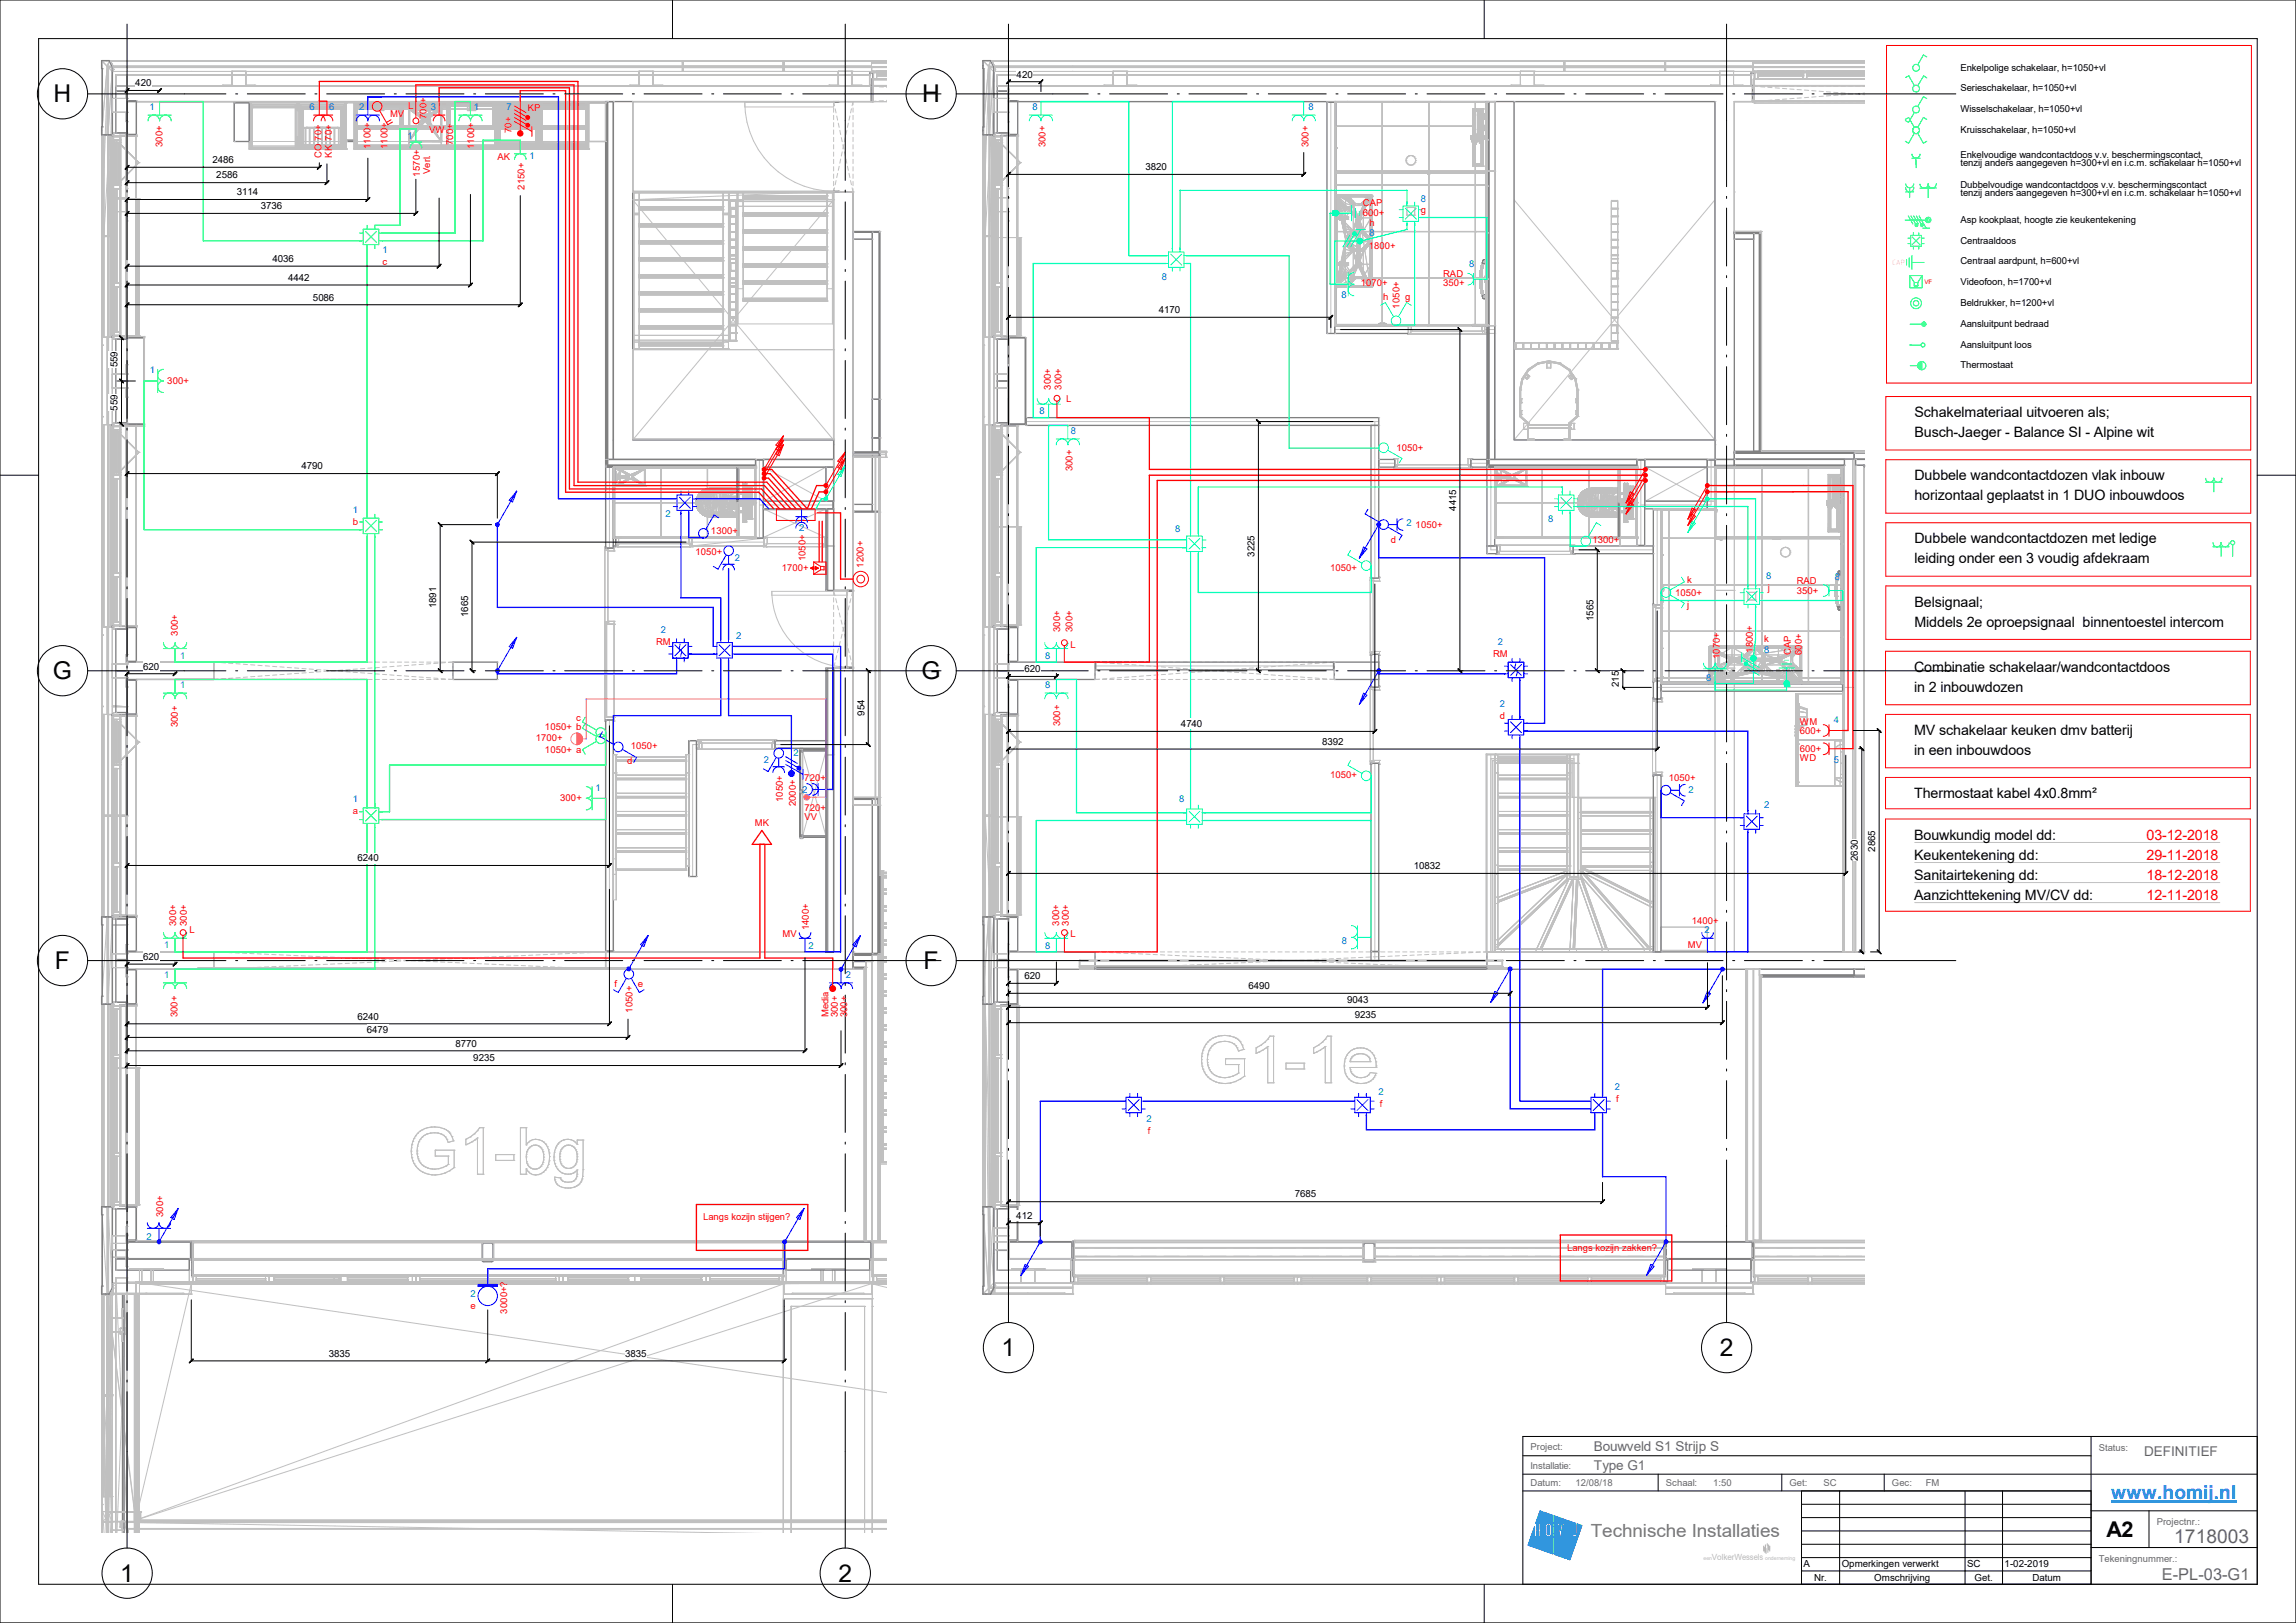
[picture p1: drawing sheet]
<svg xmlns="http://www.w3.org/2000/svg" width="594mm" height="420mm" viewBox="0 0 594 420" stroke-linecap="round" stroke-linejoin="round" font-family="sans-serif">
<defs><g id="words">
<g font-size="6.3">
<text x="13.9" y="26.5">H</text>
<text x="238.6" y="26.5">H</text>
<text x="13.7" y="175.8">G</text>
<text x="238.4" y="175.8">G</text>
<text x="14.2" y="250.8">F</text>
<text x="238.9" y="250.8">F</text>
<text x="259.1" y="350.9">1</text>
<text x="444.9" y="350.9">2</text>
<text x="31.1" y="409.3">1</text>
<text x="216.9" y="409.3">2</text>
</g>
<text font-size="5.6" x="545" y="397.7">A2</text>
<text font-size="5" fill="#0080ff" x="546.2" y="387.8">www.homij.nl</text>
<text font-size="5" fill="#676767" x="562.5" y="399.3">1718003</text>
<text font-size="4.7" fill="#767676" x="411.5" y="397.7">Technische Installaties</text>
<text font-size="4.2" fill="#676767" x="559.3" y="409">E-PL-03-G1</text>
<g font-size="3.7">
<text x="495.3" y="108">Schakelmateriaal uitvoeren als;</text>
<text x="495.3" y="113.2">Busch-Jaeger - Balance SI - Alpine wit</text>
<text x="495.3" y="124.3">Dubbele wandcontactdozen vlak inbouw</text>
<text x="495.3" y="129.5">horizontaal geplaatst in 1 DUO inbouwdoos</text>
<text x="495.3" y="140.6">Dubbele wandcontactdozen met ledige</text>
<text x="495.3" y="145.8">leiding onder een 3 voudig afdekraam</text>
<text x="495.3" y="157">Belsignaal;</text>
<text x="495.3" y="162.2">Middels 2e oproepsignaal binnentoestel intercom</text>
<text x="495.2" y="173.9">Combinatie schakelaar/wandcontactdoos</text>
<text x="495.2" y="179.1">in 2 inbouwdozen</text>
<text x="495.2" y="190.2">MV schakelaar keuken dmv batterij</text>
<text x="495.2" y="195.4">in een inbouwdoos</text>
<text x="495.2" y="206.5">Thermostaat kabel 4x0.8mm²</text>
<text x="495.2" y="217.3">Bouwkundig model dd:</text>
<text x="495.2" y="222.5">Keukentekening dd:</text>
<text x="495.2" y="227.7">Sanitairtekening dd:</text>
<text x="495.2" y="232.9">Aanzichttekening MV/CV dd:</text>
</g>
<g font-size="3.7" fill="#f00">
<text x="555.3" y="217.3">03-12-2018</text>
<text x="555.3" y="222.5">29-11-2018</text>
<text x="555.3" y="227.7">18-12-2018</text>
<text x="555.3" y="232.9">12-11-2018</text>
</g>
<g font-size="3.5" fill="#676767">
<text x="412.4" y="375.4">Bouwveld S1 Strijp S</text>
<text x="554.7" y="376.7">DEFINITIEF</text>
<text x="412.4" y="380.3">Type G1</text>
</g>
<g font-size="2.5">
<text x="35" y="22.3">420</text>
<text x="263" y="20.1">420</text>
<text x="507.2" y="18.3">Enkelpolige schakelaar, h=1050+vl</text>
<text x="507.2" y="23.6">Serieschakelaar, h=1050+vl</text>
<text x="507.2" y="29">Wisselschakelaar, h=1050+vl</text>
<text x="507.2" y="34.4">Kruisschakelaar, h=1050+vl</text>
<text x="507.2" y="40.8">Enkelvoudige wandcontactdoos v.v. beschermingscontact,</text>
<text x="55" y="42.2">2486</text>
<text x="56" y="46.2">2586</text>
<text x="296.3" y="44">3820</text>
<text x="507.2" y="42.9">tenzij anders aangegeven h=300+vl en i.c.m. schakelaar h=1050+vl</text>
<text x="61.3" y="50.5">3114</text>
<text x="507.2" y="48.7">Dubbelvoudige wandcontactdoos v.v. beschermingscontact</text>
<text x="507.2" y="50.8">tenzij anders aangegeven h=300+vl en i.c.m. schakelaar h=1050+vl</text>
<text x="67.5" y="54.1">3736</text>
<text x="507.2" y="57.6">Asp kookplaat, hoogte zie keukentekening</text>
<text x="507.2" y="63">Centraaldoos</text>
<text x="70.5" y="67.8">4036</text>
<text x="507.2" y="68.4">Centraal aardpunt, h=600+vl</text>
<text x="74.5" y="72.7">4442</text>
<text x="81" y="77.8">5086</text>
<text x="507.2" y="73.8">Videofoon, h=1700+vl</text>
<text x="299.8" y="81">4170</text>
<text x="507.2" y="79.2">Beldrukker, h=1200+vl</text>
<text x="507.2" y="84.6">Aansluitpunt bedraad</text>
<text x="30.4" y="95.1" transform="rotate(-90 30.4 95.1)">559</text>
<text x="507.2" y="90">Aansluitpunt loos</text>
<text x="507.2" y="95.2">Thermostaat</text>
<text x="30.4" y="106.3" transform="rotate(-90 30.4 106.3)">559</text>
<text x="78" y="121.5">4790</text>
<text x="376.7" y="132.2" transform="rotate(-90 376.7 132.2)">4415</text>
<text x="324.6" y="144.1" transform="rotate(-90 324.6 144.1)">3225</text>
<text x="112.9" y="157.4" transform="rotate(-90 112.9 157.4)">1891</text>
<text x="121.1" y="159.7" transform="rotate(-90 121.1 159.7)">1665</text>
<text x="412.2" y="160.7" transform="rotate(-90 412.2 160.7)">1565</text>
<text x="37" y="173.3">620</text>
<text x="265" y="174">620</text>
<text x="418.8" y="177.8" transform="rotate(-90 418.8 177.8)">215</text>
<text x="223.6" y="185.2" transform="rotate(-90 223.6 185.2)">954</text>
<text x="305.5" y="188.2">4740</text>
<text x="342.1" y="192.7">8392</text>
<text x="485.2" y="220.5" transform="rotate(-90 485.2 220.5)">2865</text>
<text x="92.5" y="222.9">6240</text>
<text x="365.8" y="224.9">10832</text>
<text x="480.7" y="222.8" transform="rotate(-90 480.7 222.8)">2630</text>
<text x="37" y="248.4">620</text>
<text x="265" y="253.4">620</text>
<text x="323" y="256">6490</text>
<text x="92.5" y="263.9">6240</text>
<text x="348.6" y="259.6">9043</text>
<text x="350.5" y="263.6">9235</text>
<text x="94.9" y="267.4">6479</text>
<text x="117.8" y="270.8">8770</text>
<text x="122.4" y="274.7">9235</text>
<text x="335" y="309.9">7685</text>
<text x="262.9" y="315.3">412</text>
<text x="85.1" y="351.1">3835</text>
<text x="161.8" y="351.1">3835</text>
<text x="466.6" y="405.6">A</text>
<text x="476.5" y="405.6">Opmerkingen verwerkt</text>
<text x="508.9" y="405.6">SC</text>
<text x="518.6" y="405.6">1-02-2019</text>
<text x="469.3" y="409">Nr.</text>
<text x="484.9" y="409">Omschrijving</text>
<text x="510.9" y="409">Get.</text>
<text x="525.8" y="409">Datum</text>
</g>
<g font-size="2.4" fill="#0080c0">
<text x="38.7" y="28.5">1</text>
<text x="80.1" y="28.5">6</text>
<text x="85.1" y="28.5">6</text>
<text x="92.9" y="28.5">2</text>
<text x="111.4" y="28.5">3</text>
<text x="122.6" y="28.5">1</text>
<text x="131" y="28.5">7</text>
<text x="267.1" y="28.5">8</text>
<text x="338.6" y="28.5">8</text>
<text x="105.4" y="35.9">1</text>
<text x="137" y="41.3">1</text>
<text x="367.6" y="52.2">8</text>
<text x="98.9" y="65.5">1</text>
<text x="354.3" y="61.2">8</text>
<text x="380.1" y="69">8</text>
<text x="300.6" y="72.3">8</text>
<text x="347.1" y="77.1">8</text>
<text x="38.8" y="96.6">1</text>
<text x="268.9" y="107.1">8</text>
<text x="277" y="112.3">8</text>
<text x="91.3" y="132.7">1</text>
<text x="172.2" y="133.7">2</text>
<text x="206.7" y="137.5">2</text>
<text x="304" y="137.8">8</text>
<text x="363.9" y="136.2">2</text>
<text x="400.5" y="135">8</text>
<text x="190.1" y="145.2">2</text>
<text x="456.9" y="149.8">8</text>
<text x="474.7" y="150.2">8</text>
<text x="171" y="163.7">2</text>
<text x="190.4" y="165.3">2</text>
<text x="387.5" y="167">2</text>
<text x="46.6" y="170.5">1</text>
<text x="270.4" y="170.5">8</text>
<text x="456.4" y="168.9">8</text>
<text x="46.6" y="178.1">1</text>
<text x="270.4" y="178.1">8</text>
<text x="441.4" y="176.2">8</text>
<text x="388" y="183">2</text>
<text x="474.5" y="187.2">4</text>
<text x="197.7" y="197.4">2</text>
<text x="205.3" y="195.7">2</text>
<text x="474.4" y="197.4">5</text>
<text x="91.3" y="207.5">1</text>
<text x="154.1" y="204.7">1</text>
<text x="207.5" y="205.1">2</text>
<text x="305" y="207.6">8</text>
<text x="436.8" y="205.1">2</text>
<text x="456.4" y="209">2</text>
<text x="42.5" y="245.4">1</text>
<text x="209.1" y="245.7">2</text>
<text x="270.4" y="245.7">8</text>
<text x="347.1" y="244.3">8</text>
<text x="441" y="241.5">2</text>
<text x="42.5" y="253">1</text>
<text x="218.8" y="253">2</text>
<text x="356.6" y="283.3">2</text>
<text x="417.8" y="282.1">2</text>
<text x="296.6" y="290.4">2</text>
<text x="37.9" y="320.9">2</text>
<text x="121.7" y="335.7">2</text>
</g>
<g font-size="2.4" fill="#f00">
<text x="105.6" y="28.2">L</text>
<text x="110.3" y="28.1" transform="rotate(-90 110.3 28.1)">0</text>
<text x="110.3" y="26.7" transform="rotate(-90 110.3 26.7)">+</text>
<text x="136.6" y="28.7">KP</text>
<text x="95.8" y="33" transform="rotate(-90 95.8 33)">+</text>
<text x="100.2" y="33" transform="rotate(-90 100.2 33)">+</text>
<text x="100.9" y="30.3">MV</text>
<text x="110.3" y="30.8" transform="rotate(-90 110.3 30.8)">70</text>
<text x="111" y="34.3">VW</text>
<text x="117.2" y="33.4" transform="rotate(-90 117.2 33.4)">+</text>
<text x="122.6" y="33" transform="rotate(-90 122.6 33)">+</text>
<text x="132.3" y="34.4" transform="rotate(-90 132.3 34.4)">7</text>
<text x="132.3" y="33" transform="rotate(-90 132.3 33)">0</text>
<text x="132.3" y="31.7" transform="rotate(-90 132.3 31.7)">+</text>
<text x="42.1" y="38" transform="rotate(-90 42.1 38)">300+</text>
<text x="83.1" y="40.8" transform="rotate(-90 83.1 40.8)">CO</text>
<text x="83.1" y="36.4" transform="rotate(-90 83.1 36.4)">70+</text>
<text x="85.9" y="36.4" transform="rotate(-90 85.9 36.4)">70+</text>
<text x="85.9" y="40.8" transform="rotate(-90 85.9 40.8)">KK</text>
<text x="95.8" y="38.5" transform="rotate(-90 95.8 38.5)">1</text>
<text x="95.8" y="37.1" transform="rotate(-90 95.8 37.1)">100</text>
<text x="100.2" y="38.5" transform="rotate(-90 100.2 38.5)">1</text>
<text x="100.2" y="37.1" transform="rotate(-90 100.2 37.1)">100</text>
<text x="117.2" y="37.5" transform="rotate(-90 117.2 37.5)">7</text>
<text x="117.2" y="36.1" transform="rotate(-90 117.2 36.1)">00</text>
<text x="122.6" y="38.5" transform="rotate(-90 122.6 38.5)">1</text>
<text x="122.6" y="37.1" transform="rotate(-90 122.6 37.1)">100</text>
<text x="128.7" y="41.5">AK</text>
<text x="270.5" y="38.1" transform="rotate(-90 270.5 38.1)">300+</text>
<text x="338.5" y="38.1" transform="rotate(-90 338.5 38.1)">300+</text>
<text x="108.6" y="45.7" transform="rotate(-90 108.6 45.7)">1570+</text>
<text x="111.3" y="45" transform="rotate(-90 111.3 45)">Verl.</text>
<text x="135.7" y="49.1" transform="rotate(-90 135.7 49.1)">2150+</text>
<text x="352.6" y="53.2">CAP</text>
<text x="352.6" y="56">600+</text>
<text x="354.3" y="58.5">h</text>
<text x="367.6" y="55.2">g</text>
<text x="354.1" y="64.4">1800+</text>
<text x="99" y="68.5">c</text>
<text x="373.3" y="71.6">RAD</text>
<text x="352" y="74.1">1070+</text>
<text x="357.8" y="77.6">h</text>
<text x="363.5" y="77.6">g</text>
<text x="373.3" y="74.1">350+</text>
<text x="362.1" y="79.9" transform="rotate(-90 362.1 79.9)">1050+</text>
<text x="43.3" y="99.4">300+</text>
<text x="271.8" y="100.8" transform="rotate(-90 271.8 100.8)">300+</text>
<text x="274.6" y="100.8" transform="rotate(-90 274.6 100.8)">300+</text>
<text x="275.8" y="104">L</text>
<text x="361.3" y="116.7">1050+</text>
<text x="277.5" y="122" transform="rotate(-90 277.5 122)">300+</text>
<text x="91.3" y="135.8">b</text>
<text x="366.2" y="136.6">1050+</text>
<text x="179.9" y="143.7">1050+</text>
<text x="183.9" y="138.2">1300+</text>
<text x="208.4" y="141.1" transform="rotate(-90 208.4 141.1)">0+</text>
<text x="359.8" y="140.6">d</text>
<text x="412" y="140.6">1300+</text>
<text x="202.3" y="147.8">1700+</text>
<text x="208.4" y="145.3" transform="rotate(-90 208.4 145.3)">105</text>
<text x="223.4" y="146.9" transform="rotate(-90 223.4 146.9)">1200+</text>
<text x="344.1" y="147.8">1050+</text>
<text x="433.4" y="154.2">1050+</text>
<text x="436.5" y="150.9">k</text>
<text x="457.3" y="152.9">j</text>
<text x="464.8" y="153.6">350+</text>
<text x="464.8" y="151.1">RAD</text>
<text x="436.5" y="157.4">j</text>
<text x="46" y="164.5" transform="rotate(-90 46 164.5)">300+</text>
<text x="169.7" y="166.8">RM</text>
<text x="274.3" y="163.6" transform="rotate(-90 274.3 163.6)">300+</text>
<text x="276.9" y="167.6">L</text>
<text x="277.5" y="163.6" transform="rotate(-90 277.5 163.6)">300+</text>
<text x="453.5" y="167.5" transform="rotate(-90 453.5 167.5)">800</text>
<text x="453.5" y="163.3" transform="rotate(-90 453.5 163.3)">+</text>
<text x="456.4" y="166.3">k</text>
<text x="386.3" y="170">RM</text>
<text x="444.9" y="170.5" transform="rotate(-90 444.9 170.5)">1</text>
<text x="444.9" y="169.1" transform="rotate(-90 444.9 169.1)">070+</text>
<text x="453.5" y="168.9" transform="rotate(-90 453.5 168.9)">1</text>
<text x="463.3" y="169.5" transform="rotate(-90 463.3 169.5)">CAP</text>
<text x="466.1" y="169.5" transform="rotate(-90 466.1 169.5)">600+</text>
<text x="46" y="188.2" transform="rotate(-90 46 188.2)">300+</text>
<text x="138.6" y="191.7">1700+</text>
<text x="141" y="188.8">1050+ b</text>
<text x="149.1" y="186.5">c</text>
<text x="274.3" y="188" transform="rotate(-90 274.3 188)">300+</text>
<text x="388" y="186">d</text>
<text x="465.6" y="189.8">600+</text>
<text x="465.6" y="187.5">WM</text>
<text x="141" y="194.8">1050+ a</text>
<text x="162.3" y="197.6">d</text>
<text x="163.2" y="193.8">1050+</text>
<text x="465.6" y="194.6">600+</text>
<text x="465.6" y="196.8">WD</text>
<text x="208.1" y="202.2">720+</text>
<text x="344.1" y="201.4">1050+</text>
<text x="431.7" y="202">1050+</text>
<text x="144.9" y="207.3">300+</text>
<text x="202.5" y="207.6" transform="rotate(-90 202.5 207.6)">1050+</text>
<text x="205.9" y="208.6" transform="rotate(-90 205.9 208.6)">2000+</text>
<text x="208.1" y="209.8">720+</text>
<text x="91.3" y="210.6">a</text>
<text x="195.3" y="213.8">MK</text>
<text x="208.1" y="212.2">VV</text>
<text x="45.6" y="239.6" transform="rotate(-90 45.6 239.6)">300+</text>
<text x="48.3" y="239.6" transform="rotate(-90 48.3 239.6)">300+</text>
<text x="274" y="239.5" transform="rotate(-90 274 239.5)">300+</text>
<text x="276.5" y="239.5" transform="rotate(-90 276.5 239.5)">300+</text>
<text x="437.7" y="239">1400+</text>
<text x="49" y="241.4">L</text>
<text x="202.5" y="242.6">MV</text>
<text x="209.2" y="240.7" transform="rotate(-90 209.2 240.7)">1400+</text>
<text x="276.9" y="242.4">L</text>
<text x="436.6" y="245.4">MV</text>
<text x="159" y="255.4">f</text>
<text x="165" y="255.4">e</text>
<text x="46" y="263.2" transform="rotate(-90 46 263.2)">300+</text>
<text x="163.7" y="262.1" transform="rotate(-90 163.7 262.1)">1050+</text>
<text x="214.3" y="263.2" transform="rotate(-90 214.3 263.2)">Media</text>
<text x="216.7" y="263.2" transform="rotate(-90 216.7 263.2)">300+</text>
<text x="219.1" y="263.2" transform="rotate(-90 219.1 263.2)">300+</text>
<text x="357" y="286.4">f</text>
<text x="418.1" y="285.2">f</text>
<text x="296.9" y="293.5">f</text>
<text x="42.2" y="315" transform="rotate(-90 42.2 315)">300+</text>
<text x="181.9" y="315.8">Langs kozijn stijgen?</text>
<text x="405.4" y="323.7">Langs kozijn zakken?</text>
<text x="121.8" y="338.8">e</text>
<text x="131.2" y="339.9" transform="rotate(-90 131.2 339.9)">3000+?</text>
</g>
<g font-size="2.4" fill="#676767">
<text x="396" y="375.2">Project:</text>
<text x="543" y="375.4">Status:</text>
<text x="396" y="380.1">Installatie:</text>
<text x="396" y="384.7">Datum:</text>
<text x="407.6" y="384.6">12/08/18</text>
<text x="431" y="384.7">Schaal:</text>
<text x="443.2" y="384.6">1:50</text>
<text x="463" y="384.7">Get:</text>
<text x="471.7" y="384.6">SC</text>
<text x="489.5" y="384.7">Gec:</text>
<text x="498.2" y="384.6">FM</text>
<text x="558" y="394.6">Projectnr.:</text>
<text x="543" y="404.2">Tekeningnummer.:</text>
</g>
<text font-size="2.2" fill="#bababa" x="442.9" y="403.6">VolkerWessels</text>
<text font-size="2" fill="#f00" x="489.5" y="68.6">CAP</text>
<text font-size="1.6" fill="#f00" x="497.9" y="73.5">VF</text>
<text font-size="1.3" fill="#bababa" x="456.7" y="403.6">onderneming</text>
</g></defs>
<path d="M496.1 93.6h1.1v2.1h-1.1z" fill-rule="evenodd" fill="#0f0"/>
<path d="M488.1 11.8h94.4v87.3h-94.4zM487.9 102.6h94.4v13.9h-94.4zM487.9 119h94.4v13.8h-94.4zM487.9 135.3h94.4v13.8h-94.4zM487.9 151.6h94.4v13.9h-94.4zM487.8 168.5h94.4v13.9h-94.4zM487.8 184.9h94.4v13.8h-94.4zM487.8 201.2h94.4v8.1h-94.4zM487.8 211.9h94.4v23.9h-94.4z" fill="none" stroke="#f00" stroke-width=".26"/>
<g fill="none" stroke="#0f0" stroke-width=".26">
<path d="M498.5 14.7l-.9-.5-1.5 2.6M492.9 30.9l.9-.5 1.5 2.6M493 20.1l.8-.5 1.5 2.6M494.6 39.9a1.05 1.05 0 0 0 1.1 1 1.05 1.05 0 0 0 1-1M495.3 29.1l-1.5 2.6-.9-.5M495.3 34.5l-1.5 2.6-.9-.5M496.1 34.5l1.5 2.6 .9-.5M498.5 25.5l-.9-.5-1.5 2.6M498.5 30.9l-.9-.5-1.5 2.6M498.5 20.2l-.8-.6-1.6 2.6M492.9 56.9h5.3M493 49.7h2.1"/>
<path d="M493 47.6a1.05 1.05 0 0 0 1.1 1 1.05 1.05 0 0 0 1-1M493 48.6a1.05 1.05 0 0 0 1.1 1.1 1.05 1.05 0 0 0 1-1.1M493.7 55.9l1.2 2.1M494.1 48.6v2.5M494.4 55.9l1.2 2.1M494.6 40.9h2.1M495.1 55.9l1.2 2.1M495.7 40.9v2.5M495.8 55.9l1.2 2.1M496.5 55.9l1.8 3.1M497.4 59h1.8M498.8 48.7v2.4"/>
<path d="M500.9 47.6a1.05 1.05 0 0 1-1 1 1.05 1.05 0 0 1-1.1-1 1.06 1.06 0 0 1-1 1.1 1.06 1.06 0 0 1-1.1-1.1M500.9 48.6l-4.2 .1M493.2 67.2v1.4M493.6 61.6h.7M493.6 63h.7M493.9 66.7v2.5M494.1 71.3v3.2h3.2v-3.2M494.1 71.3h3.2M494.1 71.3l1.2 1.8M494.3 60.9h2.8v2.8h-2.8zM494.6 66.2v3.5M494.6 67.9h3.2"/>
<path d="M494.7 61.3l2 2M495 60.2v.7M495 63.7v.7M495.3 73.1h.8M495.3 73.1v.9h.8v-.9M496.4 60.2v.7M496.4 63.7v.7M496.7 61.3l-2 2M497.1 61.6h.7M497.1 63h.7M497.3 71.3l-1.2 1.8M494 89.3h3"/>
<path d="M494.2 94.6h1.9M494.2 83.9h3M497.2 95.7a1.05 1.05 0 0 1-1.1-1.1 1.05 1.05 0 0 1 1.1-1v2.1M572.7 124.8h2.1M572.7 124.8h-2.1M572.7 124.8v2.5M574.8 123.7a1.06 1.06 0 0 1-1 1.1 1.06 1.06 0 0 1-1.1-1 1.05 1.05 0 0 1-1 1 1.05 1.05 0 0 1-1.1-1M574.6 141.5v2.5M574.6 141.5h2.1M574.6 141.5h-2.1M576.7 140.4a1.05 1.05 0 0 1-1 1.1 1.05 1.05 0 0 1-1.1-1.1 1.05 1.05 0 0 1-1 1.1 1.05 1.05 0 0 1-1.1-1M577.6 141v3"/>
<circle cx="495.7" cy="17.5" r=".88"/>
<circle cx="495.7" cy="28.3" r=".88"/>
<circle cx="495.7" cy="22.9" r=".88"/>
<circle cx="495.7" cy="33.7" r=".87"/>
<circle cx="495.8" cy="58.3" r=".17"/>
<circle cx="495.8" cy="58.3" r=".35"/>
<circle cx="497.2" cy="58.3" r=".35"/>
<circle cx="497.2" cy="58.3" r=".17"/>
<circle cx="498.9" cy="56.9" r=".7"/>
<circle cx="498.9" cy="56.9" r=".35"/>
<circle cx="495.7" cy="78.5" r=".7"/>
<circle cx="495.7" cy="78.5" r="1.4"/>
<circle cx="497.2" cy="94.6" r="1.05"/>
<circle cx="497.5" cy="89.3" r=".52"/>
<circle cx="497.7" cy="83.9" r=".52"/>
<circle cx="497.7" cy="83.9" r=".25"/>
<circle cx="577.6" cy="140.4" r=".53"/>
</g>
<g fill="none" stroke="#c0c0c0" stroke-width=".26">
<path d="M260.9 26.3h.1M260.9 22.3h.1M260.9 26.3h221.6M260.9 22.3h221.6M260.9 22.3v4M390.5 26.3h.1M443.7 26.3h.1M443.7 26.3v220M448.7 26.3h.1M448.7 26.3v220M453.4 26.3h.1M453.4 22.3h.1"/>
<path d="M453.4 22.3v4M391.7 51.7l52 62.2M443.7 49.7h.1M443.7 51.7l-52 62.2M443.7 49.7h5M448.7 49.7h.1M448.7 117.2h.1M425.7 120.9l16 8.8M441.7 120.9l-16 8.8M443.7 152.8h.1M443.7 152.8h5M448.7 152.8h.1"/>
<path d="M443.7 172.9h.1M443.7 172.9h5M448.7 172.9h.1M495.4 218h78.9M495.4 223.2h78.9M495.4 228.4h78.9M495.4 233.6h78.9M443.7 246.3h.1M443.7 246.3h5M448.7 246.3h.1"/>
</g>
<path d="M260.9 321.4h16.5v4.4h-16.5z" fill-rule="evenodd" fill="#fff"/>
<path d="M260.9 321.4h16.5v4.4h-16.5z" fill="none" stroke="#808080" stroke-width=".49"/>
<g fill="#c0c0c0">
<circle cx="277.4" cy="321.4" r=".17"/>
<circle cx="277.4" cy="325.8" r=".17"/>
<circle cx="260.9" cy="325.8" r=".17"/>
<circle cx="260.9" cy="321.4" r=".17"/>
</g>
<path d="M431 321.4h22.4v4.4h-22.4z" fill-rule="evenodd" fill="#fff"/>
<path d="M431 321.4h22.4v4.4h-22.4z" fill="none" stroke="#808080" stroke-width=".49"/>
<g fill="#c0c0c0">
<circle cx="453.4" cy="321.4" r=".17"/>
<circle cx="453.4" cy="325.8" r=".17"/>
<circle cx="431" cy="325.8" r=".17"/>
<circle cx="431" cy="321.4" r=".17"/>
</g>
<path d="M352.7 321.6h3v5h-3z" fill-rule="evenodd" fill="#fff"/>
<path d="M352.9 321.6h2.3l.4 .2 .1 4.3-.2 .4-2.3 .1-.4-.3-.1-4.2zM353 321.8h2.4v4.5h-2.4z" fill="none" stroke="#808080" stroke-width=".26"/>
<g fill="none" stroke="#c0c0c0" stroke-width=".26">
<path d="M260.9 22.3h.1M260.9 26.3v223.9M390.5 26.3v88.8M390.5 115.1h.1M390.5 115.1h53.2M443.7 115.1h.1M443.7 115.1v2.1M448.7 117.2h33.8M425.7 120.9h.1M425.7 129.7h.1M425.7 120.9h16M425.7 120.9v8.8"/>
<path d="M425.7 129.7h16M441.7 120.9h.1M441.7 129.7h.1M441.7 120.9v8.8M386.2 196.8h.1M386.2 196.8h20.5M386.2 196.8v49.5M406.7 196.8h.1M406.7 196.8v9.5M406.7 206.3h.1M406.7 206.3h21.5M428.2 206.3h.1"/>
<path d="M428.2 206.3v40M429.7 239.9h.1M429.7 239.9h12M429.7 239.9v6M441.7 239.9h.1M441.7 239.9v6M260.9 250.2h.1M260.9 250.2h221.6M386.2 246.3h.1M386.2 246.3h42M428.2 246.3h.1M429.7 245.9h.1"/>
<path d="M429.7 245.9h12M441.7 245.9h.1"/>
</g>
<path d="M260.9 22.3h192.5v4h-192.5z" fill-rule="evenodd" fill="#fff"/>
<path d="M443.7 26.3h-182.8v-4h192.5v4h-4.7" fill="none" stroke="#808080" stroke-width=".34"/>
<g fill="none" stroke="#c0c0c0" stroke-width=".26">
<path d="M260.9 26.3h.1M260.9 22.3h.1M453.4 26.3h.1M453.4 22.3h.1M453.4 22.3l1.3 .1M453.4 22.3v.6M453.4 23.7v1.1M453.4 25.6v.7M453.4 22.3h1.2M453.4 26.3h1.2M454.7 26.2l-1.3 .1M455.4 22.3h1.1"/>
<path d="M455.4 26.3h1.1M455.5 22.5h1.1M456.6 26.1h-1.1M457.3 22.3h1.1M457.3 26.3h1.1M457.3 22.6l1.1 .1M458.4 25.9l-1.1 .1M459.2 22.3h1.1M459.2 26.3h1.1M459.3 22.7l1.1 .1M460.4 25.8h-1.1M461.1 22.3h1.1"/>
<path d="M461.1 26.3h1.1M461.1 22.9l1.1 .1M462.2 25.6l-1.1 .1M463 22.3h1.1M463 26.3h1.1M463 23l1.1 .1M464.1 25.5h-1.1M464.9 22.3h1.1M464.9 26.3h1.1M464.9 23.2h1.1M466 25.3l-1.1 .1M466.8 22.3h1.1"/>
<path d="M466.8 26.3h1.1M466.8 23.3l1.1 .1M467.9 25.2l-1.1 .1M468.7 22.3h1.1M468.7 26.3h1.1M468.7 23.5h1.1M469.8 25l-1.1 .1M470.6 22.3h1.1M470.6 26.3h1.1M470.6 23.6l1.1 .1M471.7 24.9l-1.1 .1M472.5 22.3h1.1"/>
<path d="M472.5 26.3h1.1M472.5 23.7l1.1 .1M473.6 24.7l-1.1 .1M474.4 22.3h1.1M474.4 26.3h1.1M474.4 23.9l1.1 .1M475.5 24.6l-1.1 .1M476.3 24l1.1 .1M476.3 22.3h1.1M476.3 26.3h1.1M477.4 24.5l-1.1 .1M478.2 24.2l1.1 .1"/>
<path d="M478.2 22.3h1.1M478.2 26.3h1.1M479.3 24.3l-1.1 .1M480.1 24.3l1.1 .1M480.1 22.3h1.1M480.1 26.3h1.1M481.2 24.2l-1.1 .1M482 24.5h.5M482 22.3h.5M482 26.3h.5M482.5 24.1h-.5"/>
</g>
<path d="M260.9 171.3h95.8v4.5h-95.8z" fill-rule="evenodd" fill="#fff"/>
<path d="M260.9 171.3h22.4v4.5h-22.4zM345.2 171.3h11.5v4.5h-11.5z" fill="none" stroke="#808080" stroke-width=".34"/>
<path d="M260.9 175.8h.1M260.9 171.3h.1M283.3 175.8h.1M283.3 171.3h.1M345.2 175.8h.1M345.2 171.3h.1M356.7 175.8h.1M356.7 171.3h.1" fill="none" stroke="#c0c0c0" stroke-width=".26"/>
<path d="M260.9 246.3h221.5v4.5h-221.5z" fill-rule="evenodd" fill="#fff"/>
<path d="M260.9 246.3h22.4v4.5h-22.4zM482.5 246.3h-97.8v4.5h97.8" fill="none" stroke="#808080" stroke-width=".34"/>
<path d="M260.9 250.8h.1M260.9 246.3h.1M283.3 250.8h.1M283.3 246.3h.1M384.7 250.8h.1M384.7 246.3h.1" fill="none" stroke="#c0c0c0" stroke-width=".26"/>
<path d="M443.7 26.3h5v92.6h-5z" fill-rule="evenodd" fill="#fff"/>
<path d="M443.7 26.3v92.6h5v-92.6" fill="none" stroke="#808080" stroke-width=".34"/>
<g fill="none" stroke="#c0c0c0" stroke-width=".26">
<path d="M443.7 26.3h.1M448.7 26.3h.1M443.7 118.9h.1M448.7 118.9h.1M283.3 171.3l1.2 .1M283.3 171.3v.9M283.3 173v1.1M283.3 174.9v.9M283.3 171.3h1.1M283.3 175.8h1.1M284.5 175.7l-1.2 .1M285.2 171.3h1.1"/>
<path d="M285.2 175.8h1.1M285.3 171.5l1.1 .1M286.4 175.6l-1.1 .1M287.1 171.3h1.1M287.1 175.8h1.1M287.2 171.6l1.1 .1M288.3 175.5l-1.1 .1M289 171.3h1.1M289 175.8h1.1M289.1 171.7l1.1 .1M290.2 175.3l-1.1 .1M290.9 171.3h1.1"/>
<path d="M290.9 175.8h1.1M291 171.9l1.1 .1M292.1 175.2l-1.1 .1M292.8 171.3h1.1M292.8 175.8h1.1M292.8 172l1.1 .1M293.9 175.1h-1.1M294.7 171.3h1.1M294.7 175.8h1.1M294.7 172.2l1.1 .1M295.8 174.9l-1.1 .1M296.6 171.3h1.1"/>
<path d="M296.6 175.8h1.1M296.6 172.3l1.1 .1M297.7 174.8l-1.1 .1M298.5 171.3h1.1M298.5 175.8h1.1M298.5 172.4l1.1 .1M299.6 174.6l-1.1 .1M300.4 171.3h1.1M300.4 175.8h1.1M300.4 172.6l1.1 .1M301.5 174.5l-1.1 .1M302.3 171.3h1.1"/>
<path d="M302.3 175.8h1.1M302.3 172.7l1.1 .1M303.4 174.4l-1.1 .1M304.2 171.3h1.1M304.2 175.8h1.1M304.2 172.8l1.1 .1M305.3 174.2l-1.1 .1M306.1 171.3h1.1M306.1 175.8h1.1M306.1 173l1.1 .1M307.2 174.1l-1.1 .1M308 171.3h1.1"/>
<path d="M308 175.8h1.1M308 173.1l1.1 .1M309.1 174h-1.1M309.9 173.3l1.1 .1M309.9 171.3h1.1M309.9 175.8h1.1M311 173.8l-1.1 .1M311.8 171.3h1.1M311.8 175.8h1.1M311.8 173.4l1.1 .1M312.9 173.7l-1.1 .1M313.7 173.5l1.1 .1"/>
<path d="M313.7 171.3h1.1M313.7 175.8h1.1M314.8 173.5l-1.1 .1M315.6 173.7l1.1 .1M315.6 171.3h1.1M315.6 175.8h1.1M316.7 173.4l-1.1 .1M317.5 173.8l1.1 .1M317.5 171.3h1.1M317.5 175.8h1.1M318.6 173.3l-1.1 .1M319.4 174h1.1"/>
<path d="M319.4 171.3h1.1M319.4 175.8h1.1M320.5 173.1l-1.1 .1M321.3 174.1l1.1 .1M321.3 171.3h1.1M321.3 175.8h1.1M322.4 173l-1.1 .1M323.2 174.2l1.1 .1M323.2 171.3h1.1M323.2 175.8h1.1M324.3 172.8l-1.1 .1M325.1 174.4l1.1 .1"/>
<path d="M325.1 171.3h1.1M325.1 175.8h1.1M326.2 172.7l-1.1 .1M327 174.5l1.1 .1M327 171.3h1.1M327 175.8h1.1M328.1 172.6l-1.1 .1M328.8 174.6l1.1 .1M328.9 171.3h1.1M328.9 175.8h1.1M329.9 172.4l-1.1 .1M330.8 174.8l1.1 .1"/>
<path d="M330.8 171.3h1.1M330.8 175.8h1.1M331.9 172.3l-1.1 .1M332.6 174.9l1.1 .1M332.7 171.3h1.1M332.7 175.8h1.1M333.7 172.2l-1.1 .1M334.5 175.1h1.1M334.6 171.3h1.1M334.6 175.8h1.1M335.6 172l-1.1 .1M336.4 175.2l1.1 .1"/>
<path d="M336.5 171.3h1.1M336.5 175.8h1.1M337.5 171.9l-1.1 .1M338.3 175.3l1.1 .1M338.4 171.3h1.1M338.4 175.8h1.1M339.4 171.7l-1.1 .1M340.2 175.5l1.1 .1M340.3 171.3h1.1M340.3 175.8h1.1M341.3 171.6l-1.1 .1M342.1 175.6l1.1 .1"/>
<path d="M342.2 171.3h1.1M342.2 175.8h1.1M343.2 171.5l-1.1 .1M344 175.7l1.2 .1M344.1 171.3h1.1M344.1 175.8h1.1M345.2 171.3l-1.2 .1M345.2 171.3v.9M345.2 173v1.1M345.2 174.9v.9"/>
</g>
<path d="M260.9 87.4h4.4v22.4h-4.4z" fill-rule="evenodd" fill="#fff"/>
<path d="M260.9 87.4h4.4v22.4h-4.4z" fill="none" stroke="#808080" stroke-width=".49"/>
<g fill="#c0c0c0">
<circle cx="260.9" cy="87.4" r=".17"/>
<circle cx="265.3" cy="87.4" r=".17"/>
<circle cx="265.3" cy="109.8" r=".17"/>
<circle cx="260.9" cy="109.8" r=".17"/>
</g>
<g fill="none" stroke="#c0c0c0" stroke-width=".26">
<path d="M283.3 246.3l.9 .1M283.3 246.3v.9M283.3 248v1.1M283.3 249.9v.9M283.3 246.3h.9M283.3 250.8h.9M284.2 250.8h-.9M285 246.3h1.1M285 250.8h1.1M285.1 246.4l1 .1M286.1 250.7l-1 .1M286.9 246.3h1.1"/>
<path d="M286.9 250.8h1.1M286.9 246.5h1.1M288 250.6l-1.1 .1M288.8 246.3h1.1M288.8 250.8h1.1M288.8 246.6h1.1M289.9 250.5l-1.1 .1M290.7 246.3h1.1M290.7 250.8h1.1M290.7 246.7h1.1M291.8 250.4l-1.1 .1M292.6 246.3h1.1"/>
<path d="M292.6 250.8h1.1M292.6 246.7l1.1 .1M293.7 250.4h-1.1M294.5 246.3h1.1M294.5 250.8h1.1M294.5 246.8l1.1 .1M295.6 250.3h-1.1M296.4 246.3h1.1M296.4 250.8h1.1M296.4 246.9l1.1 .1M297.5 250.2l-1.1 .1M298.3 246.3h1.1"/>
<path d="M298.3 250.8h1.1M298.3 247l1.1 .1M299.4 250.1l-1.1 .1M300.2 246.3h1.1M300.2 250.8h1.1M300.2 247.1h1.1M301.3 250l-1.1 .1M302.1 246.3h1.1M302.1 250.8h1.1M302.1 247.2h1.1M303.2 250h-1.1M304 246.3h1.1"/>
<path d="M304 250.8h1.1M304 247.2l1.1 .1M305.1 249.9h-1.1M305.9 246.3h1.1M305.9 250.8h1.1M305.9 247.3l1.1 .1M307 249.8h-1.1M307.8 246.3h1.1M307.8 250.8h1.1M307.8 247.4l1.1 .1M308.9 249.7h-1.1M309.7 246.3h1.1"/>
<path d="M309.7 250.8h1.1M309.7 247.5h1.1M310.8 249.6l-1.1 .1M311.6 246.3h1.1M311.6 250.8h1.1M311.6 247.6h1.1M312.7 249.5l-1.1 .1M313.5 246.3h1.1M313.5 250.8h1.1M313.5 247.7h1.1M314.6 249.4l-1.1 .1M315.4 246.3h1.1"/>
<path d="M315.4 250.8h1.1M315.4 247.8h1.1M316.5 249.4h-1.1M317.3 246.3h1.1M317.3 250.8h1.1M317.3 247.8l1.1 .1M318.4 249.3h-1.1M319.2 246.3h1.1M319.2 250.8h1.1M319.2 247.9l1.1 .1M320.3 249.2h-1.1M321.1 248l1.1 .1"/>
<path d="M321.1 246.3h1.1M321.1 250.8h1.1M322.2 249.1l-1.1 .1M323 248.1h1.1M323 246.3h1.1M323 250.8h1.1M324.1 249l-1.1 .1M324.9 246.3h1.1M324.9 250.8h1.1M324.9 248.2h1.1M326 248.9l-1.1 .1M326.8 248.3h1.1"/>
<path d="M326.8 246.3h1.1M326.8 250.8h1.1M327.9 248.9h-1.1M328.7 248.3l1.1 .1M328.7 246.3h1.1M328.7 250.8h1.1M329.8 248.8h-1.1M330.6 248.4l1.1 .1M330.6 246.3h1.1M330.6 250.8h1.1M331.7 248.7h-1.1M332.5 248.5l1.1 .1"/>
<path d="M332.5 246.3h1.1M332.5 250.8h1.1M333.6 248.6h-1.1M334.4 248.6h1.1M334.4 246.3h1.1M334.4 250.8h1.1M335.5 248.5l-1.1 .1M336.3 248.7h1.1M336.3 246.3h1.1M336.3 250.8h1.1M337.4 248.4l-1.1 .1M338.2 248.8h1.1"/>
<path d="M338.2 246.3h1.1M338.2 250.8h1.1M339.3 248.3l-1.1 .1M340.1 248.9h1.1M340.1 246.3h1.1M340.1 250.8h1.1M341.2 248.3h-1.1M342 248.9l1.1 .1M342 246.3h1.1M342 250.8h1.1M343.1 248.2h-1.1M343.9 249l1.1 .1"/>
<path d="M343.9 246.3h1.1M343.9 250.8h1.1M345 248.1h-1.1M345.8 249.1l1.1 .1M345.8 246.3h1.1M345.8 250.8h1.1M346.9 248l-1.1 .1M347.7 249.2h1.1M347.7 246.3h1.1M347.7 250.8h1.1M348.8 247.9l-1.1 .1M349.6 249.3h1.1"/>
<path d="M349.6 246.3h1.1M349.6 250.8h1.1M350.7 247.8l-1.1 .1M351.5 249.4h1.1M351.5 246.3h1.1M351.5 250.8h1.1M352.6 247.8h-1.1M353.4 249.4l1.1 .1M353.4 246.3h1.1M353.4 250.8h1.1M354.5 247.7h-1.1M355.3 249.5l1.1 .1"/>
<path d="M355.3 246.3h1.1M355.3 250.8h1.1M356.4 247.6h-1.1M357.2 249.6l1.1 .1M357.2 246.3h1.1M357.2 250.8h1.1M358.3 247.5h-1.1M359.1 249.7h1.1M359.1 246.3h1.1M359.1 250.8h1.1M360.2 247.4l-1.1 .1M361 249.8h1.1"/>
<path d="M361 246.3h1.1M361 250.8h1.1M362.1 247.3l-1.1 .1M362.9 249.9h1.1M362.9 246.3h1.1M362.9 250.8h1.1M364 247.2l-1.1 .1M364.8 250h1.1M364.8 246.3h1.1M364.8 250.8h1.1M365.9 247.2h-1.1M366.7 250l1 .1"/>
<path d="M366.7 246.3h1.1M366.7 250.8h1.1M367.7 247.1h-1M368.6 250.1l1.1 .1M368.6 246.3h1.1M368.6 250.8h1.1M369.7 247l-1.1 .1M370.5 250.2l1.1 .1M370.5 246.3h1.1M370.5 250.8h1.1M371.6 246.9l-1.1 .1M372.4 250.3h1"/>
<path d="M372.4 246.3h1.1M372.4 250.8h1.1M373.4 246.8l-1 .1M374.2 250.4h1.1M374.3 246.3h1.1M374.3 250.8h1.1M375.3 246.7l-1.1 .1M376.2 250.4l1.1 .1M376.2 246.3h1.1M376.2 250.8h1.1M377.3 246.7h-1.1M378.1 250.5l1 .1"/>
<path d="M378.1 246.3h1.1M378.1 250.8h1.1M379.1 246.6h-1M379.9 250.6l1.1 .1M380 246.3h1.1M380 250.8h1.1M381 246.5h-1.1M381.8 250.7l1.1 .1M381.9 246.3h1.1M381.9 250.8h1.1M382.9 246.4l-1.1 .1M383.8 250.8h.9"/>
<path d="M383.8 246.3h.9M384.7 246.3l-.9 .1M384.7 246.3v.9M384.7 248v1.1M384.7 249.9v.9M453.6 325.1h4.1M453.6 323h4.1M459.7 325.1h4M459.7 323h4M465.7 325.1h4M465.7 323h4M471.7 325.1h4"/>
<path d="M471.7 323h4M477.7 325.1h4M477.7 323h4"/>
</g>
<path d="M453.6 323h28.9M453.6 323.1v2h28.9M453.6 322.9h28.9M453.6 325.3h28.9" fill="none" stroke="#c0c0c0" stroke-width=".34"/>
<circle cx="453.6" cy="325.1" r=".17" fill="#c0c0c0"/>
<path d="M453.6 325.1h.1" fill="none" stroke="#c0c0c0" stroke-width=".34"/>
<circle cx="453.6" cy="325.1" r=".17" fill="#c0c0c0"/>
<path d="M453.6 325.1h.1" fill="none" stroke="#c0c0c0" stroke-width=".34"/>
<circle cx="453.6" cy="325.1" r=".17" fill="#c0c0c0"/>
<path d="M453.6 323v2.1" fill="none" stroke="#c0c0c0" stroke-width=".34"/>
<circle cx="453.6" cy="323" r=".17" fill="#c0c0c0"/>
<path d="M453.6 322.9v2.4" fill="none" stroke="#c0c0c0" stroke-width=".34"/>
<circle cx="453.6" cy="322.9" r=".17" fill="#c0c0c0"/>
<path d="M453.6 322.9v2.4" fill="none" stroke="#c0c0c0" stroke-width=".34"/>
<circle cx="453.6" cy="325.3" r=".17" fill="#c0c0c0"/>
<g fill="none" stroke="#c0c0c0" stroke-width=".26">
<path d="M277.6 325.1h3.6M277.6 323h3.6M283.2 325.1h4M283.2 323h4M289.2 325.1h4M289.2 323h4M295.2 325.1h4M295.2 323h4M301.2 325.1h4M301.2 323h4M307.2 325.1h3.9M307.2 323h3.9"/>
<path d="M313.2 325.1h4M313.2 323h4M319.2 325.1h4M319.2 323h4M325.2 325.1h4M325.2 323h4M331.2 325.1h4M331.2 323h4M337.2 325.1h4M337.2 323h4M343.2 325.1h4M343.2 323h4"/>
<path d="M349.2 325.1h3.5M349.2 323h3.5"/>
</g>
<path d="M277.6 323l75.1 .1M277.6 325.1h75.1M277.6 322.9h75.1M277.6 325.3h75.1" fill="none" stroke="#c0c0c0" stroke-width=".34"/>
<circle cx="352.7" cy="323" r=".17" fill="#c0c0c0"/>
<path d="M352.7 323v2.1" fill="none" stroke="#c0c0c0" stroke-width=".34"/>
<circle cx="352.7" cy="325.1" r=".17" fill="#c0c0c0"/>
<path d="M352.7 325.1h.1" fill="none" stroke="#c0c0c0" stroke-width=".34"/>
<circle cx="352.7" cy="325.1" r=".17" fill="#c0c0c0"/>
<path d="M352.7 325.1h.1" fill="none" stroke="#c0c0c0" stroke-width=".34"/>
<circle cx="352.7" cy="325.1" r=".17" fill="#c0c0c0"/>
<path d="M352.7 323.1v2" fill="none" stroke="#c0c0c0" stroke-width=".34"/>
<circle cx="352.7" cy="325.3" r=".17" fill="#c0c0c0"/>
<path d="M352.7 322.9v2.4" fill="none" stroke="#c0c0c0" stroke-width=".34"/>
<circle cx="352.7" cy="322.9" r=".17" fill="#c0c0c0"/>
<path d="M277.6 323.1v2M352.7 322.9v2.4" fill="none" stroke="#c0c0c0" stroke-width=".34"/>
<circle cx="277.6" cy="325.1" r=".17" fill="#c0c0c0"/>
<path d="M277.6 325.1h.1" fill="none" stroke="#c0c0c0" stroke-width=".34"/>
<circle cx="277.6" cy="325.1" r=".17" fill="#c0c0c0"/>
<path d="M277.6 325.1h.1" fill="none" stroke="#c0c0c0" stroke-width=".34"/>
<circle cx="277.6" cy="325.1" r=".17" fill="#c0c0c0"/>
<path d="M277.6 323v2.1" fill="none" stroke="#c0c0c0" stroke-width=".34"/>
<circle cx="277.6" cy="323" r=".17" fill="#c0c0c0"/>
<path d="M277.6 322.9v2.4" fill="none" stroke="#c0c0c0" stroke-width=".34"/>
<circle cx="277.6" cy="322.9" r=".17" fill="#c0c0c0"/>
<path d="M277.6 322.9v2.4" fill="none" stroke="#c0c0c0" stroke-width=".34"/>
<circle cx="277.6" cy="325.3" r=".17" fill="#c0c0c0"/>
<g fill="none" stroke="#c0c0c0" stroke-width=".26">
<path d="M279.3 250.2h2.7M284 250.2h4M290 250.2h4M296 250.2h4M302 250.2h4M308 250.2h4M314 250.2h4M320 250.2h4M326 250.2h4M332 250.2h4M338 250.2h4M344 250.2h4"/>
<path d="M350 250.2h4M356 250.2h4M362 250.2h4M368 250.2h4M374 250.2h4M380 250.2h4M386 250.2h2.7"/>
</g>
<path d="M279.3 250.2h109.4M279.3 248.5h109.4" fill="none" stroke="#c0c0c0" stroke-width=".34"/>
<circle cx="388.7" cy="250.4" r=".17" fill="#c0c0c0"/>
<path d="M388.7 248.5v1.9" fill="none" stroke="#c0c0c0" stroke-width=".34"/>
<circle cx="388.7" cy="248.5" r=".17" fill="#c0c0c0"/>
<path d="M388.7 248.5v1.7" fill="none" stroke="#c0c0c0" stroke-width=".34"/>
<circle cx="388.7" cy="250.2" r=".17" fill="#c0c0c0"/>
<path d="M388.7 248.5v1.7" fill="none" stroke="#c0c0c0" stroke-width=".34"/>
<circle cx="388.7" cy="248.5" r=".17" fill="#c0c0c0"/>
<path d="M279.3 248.5v1.9M388.7 248.5v1.9" fill="none" stroke="#c0c0c0" stroke-width=".34"/>
<circle cx="279.3" cy="248.5" r=".17" fill="#c0c0c0"/>
<path d="M279.3 248.5v1.7" fill="none" stroke="#c0c0c0" stroke-width=".34"/>
<circle cx="279.3" cy="250.2" r=".17" fill="#c0c0c0"/>
<path d="M279.3 248.5v1.7" fill="none" stroke="#c0c0c0" stroke-width=".34"/>
<circle cx="279.3" cy="248.5" r=".17" fill="#c0c0c0"/>
<path d="M279.3 248.5v1.9" fill="none" stroke="#c0c0c0" stroke-width=".34"/>
<circle cx="279.3" cy="250.4" r=".17" fill="#c0c0c0"/>
<path d="M279.3 250.4h109.4M279.3 248.5h109.4M279.3 248.7h109.4M279.3 249.9h109.4M355.7 323l75.1 .1M355.7 325.1h75.1M355.7 322.9h75.1M355.7 325.3h75.1" fill="none" stroke="#c0c0c0" stroke-width=".34"/>
<g fill="none" stroke="#c0c0c0" stroke-width=".26">
<path d="M355.7 325.1h3.5M355.7 323h3.5M361.2 325.1h4M361.2 323h4M367.2 325.1h4M367.2 323h4M373.2 325.1h4M373.2 323h4M379.2 325.1h4M379.2 323h4M385.2 325.1h4M385.2 323h4"/>
<path d="M391.2 325.1h4M391.2 323h4M397.2 325.1h4M397.2 323h4M403.2 325.1h4M403.2 323h4M409.2 325.1h4M409.2 323h4M415.2 325.1h4M415.2 323h4M421.2 325.1h4M421.2 323h4"/>
<path d="M427.2 325.1h3.6M427.2 323h3.6"/>
</g>
<circle cx="430.8" cy="323" r=".17" fill="#c0c0c0"/>
<path d="M430.8 323v2.1" fill="none" stroke="#c0c0c0" stroke-width=".34"/>
<circle cx="430.8" cy="325.1" r=".17" fill="#c0c0c0"/>
<path d="M430.8 325.1h.1" fill="none" stroke="#c0c0c0" stroke-width=".34"/>
<circle cx="430.8" cy="325.1" r=".17" fill="#c0c0c0"/>
<path d="M430.8 325.1h.1" fill="none" stroke="#c0c0c0" stroke-width=".34"/>
<circle cx="430.8" cy="325.1" r=".17" fill="#c0c0c0"/>
<path d="M430.8 323.1v2" fill="none" stroke="#c0c0c0" stroke-width=".34"/>
<circle cx="430.8" cy="325.3" r=".17" fill="#c0c0c0"/>
<path d="M430.8 322.9v2.4" fill="none" stroke="#c0c0c0" stroke-width=".34"/>
<circle cx="430.8" cy="322.9" r=".17" fill="#c0c0c0"/>
<path d="M355.7 323.1v2M430.8 322.9v2.4" fill="none" stroke="#c0c0c0" stroke-width=".34"/>
<circle cx="355.7" cy="325.1" r=".17" fill="#c0c0c0"/>
<path d="M355.7 325.1h.1" fill="none" stroke="#c0c0c0" stroke-width=".34"/>
<circle cx="355.7" cy="325.1" r=".17" fill="#c0c0c0"/>
<path d="M355.7 325.1h.1" fill="none" stroke="#c0c0c0" stroke-width=".34"/>
<circle cx="355.7" cy="325.1" r=".17" fill="#c0c0c0"/>
<path d="M355.7 323v2.1" fill="none" stroke="#c0c0c0" stroke-width=".34"/>
<circle cx="355.7" cy="323" r=".17" fill="#c0c0c0"/>
<path d="M355.7 322.9v2.4" fill="none" stroke="#c0c0c0" stroke-width=".34"/>
<circle cx="355.7" cy="322.9" r=".17" fill="#c0c0c0"/>
<path d="M355.7 322.9v2.4" fill="none" stroke="#c0c0c0" stroke-width=".34"/>
<circle cx="355.7" cy="325.3" r=".17" fill="#c0c0c0"/>
<g fill="none" stroke="#c0c0c0" stroke-width=".26">
<path d="M386.7 26.3h.1M386.7 26.3v92.6M386.7 26.3h5M390.5 26.3h.1M390.5 26.3v88.8M391.7 26.3h.1M391.7 26.3v87.6M386.7 118.9h.1M386.7 118.9h57M390.5 115.1h.1M390.5 115.1h53.2M391.7 113.9h.1"/>
<path d="M391.7 113.9h52M443.7 118.9h.1M443.7 113.9h.1M443.7 115.1h.1M443.7 113.9v5"/>
</g>
<path d="M386.7 26.3h5v87.6h-5z" fill-rule="evenodd" fill="#fff"/>
<path d="M386.7 113.9v-87.6h5v87.6" fill="none" stroke="#808080" stroke-width=".34"/>
<path d="M386.7 26.3h.1M391.7 26.3h.1M391.7 113.9h.1" fill="none" stroke="#c0c0c0" stroke-width=".26"/>
<path d="M386.7 113.9h57v5h-57z" fill-rule="evenodd" fill="#fff"/>
<g fill="none" stroke="#808080" stroke-width=".34">
<path d="M453 18.9h.9l-.3 3.2h-.6zM257 34.9v.2h.2v-.2h-2.9v-2l.2-.1v-15l-.2-.1v-2h2l.8 1.6v17.6M258 23.6h2.9M259 35.1h4.3v.2h-4.3zM260.9 26.1h2.4v8.7h-2.4v-12.5h-2.9v12.1h2.9M345.3 38.3h.2h-.2M348.6 26.3v.2zM360.6 26.5h.1M360.6 26.3h.1M360.6 26.3v.2M372.7 26.5h.1M372.7 26.3h.1"/>
<path d="M372.7 26.3v.2M384.4 36.1v.1M384.4 36.1h.3M384.9 26.3v94.3M385.2 26.3v94.1M345.3 50.3h.2l-.2 .1M384.7 48.2h-.3h.3M455.4 59.9v56.9M345.3 74.4h.2h-.2M345.3 62.4h.2h-.2M383.6 76.5l.1 .6 .3 .2M383.6 76.5h.1"/>
<path d="M384.1 76.4l-.5 .1M384.4 60.2h.1M384.4 60.2h.3M384.7 72.2h-.3l.3 .1M448.7 60.2h6.7M448.7 60.4h6.5M453.7 60.4v56.4M453.7 61.9h-5v-2h7v56.9M455.2 60.2v56.6M257 87.1h.2v.2h-.2zM258 87.8h2.9v21.6h-2.9zM258 98.6h2.9"/>
<path d="M259 86.9h4.3v.2h-4.3zM345.3 84.3h19.1v2h-21.1v-59.8h2v59.8M357.3 84.3v-.3v.3M381.4 84.3h.1M381.4 84h.1M381.4 84v.3M257 109.9h.2v.2h-.2zM259 110.1h4.3v.2h-4.3zM354.7 110.1v39.5h2v-41.5h-91.2v2h91.2M356.7 118.9h4.1v2h-4.1M384.7 118.9h-4.2v2h43M385.2 118.9h92v1.5h-28.5"/>
<path d="M386.7 118.9v-92.6h-2v117h2.6v-2h-2.6M391.7 113.9h52v17.8h-18.2M423.5 118.9v22.2h2v-22.2M423.5 119.1h2M441.7 118.9v12.8M441.7 119.1h2M448.7 117h33.8M448.7 117.3h33.8M448.7 118.9v2M479.7 116.8v2M482.5 118.9h-2.4v1.5h2.4M482.5 116.8h-33.8v2h33.8"/>
<path d="M384.7 120.6h38.8M384.9 120.4h38.6M386.7 120.9v20.4M386.7 130.1h.2h-.2M396.9 120.9v.2v-.2M408.9 120.9v.2v-.2M408.9 139v.3zM418.7 130.1h.2zM425.5 120.9h16.2M425.5 129.7h16.2M427.7 131.9h2v24.7h-2zM431.7 131.7v.3v-.3"/>
<path d="M455.7 120.9v.2M455.7 121.1h.1M455.7 120.9h.1M467.7 120.9v.2M467.7 121.1h.1M467.7 120.9h.1M476.4 128.7l.3 .1zM476.7 120.6v.3h-33M476.9 120.4v.2h-28.2M482.2 120.4v.2h.3M482.4 120.6l.1 .3M427.7 141.3h-20.7v2h20.7"/>
<path d="M429.7 143.7h.3h-.3M476.4 140.8h.3zM476.4 152.8h.1M476.4 152.8h.3M476.7 152.8h.1M257 162.1h.2v.2h-.2zM258 173.6h2.9M259 161.9h4.3v.2h-4.3zM260.9 171.1h2.4v-8.7h-2.4v22.4h2.4v-8.8h-2.4M260.9 162.8h-2.9v21.6h2.9M283.5 171.3h61.5v2h-61.5zM354.7 169.3h2v8.5h-2z"/>
<path d="M427.7 176.3h2v4.6h-2zM429.7 176.9h47v2h-47M442 176.9v-.3l.1 .3M454.1 176.9v-.3v.3M466.1 176.6h.1M466.1 176.6v.3M476.4 164.8v.1M476.4 164.8h.3M476.7 164.8v.1M257 184.9h.2v.2h-.2zM259 185.1h4.3v.2h-4.3zM354.7 197.5h2v51.1h-2z"/>
<path d="M427.7 200.6h2v45.7h-2zM257 237.3v-.2h.2v.2h-2.9v2l.2 .1v18.4l-.2 .1v2h2.8v-22.6M259 236.9h4.3v.2h-4.3zM260.9 237.8h-2.9v21.6h2.9M258 248.3h2.9M258 248.6h2.9M260.9 246.1h2.4v-8.7h-2.4v22.4h2.4v-8.8h-2.4M283.3 250.3h101.4v.5h-101.4zM354.7 246.2h2M455.4 252.3v.3h24.3M455.7 252.6v.2h26.8M479.7 250.8v2"/>
<path d="M482.5 250.8h-27.3v1.5h24.5M259 260.1h4.3v.2h-4.3zM254.3 312.3h2.8v21l-.8 1.6h-2v-2l.2-.1v-18.4l-.2-.1zM259 311.9h4.3v.2h-4.3zM260.9 312.8h-2.9v15.9h2.9v-16.3h2.4v8.5h-2.4M256.4 334.7l-.1 .1M258 323.6h2.9M277.6 326.1h-.6v5.7h.9v-1.4h-.3l.1-9.3h.2v9h-.2M430.5 321.1h.2v9h-.2zM431.4 326.1h-.7v4.3h-.2v1.4h.9v-6h21.6v6h.9v-1.4h-.3v-4.3h-.6M431.4 328.7h21.6M453.7 321.4h.2v8.6h-.2z"/>
</g>
<g fill="none" stroke="#c0c0c0" stroke-width=".26">
<path d="M254.3 17.7h.1M254.3 15.7h.1M254.3 15.7h2M254.3 15.7v45.3M254.3 17.7l.2 .1M254.3 15.7l1.6 1.6M254.5 17.8h.1M254.5 17.8v43.2M254.5 17.8l-.2 43.2M254.5 17.8l-.2 15.1M255.7 17.1h1.3l-1.1 .2M255.7 17.1v17.8l.2-17.6"/>
<path d="M255.7 17.1l-1.4 17.8M255.9 17.3v43.7l.2-43.5M255.9 17.3l1.2 .1M255.9 17.3l-1.6 43.7M255.9 17.3l.2 .2M255.9 17.3h1.2l-1.2 17.6M255.9 17.3v317.6M256.1 17.5v43.5l1-42.4M256.1 17.5l1 1.1M256.1 17.5l1 .1M256.3 15.7h.1M256.3 15.7l.8 1.7"/>
<path d="M256.3 15.7l.8 1.6M256.3 15.7l.1 .1M256.3 15.7l-.4 1.6M256.3 15.7l-.6 1.4M256.3 15.8l.1 .1M256.4 15.8l.7 1.5M256.4 15.8l.7 1.6M256.4 15.9l-.7 1.2M256.6 15.7h.1M256.6 15.7h148M256.6 15.7l.7 1.5M256.6 15.7l.7 1.4"/>
<path d="M256.7 15.9h.1M256.7 15.9h225.8M256.8 16.8l.3 .5M257.1 17.3h.1M257.1 18.6h.1M257.1 17.3v43.7M257.1 17.3v.1M257.1 17.3h-1.2M257.1 17.6v1M257.1 17.4h.1M257.1 17.4v1.2M257.1 17.4v.2"/>
<path d="M257.1 17.4l-1 .1M257.3 17.1h196.2M257.3 17.1v.1M257.3 18.5h.1M257.3 17.9h.1M257.3 17.2h.1M257.3 17.3h225.2M257.3 18.5h225.2M257.3 17.5h225.2M257.3 17.2v1.3M258 19.4h.1M258 19.4v2.9"/>
<path d="M258 19.4h195M275.4 15.9h.1M275.5 15.9h.1M275.5 15.7h.1M275.5 15.7v.2M275.5 15.7l-.1 .2M277.5 15.9h.1M277.5 15.7h.1M277.5 18.5h.1M277.5 15.7v.2M288 18.5h.1M288 18.5v3.8"/>
<path d="M291.6 18.5h.1M291.6 18.5v3.8M393.4 18.5h.1M393.4 18.5v3.8M397 18.5h.1M397 18.5v3.8M404.6 17.8h.1M404.6 18.5h.1M404.6 15.7h.1M404.6 15.9h.1M404.6 16.3h.1M404.6 15.7v2.8"/>
<path d="M404.8 15.9h.1M404.8 18.5h.1M404.8 15.7h.1M404.8 15.7v2.8M404.8 15.7h77.7M430.7 15.9h.1M430.7 18.5h.1M430.7 15.9v2.6M430.9 18.5h.1M430.9 15.7h.1M430.9 15.7v2.8M432.9 15.9h.1"/>
<path d="M432.9 15.7h.1M432.9 15.7v.2M432.9 15.7l.1 .2M433 15.9h.1M444.9 18.5h.1M444.9 18.5v3.8M448.5 18.5h.1M448.5 18.5v3.8M451.4 15.9h.1M451.5 15.9h.1M451.5 15.7h.1M451.5 15.7v.2"/>
<path d="M451.5 15.7l-.1 .2M453 19.4h.1M453 18.9h.1M453 19.4v2.9M453.5 18.5h.1M453.5 15.7h.1M453.5 16.3h.1M453.5 15.7v3M453.5 16.3h29M453.5 16.1h29M453.5 17.3h.1M453.5 17.4h.1"/>
<path d="M453.5 18.7h.1M453.5 18.7h29M453.5 17.4h29M453.7 18.6h.1M453.7 18.4h.1M453.7 18.4v.2M453.7 18.4h28.8M453.9 18.9h.1M453.9 18.9v7.4M453.9 18.9h28.6M454 18.6h.1M454 18.6v1.8"/>
<path d="M454.8 19.1h.1M454.8 19.6h.1M454.8 18.4h.1M454.8 19.1h11.6M454.8 19.6h11.6M454.8 18.4v2M466.4 19.1h.1M466.4 19.6h.1M466.4 18.4h.1M466.4 18.4v2M467.4 19.6h.1M467.4 19.1h.1"/>
<path d="M467.4 18.4h.1M467.4 18.4v2M467.4 19.1h15.1M467.4 19.6h15.1M482.5 18.6h-29M254.3 34.9h.1M254.3 32.9h.1M254.3 32.9h.2M254.3 34.9h2.8M254.3 34.9l.2 26.1M254.5 32.8h.1M254.5 32.9h.1"/>
<path d="M254.5 32.8l-.2 .1M254.5 32.9l-.2 2M254.9 34.9h.1M254.9 34.9v26.1M255.9 34.9h.1M255.9 34.9h1.4M256 34.9h.1M256 34.9v52.3M256.5 34.9v26.1M256.6 34.9h.1M256.6 34.9v26.1M256.6 34.9l.5 26.1"/>
<path d="M256.6 34.9l-.1 26.1M257 36.2h.1M257 35.1h.1M257 34.9h.1M257 36.2h2.2M257 34.9v52.4M257 35.1h.2M257.1 34.9h.1M257.1 25.5h.1M257.1 29.1h.1M257.1 25.5h3.8M257.1 29.1h3.8"/>
<path d="M257.2 34.9h.1M257.2 35.4h.1M257.2 35.1h.1M257.2 35.4h1.8M257.2 34.9v52.3M257.3 34.9h.1M257.3 34.9v52.3M257.4 34.4h.1M257.4 35.3h.1M257.4 34.4v53.4M257.4 34.4h3.2M257.4 35.3h5.6"/>
<path d="M257.5 36.2h.1M257.5 36.9h.1M257.5 36.2v11.7M257.5 36.9h1.7M257.7 36.2h.1M257.7 36.2v11.7M257.9 36.9h.1M257.9 36.9v10.4M257.9 36.9h.8M258 22.3h.1M258 34.4h.1M258 23.6h.1"/>
<path d="M258 22.3h195M258.1 36.9h.1M258.1 36.9v10.3M258.2 36.2h.1M258.2 36.2v11.7M258.5 36.9h.1M258.5 36.9v10.3M258.7 36.9h.1M258.7 36.9l5.2 5.2M258.7 36.9v10.4M259 35.3h.1M259 35h.1"/>
<path d="M259 36.2h.1M259 35.4h.1M259 35v52.1M259 35l4.3 .1M259.2 36.2h.1M259.2 36.9h.1M259.2 36.2v11.7M259.3 35.1h.1M259.3 35.3h.1M259.3 35.1v52M260.6 34.4h.1M260.6 35h.1"/>
<path d="M260.6 35.3h.1M260.6 34.4v53.4M260.7 23.1h.1M260.7 25.5h.1M260.7 29.1h.1M260.7 31.5h.1M260.7 23.1v2.4M260.7 29.1v2.4M260.7 23.1h.2M260.7 31.5h.2M260.9 23.6h.1M260.9 34.4h.1"/>
<path d="M260.9 22.3h.1M260.9 23.1h.1M260.9 29.1h.1M260.9 31.5h.1M260.9 25.5h.1M260.9 34.8h.1M260.9 26.1h.1M260.9 22.3v12.1M263 35.3h.1M263 35.3v51.6M263.1 35.1h.1M263.1 35.1h.2"/>
<path d="M263.1 35.1v51.8M263.3 35.1h.1M263.3 35.3h.1M263.3 26.1h.1M263.3 34.8h.1M263.3 35.1v51.8M285.6 22.3h.1M285.6 22.1h.1M285.6 22.1h2.4M285.6 22.1v.2M288 22.3h.1M288 22.1h.1"/>
<path d="M291.6 22.3h.1M291.6 22.1h.1M291.6 22.1h2.4M294 22.1h.1M294 22.3h.1M294 22.1v.2M343.3 26.5h.1M343.3 26.3h.1M343.3 26.3h43.4M343.3 26.5h2M343.3 26.3v.2M344.3 26.5v59.8"/>
<path d="M345.3 26.5h.1M345.3 38.3h.1M345.3 26.3h.1M345.3 26.3v58M345.3 38.3h.2M345.5 38.3h.1M345.5 26.3h.1M345.5 26.3v57.7M345.6 32.7h.1M345.6 26.5h.1M345.6 26.3h.1M345.6 26.5h39.1"/>
<path d="M345.6 26.3h39.1M345.6 32.7h35.8M348.6 26.3h.1M348.6 26.5h.1M348.6 26.3v.2M357.6 26.5h.1M357.6 26.5v57.5M357.6 32.7h.1M360.6 26.3h.1M360.6 26.5h.1M360.6 26.3v.2M369.6 32.7h.1"/>
<path d="M369.6 26.5h.1M369.6 26.5v57.5M369.7 32.7h.1M369.7 26.5h.1M369.7 26.5v57.5M372.7 26.3h.1M372.7 26.5h.1M372.7 26.3v.2M380.7 35.2h.1M380.7 35.1h.1M380.7 36.1h.1M380.7 36h.1"/>
<path d="M380.7 35.6h.1M380.7 35.5h.1M380.7 35.2h1.7M380.7 35.5h1.7M380.7 35.1h1.7v1.5M380.7 36h1.8M380.7 36.1h1.8M380.7 35.5v.1M380.7 35.7l.1 .1M380.7 35.3h1.7M380.7 35.3h.1M380.7 35.9h1.7"/>
<path d="M380.7 35.9l.1 .2M380.7 35.6h1.7M380.7 35.1v1M380.7 35.9l.1 .1M380.7 35.4h.1M380.7 35.5l.1 .1M380.7 35.3l.1 .1M380.7 35.9h.1M380.7 36v.1M380.7 35.7h1.7M380.7 35.6l.1 .1M380.7 35.6v.1"/>
<path d="M380.7 35.1l.1 .1M380.7 35.1v.1M380.8 35.2h.1M380.8 36h.1M380.8 35.3v.7M380.8 35.3h-.1M380.8 35.4h.1M380.8 35.9v.1M380.8 35.7v.1M380.8 36v.1M380.8 35.3v.3M380.8 35.8v.1"/>
<path d="M380.8 36h-.1M380.8 35.5l-.1 .1M380.8 35.7h-.1M380.8 35.8l-.1 .1M380.8 35.2l-.1 .1M380.8 35.9h-.1M380.8 35.6h.1M380.8 35.6l-.1 .1M380.8 36l-.1 .1M380.8 35.8h.1M380.8 35.9l-.1 .1M380.8 35.4v.4"/>
<path d="M380.8 35.1h.1M380.8 35.2v.1M380.8 35.1h-.1M380.8 35.8v.2M380.8 35.1v.1M380.8 35.1v.2M380.8 35.2v.2M380.8 35.4l-.1 .1M380.8 35.4v.1M380.8 35.1l-.1 .1M380.8 35.6v.1M380.8 35.2h-.1"/>
<path d="M380.8 36.1h.1M380.8 35.3h.1M380.9 36.3v.2M380.9 36.3h.1M380.9 36.1v.2M380.9 36.1v.5M380.9 36.1v.1M380.9 36.3l.1 .6M380.9 36.3v.4M380.9 36.5l.1 .3M380.9 36.6l.1 .4M380.9 36.6v.1"/>
<path d="M380.9 36v.1M380.9 36.7v.1M380.9 36.3l.1 .5M380.9 36.3v.3M380.9 36.2v.1M380.9 36.5v.1M380.9 36.7l.2 .4M380.9 36v.3M380.9 36.5v.3M380.9 36.3l.1 .7M380.9 36.7l.2 .5M380.9 35.9v.8"/>
<path d="M380.9 36v.2M380.9 36.7l.1 .1M380.9 36.7l.1 .2M380.9 35.9v.4M380.9 36.7l.1 .3M380.9 35.8v.1M380.9 35.9l.1 .4M380.9 35.8v.3M380.9 36.8l.1 .1M381 36.7h-.1M381 36.9l.2 .4M381 35.8l-.1 .5"/>
<path d="M381 36.7l.1 .4M381 36.3l-.1 .4M381 36.3v.5M381 35.9v.1M381 36.7h.1M381 35.9v.4M381 35.9v.3M381 35.9v.2M381 35.9h.1M381 35.8v1M381 36.9v.1M381 35.8l-.1 .3"/>
<path d="M381 36.8l.1 .3M381 35.7l-.1 .3M381 35.6l-.1 .2M381 35.7h.1M381 36.8l.3 .6M381 36.8h.1M381 35.6l-.1 .4M381 35.8h.1M381 35.8v.5M381 35.6h.1M381 36.9l.1 .2M381 35.7v.2"/>
<path d="M381 28.2h.1M381 28.2v14.8M381 35.7l-.1 .6M381 36.4h.1M381 36.3v.4M381 36.4v.3M381 36.2l.1 .1M381 36.2v.1M381 28.2h2.8M381 28.2l.6 .6M381 28.2l.4 .4M381 28.2l2.4 .4"/>
<path d="M381 35.6l-.1 .3M381 35.6l-.1 .7M381 37l.1 .2M381 37v.1M381 36.8l.1 .4M381 36.2h.1M381 36.6v.1M381 36.1l.1 .2M381 36.1l.2 .2M381 36l.3 .3M381 36l.2 .3M381 37.1l.4 .3"/>
<path d="M381 35.5h.1M381 35.5v.1M381 37.1h.1M381 36.8l.2 .4M381 36.3l.1 .6M381 36.8l.1 .1M381 36.8l.3 .5M381 37.1l.1 .1M381 35.6v.1M381 37l.2 .2M381 37l.2 .1M381 37h.1"/>
<path d="M381 35.6v.3M381 36.7l.1 .2M381 35.6l.1 .1M381 35.6l.1 .2M381 36.3v.1M381 35.9l.3 .4M381.1 37.1h-.1M381.1 36.3l-.1 .1M381.1 37.1v.2M381.1 35.5l-.2 .3M381.1 35.5h.1M381.1 37.1h.1"/>
<path d="M381.1 35.5l-.2 .4M381.1 35.5l-.1 .2M381.1 37.1v.1M381.1 37.1l.1 .1M381.1 37.1l.1 .2M381.1 36.3v.6M381.1 35.8l.2 .5M381.1 36.3v.3M381.1 36.9l-.1 .1M381.1 35.8l-.1 .1M381.1 36.9h.1M381.1 35.8l.3 .5"/>
<path d="M381.1 36.9v.1M381.1 35.5l-.1 .3M381.1 35.4l-.1 .2M381.1 35.5h-.1M381.1 35.7v.1M381.1 35.7l.3 .6M381.1 35.5l-.1 .1M381.1 35.7l-.1 .1M381.1 35.7l.1 .1M381.1 35.7v.3M381.1 36.6v.3M381.1 35.7l-.1 .6"/>
<path d="M381.1 35.7v.6M381.1 36.9l.3 .4M381.1 36.9l.2 .4M381.1 36.6l.3 .7M381.1 36v.3M381.1 37.2h.1M381.1 35.4v.1M381.1 35.5v.2M381.1 35.5v.1M381.1 36.3l-.1 .2M381.1 35.4l-.2 .9M381.1 37.3h.2"/>
<path d="M381.1 35.3v.2M381.1 37.3l.2 .1M381.1 35.4l-.1 .4M381.1 36.3l.1 .5M381.1 37.2l.1 .1M381.1 35.6v.1M381.1 37l.1 .1M381.1 35.6l.3 .7M381.1 35.6l.2 .3M381.2 37.3l.1 .1M381.2 35.3l-.1 .2M381.2 37.3h.1"/>
<path d="M381.2 35.3l-.1 .1M381.2 35.5h-.1M381.2 37.1v.1M381.2 36.3v.5M381.2 35.5l.1 .4M381.2 35.3l-.2 .2M381.2 35.8l-.1 .2M381.2 35.8l.1 .1M381.2 35.8l-.1 .5M381.2 35.8v.5M381.2 35.4l-.2 .4M381.2 35.4l-.1 .1"/>
<path d="M381.2 37.2v.1M381.2 36.8l-.1 .1M381.2 37.2l.5 .1M381.2 36.8l.2 .5M381.2 36.8l.2 .2M381.2 37.3h.5M381.2 35.4h-.1M381.2 35.4v.1M381.2 36.3l-.2 .3M381.2 37.2l.2 .2M381.2 36.3l.2 .6M381.2 36.3l.1 .4"/>
<path d="M381.2 37.3l.3 .1M381.2 35.3v.1M381.2 37.2h.1M381.2 35.4l.2 .4M381.2 35.4l.2 .5M381.3 35.3h.1M381.3 36.7l-.1 .1M381.3 35.3l-.2 .4M381.3 35.3l-.3 .5M381.3 37.3h.1M381.3 36.7l.1 .3M381.3 36.3l.1 .6"/>
<path d="M381.3 36.7l.1 .2M381.3 36.3l.1 .5M381.3 37.3l.1 .1M381.3 35.3h-.1M381.3 35.9l-.1 .4M381.3 36.3l-.3 .3M381.3 35.2l-.2 .2M381.3 37.4h.1M381.3 35.2l-.1 .2M381.3 37.2l.1 .1M381.3 37.4h.2M381.3 36.3l-.3 .4"/>
<path d="M381.3 35.4l.2 .3M381.3 35.4l.1 .4M381.3 36.3l-.2 .6M381.3 37.3v.1M381.3 35.2l-.1 .1M381.3 35.2l-.2 .1M381.3 35.3v.1M381.3 35.9l.1 .4M381.3 36.3l.2 .4M381.3 35.2v.1M381.3 35.3l.2 .4M381.4 35.3l-.2 .1"/>
<path d="M381.4 35.2h-.1M381.4 37.4h.1M381.4 35.2l.2 .1M381.4 35.3h.1M381.4 35.7v.1M381.4 35.7l-.1 .6M381.4 35.7l-.2 .6M381.4 35.7l-.1 .2M381.4 35.6v.1M381.4 36.9v.1M381.4 37.3h.1M381.4 35.3l-.2 .5"/>
<path d="M381.4 35.6l-.2 .2M381.4 35.3l-.3 .4M381.4 35.2l-.4 .3M381.4 37.3l.1 .1M381.4 37v.3M381.4 37l.1 .3M381.4 37l.1 .2M381.4 36.9l.1 .3M381.4 36.9l.2 .3M381.4 37.4h.2M381.4 35.6l-.1 .3M381.4 35.2h.1"/>
<path d="M381.4 36.8l-.2 .4M381.4 36.8l-.2 .3M381.4 36.3l-.3 .7M381.4 36.3l-.3 .6M381.4 36.8h.1M381.4 32.7h.1M381.4 28.6h.1M381.4 28.6h2M381.4 28.6v14M381.4 35.2l.2 .6M381.4 36.3l.1 .4M381.4 35.2l.2 1.1"/>
<path d="M381.4 35.2l-.1 .1M381.4 35.9l.1 .4M381.4 35.4v.1M381.4 29v.2M381.4 38.7v.1M381.4 35.4v.4M381.4 35.9v.4M381.4 38.7v.4M381.4 31.6v.3M381.4 28.6l-.4 14.4M381.4 35.8l.2 .5M381.4 35.8l.1 .5"/>
<path d="M381.4 35.8v.1M381.4 30.1v.3M381.4 38v.4M381.4 35.2l.2 .3M381.4 33v.5M381.4 39.1v.8M381.4 35.8l.1 .1M381.4 32.3v.4M381.4 37.2v.3M381.4 35.8l-.1 .5M381.4 35.3v.3M381.4 31.9v.4"/>
<path d="M381.4 36.8v.1M381.4 36.8l.2 .4M381.4 36.8l.2 .3M381.4 36.3l.2 .4M381.4 36.3l.2 .3M381.4 33.5v.4M381.4 34.4v.4M381.4 36.8l-.1 .5M381.4 36.8l-.1 .4M381.4 39.9v.3M381.4 32.3v.7M381.4 29.6v.5"/>
<path d="M381.4 28.6v.4M381.4 35.5v.3M381.4 35.8v.5M381.4 34.8v.4M381.4 30.4v.5M381.4 37.5v.5M381.4 36.3v.4M381.4 28.9v.1M381.4 29.2v.4M381.4 38.4v.4M381.4 38.4v.3M381.4 36.7v.5"/>
<path d="M381.4 28.9v.3M381.4 32.7v.3M381.4 33.9v.5M381.4 37.2v.1M381.4 38.8v.3M381.4 30.9v.4M381.4 31.3v.3M381.4 31.6h.1M381.4 31.3h.1M381.4 39.1h.1M381.4 35.2v.2M381.4 28.7h.1"/>
<path d="M381.4 28.7v13.8M381.4 35.2l.3 .5M381.4 36.3l-.2 .8M381.4 36.3v.5M381.4 28.7l.2 .1M381.4 28.7l1.8 .1M381.4 37.3v.2M381.4 28.7v.2M381.4 35.2v.3M381.5 37.3l-.1 .1M381.5 35.3h-.1M381.5 35.3v.1"/>
<path d="M381.5 35.2h-.2M381.5 35.3l.2 .2M381.5 35.2l.1 .1M381.5 35.7l.1 .1M381.5 35.7l.1 .6M381.5 35.7l-.1 .1M381.5 35.3l-.1 .3M381.5 28.7h.1M381.5 36.3l.1 .3M381.5 36.3l.3 .6M381.5 35.2h-.1M381.5 35.2h.1"/>
<path d="M381.5 28.7h1.8M381.5 37.4h-.1M381.5 36.7l-.1 .1M381.5 35.9h.1M381.5 35.9l-.1 .4M381.5 35.9l-.2 .4M381.5 37.4h.1M381.5 36.7l.1 .4M381.5 36.7l.2 .4M381.5 36.7l.2 .3M381.5 35.2l.2 .4M381.5 35.2l.2 .5"/>
<path d="M381.5 36.9l-.1 .5M381.5 36.9l.1 .1M381.5 36.9l-.2 .4M381.5 36.7l-.2 .6M381.5 36.7v.2M381.5 37.2l-.1 .1M381.5 35.4l-.1 .3M381.5 35.4l-.1 .2M381.5 37.2v.1M381.5 35.2l-.1 .1M381.5 35.2l.2 .1M381.5 36.3l-.1 .5"/>
<path d="M381.6 35.9v.1M381.6 35.3v.1M381.6 36.7h-.1M381.6 36.3l.2 .6M381.6 36.3l.2 .5M381.6 35.9l-.2 .4M381.6 35.3h-.3M381.6 36.7l.1 .3M381.6 36.7l.1 .2M381.6 37.3l-.2 .1M381.6 37.3h.1M381.6 35.3h.1"/>
<path d="M381.6 35.2h-.1M381.6 35.2h.1M381.6 35.4v.1M381.6 35.4l-.2 .4M381.6 35.4l-.2 .3M381.6 37.3l-.1 .1M381.6 35.2l.1 .1M381.6 35.8l.1 .5M381.6 34.8h.1M381.6 36.4h.1M381.6 36l-.2 .3M381.6 37.4h-.2"/>
<path d="M381.6 36.4h1.6M381.6 36.6v.1M381.6 36l-.1 .3M381.6 34.8v1.6M381.6 37h.1M381.6 36.6l.1 .3M381.6 36.6l.2 .3M381.6 35.2l.2 .1M381.6 37l-.2 .4M381.6 36.3l-.2 .5M381.6 34.8h1.6M381.6 34.8l.1 .1"/>
<path d="M381.6 34.8v.5M381.6 34.8h.5M381.6 37.1l-.1 .1M381.6 35.5l-.1 .4M381.6 35.5h.1M381.6 35.5l-.2 .4M381.6 37.1v.1M381.6 35.2l.2 .5M381.6 35.2l.2 .7M381.6 35.2l-.3 .1M381.6 35.3v.6M381.6 35.9v.5"/>
<path d="M381.6 35.3l.1 .3M381.6 35.9l.1 .4M381.6 28.8h.1M381.6 34.8h1.9v1.8M381.6 28.8v13.6M381.6 37v.4M381.6 35.3l.3 .4M381.6 36.3l.2 .4M381.6 36.3l-.1 .4M381.6 28.8h1.6M381.6 28.8l-.2 13.7M381.6 35.7l.1 .2"/>
<path d="M381.6 35.2l.1 .2M381.6 34.8l.5 .1M381.6 28.8l-.6 14.2M381.7 37.2l-.1 .1M381.7 35.3l.1 .3M381.7 35.3v.3M381.7 35.3l-.1 .1M381.7 35.4l.1 .4M381.7 37.2v.1M381.7 35.7l.1 .2M381.7 35.7l.1 .6M381.7 35.7v.6"/>
<path d="M381.7 35.7l-.1 .1M381.7 36.3h.5M381.7 35.9l-.1 .5M381.7 35.4l-.1 .3M381.7 34.9l-.1 .3M381.7 35.9v.4M381.7 28.6h.1M381.7 26.5h.1M381.7 37.4h-.1M381.7 26.5v2.1M381.7 35.2l.1 .1M381.7 37.1h-.1"/>
<path d="M381.7 35.2l.2 .5M381.7 35.5h.1M381.7 35.2v.1M381.7 35.5v.1M381.7 35.5l-.2 .4M381.7 37.1l-.2 .2M381.7 35.2l.1 .5M381.7 36.3l-.1 .7M381.7 36.3l-.2 .6M381.7 35.6l-.1 .3M381.7 34.9l-.1 .4M381.7 36.3l.4 .1"/>
<path d="M381.7 35.6l.1 .1M381.7 35.6l.1 .2M381.7 37v.1M381.7 36.3l.1 .4M381.7 36.3l.1 .3M381.7 35.6l-.2 .3M381.7 37v.2M381.7 37.3h-.1M381.7 35.6l.1 .3M381.7 36.7v.2M381.7 35.6v.1M381.7 36.7l-.1 .3"/>
<path d="M381.7 34.9h1.4M381.7 34.9v1.4M381.7 35.3l.1 .1M381.7 35.3l.2 .4M381.7 35.3h.1M381.7 37.3l-.1 .1M381.7 37.3v.1M381.7 36.3l-.1 .1M381.7 36.3v.4M381.7 35.6v.3M381.7 34.9v.5M381.7 37.1h.1"/>
<path d="M381.7 35.5l.2 .3M381.7 35.5l.1 .2M381.7 35.6l-.1 .4M381.7 36.9l.1 .1M381.7 37.3h.1M381.7 37.1v.1M381.7 37.3l-.2 .1M381.7 36.9l-.1 .5M381.7 36.9l-.1 .1M381.8 35.6h-.1M381.8 35.6l.2 .1M381.8 37l-.2 .4"/>
<path d="M381.8 37l-.1 .4M381.8 36.3l-.1 .4M381.8 36.3v.3M381.8 35.3h.1M381.8 35.3l.1 .1M381.8 35.3l.1 .2M381.8 37.3l-.2 .1M381.8 35.3l.2 .5M381.8 35.9h.1M381.8 35.7l-.2 .6M381.8 35.7l-.2 .3M381.8 35.7v.1"/>
<path d="M381.8 35.7l-.3 .6M381.8 35.3l.1 .4M381.8 37.1l-.1 .1M381.8 37.3h.1M381.8 37.3h-.1M381.8 35.9v.4M381.8 28.6l-.4 .1M381.8 36.3l.1 .1M381.8 35.4l.1 .2M381.8 35.4v.1M381.8 35.4h.1M381.8 36.3l.1 .2"/>
<path d="M381.8 37.2l-.1 .1M381.8 35.7l.1 .6M381.8 36.6v.1M381.8 35.7v.2M381.8 36.6l-.1 .1M381.8 35.9l-.2 .4M381.8 37h-.1M381.8 28.6h.1M381.8 35.8l.1 .1M381.8 37.1v.1M381.8 36.9l-.1 .2M381.8 37.1l-.3 .3"/>
<path d="M381.8 35.7v1.2M381.8 35.7v-.2l.1 .3M381.8 35.5l.1 .1M381.8 35.9l.1 .1M381.8 35.8l.1 .2M381.8 35.9l.1 .2M381.8 35.9l-.1 .4M381.8 35.8l-.2 .5M381.8 36.8l-.1 .1M381.8 36.8v.2M381.8 36.9v.2M381.8 35.7l.1 .2"/>
<path d="M381.8 37l-.1 .3M381.8 28.6h-.4M381.8 28.6h.5M381.8 36.3h.1M381.8 36.6h.1M381.8 36.7v.3M381.8 36v.3M381.8 36l-.1 .3M381.8 36.7l-.1 .3M381.8 35.9l.1 .4M381.9 36.3h.1M381.9 36.2h.1"/>
<path d="M381.9 36.2l-.1 .1M381.9 36.3l.2 .1M381.9 36.3l.1 .1M381.9 36.6l-.1 .1M381.9 36v.2M381.9 36.3l.2 .2M381.9 36.2l.1 .3M381.9 36.1v.1M381.9 35.4l.1 .4M381.9 35.4l.1 .3M381.9 36.6l-.1 .2M381.9 35.7v.6"/>
<path d="M381.9 36.3l-.1 .7M381.9 36.4l-.2 .7M381.9 36.9l-.1 .1M381.9 37.2h-.1M381.9 35.7h.1M381.9 35.4v.1M381.9 37.2l-.1 .1M381.9 36.3l-.1 .4M381.9 36.2l.1 .1M381.9 35.7v.5M381.9 35.9v.3M381.9 35.4v.2"/>
<path d="M381.9 35.7l.1 .5M381.9 36.7v.1M381.9 36.7l-.1 .1M381.9 36.4h.1M381.9 36.4v.2M381.9 36.9l-.1 .4M381.9 36.9l-.2 .4M381.9 35.5l.1 .6M381.9 35.5l.2 .6M381.9 37.1l-.1 .2M381.9 35.8l.1 .1M381.9 37v.2"/>
<path d="M381.9 36.9l-.1 .2M381.9 35.7l.1 .2M381.9 35.6l.1 .1M381.9 35.8v.4M381.9 35.8l.1 .4M381.9 35.7l.1 .1M381.9 35.6v.2M381.9 36.8v.2M381.9 35.8v.1M381.9 36.8l-.1 .1M381.9 36.8l-.1 .3M381.9 35.5l.1 .1"/>
<path d="M381.9 36.3v.1M381.9 37l-.1 .1M381.9 37l-.1 .2M381.9 36.9v.3M381.9 36.4h.2M381.9 36.4l.1 .1M381.9 36.4v.4M381.9 36.4v.3M381.9 36.2l.2 .1M381.9 36.2v.1M381.9 36.4v.5M381.9 36.4l-.1 .6"/>
<path d="M382 35.6v.1M382 35.9l.1 .2M382 35.9v.2M382 35.6l.1 .5M382 35.7v.4M382 36.2l.1 .1M382 37l-.1 .2M382 37l-.1 .1M382 36.3h-.1M382 36.9h-.1M382 36.9l-.1 .1M382 36.2v.1"/>
<path d="M382 35.8v.1M382 36.2h-.1M382 36.4l-.1 .8M382 36.4v.5M382 36.4l-.1 .4M382 36.4l-.1 .5M382 35.8v.3M382 36.1h.1M382 35.7h.1M382 36.9l-.1 .3M382 36.9v.1M382 36.3l.1 .1"/>
<path d="M382 36.1v.4M382 36.4l.1 .1M382 36.5h.1M382 36.4h.1M382 36.4h-.1M382 36.1l.2 .1M382 35.7l.1 .4M382 36.5l-.1 .4M382 36.5l-.1 .6M382 35.8h.1M382 36.9h.1M382 35.7v.1"/>
<path d="M382 36.1h.2M382 35.7v.2M382 35.8l.1 .3M382 35.9h.1M382 36.2l.1 .2M382 36.7v.2M382 36.5v.5M382 36.5v.4M382.1 36.4l.1 .1M382.1 36.5h.5M382.1 36.6l-.1 .1M382.1 36.5h.1"/>
<path d="M382.1 36.1l.3 .1M382.1 36.1h.1M382.1 36.1h-.1M382.1 36.1l-.3 .2M382.1 35.9v.2M382.1 36.5l-.1 .4M382.1 36.5l-.2 .3M382.1 36.1h.3M382.1 36.3l.1 .2M382.1 36.5l-.1 .2M382.1 36.1v.1M382.1 36.3v.1"/>
<path d="M382.1 36.1l-.1 .1M382.1 36.1l-.1 .2M382.1 36.5v.1M382.1 36.2h.1M382.1 36.2v.1M382.1 34.9h.5M382.1 34.9h-.4M382.1 36.3h.1M382.1 36.4l.2 .1M382.1 36.2l.1 .3M382.1 36.4v.1M382.1 36.4l.3 .1"/>
<path d="M382.1 36.3l-.1 .1M382.1 36.3l-.2 .1M382.1 36.3h-.2M382.1 36.3l.1 .1M382.1 36.2v.2M382.1 36.4l.3 .2M382.1 36.4h-.5M382.1 36.4h.3M382.1 36.4h1.1M382.1 34.8h.6M382.1 34.8l-.4 .1M382.2 36.5l.1 .1"/>
<path d="M382.2 36.5h.2M382.2 36.5h.1M382.2 36.2l-.1 .1M382.2 36.2v.2M382.2 36.2l.4 .2M382.2 36.2h.1M382.2 36.4h.1M382.2 35.9h.1M382.2 36.6h.1M382.2 36.6h1.3M382.2 36.4v.1M382.2 36.1l-.1 .1"/>
<path d="M382.2 36.1l.2 .1M382.2 36.1v.1M382.2 35.9l.2 .2M382.2 35.9v.7M382.2 36.4l.2 .1M382.2 35.9v.3M382.2 35.9l.1 .2M382.2 36.5l.9 .1M382.2 36.2l.2 .1M382.2 36.3l.3 .1M382.2 28.6h.1M382.2 29.7h.1"/>
<path d="M382.2 34.6h.1M382.2 33.5h.1M382.2 29.8h.1M382.2 29.7h1M382.2 28.6l.1 .5M382.2 34.6h1M382.2 33.5h1M382.2 33.5l.1 1.2M382.2 33.5l.1 .6M382.2 29.8h1.7v.7h-.3M382.2 29.8l.1 3.7M382.2 36.1l-.2 .1"/>
<path d="M382.2 36.1h.3M382.2 36.1l.1 .1M382.2 36.1l-.1 .2M382.2 28.6h.6M382.2 36v.5M382.2 28.6l.1 1.1M382.2 29.1h.1M382.2 34.7h.6M382.2 34.1h.1M382.2 36l-.1 .2M382.2 36h.2M382.2 36v.2"/>
<path d="M382.2 36l.3 .5M382.2 36l.2 .1M382.2 36.5h.3M382.2 36.5l.3 .1M382.2 36.5l.2 .1M382.2 36.2l-.2 .2M382.2 36.2l-.2 .1M382.2 36.4l-.1 .1M382.2 36.4l-.2 .1M382.3 28.6h.1M382.3 34.7h.1M382.3 36.5h.1"/>
<path d="M382.3 36.1h.1M382.3 28.6l-.1 6.1M382.3 29.1h-.1M382.3 29.1h.1M382.3 29.1v.6M382.3 29.1l-.1 .6M382.3 34.6l-.1 .1M382.3 34.1h-.1M382.3 34.1l-.1 .6M382.3 29.8v3.7l.1-3.7 .1 3.7 .2-3.7 .1 3.7 .4-3.7 .4 3.7M382.3 36.1l-.2 .1M382.3 36.5h-.2"/>
<path d="M382.3 36.5l-.1 .1M382.3 36.1h-.1M382.3 36.2l.1 .1M382.3 34.6h.1M382.3 28.6v6.1M382.3 28.6v.5M382.3 36.1l-.2 .2M382.3 29.7h.1M382.3 29.8h.1M382.3 28.6l-.1 1.1M382.3 34.6l.1-1.1v1.2M382.3 33.5l-.1 1.2"/>
<path d="M382.3 33.5v.6M382.3 33.5l.1 1.2M382.3 36.1l-.1 .1M382.3 36.2v.2M382.3 29.1l.1 .6M382.3 34.6v.1M382.3 34.1h.1M382.3 34.1v.6M382.3 29.8l.1 3.7 .1-3.7M382.3 36.1h-.2M382.3 36.4v.1M382.3 36.4l-.2 .1"/>
<path d="M382.3 36.2h-.1M382.3 36.1v.1M382.3 36.1l.1 .2M382.4 28.6h.1M382.4 36.1h.1M382.4 36.5h.1M382.4 28.6v1.2M382.4 28.6v.5M382.4 28.6l-.1 1.1M382.4 36.2l-.2 .3M382.4 36.2l-.1 .2M382.4 36.5l-.2 .1"/>
<path d="M382.4 34.6h.1M382.4 34.6v.1M382.4 34.6l-.1 .1M382.4 36.1l.2 .1M382.4 36.2v.1M382.4 36.1h-.2M382.4 36.1l-.2 .1M382.4 36.1l.1 .1M382.4 36.3l-.2 .2M382.4 36.3l-.1 .2M382.4 36.3l-.2 .1M382.4 36.3l.1 .1"/>
<path d="M382.4 34.7h.1M382.4 35.2h.1M382.4 35.5h.1M382.4 35.6h.1M382.4 35.2h-1.7M382.4 36h-.2M382.4 36h.1M382.4 36l.2 .3M382.4 36.1l.1 .2M382.4 36.1v.1M382.4 36.4l-.1 .1M382.4 36.4l-.2 .1"/>
<path d="M382.4 35.8l-1.7 .1M382.4 36.3h-.2M382.4 36.3h.3M382.4 28.6h.3M382.4 28.6h-.1M382.4 28.6v6.1M382.4 36l.1 .2M382.4 36.5l.1 .1M382.4 28.6l.1 1.1M382.4 29.1l.1 .6M382.4 33.5l-.1 .6M382.4 34.1h-.1"/>
<path d="M382.4 34.1v.6M382.4 36.3v.1M382.4 36.3l-.3 .2M382.4 36.3l-.4 .1M382.4 36.3l.3 .1M382.4 34.6l.1 .1M382.5 28.6h-.1M382.5 36h.1M382.5 36l-.2 .1M382.5 36v.1M382.5 36.5l-.1 .1M382.5 36.3v.1"/>
<path d="M382.5 36.3l-.1 .1M382.5 36.1h-.1M382.5 36.5l.6 .1M382.5 36.5h.1M382.5 36.5h-.1M382.5 28.6h.1M382.5 34.6h.1M382.5 34.7h.1M382.5 28.6v6.1M382.5 34.6l-.1 .1M382.5 36.4v.1M382.5 28.6l.1 1.1 .1-1.1"/>
<path d="M382.5 28.6l-.1 1.1M382.5 34.6l.1-1.1 .1 1.1M382.5 33.5l-.1 1.1M382.5 33.5l.1 1.1M382.5 33.5l-.1 .6M382.5 36.4h.1M382.5 36.1l.1 .2M382.5 36.5h-.2M382.5 36.2l.1 .1M382.5 36.4l-.1 .1M382.5 36.4l-.3 .2M382.5 36.4h-.1"/>
<path d="M382.5 36.1l.1 .1M382.5 36v.5M382.5 34.6v.1M382.5 36l.1 .2M382.5 36l.2 .2M382.5 36l-.1 .3M382.5 36.4l.6 .2M382.5 36.2h.1M382.5 29.8v3.7l.2-1.9M382.5 36.1v.4M382.5 29.8l.2 1.8M382.5 36.4l-.2 .1"/>
<path d="M382.5 36.2l-.1 .1M382.5 36.1v.1M382.6 36.2h.1M382.6 36.4h.1M382.6 28.6h.1M382.6 36.2v.1M382.6 36.3h.1M382.6 36.3l-.1 .1M382.6 36.4l-.1 .1M382.6 36.4l.5 .2M382.6 36.4l-.2 .1M382.6 36.2l-.4 .2"/>
<path d="M382.6 34.9h.5M382.6 34.6v.1M382.6 36.5l-.1 .1M382.6 36.3l.5 .3M382.6 28.6l.1 1.1 .2-1.1v1.1M382.6 28.6v6.1M382.6 28.6l-.1 1.1M382.6 34.6l.1-1.1 .2 1.1M382.6 36.3l-.1 .2M382.6 34.6h.1M382.6 34.7h.1M382.6 34.6l.1 .1"/>
<path d="M382.6 34.6l-.1 .1M382.6 36.4l-.2 .2M382.6 36.3v.1M382.7 28.6h.1M382.7 36.4h-.3M382.7 34.8l.4 .1M382.7 34.7h.1M382.7 31.6h.1M382.7 34.6v.1M382.7 30.9l.2 .6M382.7 31.6v.1M382.7 31.6h.3"/>
<path d="M382.7 30.9l.1 .6M382.7 36.4h-.1M382.7 36.2l-.2 .3M382.7 36.3l-.1 .1M382.7 36.4l-.2 .1M382.7 36.4l-.5 .2M382.7 36.3l-.2 .1M382.7 36.3l.5 .1M382.7 36.3h-.5M382.7 34.6h.1M382.7 35.2h.8M382.7 35.1h.8"/>
<path d="M382.7 34.8v1.8v-1.3M382.7 31.7h.1M382.7 31.5v.1M382.7 35.3h1.7M382.7 36.7h.8l-.1 .4h-.6zM382.7 28.6h.3M382.7 28.6h-.9M382.7 28.6h-.4M382.7 28.6h-.1M382.7 34.6l.1 .1M382.7 35.3l.1 1.3M382.7 31.5h.2"/>
<path d="M382.7 28.6v6.1M382.7 34.8l.1 1.8M382.7 34.6l.2-1.1v1.1M382.7 28.6l.2 1.1M382.7 31.7l.1 .1M382.7 31.7v.3M382.7 31.5h.1M382.8 28.6h.1M382.8 34.7h.1M382.8 31.7h.1M382.8 31.7l-.1 .6M382.8 31.5l-.1 .1"/>
<path d="M382.8 31.5v.1M382.8 34.6h.1M382.8 35.3h.1M382.8 35.9h.1M382.8 28.6h-.1M382.8 34.6l-.1 .1M382.8 31.5h-.1M382.8 31.8l-.1 .5M382.8 31.5h.1M382.8 31.5l-.1-.3v.3M382.8 35.9h1.6M382.8 35.3l.4 .1"/>
<path d="M382.8 35.3h.3M382.8 35.3l.1 .2M382.8 35.3l.1 .1M382.8 35.3v.2M382.8 35.3l.2 .1M382.8 35.3v.3M382.8 35.1v1.5M382.8 36.7l.1 .4M382.8 35.6h.1M382.8 35.6l.1 .2M382.8 31.6l.1 .1M382.8 31.6v.1"/>
<path d="M382.8 29.7v.1M382.8 35.6h.5M382.8 35.6l.1 .1M382.8 35.6v.3M382.8 35.7v.2M382.8 35.6v1M382.8 35.6l.1 1M382.8 35.6v-.3v1.3M382.9 35.7l.1 .1-.2 .1M382.9 35.5l-.1 .1M382.9 35.7v.9M382.9 35.1v.4"/>
<path d="M382.9 31.5l-.2-1.7v3.7l.2-1.7M382.9 31.5h.1M382.9 31.5l.1 .1M382.9 31.8l.3 1.7M382.9 31.8l-.2 .5M382.9 31.5h-.1M382.9 35.7l-.1 .2M382.9 35.3v.2M382.9 35.3l-.1 .2M382.9 36.6v-.8v.8M382.9 31.5l-.1 .1M382.9 35.4l-.1 .2"/>
<path d="M382.9 35.4l-.1 .1M382.9 35.3v.1M382.9 35.4h.1M382.9 35.8h.1M382.9 35.8h.3M382.9 35.8h.2M382.9 35.8l-.1 .1M382.9 35.8v.8M382.9 29.7v.1M382.9 35.3l.1 .1M383 35.4h.1M383 31.7l.2 1.8"/>
<path d="M383 31.7h-.1M383 31.5v.1M383 35.3l-.1 .5M383 35.4h-.1M383 31.6h.1M383 28.6l-.1 1.1M383 28.6l.1 1.1M383 28.6v1.2M383 31.6v.1M383 35.1v.3M383 31.7l-.1 .1M383 31.6l.6 1.9"/>
<path d="M383 31.6l.2 1.9M383 31.7h.1M383 31.6l-.1 .1M383 35.4h.2M383 35.4l-.2 .2M383 35.4v.4M383 35.4v.2M383 35.4l.1 .1M383 35.8l-.1 .8M383 35.3v.1M383 35.6v.2M383 35.6l.1 .1"/>
<path d="M383 35.6l.1 .2M383 35.8h.2M383 35.8l-.2 .1M383 35.8l.1 .8M383 35.8v.8M383 28.6l.3 .1M383.1 35.3h.1M383.1 35.3l-.2 .2M383.1 35.3l-.2 .1M383.1 35.3l.2 .1M383.1 28.6v1.2M383.1 33.5v1.1l.1-1.1v1.1"/>
<path d="M383.1 28.6l.1 1.1v-1.1M383.1 33.5l-.2 1.1M383.1 28.6l-.1 1.1M383.1 33.5l.1 1.1v-1.1M383.1 36.3h-2.2M383.1 35.3h-.1M383.1 36.3l.1 .1M383.1 36.3h-.4M383.1 35.6v.2M383.1 34.9v.4M383.1 35.9h.1M383.1 36.6h.1"/>
<path d="M383.1 36.7h.1M383.1 37.1h.1M383.1 36.7v.4M383.1 35.3l-.1 .1M383.1 35.3l.1 .1M383.1 35.9h-.3M383.1 35.5l-.1 .1M383.1 35.7l-.1 .1M383.1 35.5l.1 .1M383.1 35.7l.1 .1M383.1 35.9l-.5 .4M383.1 35.8h.1"/>
<path d="M383.1 35.8h-.1M383.1 35.9l-2.4 .1M383.1 35.9l-.7 .2M383.1 35.9l-.6 .2M383.1 35.9l-.6 .3M383.1 35.9l-.5 .3M383.1 34.9v1.7M383.1 35.3v.5M383.1 35.3v.3M383.1 36.3l-.4 .1M383.1 35.6l.1 .3M383.1 34.9l.1 .4"/>
<path d="M383.1 35.3l.2 .2M383.1 35.8v.8M383.1 35.8v.5M383.2 36.4h.1M383.2 34.8h.1M383.2 28.8h.1M383.2 29.8l-.2 1.8M383.2 29.8l-.3 1.7M383.2 34.8l-.1 .1M383.2 35.8l1.2 .1M383.2 35.8l-.4 .1M383.2 28.8l.1 13.7"/>
<path d="M383.2 36.4h-1.6M383.2 34.8l-.1 .5M383.2 35.9l-.1 .4M383.2 35.9v.5M383.2 35.3v.3M383.2 35.3l-.1 .3M383.2 28.8l.6 14.2M383.2 35.6l-.1 .1M383.2 35.4l-.1 .1M383.2 35.4h.1M383.2 35.4l.1 .2M383.2 35.3v.1"/>
<path d="M383.2 35.6l-.1 .2M383.2 34.8v1.6M383.2 34.8h-.5M383.2 35.6v.3M383.2 34.8v.5M383.2 35.1v.3M383.2 35.8v.8l-.1-.8M383.2 35.8v.8M383.2 28.6h.1M383.2 29.7h.1M383.2 34.6h.1M383.2 33.5h.1"/>
<path d="M383.2 35.3h.1M383.2 28.6v6M383.2 29.7v-1.1v13.8M383.2 35.8h.1M383.2 35.8l-.1 .1M383.2 35.4l.1 .1M383.2 35.3l.1 .1M383.3 35.4h.1M383.3 35.4h-.4M383.3 35.8h-.1M383.3 35.8l1.1 .1M383.3 35.3v.3"/>
<path d="M383.3 35.6l-.1 .2M383.3 35.8h.1M383.3 28.7h.1M383.3 35.8l-.2 .1M383.3 35.6v.2M383.3 28.7v13.8M383.3 35.8l-.1 .8M383.3 35.7l-.1 .1M383.3 35.5v.1M383.3 35.7l1.1 .2M383.3 35.3v.2M383.3 37.3h.1"/>
<path d="M383.3 36h.1M383.3 35.7v.1M383.3 35.6v1v-.8M383.3 28.7v.2M383.3 36l.1 .4M383.3 37.3l.1 .4M383.3 32.1v.3M383.3 39.9l.1 .3M383.3 39.9h.1M383.3 35.6v.1M383.3 35.6h.1M383.3 34.9v.5"/>
<path d="M383.3 28.9l.1 .1M383.3 34.5v.4M383.3 35.6l1.1 .3M383.3 39.3l.1 .3M383.3 32.4v.4M383.3 35.6v-.3l.1 1.3M383.3 35.7v.3M383.3 35.6l.1 1-.1-1M383.3 35.4v.2M383.3 28.9l.1 .3M383.3 32.8l.1 .4M383.3 39.3v.3"/>
<path d="M383.3 32.4l.1 .1M383.3 35.4l.1 .4M383.3 34v.5M383.3 34.9l.1 .4M383.3 39.6l.1 .3M383.3 35.7l.1 .1M383.4 36.8v.5M383.4 33.7l-.1 .3M383.4 30.4v.5M383.4 29.2v.4M383.4 36.7l-.1 .4M383.4 33.2v.5"/>
<path d="M383.4 37.7v.5M383.4 38.9l-.1 .4M383.4 28.6v.4M383.4 31.3v.5M383.4 31.8v.3M383.4 38.5v.4M383.4 30.1v.3M383.4 30.9v.4M383.4 38.2v.3M383.4 36.4v.4M383.4 36.4v.2M383.4 36v.4"/>
<path d="M383.4 29.6v.5M383.4 32.1v.4M383.4 39.9v.3M383.4 37.3v.4M383.4 32.1h-.1M383.4 32.1l-.1 .3M383.4 31.8l-.1 .3M383.4 36.8v.2M383.4 32.7h.1M383.4 28.6h.1M383.4 32.7h1M383.4 28.6v14"/>
<path d="M383.4 28.6h-.4M383.4 28.6l.4 14.4M383.4 29v.2M383.4 32.5l-.1 .3M383.4 35.3l-.1 .1M383.4 39.6v.3M383.4 39.6h-.1M383.4 36.6v.2M383.4 35.8v.2M383.4 37v.3M383.4 35.3v1.3M383.4 36.6l.1-1.3v1.3"/>
<path d="M383.6 29.8h.1M383.6 33.5h.1M383.6 32.9h.3M383.6 29.8v3.7M383.6 32.8h.3v.7h-1.7M383.6 29.8l-.6 1.8M383.6 33.3h.3M383.6 30.3h.3M383.6 29.9h.3M383.8 28.2h.1M383.8 28.2l-.6 .6M383.8 28.2v14.8"/>
<path d="M383.8 28.2l-2.2 .6M383.9 32.9h.1M383.9 30.3h.1M383.9 29.9h.1M383.9 33.3l.4 .3-.4-.3M383.9 33.3l.5 .5M383.9 33.3l.4 .5M383.9 33.1l.4 .2-.4-.1 .4 .3M383.9 33.3l.5 .4M383.9 33.2l.4 .3M383.9 33.1h.5M383.9 33.1h.4h-.4"/>
<path d="M383.9 30.3l.5 .3M383.9 30.3l.4 .5M383.9 30.1h.5M383.9 30.1h.4h-.4l.4 .2M383.9 30.2l.4 .3M384.3 29.8h.1M384.3 33.5h.1M384.3 32.8h.1M384.3 32.8l-.4 .1M384.3 32.4l-.4 .5M384.3 29.4v1.4M384.3 32.4v1.4"/>
<path d="M384.3 32.8l-.4 .2M384.3 33.6h.1M384.3 29.4l.1 1.4h-.1M384.3 33.3h.1M384.3 32.6h.1M384.3 30.3h.1M384.3 29.9h.1M384.3 30.5h.1M384.3 29.8l-.4 .2 .4-.1M384.3 29.9l-.4 .2M384.3 29.6l-.4 .3M384.3 30.3l-.4-.1 .4 .3"/>
<path d="M384.3 29.8l-.4 .2M384.3 29.4l-.4 .5M384.3 29.6h.1M384.4 32.7h.1M384.4 35.3h.1M384.4 35.9h.1M384.4 32.9l-.5 .1M384.4 32.5l-.5 .4M384.4 35.3v.6M384.4 30.7l-.5-.4 .4 .5M384.4 29.5l-.5 .4M384.4 35.3l-1.2 .1"/>
<path d="M384.4 35.3l-1.1 .3M384.4 35.3l-1.1 .1M384.4 35.3l-1.1 .2M384.4 36.1h.1M384.4 26.5h.1M384.4 26.5v57.5M384.4 36.1h.3M384.7 26.3h.1M384.7 26.5h.1M384.7 36.2h.1M384.7 26.3v60M384.9 26.3h.1"/>
<path d="M385.2 26.3h.1M386.7 26.3h.1M386.7 26.3v92.6M390.9 22.3h.1M390.9 22.1h.1M390.9 22.1h2.5M390.9 22.1v.2M393.4 22.3h.1M393.4 22.1h.1M397 22.3h.1M397 22.1h.1M397 22.1h2.4"/>
<path d="M399.4 22.1h.1M399.4 22.3h.1M399.4 22.1v.2M442.5 22.1h.1M442.5 22.3h.1M442.5 22.1h2.4M442.5 22.1v.2M444.9 22.1h.1M444.9 22.3h.1M448.5 22.3h.1M448.5 22.1h.1M448.5 22.1h2.4"/>
<path d="M448.7 26.3h.1M448.7 26.3h33.8M448.7 26.3v33.6M450.9 22.3h.1M450.9 22.1h.1M450.9 22.1v.2M453 22.3h.1M453 22.1h.1M453.4 26.1h.1M453.4 26.3h.1M453.4 26.1h29.1M453.4 26.1v.2"/>
<path d="M453.6 20.5h.1M453.6 22.1h.1M453.7 26.3h.1M453.7 20.4h.1M453.7 26.1h.1M453.7 20.4v5.9M453.7 20.4h28.8M453.9 26.3h.1M453.9 20.4h.1M453.9 26.7h.1M453.9 20.4v6.3M453.9 26.7h28.6"/>
<path d="M453.9 22.1h.1M453.9 20.5h.1M453.9 26.1h.1M453.9 20.5h28.6M453.9 22.1h28.6M454 20.4h.1M454.8 20.4h.1M466.4 20.4h.1M467.4 20.4h.1M257 47.9h.1M257 48.9h.1M257 47.9h2.2"/>
<path d="M257 48.9h2M257.1 51.2h.1M257.1 54.8h.1M257.1 51.2h3.8M257.1 54.8h3.8M257.5 47.9h.1M257.5 47.3h.1M257.5 47.3h1.7M257.7 47.9h.1M257.7 48.9h.1M257.7 48.9v24.4M257.9 47.2h.1"/>
<path d="M257.9 47.3h.1M257.9 47.2h.8M258.1 47.2h.1M258.2 47.9h.1M258.2 48.9h.1M258.2 48.9v24.4M258.5 47.2h.1M258.7 47.4h.1M258.7 47.2h.1M258.7 47.3h.1M259 47.9h.1M259 48.9h.1"/>
<path d="M259.2 47.9h.1M259.2 47.3h.1M260.7 48.8h.1M260.7 51.2h.1M260.7 54.8h.1M260.7 57.2h.1M260.7 48.8v2.4M260.7 54.8v2.4M260.7 48.8h.2M260.7 57.2h.2M260.9 48.8h.1M260.9 54.8h.1"/>
<path d="M260.9 57.2h.1M260.9 51.2h.1M260.9 48.8v8.4M263.9 42.1h.1M263.9 42.1l-5.2 5.3M345.3 44.3h.1M345.3 50.4h.1M345.3 50.3h.1M345.3 44.3h41.4M345.3 50.4h9.3M345.3 50.3h.2M345.5 50.3h.1"/>
<path d="M345.6 50.9h.1M345.6 50.6h.1M345.6 54.7h.1M345.6 50.4h.1M345.6 54.4h.1M345.6 52.8h.1M345.6 53h.1M345.6 54.1h.1M345.6 59.9h.1M345.6 47.9h.1M345.6 54.1h.2M345.6 58h.2"/>
<path d="M345.6 56h.2M345.6 59.9h38.8M345.6 58.1h.2M345.6 47.9h38.8M345.6 54.8h.2M345.6 56h.2v1h-.2M345.6 50.9l5.5 5.2M345.6 57h.2M345.6 56.5h.2M345.6 56.9h.2M345.6 50.4l2.5 4.9 1.4-1.4M345.6 50.9h8.9"/>
<path d="M345.6 50.6h9.2M345.6 57.7h.2v.6h-.2M345.6 54.9h.2M345.6 54.7h.2M345.6 55h.2M345.6 55.1h.2M345.6 55.2h.2M345.6 57.9h.2M345.6 57.8h.2M345.6 57.7h.2M345.6 58.2h.2M345.6 58.3h.2"/>
<path d="M345.6 56.2h.2M345.6 56.3h.2M345.6 56.4h.2M345.6 56.7h.2M345.6 56.8h.2M345.6 50.4l2.5 8.8M345.6 50.4l2.5 8.4M345.6 50.4l2.5 6 2-3.2M345.6 50.4l2.5 7.3 2 2M345.6 50.4l2.5 8M345.6 50.4l2.5 7.6M345.6 50.4l2.5 11.5"/>
<path d="M345.6 50.4l2.5 11.3M345.6 50.4l2.5 11.2M345.6 50.4l2.5 10.8 1.2-.9M345.6 50.4l2.5 9.8M345.6 50.4l2.5 4.5M345.6 50.4l2.5 3.3M345.6 50.4l2.5 2.3M345.6 50.4l2.5 4.1M345.6 50.4l2.5 3.7M345.6 50.4l2.5 1.3 1.2 .9M345.6 50.4l2.5 1.1M345.6 50.4l2.7 .7"/>
<path d="M345.6 50.4l2.5 .6M345.6 50.4l2.5 1M345.6 50.4l2.5 .8M345.6 50.4l2.6 .4M345.6 50.4l2.5 .5M345.6 50.4l2.7 .3M345.6 50.4l2.9 .3M345.6 50.4l3 .3M345.6 50.4l3.1 .3M345.6 50.4l2.7 .4M345.6 50.9l5.4 17.2M345.6 50.9l5.4 5.8"/>
<path d="M345.6 50.9l5.4 5.7M345.6 50.9l5.3 5.6M345.6 50.9l5.4 5.4M345.6 50.9l5.4 5.3M345.6 50.9l5.6 5.2M345.6 50.9l5.7 5.1M345.6 53h.2M345.6 53v1.1M345.7 52.8h.1M345.7 54.4h.1M345.7 54.1h.1M345.7 53h.1"/>
<path d="M345.7 52.8v1.6M345.7 52.8l.1 .2M345.8 54.7h.1M345.8 53h.1M345.8 54.1h.1M345.8 53v1.1M345.8 54.7v.6h-.2M345.8 54.1l-.1 .3M348.1 53.7v5.5M348.1 59.2v1M348.1 58.4l1.3 .7v.5M348.1 58.4l1.3 1.2"/>
<path d="M348.1 59.2l1.3 .4M348.1 51h.1M348.1 51v1.7M348.1 52.7v1M348.1 51l.6 .7M348.1 51.4l1.2 .9M348.1 51.4l1.2 1.2M348.1 52.7l2 .5M348.1 50.9l.3 .3M348.1 51l.1 .1M348.1 50.9l.1 .2M348.1 50.9h.1"/>
<path d="M348.1 50.9l.2 .2M348.2 51h.1M348.2 51l.1 .2M348.2 51.1h.1M348.2 50.8l.2 .3M348.2 50.8l.1 .3M348.2 50.8h.1M348.2 50.8l.5 .6M348.2 50.8l.6 .8M348.2 50.8l.5 .5M348.2 50.8l1.3 1.1M348.3 51.1h.1"/>
<path d="M348.3 50.8h.1M348.3 50.8l1.2 1.3M348.3 50.8l.7 .7M348.3 50.7v.1M348.3 50.8l.6 .5M348.3 50.7l.6 .6M348.3 50.7l.7 .7M348.3 51.2h.1M348.3 50.7l.1 .2M348.3 51.2l.1 .1M348.3 50.7l-.2 .2M348.3 50.7l.3 .2"/>
<path d="M348.3 51.1l.2 .2M348.3 51.1l.1 .1M348.3 51.2l.2 .2M348.4 51.2h.1M348.4 50.7l.1 .1M348.4 51.3h.1M348.4 51.3l.1 .1M348.4 50.7h.1M348.4 51.1l.1 .2M348.4 50.7l.2 .2M348.4 51.2l.1 .1M348.4 51.1l.3 .3"/>
<path d="M348.4 51.2l.3 .3M348.4 51.2l.2 .3M348.4 50.9l.2 .1M348.4 50.9h.2M348.5 51.4h.1M348.5 51.4l.1 .2M348.5 50.7l.1 .2M348.5 51.4l.1 .1M348.5 50.7l.2 .1M348.5 50.7l.3 .2M348.5 51.3l.2 .2M348.5 51.3l.2 .1"/>
<path d="M348.5 50.8l.1 .1M348.5 50.8l.2 .1M348.5 51.5h.1M348.6 50.9v.1M348.6 50.7l.1 .1M348.6 50.7l.2 .2M348.6 51l.4 .4M348.6 51l.3 .2M348.6 50.9l.1 .2M348.6 50.9h.1M348.6 51.5h.1M348.6 50.7l2 2"/>
<path d="M348.6 51.5v.1M348.6 50.7l.2 .1M348.6 50.9l.2 .1M348.6 51.6l1.1 1.2M348.6 51.6l.1 .1M348.7 50.8h.1M348.7 50.7l.1 .1M348.7 50.8l.3 .3M348.7 50.8l.1 .1M348.7 50.8l-.1 .1M348.7 50.8l.1 .2M348.7 51.6h.1"/>
<path d="M348.7 51.4v.1M348.7 51.6l.2 .2M348.7 50.9l.1 .2M348.7 50.9l.1 .1M348.7 50.9v.2M348.7 51.4l.1 .2M348.7 51.5l.3 .3M348.7 51.5l.2 .2M348.7 51.5l.1 .3M348.7 51.4l.5 .5M348.7 51.7h.1M348.7 51.1l.3 .1"/>
<path d="M348.7 51.3l.3 .2M348.7 51.1h.1M348.7 51.3l.8 .8M348.7 51.3l.5 .7M348.7 51.3v.1M348.8 51.7h.1M348.8 50.8v.1M348.8 50.9h.1M348.8 51.7l.1 .1M348.8 50.9l.2 .2M348.8 51.8h.1M348.8 51.7l.2 .2"/>
<path d="M348.8 50.9l.3 .3M348.8 50.9v.1M348.8 51.1l.2 .1M348.8 51.6l.1 .1M348.8 51.6l.4 .4M348.8 51l.3 .3M348.8 51v.1M348.8 51l.1 .1M348.8 51l.4 .4M348.8 51.8h.2M348.9 51.8h.1M348.9 51.8v.1"/>
<path d="M348.9 51.9h.1M348.9 50.9l.1 .2M348.9 51.2h.1M348.9 51.2l.3 .2M348.9 51.2l.1 .2M348.9 51.3l.9 .7M348.9 51.3l.1 .1M348.9 51.3l.1 .2M348.9 51.7l.3 .3M348.9 51.7l.1 .1M348.9 51.1h.1M348.9 51.1l.1 .1"/>
<path d="M349 51.2h.1M349 51.1h.1M349 51.2l.3 .4M349 51.2l.1 .2M349 51.2v.1M349 51.8l.1 .3M349 51.8l.2 .2M349 51.2l.3 .2M349 52h.1M349 51.9l.1 .2M349 51.4h.1M349 51.3l.2 .1"/>
<path d="M349 51.4l.2 .1M349 51.3v.1M349 51.3l.2 .2M349 51.5l1.5 1.2M349 51.5l.5 .6M349.1 51.1v.1M349.1 51.2l.1 .1M349.1 51.3h.1M349.1 52.1h.1M349.1 52.1l.1 .1M349.1 52.1l.2 .2M349.1 51.4l.1 .1"/>
<path d="M349.1 52.1l.3 .2M349.2 52.1v.1M349.2 52l-.1 .1M349.2 51.3h.1M349.2 52.2h.1M349.2 51.3l.2 .2M349.2 51.3l.1 .1M349.2 52l1 .9M349.2 52l.5 .6M349.2 52l.2 .3M349.2 51.4v.1M349.2 51.5l.1 .1"/>
<path d="M349.2 51.5l.2 .1M349.2 51.9l.3 .2M349.2 51.9l.5 .6M349.2 51.9v.1M349.2 52.2l.1 .1M349.2 51.4l.6 .5M349.2 51.5l.3 .3M349.2 51.4h.1M349.2 51.4l.2 .2M349.3 51.6l.5 .4M349.3 51.6h.1M349.3 51.4h.1"/>
<path d="M349.3 52.3v.3M349.3 51.4l.3 .4M349.3 51.4l.1 .1M349.3 52.3h.1M349.3 52.6l.8 .6M349.3 52.3l.1 .1M349.4 51.6l.2 .1M349.4 52.4h.1M349.4 59.6l.7 .1M349.4 51.6l.1 .2M349.4 51.5v.1M349.4 51.5l.3 .3"/>
<path d="M349.4 51.6l.1 .1M349.4 52.3h.1M349.4 53.4l-1.3 .3M349.4 53.4l.1 .5M349.4 53.4l-1.3 1.1M349.4 52.3l.3 .3M349.4 52.3l.7 .9M349.4 51.6h.1M349.5 52.5l.1 .2M349.5 53.9l-1.4 .6M349.5 51.7l.1 .1M349.5 51.6h.1"/>
<path d="M349.5 51.6l.2 .2M349.5 51.9v.2M349.5 51.9l.9 .8M349.5 51.9l.3 .1M349.5 52.6h.1M349.5 51.8h.2M349.5 52.1l.2 .4M349.5 52.1l.9 .6M349.5 52.1l.7 .8M349.6 51.7v.1M349.6 51.8h.1M349.6 52.6h.1"/>
<path d="M349.6 52.7h.1M349.7 51.8h.1M349.7 52.7l.1 .1M349.7 52.6l.4 .6M349.7 52.6l.4 .4M349.7 52.7h.1M349.7 51.8l.1 .1M349.7 51.8l.3 .3M349.7 52.5l.4 .5M349.7 52.5v.1M349.7 52.8l.4 .4M349.8 51.9h.1"/>
<path d="M349.8 51.9l.1 .2M349.8 52l.1 .1M349.8 52l.7 .7M349.8 52.9h.1M349.9 52.9h.1M349.9 52.9v.1M349.9 52.1l.6 .5M349.9 52.1h.1M349.9 59.9l-.1 .2M349.9 53h.1M349.9 59.9h.1M349.9 52.1l.3 .2"/>
<path d="M350 52.1h.1M350 53.1h.1M350.1 53.2h2.6M350.1 53.2l1.3 2.8M350.1 53.2l1.2 2.8M350.1 53.2l1.1 2.9M350.1 53.2l1 2.9M350.1 53.2l.9 3M350.1 53.2l.9 3.1M350.1 53.2l.8 3.3M350.1 53.2v6.5M350.1 59.7h2.6"/>
<path d="M350.1 59.7l2.1 .5M350.1 59.7l.5 .5M350.1 59.7v.2M350.1 59.7l-2 .5M350.1 59.7l-.8 .6M350.1 59.7l-.2 .2M350.1 59.7l-.7 .9M350.1 53.2l-.7 .2M350.1 53.2l-.6 .7M350.1 59.9l.5 .3M350.1 59.9l.1 .1M350.1 59.9l-.8 1"/>
<path d="M350.1 59.9l-.7 .7M350.1 53v.2M350.2 60l.4 .2M350.2 60v.1M350.2 60l-.7 .8M350.2 60l-.9 .9M350.2 52.9l-.1 .1M350.3 52.5l.2 .1M350.4 52.7l-.2 .2M350.5 52.6h.1M350.5 52.7l-.3 .2M350.5 52.7h-.1"/>
<path d="M350.6 52.7h1.6M350.6 52.7l2.1 .5M350.6 52.7l-.5 .5M350.6 52.7l-.5 .3M350.6 52.7l-.4 .2M350.6 52.7h-.1M350.7 56.5h.1M350.7 56.4v.2M350.7 56.5l.1 .3M350.7 56.6l.1 .1M350.7 56.6h.1M350.7 56.5h1.4"/>
<path d="M350.7 56.4h.1M350.7 56.3v.3M350.7 56.4l.1 .2M350.7 56.3v.1M350.7 56.3h.1M350.8 56.6h.1M350.8 56.3h.1M350.8 56.3l-.1 .2M350.8 56.7v.1M350.8 56.7l.1 .2M350.8 56.3l.6 .2M350.8 56.3l-.1 .1"/>
<path d="M350.8 56.2h.1M350.8 56.2l-.1 .2M350.8 56.2l-.1 .1M350.8 56.2v.1M350.8 56.8h.1M350.8 56.1h.1M350.8 56.1l.6 .4M350.8 56.8l.2 .3M350.8 56.8l.2 .2M350.8 56.1v.2M350.8 56.6v.2M350.8 56.6v.1"/>
<path d="M350.8 56.8l.1 .1M350.8 56.1l-.1 .5M350.8 56.1v.1M350.9 56.9h.1M350.9 56l-.1 .1M350.9 56h.1M350.9 56.9l.2 .2M350.9 56.9l.1 .1M350.9 56l.5 .5M350.9 56.5h.1M350.9 56l.9 .9M350.9 56.9l.2 .1"/>
<path d="M350.9 56.5l-.8 3.2M350.9 56.5l.1 .1M351 56.3h.1M351 56.6h.1M351 57v.1M351 57l.1 .1M351 57h.1M351 56.3l-.1 .2M351 56.6l-.9 3.1M351 56.6v.1M351 55.9h.1M351 56.2h.1"/>
<path d="M351 56.7h.1M351 55.9l-.1 .1M351 56.2v.1M351 56.7l-.9 3M351 56.7l.1 .1M351 56.7v11.4M351 56.7l.1 11.3M351 57.1h.1M351 57.1h.4M351 55.9l-.2 .2M351 55.9l.4 .6M351.1 56.1h.1"/>
<path d="M351.1 56.8h.1M351.1 57.1h.2M351.1 57.1h.1M351.1 57l.1 .1M351.1 55.9l-.3 .3M351.1 55.9h-.1M351.1 56.1l-.1 .1M351.1 56.8l-1 2.9M351.1 56.8l.1 .1M351.1 56.8v11.2M351.1 56.8l.1 11.1M351.1 55.8l-.2 .2"/>
<path d="M351.1 55.8l-.1 .1M351.1 55.8v.1M351.1 55.8l.1 .1M351.2 56.1h.1M351.2 56.9h.1M351.2 56.1h-.1M351.2 56.9l-1.1 2.8M351.2 56.9v11M351.2 56.9l.1 11M351.2 57.1h.1M351.2 57.1h-.1M351.2 57.1h.2"/>
<path d="M351.2 55.9l.2 .6M351.2 55.9h-.1M351.3 57.1h.1M351.3 55.8h.1M351.3 55.8l-.3 .1M351.3 55.8l.1 .7M351.3 55.8h-.1M351.3 55.8l-.1 .1M351.3 56h.1M351.3 56.9h.1M351.3 56.9v11M351.3 56l-.1 .1"/>
<path d="M351.3 56.9l-1.2 2.8M351.4 56.5h.1M351.4 57.1h.1M351.4 55.8h.1M351.4 56.9h.1M351.4 56h.1M351.4 55.8v13.2M351.4 56.5l-.6 .3M351.4 56.5l.6 .3M351.4 55.8l-.4 .1M351.4 55.8h-.1M351.4 55.8l.3 .1"/>
<path d="M351.4 56.5l-.4 .6M351.4 56.5l-.2 .6M351.4 56.5l.3 .6M351.4 56.5l.1 .6M351.4 56.5l.5 .4M351.4 56.5l.2 .6M351.4 56.5l-.6 .1M351.4 57.1h-.1M351.4 56.5l.6 .1M351.4 55.8l-.2 .1M351.4 56h-.1M351.4 56.9l-1.3 2.8"/>
<path d="M351.4 56.9l1.3 2.8M351.4 56.9l-.1 11M351.5 56.9h.1M351.5 56h.1M351.5 56.9v11M351.5 56.9l1.2 2.8M351.5 56.9h-.1M351.5 56l.1 .1M351.5 56.9l-.1 11M351.5 57.1h.1M351.5 55.8h.1M351.5 57.1h-.1"/>
<path d="M351.5 55.8l.2 .1M351.5 55.8h-.1M351.5 55.8h.2M351.5 55.8l.1 .1M351.6 55.8h.1M351.6 55.8l.1 .1M351.6 57.1h-.1M351.6 57.1h.1M351.6 55.8l-.2 .7M351.6 55.9l-.2 .6M351.6 56.9h.1M351.6 56.1h.1"/>
<path d="M351.6 56.9h-.1M351.6 56.9l1.1 2.8M351.6 56.1l1.1 .3M351.6 56.9l-.1 11M351.6 56.9v11M351.7 57.1h-.2M351.7 55.8l.1 .1M351.7 55.8v.1M351.7 55.8l-.1 .1M351.7 55.8l.2 .2M351.7 56.8h.1M351.7 56.1h.1"/>
<path d="M351.7 56.8l1 2.9M351.7 56.8l-.1 .1M351.7 56.1l1 .3M351.7 56.1l.1 .1M351.7 56.8l-.1 11.1M351.7 56.8v11.2M351.7 56.8l.1 11.3M351.7 57.1h-.3M351.7 57.1h.1M351.7 57l-.3 .1M351.7 55.9h.1M351.7 55.9l.1 .1"/>
<path d="M351.7 55.9l.3 .2M351.7 55.9l-.3 .6M351.8 56.7h.1M351.8 56.2h.1M351.8 55.9h.1M351.8 57h.1M351.8 55.9v.1M351.8 56.2l.9 .2M351.8 56.2v.1M351.8 56.7l-.1 .1M351.8 56.7v11.4M351.8 56.7v11.5"/>
<path d="M351.8 57l-.1 .1M351.8 56.6h.1M351.8 56.3h.1M351.8 56.9v.1M351.8 56l.2 .1M351.8 56.3l.9 .1M351.8 56.3l.1 .2M351.8 56.6v.1M351.8 56.6l2.7 17M351.8 56.6v11.6M351.9 56.5h.1M351.9 56.5l-.1 .1"/>
<path d="M351.9 56.9h.1M351.9 56h.1M351.9 56l-1 .9M351.9 56h-.1M351.9 56l.1 .2M351.9 56.9l-.2 .2M351.9 56l.1 .1M351.9 56.8h.1M351.9 56.8l-.1 .1M352 56.8l-.1 .1M352 56.1v.1M352 56.1v.4"/>
<path d="M352 56.1v.2M352 56.8h.1M352 56.1h.1M352 56.6v.1M352 56.1l-.6 .4M352 56.8l-.3 .3M352 56.1l.1 .3M352 56.3l-.6 .2M352 56.7h.1M352 56.6v.2M352 56.7v.1M352 56.7l-.1 .1"/>
<path d="M352 56.6h.1M352 56.3l.1 .1M352 56.2v.1M352 56.3h.1M352 56.3l.1 .2M352 56.5h.1M352 56.5v.1M352.1 56.4v.2M352.1 56.4v.1M352.1 56.5l-.1 .2M352.1 56.6h-.1M352.1 56.4l-.1 .1"/>
<path d="M352.1 56.5l-.1 .1M352.1 56.5h.1M352.1 56.5l-.1 .3M352.2 52.7l.5 .5M352.2 52.7l.5 .4M352.2 52.7l.4 .2M352.2 52.7l.3 .2M352.2 52.7h.1M352.3 52.7l.2 .2M352.3 52.7h.1M352.4 52.7l.1 .2M352.5 52.5h.1"/>
<path d="M352.5 52.5l-.2 .1M352.5 52.5l-.3 .2M352.5 52.9h.1M352.6 52.9l.1 .3M352.6 60l-.4 .2M352.6 60l-.1 .1M352.6 60l.5 .4M352.6 60l.7 .8M352.7 59.9l-.5 .3M352.7 59.9l-.1 .1M352.7 59.9l.4 .5M352.7 59.9l.4 .4"/>
<path d="M352.7 53.2l-1.3 2.8M352.7 59.7l-.5 .5M352.7 59.7v.2M352.7 53.2v6.5M352.7 56.4l-1 .4M352.7 53.2l-1.1 2.9M352.7 56.4l-.8 .1M352.7 56.4l-.9 .2M352.7 56.4l-.9 .3M352.7 53.2l-1.2 2.8M352.7 56.4h2M352.7 59.7l.7 .9"/>
<path d="M352.7 59.7l.4 .6M352.7 53.2l2 3.2M352.7 52.2h.1M352.8 52.3h.1M352.8 52.3l-.5 .4M352.8 52.3l-.6 .4M352.9 52.3l-.6 .4M352.9 52.3l-.5 .4M353 51.9l-.8 .8M353 51.9v.1M353 50.9h.1M353 50.7h.1"/>
<path d="M353 50.7v.2M353.1 52l-.6 .5M353.2 52.7l-.5 .5M353.2 52.6h.1M353.2 51.8h.1M353.2 51.7l-.2 .2M353.2 51.7l-.2 .3M353.3 51.7l-.8 .8M353.3 51.7h-.1M353.3 52.1l-.7 .8M353.3 52.1l-.9 .6M353.3 52.1l-.4 .2"/>
<path d="M353.3 51.8h-.1M353.4 51.7l-.4 .2M353.4 51.7l-.1 .1M353.4 52.3l-.3 .4M353.4 51.8l-.5 .5M353.4 51.8l-.6 .5M353.4 51.8h.1M353.4 52.3l-.7 .8M353.4 52.3h.1M353.4 52.3l-.7 .9M353.4 52.4l-.2 .3M353.4 52.3v.1"/>
<path d="M353.4 51.8l-.1 .3M353.4 51.6l-.2 .2M353.4 51.6l-.1 .1M353.4 51.5l-.1 .2M353.4 51.5l-.2 .2M353.5 51.6l-.2 .2M353.5 51.6h-.1M353.5 52.1l-.9 .8M353.5 52.1l-.1 .2M353.5 52.1h-.2M353.5 51.4l-.1 .1M353.5 51.4l-.2 .3"/>
<path d="M353.6 51.5l-.2 .1M353.6 51.5l-.1 .1M353.6 51.4v.1M353.6 51.5l-.2 .2M353.6 51.5h-.2M353.6 52.1l-.2 .2M353.7 51.5l-.2 .1M353.7 51.5h-.1M353.7 52.2l-.3 .2M353.7 52v.1M353.7 52.1l-.3 .3M353.7 52.1v.1"/>
<path d="M353.7 51.3l-.3 .2M353.7 51.3l-.2 .1M353.7 51.3l-.1 .2M353.8 51.9l-.2 .2M353.8 51.3l-.2 .1M353.8 51.4l-.2 .1M353.8 51.3v.1M353.8 51.4l-.1 .1M353.8 51.9h.1M353.8 51.9l-.1 .1M353.8 51.9l-.4 .4M353.8 51.4l-.4 .4"/>
<path d="M353.8 51.9l-.1 .3M353.9 51.8l-.2 .3M353.9 51.8l-.1 .1M353.9 51.2l-.1 .1M353.9 51.2h.1M353.9 51.7l-.1 .2M353.9 51.6l-1.2 1.5M353.9 51.6l-.6 .5M353.9 51.2l-.2 .1M353.9 51.8h.1M353.9 51.9l-.5 .4M353.9 51.9h-.1"/>
<path d="M353.9 51.5l-.6 .6M353.9 51.5v.1M354 51.7l-.1 .1M354 51.7h-.1M354 51.3l-1.2 1M354 51.3l-.2 .1M354 51.3l-.6 .5M354 51.3h.1M354 51.2h-.1M354 50.9l-.5 .5M354 51.6l-.1 .1M354 51.1l-.2 .3"/>
<path d="M354 51.1l-.1 .1M354 50.9v.1M354 51.6h.1M354 51.1h.1M354 51.1v.1M354 51l-.3 .3M354 51h.1M354 51l-.1 .2M354.1 51.3l-.8 .8M354.1 51.3l-.7 .5M354.1 51.3l-.2 .2M354.1 51.5l-.2 .3"/>
<path d="M354.1 51.6l-.1 .1M354.1 51.6l-.2 .2M354.1 51.5l-.2 .1M354.1 51.5l-.7 .8M354.1 51.5l-.6 .6M354.1 51.1h.1M354.1 51.6l-.2 .3M354.1 51.1l-.3 .3M354.1 51.1h-.1M354.1 51l-.1 .1M354.2 50.9h.1M354.2 50.9l-2.9 5.1"/>
<path d="M354.2 50.9l-2.8 5.1M354.2 50.9l-2.7 5.1M354.2 50.9l.3 .3M354.2 50.9l.3 .2M354.2 50.9l.2 .1M354.2 50.9v.1M354.2 51.5h.1M354.2 51.4v.1M354.2 51.5l-.1 .1M354.2 51.4l-.1 .2M354.2 51.4l-.2 .2M354.2 50.9l-.2 .1"/>
<path d="M354.2 51l-.1 .1M354.2 51.6l-.3 .3M354.2 51.6h-.1M354.2 51h-.1M354.3 51.3h.1M354.3 51.3l-.1 .1M354.3 51.3l-.3 .3M354.3 50.9l-.1 .1M354.3 50.9h.1M354.3 50.8v.1M354.3 50.8l.1 .1M354.3 50.9l.1 .1"/>
<path d="M354.3 51.3l-.1 .2M354.3 50.8l-.4 .4M354.3 50.9l-.2 .1M354.3 50.9h-.1M354.3 50.7l-.3 .3M354.3 50.7l-.3 .2M354.4 51.4l-.2 .1M354.4 51.4l-.6 .5M354.4 51.4l-.2 .2M354.4 50.7l-.4 .3M354.4 51h.1M354.4 51.1l-.1 .2"/>
<path d="M354.4 50.8l-.1 .1M354.4 50.7l-.2 .2M354.4 51l.1 .1M354.4 51.2v.2M354.4 51.2l-.5 .6M354.4 51.4h.1M354.4 51.2l-.1 .1M354.5 50.9h.1M354.5 50.6h.1M354.5 50.7h.1M354.5 51.2h.1M354.5 51.1h.1"/>
<path d="M354.5 51.2l-2.9 4.9M354.5 50.6v23.6M354.5 50.7l.2 .2M354.5 51.2l-3 4.8M354.5 51.2l-2.7 5.4M354.5 51.2l-2.6 5.3M354.5 51.2l-2.7 5.1M354.5 51.2l-2.7 5M354.5 51.2l-2.8 4.9M354.5 50.7l-.2 .1M354.5 50.7l-.4 .4M354.5 51.1l-.2 .2"/>
<path d="M354.5 51.1h-.1M354.5 51.1l-.1 .1M354.5 50.7l-.1 .1M354.5 50.7l-.2 .2M354.5 51.2l-.1 .2M354.5 51.2h-.1M354.5 51l-.1 .1M354.5 51v.1M354.5 50.7l-.3 .3M354.6 50.8h.1M354.6 50.4h.1M354.6 50.4l-5.9 .3"/>
<path d="M354.6 50.4l-.6 .5M354.6 50.4l-.3 .3M354.6 50.4l-.1 .3M354.6 50.4l-.2 .3M354.6 51.1l-.2 .1M354.6 51.1h-.1M354.6 50.8l-.6 .5M354.6 50.8l-.8 .6M354.6 50.8l-.5 .5M354.6 50.8v.1M354.6 50.8l-.7 .7M354.6 50.8l-.7 .8"/>
<path d="M354.6 50.8l-.5 .7M354.6 50.8l-.6 .8M354.6 50.9l-.1 .2M354.6 50.9l-.1 .1M354.7 50.4h.1M354.7 50.9v23M354.7 50.9h.3M354.7 50.4l-.2 .3M354.7 50.4l.1 .1M354.7 50.9l-.2 .2M354.7 56.4l-2 3.3M354.7 56.4l-.3 5.2"/>
<path d="M354.7 51.1l-.3 .3M354.7 50.9l-.1 .2M354.7 51l-.2 .2M354.7 51l-.3 .2M354.8 50.6h.1M354.8 50.7h.1M354.8 50.5h.1M354.8 50.5l-.2 .3M354.8 50.6v23.6M354.8 50.7h-6.5M354.8 50.5l-.3 .2M354.8 50.5l.1 .1"/>
<path d="M354.9 50.6h.1M354.9 50.6l-.3 .2M354.9 50.6v.1M354.9 50.6l-1 .9M354.9 50.6l-1 1M354.9 50.7h.1M354.9 50.7l-.3 .1M354.9 50.7l.1 .1M355 50.8h.1M355 50.8h-.4M355 50.8l-.3 .1M355 50.8v.1"/>
<path d="M355 50.9h.1M355 50.9v23.1M355 50.9l-.3 12M355 50.9l-.3 5.5M355 50.9l-.5 .3M355 50.9l-.3 .1M355 50.9l-.3 10.9-.2-.1M357.6 44.7h.1M357.6 59.9h.1M357.6 47.9h.1M369.6 47.9h.1M369.6 44.7h.1"/>
<path d="M369.6 59.9h.1M369.7 47.9h.1M369.7 44.7h.1M369.7 59.9h.1M381 43h.1M381 43h2.8M381.4 42.6h.1M381.4 42.6h2M381.4 42.2v.4h2M381.4 42.2v.1M381.4 41.6v.4M381.4 42.3v.2"/>
<path d="M381.4 42v.3M381.4 42v.2M381.4 40.7v.4M381.4 40.2v.5M381.4 41.1v.5M381.4 42.5h.1M381.4 42.5l.4 .1M381.5 42.5h.1M381.5 42.5h1.8M381.6 42.4h.1M381.6 42.4h1.6M381.6 42.4l-.6 .6"/>
<path d="M381.6 42.4l2.2 .6M381.7 47.9h.1M381.7 44.7h.1M381.7 59.9h.1M381.7 42.6h.1M381.7 42.6v41.4M381.8 42.6h.3M381.8 42.6h-.4M382.1 42.6h.3M382.4 42.6h.6M383 42.6h.1M383.2 42.4h.1"/>
<path d="M383.2 42.4l-1.8 .1M383.2 42.4l.1 .1M383.2 42.4l.6 .6M383.3 42.5h.1M383.3 42.5l-.3 .1M383.3 42.3l.1 .3M383.4 41.1v.5M383.4 42.6h.1M383.4 42.6h-.4M383.4 40.7v.4M383.4 40.2v.5M383.4 40.7l-.1 .1"/>
<path d="M383.4 42l-.1 .3M383.4 42v.2M383.4 41.6v.4M383.4 42.6l-2.4 .4M383.4 42.6l.4 .4M383.4 42.2v.4M383.4 40.9v.2M383.4 42.2l-.1 .1M383.8 43h.1M384.4 47.9h.1M384.4 59.9h.1M384.4 48.2h.1"/>
<path d="M384.4 48.2h.3M384.7 48.2h.1M386.7 44.3h.1M416.9 53.9h.1M416.9 54.1h.1M416.9 55.9h.1M416.9 56.1h.1M416.9 57.9h.1M416.9 58.1h.1M416.9 59.9h.1M416.9 52.1h1.6M416.9 53.9h1.6"/>
<path d="M416.9 54.1h1.6M416.9 55.9h1.6M416.9 57.9h1.6M416.9 56.1h1.6M416.9 59.9h1.6M416.9 58.1h1.6M418.5 53.9h.1M418.5 54.1h.1M418.5 55.9h.1M418.5 56.1h.1M418.5 57.9h.1M418.5 58.1h.1"/>
<path d="M418.5 59.9h.1M448.7 59.9h.1M448.7 59.9h7M455.4 59.9h.1M455.7 59.9h.1M455.7 59.9v57.3M254.3 61.2h.1M254.3 61h.1M254.3 61.2v149.8M254.3 61l.4-26.1v26.1M254.3 61.2h2.8M254.3 61h2.8"/>
<path d="M254.5 61.2h.1M254.5 61h.1M254.5 61.2v149.8M254.7 61.2v26.1M254.7 61v-26.1l.2 26.1M254.9 61.2h.1M254.9 61h.1M254.9 61.2v26.1M254.9 61l1.5-26.1 .1 26.1M255.9 61.2v149.8M256.1 61.2v149.8M256.5 61.2v26.1"/>
<path d="M256.6 61.2h.1M256.6 61h.1M256.6 61.2v26.1M257 61.5h7.1M257 74.3h.1M257 73.3h.1M257 74.3h2M257 73.3h2M257 61.5v25.4M257.1 61.2h.1M257.1 61h.1M257.1 61.2v149.8"/>
<path d="M257.5 61.5h.1M257.5 61.5v25.4M257.6 61.5h.1M257.6 61.5v25.4M257.7 74.3h.1M257.7 73.3h.1M257.7 74.3v11.7M258.2 74.3h.1M258.2 73.3h.1M258.2 74.3v11.7M259 74.3h.1M259 73.3h.1"/>
<path d="M263.1 61.5h.1M263.3 61.5h.1M263.7 61.5h.1M263.7 61.5v25.4M263.8 61.5h.1M263.8 61.5v25.4M264 61.5h.1M264 61.5v25.4M264.1 61.5v25.4M264.1 61.5h.1M345.3 62.4h.1M345.3 74.4h.1"/>
<path d="M345.3 62.4h.2M345.3 74.4h.2M345.5 73.4h.1M345.5 73.3h.3M345.5 73.9h9M345.5 74h.3M345.5 73.7h.1M345.5 73.4h.3M345.5 73.1v.9M345.5 73.1h.3M345.5 73.3h.1M345.5 73.5l.1 .1"/>
<path d="M345.5 73.9h.1M345.5 73.9l.1 .1M345.5 73.8v.1M345.5 62.4h.1M345.5 74.4h.1M345.6 73.9h.1M345.6 74.2h.1M345.6 66.5h.1M345.6 67.1h.1M345.6 69.5h.1M345.6 70.1h.1M345.6 74.4h.1"/>
<path d="M345.6 73.6h.1M345.6 73.5h.1M345.6 73.2h.1M345.6 73.1h.1M345.6 72.7h.1M345.6 74h.1M345.6 73.3h.1M345.6 73.4h.1M345.6 72h.1M345.6 71.9h.1M345.6 67h.2M345.6 70h.2"/>
<path d="M345.6 68.2h.2M345.6 68h.2M345.6 74.2h9.2M345.6 68.3h.2M345.6 68.1h.2M345.6 68.8h.2M345.6 67.8h.2v1h-.2M345.6 66.7h.2M345.6 66.8h.2M345.6 66.6h.2M345.6 66.5h.2M345.6 66.9h.2"/>
<path d="M345.6 67.1h.2M345.6 67.9h.2M345.6 68.5h.2M345.6 68.6h.2M345.6 68.7h.2M345.6 69.6h.2M345.6 69.7h.2M345.6 69.5h.2M345.6 69.8h.2M345.6 69.9h.2M345.6 70.1h.2M345.6 73.2h.2"/>
<path d="M345.6 73.1l-.1 .1M345.6 73.2v.1M345.6 73.3h-.1M345.6 73.3l-.1 .1M345.6 73.4l-.1 .1M345.6 73.7l-.1 .1M345.6 73.9h-.1M345.6 74h-.1M345.7 73.6h.1M345.7 73.5h.1M345.7 73.2h.1M345.7 73.9h.1"/>
<path d="M345.7 74.4h.1M345.7 72.7h.1M345.7 72.7v1.7M345.7 72.7l.1 .3M345.8 66.5h.1M345.8 67.1h.1M345.8 69.5h.1M345.8 70.1h.1M345.8 74.1h.1M345.8 73h.1M345.8 66.5v.6M345.8 69.5v.6"/>
<path d="M345.8 74.1l-.1 .3M345.8 74h.1M345.8 73.1h.1M345.8 73.4h.1M345.8 73.7h.1M345.8 73.2h.1M345.8 73.3h.1M345.8 73.6h.1M345.8 73.8h.1M345.8 73.9h.1M345.8 73v1.1M345.8 73.9h-.3"/>
<path d="M345.8 73.8h-.3M345.8 73.7h-.3M345.8 73.6l-.3 .1M348.1 71.1v1M348.1 71.1l-2.5 3.3M348.1 65.6v5.5M348.1 70.7l-2.5 3.7M348.1 70.3l-2.5 4.1M348.1 69.9l-2.5 4.5M348.1 66.7l-2.5 7.7M348.1 66.3l-2.5 8.1M348.1 65.9l-2.5 8.5"/>
<path d="M348.1 65.6l-2.5 8.8M348.1 71.1l1.3 .3M348.1 70.3l1.4 .6M348.1 70.3l1.3 1.1M348.1 73.8h.1M348.1 61.9h.1M348.1 62.8h.1M348.1 72.1l-2.5 2.3M348.1 60.2v4.3M348.1 72.1v1.7M348.1 73.8l-2.5 .6M348.1 73.4l-2.5 1"/>
<path d="M348.1 73.3l-2.5 1.1M348.1 73.5l-2.5 .9M348.1 63.1l-2.5 11.3M348.1 63.4l-2.5 11M348.1 64.5l-2.5 9.9M348.1 64.5v1.1M348.1 61.9l-2.5 12.5M348.1 62.8l-2.5 11.6M348.1 61.9v.1M348.1 64.5l2 .5M348.1 62.8l.8 .9M348.1 62.8l.1 .1"/>
<path d="M348.1 73.8v.1M348.1 62h.1M348.1 62.8l.2 .3M348.1 62.8l.3 .3M348.1 73.9l-2.5 .5M348.1 73.9l.2 .2M348.1 62v.8M348.1 62.1h.1M348.1 62.7v.1M348.1 62.7l.3 .4M348.1 62.7l.2 .2M348.2 62.9h.1"/>
<path d="M348.2 61.8l-.1 1M348.2 73.7l-.1 .2M348.2 62.9l.1 .1M348.2 73.7l-.1 .1M348.2 73.7h.1M348.2 62.1l.1 .1M348.2 74l-2.6 .4M348.2 62.1l-.1 .6M348.2 62.7h.1M348.2 62.7h-.1M348.2 62.7l.1 .2M348.2 62.7l.2 .2"/>
<path d="M348.2 61.8h.1M348.2 61.8l-.1 .2M348.2 61.8l-.1 .1M348.2 62.7l.5 .5M348.2 62.7l.6 .7M348.2 62.6l.5 .6M348.2 74h.1M348.2 62.2v.5M348.2 62.9v.1M348.2 73.6l-.1 .1M348.2 63h.1M348.2 62.6l.7 .7"/>
<path d="M348.3 74h.1M348.3 62.2l-.1 .4M348.3 63v.1M348.3 62.6l.7 .7M348.3 61.7h.1M348.3 63h.1M348.3 73.6h.1M348.3 74l6.5 .1M348.3 63l.1 .2M348.3 62.2h6.2M348.3 62.2v.4M348.3 74l-2.7 .4"/>
<path d="M348.3 62.6l.6 .6M348.3 62.6l.8 .7M348.3 62.6l1.2 1.1M348.3 62.6h-.1M348.3 63.1h.1M348.3 62.2h.1M348.3 61.7l-.1 .1M348.3 61.8l-.2 .3M348.3 61.8l-.2 .2M348.3 62.6l.1 .1M348.3 73.7l-.2 .2M348.3 73.7l-.2 .1"/>
<path d="M348.3 62.6h6.2M348.3 62.6h.1M348.3 62.9l.2 .2M348.3 62.9h.1M348.3 62.9l.1 .2M348.3 62.6l.4 .3M348.3 62.6l.2 .1M348.4 61.7h.1M348.4 63.1h.1M348.4 73.5h.1M348.4 62.2h.1M348.4 61.7l-.2 .2"/>
<path d="M348.4 61.7h-.1M348.4 61.7l-.3 .3M348.4 61.7l-.1 .1M348.4 62.6l.1 .1M348.4 73.5l-.3 .3M348.4 73.5l-.1 .2M348.4 63.1v.1M348.4 74.1l-2.8 .3M348.4 62.2l-.1 .4M348.4 74.1h.1M348.4 62.5v.1M348.4 62.5l.1 .2"/>
<path d="M348.4 73.5l-.2 .2M348.4 73.5l-.1 .1M348.4 63.2h.1M348.4 73.4h.1M348.4 61.7l-.3 .4M348.4 73.4v.1M348.4 73.6v.1M348.4 62.9l.1 .2M348.4 63.1l.3 .3M348.4 62.9l.3 .4M348.4 63.1l.2 .3M348.4 62.5l.2 .2"/>
<path d="M348.4 73.7l-.2 .3M348.4 73.6l-.1 .1M348.4 61.6h.1M348.4 62.2v.3M348.4 62.7h.1M348.5 73.4h.1M348.5 62.2l-.1 .3M348.5 62.2v.3M348.5 61.6l-.1 .1M348.5 61.6l-.2 .2M348.5 62.5l.1 .2M348.5 73.5l-.1 .1"/>
<path d="M348.5 73.5l-.2 .2M348.5 73.4h-.1M348.5 73.5h-.1M348.5 61.5l-.1 .1M348.5 63.2l.1 .2M348.5 61.5h.1M348.5 63.3h.1M348.5 73.3v.1M348.5 63.1l.2 .3M348.5 63.1l.2 .2M348.5 62.5l.2 .2M348.5 73.3l-.2 .3"/>
<path d="M348.5 74.1l-2.9 .3M348.5 62.7h.1M348.5 62.1l-.1 .1M348.5 62l-.2 .2M348.5 62h.1M348.5 62.7l.1 .1M348.5 62.7l.2 .1M348.5 73.9l-.2 .1M348.5 74l-.1 .1M348.5 73.9h.1M348.6 61.5h-.1M348.6 62l-.1 .1"/>
<path d="M348.6 62l-.3 .2M348.6 73.9l-.1 .1M348.6 73.9l-.2 .2M348.6 61.4h.1M348.6 73.3h.1M348.6 62.2l-.1 .3M348.6 63.4h.1M348.6 62h-.1M348.6 62.8l.4 .4M348.6 62.8l.1 .1M348.6 62.7l.4 .5M348.6 62.7l.1 .1"/>
<path d="M348.6 62.5l.4 .4M348.6 62.5l.1 .2M348.6 73.8l-.3 .2M348.6 73.8l-.1 .1M348.6 62.2v.3M348.6 61.4l-.1 .2M348.6 73.2h.1M348.6 62.1h-.1M348.6 62.1l-.2 .1M348.6 63.4l.2 .2M348.6 62.7l.2 .2M348.6 62.5l.2 .2"/>
<path d="M348.6 73.3l-.1 .2M348.6 73.2l-.1 .1M348.6 73.2v.1M348.6 63.4l.1 .1M348.7 74.1l-3.1 .3M348.7 74.1l5.9 .3M348.7 62.2l-.1 .3M348.7 62.1h.1M348.7 62.2v.3M348.7 62.7h.1M348.7 73.9v.1M348.7 62.5l.3 .4"/>
<path d="M348.7 61.5l-.5 .6M348.7 61.5l-.3 .2M348.7 62.1l-.2 .1M348.7 62.1l-.1 .1M348.7 62.7h-.1M348.7 62.7l.1 .2M348.7 62.7l.1 .1M348.7 62.5l3.5 2M348.7 74l-.1 .1M348.7 73.9l-.2 .2M348.7 73.9h-.1M348.7 73.4l-.3 .2"/>
<path d="M348.7 73.4l-.3 .3M348.7 61.3h.1M348.7 63.5h.1M348.7 62h-.1M348.7 62l-.2 .1M348.7 63.3l.1 .1M348.7 63.3v.1M348.7 62.8v.1M348.7 62.8l.1 .1M348.7 73.8l-.2 .2M348.7 73.8l-.1 .1M348.7 61.3l-.1 .2"/>
<path d="M348.7 73.1v.1M348.7 61.4l-.2 .2M348.7 61.4v.1M348.7 61.4h-.1M348.7 61.4l-.6 .7M348.7 63.4l.3 .3M348.7 63.4l.2 .2M348.7 63.4l.1 .2M348.7 73.2v.2M348.7 73.2l-.1 .1M348.7 73.2l-.6 .7M348.7 73.2l-.2 .3"/>
<path d="M348.7 63.2h.1M348.7 63.2l.8 .8M348.7 63.2l.5 .7M348.7 63.2l.1 .2M348.7 63.2l.2 .1M348.7 63.2l.5 .6M348.7 62.9l.2 .1M348.7 73.1h.1M348.7 62.9h.1M348.7 61.3h-.1M348.7 63.5l.1 .1M348.7 61.9l-.1 .2"/>
<path d="M348.7 61.9l-.3 .3M348.7 61.9l-.2 .1M348.7 61.9l-.1 .1M348.7 62.9l.3 .2M348.7 73.7h.1M348.7 73.7l-.1 .1M348.7 73.7v.1M348.7 73.7l-.4 .3M348.7 73.7l-.4 .4M348.7 73.1l-.6 .7M348.7 73.1l-.1 .1M348.8 61.2h.1"/>
<path d="M348.8 63.6h.1M348.8 62.7h.1M348.8 73l-.1 .1M348.8 62.1l-.1 .1M348.8 62.7v.1M348.8 62.7l3.4 1.8M348.8 74l-.1 .1M348.8 74l-.2 .1M348.8 62.7l.2 .2M348.8 61.7h.1M348.8 61.7l-.5 .5M348.8 62l-.1 .1"/>
<path d="M348.8 62l-.2 .1M348.8 62.1l-.2 .1M348.8 63.6l.1 .1M348.8 62.8v.1M348.8 62.8l.2 .1M348.8 73.9v.1M348.8 73.9l-.2 .2M348.8 73.5h.1M348.8 73.5l-.5 .5M348.8 73.5l-.6 .5M348.8 73h.1M348.8 61.8v.1"/>
<path d="M348.8 61.3l-.1 .2M348.8 61.8l-.1 .2M348.8 61.3l-.6 .8M348.8 61.8l-.1 .1M348.8 63.4l.1 .2M348.8 63.4l.4 .5M348.8 62.9l.2 .2M348.8 62.9l.2 .1M348.8 73.8l-.1 .1M348.8 73.8l-.3 .3M348.8 73.7l-.3 .4M348.8 73.7h.1"/>
<path d="M348.8 73.2v.1M348.8 73.2l-.6 .8M348.8 73.2l-.1 .2M348.8 62.9h.1M348.8 61.1h.1M348.8 61.9l-.3 .3M348.8 61.9v.1M348.8 61.9l-.2 .2M348.8 61.9l-.1 .1M348.8 73.7l-.2 .2M348.8 73.7v.1M348.8 73.7l-.1 .1"/>
<path d="M348.8 61.1l-.1 .3M348.8 61.7l-.6 .5M348.8 63.7l1 1M348.8 63.6l.2 .1M348.8 73l-.1 .2M348.9 61.1l-.2 .2M348.9 72.9v.1M348.9 61.5l-.7 .7M348.9 61.5l-.1 .2M348.9 61.7h.1M348.9 61.7l-.2 .2M348.9 63.1l.1 .1"/>
<path d="M348.9 63l.1 .1M348.9 73.6h.1M348.9 73l-.1 .1M348.9 73.6l-.2 .1M348.9 73.5l-.6 .5M348.9 61.1h.1M348.9 63.7h.1M348.9 61.1h-.1M348.9 61.7l-.1 .1M348.9 62l-.1 .1M348.9 63.2l.1 .1M348.9 63.3l.6 .7"/>
<path d="M348.9 63.2l.9 .6M348.9 63.2h.1M348.9 63.3h.1M348.9 72.9l-.2 .3M348.9 73.8l-.3 .3M348.9 73.8l-.1 .1M348.9 73.6l-.3 .2M348.9 73.6l-.1 .1M348.9 61h.1M348.9 61.2l-.1 .1M348.9 61.2l-.2 .2M348.9 61.4l-.7 .7"/>
<path d="M348.9 61.4l-.2 .1M348.9 61.4v.1M348.9 61.9h-.1M348.9 61.9h.1M348.9 63.7l.1 .1M348.9 62.9h.1M348.9 63.6l.1 .1M348.9 63.6l.3 .3M348.9 62.9l.1 .1M348.9 73.1l-.1 .1M348.9 73.1l-.2 .1M348.9 72.9h.1"/>
<path d="M348.9 61.8h.1M348.9 61.8h-.1M348.9 61.8l-.1 .1M348.9 62.9l.2 .1M348.9 73.2l-.1 .3M348.9 73.7l-.1 .1M348.9 73.7h.1M348.9 73.7h-.1M348.9 73.2l-.7 .8M348.9 73.2l-.1 .1M349 61h.1M349 63.8h.1"/>
<path d="M349 73.7l-.1 .1M349 63.1v.1M349 61l-.1 .1M349 61.1h-.2M349 61.1l-.1 .1M349 61.1l-.3 .3M349 61.7l-.3 .2M349 61.9l-.2 .1M349 63.8l.1 .2M349 63.7l.1 .2M349 63.7l.2 .2M349 63.1l.4 .3"/>
<path d="M349 63l.1 .1M349 63l.1 .2M349 62.9v.1M349 62.9h-.1M349 62.9h.1M349 62.9l.1 .1M349 73.7h.1M349 73.7l-.3 .2M349 73.7l-.2 .2M349 72.9l-.2 .1M349 72.9l-.1 .2M349 72.9l-.3 .3"/>
<path d="M349 72.9h-.1M349 61.8l-.1 .1M349 61.8l-.2 .1M349 72.8l-.2 .2M349 63.8l.1 .1M349 63.8v.1M349 63l.2 .2M349 63h.1M349 72.8h.1M349 73.6v.1M349 61.8l-.1 .2M349 61.9l-.1 .1"/>
<path d="M349 60.9v.1M349 60.9h.1M349 61.6h.1M349 63.2h.1M349 61.6l-.4 .4M349 61.6l-.1 .1M349 61.9h.1M349 61.8l-.3 .3M349 63.3l.5 .7M349 63.3l.5 .4M349 63.2l.1 .1M349 62.9l.2 .2"/>
<path d="M349 73.6l-.1 .1M349 73.4l-.3 .3M349 73.4l.1 .1M349 60.9l-.1 .2M349 61.7v.1M349 61.6l-.2 .1M349 63.9h.1M349 63.2l.2 .2M349 73.4h.1M349 73.4l-.1 .1M349.1 60.9h-.1M349.1 63h.1"/>
<path d="M349.1 63.9h.1M349.1 63l1.5 1.5M349.1 63l.1 .1M349.1 60.9h.1M349.1 61.6h.1M349.1 73.4h.1M349.1 60.9l-1 1M349.1 63.2h.1M349.1 60.9l-.1 .2M349.1 61.6h-.1M349.1 61.6l-.2 .1M349.1 61.6l-.2 .2"/>
<path d="M349.1 61.8l-.1 .1M349.1 63.2v.1M349.1 63.2l.1 .1M349.1 73.6l-.1 .1M349.1 73.6h-.1M349.1 72.7h.1M349.1 73.4l-.2 .2M349.1 60.8h.1M349.1 61.6l-.1 .2M349.1 63.9l.1 .2M349.1 63.1l.1 .2M349.1 63.1l.1 .1"/>
<path d="M349.1 63.1l.2 .2M349.1 63.1v.1M349.1 73.5l-.1 .1M349.1 73.5l-.3 .2M349.1 72.7l-.1 .2M349.1 61.5l-.1 .1M349.1 64l.1 .1M349.1 73.4h-.1M349.1 73.4l-.1 .1M349.1 63.3h.1M349.1 63.9l.3 .3M349.1 63.9l.6 .5"/>
<path d="M349.1 63.3l.5 .4M349.1 63.3l.1 .1M349.2 64h.1M349.2 61.6h.1M349.2 60.7v.1M349.2 72.6h.1M349.2 60.9l-.2 .2M349.2 60.9l-.3 .3M349.2 61.6h-.1M349.2 61.6l-.2 .2M349.2 63.9l.2 .3M349.2 63.9h-.1"/>
<path d="M349.2 73.3l-.9 .7M349.2 73.3l-.1 .1M349.2 72.6l-.2 .2M349.2 72.7l-.3 .4M349.2 72.7l-.2 .2M349.2 63.2h.1M349.2 73.5h.1M349.2 60.7l-.1 .2M349.2 73.5h-.1M349.2 73.5l-.2 .1M349.2 60.7l-.1 .1M349.2 60.7h.1"/>
<path d="M349.2 63.8v.1M349.2 61.6l-.6 .6M349.2 61.6l-.2 .1M349.2 61.6l-.1 .2M349.2 63.9l.5 .4M349.2 63.8l.3 .2M349.2 63.9l.5 .5M349.2 63.8l.5 .5M349.2 63.1l.2 .2M349.2 63.1l.1 .2M349.2 63.1v.1M349.2 73.5l-.3 .2"/>
<path d="M349.2 73.5l-.1 .1M349.2 72.6l-.1 .1M349.2 64.1h.1M349.2 73.3h.1M349.2 63.3l.2 .2M349.2 61.5h-.1M349.2 61.5h.1M349.2 61.5l-.1 .1M349.2 63.3h.1M349.2 63.3l.2 .1M349.2 73.3l-.1 .2M349.2 73.3l-.4 .4"/>
<path d="M349.2 73.3l-.3 .3M349.2 61.4l-.2 .2M349.2 61.4l-.1 .1M349.2 61.5v.1M349.2 63.4h.2M349.2 73.5l-.2 .2M349.2 73.4v.1M349.3 72.5h-.1M349.3 64.2h.1M349.3 64.5l-1.2-.9-2.5 10.8M349.3 60.3l-1.2 1.3M349.3 60.3v.3"/>
<path d="M349.3 64.2v.3M349.3 60.6l-1.2 1M349.3 60.6h.1M349.3 60.6l-.1 .1M349.3 61.5h.1M349.3 61.3l-.1 .1M349.3 64.5l.8 .5M349.3 64.2l-1.2-1 1.2 1.3M349.3 64.1l.1 .2M349.3 72.5l-.1 .1M349.3 63.3h.1M349.3 73.3h.1"/>
<path d="M349.3 72.2l-1.2 .8-2.5 1.4M349.3 72.2v.3M349.3 60.9l-.6 .6M349.3 60.9l-.4 .5M349.3 61.5l-.1 .1M349.3 63.3l.1 .1M349.3 73.3l-.1 .2M349.3 73.2l-.1 .1M349.3 72.2l-1.2 1.2M349.3 72.5l-1.2 .9M349.3 60.6l-.2 .3M349.3 72.7l-.5 .6"/>
<path d="M349.3 72.7l-.4 .5M349.4 63.4h.1M349.4 72.4h.1M349.4 61.3v.1M349.4 61.4l-.3 .2M349.4 61.4h-.2M349.4 63.4l.8 .8M349.4 63.4v.1M349.4 72.4v.1M349.4 72.4l-.3 .3M349.4 63.3l.2 .2M349.4 61.5l-.4 .4"/>
<path d="M349.4 61.4h.1M349.4 61.4l-.2 .1M349.4 61.5l-.2 .1M349.4 64.3h.1M349.4 63.4l.2 .1M349.4 63.4l.1 .1M349.4 63.3h.1M349.4 73.2l-.2 .1M349.4 73.2h.1M349.4 61.4v.1M349.4 60.6l-.2 .3M349.4 60.6l-.3 .3"/>
<path d="M349.4 61.3h-.1M349.4 61.3l-.2 .1M349.4 61.4l-.2 .2M349.4 63.5l.1 .1M349.4 64.2h.1M349.4 63.5h.1M349.4 73.1l-.2 .2M349.4 73.3l-.2 .2M349.4 73.3h-.1M349.4 73.1l-.1 .1M349.4 72.5l-.2 .2M349.4 72.5l-.3 .2"/>
<path d="M349.4 71.4l.7 .2M349.4 60.5h.1M349.4 60.6h.1M349.4 60.6l-.1 .3M349.4 60.6l-.7 .9M349.4 64.2l.2 .3M349.4 72.4l-.1 .3M349.4 72.4l-.6 .9M349.4 60.5l-.4 .4M349.4 61.2l-.6 .5M349.4 61.2l-.5 .5M349.4 65.2l-1.3 .4"/>
<path d="M349.4 65.2l-1.3 1.1M349.4 65.2v.6l-1.3 .5M349.4 64.3l.2 .2M349.4 73.2v.1M349.4 73.2l-.2 .2M349.5 70.9l-1.4-1.4-2.5 4.9M349.5 60.4h.1M349.5 73.1l-.3 .2M349.5 73l-.7 .5M349.5 73l-.5 .4M349.5 70.9l.6 .7M349.5 70.9l-.1 .5"/>
<path d="M349.5 72.3h.1M349.5 61.4l-.2 .1M349.5 61.4l-.1 .1M349.5 63.5h.1M349.5 63.5l.2 .2M349.5 72.3l-.9 .9M349.5 73.1h.1M349.5 61.2l-.3 .3M349.5 63.7l1 .9M349.5 63.7l.3 .1M349.5 63.7l.8 .9M349.5 63.7v.3"/>
<path d="M349.5 63.5v.1M349.5 72.2v.1M349.5 73.1l-.3 .3M349.5 73.1h-.1M349.5 60.3v.1M349.5 64.4h.1M349.5 60.8l-.1 .4M349.5 60.8l-.7 .9M349.5 61.2l-.1 .1M349.5 60.8l-.2 .1M349.5 60.8l-.6 .7M349.5 60.8l-.6 .6"/>
<path d="M349.5 73.2l-.1 .1M349.5 64.4l.1 .1M349.5 63.6l.1 .1M349.5 73.2h-.1M349.5 61.2h.1M349.5 61.2l-.3 .4M349.5 64l.8 .6M349.5 64l.7 .8M349.5 64l.2 .3M349.5 73v.2M349.5 73l-.2 .2M349.5 72.7v.3"/>
<path d="M349.5 72.7l-1.3 1.3M349.5 72.7h-.2M349.5 72.7l-.7 .8M349.5 72.7l-.6 .5M349.6 63.5h.1M349.6 73.1h.1M349.6 63.5l.2 .3M349.6 73.1l-.2 .1M349.6 61.2l-.2 .1M349.6 61.2l-.2 .2M349.6 73v.1M349.6 64.5h.1"/>
<path d="M349.6 63.7l.2 .1M349.6 73l-.2 .2M349.6 73l-.1 .1M349.6 60.3h.1M349.6 72.1h.1M349.6 63.5l.1 .2M349.6 72.9l-.1 .2M349.6 72.9v.1M349.6 72.9l-.1 .1M349.6 61.1h.1M349.6 63.7h.1M349.6 61.1l-.1 .1"/>
<path d="M349.6 61.1l-1.3 1.1M349.6 64.5l.2 .2M349.6 64.5l.5 .5M349.6 73.1l-.1 .1M349.6 73h-.1M349.7 60.2l-.2 .2M349.7 64.6h.1M349.7 73l-.1 .1M349.7 72.9l-.1 .1M349.7 64.4l.4 .5M349.7 64.4l.4 .6M349.7 61.1h.1"/>
<path d="M349.7 63.7h.1M349.7 61.1l-.2 .3M349.7 64.3l.4 .6M349.7 64.3l.5 .5M349.7 64.3v.1M349.7 63.7l.1 .1M349.7 73h.1M349.7 73l-.7 .6M349.7 61.1l-.1 .1M349.7 72h.1M349.7 72l-.1 .1M349.8 61h.1"/>
<path d="M349.8 63.8h.1M349.8 72.8h.1M349.8 60.1h.1M349.8 60.9l-.5 .4M349.8 60.9l-.4 .3M349.8 64.7h.1M349.8 63.8l.7 .8M349.8 72.8l-.3 .3M349.8 72.8l-.2 .1M349.8 72.8l-.3 .2M349.8 71.9h.1M349.8 60.1l-.4 .5"/>
<path d="M349.8 64.7l.1 .2M349.8 61l-.2 .1M349.8 61l-.2 .2M349.8 72.8l-.2 .3M349.8 72.8l-.1 .1M349.8 72.8l-.2 .2M349.8 60h.1M349.8 64.8h.1M349.9 71.9h.1M349.9 63.9l.6 .5-.1-.1M349.9 60.9h-.1M349.9 71.8v.1"/>
<path d="M349.9 72.7l-.1 .1M349.9 60.9h.1M349.9 63.9h.1M349.9 60.6l.1 .1M349.9 60.6l-.5 .6M349.9 60.6l-.4 .2M349.9 60.6l-1.1 1.1M349.9 72.7h.1M349.9 64.9h.1M349.9 71.8h.1M349.9 64.9l.2 .1M349.9 72.5l-.4 .2"/>
<path d="M349.9 72.5l-1 1M349.9 72.5h.1M349.9 72.5l-.4 .5M350 72.7h.1M350 64.9l.1 .1M350 63.9l.5 .6M350 60.7l-.6 .5M350 60.7l-.2 .2M350 65h.1M350 71.6v.1M350 72.6l-.1 .1M350 72.5l-.5 .5"/>
<path d="M350 72.5l-.2 .3M350.1 72.6l-.3 .2M350.1 71.6h-.1M350.1 65v6.6M350.1 65l-2 2.1-2.5 7.3M350.1 71.6l-2-3.2-2.5 6M350.1 65h2.6M350.1 65l1.3 2.9M350.1 65l1.2 2.9M350.1 65l1.1 2.9M350.1 65l1 3M350.1 65l.9 3.1"/>
<path d="M350.1 65l.9 3.2M350.1 65l.8 3.3M350.1 71.6h2.6M350.1 71.6l.5 .5M350.1 71.6l.1 .2M350.1 60.7l-.1 .2M350.1 65l-.7 .2M350.1 71.6l-.8 .9M350.1 71.6l-.7 .8M350.1 71.6l-.8 .6M350.1 71.6l-2 .5M350.1 64.9v.1"/>
<path d="M350.1 71.7l.5 .4M350.1 71.7l-.8 1M350.1 71.7l-.7 .7M350.2 64.8l-.1 .1M350.2 71.8l.4 .3M350.2 71.8l.2 .2M350.2 60.6l-.6 .5M350.2 71.8l-.7 .9M350.2 71.8l-.9 .9M350.2 72.5l-.1 .1M350.2 60.6l-.8 .8M350.2 60.1l.4 .1"/>
<path d="M350.2 60.1l.2 .1M350.2 60.1l.1 .1M350.3 60.2h.1M350.3 64.6l-.1 .2M350.3 60.2l-.4 .4M350.3 60.2l-.8 .6M350.3 72.3l-.3 .3M350.4 72l.1 .1M350.4 72l-.5 .5M350.4 72l-.9 .7M350.4 60.2h.2M350.4 60.2l-.5 .4"/>
<path d="M350.4 60.2l-.4 .5M350.5 64.6l-.3 .2M350.5 64.6h-.2M350.5 72.1l-.2-.2 .3 .2M350.5 72.1h.1M350.5 72.1l-.6 .4M350.5 72.1l-.5 .4M350.5 60.3l-.3 .3M350.5 72.2l-.2 .1M350.6 60.2h1.6M350.6 64.5l-.5 .5M350.6 64.5h1.6"/>
<path d="M350.6 64.5l-.5 .4M350.6 64.5l-.4 .3M350.6 64.5l-.1 .1M350.6 60.2l-.4 .4M350.6 60.2l-.6 .5M350.6 72.1h1.6M350.6 72.1l-1.4 1.4M350.6 72.1l-.6 .4M350.7 68.3h.1M350.7 68.2v.2M350.7 68.3l.1 .2M350.7 68.4l.1 .2"/>
<path d="M350.7 68.3h1.4M350.7 68.2h.1M350.7 68.4l.1 .1M350.7 68.4h.1M350.7 68.5l.1 .1M350.7 68.2v.3M350.7 68.2l.1 .4M350.7 68.5h.1M350.8 68.1h.1M350.8 68.5h.1M350.8 68.5v.2M350.8 68.1l-.1 .1"/>
<path d="M350.8 68.1l.6 .2M350.8 68.1v.1M350.8 68.6h.1M350.8 68.6v.1M350.8 68.6l.3 .3M350.8 68h.1M350.8 68.7h.1M350.8 68l.6 .3M350.8 68l-.1 .3M350.8 68.7l.2 .2M350.8 68.7l.1 .1M350.8 68.2l-.1 .2"/>
<path d="M350.8 68.2l.6 .1M350.8 68.2h-.1M350.8 68.5v.1M350.8 68v.1M350.9 68.8l.1 .1M350.9 68.8h.1M350.9 67.8l-.1 .3M350.9 67.8v.1M350.9 67.8h.1M350.9 67.8l-.1 .2M350.9 67.8l1 1M350.9 68.3h.1"/>
<path d="M350.9 67.9l-.1 .1M350.9 68.7l.1 .2M350.9 68.7v.1M350.9 68.3l-5.3 5.6M350.9 68.3l.1 .1M350.9 68.3l-.8 3.3M351 68.2h.1M351 68.4h.1M351 67.8h-.1M351 68.2l-.1 .1M351 68.4l-5.4 5.5M351 68.4v.1"/>
<path d="M351 68.2l-5.4 5.7M351 68.4l-.9 3.2M351 68.9h.1M351 68.1h.1M351 68.5h.1M351 67.8h.1M351 67.8l-.1 .1M351 68.9h.2M351 68.5l.1 .1M351 68.5l-5.4 5.4M351 68.1v.1M351 68.1l-5.4 5.8"/>
<path d="M351 68.5l-.9 3.1M351 67.7h.1M351 67.7l-.2 .3M351 67.7v.1M351 68.9l.4 .1M351 68.9h.7M351 68.9l.3 .1M351 67.7l.4 .6M351.1 68h.1M351.1 68.6h.1M351.1 67.8l.3 .5M351.1 67.8l-.2 .1"/>
<path d="M351.1 68.9l.2 .1M351.1 68.6l.1 .1M351.1 68.6l-5.5 5.3M351.1 68l-.1 .1M351.1 68.6l-1 3M351.1 67.7l-.1 .1M351.1 67.7h.1M351.1 67.7v.1M351.2 67.9h.1M351.2 68.7h.1M351.2 68.7l-5.6 5.2M351.2 67.9l-.1 .1"/>
<path d="M351.2 68.7l-1.1 2.9M351.2 67.7h.1M351.2 67.7l.2 .6M351.2 69h.1M351.2 67.7l-.1 .1M351.2 68.9l.1 .1M351.3 67.6h.1M351.3 67.6h.2M351.3 69h.1M351.3 67.6l-.1 .1M351.3 69h.2M351.3 67.9h.1"/>
<path d="M351.3 68.7h.1M351.3 67.6l-.2 .1M351.3 68.7l2.9 5.2M351.3 68.7l.1 .1M351.3 68.7l-5.7 5.2M351.3 67.9h-.1M351.3 68.7l-1.2 2.9M351.4 68.3h.1M351.4 67.6h.1M351.4 69h.1M351.4 68.8h.1M351.4 67.9h.1"/>
<path d="M351.4 68.3l-.6 .4M351.4 68.3l.6 .4M351.4 67.6l-.4 .1M351.4 67.6h-.1M351.4 67.6l.3 .1M351.4 68.3l-.6 .2M351.4 68.3l-.6 .3M351.4 68.3l.6 .2M351.4 68.3l.6 .3M351.4 67.7h-.2M351.4 67.7l.3 .1M351.4 68.3l-.4 .6"/>
<path d="M351.4 68.3l-.5 .5M351.4 68.3l.3 .6M351.4 68.3l-.1 .7M351.4 68.3l.2 .7M351.4 68.3l-.2 .6M351.4 68.8l2.8 5.1M351.4 67.9h-.1M351.4 68.8l-1.3 2.8M351.4 68.8l1.3 2.8M351.5 68.7h.1M351.5 67.9h.1M351.5 67.6l.2 .1"/>
<path d="M351.5 69h-.1M351.5 67.6l-.1 .7M351.5 69h.1M351.5 68.7l2.7 5.2M351.5 68.7l3 4.9M351.5 68.7l-.1 .1M351.5 68.7l1.2 2.9M351.5 67.6h.1M351.5 67.6l.1 .1M351.6 69h.1M351.6 67.7l-.2 .6M351.6 69h-.1"/>
<path d="M351.6 68.9l-.1 .1M351.6 68.7h.1M351.6 67.9h.1M351.6 67.9l.1 .1M351.6 68.7l2.9 4.9M351.6 68.7h-.1M351.6 68.7l1.1 2.9M351.7 67.7l.1 .1M351.7 67.7v.1M351.7 67.7h-.1M351.7 68.9l-.2 .1M351.7 68.6h.1"/>
<path d="M351.7 68h.1M351.7 68l.1 .1M351.7 68.6l2.8 5M351.7 68l1 .4M351.7 68.9l-.3 .1M351.7 67.8l-.3 .5M351.7 67.8l.3 .2M351.7 67.8h.1M351.7 68.9h.1M351.7 68.9h-.5M351.7 67.7h.1M351.7 67.7l.3 .3"/>
<path d="M351.7 68.9l-.1 .1M351.7 67.7l-.3 .6M351.8 68.5h.1M351.8 68.1h.1M351.8 68.9h-.1M351.8 67.8h.1M351.8 68.9h.1M351.8 68.1v.1M351.8 68.5l-.2 .2M351.8 68.5l2.7 5.1M351.8 68.1l.9 .3M351.8 68.4h.1"/>
<path d="M351.8 68.2h.1M351.8 67.9l-.9 .8M351.8 67.9h.1M351.8 68.7l-.1 .2M351.8 68.7l.1 .1M351.8 68.7v.2M351.8 68.2l2.7 5.4M351.8 68.2l.1 .1M351.8 68.4v.1M351.8 68.4l2.7 5.2M351.8 68.2l.9 .2M351.9 68.3h.1"/>
<path d="M351.9 68.3l2.6 5.3M351.9 68.3l-.1 .1M351.9 68.3l.8 .1M351.9 67.8h.1M351.9 68.8h.1M351.9 67.8l-.5 .5M351.9 67.8v.1M351.9 68.8l-.1 .1M351.9 67.9l.1 .2M351.9 67.9l.1 .1M351.9 67.9h.1M352 68v.2"/>
<path d="M352 68v.1M352 68.7h-.1M352 68.6l-.2 .1M352 68.6v.1M352 68.6l-.1 .2M352 68h.1M352 68.7h.1M352 68.2h.1M352 68l-.6 .3M352 68l.1 .3M352 68.7l-.3 .2M352 68.1h.1"/>
<path d="M352 68.2l-.6 .1M352 68.2l.1 .1M352 68.2v.1M352 68.1v.1M352 68.5h.1M352 68.1l.1 .2M352 68.5v.1M352 68.6l-.1 .1M352 68.6h.1M352 68.3v.4M352 68.1l-.6 .2M352 68.3l.1 .1"/>
<path d="M352.1 68.2v.2M352.1 68.4l-.1 .2M352.1 68.3h-.1M352.1 68.4l-.1 .1M352.1 68.3h.1M352.1 68.3l-.1 .2M352.1 68.3v.1M352.2 60.2l.5 .5M352.2 64.5l.5 .5M352.2 64.5l.5 .4M352.2 64.5l-2.1 .5M352.2 64.5l.4 .3"/>
<path d="M352.2 64.5l.3 .2M352.2 64.5l.1 .1M352.2 60.2l-3.5 2M352.2 60.2l-3.4 1.9M352.2 60.2l.3 .3M352.2 72.1l.1 .1M352.2 72.1l.2 .2M352.3 60.2h-.1M352.3 60.2l1 .8M352.3 60.2l.7 .7M352.3 72.1l1 .8M352.3 72.1l.7 .7"/>
<path d="M352.3 64.6l.2 .1M352.3 64.6h.1M352.3 64.4l-.1 .1M352.3 72.2l.2 .1M352.3 72.2l.4 .4M352.4 60.2h-.1M352.4 72l-.2 .1M352.4 64.6l.1 .1M352.4 60.2l.9 .8M352.4 60.2l.9 .6M352.4 72l.9 .7M352.4 72l.9 .9"/>
<path d="M352.5 64.3h.1M352.5 72.3h.1M352.5 64.3l-.3 .2M352.5 60.5l.4 .4M352.5 60.5h.1M352.5 72.3l.4 .4M352.5 60.1l-.3 .1M352.5 60.1l-.2 .1M352.5 60.1l-.1 .1M352.5 64.7l.1 .1M352.5 71.9l-.2 .2M352.6 64.8l.1 .2"/>
<path d="M352.6 71.8l-.4 .3M352.6 71.8l-.3 .3M352.6 71.8l-.2 .2M352.6 71.8l.5 .5M352.6 71.8l.7 .9M352.7 71.7l-.5 .4M352.7 71.7l-.1 .1M352.7 71.7l.4 .6M352.7 71.7l.4 .5M352.7 65v6.6M352.7 65l-1.3 2.9M352.7 71.6l-2.1 .5"/>
<path d="M352.7 71.6l-.5 .5M352.7 71.6v.1M352.7 68.4l-1.1 .3M352.7 65l-1 3M352.7 68.4h-.9M352.7 68.4l-.9 .1M352.7 68.4l-1 .2M352.7 65l-1.2 2.9M352.7 65l-1.1 2.9M352.7 60.7l.3 .2M352.7 71.6l.1 .1M352.7 68.4h2"/>
<path d="M352.7 71.6l.2 .2M352.7 71.6l.4 .6M352.7 72.6l.3 .2M352.7 64.1l-.2 .2M352.7 60.7h.1M352.7 64.1h.1M352.7 72.6h.1M352.8 72.6l.2 .2M352.8 64.1l-.6 .4M352.8 64.1h.1M352.8 64.1l-.5 .5M352.8 71.7l.1 .2"/>
<path d="M352.8 71.7l.4 .5M352.8 60.9l.5 .3M352.9 64.1l-.6 .5M352.9 64.1l-.5 .5M352.9 72.7l.1 .1M352.9 71.8l.3 .4M352.9 63.9l-.4 .4M353 72.8l.2 .3M353 72.8h.1M353 72.8l.2 .2M353 63.8h.1M353 63.8l-.6 .5"/>
<path d="M353 63.9h-.1M353 73.9h.1M353 74.1h.1M353 73.9v.2M353 60.9l.7 .6M353 60.9l.3 .1M353 60.9l.9 .7M353 63.8l-.2 .3M353 72.8l.3 .1M353 72.8l.9 .7M353 72.8l.5 .4M353 61h.1"/>
<path d="M353 61l.2 .2M353 72.8l.2 .1M353 61l.3 .2M353.1 72l.3 .4M353.1 60.4l.2 .4M353.1 60.4l.5 .5M353.1 60.4l.5 .6M353.1 72.3l.2 .4M353.1 63.8h-.1M353.1 72.3l.5 .5M353.1 60.3v.1M353.1 60.3l1 1.2"/>
<path d="M353.1 60.3l.3 .3M353.1 60.2l.1 .1M353.1 64.5v.1M353.1 72.2l.3 .3M353.1 72.2v.1M353.1 72.2l1 1.2M353.2 60.3h.1M353.2 64.5h.1M353.2 72.9l.1 .2M353.2 61.1l.1 .1M353.2 61.1l.2 .2M353.2 60.3l.2 .2"/>
<path d="M353.2 64.5l-.5 .5M353.2 72.2l.2 .2M353.2 72.9h.1M353.2 72.9l.1 .1M353.2 63.7l-.4 .4M353.2 73.1l.2 .1M353.2 73.1l.3 .2M353.2 63.5l-.2 .3M353.2 61.2l.3 .3M353.2 61.2l.4 .2M353.2 61.2l.3 .2M353.2 63.5h.1"/>
<path d="M353.2 73l.1 .1M353.2 73l.2 .2M353.2 73v.1M353.3 73l.1 .2M353.3 61.2h.1M353.3 61.2l.2 .2M353.3 61.2l.1 .1M353.3 60.8l.3 .2M353.3 60.8l.8 .8M353.3 60.8v.2M353.3 60.8l.6 .7M353.3 60.8l.5 .7"/>
<path d="M353.3 63.5l-.3 .3M353.3 63.6l-.1 .1M353.3 64l-.7 .8M353.3 64l-.9 .6M353.3 64l-.4 .1M353.3 72.7l.3 .1M353.3 72.7l.8 .7M353.3 72.7v.2M353.3 72.7l.6 .6M353.3 72.7l.5 .6M353.3 72.3h.1M353.3 61l.6 .6"/>
<path d="M353.3 61l.5 .5M353.3 72.3l.1 .1M353.3 72.9l.6 .6M353.3 72.9l.5 .4M353.3 73.1l.1 .1M353.3 63.5h.1M353.3 61.2l.2 .1M353.3 73.1l.2 .1M353.4 60.6l.2 .3M353.4 63.6h.1M353.4 63.6l-.5 .5M353.4 63.6l-.6 .5"/>
<path d="M353.4 63.6l-.4 .2M353.4 64.2l-.2 .3M353.4 72.4l.2 .4M353.4 60.6l.1 .2M353.4 60.6l.3 .2M353.4 64.2l-.7 .8M353.4 64.2l-.7 .7M353.4 64.2h.1M353.4 72.5l.5 .5M353.4 72.4l.3 .3M353.4 72.4h.1M353.4 72.5h.1"/>
<path d="M353.4 73.2l.1 .1M353.4 61.3h.1M353.4 60.5l.3 .3M353.4 60.5v.1M353.4 73.2h.1M353.4 63.5l-.2 .2M353.4 63.5h-.1M353.4 63.6l-.1 .4M353.4 72.4l.3 .2M353.4 72.4l.1 .2M353.4 72.4v.1M353.4 73.2l.2 .1"/>
<path d="M353.4 73.2l.3 .3M353.5 73.2l.1 .1M353.5 61.4l.2 .2M353.5 61.3l.1 .2M353.5 61.4v.1M353.5 61.4l.1 .1M353.5 63.4l-.2 .2M353.5 63.4l-.2 .1M353.5 63.4l-.3 .1M353.5 63.4l-.1 .1M353.5 61.5l.3 .2M353.5 61.5l.2 .1"/>
<path d="M353.5 63.9l-.1 .3M353.5 63.9l-.9 .9M353.5 63.9l-.2 .1M353.5 73.3l.5 .6M353.5 73.3l.2 .2M353.5 72.5l.1 .2M353.5 63.4l-.5 .4M353.5 63.3v.1M353.5 64.1l-.1 .1M353.5 72.5l.2 .2M353.5 72.5v.1M353.5 73.2l.2 .1"/>
<path d="M353.5 60.8h.1M353.5 60.8l.2 .1M353.5 64v.1M353.5 72.6l.1 .1M353.6 61.4l.1 .1M353.6 63.4h-.1M353.6 63.4l-.3 .2M353.6 73.3l.2 .1M353.6 73.3h.1M353.6 61l.5 .6M353.6 61l.5 .5M353.6 72.8l.5 .6"/>
<path d="M353.6 63.3h.1M353.6 61.5l.1 .1M353.6 61.5h.1M353.6 61.5l.2 .1M353.6 60.9v.1M353.6 60.9l.4 .4M353.6 63.3v.1M353.6 72.8l.5 .4M353.6 72.8h.1M353.6 73.3l.1 .2M353.6 73.3l.1 .1M353.6 60.8l.3 .3"/>
<path d="M353.6 60.8l.1 .1M353.6 63.9l-.1 .2M353.6 63.9l-.1 .1M353.6 64l-.2 .2M353.6 72.7l.2 .1M353.7 60.9l.2 .3M353.7 60.9l.1 .1M353.7 63.3l-.1 .1M353.7 63.3l-.2 .1M353.7 63.9l-.2 .1M353.7 63.9h-.1M353.7 72.7h.1"/>
<path d="M353.7 72.7l.2 .3M353.7 61.5l.1 .1M353.7 63.9l-.1 .1M353.7 63.9l-.3 .3M353.7 72.7l.1 .2M353.7 73.3l.4 .4M353.7 73.3l.1 .1M353.7 60.8h.1M353.7 72.6v.1M353.7 72.6l.2 .3M353.7 60.8l.2 .3M353.7 60.8l.1 .2"/>
<path d="M353.7 63.9h.1M353.7 64h-.1M353.7 64l-.5 .5M353.7 72.6l.1 .3M353.7 61.6l.1 .1M353.7 61.6l.2 .1M353.7 61.6l.2 .2M353.7 61.6l.5 .4M353.7 63.1l-.5 .4M353.7 63.1l-.2 .2M353.7 63.1l-.1 .2M353.7 73.4l.2 .2"/>
<path d="M353.7 73.4l.2 .1M353.7 73.5l.4 .3M353.7 73.5l.2 .2M353.7 73.5l.2 .1M353.8 63l-.3 .3M353.8 61.7l.2 .3M353.8 61.6h.1M353.8 61.7l.1 .1M353.8 61.6l.1 .1M353.8 61.6h-.1M353.8 61h.1M353.8 61l.1 .1"/>
<path d="M353.8 63.2h.1M353.8 72.8v.1M353.8 63l-.1 .1M353.8 63.2l-.3 .2M353.8 63.2l-.1 .1M353.8 63.2l-.2 .2M353.8 63.8l-.1 .1M353.8 73.4h-.1M353.8 73.4l.5 .6M353.8 61.6l.8 .6M353.8 73.4l.1 .1M353.8 73.4l.8 .6"/>
<path d="M353.8 73.4h.1M353.8 63.2l-.4 .4M353.8 72.9l.1 .2M353.8 72.9l.3 .2M353.8 61.6l.3 .2M353.8 61.6l.2 .1M353.8 61.5l.8 .7M353.8 61.5l.1 .1M353.8 61.5h.1M353.8 63.8h.1M353.8 73.3l.8 .7M353.8 73.3l.1 .2"/>
<path d="M353.8 73.3h.1M353.8 73.4l.2 .2M353.8 61l.3 .3M353.8 63.8l-.1 .2M353.8 63.8l-.2 .2M353.8 72.9l.6 .5M353.8 72.9h.1M353.8 72.9l.1 .1M353.9 73.5l.1 .1M353.9 61.8l.1 .2M353.9 61.7l.2 .1M353.9 61.8l.2 .1"/>
<path d="M353.9 61.7h.1M353.9 73.5v.1M353.9 61.7v.1M353.9 61.1l.1 .1M353.9 61.1v.1M353.9 63v.1M353.9 63l-.2 .1M353.9 63.1l-.1 .1M353.9 63.6l-.5 .6M353.9 63.6l-.1 .2M353.9 73v.1M353.9 73h.1"/>
<path d="M353.9 73.6l.2 .1M353.9 73.6h.1M353.9 61.8h.1M353.9 61.8l.3 .2M353.9 61.2l.1 .1M353.9 61.2h.1M353.9 61.2l.2 .1M353.9 63.4l-1.2 1.5M353.9 63.6l-.2 .3M353.9 63.4l-.6 .6M353.9 63.6h.1M353.9 73.6l.2 .2"/>
<path d="M353.9 61.5l.7 .6M353.9 61.6l.7 .6M353.9 61.5l.2 .1M353.9 61.1l.2 .2M353.9 73l.2 .1M353.9 73l.3 .4M353.9 73l.2 .2M353.9 73.3l.7 .7M353.9 73.5l.7 .5M353.9 73.3l.2 .1M353.9 73.7l.1 .2M353.9 61.1l.3 .2"/>
<path d="M353.9 63.3v.1M353.9 63.3l-.6 .7M353.9 72.9l.2 .2M353.9 73.7l.2 .1M353.9 73.7l.4 .4M354 61.7l.1 .1M354 61.7v.1M354 61.2l.1 .1M354 61.2l.7 .8-.2-.2M354 73.6h.1M354 63.1h.1M354 63.5l-.1 .1"/>
<path d="M354 63.1l-.2 .1M354 63.1l-.6 .5M354 73.6l.1 .1M354 61.8h.1M354 73.6v.1M354 62l.3 .2M354 62h.1M354 62l.4 .2M354 61.3l.6 .8M354 61.3l.1 .2M354 61.3l.3 .4M354 63l-.2 .2"/>
<path d="M354 63.4l-.1 .2M354 73.9l.3 .2M354 61.8l.2 .2M354 62.8v.1M354 62.9h.1M354 62.8l-.2 .2M354 62.9l-.3 .2M354 63.4h.1M354 73.2l.3 .3M354 73.7l.2 .1M354 73.7h.1M354.1 73.8l.5 .6"/>
<path d="M354.1 61.9l.3 .3M354.1 61.9l.1 .1M354.1 61.9l-.1 .1M354.1 63.1l-.8 .9M354.1 63.1l-.7 .5M354.1 63.1l-.2 .2M354.1 73.1l.1 .2M354.1 73.1l.2 .3M354.1 73.1v.1M354.1 73.8l.3 .3M354.1 73.8h.1M354.1 61.3l.1 .2"/>
<path d="M354.1 62.9l-.1 .1M354.1 62.9h.1M354.1 63.3l-.2 .1M354.1 63.3l-.7 .9M354.1 63.3l-.1 .1M354.1 63.3l-.6 .6M354.1 63.4l-.2 .2M354.1 73.2l.1 .1M354.1 73.2h-.1M354.1 73.4l.8 .9M354.1 61.5v.1M354.1 61.8h.1"/>
<path d="M354.1 73.4h.1M354.1 73.7h.1M354.1 61.8l.1 .1M354.1 61.8l.2 .2M354.1 61.8l.1 .2M354.1 61.5l.5 .6M354.1 61.6l.5 .5M354.1 61.3l.2 .2M354.1 61.3l.1 .1M354.1 61.3h.1M354.1 62.9l-.3 .3M354.1 63.5l-.3 .3"/>
<path d="M354.1 63.5l-.2 .1M354.1 73.1l.1 .1M354.1 73.4l.5 .6M354.1 73.4l-.1-.2 .6 .8M354.1 73.7l.2 .2M354.1 73.7l.4 .3M354.1 73.7l.1 .1M354.1 62.8l-.2 .3M354.2 73.9h.1M354.2 61.5l.3 .3M354.2 73.4l.1 .1M354.2 73.8v.1"/>
<path d="M354.2 62h.1M354.2 61.4h.1M354.2 62.8h.1M354.2 73.3h.1M354.2 62l.2 .2M354.2 62l.1 .1M354.2 61.9v.1M354.2 63.3v.1M354.2 73.8h.1M354.2 61.9h.1M354.2 61.4l.1 .1M354.2 61.4l.2 .2"/>
<path d="M354.2 63.3h.1M354.2 62.8l-.2 .1M354.2 63.3l-.2 .1M354.2 63.3l-.3 .3M354.2 63.4h-.1M354.2 73.3l.2 .1M354.2 73.8l.1 .1M354.2 73.8l.1 .2M354.2 73.8l.2 .3M354.2 61.5l.1 .1M354.2 61.5h.1M354.2 61.3v.1"/>
<path d="M354.2 61.3l.2 .3M354.2 62.8h-.1M354.2 62.8l-.1 .1M354.2 63.5l-.5 .5M354.2 63.5h-.1M354.2 73.2l.2 .2M354.2 73.3l.1 .1M354.2 73.3v.1M354.2 73.3l.2 .4M354.2 62.7l-.2 .1M354.2 62.7v.1M354.2 61.9l.3 .3"/>
<path d="M354.2 62l.3 .2M354.2 61.9l.1 .1M354.2 62.8l-.3 .2M354.2 63.3l-.1 .2M354.2 73.9l.2 .1M354.3 61.5l.2 .2M354.3 63.1l-.3 .3M354.3 63.1l-.2 .4M354.3 63.1h.1M354.3 63.3l-.1 .2M354.3 62.2v.3M354.3 62.2l-5.6 .3"/>
<path d="M354.3 61.7l.1 .1M354.3 62.5l-.3 .3M354.3 62.8h-.1M354.3 73.9h.1M354.3 62l.1 .1M354.3 73.5l.1 .2M354.3 62.7h.1M354.3 73.4v.1M354.3 62.2l.1 .3M354.3 62.1h.1M354.3 73.9h-.1M354.3 62.1l.2 .1"/>
<path d="M354.3 61.6l.2 .2M354.3 61.6l.2 .3M354.3 61.6l.1 .1M354.3 62.5l-.6 .6M354.3 62.7l-.3 .3M354.3 62.7l-.2 .1M354.3 62.7l-.1 .1M354.3 62.7v.1M354.3 63.1l-.1 .2M354.3 63.2l-.3 .3M354.3 63.1l-.1 .3M354.3 73.4l.2 .3"/>
<path d="M354.3 73.5l.2 .2M354.3 73.5l.1 .1M354.3 73.9l.1 .1M354.3 74l.2 .1M354.3 74h.1M354.3 74.1l.3 .3M354.4 73.4l.3 .4M354.4 74.1l.2 .3M354.4 62.1l.1 .1M354.4 73.4v.2M354.4 73.4h.1M354.4 73.4l.1 .2"/>
<path d="M354.4 74l.1 .1M354.4 73.8h.1M354.4 62.2v.3M354.4 62.2l.1 .3M354.4 73.8l-.1 .1M354.4 73.8l-.2 .1M354.4 62.5l-.5 .6M354.4 62.5l-.4 .3M354.4 73.9v.1M354.4 61.6h.1M354.4 62.7l-.1 .1M354.4 61.8l.2 .3"/>
<path d="M354.4 61.8l.1 .1M354.4 61.6v.1M354.4 61.6l.1 .2M354.4 62.7h-.1M354.4 63.2h.1M354.4 73.7h.1M354.4 73.7l.2 .2M354.4 73.7l-.2 .2M354.4 73.7v.1M354.4 62.5l-.2 .3M354.4 62.5l-.2 .2M354.4 63.2l-.1 .1"/>
<path d="M354.4 63.2l-.2 .3M354.4 74h.1M354.4 73.4l.6 .6M354.4 61.6l.3 .3-.2-.2M354.4 61.7l.1 .1M354.4 61.6l.1 .1M354.4 73.6l.1 .1M354.4 63.1h-.1M354.4 63.1l-.1 .2M354.4 63.1v.1M354.4 63.2l.3 5.2M354.4 73.6l.3 .3"/>
<path d="M354.4 73.6h.1M354.4 73.4l.3 .3M354.5 73.9h.1M354.5 62.4h.1M354.5 74.1h.1M354.5 74.2h.1M354.5 73.6h.1M354.5 73.7h.1M354.5 62.4h.3M354.5 74.1l.1 .3M354.5 74.1h-.1M354.5 62.5l.1 .1"/>
<path d="M354.5 62.2v.4M354.5 73.7h-.1M354.5 73.7l-.3 .2M354.5 73.6l-.3 .3M354.5 62.5l-.2 .2M354.5 62.2h.1M354.5 61.9l.1 .2M354.5 61.9l.2 .1M354.5 62.6l-.2 .1M354.5 73.7l.1 .2M354.5 73.7l.2 .2M354.5 62.9h.1"/>
<path d="M354.5 61.8l.2 .2M354.5 61.8v.1M354.5 62.6l-.2 .2M354.5 62.6l-.1 .1M354.5 62.9l-.2 .2M354.5 62.9l-.1 .2M354.5 63l-.1 .2M354.5 74l.2 .4M354.5 61.7v.1M354.5 63l-.1 .1M354.5 63h.1M354.5 63l.2-.1-.2 .1"/>
<path d="M354.5 73.6l.2 .2M354.5 73.6l.2 .1M354.5 73.6l.2 .3M354.5 74l.3 .3M354.5 62.2l.1 .4M354.5 63l-.4 .5M354.6 74h.1M354.6 62.6h.1M354.6 62.2h.1M354.6 74.4h.1M354.6 62.6l-1.2 1M354.6 62.6l-.8 .6"/>
<path d="M354.6 62.6l-.5 .5M354.6 62.9l-.2 .2M354.6 62.9h-.1M354.6 74l.2 .3M354.6 62.1l-.1 .1M354.6 62.1v.5M354.6 62.7h.1M354.6 74l.3 .2M354.6 62.1v.6M354.6 62.6l-.7 .7M354.6 62.7l-.7 .6M354.6 62.1h.1"/>
<path d="M354.6 62.7l-.7 .7M354.6 62.7l-.5 .6M354.6 62.7l-.6 .7M354.6 62.7l.1 .1M354.6 73.9l.4 .1M354.6 73.9l.3 .3M354.6 73.9l.4 .2M354.6 73.9v.1M354.6 62.1l.1 .6M354.6 62.7l-.3 .4M354.6 62.7l-.1 .2M354.7 74.4h.1"/>
<path d="M354.7 74.4h-9.4M354.7 73.9l.3 .1M354.7 62v.8M354.7 62.8l-.1 .1M354.7 62.7l-.2 .2M354.7 73.9l-.2 .2M354.7 73.8l.3 .2M354.7 73.7l.3 .3M354.7 68.4l.3 5.6M354.7 62.9l.3 11.1M354.7 62l-.1 .1M354.7 62.9l-.3 .3"/>
<path d="M354.7 62.9l-.2 .1M354.7 62.8l-.2 .2M354.7 68.4l-2 3.2M354.8 62.4h.1M354.8 74.2h.1M354.8 74.1h.1M354.8 74.3h.1M354.8 74.3l-.1 .1M354.9 74.3h.1M354.9 74.3h-.1M354.9 74.2h.1M354.9 74.2v.1"/>
<path d="M355 74.1h.1M355 74.1l-.1 .1M355 74h.1M355 74v.1M357.6 72h.1M357.6 71.9h.1M369.6 72h.1M369.6 71.9h.1M369.7 72h.1M369.7 71.9h.1M381.7 72h.1M381.7 71.9h.1"/>
<path d="M382.9 72.3h.4M382.9 72.3v1.2M382.9 72.9h.1M382.9 72.9v.6M382.9 71.7h.1M382.9 72.6l.1 .7M382.9 72.6v.3M382.9 72.9l.1 1.1M382.9 71.8v.5M382.9 72.1v.2M382.9 72.9v.4M382.9 71.1h.1"/>
<path d="M382.9 71.1v2.4M382.9 73.5l.1 1M382.9 73.5v.5M382.9 71.1v1.2M382.9 72.3l.1 .5M382.9 72.3v.3M382.9 71.4v.3M382.9 72.3v.6M382.9 71.7v.1M382.9 72.9v.5M382.9 73.3v.1M382.9 73.4h.1"/>
<path d="M382.9 71.4v.4M382.9 73.4l.1 .8M382.9 73.3v.4M382.9 73.4v.3M382.9 73.7l.1 .3M382.9 71v.1M382.9 72.9l.1 .5M382.9 71.7l.1 .6M382.9 71v.4M382.9 70.5v.6M382.9 71.8v2.2M382.9 74h.1"/>
<path d="M382.9 74l.1 .4M382.9 70.5v1.2M382.9 74l.1 .5M382.9 72.1l.3 .7M382.9 71.1l.1 .3M382.9 73.4l.1 .3M382.9 71.1v.3M382.9 73.4l.1 .4M382.9 73.8l.1 .2M382.9 70.5l.1 .1M382.9 70.7v.3M382.9 70.5v.5"/>
<path d="M383 71.4v.3M383 73.3v.1M383 71.4l-.1 .4M383 71.4l-.1 .3M383 73.3v.4M383 73.3l-.1 .1M383 74v.2M383 70.6l-.1 1.7M383 70.6v.1M383 71.7v1.1M383 73.7v.5M383 71v.1"/>
<path d="M383 71.7l.2 .1M383 71.7l-.1 .4M383 71.7l-.1 .1M383 72.3l-.1 .6M383 72.8l.1 1.2M383 72.8l.2 .5M383 72.8v.5M383 72.8l-.1 .1M383 73.7l.1 .3M383 70.6v.5M383 70.6h.1M383 71v.4"/>
<path d="M383 71l-.1 .1M383 74l.1 .4M383 74.2l.1 .3M383 70.6l-.1 .5M383 70.6l-.1 .1M383 74l.1 1M383 70.3l-.1 .4M383 70v.6M383 74.4l.1 .3M383 74.5l.2 1M383 70l-.1 1.1M383 74.5l.1 .5"/>
<path d="M383 74.5l.1 .2M383 73.8l.1 .2M383 70.7v.3M383 73.8v.4M383 73.8v.2M383 70.7l-.1 .4M383 74.4l.1 .1M383 74.5h.1M383 74.5l.1 .7M383 70v.3M383 71.1v.6M383 71.1l.2 .1"/>
<path d="M383 71.1v.3M383 73.4l.2 .4M383 73.4v.3M383 73.4v.4M383 73.4h-.1M383 71.1l-.1 .6M383 70h.1M383.1 70.3v.3M383.1 70v.1M383.1 70.3l-.1 .4M383.1 70.3l-.1 .3M383.1 74.5l.1 .7"/>
<path d="M383.1 74.5v.2M383.1 74.7v.3M383.1 74.5v.5M383.1 70l-.1 .3M383.1 74.5v.3M383.1 69.5v.2M383.1 74v.4M383.1 74.8v.2M383.1 69.5h.1M383.1 69.5l-.1 .5M383.1 75l.1 .5M383.1 69.7l-.1 .3"/>
<path d="M383.1 75l.2 .9M383.1 70.6l-.1 .5M383.1 70.6l.1 .2M383.1 70.6l-.1 .4M383.1 70.6l-.1 .1M383.1 74v.5M383.1 74l.2 .3M383.1 74h-.1M383.1 74.4v.1M383.1 74l-.1 .2M383.1 69.7v.3M383.1 74.4v.3"/>
<path d="M383.1 74.8l.1 .4M383.1 69.5l-.2 1M383.1 75h.1M383.1 75v.2M383.1 70v.3M383.1 70h-.1M383.1 69.7v.4M383.1 74.7l.1 .3M383.1 74.8l.1 .2M383.1 69.3v.8M383.1 75.2l.2 .7M383.1 69.3v.2"/>
<path d="M383.1 70.1l.2 .2M383.1 70.1v.2M383.1 74.5l.1 .5M383.1 74.5l.2 .2M383.1 74.5h.1M383.1 70.1l-.1 .5M383.1 69.5l.1 .1M383.1 75.2l.1 .3M383.1 69.3v.4M383.2 71.8v1M383.2 72.8h.1M383.2 71.8h.1"/>
<path d="M383.2 71.8l-.2 .5M383.2 72.8h-.2M383.2 72.8v.5M383.2 71.8v.5M383.2 72.8v.3M383.2 69v.1M383.2 75.5h.1M383.2 69l.1 .1M383.2 75.5l.3 1.1M383.2 75.5l.3 .9M383.2 69l-.1 .5M383.2 75.5l.1 .3"/>
<path d="M383.2 69.3v.3M383.2 71.2l-.2 .5M383.2 73.3l-.2 .1M383.2 73.3l.1 1M383.2 71.2v.6M383.2 71.2h.1M383.2 71.2v.3M383.2 73.3v.2M383.2 75.2l.1 .2M383.2 69.3l-.1 .4M383.2 75.2v.3M383.2 69.1l-.1 .2"/>
<path d="M383.2 69l-.1 1M383.2 69.6l-.1 1M383.2 69.6l.1 .2M383.2 69.6l-.1 .1M383.2 75l.1 .4M383.2 75l.2 .1M383.2 75v.5M383.2 75h-.1M383.2 72.1v.7M383.2 75v.2M383.2 72.1v.2M383.2 72.5v.6"/>
<path d="M383.2 69.1h.1M383.2 73.8h.1M383.2 70.8v.4M383.2 69.1l-.1 .4M383.2 70.8l-.2 .3M383.2 73.8l-.1 .2M383.2 73.8l.1 .3M383.2 70.8h.1M383.2 70.8v.3M383.2 73.1v.2M383.2 75.5l.1 .4M383.2 71.5v.3"/>
<path d="M383.2 72.3v.5M383.2 72.3l.1 .2M383.2 71.5v.6M383.2 73.1v.4M383.2 73.1l.1 .2M383.2 71.2v2.1M383.2 73.3v.5M383.2 73.3h.1M383.2 71.1v.1M383.2 73.5v.3M383.2 69v.6M383.2 75.5l.1 .2"/>
<path d="M383.2 72.3l.1 .5M383.2 73.3l.1 .8M383.2 73.3l.1 .2M383.2 73.3l.1-.2v.4M383.2 71.2l.1 .3M383.2 71.1v.4M383.2 71.1l.1 .1M383.2 73.5l.1 .6M383.2 73.5l.1 .3M383.2 72.8l.1 .5M383.2 71.8l.1 .3M383.3 71.9v.6"/>
<path d="M383.3 68.8l-.1 .3M383.3 72.3l.1 2M383.3 71.9v1.9M383.3 70.3l-.2 .3M383.3 74.3l-.2 .2M383.3 74.3v.4M383.3 74.3l.1 .2M383.3 70.3l-.1 .9M383.3 70.3h.1M383.3 70.3v.2M383.3 68.7l-.1 .4M383.3 75.8l.1 .3"/>
<path d="M383.3 72.1l-.1 .2M383.3 68.8l-.1 .5M383.3 68.7v.1M383.3 75.8v.1M383.3 72.5l-.1 .3M383.3 71.9v1.4M383.3 71.9v.9M383.3 73.3h.1M383.3 68.6h.1M383.3 71.1v.7M383.3 72.8v1.3M383.3 68.6l-.2 .9"/>
<path d="M383.3 68.6l-.3 1.4M383.3 75.9l.2 .7M383.3 71.8l-.1 .3M383.3 71.5l-.1 .3M383.3 71.1l-.1 .7M383.3 68.6l-.1 .5M383.3 75.9l.1 .2M383.3 73.3v.5M383.3 70.5l-.1 .6M383.3 70.5v.3M383.3 73.3l-.1 .2M383.3 68.6v.2"/>
<path d="M383.3 75.9l.1 .3M383.3 71.5v.6M383.3 71.1v.1M383.3 71.2l-.1 .6M383.3 71.8l-.1 .5M383.3 74.1l.1 .4M383.3 68.7v.4M383.3 75.4v.4M383.3 71.2v1.1M383.3 71.2v.9M383.3 69.1l-.1 .5M383.3 75.4l.1 .5"/>
<path d="M383.3 75.4l.2 .1M383.3 75.4l-.1 .1M383.3 75.7l.1 .2M383.3 69.1l.1 .3M383.3 69.1l-.1 .2M383.3 74.1v.2M383.3 75.8l.1 .1M383.3 75.7l.1 .4M383.3 75.7v.1M383.3 73.8v.3M383.3 70.8l-.1 .4M383.3 70.8l-.1 .3"/>
<path d="M383.3 74.1h.1M383.3 70.8v.3M383.3 73.5v.6M383.3 73.5v.3M383.3 74.5v.2M383.3 70.3l-.1 .5M383.3 74.5l.2 .8M383.3 73.8l.3 1.7M383.3 70.8v1.1M383.3 73.8l.1 .7M383.3 69.8l-.2 .3M383.3 74.7l-.1 .3"/>
<path d="M383.3 74.7l.1 .4M383.3 74.7l.2 .3M383.3 69.8v.2M383.3 74.5h.1M383.3 70.3v.5M383.3 73.8l.2 1.3M383.3 73.8l.2 .9M383.3 70.8v.7M383.3 74.1l.1 .2M383.3 70v.3M383.3 70.5v.6M383.3 70.8v.4"/>
<path d="M383.3 73.8h.1M383.4 70h.1M383.4 76.1l.1 .1M383.4 76.1l.1 .5M383.4 76.1v.1M383.4 70.3l-.1 .9M383.4 76.1l.1 .3M383.4 68.5v.2M383.4 68.5l-.1 .1M383.4 68.5l-.1 .3M383.4 76.1l.1 .2M383.4 76.1v.2"/>
<path d="M383.4 74.5l.1 .5M383.4 70l-.1 .5M383.4 68.5l-.1 .2M383.4 74.3l.2 1.2M383.4 70.3h-.1M383.4 74.3l.1 .4M383.4 68.3v.2M383.4 69.4l-.2 .2M383.4 69.4l-.1 .9M383.4 75.1l-.1 .3M383.4 75.9l.2 .6M383.4 75.9h.2"/>
<path d="M383.4 75.9v.2M383.4 75.1l.2 .8M383.4 75.1l.1 .1M383.4 69.4l.1 .1M383.4 68.7l.1 .3M383.4 68.7l-.1 .4M383.4 68.7l-.1 .1M383.4 75.1l.1 .2M383.4 75.9l.1 .3M383.4 74.5l.1 .8M383.4 74.5l.1 .2M383.4 70v.3"/>
<path d="M383.4 76.2l.1 .4M383.4 68.3l-.1 .3M383.4 68.2v.1M383.4 68.2l-.1 .5M383.4 76.3h.1M383.4 76.3l.2 .3M383.5 69.5v.3M383.5 74.7v.3M383.5 68.2l-.1 .1M383.5 75l-.1 .1M383.5 69.5l-.2 .3M383.5 76.4v.2"/>
<path d="M383.5 75v.2M383.5 75v.1M383.5 69.5l-.2 .5M383.5 69.5l-.1 .5M383.5 69.8l-.1 .5M383.5 74.7l.1 .8M383.5 69.8l-.1 .2M383.5 74.7v.4M383.5 69h.1M383.5 69v.3M383.5 75.2v.3M383.5 75.5l-.1 .4"/>
<path d="M383.5 75.5l.1 .3M383.5 75.5h.1M383.5 69l-.1 .4M383.5 69l-.2 .1M383.5 69v.2M383.5 69.3l-.1 .1M383.5 68.2l-.1 .3M383.5 75.2l.2 .8M383.5 75.2v.1M383.5 69.3l-.1 .7M383.5 76.3v.1M383.5 68.2h-.1"/>
<path d="M383.5 68.2v.1M383.5 76.3l.1 .2M383.5 69.2l-.1 .2M383.5 75.3v.2M383.5 76.3l.1 .3M383.5 69.2v.3M383.5 69.2v.1M383.5 75.3l.1 .5M383.5 75.3l.1 .2M383.5 67.9h.1M383.5 76.6h.1M383.5 76.2h.2"/>
<path d="M383.5 69.3v.1M383.5 75.1v.1M383.5 68.3h.2M383.5 67.9l.4 .2M383.5 67.9l-.2 .7M383.5 67.9l-.1 .4M383.5 75.1l.1 .6M383.5 67.9l-.3 1.1M383.5 75.1l.1 .4M383.5 76.2l.3 .3M383.5 68.3l.1 .3M383.5 68.3l.2 .1"/>
<path d="M383.5 68.3l-.1 .4M383.5 68.3l-.1 .2M383.5 69.3v.2M383.5 76.2l.1 .3M383.5 76.2v.1M383.5 69.4v.1M383.5 69.4v.4M383.5 75.1v.2M383.5 75.2l.1 .3M383.5 75.5l.1 .2M383.5 69.2v.2M383.6 76.5h.1"/>
<path d="M383.6 76.5v.2M383.6 68l-.2 .2M383.6 68l-.1 .2M383.6 75.9l-.1 .4M383.6 75.9l.1 .2M383.6 68.6l-.1 .4M383.6 68.6l-.2 .1M383.6 68.6v.2M383.6 68.6v.1M383.6 75.9l.2 .6M383.6 75.9l-.1 .3M383.6 75.9l.1 .1"/>
<path d="M383.6 76.6v.1M383.6 76.6l.1 .4M383.6 76.7l.1 .3M383.6 69l-.1 .2M383.6 75.5v.3M383.6 76.5l.1 .5M383.6 76.5l.7 .4M383.6 76.5v.1M383.6 69h.1M383.6 75.5h.1M383.6 75.5l.3 .9M383.6 69l-.1 .4"/>
<path d="M383.6 69l-.3 1.8M383.6 75.5l.1 .4M383.6 75.8l.1 .3M383.6 75.8v.1M383.6 68.8l-.1 .2M383.6 68.7l-.1 .3M383.6 68.7v.1M383.6 69l-.1 .3M383.6 75.8l.1 .2M383.6 69l-.3 1.3M383.6 68.8l-.1 .4M383.6 68.8v.2"/>
<path d="M383.6 69l-.1 .8M383.6 68.7l-.1 .6M383.6 75.8h.1M383.6 75.5v.2M383.6 75.7v.1M383.6 75.7l.1 .2M383.6 68l.1 .3M383.6 68l.3 .1M383.6 68l-.1 .3M383.6 75.8l.2 .3M383.6 75.8l.1 .1M383.6 68.7v.3"/>
<path d="M383.7 76.1l-.2 .1M383.7 76.1l.1 .4M383.7 76.1l.1 .1M383.7 68.4l-.1 .2M383.7 68.4v.1M383.7 68.3l-.1 .3M383.7 68.3v.2M383.7 76.2l-.1 .3M383.7 76.2h.1M383.7 77h.1M383.7 68.7l-.1 .3M383.7 68.7l-.2 .7"/>
<path d="M383.7 75.9l.2 .5M383.7 77v.1M383.7 75.9l.1 .2M383.7 68.5l-.1 .2M383.7 76v.1M383.7 68.5l-.1 .1M383.7 68.5v.2M383.7 75.9v.1M383.7 68.7h-.1M383.7 68.7l-.1 .1M383.7 76v.2M383.7 76l.1 .2"/>
<path d="M383.7 68.5l-.1 .3M383.7 68.5l-.2 .7M383.7 76l.1 .1M383.7 77.1l.4 .2M383.7 77.1v.1M383.7 77.1h.1M383.7 77.1l.3 .2M383.7 77.2h.1M383.8 68.3h.1M383.8 77.2l.2 .1M383.8 76.2v.3M383.8 68.3l-.1 .1"/>
<path d="M383.8 68.3l-.1 .2M383.8 68.3h-.1M383.8 76.2l.1 .2M383.8 68.1h.1M383.8 76.5l-.3 .1M383.8 76.1l.1 .3M383.8 68.1l-.1 .3M383.8 68.1l-.3 .2M383.8 68.1v.2M383.8 68.1l-.1 .2M383.8 76.5h-.2M383.8 77.2h.1"/>
<path d="M383.8 68.3v.1M383.8 76.1v.1M383.8 68.4l-.1 .3M383.8 68.4l-.1 .1M383.8 76.2h.1M383.8 77.2l.1 .1M383.9 68.1l-.1 .2M383.9 68.1h.1M383.9 76.4h.1M383.9 68.1l-.1 .3M383.9 68.1l-.2 .6M383.9 68.1l-.3 .9"/>
<path d="M383.9 76.4l-.1 .1M383.9 76.4l-.4 .2M383.9 77.3h.1M384.1 76.4h.1M384.1 77.2h.1M384.1 76.4l-.5 .1M384.1 76.4l-.3 .1M384.1 77.2l-.1 .1M384.1 76.4l.1 .2M384.1 76.4l.2 .5M384.2 77.2h.1M384.2 72.2h.3"/>
<path d="M384.2 71.9l.3-.1v.9h-.2M384.2 72.6h.3M384.2 72.8h.2M384.2 71.7v1.1M384.2 71.7h.2M384.2 72.5h.3M384.2 72.4h.3M384.2 77.2l-.2 .1M384.2 77.2h-.1M384.2 72.8h.1M384.2 71.7h.1M384.2 72.8l.1 .3"/>
<path d="M384.2 76.6l.1 .3M384.2 72.2h.1M384.2 72.3h.1M384.2 72.6h.1M384.2 71.9h.1M384.2 77.1l-.2 .2M384.2 77.1h.1M384.3 73.1h.1M384.3 71.5h.1M384.3 71.7h.1M384.3 72.8h.1M384.3 76.9h.1"/>
<path d="M384.3 77h.1M384.3 71.5v1.6M384.3 76.9v.2M384.3 71.5l-.1 .2M384.3 77.1l-.2 .2M384.3 77l-.1 .2M384.3 77l-.1 .1M384.3 76.9l-.6 .2M384.3 76.9l-.3 .4M384.3 76.9l-.1 .2M384.3 76.9l-.6 .1M384.3 72.7h.1"/>
<path d="M384.3 71.9h.1M384.3 72.5h.1M384.3 72.6h.1M384.3 72.4h.1M384.3 72.3h.1M384.3 72.2h.1M384.3 71.7v1.1M384.4 71.5h.1M384.4 73.1h.1M384.4 72.8h.1M384.4 71.7h.1M384.4 71.9h.1"/>
<path d="M384.4 72h.1M384.4 71.5v1.6M384.4 60.2h.1M384.4 60.2h.3M384.5 72.2h.1M384.5 72.3h.1M384.5 72.6h.1M384.5 71.9h.1M384.5 72.1h.1M384.5 72.4h.1M384.5 72.1h-.3M384.5 71.9h-38.9"/>
<path d="M384.5 72h-38.9M384.7 60.2h.1M384.7 72.3h.1M384.7 72.2h.1M384.7 72.3h-.5M384.7 72.2l-.5 .1M416.9 62h.1M416.9 60.1h.1M416.9 66h.1M416.9 64.1h.1M416.9 68.2h.1M416.9 70h.1"/>
<path d="M416.9 66.1h.1M416.9 68h.1M416.9 62.1h.1M416.9 64h.1M416.9 70.2h.1M416.9 72h.1M416.9 72.2h.1M416.9 74h.1M416.9 74.2h.1M416.9 76.1h.1M416.9 76.2h.1M416.9 78.1h.1"/>
<path d="M416.9 78.2h.1M416.9 67h1.6M416.9 62h1.6M416.9 60.1h1.6M416.9 66h1.6M416.9 64.1h1.6M416.9 70h1.6M416.9 68.2h1.6M416.9 68h1.6M416.9 66.1h1.6M416.9 64h1.6M416.9 62.1h1.6"/>
<path d="M416.9 72h1.6M416.9 70.2h1.6M416.9 74h1.6M416.9 72.2h1.6M416.9 76.1h1.6M416.9 74.2h1.6M416.9 78.1h1.6M416.9 76.2h1.6M416.9 78.2h1.6M418.3 72h.1M418.3 72h.2M418.4 70.2h.1"/>
<path d="M418.4 70.2l-.1 1.8M418.5 62h.1M418.5 60.1h.1M418.5 66h.1M418.5 64.1h.1M418.5 68.2h.1M418.5 70h.1M418.5 66.1h.1M418.5 68h.1M418.5 62.1h.1M418.5 64h.1M418.5 70.2h.1"/>
<path d="M418.5 72h.1M418.5 72.2h.1M418.5 74h.1M418.5 74.2h.1M418.5 76.1h.1M418.5 76.2h.1M418.5 78.1h.1M418.5 78.2h.1M418.5 67h.1M418.5 70.2v1.8M448.7 60.2h.1M448.7 60.4h.1"/>
<path d="M448.7 61.9h.1M448.7 61.9h5M453.7 60.4h.1M453.7 61.9h.1M453.7 61.9v54.9M455.2 60.2h.1M455.2 60.4h.1M455.4 60.2h.1M254.3 89.3h.1M254.3 87.3h.1M254.3 89.3h.2M254.3 89.3l.2 .1"/>
<path d="M254.3 87.3h2.8M254.5 89.3h.1M254.5 89.4h.1M254.9 87.3h.1M255.7 87.3v22.6M255.9 87.2h.1M255.9 87.2h1.4M256 87.2h.1M256.6 87.3h.1M257 86.9h7.1M257 86h.1M257 87.1h.1"/>
<path d="M257 87.3h.1M257 86h2M257 87.1h.2M257.1 87.3h.1M257.1 96.8h.1M257.1 96.8h3.8M257.2 87.3h.1M257.2 86.8h.1M257.2 87.1h.1M257.2 86.8h1.8M257.3 87.2h.1M257.4 86.9h.1"/>
<path d="M257.4 87.8h.1M257.4 86.9h3.2M257.4 87.8h3.2M257.5 86.9h.1M257.6 86.9h.1M257.7 86h.1M258 98.6h.1M258 87.8h.1M258.2 86h.1M259 86.9h.1M259 87.1h.1M259 86h.1"/>
<path d="M259 86.8h.1M259 87.1h1.6M259 87.1h.3M259.3 87.1h.1M259.3 86.9h.1M260.6 86.9h.1M260.6 87.8h.1M260.6 87.1h.1M260.7 94.4h.1M260.7 96.8h.1M260.7 94.4v2.4M260.7 94.4h.2"/>
<path d="M260.9 87.8h.1M260.9 98.6h.1M260.9 94.4h.1M260.9 96.8h.1M260.9 87.8v21.6M263 86.9h.1M263.1 86.9h.1M263.3 86.9h.1M263.3 87.1h.1M263.7 86.9h.1M263.8 86.9h.1M264 86.9h.1"/>
<path d="M264.1 86.9h.1M343.3 86.3h.1M345.3 86.3h.1M345.3 84.3h.1M345.3 84.3h41.4M345.3 85.3h19.1M345.5 84h.1M345.5 84l-.2 .3M345.5 84h38.9M356.8 83.8h.1M356.8 83.9h.1M356.8 83.8h1.6"/>
<path d="M356.8 83.8v.1M356.8 83.9h1.6M357.1 83.7h.1M357.1 83.8h.1M357.1 83.9h.1M357.1 83.7l-.3 .1M357.1 83.7h1.1M357.1 83.7v.2M357.1 83.7h1M357.2 83.9v.1M357.3 83.9v.4M357.3 84.3h.1"/>
<path d="M357.3 84h.1M357.4 83.9v.1M357.5 83.9v.1M357.6 83.7h.1M357.6 84h.1M357.7 83.9v.1M357.8 83.9v.1M357.9 83.9v.1M358 83.9v.1M358.1 83.7h.1M358.2 83.7h.1M358.2 83.8h.1"/>
<path d="M358.2 83.9h.1M358.2 83.7l.2 .1M358.2 83.7v.2M358.4 83.8h.1M358.4 83.9h.1M358.4 83.8v.1M360.8 84h.1M360.8 84.3h.1M360.8 84v.3M364.2 84.1h.1M364.2 86.5h.1M364.2 86.3h.1"/>
<path d="M364.2 84.3h.1M364.2 86.3h22.5M364.2 84.1h20.1M364.2 86.5h20.1M364.2 84.1v.2M364.2 86.3v.2M364.4 86.3h.1M364.4 84.3h.1M364.4 84.3v2M364.9 85.7h.1M364.9 86.5h.1M364.9 85.7v.8"/>
<path d="M364.9 85.7h18.6M365.1 84.1h.1M365.1 85.7h.1M365.1 84.1v1.6M369.3 84h.1M369.3 84.3h.1M369.3 84v.3M369.4 84.3h.1M369.4 84h.1M369.4 84v.3M369.6 84h.1M369.7 84h.1"/>
<path d="M381 84.3h.1M381 84h.1M381 84v.3M381.4 84v.3M381.4 84.3h.1M381.4 84h.1M381.7 84h.1M383.3 84.1h.1M383.3 85.7h.1M383.3 84.1v1.6M383.5 85.7h.1M383.5 86.5h.1"/>
<path d="M383.5 85.7v.8M384.1 86.3h.1M384.1 84.3h.1M384.1 84.3v2M384.1 85.3h2.6M384.3 84.1h.1M384.3 86.5h.1M384.3 86.3h.1M384.3 84.3h.1M384.3 84.1v.2M384.3 86.3v.2M384.4 84h.1"/>
<path d="M384.4 84l.3 .3M384.7 84.3h.1M384.7 86.3h.1M386.7 84.3h.1M386.7 86.3h.1M392 90.3h.1M392 88.7h.1M392 88.7v1.6M392 90.3h26.5M392 88.7h26.5M392.2 90.3h.1M392.2 88.7h.1"/>
<path d="M392.2 88.7v1.6M393.7 98h.1M393.7 98l-.6 2.9M394 98.1h.1M394 98.1l-.6 2.8M394 88.7h.1M394 90.3h.1M394 88.7v1.6M394.2 88.7h.1M394.2 90.3h.1M394.2 88.7v1.6M394.2 97.5l.2 .2"/>
<path d="M394.2 97.5l.8 .6M394.2 97.5l.7 .5M394.4 97.7l1.1 .1M394.4 97.7l.7 .4M394.8 96.7l.2 .1M394.8 96.7l.8 .5M394.8 96.7l-.6 .8M394.8 96.7l.4 .9M394.9 98l.1 .1M395 98.1h.1M395 96.8l.7 .5M395 96.8l-.6 .9"/>
<path d="M395 96.8l.8 .6M395.2 97.6l-.3 .4M395.4 95.6h.1M395.4 95.6l-1.7 2.4M395.5 97.8l-.4 .3M395.5 95.8h.1M395.5 95.8l-1.5 2.3M395.6 97.2l.1 .1M395.6 97.2l-.4 .4M395.7 97.3l.1 .1M395.8 97.4l-.3 .4M396 88.7h.1"/>
<path d="M396 90.3h.1M396 88.7v1.6M396.2 88.7h.1M396.2 90.3h.1M396.2 88.7v1.6M397.8 94h.1M397.8 94l-2.4 1.6M397.9 94.2h.1M397.9 94.2l-2.4 1.6M398.1 88.7h.1M398.1 90.3h.1M398.1 88.7v1.6"/>
<path d="M398.2 88.7h.1M398.2 90.3h.1M398.2 88.7v1.6M400.1 88.7h.1M400.1 90.3h.1M400.1 88.7v1.6M400.2 93.8h1v1.5h-1zM400.2 94h1M400.2 95h1M400.2 88.7h.1M400.2 90.3h.1M400.2 88.7v1.6"/>
<path d="M400.7 93.4h.1M400.7 93.6h.1M400.7 93.4l-2.9 .6M400.7 93.4l2.9 .6M400.7 93.6l2.8 .6M400.7 93.6l-2.8 .6M402.1 88.7h.1M402.1 90.3h.1M402.1 88.7v1.6M402.3 88.7h.1M402.3 90.3h.1M402.3 88.7v1.6"/>
<path d="M403.5 94.2h.1M403.5 94.2l2.3 1.6M403.6 94h.1M403.6 94l2.4 1.6M404.1 88.7h.1M404.1 90.3h.1M404.1 88.7v1.6M404.3 88.7h.1M404.3 90.3h.1M404.3 88.7v1.6M405.8 97.5l.3 .4M405.8 95.8h.1"/>
<path d="M405.8 95.8l1.6 2.3M405.9 97.4l-.1 .1M406 97.3l-.1 .1M406 97.3l.4 .4M406 95.6h.1M406 95.6l1.7 2.4M406.1 97.9l.4 .4M406.1 88.7h.1M406.1 90.3h.1M406.1 88.7v1.6M406.3 88.7h.1M406.3 90.3h.1"/>
<path d="M406.3 88.7v1.6M406.4 97.7l.3 .4M406.6 96.9l-.7 .5M406.6 96.9l-.8 .6M406.6 96.9l.6 .9M406.6 98.2l-.1 .1M406.7 98.1l-.1 .1M406.8 96.8l-.8 .5M406.8 96.8l-.2 .1M406.8 96.8l-.4 .9M406.8 96.8l.6 .8M407.2 97.8l-1.1 .1"/>
<path d="M407.2 97.8l-.7 .5M407.4 97.6l-.2 .2M407.4 97.6l-.7 .5M407.4 97.6l-.8 .6M407.4 98.1h.1M407.4 98.1l.6 2.8M407.7 98h.1M407.7 98l.5 2.9M408.2 88.7h.1M408.2 90.3h.1M408.2 88.7v1.6M408.3 88.7h.1"/>
<path d="M408.3 90.3h.1M408.3 88.7v1.6M410.2 88.7h.1M410.2 90.3h.1M410.2 88.7v1.6M410.4 88.7h.1M410.4 90.3h.1M410.4 88.7v1.6M412.2 88.7h.1M412.2 90.3h.1M412.2 88.7v1.6M412.4 88.7h.1"/>
<path d="M412.4 90.3h.1M412.4 88.7v1.6M414.3 88.7h.1M414.3 90.3h.1M414.3 88.7v1.6M414.4 88.7h.1M414.4 90.3h.1M414.4 88.7v1.6M416.3 88.7h.1M416.3 90.3h.1M416.3 88.7v1.6M416.5 88.7h.1"/>
<path d="M416.5 90.3h.1M416.5 88.7v1.6M416.9 84.3h.1M416.9 88.3h.1M416.9 86.3h.1M416.9 88.1h.1M416.9 86.1h.1M416.9 80.2h.1M416.9 82.1h.1M416.9 82.3h.1M416.9 84.1h.1M416.9 80.1h.1"/>
<path d="M416.9 84.3h1.6M416.9 88.3v-36.4h1.6v36.4M416.9 86.1h1.6M416.9 88.3h1.6M416.9 88.1h1.6M416.9 86.3h1.6M416.9 82.1h1.6M416.9 80.2h1.6M416.9 84.1h1.6M416.9 82.3h1.6M416.9 80.1h1.6M418.3 86.1h.1"/>
<path d="M418.3 84.3h.1M418.3 90.3h.1M418.3 88.7h.1M418.3 84.3v1.8M418.3 88.7v1.6M418.5 84.3h.1M418.5 84.1h.1M418.5 88.3h.1M418.5 86.3h.1M418.5 88.1h.1M418.5 86.1h.1M418.5 80.2h.1"/>
<path d="M418.5 82.1h.1M418.5 82.3h.1M418.5 80.1h.1M418.5 90.3h.1M418.5 88.7h.1M418.5 88.7v1.6M418.5 84.3v1.8M254.3 107.9h.1M254.3 109.9h.1M254.3 107.9h.2M254.3 109.9h2.8M254.5 107.8h.1"/>
<path d="M254.5 107.9h.1M254.5 107.8l-.2 .1M254.7 109.9v52.4M254.9 109.9h.1M254.9 109.9v52.4M255.9 109.9h.1M255.9 109.9h1.4M256 109.9h.1M256 109.9v52.3M256.5 109.9v52.4M256.6 109.9h.1M256.6 109.9v52.4"/>
<path d="M257 111.2h.1M257 110.1h.1M257 109.9h.1M257 109.9v52.4M257 111.2h2.2M257 110.1h.2M257.1 109.9h.1M257.1 100.4h.1M257.1 100.4h3.8M257.2 109.9h.1M257.2 110.4h.1M257.2 110.1h.1"/>
<path d="M257.2 109.9v52.3M257.2 110.4h1.8M257.3 109.9h.1M257.3 109.9v52.3M257.4 109.4h.1M257.4 110.3h.1M257.4 109.4v53.4M257.4 109.4h3.2M257.4 110.3h5.6M257.5 111.2h.1M257.5 111.8h.1M257.5 111.2v11.7"/>
<path d="M257.5 111.8h1.7M257.7 111.2h.1M257.7 111.2v11.7M257.9 111.9h.1M257.9 111.9v10.4M257.9 111.9h.8M258 109.4h.1M258.1 111.9h.1M258.1 111.9v10.3M258.2 111.2h.1M258.2 111.2v11.7M258.5 111.9h.1"/>
<path d="M258.5 111.9v10.3M258.7 111.9h.1M258.7 111.9l5.2 5.2M258.7 111.8h.1M258.7 111.9v10.4M258.7 111.8v.1M259 110.3h.1M259 110h.1M259 111.2h.1M259 110.4h.1M259 110v52.1M259 110h1.6"/>
<path d="M259 110.1h.1M259 110.1h4.3M259.2 111.2h.1M259.2 111.8h.1M259.2 111.2v11.7M259.3 110.1h.1M259.3 110.3h.1M259.3 110.1v52M260.6 109.4h.1M260.6 110h.1M260.6 110.3h.1M260.6 109.4v53.4"/>
<path d="M260.7 100.4h.1M260.7 102.8h.1M260.7 100.4v2.4M260.7 102.8h.2M260.9 109.4h.1M260.9 100.4h.1M260.9 102.8h.1M263 110.3h.1M263 110.3v51.6M263.1 110.2h.1M263.1 110.2v51.7M263.1 110.2h.2"/>
<path d="M263.3 110.1h.1M263.3 110.3h.1M263.3 110.2h.1M263.3 110.2v51.7M263.9 117.1h.1M263.9 117.1l-5.2 5.3M265.5 108.1h.1M265.5 110.1h.1M265.5 109.1h91.2M354.7 110.1h.1M355.7 109.1v40.5M356.7 110.1h.1"/>
<path d="M356.7 118.9h.1M356.7 108.1h.1M356.7 119.9h4.1M360.6 118.7h.1M360.6 118.9h.1M360.6 118.9h.2M360.6 118.7v.2M360.6 118.7h1M360.8 118.9h.1M360.8 118.9v2M361.6 118.7h.1M361.6 118.7v1.6"/>
<path d="M379.8 118.7h.1M379.8 118.7h1M379.8 118.7v1.6M380.5 118.9h.1M380.5 118.9h.3M380.5 118.9v2M380.5 119.9h4.2M380.8 118.7h.1M380.8 118.9h.1M380.8 118.7v.2M384.7 118.9h.1M385.2 118.9h.1"/>
<path d="M386.7 118.9h.1M386.7 118.9h36.8M393.1 107.8h.1M393.1 100.9h.1M393.1 107.8l2.1 1.8M393.1 100.9v6.9M393.4 106.3h.1M393.4 107.3h.1M393.4 103.2h.1M393.4 104.2h.1M393.4 100.9h.1M393.4 107.7h.1"/>
<path d="M393.4 107.3h.3M393.4 106.3h.3M393.4 100.9v6.8M393.4 104.2h.3M393.4 103.2h.3M393.4 107.7l2 1.7M393.7 106.3h.1M393.7 107.3h.1M393.7 103.2h.1M393.7 104.2h.1M393.7 103.2v1M393.7 106.3v1"/>
<path d="M394.2 109.6h.1M394.2 111.1h.1M394.2 109.6v1.5M394.2 109.6h1.2M394.2 111.1h1M395.2 109.6h.1M395.2 111.1h.1M395.2 113.9h.1M395.2 109.9h.1M395.2 110.7h.1M395.2 109.9h11M395.2 109.6v4.3"/>
<path d="M395.2 113.9h1.5M395.2 110.7h11M395.4 109.6h.1M395.4 113.6h.1M395.4 109.4h.1M395.4 113.6h1.3M395.4 109.4v4.2M396.7 113.9h.1M396.7 113.6h.1M396.7 113.6v.3M404.7 113.9h.1M404.7 113.6h.1"/>
<path d="M404.7 113.9h1.5M404.7 113.6v.3M404.7 113.6h1.3M406 109.6h.1M406 113.6h.1M406 109.4h.1M406 109.6h1.2M406 109.4v4.2M406.2 111.1h.1M406.2 109.6h.1M406.2 113.9h.1M406.2 109.9h.1"/>
<path d="M406.2 110.7h.1M406.2 109.6v4.3M406.2 111.1h1M407.2 111.1h.1M407.2 109.6h.1M407.2 109.6v1.5M407.7 106.3h.1M407.7 107.3h.1M407.7 103.2h.1M407.7 104.2h.1M407.7 107.3h.3M407.7 103.2v1"/>
<path d="M407.7 106.3v1M407.7 106.3h.3M407.7 104.2h.3M407.7 103.2h.3M408 106.3h.1M408 107.3h.1M408 103.2h.1M408 104.2h.1M408 107.7h.1M408 100.9h.1M408 100.9v6.8M408 107.7l-2 1.7"/>
<path d="M408.2 100.9h.1M408.2 107.8h.1M408.2 100.9v6.9M408.2 107.8l-2 1.8M423.5 118.9h.1M423.5 119.1h.1M424.5 119.1v22M425.5 118.9h.1M425.5 119.1h.1M425.5 118.9h18.2M425.5 118.9v2M441.7 119.1h.1"/>
<path d="M441.7 118.9h.1M442.7 119.1v11.6h-18.2M443.7 118.9h.1M443.7 113.9h.1M443.7 119.1h.1M443.7 118.9v20M448.7 118.9h.1M448.7 117.3h.1M448.7 118.8h.1M448.7 117h.1M448.7 116.8h.1M448.7 118.8h33.8"/>
<path d="M453.7 116.8h.1M455.2 116.8h.1M455.4 116.8h.1M455.7 116.8h.1M455.7 117h.1M455.7 117.2h.1M455.7 116.8h26.8M455.7 117h26.8M455.7 117.2h26.8M477.2 118.9h.1M477.2 118.9h2.1M477.2 118.9v127.4"/>
<path d="M479.3 118.9h.1M479.3 118.9v127.4M479.7 117h.1M479.7 116.8h.1M479.7 117.3h.1M479.7 118.8h.1M479.7 118.8v127.5M480.1 118.9h.1M257 136.3h7.1M257 122.9h.1M257 123.9h.1M257 122.9h2.2"/>
<path d="M257 123.9h2M257 136.3v25.4M257.5 122.9h.1M257.5 122.3h.1M257.5 122.3h1.7M257.5 136.3h.1M257.5 136.3v25.4M257.6 136.3h.1M257.6 136.3v25.4M257.7 122.9h.1M257.7 123.9h.1M257.7 123.9v24.4"/>
<path d="M257.9 122.2h.1M258.1 122.2h.1M258.2 122.9h.1M258.2 123.9h.1M258.2 123.9v24.4M258.5 122.2h.1M258.7 122.4h.1M258.7 122.2h.1M259 122.9h.1M259 123.9h.1M259.2 122.9h.1M259.2 122.3h.1"/>
<path d="M263.1 136.3h.1M263.3 136.3h.1M263.7 136.3h.1M263.7 136.3v25.4M263.8 136.3h.1M263.8 136.3v25.4M264 136.3h.1M264 136.3v25.4M264.1 136.3v25.4M264.1 136.3h.1M356.7 120.9h.1M360.6 121.1h.1"/>
<path d="M360.6 120.9h.1M360.6 120.9h.2M360.6 121.1h20.2M360.6 120.9v.2M360.8 120.9h.1M361.4 120.3h.1M361.4 121.1h.1M361.4 120.3v.8M361.4 120.3h18.6M361.6 120.3h.1M379.8 120.3h.1M380 120.3h.1"/>
<path d="M380 121.1h.1M380 120.3v.8M380.5 120.9h.1M380.5 120.9h.3M380.8 121.1h.1M380.8 120.9h.1M380.8 120.9v.2M384.7 120.6h.1M384.7 120.9h.1M384.9 120.6h.1M384.9 120.4h.1M385.2 120.4h.1"/>
<path d="M385.7 120.9v21.4h1.6M386.7 120.9h.1M386.7 130.1h.1M386.7 139.3h.1M386.7 120.9h36.8M386.7 120.9v18.4M386.7 130.1h36.8M386.7 139.3h36.8M386.9 130.1h.1M386.9 120.9h.1M386.9 139.3h.1M387 139h.1"/>
<path d="M387 121.1h.1M387 120.9l-.1 18.4M387 139h36.5M387 121.1h36.5M388.7 139h.1M388.7 139.3h.1M388.7 139v.3M396.9 139h.1M396.9 139.3h.1M396.9 120.9h.1M396.9 121.1h.1M396.9 120.9v.2"/>
<path d="M396.9 139v.3M399 130.1h.1M399 121.2h.1M399 139h.1M399 121.2v17.8M408.9 139h.1M408.9 139.3h.1M408.9 120.9h.1M408.9 121.1h.1M408.9 120.9v.2M408.9 139v.3M411 130.1h.1"/>
<path d="M411 121.2h.1M411 139h.1M411 121.2v17.8M411.1 130.1h.1M411.1 121.2h.1M411.1 139h.1M411.1 121.2v17.8M418.7 130.1h.1M418.7 121h.1M418.7 139.1h.1M418.7 121v18.1M418.7 121h.2"/>
<path d="M418.7 139.1h.2M418.8 139h.1M418.8 139.3h.1M418.8 120.9h.1M418.8 121.1h.1M418.8 120.9v.2M418.8 139v.3M418.9 130.1h.1M418.9 121h.1M418.9 139.1h.1M418.9 121v18.1M419 120.9h.1"/>
<path d="M419 120.9h.2M419 120.9v20.3M419.1 120.9h.1M419.1 120.9v20.3M419.2 120.9h.1M419.2 120.9v20.3M420.9 139h.1M420.9 139.3h.1M420.9 120.9h.1M420.9 121.1h.1M420.9 120.9v.2M420.9 139v.3"/>
<path d="M421 139.3h.1M421 139h.1M421 121.1h.1M421 120.9h.1M421 120.9v.2M421 139v.3M423.3 130.1h.1M423.3 139h.1M423.3 121.2h.1M423.3 121.2h.2M423.3 121.2v17.8M423.5 130.1h.1"/>
<path d="M423.5 139h.1M423.5 121.2h.1M423.5 121.2v17.8M423.5 120.4h.1M423.5 120.6h.1M423.5 120.9h.1M423.5 139.3h.1M423.5 121.1h.1M423.5 120.9v20.3M425.5 120.9h.1M425.5 131.7h.1M425.5 129.7h.1"/>
<path d="M425.5 120.9h51.2M427.7 131.9h.1M427.7 131.7h.1M427.7 131.7v.2M427.7 131.7h16M427.7 131.9h2M428.7 131.9v24.7M429.7 131.9h.1M429.7 131.7h.1M429.7 131.7v45.2M429.7 131.7l.3 .3M430 132h.1"/>
<path d="M430 132h13.7M430 132v44.9M430 139.3h.1M430 139.3h46.4M431.7 131.7h.1M431.7 132h.1M431.7 131.7v.3M431.7 131.7v44.9M431.7 139.3h.1M431.8 139.3h.1M431.8 132h.1M431.8 132v44.6"/>
<path d="M441.7 120.9h.1M441.7 129.7h.1M441.7 131.7h.1M441.7 120.9v8.8M441.7 129.7h2M443.7 120.9h.1M443.7 129.7h.1M443.7 131.7h.1M443.7 138.9h.1M443.7 132h.1M443.7 121.1h.1M443.7 121.1h32.7"/>
<path d="M443.7 138.9h33M443.7 120.9h32.7M443.7 132h.2M443.8 139.3h.1M443.8 132h.1M443.8 132v44.6M443.9 121.1h.1M443.9 132h.1M443.9 121.1v10.9M444 127.3h.1M444 127.2h.1M444 127.2v.1"/>
<path d="M444 127.2h29.4M444 127.3h29.4M448.7 120.6h.1M448.7 120.9h.1M448.7 120.4h.1M455.7 120.9v.2M455.7 121.1h.1M455.7 120.9h.1M455.8 127.2h.1M455.8 127.3h.1M455.8 139.3h.1M455.8 121.1h.1"/>
<path d="M455.8 121.1v55.5M467.7 120.9v.2M467.8 121.1h.1M467.8 120.9h.1M467.8 127.2h.1M467.8 127.3h.1M467.8 139.3h.1M467.8 121.1v55.5M467.9 139.3h.1M472.9 130.6v.3M472.9 130.6h.1M472.9 130.6v.2"/>
<path d="M472.9 130.9l.1 .3M472.9 130.9v.1M472.9 130.2v.7M472.9 130.9l.2 .5M472.9 130.5v.1M472.9 130.6v.4M472.9 130.9h.1M472.9 130.2v.4M472.9 130.7v.2M472.9 130.6l.1 .7M472.9 131l.1 .2M472.9 130.3v.3"/>
<path d="M472.9 130.1v.1M472.9 130.2h.1M472.9 130.6l.1 .6M472.9 130.3v.1M472.9 130.6v.5M472.9 131v.1M472.9 130.8v.2M472.9 130.9v.2M472.9 131l.1 .3M472.9 131l.2 .4M472.9 131l.1 .1M472.9 131l.2 .5"/>
<path d="M472.9 131h.1M472.9 130.1v.9M472.9 130.2l.1 .4M472.9 130.2v.1M472.9 131l.2 .3M472.9 130.1v.5M472.9 130.6l.1 .3M472.9 130.1h.1M472.9 130.6l.1 .5M472.9 131.1l.2 .3M473 129.9l-.1 .2M473 130.9l-.1 .1"/>
<path d="M473 130.2h.1M473 130h.1M473 131.2l.2 .3M473 130.6v.5M473 130.2v.1M473 131.2l.1 .2M473 129.9l-.1 .3M473 129.9h.1M473 130.9v.3M473 130.2l-.1 .4M473 130.9l.1 .4M473 130.9l.1 .1"/>
<path d="M473 130.2v.3M473 130.2v.2M473 130l-.1 .2M473 131.1l.1 .3M473 131.1h.1M473 130l-.1 .6M473 131.2h.1M473 131.2l.1 .1M473 130.6l-.1 .4M473 131.1l.2 .5M473 129.9v1.3M473 130v.6"/>
<path d="M473 130v.2M473 130.6h.1M473 130.8v.1M473 130v.1M473 131.1l.2 .3M473 130.4l.1 .2M473 129.8l-.1 .3M473 130.8h.1M473 130.5v.1M473 130.7v.2M473 130.6v.3M473 130.5l.1 .1"/>
<path d="M473 130.3l.1 .3M473 130.3l.2 .3M473 130.3h.1M473 129.9l-.1 .7M473 129.9v.1M473 130.1l.1 .5M473 130.1v.5M473 131.3l.1 .1M473 131.1l.2 .4M473 130.3l.3 .3M473 130.2l.3 .4M473.1 129.8l-.2 .4"/>
<path d="M473.1 131.3l.1 .3M473.1 131.4l.3 .3M473.1 129.9h.1M473.1 129.8v1.6M473.1 129.8l-.1 .1M473.1 131.4h.1M473.1 130.6v.5M473.1 130.6l-.1 .5M473.1 129.9l-.1 .1M473.1 130.1l-.1 .1M473.1 131.3l.1 .2M473.1 131.3h.1"/>
<path d="M473.1 129.9l-.1 .3M473.1 129.9v.1M473.1 131v.1M473.1 130.1l.2 .5M473.1 131.4v.1M473.1 130.6h-.1M473.1 130.6l-.1 .1M473.1 129.7l-.2 .5M473.1 131.4l.1 .1M473.1 130.6l.1 .5M473.1 129.7l-.1 .3M473.1 131.4l.1 .2"/>
<path d="M473.1 131.1v.2M473.1 130v.1M473.1 131.1v.1M473.1 130l.2 .6M473.1 130l.3 .6M473.1 129.7l-.1 .1M473.1 131.4l.2 .1M473.1 131.5h.2M473.1 130.6v.3M473.1 130h.1M473.1 131.2v.1M473.1 130l-.1 .1"/>
<path d="M473.1 130v.3M473.1 130v.6M473.1 131.1l.3 .5M473.1 131.1l.2 .5M473.1 131.1l.1 .5M473.1 129.7v.2M473.1 129.8h.1M473.1 129.9l.3 .7M473.1 129.7h.1M473.1 129.7l-.2 .4M473.1 129.8v.1M473.1 129.6l-.1 .2"/>
<path d="M473.1 131.5l.1 .1M473.1 130.9v.2M473.1 129.7v.1M473.1 130.3v.6M473.1 130.3v.3M473.1 131.5l.2 .1M473.1 130.6l-.1 .2M473.1 129.8l.3 .8M473.1 129.8l.2 .4M473.2 131.4l-.1 .1M473.2 129.6l-.1 .2M473.2 131.4v.2"/>
<path d="M473.2 130.6v.5M473.2 130.6l.1 .4M473.2 131.6l.1 .1M473.2 131.4v.1M473.2 129.8l.1 .4M473.2 129.6v.2M473.2 131.1h-.1M473.2 130l-.1 .6M473.2 130l.1 .2M473.2 130v.6M473.2 129.7l-.2 .3M473.2 131.1l.2 .5"/>
<path d="M473.2 131.1l.2 .2M473.2 131.6h.1M473.2 131.5v.1M473.2 129.6l-.1 .1M473.2 129.6v.1M473.2 130.6l-.2 .2M473.2 129.6h.1M473.2 129.7l.1 .5M473.2 129.7l.2 .3M473.2 129.7l.2 .5M473.2 129.6l-.1 .4M473.2 129.6l-.2 .5"/>
<path d="M473.2 131.6h.2M473.2 131.6l.3 .1M473.2 129.6h-.1M473.2 131.6l.2 .1M473.3 131l-.1 .1M473.3 131l.1 .3M473.3 130.6l.1 .5M473.3 131l.1 .1M473.3 130.6l.1 .4M473.3 130.2l-.1 .4M473.3 130.6l-.2 .4M473.3 130.6l-.3 .3"/>
<path d="M473.3 130.6l-.3 .2M473.3 130.6l-.2 .5M473.3 131.7h.1M473.3 131.7h.2M473.3 129.6l-.2 .2M473.3 131.5l.1 .1M473.3 131.5v.1M473.3 129.6l.2 .3M473.3 129.6l.1 .4M473.3 129.5v.1M473.3 129.5l.1 .1M473.3 129.6l-.2 .4"/>
<path d="M473.3 131.6l.2 .1M473.3 131.6h-.1M473.3 129.5l-.1 .1M473.3 131.6v.1M473.3 131.6h.1M473.3 129.5l-.2 .1M473.3 130.2h.1M473.3 129.5h.1M473.3 130.2l.1 .4M473.3 130.2l.2 .4M473.4 129.6h.1M473.4 129.9v.1"/>
<path d="M473.4 131.1v.2M473.4 131.6h.1M473.4 129.5l-.3 .3M473.4 129.5l-.3 .1M473.4 130v.1M473.4 130l-.1 .6M473.4 130l-.1 .2M473.4 129.6l-.2 .4M473.4 129.9l-.2 .1M473.4 129.6l-.3 .4M473.4 131.3v.3M473.4 131.3l.1 .3"/>
<path d="M473.4 131.3l.1 .2M473.4 131.1l.1 .4M473.4 131.1l.2 .4M473.4 130.6v.4M473.4 131.6h-.1M473.4 131.6l.1 .1M473.4 129.9l-.1 .3M473.4 129.5h.1M473.4 131l-.2 .5M473.4 131l-.2 .4M473.4 130.6l-.3 .7M473.4 130.6l-.3 .6"/>
<path d="M473.4 130.6l-.3 .5M473.4 131v.1M473.4 131.7h.2M473.4 129.5h-.2M473.4 129.5l.2 .6M473.4 129.5l-.1 .1M473.4 129.5l.2 1.1M473.4 127.2h.1M473.4 127.3h.1M473.4 127.2v.1M473.4 130.2l.4 .9M473.4 130.6l.1 .4"/>
<path d="M473.4 130.6l.2 .4M473.4 130.2l.2 .7M473.4 131.7h.1M473.4 129.5h-.1M473.4 131.1l-.2 .4M473.4 129.6v.3M473.4 130.6l.2 .3M473.4 131.1l-.1 .5M473.4 131.1l-.1 .4M473.4 130l.2 .6M473.4 130v.2M473.4 129.5l.1 .1"/>
<path d="M473.4 130.1h.1M473.4 130.1v.5M473.4 130.1l-.1 .5M473.4 130.1v.9M473.4 131l.2 .5M473.4 131l.2 .4M473.4 131.6v.1M473.4 129.5l.2 .5M473.4 130.6l-.2 .8M473.5 129.4h.1M473.5 131.7h.1M473.5 129.4l-.1 .1"/>
<path d="M473.5 129.4l-.3 .3M473.5 129.4l-.2 .1M473.5 129.4v.1M473.5 129.9l.1 .2M473.5 129.9l.1 .7M473.5 129.9l-.1 .1M473.5 131.6h-.1M473.5 129.6l.1 .1M473.5 129.6h.1M473.5 129.6h-.1M473.5 131.6h-.3M473.5 131.6h.1"/>
<path d="M473.5 129.5l-.1 .1M473.5 129.6l.2 .1M473.5 129.5h.1M473.5 131.7h-.1M473.5 130.1l.1 .1M473.5 130.1l-.1 .5M473.5 131l.2 .4M473.5 131l-.1 .1M473.5 131l.1 .4M473.5 131l.2 .3M473.5 130.6l.3 .5M473.5 129.5l.2 .3"/>
<path d="M473.5 129.5l.1 .5M473.5 129.5h-.1M473.5 131l-.2 .6M473.5 131v.2M473.5 130.6l-.1 .4M473.5 129.5l.2 .4M473.5 129.6l-.1 .4M473.5 129.6l-.1 .3M473.5 131.5h.1M473.5 131.5v.1M473.5 131.2l-.1 .4M473.5 131.2h.1"/>
<path d="M473.5 131.2l-.2 .4M473.6 129.4v.1M473.6 129.7h.1M473.6 129.4l.1 .1M473.6 130.6l.2 .5M473.6 130.2v.1M473.6 130.2l-.2 .4M473.6 129.7l-.2 .4M473.6 129.7l-.2 .3M473.6 131.5l-.1 .1M473.6 131.5h.1M473.6 131h-.2"/>
<path d="M473.6 131l.1 .3M473.6 131l.1 .2M473.6 131.7h.1M473.6 129.5l-.1 .1M473.6 129.5v.1M473.6 129.5l.2 .1M473.6 131.6l-.1 .1M473.6 129.4l-.1 .1M473.6 129.5l.1 .3M473.6 130.3l-.1 .3M473.6 130.3l-.2 .3M473.6 129.6v.1"/>
<path d="M473.6 131.2v.1M473.6 130.9l.1 .3M473.6 130.9v.1M473.6 130.9l.2 .2M473.6 131.2l-.2 .4M473.6 130.1l.1 .5M473.6 130.1v.5M473.6 130.6l-.2 .5M473.6 130.6l-.1 .4M473.6 129.5h.1M473.6 129.5h-.2M473.6 129.5l.2 .4"/>
<path d="M473.6 131.7h-.1M473.6 131.4v.1M473.6 129.7l.2 .1M473.6 129.5l.1 .1M473.6 130.6l.2 .4M473.6 129.7l-.1 .4M473.6 131.4h.1M473.6 131.6v.1M473.6 131.3l-.1 .4M473.6 131.3l-.2 .3M473.6 130.6l-.1 .6M473.6 129.6l.1 .1"/>
<path d="M473.6 129.6l.2 .2M473.6 131.5v.1M473.6 130l.2 .2M473.6 130l.2 .6M473.6 130l.1 .6M473.6 130v.1M473.7 130.6l-.2 .6M473.7 129.5v.1M473.7 129.5l.1 .1M473.7 131.7h-.1M473.7 129.8l-.2 .3M473.7 129.5l.1 .4"/>
<path d="M473.7 131.5l-.1 .1M473.7 129.7v.2M473.7 129.6l.1 .2M473.7 130.6l.1 .4M473.7 130.6l.1 .3M473.7 129.7v.1M473.7 131.5h.1M473.7 131.4l-.2 .2M473.7 129.6h-.1M473.7 129.7l.1 .2M473.7 131v.2M473.7 131l-.1 .7"/>
<path d="M473.7 131l-.1 .2M473.7 129.5l.2 .2M473.7 129.5l.3 .5M473.7 131.6h.1M473.7 129.9l.2 .1M473.7 131.3v.1M473.7 129.6h.1M473.7 129.8l.1 .4M473.7 129.9l-.1 .3M473.7 129.9l-.2 .2M473.7 131.3l-.2 .3M473.7 131.6h-.4"/>
<path d="M473.7 129.5l-.5 .1M473.7 129.6l.2 .4M473.7 131.6l-.1 .1M473.7 131.6v.1M473.7 129.8l.1 .1M473.7 129.8l-.1 .2M473.7 129.9l.1 .2M473.7 129.9l-.1 .4M473.7 131.2v.1M473.7 131.2l.1 .1M473.7 131.2l-.1 .5M473.7 131.2l-.1 .1"/>
<path d="M473.7 130.6v.4M473.7 130.6l-.1 .6M473.8 129.9v.2M473.8 131.4h-.2M473.8 129.9v.1M473.8 129.8h.1M473.8 129.9h-.1M473.8 129.9h.1M473.8 129.8v.1M473.8 131.3v.1M473.8 131.3l-.1 .1M473.8 131.4h.1"/>
<path d="M473.8 131.4l-.2 .1M473.8 131.5h.1M473.8 131.3l-.1 .3M473.8 131.1l-.1 .1M473.8 129.6l.1 .4M473.8 130.2h.1M473.8 130.2l.1 .4M473.8 130.6v.3M473.8 130l-.2 .6M473.8 130l-.2 .3M473.8 130v.1M473.8 130l-.3 .6"/>
<path d="M473.8 131.1v.2M473.8 130.2v.4M473.8 131.6h-.2M473.8 131.6h.1M473.8 130.6l-.1 .4M473.8 129.6l.1 .1M473.8 129.6l.1 .2M473.8 131.6l-.2 .1M473.8 129.6h.1M473.8 129.8l.1 .3M473.8 129.8l.1 .2M473.8 130.6l.1 .1"/>
<path d="M473.8 130.6h.1M473.8 129.6h-.6M473.8 129.9l.1 .7M473.8 131.4l-.1 .1M473.8 131.6h-.1M473.8 129.9v.3M473.8 131.5v.1M473.8 130.9l-.1 .1M473.8 131.2v.1M473.8 129.9l.1 .2M473.8 130.1l.1 .3M473.8 129.6v.2"/>
<path d="M473.8 130.1l-.2 .5M473.8 131.1h.1M473.8 131.2l-.1 .1M473.8 131v.1M473.8 131.2v.2M473.8 129.9l.1 .3M473.8 131.2l-.1 .4M473.8 131.2l-.2 .5M473.8 130.9v.1M473.8 130.9l-.1 .3M473.8 131.1l-.3 .6M473.8 130.3h.1"/>
<path d="M473.8 130.9h.1M473.8 131v.2M473.8 130.1l.1 .2M473.8 131.1v.1M473.8 130.3v.3M473.8 130.3l-.1 .3M473.8 130.2l-.1 .4M473.8 130.2l-.2 .4M473.8 131l-.1 .2M473.8 130.1l.1 .1M473.8 131.4v.1M473.8 131v.3"/>
<path d="M473.9 130.6h.1M473.9 130.6l-.1 .4M473.9 130.4l-.1 .2M473.9 130.6l.1 .1M473.9 130.4v.1M473.9 130.4l.1 .1M473.9 130.5h.1M473.9 130.5l.1 .2M473.9 130.3v.1M473.9 130.5l-.1 .6M473.9 130.9v.1M473.9 130.9l-.1 .2"/>
<path d="M473.9 130v.5M473.9 130v.6M473.9 130.6l-.1 .3M473.9 130.6l-.1 .6M473.9 130.7h.1M473.9 131.4l-.2 .3M473.9 129.7l.1 .2M473.9 131.2h-.1M473.9 131.4l-.1 .2M473.9 129.7l.1 .3M473.9 131.2l-.2 .4M473.9 130.2v.2"/>
<path d="M473.9 130.2v.1M473.9 129.7v.3M473.9 131v.1M473.9 130.5l-.1 .1M473.9 131l-.1 .1M473.9 131l-.1 .2M473.9 130.6v.1M473.9 131.2h.1M473.9 131.1l-.1 .1M473.9 129.8l.1 .2M473.9 130h.1M473.9 130l.1 .4"/>
<path d="M473.9 130.1l.1 .1M473.9 130.1v.3M473.9 130.1v.1M473.9 130.6h-.1M473.9 131.1v.1M473.9 131.1l-.1 .3M473.9 130l-.1 .1M473.9 131.3l-.1 .2M473.9 131.3l-.1 .1M473.9 130.5l.1 .1M473.9 129.8l.1 .6M473.9 129.8l.1 .1"/>
<path d="M473.9 131.4l-.1 .1M473.9 131.2v.2M473.9 130l.1 .2M473.9 131.2l-.1 .2M473.9 130v.1M473.9 130.7l-.1 .5M473.9 130.5v.1M473.9 130.5h.2M473.9 131.2l-.1 .4M473.9 131.2l-.1 .3M473.9 130.7v.5M473.9 130.7v.3"/>
<path d="M473.9 130.7v.2M474 131.1l-.1 .2M474 129.9v.5M474 129.9h.1M474 131.3l-.1 .1M474 130.2l.1 .2M474 130l.1 .4M474 130v.4M474 130.4v.1M474 130.4l-.2 .2M474 130.7h.1M474 130.7l-.1 .4"/>
<path d="M474 131.1h.1M474 130.7l-.1 .5M474 131.1l-.1 .1M474 130.7h-.1M474 130.4h.5M474 130.5v.2M474 130.5v.6M474 130.7l.1 .1M474 130.4l.3 .1M474 130.4l.1 .1M474 129.9v.1M474 131.1v.1"/>
<path d="M474 130v.1M474 131.2l-.1 .2M474 131.2v.1M474 130.6h-1.1M474 130.4h-.1M474 130h.1M474 130.7l-.1 .7M474 129.9l.1 .5M474 131.1l-.1 .3M474 130.6h-.1M474 130.8h.5M474 130.1v.1"/>
<path d="M474 130.1l.1 .3M474 130.5l.1 .2M474 131v.1M474 130.8v.5M474 130.8l-.1 .6M474 130.8v.4M474 130.7l.2 .1M474 130.2h.1M474 130.8h.1M474 131h.1M474 130.4h.2M474.1 130.4h.1"/>
<path d="M474.1 130.8h.1M474.1 130.8l-.1 .3M474.1 130.6l.2 .2M474.1 130.8l-.1 .4M474.1 130.6l.1 .1M474.1 130.4h-.1M474.1 130.8l-.2 .3M474.1 130.8l-.1 .2M474.1 130.4v.1M474.1 130.4h.2M474.1 130.4l-.1 .1M474.1 130.5v.1"/>
<path d="M474.1 130.6l.1 .2M474.1 130.6h.1M474.1 130.5h-.1M474.1 130.5l-.1 .2M474.1 130.5l-.2 .1M474.1 130.5l-.1 .1M474.1 130.7l.2 .1M474.1 130.7h.1M474.1 130.7l.3 .2M474.2 130.4l-.1 .1M474.2 130.5l-.1 .1M474.2 130.5l-.1 .3"/>
<path d="M474.2 130.5v.2M474.2 130.7h.1M474.2 130.5l.4 .2M474.2 130.5h.1M474.2 130.2h.1M474.2 130.9h.1M474.2 130.9h1.3v-1.8h-.8v1.8M474.2 130.2v.7M474.2 130.4h.1M474.2 130.5l.2 .1M474.2 130.7l.2 .1M474.2 130.7l.1 .1"/>
<path d="M474.2 130.2l.3 .3M474.2 130.4h.2M474.2 130.4l.2 .2M474.2 130.4l-.1 .2M474.2 130.4v.3M474.2 130.2v.2M474.2 130.2l.1 .2M474.2 130.2l.2 .2M474.2 130.4l.1 .1M474.2 130.7v.2M474.2 122.9h.1M474.2 124h.1"/>
<path d="M474.2 122.8h.1M474.2 128.9h.1M474.2 127.8h.1M474.2 127.7h.1M474.2 122.9h1M474.2 124h1M474.2 122.8h.6M474.2 122.8v6.1M474.2 122.8l.1 1.2v-1.1M474.2 122.9l.1 4.8 .1-3.7 .2 3.7M474.2 122.8l.1 .6M474.2 128.9h1"/>
<path d="M474.2 127.8h1M474.2 128.9h.6M474.2 127.8l.1 1.1M474.2 128.9l.1-1.1-.1 1.1M474.2 127.8l.1 .6M474.2 124h1.7v.7h-.3M474.2 124l.1 3.7v-3.7l.1 3.7 .1-3.7 .2 1.9M474.2 130.3l-.1 .2M474.2 130.3h.3M474.2 130.3v.1M474.2 130.3l-.1 .3M474.2 130.3l.3 .1"/>
<path d="M474.2 130.4h.3M474.2 130.4l-.3 .3M474.2 130.7l-.2 .1M474.2 130.7h-.2M474.2 130.4v.1M474.3 122.9h.1M474.3 128.9h.1M474.3 130.4h.1M474.3 130.7h.1M474.3 122.8v6.1M474.3 130.7v.1M474.3 122.9l-.1 1.1"/>
<path d="M474.3 123.4h.1M474.3 123.4l-.1 .6M474.3 128.4v-.6v1.1M474.3 128.4h.1M474.3 128.4l-.1 .5M474.3 130.7l-.2 .1M474.3 130.5l-.1 .2M474.3 130.5l-.3 .2M474.3 130.5h-.2M474.3 130.7h-.1M474.3 122.8h.1M474.3 122.8v.1"/>
<path d="M474.3 122.8v.6M474.3 124l-.1 3.7M474.3 130.4h-.1M474.3 130.4h.2M474.3 130.4l-.2 .1M474.3 130.4l.1 .2M474.3 130.8h.1M474.3 130.8l-.1 .1M474.3 128.4l.1-.6-.1 1.1M474.3 128.4l.1 .5M474.3 128.4v.5M474.3 130.3h-.1"/>
<path d="M474.3 130.3h.1M474.3 130.7l-.3 .1M474.3 130.5h.1M474.3 122.8l.1 .1M474.4 122.9h.1M474.4 128.9h.1M474.4 130.4h.1M474.4 130.8h.1M474.4 130.3h.1M474.4 122.8v.1M474.4 130.3v.5M474.4 122.8v.6"/>
<path d="M474.4 122.8l-.1 .6M474.4 128.9h-.1M474.4 130.6l-.1 .1M474.4 130.8l.1 .1M474.4 130.8v.1M474.4 130.4l.2 .2M474.4 130.4h-.2M474.4 130.4v.2M474.4 130.4l-.1 .3M474.4 130.4l-.2 .1M474.4 130.4h-.1M474.4 130.3l-.2 .1"/>
<path d="M474.4 130.3l.1 .1M474.4 130.4l.1 .1M474.4 130.6l-.2 .1M474.4 130.6l-.1 .2M474.4 130.4l.2 .1M474.4 130.6l.1 .1M474.4 122.8v6.1M474.4 122.9l-.1 1.1v-.6M474.4 130.7l-.2 .2M474.4 130.3h-.2M474.4 130.7h-.1M474.4 130.3v.1"/>
<path d="M474.4 122.9l.1 1.1-.1-.6M474.4 122.8l.1 .1M474.4 122.8l-.1 .1M474.4 128.4l.1-.6-.1 1.1M474.4 128.4h-.1M474.4 128.4v.5M474.4 130.3l.2 .1M474.4 130.6v.1M474.4 130.6l-.3 .2M474.4 122.8h.1M474.4 130.7l.1 .2M474.4 130.8l-.2 .1"/>
<path d="M474.4 130.8l.7 .1M474.5 122.8v1.2l.1-1.1M474.5 130.4l-.2 .1M474.5 130.4h.1M474.5 122.9h.1M474.5 122.8h.1M474.5 128.9h.1M474.5 122.8l-.1 .1M474.5 128.9h-.1M474.5 130.4l.1 .1M474.5 130.3l.1 .1M474.5 130.3h-.1"/>
<path d="M474.5 130.3v.1M474.5 130.5v.1M474.5 130.5l-.1 .1M474.5 127.8v1.1M474.5 130.7v.1M474.5 122.8l.1 .1M474.5 122.9l-.1 1.1-.1-.6M474.5 127.8l-.1 1.1M474.5 127.8l.1 1.1M474.5 130.6v.1M474.5 130.6l-.1 .2M474.5 130.6l-.2 .2"/>
<path d="M474.5 130.7h.1M474.5 130.7l-.1 .1M474.5 130.7l.6 .2M474.5 122.8v6.1M474.5 122.9l.1 1.1 .1-1.1M474.5 130.4l.1 .2M474.5 130.8h-.2M474.5 130.4v.2M474.5 130.5h.1M474.5 130.3v.5M474.5 130.3l.2 .2M474.5 130.8v.1"/>
<path d="M474.5 130.3l.2 .3M474.5 130.3l-.3 .5M474.5 130.8l-.1 .1M474.5 130.7l-.3 .2M474.5 130.4l-.1 .3M474.6 130.7h.1M474.6 122.8l-.1 .1M474.6 122.8v.1M474.6 128.9h.1M474.6 130.6v.1M474.6 130.6h.1M474.6 130.6l-.1 .1"/>
<path d="M474.6 130.6h-.1M474.6 130.5h.1M474.6 130.7l.5 .2M474.6 130.5v.1M474.6 130.5l-.4 .2M474.6 122.8h.1M474.6 122.8v1.2M474.6 130.5v.2M474.6 130.6l.5 .3M474.6 130.4h.1M474.6 130.7l-.1 .1M474.6 127.8v1.1"/>
<path d="M474.6 127.8l.1 1.1M474.6 128.9h-.1M474.6 122.9h.1M474.6 128.9l.1-1.1v1.1M474.6 127.8l-.1 1.1M474.6 122.9l.1 1.1 .2-1.1M474.6 124l.2 3.7v-3.7l.4 3.7M474.6 122.8l.1 .1M474.6 124l-.1 3.7M474.6 130.4l.1 .1M474.6 130.4v.2M474.7 128.9h.1"/>
<path d="M474.7 125.9h.1M474.7 125.9v1.8M474.7 125.9l-.1 1.8M474.7 125.9v.7M474.7 125.9v.1M474.7 125.9v.4M474.7 125.9h.3M474.7 130.6l-.1 .1M474.7 130.5l-.1 .1M474.7 130.6l-.2 .2M474.7 130.6l-.3 .2M474.7 122.9h.1"/>
<path d="M474.7 122.8h.1M474.7 124l-.1 3.7M474.7 122.8l-.1 .1M474.7 128.9h-.1M474.7 124v1.9M474.7 124l.2 1.7M474.7 125.2l.2 .5M474.7 125.2v.7M474.7 125.2l.1 .5M474.7 125.5v.4M474.7 125.7v.2M474.7 125.5l.1 .2"/>
<path d="M474.7 125.5v.3M474.7 125.7v.1M474.7 129.4h.8M474.7 122.8v1.2M474.7 129.1v1.8M474.7 122.8v.1M474.7 126h.1M474.7 131h.8l-.1 .3h-.6zM474.7 122.9l.2 1.1 .1-1.1M474.7 125.8h.2M474.7 126v.3M474.7 125.8v.1"/>
<path d="M474.7 129.6v1.3M474.7 126h.2M474.7 125.8l.1 .1M474.8 122.9h.1M474.8 122.8h.1M474.8 128.9h.1M474.8 122.8v.1M474.8 122.8l-.1 .1M474.8 129.6l-.1 1.3M474.8 129.6h.1M474.8 130.2h.1M474.8 125.7l-.1 .1"/>
<path d="M474.8 126l-.1 .6M474.8 126l-.1 .3M474.8 129.6h.2M474.8 129.6h.3M474.8 129.6l.1 .2M474.8 129.6l.1 .1M474.8 129.6v.3M474.8 129.4v1.5M474.8 129.6v1.3M474.8 131l.1 .3M474.8 129.9h.1M474.8 129.9l.1 .1"/>
<path d="M474.8 125.9l.1 .1M474.8 125.9l-.1 .1M474.8 129.9h.5M474.8 129.9v.3M474.8 129.9v1M474.9 122.9l-.1 1.1M474.9 127.8l.1 1.1M474.9 129.9v1v-.9M474.9 122.9l.1 1.1 .1-1.1M474.9 127.8l-.2 1.1M474.9 129.9l-.1 .3M474.9 129.9v.2"/>
<path d="M474.9 129.9l-.1 1M474.9 125.7v.1M474.9 126l-.2 1.7M474.9 126l.2 1.7M474.9 126l-.2 .6M474.9 125.7l-.2 .1M474.9 130l.1 .1M474.9 130l-.1 .2M474.9 129.8l-.1 .1M474.9 129.7h.1M474.9 129.4l-.1 .5M474.9 129.7l-.1 .2"/>
<path d="M474.9 130v.9M474.9 125.8h.1M474.9 126h.1M474.9 125.8l.1 .1M474.9 125.8l-.1 .1M474.9 129.6v.1M474.9 130.1h.1M474.9 129.6h.1M474.9 124h.1M474.9 130.1h.3M474.9 130.1h.2M475 129.6l-.1 1.3"/>
<path d="M475 126h-.1M475 125.8h.1M475 130.1h.1M475 125.9h.1M475 122.9l.1 1.1v-1.1M475 122.9v1.1M475 125.8v.1M475 129.4v1.5v-.8M475 125.9l.6 1.8M475 125.9l.1 1.8M475 125.9l-.1 .1M475 125.9v.1"/>
<path d="M475 129.6h.2M475 130.1l-.1 .8M475 129.6v.1M475 129.6h.1M475 129.7h.3M475 129.6l.3 .1M475 129.6l-.2 .3M475 129.7h-.1M475 129.7v.4M475 129.7l.1 .1M475 129.6l-.1 .1M475 130.1h.2"/>
<path d="M475 129.6l-.1 .2M475 130.1l-.2 .1M475 130.1l.1 .8M475.1 129.6h.1M475.1 129.6l.2 .1M475.1 129.6l-.2 .1M475.1 130.1h.1M475.1 130.9h.1M475.1 130.2h.1M475.1 131h.1M475.1 131.3h.1M475.1 127.8v1.1"/>
<path d="M475.1 129.4l-.1 .2M475.1 129.7v.3M475.1 130.1v.8M475.1 131v.3M475.1 122.9l.1 1.1M475.1 127.8l-.1 1.1M475.1 127.8l.1 1.1M475.1 130l-.1 .1M475.1 129.6l-.1 .1M475.1 130.1l-.3 .1M475.1 129.8v.2M475.1 129.8l.1 .1"/>
<path d="M475.1 130l.1 .1M475.1 129.6h-.1M475.1 130.2l-.5 .4M475.1 130.2l-.7 .2M475.1 130.2l-.6 .2M475.1 130.2l-.5 .3M475.1 124h.1M475.1 129.6l.1 .1M475.1 124l-.1 1.9M475.1 124l-.2 1.7M475.1 124l-.2 1.8M475.1 124l-.1 1.8"/>
<path d="M475.1 130.1l1.3 .1M475.2 129.6h.1M475.2 122.9v6M475.2 128.9v-1.1v1.1M475.2 129.9l-.1 .1M475.2 130.1h-.1M475.2 129.9v.2M475.2 129.4v.3M475.2 130.1l-.1 .8v-.8M475.2 130.1h-.2M475.2 129.6l.1 .2M475.2 129.7l-.1 .1"/>
<path d="M475.2 129.7l.1 .2M475.2 129.7v.2M475.2 130.1v.8M475.2 129.6v.1M475.2 129.6l.1 .1M475.2 124h.1M475.2 129.7h.1M475.2 122.9v1.1M475.2 124l.4 3.7M475.2 130.1l1.2 .1M475.2 127.8v1.1M475.2 129.7l.1 .1"/>
<path d="M475.3 129.7h.1M475.3 130h.1M475.3 129.6v.1v-.1M475.3 129.9v.1M475.3 130l-.2 .1M475.3 130l1.1 .2M475.3 129.9l-.1 .2M475.3 130.1l-.1 .8M475.3 130l-.1 .1M475.3 130v.9M475.3 130l-.1 .9M475.3 129.8v.1"/>
<path d="M475.3 129.4v.5M475.3 129.6v.2M475.3 129.9l1.1 .3M475.3 129.9h.1M475.3 129.9v.2M475.3 129.9l.1-.3v1.3M475.3 129.9l.1 1M475.3 129.9v1M475.4 131l-.1 .3M475.4 127.3h.1M475.4 127.2h.1M475.4 127.2h1"/>
<path d="M475.4 127.3h1M475.4 127.2v.1M475.4 129.4v1.5M475.4 129.1v1.8M475.5 129.6l-.1 1.3M475.5 129.6v1.3M475.6 124h.1M475.6 127.7h.1M475.6 124v3.7M475.6 127h.3v.7h-1.7M475.6 124l-.6 1.9M475.6 127.5h.3"/>
<path d="M475.6 124.6h.3M475.6 124.2h.3M475.9 127.2h.1M475.9 124.6h.1M475.9 124.2h.1M475.9 127.5l.5 .2M475.9 127.5l.3 .4M475.9 127.6l.3 .4M475.9 127.3l.3 .1h-.3l.3 .1M475.9 127.5h.3M475.9 127.4h.5M475.9 127.3l.3-.1-.3 .1"/>
<path d="M475.9 124.5l.5 .2M475.9 124.6l.3 .3M475.9 124.6l.5 .5M475.9 124.4h.5M475.9 124.3l.3 .1h-.3l.3 .2M475.9 124.5l.3 .1M475.9 124.5l.3 .4M475.9 124.6l.5 .4M475.9 124.6l.3 .5M476.2 123.9h.2M476.2 124h.2M476.2 127.6h.2"/>
<path d="M476.2 126.8l-.3 .4 .3-.3M476.2 126.7l-.3 .5M476.2 123.7v1.4M476.2 126.7v1.4M476.2 126.9l-.3 .4M476.2 126.8l-.3 .4M476.2 127.9h.2M476.2 126.9h.2M476.2 126.8h.2M476.2 126.7h.2M476.2 128.1h.2M476.2 124.6h.2"/>
<path d="M476.2 124l-.3 .2M476.2 124l-.3 .3M476.2 123.7l-.3 .5M476.2 123.7l-.3 .4M476.2 124.9h.2M476.2 125.1h.2M476.2 123.7h.2M476.4 139.3h.1M476.4 127.2h.1M476.4 127.3h.1M476.4 120.9h.1M476.4 121.1h.1"/>
<path d="M476.4 129.6h.1M476.4 130.2h.1M476.4 127l-.5 .3M476.4 128l-.5-.4 .3 .5M476.4 124.2l-.5 .1M476.4 123.7l-.5 .5M476.4 123.8l-.5 .4M476.4 129.6l-1.7-.1v1.4M476.4 130.2h-2.2M476.4 129.6h-1.3M476.4 129.6l-1.1 .3M476.4 129.6l-1.2 .1"/>
<path d="M476.4 129.6l-1.1 .1M476.4 129.6l-1.1 .2M476.4 128.8h.1M476.4 128.7h.1M476.4 120.9v56M476.4 128.8h.3M476.4 128.7h.3M476.7 120.6h.1M476.7 120.9h.1M476.7 138.9h.1M476.7 128.8h.1M476.7 128.7h.1"/>
<path d="M476.7 120.6h.2M476.7 120.6v125.7M476.9 120.6h.1M476.9 120.4h.1M476.9 120.4v125.9M476.9 120.4h.3M477.2 120.4h.1M480.1 120.4h.1M480.1 120.4h2.1M480.1 120.4v125.9M482.2 120.4h.1M482.2 120.6h.1"/>
<path d="M482.2 120.6h.2M482.2 120.4v125.9M482.4 120.6h.1M482.4 120.9h.1M482.4 120.6v125.7M257 149.2h.1M257 148.3h.1M257 149.2h2M257 148.3h2M257.7 149.2h.1M257.7 148.3h.1M257.7 149.2v11.8"/>
<path d="M258.2 149.2h.1M258.2 148.3h.1M258.2 149.2v11.8M259 149.2h.1M259 148.3h.1M354.5 150.2h.1M354.5 149.4h.1M354.5 149.4v20.2M354.5 150.2h.8M354.5 149.4h.2M354.7 149.4h.1M354.7 149.6h.1"/>
<path d="M354.7 149.4v.2M354.7 149.6h2M355.3 150.4h.1M355.3 150.2h.1M355.3 150.2v18.6M355.3 150.4h1.6M356.7 149.6h.1M356.7 149.4h.1M356.7 149.4v.2M356.7 149.4h.2M356.9 149.4h.1M356.9 150.4h.1"/>
<path d="M356.9 149.4v1M384.7 143.3h.1M384.7 141.3h.1M386.7 141.3h.1M387 141.1h.1M387 141.3h.1M387 143.3h.1M387 143.5h.1M387 141.1h20.2M387 141.3h.3M387 143.3h.3M387 143.5h20.2"/>
<path d="M387 141.1v.2M387 143.3v.2M387.3 141.3h.1M387.3 143.3h.1M387.3 141.3v2M387.8 142.7h.1M387.8 143.5h.1M387.8 142.7h18.6M387.8 142.7v.8M388 141.1h.1M388 142.7h.1M388 141.1v1.6"/>
<path d="M406.2 141.1h.1M406.2 142.7h.1M406.2 141.1v1.6M406.4 142.7h.1M406.4 143.5h.1M406.4 142.7v.8M407 143.3h.1M407 141.3h.1M407 141.3h.2M407 141.3v2M407 143.3h.2M407 142.3h20.7"/>
<path d="M407.2 141.1h.1M407.2 143.5h.1M407.2 143.3h.1M407.2 141.3h.1M407.2 141.1v.2M407.2 143.3v.2M419 141.2h.1M419 141.2h4.5M419.1 141.2h.1M419.2 141.2h.1M423.5 141.1h.1M423.5 141.2h.1"/>
<path d="M425.5 141.1h.1M427.5 157.1h.1M427.5 156.3h.1M427.5 157.1h.8M427.5 156.3v20.2M427.5 156.3h.2M427.7 156.3h.1M427.7 156.6h.1M427.7 141.3h.1M427.7 143.3h.1M427.7 156.3v20.2M427.7 156.6h2"/>
<path d="M428.3 157.3h.1M428.3 157.1h.1M428.3 157.3h1.6M428.3 157.1v18.6M429.7 156.6h.1M429.7 156.3h.1M429.7 143.7h.1M429.7 154.9h.1M429.7 155.7h.1M429.7 156.3h.2M429.7 143.7h.3M429.7 154.9h.3"/>
<path d="M429.7 155.7h.3M429.9 156.3h.1M429.9 157.3h.1M429.9 156.3v20.2M429.9 152.3h.2M429.9 152h.2M429.9 152.4h.2M429.9 152.1h.2M429.9 151.8h.2M429.9 151.9h.2M429.9 151.7h.2M429.9 152.2h.2"/>
<path d="M430 143.7h.1M430 154.9h.1M430 155.7h.1M430 151.4h.1M430 152.9h.1M430 151.3h.1M430 151.6h.1M430 152.6h.1M430 152.9h.2M430 152.6h.2M430 151.3v1.6M430 151.3h46.4"/>
<path d="M430 151.6h.2M430 151.3h.2M430.1 151.7v.8M430.2 151.3h.1M430.2 152.9h.1M430.2 152.6h.1M430.2 151.6h.1M430.2 151.3v.3M430.2 151.3v1.6M430.2 152.1h.1M430.2 151.6v1M430.2 152.6v.3"/>
<path d="M431.7 151.3h.1M431.8 151.3h.1M443.8 151.3h.1M455.8 151.3h.1M467.9 151.3h.1M476.4 151.3h.1M476.4 153.4h.2M476.4 152.3h.2M476.4 152.8h.3M476.4 153.2h.3M476.4 152.5h.3M476.4 152.4h.3"/>
<path d="M476.4 153.1h.3M476.4 153h.3M476.4 152.9h.3M476.4 152.7h.3M476.4 152.5l.3 .1M476.4 153.4h.1M476.4 152.3h.1M476.4 152.8h.1M476.4 152.9h.1M476.4 140.8h.1M476.4 153.4l.1 .2M476.4 140.8h.3"/>
<path d="M476.4 153.2h.1M476.4 152.5h.1M476.5 153.6h.1M476.5 152h.1M476.5 152.3h.1M476.5 153.4h.1M476.5 152v1.6M476.5 152l-.1 .3M476.6 153.2h.1M476.6 152.4h.1M476.6 152.9h.1M476.6 152.8h.1"/>
<path d="M476.6 152.7h.1M476.6 153.4h.1M476.6 152.3h.1M476.6 152.4h.1v.8h-.3M476.6 152.3v1.1M476.6 152h.1M476.6 153.6h.1M476.6 152v1.6M476.7 152.8h.1M476.7 152.9h.1M476.7 153.2h.1M476.7 152.5h.1"/>
<path d="M476.7 153h.1M476.7 152.6h.1M476.7 140.8h.1M476.7 152.6h-.3M254.3 164.3h.1M254.3 162.3h.1M254.3 164.3l.2 .1M254.3 164.3h.2M254.3 162.3h2.8M254.5 164.3h.1M254.5 164.4h.1M254.9 162.3h.1"/>
<path d="M255.7 162.3v22.6M255.9 162.2h.1M255.9 162.2h1.4M256 162.2h.1M256.6 162.3h.1M257 161.7h7.1M257 161h.1M257 162.1h.1M257 162.3h.1M257 161h2M257 162.1h.2M257.1 162.3h.1"/>
<path d="M257.1 171.8h.1M257.1 175.4h.1M257.1 171.8h3.8M257.1 175.4h3.8M257.2 162.3h.1M257.2 161.8h.1M257.2 162.1h.1M257.3 162.2h.1M257.4 162.8h.1M257.4 161.9h.1M257.4 161.9h5.9M257.4 162.8h3.2"/>
<path d="M257.5 161.7h.1M257.6 161.7h.1M257.7 161h.1M258 173.6h.1M258 162.8h.1M258.2 161h.1M259 161.9h.1M259 162.1h.1M259 161h.1M259 161.8h.1M259 162.1h1.6M259 162.1h.3"/>
<path d="M259.3 162.1h.1M259.3 161.9h.1M260.6 162.8h.1M260.6 162.1h.1M260.6 161.9h.1M260.7 169.4h.1M260.7 171.8h.1M260.7 175.4h.1M260.7 177.8h.1M260.7 169.4h.2M260.7 169.4v2.4M260.7 175.4v2.4"/>
<path d="M260.7 177.8h.2M260.9 173.6h.1M260.9 162.8h.1M260.9 169.4h.1M260.9 175.4h.1M260.9 177.8h.1M260.9 171.8h.1M260.9 176h.1M260.9 171.1h.1M260.9 162.4h.1M260.9 162.8v21.6M263 161.9h.1"/>
<path d="M263.1 161.9h.1M263.1 161.7h.1M263.3 161.9h.1M263.3 162.1h.1M263.3 161.7h.1M263.3 176h.1M263.3 162.4h.1M263.3 171.1h.1M263.7 161.7h.1M263.8 161.7h.1M264 161.7h.1M264.1 161.7h.1"/>
<path d="M283.5 171.3h.1M283.5 173.3h.1M283.5 172.3h61.5M345 171.3h.1M345 173.3h.1M354.5 177.6h.1M354.5 178.4h.1M354.5 168.8h.1M354.5 169.6h.1M354.5 177.6v20.2M354.5 178.4h.8M354.5 177.6h.2"/>
<path d="M354.5 169.6h.2M354.5 168.8h.8M354.7 177.8h.1M354.7 177.6h.1M354.7 169.6h.1M354.7 169.3h.1M354.7 169.3v.3M354.7 177.6v.2M354.7 177.8h2M354.7 169.3h2M355.3 178.4h.1M355.3 178.6h.1"/>
<path d="M355.3 168.8h.1M355.3 168.6h.1M355.3 178.4v18.6M355.3 178.6h1.6M355.3 168.6h1.6M355.7 169.3v8.5M356.7 177.6h.1M356.7 177.8h.1M356.7 169.3h.1M356.7 169.6h.1M356.7 169.3v.3M356.7 177.6v.2"/>
<path d="M356.7 177.6h.2M356.7 169.6h.2M356.9 177.6h.1M356.9 178.6h.1M356.9 168.6h.1M356.9 169.6h.1M356.9 168.6v1M356.9 177.6v1M427.5 175.7h.1M427.5 176.5h.1M427.5 176.5h.2M427.5 175.7h.8"/>
<path d="M427.7 176.5h.1M427.7 176.3h.1M427.7 176.3h2M428.3 175.7h.1M428.3 175.5h.1M428.3 175.5h1.6M428.7 177.9h51M428.7 176.3v4.6M429.7 176.3h.1M429.7 176.5h.1M429.7 178.9h.1M429.7 176.9h.1"/>
<path d="M429.7 167.8h.1M429.7 175.1h.1M429.7 176.5h.2M429.7 176.9h47M429.7 167.8h.3M429.7 175.1h.3M429.9 175.5h.1M429.9 176.5h.1M430 167.8h.1M430 175.1h.1M430 176.9h.1M430 176.6h.1"/>
<path d="M430 175.4h.1M430 163.4h.1M430 175.4h46.4M430 176.6v.3M430 176.6h46.4M430 163.4h46.4M431.7 175.4h.1M431.7 176.6h.1M431.7 163.4h.1M431.8 175.4h.1M431.8 176.6h.1M431.8 163.4h.1"/>
<path d="M442 176.6h.1M442 176.9h.1M442 176.6v.3M442.1 176.9h.1M442.1 176.6h.1M442.1 176.4h.1M442.1 167.6h.1M442.1 176.4h2.8M442.1 176.6h24M442.1 167.6v9.3M442.1 167.6l.3 5.9M442.1 167.6l.8 .8"/>
<path d="M442.1 167.6l.3 .3M442.1 167.6l.3 .1M442.1 167.6l.3 .2M442.1 167.5h.1M442.1 167.5l.3 .2M442.1 167.5l.3 .1M442.1 167.5v.1M442.2 167.4h.1M442.2 167.4l.2 .2M442.2 167.4l-.1 .1M442.2 167.4l.3 .2M442.3 167.3h.1"/>
<path d="M442.3 167.3l.2 .3M442.3 167.3l-.1 .1M442.3 167.3l.2 .2M442.3 167.3l1 1M442.3 167.4h.1M442.3 167.7h.1M442.3 176.6h.1M442.3 167.4v9.2M442.3 167.7h23.6M442.3 167.4h11.7M442.4 176.4h.1M442.4 167.3h.1"/>
<path d="M442.4 176.4h1M442.4 176.4h-.3M442.4 167.3l.1 .2M442.4 167.3h-.1M442.4 167.7h.1M442.4 167.4h.1M442.4 169.2h.1M442.4 167.9l.3 .2M442.4 167.4v6.4M442.4 169.2h.2M442.4 173.5l-.3 3.1M442.4 173.6v.1"/>
<path d="M442.4 173.8h.1M442.4 173.7l-.3 2.9M442.4 167.7l.1 .2M442.4 167.8l.3 .2M442.4 167.8l.3 .3M442.4 173.8v.1M442.4 173.8l-.3 2.8M442.4 167.7v.1M442.4 167.7l.2 .2M442.4 167.7l.1 .1M442.4 173.9h.1M442.4 167.6h.1"/>
<path d="M442.4 173.9l.1 .1M442.4 176.7h.9M442.4 176.6l.1 .1M442.4 173.9l-.3 2.7M442.4 167.6l.6 .6M442.4 167.6l.7 .8M442.4 167.6l.2 .2M442.4 167.6l.1 .2M442.5 176.4h.1M442.5 176.6h.1M442.5 173.9h.1M442.5 167.2h.1"/>
<path d="M442.5 176.4l-.1 .3M442.5 173.9l-.4 2.7M442.5 167.2v.3M442.5 167.2l.1 .3M442.5 167.2l-.1 .1M442.5 167.6l.5 .5M442.5 167.6l.5 .6M442.5 167.6h.1M442.5 174h.1M442.5 174l-.4 2.6M442.5 167.6l.7 .6M442.5 167.6l.8 .7"/>
<path d="M442.5 176.6l.1 .1M442.5 176.6v.1M442.5 167.8h.1M442.5 167.6l.8 .6M442.5 167.8v.1M442.5 173.4l-.1 .1M442.5 173.5l-.1 .1M442.5 173.5h.1M442.5 173.5l-.1 .2M442.5 167.5h.1M442.5 167.9l.5 .5M442.5 176.4v.3"/>
<path d="M442.5 167.9h.1M442.5 167.5l-.1 .1M442.5 167.5l.3 .3M442.5 167.5l.7 .6M442.5 167.8l.1 .1M442.5 173.6l-.1 .2M442.5 173.6l-.1 .1M442.6 173.5l-.2 .2M442.6 173.5h.1M442.6 173.7l-.2 .1M442.6 173.7l-.2 .2M442.6 176.6h.1"/>
<path d="M442.6 167.5h.1M442.6 176.6v.1M442.6 173.4h-.1M442.6 174h.1M442.6 174l-.5 2.6M442.6 167.5h23M442.6 167.5l.4 .4M442.6 167.5l.2 .2M442.6 167.8v.1M442.6 173.4l-.1 .1M442.6 173.4l-.2 .2M442.6 173.5l-.1 .1"/>
<path d="M442.6 176.4h.1M442.6 167.7h.1M442.6 169.2h.1M442.6 168h.1M442.6 167.2h.1M442.6 167.9h.1M442.6 167.2v.3M442.6 167.7v9M442.6 167.2h23.1M442.6 167.2l12 .3M442.6 167.2l5.5 .3M442.6 167.2l.2 .3"/>
<path d="M442.6 167.2l.1 .3M442.6 167.2l10.9 .3M442.6 167.2h-.1M442.6 174v.1M442.6 168l5.1 2.9M442.6 168l5.1 2.8M442.6 168l5.1 2.7M442.6 167.5l.2 .1M442.6 167.9l.1 .1M442.6 173.6l-.2 .2M442.6 173.6h-.1M442.6 174.1h.6"/>
<path d="M442.6 167.5h-.1M442.6 173.3l-.1 .1M442.6 173.3l-.2 .3M442.6 173.4h.1M442.6 173.4v.1M442.7 168h.1M442.7 173.5h-.1M442.7 167.5l.4 .3M442.7 167.5l.2 .2M442.7 168l.1 .1M442.7 168v.1M442.7 173.5l-.1 .1"/>
<path d="M442.7 176.6h.1M442.7 176.4h.1M442.7 174.1h.1M442.7 167.8h.1M442.7 167.9v.1M442.7 176.4l-.1 .3M442.7 176.6v.1M442.7 176.6l-.1 .1M442.7 174.1l-.6 2.5M442.7 167.8l-.1 .2M442.7 168.1h.1M442.7 173.6l-.1 .1"/>
<path d="M442.7 167.9l1 1.2M442.7 168.1l.5 .6M442.7 168.1l-.1 .1M442.7 168.1l.2 .3M442.7 176.7h.1M442.7 167.5l.2 .1M442.7 168.1l.2 .2M442.7 168.1l.3 .3M442.7 174h.1M442.7 167.7h.1M442.7 173.2l-.1 .1M442.7 167.7l-.1 .3"/>
<path d="M442.7 167.7l-.1 .2M442.7 173.2h.1M442.7 173.2l-.1 .2M442.7 173.3l-.1 .2M442.7 173.3l.1 .1M442.7 173.3v.2M442.7 173.3l-.3 .4M442.7 173.3l-.1 .1M442.8 168.1h.1M442.8 173.4l-.1 .1M442.8 173.2l-.1 .1M442.8 173.4l-.4 .4"/>
<path d="M442.8 173.4v.1M442.8 173.4l-.1 .2M442.8 173.8l-.2 .2M442.8 173.8l-.3 .2M442.8 176.4h.1M442.8 176.6h.1M442.8 176.4v.3l.1-.1M442.8 176.6l-.1 .1M442.8 167.5l.2 .2M442.8 167.5l.1 .1M442.8 167.7v.1M442.8 167.6v.1"/>
<path d="M442.8 168.1l.3 .3M442.8 174h.1M442.8 167.7h.1M442.8 173.9v.1M442.8 174h-.1M442.8 173.9h.1M442.8 167.7l-.2 .3M442.8 167.7h-.1M442.8 167.7l.2 .2M442.8 173.9l-.1 .1M442.8 173.8h.1M442.8 167.8l.2 .1"/>
<path d="M442.8 173.1l-.1 .1M442.8 176.4v.2M442.8 168.1l.2 .3M442.8 168.1l.2 .2M442.8 173.2h.1M442.9 173.9h-.1M442.9 173.1h-.1M442.9 167.7h.1M442.9 173.2l-.2 .1M442.9 173.1l-.1 .1M442.9 173.2l-.1 .2M442.9 176.4h.1"/>
<path d="M442.9 168.3h.1M442.9 173.2v.1M442.9 176.4v.3l.1-.1M442.9 167.7l5.3 2.6M442.9 167.7l4.8 3M442.9 167.7l-.3 .3M442.9 167.7h-.1M442.9 167.7l5.4 2.6M442.9 167.7l5.2 2.6M442.9 167.7l5 2.7M442.9 167.7l4.9 2.8M442.9 167.7l4.9 2.9"/>
<path d="M442.9 168.4l.2 .3M442.9 168.3l.1 .1M442.9 168.4h.1M442.9 173.3l-.1 .2M442.9 173.9l-.2 .2M442.9 173.9h.1M442.9 167.7l.2 .1M442.9 167.7l.3 .3M442.9 167.6v.1M442.9 167.6l.2 .2M442.9 167.6l.1 .1M442.9 167.7l.1 .2"/>
<path d="M442.9 176.6h.1M442.9 173.8h.1M442.9 173.8l-.3 .3M442.9 173.8l-.3 .2M442.9 173.8h-.1M443 173.8h.1M443 174.1l-.9 2.5M443 168.4l.2 .2M443 168.3l.1 .1M443 168.3v.1M443 168.4l.1 .3M443 173.7l-.1 .1"/>
<path d="M443 173.7l-.2 .1M443 173.8l-.4 .3M443 168.1v.1M443 167.9l.1 .1M443 167.9l.3 .2M443 168.1l.8 .8M443 168.1l.5 .6M443 168.2l.1 .2M443 168.1l.2 .1M443 168.2l.5 .5M443 176.4h.1M443 176.6h.1"/>
<path d="M443 176.4l.1 .3M443 167.9l.3 .3M443 167.9h.1M443 167.9l.2 .1M443 173l-.2 .1M443 173h.1M443 173.1h.1M443 173.3l-.6 .6M443 176.6v.1M443 168.4h.1M443 168.4l.1 .2M443 173l-.2 .2"/>
<path d="M443 173.1l-.2 .1M443 173v.1M443 173.1l-.1 .1M443 173.4h.1M443 173.8l-.1 .1M443 167.7l.6 .5M443 167.7l.1 .1M443 173.2l-.2 .3M443 173.4l-.5 .6M443 173.4l-.5 .5M443.1 173.7h.1M443.1 168.4h.1"/>
<path d="M443.1 168.4l.1 .1M443.1 168.4l.1 .2M443.1 173.1l-.1 .2M443.1 173.1l-.1 .1M443.1 173.7l-.1 .1M443.1 174.1l-1 2.5M443.1 167.8l.1 .2M443.1 167.8l.3 .3M443.1 168.4l.4 .4M443.1 176.4h.1M443.1 176.4v.3M443.1 176.7h.1"/>
<path d="M443.1 173h.1M443.1 173l-.1 .1M443.1 173.4l-.6 .6M443.1 168.7l.3 .2M443.1 168h.1M443.1 168l.2 .1M443.1 168.7h.1M443.1 168.6h.1M443.1 172.9h.1M443.1 168.6l.2 .1M443.1 172.8h.2M443.1 172.8h.1"/>
<path d="M443.1 168.6l.1 .1M443.1 172.8l-.5 .5M443.1 172.8l-.1 .2M443.1 172.9l-.1 .2M443.2 173.6l-.1 .1M443.2 168.1l.1 .1M443.2 168.1l.1 .2M443.2 168.2l.6 .7M443.2 168.1l.9 .7M443.2 168.2l.1 .1M443.2 168.1l.6 .6M443.2 168.5v.1"/>
<path d="M443.2 173l-.8 .9M443.2 173l-.3 .3M443.2 176.4h.1M443.2 168h.1M443.2 176.4l-.1 .3M443.2 174.1h.2M443.2 174.1l-1.1 2.5M443.2 168l.2 .1M443.2 168l.3 .2M443.2 172.8l-.1 .1M443.2 173.1l-.2 .3M443.2 173.1l-.8 .8"/>
<path d="M443.2 173.1l-.2 .2M443.2 168.6l.1 .1M443.2 172.9l-.1 .1M443.2 173.6h.1M443.2 168.7l.2 .3M443.2 176.6v.1M443.2 176.6l.1 .1M443.2 168.7l.3 .2M443.2 168.7l.2 .2M443.2 173.6l-.3 .2M443.3 176.4h.1M443.3 176.6h.1"/>
<path d="M443.3 176.4l-.1 .3M443.3 173.5l-.5 .3M443.3 173.6l-.2 .1M443.3 172.8l-.5 .6M443.3 172.8l-.2 .1M443.3 172.8h.1M443.3 173.5l-.3 .2M443.3 173.5l-.4 .3M443.3 173.5l-.1 .1M443.3 168.1l.1 .1M443.3 168.7l.2 .2M443.3 168.3l.5 .6"/>
<path d="M443.3 168.3l.5 .4M443.3 172.8l-.1 .2M443.3 173.4l-.3 .3M443.3 173.4l-.8 .6M443.3 173.4h-.2M443.3 176.4v.3M443.3 176.6v.1M443.3 168.7h.1M443.3 168.1l.2 .2M443.3 168.1h.1M443.3 168.2l.1 .1M443.3 172.9h-.1"/>
<path d="M443.3 173.5h.1M443.3 172.7l-.1 .1M443.3 172.7h.1M443.3 168.7l.1 .1M443.3 172.8v.1M443.3 173.5v.1M443.4 168.1l.1 .1M443.4 168.1l.2 .2M443.4 168.1l.2 .1M443.4 173.4h.1M443.4 168.2v.1M443.4 168.2l.1 .1"/>
<path d="M443.4 168.9l.2 .3M443.4 168.9v.1M443.4 172.7h.1M443.4 172.7l.1-.2-.1 .2M443.4 168.8v.1M443.4 172.6l-.2 .2M443.4 172.7l-.5 .4M443.4 172.7l-.1 .1M443.4 172.7l-.1 .2M443.4 168.3l.2 .1M443.4 173.4l-.1 .1M443.4 168.3l.6 .5"/>
<path d="M443.4 168.9l.1 .1M443.4 173.2l-.1 .2M443.4 173.2l-.1 .3M443.4 176.4h.1M443.4 176.4h.3M443.4 174.1h2M443.4 174.1l-1.3 2.5M443.4 169l.2 .2M443.4 169l.3 .1M443.4 172.5l-.1 .2M443.4 172.5l-.1 .3M443.4 172.6l-.1 .2"/>
<path d="M443.4 172.6v.1M443.5 173.4h.1M443.5 168.2v.1M443.5 168.9v.1M443.5 168.7l.3 .2M443.5 168.3l.1 .1M443.5 168.3h.1M443.5 168.8l1 .9M443.5 168.8l.5 .6M443.5 168.8l.2 .3M443.5 168.7l.5 .6M443.5 168.7v.1"/>
<path d="M443.5 168.3l.2 .1M443.5 168.3l.4 .3M443.5 172.5l-.1 .1M443.5 172.5h-.1M443.5 173.3l-.2 .2M443.5 169l.2 .1M443.5 176.4h.1M443.5 176.6h.1M443.5 176.5h.1M443.5 176.3h.1M443.5 176.5h1.1M443.5 176.4h1.1"/>
<path d="M443.5 176.4h-.2M443.5 176.3v.3M443.5 176.3h1.1M443.5 173.3l-.1 .1M443.5 173.2v.1M443.5 173.2l-.2 .3M443.5 173.2h-.1M443.6 173.2v.1M443.6 173.2l-.1 .1M443.6 168.2l.2 .3M443.6 168.2v.1M443.6 173.2h.1"/>
<path d="M443.6 172.7l-.6 .6M443.6 172.7l-.4 .4M443.6 172.3h.1M443.6 169.2l.3 .3M443.6 168.3l.2 .2M443.6 168.4l.2 .1M443.6 168.4h.1M443.6 173.2l-.2 .2M443.7 169.1h.1M443.7 172.4h.1M443.7 169.1l.1 .2M443.7 173h.1"/>
<path d="M443.7 168.4l.1 .1M443.7 169.1l-.1 .1M443.7 172.4l-.5 .6M443.7 172.4l-.2 .1M443.7 172.4l-.3 .2M443.7 173l-.7 .4M443.7 173.2h-.1M443.7 176.4h.1M443.7 176.6h.1M443.7 173.1v.1M443.7 176.4v.2M443.7 169.1l.3 .3"/>
<path d="M443.7 169.1l.1 .1M443.7 172.4l-.1 .3M443.7 172.4l-.7 .9M443.7 173.1l-.1 .1M443.7 168.5h.1M443.7 173.1h.1M443.7 173l-.4 .4M443.7 173l-.6 .4M443.8 168.5h.1M443.8 173.1l-.2 .1M443.8 173.1l-.3 .1M443.8 173l-.3 .2"/>
<path d="M443.8 172.3h.1M443.8 175.4h.1M443.8 176.6h.1M443.8 163.4h.1M443.8 169.2l.3 .5M443.8 173.1h.1M443.8 168.7l1 .8M443.8 168.7l.3 .1M443.8 168.7l.8 .8M443.8 168.7v.2M443.8 172.3l-.1 .1M443.8 168.5l.1 .1"/>
<path d="M443.8 168.5l.2 .2M443.8 168.9l.8 .6M443.8 168.9l.7 .8M443.8 168.9l.2 .4M443.8 172.6l-.1 .4M443.8 172.6l-1.3 1.3M443.8 172.6l-.2 .1M443.8 172.6l-.8 .8M443.8 172.6l-.6 .5M443.8 173h.1M443.9 173h.1M443.9 172.1l-.4 .4"/>
<path d="M443.9 169.4l.5 .6M443.9 173l-.1 .1M443.9 168.6l.1 .1M443.9 168.6h.1M443.9 169.4h.1M443.9 169.5l.2 .2M443.9 172.1l-1 1.1M443.9 172.9v.1M444 169.4l.4 .6M444 169.4l.4 .4M444 169.3l.4 .5M444 169.3v.1"/>
<path d="M444 172.9h-.1M444 172l-.1 .1M444 168.8h.1M444 172.9h.3M444 172.9l-.9 1.2M444 172l-.2 .3M444.1 172.8h.1M444.1 168.7l.4 .4M444.1 168.8l.4 .3M444.1 168.8l.7 .7M444.1 172.7l-.4 .3M444.1 172.8l-.7 .4"/>
<path d="M444.1 172.7l-1.3 1.3M444.1 172.8l-.3 .2M444.1 172.8h-.1M444.1 169.7l.3 .3M444.1 169.7h.1M444.2 172.5l-1.1 .9M444.2 172.5l-.4 .1M444.2 172.5h.1M444.2 172.5l-.5 .5M444.2 172.7l-.1 .1M444.3 171.7l-.2 .1M444.3 171.7l-.3 .3"/>
<path d="M444.3 172.5l-.6 .5M444.3 172.5l-.2 .2M444.3 172.6l-.2 .1M444.3 172.9l-.9 1.2M444.3 172.9l-1.2 1.2M444.3 169h.1M444.3 172.6h.1M444.3 171.6v.1M444.3 172.6l-.6 .6M444.4 172.6h-.1M444.4 169l.2 .2M444.4 170v1.6"/>
<path d="M444.4 171.6l.5 .5M444.4 171.6l.3 .4M444.4 171.6l.2 .4M444.4 171.6v.1M444.4 171.6l-2 2M444.4 171.7l.2 .3M444.4 171.7l.1 .1M444.4 171.7l-.8 1M444.4 171.7l-.7 .7M444.4 169.8l.1-.1-.1 .3M444.4 169.8v.2M444.4 172.5h.1"/>
<path d="M444.5 171.8l.1 .2M444.5 169.7l-.1 .1M444.5 169.1l.3 .3M444.5 171.8l-.7 .8M444.5 171.8l-.9 .9M444.5 172.4l-.1 .2M444.5 169.1l.4 .4M444.5 172.4h.1M444.6 172.4h.1M444.6 172.3l-.3 .3M444.6 172.3v.1M444.6 172.3h.1"/>
<path d="M444.6 176.4h.1M444.6 176.6h.1M444.6 176.5h.1M444.6 176.3h.1M444.6 176.4h.3M444.6 176.3v.3M444.6 169.5l-.2 .5M444.6 169.5l-.1 .2M444.6 172h.1M444.6 172l-.4 .5M444.6 172l-.8 .6M444.7 172.2v.1"/>
<path d="M444.7 172.2h.1M444.7 172l.2 .1M444.7 172l-.5 .5M444.7 172l-.4 .5M444.8 169.5l-.4 .5M444.8 169.5h-.2M444.8 172.1v.1M444.8 172.1l-.3 .4M444.9 172.1l-.1 .1M444.9 169.5v2.6M444.9 169.5l-.5 .5M444.9 169.5h-.1"/>
<path d="M444.9 169.5l-.5 2.1M444.9 169.5l2.8 1.3M444.9 172.1h6.5M444.9 169.5h6.5M444.9 169.5l2.9 1.1M444.9 169.5l2.8 1.2M444.9 172.1l3.2 2-6 2.5M444.9 172.1l-.5 2-2.3 2.5M444.9 172.1l-.3 .2M444.9 172.1l-.6 .4M444.9 172.1h.1M444.9 172.1l-.6 .8"/>
<path d="M444.9 172.1l.2 .7M444.9 172.1l2.1 2M444.9 176.4h.1M444.9 176.6h.1M444.9 176.4v.2M445.1 172.8l.3 1.3M445.1 172.8l.5-.1 .6 1.4M445.1 172.8l1.1 1.3M445.4 174.1l-3.3 2.5M445.4 174.1h.4M445.8 174.1h.8M445.8 174.1l-3.7 2.5"/>
<path d="M446.2 174.1l-4.1 2.5M446.4 176.4v.2M446.5 176.4v.2M446.6 176.4v.2M446.6 174.1l-4.5 2.5M446.7 176.4v.2M446.8 176.4v.2M446.9 176.4v.2M447 174.1h2.3M447 174.1l-4.9 2.5M447 174.1h-.4M447 176.4v.2"/>
<path d="M447 176.4h.1M447 176.6h.1M447 176.4h-.6v.2M447.5 170.8h.1M447.5 170.8h13.2M447.5 170.8v.3M447.5 170.8v.1M447.5 170.9h.1M447.5 170.9v.2M447.5 170.6v.3M447.5 170.8l.1 .3M447.5 170.6v.2"/>
<path d="M447.5 170.6h.1M447.5 170.6l.7 .2M447.5 171.1l.3 .3M447.5 171.1l.1 .1M447.5 170.5v.1M447.5 170.5v.3M447.6 171.1h.1M447.6 170.4h.1M447.6 171.1v.1M447.6 170.4l-.1 .2M447.6 170.4l.6 .4M447.6 171.1l.1 .1"/>
<path d="M447.6 171.2l.2 .1M447.6 171.2h.1M447.6 170.4l-.1 .1M447.6 171.2l.1 .1M447.7 171.3h.1M447.7 170.3h.1M447.7 170.3l.9 .9M447.7 170.8h.1M447.7 171.2l.1 .1M447.7 171.2v.1M447.7 170.3l-.1 .1M447.7 170.8l-2.8 1.3"/>
<path d="M447.7 170.8v.1M447.7 176.4h.1M447.7 176.6h.1M447.7 170.7h.1M447.7 170.9h.1M447.7 176.4h1v.2M447.7 170.2v.1M447.7 170.9l-2.8 1.2M447.7 170.9l.1 .1M447.7 170.7v.1M447.7 176.4v.2M447.7 170.9l-5.1 5.7"/>
<path d="M447.8 171.3h.1M447.8 170.6h.1M447.8 171h.1M447.8 171.3l.1 .1M447.8 171.3v.1M447.8 170.2h-.1M447.8 171l-2.9 1.1M447.8 171v.1M447.8 170.6l-.1 .1M447.8 171l-5.2 5.6M447.8 176.4v.2M447.8 171.4h.1"/>
<path d="M447.8 170.2h.1M447.8 170.2l.4 .6M447.8 171.4l.4 .1M447.8 170.2l-.3 .3M447.8 170.2l-.2 .2M447.8 170.5h.1M447.8 171.1h.1M447.8 171.3l.2 .1M447.8 170.2l-.1 .1M447.8 171.1l-2.9 1M447.8 171.1l.1 .1M447.8 170.5v.1"/>
<path d="M447.8 171.1l-5.2 5.5M447.9 176.4v.2M447.9 170.2h.1M447.9 171.4h.2M447.9 170.2l-.2 .1M447.9 170.2h-.1M447.9 170.2l-.4 .3M447.9 171.4h.1M447.9 170.4h.1M447.9 171.2h.1M447.9 171.2l-3 .9M447.9 171.2h.2"/>
<path d="M447.9 170.4l-.1 .1M447.9 171.2l-5.3 5.4M448 170.2h-.2M448 170.2h.1M448 176.4v.2M448 171.4h.1M448 170.1h.1M448 170.1l-.1 .1M448 171.4h.4M448 170.1l.2 .7M448.1 170.3h.1M448.1 171.2h.1"/>
<path d="M448.1 170.1l-.3 .1M448.1 171.2l-3.2 .9M448.1 170.3l-.2 .1M448.1 171.2l-5.5 5.4M448.1 171.4h.2M448.1 170.1l.2 .1M448.1 170.1l-.1 .1M448.1 169.5l.4 1M448.1 169.5l-.3 1.1M448.1 169.5l-.3 1M448.1 169.5l-.2 .9M448.1 169.5v.8"/>
<path d="M448.1 169.5l.1 .8M448.1 169.5l.2 .8M448.1 169.5l.3 .9M448.1 167.5v2M448.1 176.4v.2M448.1 167.5l3.3 2M448.1 167.5l5.2 .2M448.1 167.5l-3.2 2M448.2 170.8h.1M448.2 171.5h.1M448.2 170.1h.1M448.2 170.3h.1"/>
<path d="M448.2 171.2h.1M448.2 170.8l.3 .6M448.2 170.8l-.4 .6M448.2 170.1l.3 .1M448.2 170.1l-.4 .1M448.2 170.1h-.1M448.2 170.8l-.7 .1 .1 .2M448.2 170.8l.6 .3M448.2 170.8l.6 .2M448.2 170.8l.4 .5M448.2 170.8l.1 .6M448.2 170.1v1.4"/>
<path d="M448.2 171.4h-.1M448.2 170.8l.3 .5M448.2 170.8l-.2 .6M448.2 170.8l-.5 .5M448.2 170.8l-.6 .3M448.2 170.8l-.7 .1M448.2 171.2l-3.3 .9M448.2 171.2l3.2 .9M448.2 170.3h-.1M448.2 171.2l-5.6 5.4M448.2 170.1l.1 .1M448.2 176.4v.2"/>
<path d="M448.2 170.1l.2 .1M448.3 171.4l-.1 .1M448.3 170.3h.1M448.3 171.2h.1M448.3 171.2l3.1 .9M448.3 171.2h-.1M448.3 170.3l.1 .1M448.3 171.2l-5.7 5.4M448.3 170.3h11.6M448.3 171.4h.1M448.3 170.1h.1M448.3 170.2h.1"/>
<path d="M448.3 170.1l-.1 .7M448.3 170.2h.2M448.4 176.4v.2M448.4 171.4h.1M448.4 170.4h.1M448.4 171.2h.1M448.4 171.2l3 .9M448.4 171.2h-.1M448.4 170.4l.1 .1M448.4 171.2l-5.8 5.4M448.4 171.2h11.4M448.4 170.2h.1"/>
<path d="M448.4 171.4h-.1M448.5 170.5h.1M448.5 171.1h.1M448.5 171.3v.1M448.5 176.4v.2M448.5 170.2h.1M448.5 171.3l-.2 .1M448.5 171.4h-.2M448.5 170.2l-.3 .6M448.5 170.2l.1 .1M448.5 171.1l2.9 1M448.5 171.1l-.1 .1"/>
<path d="M448.5 170.5l.1 .1M448.5 171.1h11.2M448.5 170.5l11.1 .1M448.5 170.5h11.2M448.5 171.4h.1M448.5 171.4l-.3 .1M448.5 171.4h-.1M448.5 170.2l.3 .3M448.5 170.2l.2 .2M448.6 170.6h.1M448.6 171h.1M448.6 171l2.8 1.1"/>
<path d="M448.6 171l-.1 .1M448.6 170.6v.1M448.6 171h11M448.6 170.6l11 .1M448.6 170.6h11M448.6 176.4v.2M448.6 170.7h.1M448.6 170.8h.1M448.6 170.9h.1M448.6 171.3l-.2 .1M448.6 171.3l-.1 .1M448.6 170.7v.2"/>
<path d="M448.6 171.2l-.2 .2M448.6 171.2l-.1 .2M448.6 171.2v.1M448.6 170.9l2.8 1.2M448.6 170.9v.1M448.6 170.8l2.8 1.3M448.6 170.9h11M448.6 170.8l11 .1M448.6 170.7l11 .1M448.6 170.7h11M448.6 171.3h.1M448.6 170.3h.1"/>
<path d="M448.6 170.3l.1 .1M448.6 170.3l-.9 .9M448.7 176.4v.2M448.7 170.4h.1M448.7 171.2l-.1 .1M448.7 170.4l.1 .2M448.7 171.2l-.2 .1M448.7 170.4l.1 .1M448.7 171.2h.1M448.7 171.2h-.1M448.7 171.1l-.1 .1M448.8 171.1h.1"/>
<path d="M448.8 170.4h.1M448.8 171.1l-.1 .1M448.8 170.4v.3M448.8 170.4v.2M448.8 170.4v.1M448.8 170.4l-.6 .4M448.8 171.1l-.3 .3M448.8 170.6l-.6 .2M448.8 170.5v.6M448.8 170.5l-.1 .6M448.8 170.5v.1M448.8 171.1h-.1"/>
<path d="M448.8 170.6h.1M448.8 171h.1M448.8 170.9h.1M448.8 171v.1M448.8 170.6l.1 .2M448.8 170.7l.1 .1M448.8 170.7l-.6 .1M448.8 170.9v.2M448.8 170.6v.3M448.9 170.8h.1M448.9 170.8l-.1 .2M449.3 174.1l-7.2 2.5"/>
<path d="M449.3 174.1h.4M449.4 176.4h.1M449.4 176.6h.1M449.4 176.4h.6M449.4 176.4v.2M449.5 176.4v.2M449.6 176.4v.2M449.7 176.4v.2M449.7 174.1h.8M449.7 174.1l-7.6 2.5M449.8 176.4v.2M449.9 176.4v.2"/>
<path d="M450 176.4h.1M450 176.6h.1M450 176.4v.2M450.2 174.1l-8.1 2.5M450.5 174.1l-8.4 2.5M450.8 172.7l-1.5 1.4M450.8 172.7l-.6 1.4M450.8 172.7l.5 .1M450.9 174.1h2M450.9 174.1l-8.8 2.5M450.9 174.1h-.4M451.3 172.8l-1.1 1.3"/>
<path d="M451.3 172.8l-.4 1.3M451.4 169.5l.1 2.6M451.4 169.5l-2.8 1.3M451.4 169.5l.5 .5M451.4 169.5h.2M451.4 169.5l-2.8 1.2M451.4 169.5l-2.8 1.1M451.4 169.5l-2.9 1M451.4 172.1l.5 2-9.8 2.5M451.4 172.1l-.1 .7M451.4 172.1l-.6 .6M451.4 172.1l.6 .8"/>
<path d="M451.4 172.1l.8 .7M451.4 172.1l.9 .7M451.5 172.1h.1M451.6 172.1h-.2M451.6 172.1l1 .8M451.6 172.1l.7 .7M451.6 169.5l.3 .5M451.6 169.5h.1M451.6 172.3h.1M451.7 172l-.1 .1M451.7 169.5l.2 .5M451.7 169.5l.1 .2"/>
<path d="M451.7 172l.8 .6M451.7 172l.9 .9M451.7 169.2l-.3 .3M451.7 172.3h.1M451.7 169.2l-.2 .2M451.8 171.9l-.1 .1M451.8 169.7l.1 .3M451.8 169.7l.1 .2M451.8 169.7h.1M451.8 172.4l.1 .1M451.8 172.5l.2 .1M451.9 171.8l-.1 .1"/>
<path d="M451.9 169.7v.2M451.9 171.8l.4 .5M451.9 171.8l.6 .8M451.9 171.7l-.1 .2M451.9 171.7v.1M451.9 169.9v.1M451.9 171.7l.4 .6M451.9 171.7l.5 .5M451.9 170l-.5 2.1M451.9 170v1.6M451.9 171.6l-.5 .5M451.9 171.6l-.3 .5"/>
<path d="M451.9 171.6l-.2 .4M451.9 171.6l-.1 .3M451.9 171.6v.1M451.9 171.6l.8 .8M451.9 171.6l.5 .6M451.9 171.6h.1M451.9 170l2 3.5M451.9 170l1.9 3.4M452 169l-.3 .2M452 172.6h.1M452 169h.1M452 172.9l.9 1.2"/>
<path d="M452 172.9l1.3 1.2-1-1.2M452 172.9h.3M452 172.6l.1 .1M452 169.1h.1M452 169.1l-.4 .4M452 169.1l-.6 .4M452.1 171.7l.2 .3M452.1 172.7h.1M452.1 169.1l-.5 .4M452.1 169.1l-.4 .4M452.1 168.9h.1M452.1 168.9l-.1 .1"/>
<path d="M452.2 172.7l.1 .1M452.2 168.9l-.5 .3M452.2 169.7l-.3 .3M452.2 169.7h.1M452.2 172.8l.1 .1M452.2 168.7h.1M452.2 168.7l-.2 .3M452.2 171.9l.3 .4M452.3 172.8h.1M452.3 172.8l.3 .3M452.3 168.8l-.3 .3M452.3 168.7l-.1 .2"/>
<path d="M452.3 172.8l1 1M452.3 172.8l.3 .1M452.3 172.8l.9 .6M452.3 172.8l.3 .2M452.3 168.8h.1M452.3 172.3l.6 .4M452.3 172.3l.2 .3M452.3 172.3l1.6 1.6M452.4 172.9l.1 .1M452.4 172.2l-.1 .1M452.4 172.2l.5 .5M452.4 172.2l.2 .2"/>
<path d="M452.4 172l.5 .6M452.4 173h.1M452.4 169.4l-.2 .3M452.4 169.4h.1M452.4 172.1l.2 .2M452.4 168.6l-.1 .1M452.5 173v.1M452.5 173l.1 .2M452.5 173h.1M452.5 168.5l-.3 .2M452.5 168.5h.1M452.5 172.6l.3 .2"/>
<path d="M452.5 172.6l.8 .8M452.5 172.6l.1 .3M452.5 172.6l.7 .7M452.5 172.6l.6 .7M452.5 168.9l-.6 .8M452.5 168.9l-.8 .6M452.5 168.9l-.4 .2M452.5 168.5l-.1 .1M452.5 173.1h.1M452.5 172.3l.1 .1M452.5 168.5l-.2 .2M452.6 173.1h.1"/>
<path d="M452.6 172.3h.1M452.6 172.2h.1M452.6 168.5h.1M452.6 173.1l.2 .1M452.6 172.3l.3 .4M452.6 172.9l.6 .5M452.6 172.9l.5 .4M452.6 168.5l-.2 .1M452.6 173.1v.1M452.6 173v.1M452.6 173l.2 .2M452.6 173l.3 .3"/>
<path d="M452.6 172.4l.3 .3M452.6 172.4h.1M452.6 169.1v.1M452.6 168.6l-.6 .5M452.6 168.6l-.3 .2M452.6 168.6h.1M452.6 173.2l.2 .1M452.7 169.2l-.5 .5M452.7 172.4l.1 .2M452.7 172.4h.1M452.7 169.1h.1M452.7 169.1l-.8 .9"/>
<path d="M452.7 169.1l-.8 .8M452.7 173.2h.1M452.7 168.4l-.1 .1M452.7 172.4l.5 .5M452.7 172.4l.1 .1M452.7 172.4l.2 .2M452.7 169.1v.1M452.7 168.6l-.2 .3M452.7 168.6l-.6 .5M452.7 168.4l-.3 .2M452.7 168.3l-.2 .2M452.7 173.2v.1"/>
<path d="M452.7 168.4h.1M452.7 173.2l.1 .1M452.7 168.9l-.8 .8M452.7 168.9l-.1 .2M452.7 168.9h-.2M452.8 168.4l-.5 .4M452.8 168.2l-.1 .1M452.8 168.2l-.3 .3M452.8 173.3h.1M452.8 172.5h.1M452.8 173.3v.1M452.8 173.2v.1"/>
<path d="M452.8 173.2l.1 .1M452.8 173.2l.3 .3M452.8 172.6l.4 .4M452.8 172.5l1.1 1.2M452.8 172.6l.1 .1M452.8 169l-.1 .1M452.8 172.6h.1M452.8 168.3v.1M452.8 172.8l.5 .6M452.8 173.4l.4 .3M452.8 173.3l.2 .2M452.8 173.3l.3 .2"/>
<path d="M452.8 168.3l-.1 .1M452.8 168.3h-.1M452.9 172.7h.1M452.9 173.4h.1M452.9 172.7l-.1 .1M452.9 172.7l.4 .4M452.9 172.7l.4 .6M452.9 168.9l-.1 .1M452.9 174.1l-10.8 2.5M452.9 172.6l.4 .5M452.9 172.5v.1M452.9 172.6l.2 .2"/>
<path d="M452.9 172.6h.1M452.9 172.7l.3 .3M452.9 172.7l.2 .1M452.9 168.3l-.1 .1M452.9 168.3h-.1M452.9 172.6l.1 .1M452.9 173.3l.2 .1M452.9 173.3l.2 .2M452.9 168.8l-.2 .3M452.9 168.9h.1M452.9 168.8v.1M452.9 172.6l.5 .7"/>
<path d="M452.9 172.6l.2 .1M452.9 168.9l-.2 .3M453 173.4l.1 .2M453 173.5h.1M453 168.1l-.5 .4M453 168.1l-.1 .2M453 168.1h.1M453 168.1l-.3 .2M453 168.1l-.2 .2M453 168.1l-.2 .1M453 172.7h.1M453 168.7l-.2 .3"/>
<path d="M453 168.7l-.1 .2M453 168.7l-.1 .1M453 168.7h.1M453 168.2l-.1 .1M453 168l-.2 .2M453 168v.1M453.1 172.7v.1M453.1 173.4l.1 .1M453.1 173.4h.1M453.1 173.4l.7 .6M453.1 172.8v.1M453.1 172.7h.1"/>
<path d="M453.1 168.7h-.1M453.1 168.1l-.2 .2M453.1 172.7l.6 .6M453.1 173.6h.1M453.1 173.5l.5 .6M453.1 173.5l.1 .2M453.1 173.5h.1M453.1 173.5l.3 .3M453.1 173.3l.7 .7M453.1 173.3l.1 .1M453.1 173.3h.1M453.1 173.3l.8 .6"/>
<path d="M453.1 172.8l.1 .2M453.1 172.9l.1 .1M453.1 173.6l.2 .1M453.1 172.9l.2 .2M453.1 168.6l-.2 .2M453.1 168.7l-.2 .1M453.1 168.7l-.2 .2M453.1 168.6l-.1 .1M453.1 168.6v.1M453.1 168l-.1 .1M453.1 167.9l-.1 .1M453.1 168h.1"/>
<path d="M453.1 172.8l.1 .1M453.1 174.1h2.2M453.1 174.1l-11 2.5M453.1 174.1h-.2M453.1 172.8l.4 .3M453.2 173.7h.1M453.2 173.6v.1M453.2 173v.1M453.2 168.5l-.2 .2M453.2 168.5l-.1 .1M453.2 168.4l-1.3 1.5M453.2 168.4l-.7 .5"/>
<path d="M453.2 173h.1M453.2 173.3l.1 .1M453.2 172.9h.1M453.2 173.3l.7 .6M453.2 173.4l.6 .6M453.2 173l.1 .1M453.2 172.9l.1 .1M453.2 168.7l-.8 .7M453.2 168.7h-.1M453.2 168.6l-.1 .1M453.2 168.6h-.1M453.2 167.9l-.1 .1"/>
<path d="M453.2 172.9l.2 .2M453.2 168.5l-.1 .2M453.2 168.5v.1M453.2 168.3l-.7 .6M453.2 168.3v.1M453.2 168l-.4 .3M453.2 168l-.1 .1M453.2 173.7l.2 .1M453.2 173.5l.6 .5M453.2 173.5l.2 .3M453.2 173.1l.1 .1M453.2 168.1l-.2 .1"/>
<path d="M453.2 168.1l-.5 .5M453.2 168.1h.1M453.3 173.7h.1M453.3 168.4l-.1 .1M453.3 173.7l.1 .1M453.3 173.1l.6 .8M453.3 173.1v.2M453.3 168.4l-.1 .2M453.3 168.4l-.2 .2M453.3 168.4h.1M453.3 167.7l-.3 .4M453.3 167.7v.1"/>
<path d="M453.3 167.7l-.2 .2M453.3 173.8h.1M453.3 173.1h.1M453.3 173h.1M453.3 173.7l.2 .2M453.3 173.1l.2 .1M453.3 173.1l.1 .1M453.3 173.1l.3 .3M453.3 173.1l.1 .2M453.3 173.1v.1M453.3 168.3v.1M453.3 168.1l-.8 .8"/>
<path d="M453.3 168.1l-.6 .5M453.3 168.3l-.1 .1M453.3 168.1l-.1 .2M453.3 168.3l-.7 .8M453.3 168.3l-.6 .6M453.3 167.8l-.3 .3M453.3 167.8h.1M453.3 173l.2 .2M453.3 172.9v.1M453.3 173v.1M453.3 173l.1 .1M453.3 167.8l-.2 .2"/>
<path d="M453.3 167.9l-.1 .1M453.3 173.3v.1M453.3 173.4l.6 .5M453.3 173.3l.6 .6M453.3 168.5l-.1 .2M453.3 168.5l-.2 .2M453.3 168.5h-.1M453.4 173.8h.1M453.4 173.8l.3 .3M453.4 173.8l.1 .1M453.4 174.1l-11.3 2.5M453.4 168.3l-.1 .1"/>
<path d="M453.4 167.7h.1M453.4 173.9h.1M453.4 173.9l.2 .1M453.4 167.6h.1M453.4 173.3l.2 .3M453.4 173.3l.2 .1M453.4 167.7l-.1 .2M453.4 167.6l-.1 .2M453.4 167.6l-.1 .1M453.4 173.8l.4 .2M453.4 168.3h.1M453.4 173.3h.1"/>
<path d="M453.4 173.1l.1 .1M453.4 173.2l.2 .2M453.4 168.4l-.2 .3M453.4 168.4l-.1 .1M453.4 168.3l-.1 .2M453.5 173.9h.1M453.5 173.1l.1 .1M453.5 173.1v.1M453.5 173.2h.1M453.5 167.6l-.1 .1M453.5 168.3h.1M453.5 173.9v.1"/>
<path d="M453.5 168.3l-.1 .1M453.5 173.2l.1 .2M453.5 168.3l-.2 .2M453.5 168.3h-.1M453.5 167.8l-.4 .3M453.5 167.8l-.2 .1M453.5 168.1h.1M453.5 168.1l-.2 .3M453.5 174h.1M453.5 167.7h.1M453.5 173.9l.3 .1M453.5 173.9l.2 .1"/>
<path d="M453.5 173.9l.2 .2M453.5 167.5l-.2 .2M453.5 167.5l-.1 .1M453.6 168.1h.1M453.6 173.4h.1M453.6 173.4l.1 .1M453.6 173.4l.1 .3M453.6 173.4v.2M453.6 173.2v.2M453.6 168.1l-.3 .3M453.6 168.1l-.2 .2M453.6 167.6l-.1 .1"/>
<path d="M453.6 167.6l-.2 .1M453.6 167.7l-.3 .2M453.6 174h.1M453.6 173.2l.1 .1M453.6 173.2l.2 .2M453.6 173.2l.1 .2M453.6 173.2h.1M453.6 167.5l-.3 .3M453.6 174v.1M453.6 173.4l.3 .3M453.6 168l-.1 .1M453.6 174.1l12.5 2.5"/>
<path d="M453.6 174.1l-11.5 2.5M453.6 167.5l-.5 .5M453.6 167.5l-.2 .1M453.6 168.1v.1M453.6 168v.1M453.6 173.6l.3 .3M453.6 173.6l.1 .1M453.6 168.2l-.2 .1M453.6 168.1l-.1 .2M453.6 168.1l-.3 .4M453.6 168h.1M453.6 167.9v.2"/>
<path d="M453.6 167.9l-.1 .2M453.6 167.7l-.1 .1M453.6 167.7l-.3 .1M453.7 167.5l-.2 .1M453.7 168h.1M453.7 167.5h.1M453.7 173.5v.1M453.7 173.4h.1M453.7 173.5l.1 .1M453.7 173.4l.1 .1M453.7 173.3l.1 .1M453.7 168l-.1 .1"/>
<path d="M453.7 168l-.2 .3M453.7 167.5l-1.6 1.6M453.7 167.9l-.1 .1M453.7 173.6v.1M453.7 173.7l.2 .1M453.7 167.9h-.1M453.7 173.6h.1M453.7 173.6l.2 .2M453.7 167.9l-.1 .2M453.7 167.5l-.2 .2M453.7 167.5l-.1 .1M453.7 174l.8 .1"/>
<path d="M453.7 174v.1M453.7 167.5l-.2 .3M453.7 167.5l-.4 .4M453.8 167.8h.1M453.8 167.8l-.1 .1M453.8 167.5l.1 .2M453.8 173.4l.1 .2M453.8 174h.6M453.8 173.5h.1M453.8 173.4h.1M453.8 173.4v.2M453.8 173.6h.1"/>
<path d="M453.8 173.6l.1 .1M453.8 167.5l-.2 .2M453.8 173.6l.1 .2M453.8 167.6h.1M453.8 174h.1M453.8 173.5l.1 .1M453.8 173.5l.1 .2M453.8 167.8l-.1 .2M453.8 167.6l-1.2 1M453.8 167.6l-.8 .6M453.8 167.6l-.5 .5M453.8 167.6h.5"/>
<path d="M453.9 173.9h.1M453.9 173.9l.5 .1M453.9 173.9l-.2 .1M453.9 173.9h.4M453.9 167.6l-.7 .7M453.9 167.6l-.7 .8M453.9 167.6l-.6 .7M453.9 167.6v6.3M453.9 167.6h.4M453.9 167.6l-.1 .2M453.9 167.6l-.6 .8M453.9 167.7l-.3 .3"/>
<path d="M453.9 167.7l-.3 .4M453.9 173.8h.4M453.9 173.8l.4 .1M453.9 173.8h.1M453.9 167.7v.1M453.9 167.7l-.2 .3M453.9 167.7l-.1 .1M453.9 173.7l.4 .1M453.9 173.7h.4M453.9 173.6l.4 .1M453.9 173.7h.1M453.9 173.6h.3"/>
<path d="M453.9 167.9h.3M453.9 167.9l.3 5.6M453.9 173.5l.3 .1M453.9 167.8h.3M453.9 173.5h.3M453.9 173.6l.3 .1M453.9 167.9l-.3 .3M453.9 167.9l-.5 .5M453.9 167.8l-.3 .3M453.9 167.8l-.3 .4M454 167.7h.1M454 167.4h.1"/>
<path d="M454 167.4v.3M454.1 176.6h.1M454.1 176.9h.1M454.1 176.6v.3M454.1 167.4h.1M454.1 167.7h.1M454.1 167.4h11.8M454.1 167.4v.3M454.2 167.9l.3 .2M454.2 167.8l-.3 .1M454.2 173.7h.1M454.2 167.8l.3 .3"/>
<path d="M454.2 167.8l.2 .2M454.3 173.8l.1 .2M454.3 167.7v6.1M454.3 167.7h-.4M454.3 167.7l-.1 .1M454.3 167.7l-.4 .1M454.3 167.7l.2 .3M454.3 167.7l.1 .2M454.3 167.7l.1 .3M454.3 167.7v.1M454.3 173.8v.1M454.3 167.7l.2 .2"/>
<path d="M454.3 167.6v.1M454.3 167.6l.1 .2M454.3 167.6l.5 .6M454.3 167.6l.6 .8M454.3 173.9h.1M454.3 167.6h.1M454.3 167.6h-.4M454.3 167.6l.5 .5M454.3 174h.1M454.3 167.8h.1M454.3 167.8l.2 .2M454.3 167.8l.1 .1"/>
<path d="M454.3 167.6l.7 .6M454.4 173.5h.1M454.4 167.5v.1M454.4 173.5l-.2 .1M454.4 173.4l-.2 .2M454.4 167.6l.7 .7M454.4 167.6l.6 .5M454.4 167.5l.7 .7M454.4 167.5l.6 .6M454.4 167.9h.1M454.4 167.5l-.6 .1M454.4 173.6l-.1 .1"/>
<path d="M454.4 173.6l-.1 .2M454.4 173.5l-.1 .2M454.4 167.9l.1 .1M454.4 167.8l.1 .2M454.4 167.5l.1 .2M454.4 168l.8 .7M454.4 167.5l-.1 .2M454.4 173.4h.1M454.4 173.5v.1M454.4 168l.1 .1M454.4 168h.1M454.4 167.8l.1 .1"/>
<path d="M454.4 167.5l.3 .2M454.4 167.5h-.6M454.4 173.6h.1M454.4 173.4l-.2 .3M454.4 167.5l.5 .4M454.4 167.9l.2 .1M454.4 167.5l.2 .1M454.5 167.5h-.8M454.5 167.5h-.1M454.5 168h.1M454.5 168.1l.2 .3M454.5 168l.3 .4"/>
<path d="M454.5 167.5l.1 .1M454.5 167.5l.2 .2M454.5 173.5l-.2 .3M454.5 173.5h-.1M454.5 168l.1 .1M454.5 168l.3 .3M454.5 174.1h.1M454.5 168.1h.1M454.5 173.6h-.1M454.5 173.6l-.2 .3M454.5 168.1l.3 .3M454.5 167.9l.3 .3"/>
<path d="M454.5 167.9v.1M454.5 168l.2 .1M454.5 167.7l.2 .1M454.6 174.1l11.5 2.5M454.6 168v.1M454.6 173.2h.1M454.6 173.4h.1M454.6 173.4h-.2M454.6 173.4l-.1 .1M454.6 173.4l-.2 .1M454.6 173.2l-.2 .3M454.6 173.2l-.2 .2"/>
<path d="M454.6 173.2l-.4 .4M454.6 168.1l.1 .2M454.6 174h.1M454.6 173.4l.1 .1M454.6 168.1h.1M454.6 173.8l-.2 .2M454.6 173.4l-.1 .2M454.6 173.4l-.2 .2M454.6 173.2v.2M454.6 167.6l.1 .1M454.6 168.1l.1 .1M454.6 167.6l.4 .4"/>
<path d="M454.6 167.5l.3 .3M454.6 174v.1M454.6 167.5l.3 .2M454.7 174h.1M454.7 174h-.1M454.7 173.9h.1M454.7 173.8l-.3 .2M454.7 173.8h-.1M454.7 173.5l-.2 .1M454.7 168.1h-.1M454.7 168.1h.1M454.7 167.7h.1"/>
<path d="M454.7 167.7l.2 .2M454.7 173.1h.1M454.7 173.1l-.1 .1M454.7 167.8l.4 .3M454.7 167.8l.2 .1M454.7 167.7l.3 .2M454.7 173.9l-.1 .1M454.7 173.2h-.1M454.7 173.2h.1M454.7 168.1l.2 .3M454.7 168.1v.1M454.7 168.1l.1 .1"/>
<path d="M454.7 168.4l.3 .3M454.7 168.4h.1M454.7 168.2l.2 .2M454.7 173l-.5 .5M454.7 167.6v.1M454.7 168.3h.1M454.7 173.2v.1M454.7 173.2l-.1 .2M454.7 173.3v.2M454.7 173v.1M454.7 168.3l.1 .1M454.7 167.6l-.1-.1 .1 .2"/>
<path d="M454.7 167.6l.2 .2M454.7 167.6l.2 .1M454.8 167.7l.1 .2M454.8 167.7l.1 .1M454.8 167.7l.2 .2M454.8 173.8h.1M454.8 174.1l11.3 2.5M454.8 173.8h-.2M454.8 173.8l-.4 .2M454.8 168.2v.1M454.8 173.7v.1M454.8 173.7l-.1 .1"/>
<path d="M454.8 173.7l-.2 .1M454.8 168.4l.5 .6M454.8 168.4l.2 .3M454.8 168.4l.2 .1M454.8 168.3l.1 .1M454.8 168.3l.2 .2M454.8 168.1v.1M454.8 173.8l-.2 .2M454.8 173.8l-.1 .1M454.8 173.1h.1M454.8 173.1l-.2 .3M454.8 168.2l.1 .2"/>
<path d="M454.8 168.1l.9 .8M454.8 168.1l.5 .6M454.8 168.1l.2 .1M454.8 168.2l.5 .5M454.8 168.2l.5 .6M454.9 173.8h.1M454.9 167.9l.1 .1M454.9 173.3l-.6 .6M454.9 173.3v-.2l-.6 .8M454.9 173h.1M454.9 173l-.2 .1M454.9 173.1h.1"/>
<path d="M454.9 173.5h.1M454.9 168.4h.1M454.9 173.1l-.5 .4M454.9 173.5l-.6 .5M454.9 173.5l-.6 .4M454.9 173.1l-.2 .1M454.9 173.1v.1M454.9 173l-.1 .1M454.9 172.9l-.2 .1M454.9 167.8l.1 .1M454.9 173.8h-.1M454.9 173.2l-.2 .3"/>
<path d="M454.9 173.2l-.2 .1M454.9 167.7l.3 .3M454.9 167.7v.1M454.9 173.7h.1M454.9 174.1l11.2 2.5M454.9 167.8h.1M454.9 168.4l.1 .1M454.9 168.4l.2 .2M454.9 168.4l.1 .2M454.9 168.4l.4 .4M454.9 167.8l.3 .2M455 173h.1"/>
<path d="M455 173.7l-.2 .1M455 173.5l-.2 .2M455 173.5l-.3 .3M455 173l-.1 .1M455 173.7h.1M455 173.3l-.7 .6M455 173.3l-.1 .2M455 172.8l-.1 .2M455 172.8h.1M455 168l.3 .3M455 168l.1 .1M455 168h.1"/>
<path d="M455 172.9h.1M455 172.9v.1M455 173l-.4 .4M455 172.9l-.3 .3M455 172.9l-.1 .1M455 168.5v.1M455 168.5l.1 .2M455 168.7h.1M455 168.6h.1M455 168.1l.1 .2M455 168.1l.9 .7M455 168.1l.1 .1"/>
<path d="M455 168.1l.6 .6M455 168.5l.1 .1M455 173.2l-.7 .7M455 173.2l-.1 .1M455 173l-.1 .2M455 173.2v.1M455 172.8v.1M455 168.5l.8 .9M455 168.2l.7 .7M455 168.2l.1 .1M455 167.9l.2 .2M455 168l.2 .1"/>
<path d="M455 167.9h.1M455 167.9l.2 .1M455.1 168.7l.7 .7M455.1 173.6l-.6 .5M455.1 173.6l-.1 .1M455.1 173.6l-.3 .2M455.1 172.9l-.1 .1M455.1 168.7l.1 .1M455.1 168.7l.2 .3M455.1 168.6v.1M455.1 173.6h.1M455.1 173.5l-.1 .1"/>
<path d="M455.1 173.5l-.3 .2M455.1 173.5l-.3 .3M455.1 173.5h-.1M455.1 172.8l-.1 .1M455.1 172.8l-.1 .2M455.1 172.8h.1M455.1 172.7l-.1 .1M455.1 168.3l.6 .6M455.1 168.3l.5 .4M455.1 173.5h.1M455.1 168.1h.1M455.1 173.4l-.1 .1"/>
<path d="M455.1 173.4l-.8 .6M455.1 173.4l-.2 .1M455.1 172.8v.1M455.1 172.8l-.4 .4M455.1 168.7l.3 .3M455.1 168.7h.1M455.1 168.1v.1M455.1 168.1l.4 .2M455.1 172.9h.1M455.1 168.2l.4 .2M455.2 172.7l-.2 .1M455.2 172.7h-.1"/>
<path d="M455.2 168l.2 .2M455.2 168v.1M455.2 168.7l.1 .2M455.2 168.7l.1 .1M455.2 168.1l.4 .4M455.2 168.1l.1 .2M455.2 173.5l-.2 .2M455.2 168.1l.2 .2M455.2 168.1l.3 .2M455.2 168.1l.2 .1M455.2 173.4h.1M455.2 168.8v.1"/>
<path d="M455.2 173.4l-.1 .1M455.2 172.6v.1M455.2 172.6l-.1 .1M455.2 168.9l.3 .3M455.2 168.9l.1 .1M455.2 168.8h.1M455.3 172.6h.1M455.3 172.7h-.1M455.3 172.7l-.2 .2M455.3 172.7l-.2 .1M455.3 172.6l-.2 .2M455.3 168.8v.1"/>
<path d="M455.3 173.4h.1M455.3 173.3l-.2 .2M455.3 173.3l-.2 .1M455.3 168.3l.1 .1M455.3 168.3h.1M455.3 172.6l-.1 .1M455.3 174.1h1.9M455.3 174.1l10.8 2.5M455.3 172.5v.1M455.3 172.6l-.2 .3M455.3 172.5l-.1 .1M455.3 168.9l.1 .1"/>
<path d="M455.3 168.8l.5 .5M455.3 168.8l.2 .3M455.3 173.3v.1M455.3 173.4l-.2 .1M455.3 168.7l.4 .2M455.3 168.7l.5 .6M455.3 168.7v.1M455.4 172.6h.1M455.4 173.3h.1M455.4 169l.1 .1M455.4 168.3v.1M455.4 168.3l.1 .1"/>
<path d="M455.4 172.5h.1M455.4 172.5h-.1M455.4 172.6l-.3 .2M455.4 172.5l-.1 .1M455.4 172.6l-.1 .1M455.4 173.2l-.1 .1M455.4 169h.1M455.4 173.2v.1M455.4 168.4h.1M455.4 168.4l.2 .1M455.4 168.2l.1 .1M455.4 168.2l.3 .3"/>
<path d="M455.4 172.7l-.5 .6M455.4 172.7l-.4 .5M455.5 168.4l.1 .1M455.5 168.4h.1M455.5 169.1h.1M455.5 172.4h.1M455.5 173h.1M455.5 172.4l-.1 .2M455.5 173l-.6 .5M455.5 172.4l-1.3 1.3M455.5 172.4l-.1 .1M455.5 169.1v.1"/>
<path d="M455.5 168.3l.7 .7M455.5 168.4l.2 .2M455.5 168.3l.2 .2M455.5 173.2h-.1M455.5 172.4l-.5 .6M455.5 169.2l.5 .5M455.5 173.2l-.2 .1M455.5 173.1v.1M455.5 172.4l-.1 .3M455.5 172.4l-.6 .9M455.5 173l-.4 .4M455.5 169.1l.1 .1"/>
<path d="M455.5 169.1l.3 .3M455.6 173h.1M455.6 173l-.5 .5M455.6 168.5h.1M455.6 168.5l.3 .3M455.6 173.1l-.1 .1M455.6 173.1h.1M455.6 172.3h.1M455.6 172.2h.1M455.6 173l-.1 .1M455.6 173.1l-.2 .1M455.6 173l-.2 .2"/>
<path d="M455.6 172.3l-.1 .1M455.6 172.2l-.5 .6M455.6 168.7l1 .8M455.6 168.7l.3 .1M455.6 168.7l.9 .8M455.6 168.7l.1 .2M455.6 168.5l.4 .2M455.7 173.1h.1M455.7 172.6l-.2 .4M455.7 172.6l-.8 .9M455.7 172.6l-.3 .1M455.7 172.6l-.7 .7"/>
<path d="M455.7 172.6l-.7 .6M455.7 168.5l.2 .3M455.7 168.5v.1M455.7 173h.1M455.7 168.9l.8 .6M455.7 168.9l.6 .8M455.7 168.9l.1 .4M455.7 173l-.2 .2M455.7 168.6h.1M455.7 172.1l-.1 .2M455.7 168.6l.2 .1M455.8 169.4l.4 .6"/>
<path d="M455.8 173h.1M455.8 173l-.1 .1M455.8 173l-.8 .6M455.8 175.4h.1M455.8 176.6h.1M455.8 163.4h.1M455.8 169.4l.5 .4M455.8 172.9v.1M455.8 172.9l-.1 .1M455.8 169.3l.5 .5M455.8 169.3l.5 .4M455.8 169.3v.1"/>
<path d="M455.9 172.9h.3M455.9 172.9l-1 1.2M455.9 168.8h.1M455.9 168.7h.1M455.9 172.8l-.3 .2M455.9 172.8l-.4 .2M455.9 168.7v.1M455.9 172.8h.1M455.9 172.8l-.1 .1M455.9 168.8l.7 .7M456 168.7l.7 .8M456 172.8h.1"/>
<path d="M456 171.9h-.1M456 169.7h.1M456.1 172.5l-.6 .5M456.1 172.5h.1M456.1 172.5l-.4 .1M456.1 171.7l-.6 .7M456.1 172.5l-1.2 1M456.1 172.5l-.2 .3M456.2 172.9l-.9 1.2M456.2 172.9l-1.3 1.2M456.2 172.6l-.3 .2M456.2 169l.1 .1"/>
<path d="M456.2 169h.1M456.2 172.6h.1M456.2 171.6l-1.3 1.4M456.2 170l.5 2.1M456.2 171.6l.5 .5M456.2 170v1.6M456.2 171.6l.4 .4M456.2 171.6l.3 .4M456.2 171.6l.1 .1M456.2 171.6l-.6 .6M456.2 170l-2 3.5M456.2 170l-1.8 3.4"/>
<path d="M456.3 169.8l-.1 .2M456.3 171.7l.2 .3M456.3 171.7l.1 .2M456.3 171.7v.1M456.3 172.5l-.1 .1M456.3 171.7l-.9 1M456.3 171.7l-.8 .7M456.3 169.1l.1 .1M456.3 171.8l.1 .1M456.3 169.7v.1M456.3 171.8l-.6 .8M456.3 171.8l-.9 .9"/>
<path d="M456.3 169.1l.4 .3M456.4 169.7l-.2 .3M456.4 169.7l-.1 .1M456.4 171.9l.1 .1M456.4 169.7h-.1M456.4 172.4l-.1 .1M456.5 172.3h.1M456.5 169.2l.1 .2M456.5 169.5l-.3 .5M456.5 169.5l-.1 .2M456.5 172h.1M456.5 172l-.4 .5"/>
<path d="M456.5 172l-.8 .6M456.5 172.3l-.6 .6M456.6 172l.1 .1M456.6 172l-.5 .5M456.6 169.5l-.4 .5M456.6 169.5h-.1M456.7 172.1h.1M456.7 169.5h6.6M456.7 172.1l-.5 2 9.9 2.5M456.7 169.5l-.5 .5M456.7 169.5h-.1M456.7 169.5v2.6"/>
<path d="M456.7 169.5l2.9 1.3M456.7 169.5l3 1M456.7 169.5l2.9 1.2M456.7 169.5l2.9 1.1M456.7 172.1l.8 .7M456.7 172.1l.2 .6M456.7 172.1l-.5 .8M456.7 172.1l-.1 .2M456.7 172.1l-.5 .5M456.7 172.1l-.6 .4M456.9 172.7l.3 1.4M456.9 172.7l1.1 1.4"/>
<path d="M456.9 172.7l.6 .1M457.2 174.1l8.9 2.5M457.2 174.1h.4M457.5 172.8l.5 1.3M457.5 172.8l1.3 1.3M457.6 174.1h.8M457.6 174.1l8.5 2.5M458 174.1l8.1 2.5M458.2 176.4h.1M458.2 176.6h.1M458.2 176.4h.6v.2M458.2 176.4v.2"/>
<path d="M458.3 176.4v.2M458.4 176.4v.2M458.4 174.1l7.7 2.5M458.5 176.4v.2M458.7 176.4v.2M458.8 174.1h2.4M458.8 174.1l7.3 2.5M458.8 174.1h-.4M459.3 170.8h.1M459.3 170.8l.1 .2M459.3 170.8l.2 .4M459.3 170.8l.1 .3"/>
<path d="M459.3 170.6l.1 .4M459.3 170.9l.1 .1M459.3 170.9l.1 .2M459.3 170.6h.1M459.4 170.7l-.1 .1M459.4 171v.1M459.4 170.6l-.1 .2M459.4 170.7l.6 .1M459.4 170.9h-.1M459.4 170.6h-.1M459.4 171.1l.3 .3M459.4 170.6v-.1l.6 .3"/>
<path d="M459.4 170.6l.6 .2M459.4 170.9v.2M459.4 170.5l-.1 .1M459.4 171.1l.1 .1M459.4 171.1h.1M459.4 170.4h.1M459.4 170.4v.3M459.4 170.4v.2M459.4 170.4l.6 .4M459.4 171.1l.2 .1M459.5 170.4h-.1M459.5 171.2l.2 .2"/>
<path d="M459.5 170.4l-.1 .3M459.5 170.4l-.1 .1M459.5 170.4h.1M459.5 171.2h.1M459.5 171.2v.1M459.5 176.6v-.2h1v.2M459.5 171.3h.1M459.5 170.3h.1M459.5 170.3l1 .9M459.5 171.3l.2 .1M459.5 170.3v.1M459.6 170.8h.1"/>
<path d="M459.6 170.7h.1M459.6 170.9h.1M459.6 170.3l-.1 .1M459.6 170.3h-.1M459.6 171.2l.1 .2M459.6 171.2l-.1 .1M459.6 170.7v.2M459.6 170.9l.1 .2M459.6 170.9l-11 .1M459.6 170.8l-2.9 1.3M459.6 170.9l-2.9 1.2M459.6 176.4v.2"/>
<path d="M459.6 170.2h.1M459.6 170.6h.1M459.6 171h.1M459.6 170.2l-.1 .2M459.6 170.2v.1M459.6 171l-11.1 .1M459.6 171l-2.9 1.1M459.7 171.4h.1M459.7 170.2h.1M459.7 170.2l.3 .6M459.7 170.2l-.3 .3M459.7 171.4l.3 .1"/>
<path d="M459.7 170.2l-.1 .1M459.7 176.4v.2M459.7 170.5h.1M459.7 171.1h.1M459.7 171.4h.2M459.7 171.3v.1M459.7 171.3l.1 .1M459.7 171.1l-11.3 .1M459.7 171.1l.1 .1M459.7 170.5l-.1 .2M459.7 171.1l-3 1M459.7 170.2h-.1"/>
<path d="M459.8 170.2l-.2 .1M459.8 170.2h.1M459.8 170.4h.1M459.8 171.2h.1M459.8 176.4v.2M459.8 171.2l5.8 5.4M459.8 171.2l-17.2 5.4M459.8 170.4l-.1 .1M459.8 170.4l-11.3 .1M459.8 171.2l-3.1 .9M459.8 171.4h.1M459.8 170.1h.1"/>
<path d="M459.8 170.1l.2 .7M459.8 170.2h-.1M459.9 170.3h.1M459.9 171.2h.1M459.9 171.2l5.7 5.4M459.9 170.3l-11.5 .1M459.9 170.3l-.1 .1M459.9 171.2l-3.2 .9M459.9 171.4l.1 .1M459.9 176.4v.2M459.9 170.1h.1M459.9 170.1l-.3 .1"/>
<path d="M459.9 170.1h.2M460 170.1l-.3 .1M460 170.1l-.2 .1M460 170.1h.1M460 170.8h.1M460 171.5h.1M460 170.3h.1M460 171.2h.1M460 170.8l-.3 .6M460 170.8l.4 .6M460 170.1l.4 .1M460 170.8l.7 .1-.1 .2"/>
<path d="M460 170.8l-.6 .2M460 170.8l-.6 .3M460 170.8l-.5 .5M460 170.8l-.6 .1M460 171.4h.1M460 170.1v1.4M460 170.8l-.2 .6M460 170.8l.2 .6M460 170.8l.3 .5M460 170.8l.6 .3M460 170.8l5.6 5.8M460 170.8l.6 .1"/>
<path d="M460 171.2l5.6 5.4M460 170.3h-.1M460 171.2l-3.3 .9M460 171.2l3.3 .9M460 176.4v.2M460.1 170.1l.3 .1M460.1 170.1l-.3 .1M460.1 170.1l.1 .1M460.1 169.5l.3 1.1M460.1 169.5l-.4 1M460.1 169.5l-.3 .9M460.1 169.5l-.2 .8"/>
<path d="M460.1 169.5l-.1 .8M460.1 169.5v.8M460.1 169.5l.1 .9M460.1 169.5l.2 1M460.1 167.5l-5.2 .2M460.1 167.5v2M460.1 167.5l3.2 2M460.1 170.3h.1M460.1 171.2h.1M460.1 170.1l.2 .1M460.1 171.2l5.5 5.4M460.1 171.2h-.1"/>
<path d="M460.1 170.3l.1 .1M460.1 171.2l3.2 .9M460.2 176.4v.2M460.2 171.4h.1M460.2 170.1h.1M460.2 170.1l-.2 .7M460.2 170.1l.1 .1M460.2 171.4h-.1M460.2 171.4h-.3M460.2 170.2h.1M460.2 170.2h.2M460.2 170.4h.1"/>
<path d="M460.2 171.2h.1M460.2 171.2l5.4 5.4M460.2 171.2h-.1M460.2 170.4l.1 .1M460.2 171.2l3.1 .9M460.3 171.4h.1M460.3 171.4h-.1M460.3 176.4v.2M460.3 171.4h-.4M460.3 171.4h-.2M460.3 170.2l.2 .1M460.3 170.2l.3 .3"/>
<path d="M460.3 170.5h.1M460.3 171.1h.1M460.3 170.2l-.3 .6M460.3 171.3h.1M460.3 171.3l-.1 .1M460.3 171.3v.1M460.3 170.2h.1M460.3 171.1l-.1 .1M460.3 170.5l.2 .2M460.3 171.1l3 1M460.4 171.4h.1M460.4 170.2h.1"/>
<path d="M460.4 170.2l-.4 .6M460.4 171.4l-.4 .1M460.4 171.4h-.1M460.4 170.2l.2 .2M460.4 176.4v.2M460.4 171.3h.1M460.4 170.6h.1M460.4 171h.1M460.4 170.2l.1 .1M460.4 171.3l-.1 .1M460.4 171l5.2 5.6M460.4 171l2.9 1.1"/>
<path d="M460.5 170.7h.1M460.5 170.8h.1M460.5 170.9h.1M460.5 171.3l-.1 .1M460.5 170.3l.1 .1M460.5 171.3h-.1M460.5 171.2l-.1 .1M460.5 171.2v.1M460.5 170.7v.2M460.5 176.4v.2M460.5 170.9l5.1 5.7M460.5 170.9l-.2 .2"/>
<path d="M460.5 170.9l2.8 1.2M460.5 170.8l2.8 1.3M460.5 171.3h.1M460.5 170.3h.1M460.5 170.3l-.9 .9M460.6 170.4h.1M460.6 171.2l-.1 .1M460.6 171.2l-.2 .1M460.6 171.2h.1M460.6 170.4l-.6 .4M460.6 170.4v.1M460.6 171.2h-.1"/>
<path d="M460.6 171.1v.1M460.6 171.1l-.1 .1M460.6 171.1h.1M460.6 170.4l.1 .2M460.6 170.4l.1 .4M460.6 171.1l-.2 .3M460.6 170.5l.1 .2M460.6 170.6l-.6 .2M460.6 170.5l.1 .1M460.6 170.5l.1 .3M460.7 171l-.1 .1M460.7 170.6h.1"/>
<path d="M460.7 170.7v.1M460.7 170.6v.2M460.7 170.9h.1M460.7 170.6l-.7 .2M460.7 170.6v.3M460.7 170.8l-.1 .3M460.7 170.9l-.1 .2M460.7 170.9v.1M460.7 170.6v.1M460.7 170.8h.1M460.7 170.8v.2M460.7 170.8v.1"/>
<path d="M461.2 174.1l4.9 2.5M461.2 174.1h.4M461.2 176.6v-.2h.6v.2M461.3 176.4v.2M461.4 176.4v.2M461.5 176.4v.2M461.6 176.4v.2M461.6 174.1h.8M461.6 174.1l4.5 2.5M461.7 176.4v.2M461.8 176.4v.2M462 174.1l4.1 2.5"/>
<path d="M462.4 174.1l3.7 2.5M462.8 174.1h1.9M462.8 174.1l3.3 2.5M462.8 174.1h-.4M463.1 172.8l-.3 1.3M463.1 172.8l-.5-.1-.6 1.4M463.1 172.8l-1.1 1.3M463.3 172.1l.5 2 2.3 2.5M463.3 172.1l-3.2 2 6 2.5M463.3 172.1h-6.6M463.3 169.5v2.6M463.3 169.5l-2.8 1.3"/>
<path d="M463.3 169.5l.5 2.1M463.3 169.5l.5 .5M463.3 169.5h.1M463.3 169.5l-2.8 1.2M463.3 169.5l-2.9 1.1M463.3 172.1l.3 .2M463.3 172.1l.2 .2M463.3 172.1l.6 .8M463.3 172.1l-.2 .7M463.3 172.1l-2.1 2M463.3 172.1h.1M463.4 172l-.1 .1"/>
<path d="M463.4 172l1 .8M463.4 172l1 1.1M463.4 169.5l.4 .5M463.4 169.5h.1M463.5 172.2h.1M463.5 172h-.1M463.5 169.5l.3 .5M463.5 169.5l.3 .4M463.5 169.5l.2 .2M463.5 172l.9 .6M463.5 172l.9 .8M463.6 172.3h.1"/>
<path d="M463.6 172.3l.3 .3M463.6 172.3l.1 .1M463.6 172.4h.1M463.6 172.4l.1 .1M463.6 171.9l-.1 .1M463.6 169.7l.2 .2M463.7 172.4l.1 .1M463.7 172.4h.1M463.7 171.8l-.1 .1M463.7 169.7l.1 .2M463.7 172.5h.1M463.7 171.8l.5 .5"/>
<path d="M463.7 171.8l.7 .8M463.7 171.7l-.1 .2M463.7 171.7v.1M463.7 171.7l.5 .6M463.7 171.7l.5 .4M463.7 172.5l1.1 .9M463.8 169.9v.1M463.8 171.6l.6 .6M463.8 171.6l-.5 .5M463.8 171.6l-.4 .4M463.8 171.6l-.3 .4M463.8 171.6l-.2 .3"/>
<path d="M463.8 171.6l-.1 .1M463.8 170v1.6M463.8 171.6l.4 .5M463.8 172.5v.1M463.8 172.6l.2 .1M463.8 172.6h.1M463.8 169h.1M463.8 169l-.5 .5M463.8 171.6l.1 .1M463.9 172.9h.3M463.9 172.6l.2 .1M463.9 172.9l.8 1.2"/>
<path d="M463.9 172.9l1.2 1.2M463.9 169.1h.1M463.9 169.1l-.5 .4M463.9 169.1l-.6 .4M463.9 171.7l.1 .1M463.9 171.7l.5 .6M463.9 172.7h.1M464 172.7v.1M464 172.7h.1M464 169.1l-.6 .4M464 169.1l-.5 .4M464 168.9h.1"/>
<path d="M464 168.9l-.6 .5M464 172.8l.2 .1M464 169.7l-.2 .3M464 169.7h.1M464.1 168.7h.1M464.1 168.7l-.6 .5M464.1 172.8h.1M464.1 168.8l-.1 .1M464.1 168.8l-.2 .3M464.1 172.7l.3 .1M464.1 172.7l.9 .7M464.1 172.8l.4 .2"/>
<path d="M464.1 172.8l.3 .3M464.2 172l.5 .5M464.2 172.9l.9 1.2M464.2 172.9l.2 .2M464.2 172.3l1.5 1.6M464.2 172.3l.2 .3M464.2 172.3l.5 .4M464.2 172.1v.2M464.2 172.1l1 1.2M464.2 172.1l.5 .6M464.2 172.9h.1M464.3 168.6l-.2 .1"/>
<path d="M464.3 168.6l-.1 .1M464.3 173h.1M464.3 168.6l-.2 .2M464.4 168.5l-.3 .2M464.4 168.5h.1M464.4 172.6l.3 .2M464.4 172.6l1.3 1.3M464.4 172.6v.2M464.4 172.6l.8 .8M464.4 172.6l.5 .6M464.4 173.1h.1M464.4 168.5l-.1 .1"/>
<path d="M464.4 168.9l-.7 .8M464.4 168.9l-.9 .6M464.4 168.9l-.4 .2M464.4 169.3l-.5 .5M464.4 173.1l.2 .1M464.4 172.8l.6 .6M464.4 172.8l.5 .4M464.4 172.2h.1M464.4 172.2l1.4 1.4M464.4 168.5l-.4 .4M464.4 172.2l.1 .2M464.4 173.1l.1 .1"/>
<path d="M464.5 168.6l-.5 .5M464.5 168.6l-.6 .5M464.5 168.6l-.4 .2M464.5 168.6h.1M464.5 173l.3 .3M464.5 173l.1 .2M464.5 173l-.1 .1M464.5 173.1v.1M464.5 169.1v.1M464.5 173.2h.1M464.5 172.3h.1M464.5 169.1l-.7 .8"/>
<path d="M464.5 172.4l.1 .2M464.5 168.4l-.1 .1M464.5 168.3l-.1 .2M464.5 168.4l-.2 .2M464.5 168.6l-.1 .3M464.5 172.3l.2 .2M464.5 172.3l.2 .3M464.5 173.2l.2 .2M464.6 173.2v.1M464.6 168.9l-.1 .2M464.6 168.9l-.9 .8M464.6 168.9h-.2"/>
<path d="M464.6 173.2l.1 .1M464.6 173.2l.9 .9M464.6 168.2l-.2 .3M464.6 168.2l-.1 .1M464.6 173.2l.2 .1M464.6 173.3h.1M464.6 168.4l-.2 .1M464.6 172.6h.1M464.6 172.6l.4 .4M464.6 173.2l.3 .3M464.7 169l-.7 .7M464.7 169l-.2 .1"/>
<path d="M464.7 169h.1M464.7 172.5v.1M464.7 172.6l.1 .1M464.7 172.5l.2 .2M464.7 172.5h.1M464.7 179.5h.1M464.7 172.7v.1M464.7 179.5v24M464.7 179.5h12M464.7 168.3h-.2M464.7 168.3l-.1 .1M464.7 172.7l.4 .5"/>
<path d="M464.7 172.8l.5 .6M464.7 173.3l.2 .2M464.7 173.4h.1M464.7 173.4l.2 .1M464.7 168.9v.1M464.7 172.6l.3 .3M464.7 174.1l1.4 2.5M464.7 172.5l.1 .1M464.7 172.6l.2 .2M464.8 168.8l-.1 .2M464.8 173.4h.1M464.8 168.3h-.1"/>
<path d="M464.8 168.8l-.1 .1M464.8 172.7v.1M464.8 168.9h-.1M464.8 172.6l.1 .1M464.8 172.7l.3 .2M464.8 172.7l.1 .1M464.8 172.7h.1M464.8 173.3l.1 .1M464.8 173.3l.1 .2M464.8 168.2l-.3 .2M464.8 168.2l-.1 .1M464.8 168.1l-.2 .1"/>
<path d="M464.8 168.1l-.3 .2M464.8 168.1l-.1 .2M464.8 173.5h.1M464.8 168.7v.1M464.8 172.8l.2 .1M464.8 172.8h.1M464.8 173.5l.1 .1M464.9 173.5h.1M464.9 172.7h.1M464.9 168l-.3 .2M464.9 168l-.1 .1M464.9 168.2l-.4 .4"/>
<path d="M464.9 168.1h.1M464.9 173.2l.3 .2M464.9 168.1v.1M464.9 168.1l-.2 .2M464.9 168.1l-.1 .1M464.9 168.7l-.2 .3M464.9 168.7h-.1M464.9 172.8l.1 .1M464.9 172.7l.1 .1M464.9 172.8l.4 .5M464.9 173.4h.1M464.9 173.2l.8 .8"/>
<path d="M464.9 173.2l.1 .2M464.9 173.2l.8 .7M464.9 173.4l.8 .6M464.9 173.4l.2 .1M464.9 172.7v.1M464.9 173.5l.3 .2M464.9 173.6h.1M464.9 173.6l.2 .1M464.9 172.7l.3 .3M464.9 172.8l.1 .2M464.9 172.7l.3 .4M464.9 173.5h.2"/>
<path d="M464.9 173.5v.1M464.9 173.5l.4 .3M464.9 168.7l-.9 1M464.9 168.7l-.1 .3M464.9 168.7l-.1 .1M464.9 173.6l.3 .1M465 168.6l-.3 .4M465 168.6l-.2 .1M465 168.6l-.1 .1M465 172.9l.1 .1M465 172.9v.1M465 173.6l.1 .1"/>
<path d="M465 172.8h.1M465 174.1h.5M465 174.1l1.1 2.5M465 168l-.2 .1M465 174.1h-.3M465 172.8v.1M465 173.6h.1M465 168.4l-1.2 1.5M465 168.5l-.3 .4M465 168.4l-.6 .5M465 168.5v.1M465 173h.1"/>
<path d="M465 173l.1 .1M465 168.7h-.1M465 172.9h.1M465 168l-.4 .4M465 168l-.1 .1M465 168h.1M465 168.6h.1M465 168.5l-.1 .2M465 168.7l-.2 .3M465 172.8l.2 .1M465 173l.2 .1M465 172.9l.2 .1"/>
<path d="M465 172.8l.2 .2M465 173.4l.7 .6M465.1 168l-.2 .1M465.1 168.3l-.7 .6M465.1 168.3l-.1 .1M465.1 173v.2M465.1 172.9l-.1 .1M465.1 172.9l.1 .1M465.1 168.1l-.2 .1M465.1 168.1l-.6 .5M465.1 168.1h.1M465.1 173.5l.2 .3"/>
<path d="M465.1 173.5l.3 .3M465.1 179.5h.1M465.1 179.5v12M465.1 167.8l-.2 .2M465.1 167.8l-.3 .3M465.1 167.8l-.1 .2M465.1 173.7h.1M465.1 174.1l1 2.5M465.1 167.9l-.1 .1M465.1 168.4l-.1 .1M465.1 168.4l-.1 .2M465.1 173.1l.1 .2"/>
<path d="M465.1 173.1l.6 .8M465.1 173.7v.1M465.1 167.7l-.2 .3M465.1 167.7v.1M465.1 168.4h.1M465.1 168.1l-.7 .8M465.1 168.1v.2M465.1 173.2l.2 .1M465.2 173h.1M465.2 173.8h.1M465.2 168.3l-.2 .1M465.2 173.1h.1"/>
<path d="M465.2 168.3l-.7 .8M465.2 168.3l-.1 .1M465.2 168.3l-.6 .6M465.2 173l.6 .7M465.2 172.9v.1M465.2 172.9l.1 .2M465.2 173v.1M465.2 173l.1 .2M465.2 173.1l.1 .1M465.2 173.1l.2 .3M465.2 173.1l-.1 .1M465.2 173.7l.1 .1"/>
<path d="M465.2 173.7l.2 .2M465.2 173.7v.1M465.2 167.9l-.9 .7M465.2 167.9h-.1M465.2 167.9l-.1 .1M465.2 173.3l.5 .6M465.2 173.3v.1M465.2 173.4l.5 .5M465.2 174.1l.9 2.5M465.2 168.3h.1M465.2 168.4l-.3 .3M465.2 168.4l-.2 .1"/>
<path d="M465.2 168.4l-.2 .3M465.2 173.8l.3 .3M465.2 173.8l.2 .1M465.2 173.8l.1 .1M465.3 173.9l.2 .1M465.3 167.7h-.2M465.3 173.8h.1M465.3 167.7l-.2 .1M465.3 173.3l.2 .3M465.3 173.3l.1 .1M465.3 173.8l.3 .2M465.3 173.8l.1 .1"/>
<path d="M465.3 173.9h.1M465.3 167.7h.1M465.3 168.3h.1M465.3 167.7l.3 .3M465.3 167.7l-4.8 3M465.3 167.7l-17 2.6M465.3 167.7l-5.4 2.6M465.3 167.7l-5.3 2.6M465.3 167.7l-4.9 2.9M465.3 167.7l-5 2.8M465.3 167.7l-5.1 2.7M465.3 167.7l-5.2 2.6"/>
<path d="M465.3 168.3l-.1 .1M465.3 173.2l.1 .2M465.3 173.3h.1M465.3 173.2h.1M465.3 168.4l-.3 .3M465.3 168.4h-.1M465.3 173.1l.2 .2M465.3 173.1v.1M465.3 173.2l.1 .1M465.3 167.6v.1M465.3 167.6l-.2 .2M465.3 167.6l-.3 .4"/>
<path d="M465.3 173.9l.1 .1M465.3 167.8l-.1 .1M465.3 168.2v.1M465.3 168.2l-.1 .1M465.4 167.7h.1M465.4 168.1h.1M465.4 173.9l.1 .2M465.4 167.7l.2 .3M465.4 168.1l-.1 .1M465.4 173.9v.1M465.4 173.8l.3 .2M465.4 173.8l.2 .2"/>
<path d="M465.4 173.9l.2 .1M465.4 167.7l.1 .2M465.4 174h.1M465.4 167.5l-.3 .2M465.4 167.7l-.3 .1M465.4 168.1l-.2 .2M465.4 167.5l-.1 .2M465.4 167.6l-.3 .3M465.4 167.6v.1M465.4 167.7l-.1 .1M465.4 167.7l-.2 .2M465.4 168.1l-.4 .4"/>
<path d="M465.4 173.2h.1M465.4 173.4l.4 .3M465.4 173.2v.1M465.4 173.4l.2 .2M465.4 173.4h.1M465.4 173.4l.2 .3M465.4 173.4l.4 .4M465.4 173.4l.1 .2M465.4 174l.1 .1M465.4 173.2l.4 .4M465.4 173.2l.1 .2M465.4 173.3l.4 .3"/>
<path d="M465.4 173.3l.1 .1M465.4 173.3l.2 .3M465.4 173.3l.2 .4M465.4 173.3v.1M465.5 168.2l-.3 .2M465.5 168l-.1 .1M465.5 168.2l-.2 .2M465.5 174.1h.1M465.5 167.8h.1M465.5 174.1l.6 2.5M465.5 167.8l.1 .2M465.5 168h.1"/>
<path d="M465.5 167.9l-.4 .5M465.5 168.1l-.2 .2M465.5 167.9l-.1 .2M465.5 168.1l-.3 .3M465.5 173.6l.1 .1M465.5 167.9h.1M465.5 167.5h.1M465.5 167.9l.1 .1M465.5 168.2h.1M465.5 167.5l-.2 .1M465.5 168v.2M465.5 173.3l.2 .1"/>
<path d="M465.5 173.3l.1 .1M465.5 173.4l.1 .1M465.6 167.9l-.1 .1M465.6 176.6h.1M465.6 167.7h.1M465.6 169.2h.1M465.6 168h.1M465.6 167.9h.1M465.6 167.7v8.9M465.6 169.2h.2M465.6 174l.5 2.6M465.6 174l-.1 .1"/>
<path d="M465.6 173.6h.1M465.6 168l-5.1 2.7M465.6 168l-5.1 2.8M465.6 168l-5.1 2.9M465.6 167.9h-.1M465.6 167.5l-.2 .2M465.6 167.5l-.2 .1M465.6 173.6l.2 .2M465.6 173.7l.2 .1M465.6 174h.1M465.6 173.4h.1M465.6 167.5l-.4 .4"/>
<path d="M465.6 173.4l.2 .2M465.6 173.4v.2M465.6 167.5l.1 .1M465.6 173.5h.1M465.6 167.8h.1M465.6 167.8v.1M465.6 173.5l.2 .2M465.6 173.6l.2 .1M465.6 173.7l.1 .2M465.7 167.2h.1M465.7 173.4l.1 .1M465.7 174l.4 2.6"/>
<path d="M465.7 174h-.1M465.7 167.2l-.1 .3M465.7 167.2l-.2 .3M465.7 167.2l-.4 .5M465.7 167.2l-.3 .3M465.7 167.2l-5.6 .3M465.7 167.2l-11.1 .3M465.7 174h.1M465.7 167.6l-.6 .5M465.7 167.6l-.8 .6M465.7 167.8l-.2 .2M465.7 167.8l-.1 .1"/>
<path d="M465.7 173.4l.1 .2M465.7 173.5l.1 .1M465.7 173.5l.1 .2M465.7 173.9v.1M465.7 167.6l-.6 .7M465.7 173.9h.1M465.7 167.6h.1M465.7 173.9l.4 2.7M465.7 167.6l-.7 .8M465.7 167.6l-.5 .7M465.7 167.6l.1 .1M465.7 167.6l-.6 .8"/>
<path d="M465.7 167.6l-.1 .2M465.8 173.8l.3 2.8M465.8 167.7l-.4 .4M465.8 167.7l-.3 .3M465.8 167.2h.1M465.8 173.7l-.1 .2M465.8 173.7l.3 2.9M465.8 167.7v.1M465.8 167.2l-.2 .3M465.8 167.2l.1 .1M465.8 173.8h.1M465.8 167.7l-.2 .2"/>
<path d="M465.8 167.7l-.1 .1M465.8 167.4h.1M465.8 167.7h.1M465.8 169.2h.1M465.8 167.4v6.3M465.8 173.6l.3 3M465.8 173.5l.3 3.1M465.8 173.7h.1M465.8 167.8l-.3 .2M465.8 167.8l-.3 .3M465.8 167.9l-.3 .3M465.9 167.3h.1"/>
<path d="M465.9 167.3l-.3 .2M465.9 167.3l-.2 .3M465.9 167.4h.1M465.9 167.7h.1M465.9 176.6h.1M465.9 167.4v9.2M466 167.3h.1M466 167.3v.1M466 167.3l-.9 .8M466 167.4h.1M466 167.4l-.3 .2M466 167.4l.1 .1"/>
<path d="M466.1 167.5h.1M466.1 167.5l-.4 .1M466.1 167.5l-.3 .2M466.1 167.5v.1M466.1 176.6h.1M466.1 167.6h.1M466.1 167.6l-.3 .2M466.1 167.6l-.6 .6M466.1 167.6l-.3 5.9M466.1 167.6l-.3 .1M466.1 167.6v9M466.1 176.9h.1"/>
<path d="M466.1 176.6v.3M467.9 175.4h.1M467.9 176.6h.1M467.9 163.4h.1M476.4 176.6h.1M476.4 176.9h.1M476.4 175.4h.1M476.4 163.4h.1M476.4 164.9h.1M476.4 164.8h.3M476.7 178.9h.1M476.7 176.9h.1"/>
<path d="M476.7 179.5h.1M476.7 164.9h.1M254.3 182.9h.1M254.3 184.9h.1M254.3 182.9h.2M254.3 184.9h3M254.5 182.8h.1M254.5 182.9h.1M254.5 182.8l-.2 .1M254.7 184.9v26.1M254.9 184.9h.1M254.9 184.9v26.1"/>
<path d="M255.9 184.9h.1M256 184.9h.1M256 184.9v52.3M256.5 184.9v26.1M256.6 184.9h.1M256.6 184.9v26.1M257 186.2h.1M257 197.9h.1M257 198.9h.1M257 185.1h.1M257 184.9h.1M257 184.9v52.4"/>
<path d="M257 186.2h2.2M257 197.9h2.2M257 198.9h2M257 185.1h.2M257.1 184.9h.1M257.2 184.9h.1M257.2 185.4h.1M257.2 185.1h.1M257.2 184.9v52.3M257.2 185.4h1.8M257.3 184.9h.1M257.3 184.9v52.3"/>
<path d="M257.4 184.4h.1M257.4 185.3h.1M257.4 184.4h3.2M257.4 185.3h3.2M257.4 184.4v53.4M257.5 186.2h.1M257.5 197.9h.1M257.5 197.3h.1M257.5 186.8h.1M257.5 186.2v11.7M257.5 197.3h1.7M257.5 186.8h1.7"/>
<path d="M257.7 186.2h.1M257.7 197.9h.1M257.7 198.9h.1M257.7 186.2v11.7M257.7 198.9v24.4M257.9 197.2h.1M257.9 197.3h.1M257.9 186.9h.1M257.9 186.9v10.4M257.9 197.2h.8M257.9 186.9h.8M258 184.4h.1"/>
<path d="M258.1 197.2h.1M258.1 186.9h.1M258.1 186.9v10.3M258.2 186.2h.1M258.2 197.9h.1M258.2 198.9h.1M258.2 186.2v11.7M258.2 198.9v24.4M258.5 186.9h.1M258.5 197.2h.1M258.5 186.9v10.3M258.7 197.4h.1"/>
<path d="M258.7 186.9h.1M258.7 186.9l5.2 5.2M258.7 197.2h.1M258.7 197.3h.1M258.7 186.9v10.4M259 185.3h.1M259 185h.1M259 186.2h.1M259 185.4h.1M259 197.9h.1M259 198.9h.1M259 185l4.3 .1"/>
<path d="M259 185v52.2M259 185.3h4M259.2 186.2h.1M259.2 197.9h.1M259.2 197.3h.1M259.2 186.8h.1M259.2 186.2v11.7M259.3 185.1h.1M259.3 185.3h.1M259.3 185.1v52M260.6 184.4h.1M260.6 185h.1"/>
<path d="M260.6 185.3h.1M260.6 184.4v53.4M260.9 184.4h.1M260.9 184.8h.1M263 185.3h.1M263 185.3v51.6M263.1 185.1h.1M263.1 185.1h.2M263.1 185.1v51.8M263.3 185.1h.1M263.3 185.3h.1M263.3 184.8h.1"/>
<path d="M263.3 185.1v51.8M263.9 192.1h.1M263.9 192.1l-5.2 5.3M354.5 197h.1M354.5 197.8h.1M354.5 197.8h.2M354.5 197h.8M354.7 197.8h.1M354.7 197.5h.1M354.7 197.5v.3M354.7 197.5h2M355.3 196.8h.1"/>
<path d="M355.3 197h.1M355.3 196.8h1.6M355.7 197.5v51.1M356.7 197.5h.1M356.7 197.8h.1M356.7 197.8h.2M356.7 197.5v.3M356.9 196.8h.1M356.9 197.8h.1M356.9 196.8v1M384.5 195.1h.1M384.5 195.1h23.9"/>
<path d="M384.5 195.1v51.2M384.7 195.3h.1M384.7 195.3v51M384.7 195.3h23.5M385.7 196.3h21.5M385.7 195.3v51M386.7 195.3h.1M386.7 197.3h.1M386.7 195.3v51M386.7 195.3h.8M386.7 197.3h19.5M386.9 195.1h.1"/>
<path d="M386.9 197.5h.1M386.9 197.5h21.5M386.9 195.1v51.2M387.5 197.1h.1M387.5 196.7h.1M387.5 195.9h.1M387.5 195.3h.1M387.5 195.3v50.3h-.8M387.5 197.1h17.9M387.5 196.7h17.9M387.5 195.9h17.9M405.4 195.9h.1"/>
<path d="M405.4 196.7h.1M405.4 197.1h.1M405.4 195.3h.1M405.4 195.3h.8M405.4 195.3v32.6M406 197.5h.1M406 197.5v29.5M406.2 195.3h.1M406.2 197.3h.1M406.2 195.3v31.5M407.2 195.3v31.7M408.2 195.3h.1"/>
<path d="M408.2 195.3v31.5M408.4 197.5h.1M408.4 195.1h.1M408.4 195.1v31.9M427.5 181.4h.1M427.5 180.6h.1M427.5 180.6v20.2M427.5 181.4h.8M427.5 180.6h.2M427.7 180.6h.1M427.7 180.9h.1M427.7 180.6v.3"/>
<path d="M427.7 180.9h2M428.3 181.6h.1M428.3 181.4h.1M428.3 199.8h.1M428.3 181.4v18.6M428.3 181.6h1.6M428.3 199.8h1.6M429.7 180.9h.1M429.7 180.6h.1M429.7 180.6v.3M429.7 180.6h.2M429.9 180.6h.1"/>
<path d="M429.9 181.6h.1M429.9 199.8h.1M429.9 180.6v1M429.9 199.8v1M464.5 187.9h.2M464.5 190.2h.2M464.5 190.3h.2M464.5 190.4h.2M464.5 189.4h.2M464.5 189.5h.2M464.5 189.6h.2M464.5 188.6h.2"/>
<path d="M464.5 188.7h.2M464.5 188.8h.2M464.5 187.8h.2M464.5 188h.2M464.6 192.8h.1M464.6 197.5h.1M464.6 191.9h.3M464.6 193.3h.7M464.6 193.1h.7M464.6 192.8h.7M464.6 192.9h.7M464.6 192h.1"/>
<path d="M464.6 191.9h.1M464.7 191.5h.1M464.7 191.9h.1M464.7 192.5h.1M464.7 192.6h.1M464.7 192.8h.1M464.7 191.5h12M464.7 182.5h.8M464.7 182.1h.8v6.8h-.8M464.7 183.8h.8M464.7 185.5h2.8M464.7 187.2h.8"/>
<path d="M464.7 188.5h.8M464.7 190.1h-.2v.4h.2M464.7 187.7h-.2v.4h.2M464.7 188.5h-.2v.4h.2M464.7 189.3h-.2v.4h.2M464.7 192.7h.6M464.7 192.5h.6M464.7 192.6h.6M464.7 191.9v11.2M464.9 191.9h.1M464.9 191.9v11.2M465.1 191.5h.1"/>
<path d="M465.1 183.1l2.4 .6M465.1 182.8l2.4 .7v4.1l-2.4 .6M465.1 184.1l2.4 .4M465.3 191.5h.1M465.3 192.5h.1M465.3 192.6h.1M465.3 191.5v12M467.5 186.5l-2.4 .4M467.5 187.3l-2.4 .6M474.7 191.7h.1M474.7 191.7v11.6M474.7 193.7h2"/>
<path d="M474.7 191.7h2M476 191.7l.1 1M476.1 192.7h.6M476.1 192.7l-1.4 .8M476.1 192.7l.1 1.9M476.2 194.6v2.9M476.2 194.6h.5M476.2 197.5h.5M476.2 197.5v2.9M476.7 191.5h.1M476.7 191.7h.1M254.3 211.2h.1"/>
<path d="M254.3 211h.1M254.3 211.2h2.8M254.3 211.2l.2 121.6M254.3 211.2l1.6 122M254.3 211.2v123.7M254.3 211h2.8M254.5 211.2h.1M254.5 211h.1M254.5 211.2v121.6M254.5 211.2l-.2 26.1M254.9 211.2h.1M254.9 211h.1"/>
<path d="M254.9 211.2v26.1M254.9 211.2l1.5 26.1 .1-26.1M256.6 211.2h.1M256.6 211h.1M256.6 211.2v26.1M256.6 211.2l-.1 26.1M257 211.4h7.1M257 211.4v25.4M257.1 211.2h.1M257.1 211h.1M257.1 211.2v122.1M257.1 211.2l-.5 26.1"/>
<path d="M257.5 211.4h.1M257.5 211.4v25.4M257.6 211.4h.1M257.6 211.4v25.4M263.1 211.4h.1M263.3 211.4h.1M263.7 211.4h.1M263.7 211.4v25.4M263.8 211.4h.1M263.8 211.4v25.4M264 211.4h.1M264 211.4v25.4"/>
<path d="M264.1 211.4v25.4M264.1 211.4h.1M386.7 200h.1M386.7 200h.8M387.5 215.9h.1M387.5 211.2h.1M387.5 206.5h.1M387.5 201.8h.1M387.5 201.4h.1M387.5 200.6h.1M387.5 206.1h.1M387.5 205.3h.1"/>
<path d="M387.5 210.8h.1M387.5 210h.1M387.5 215.5h.1M387.5 214.7h.1M387.5 219.4h.1M387.5 200h.1M387.5 206.5h17.9M387.5 211.2h17.9M387.5 219.4h17.9M387.5 214.7h17.9M387.5 210h17.9M387.5 215.9h17.9"/>
<path d="M387.5 201.8h17.9M387.5 201.4h17.9M387.5 200.6h17.9M387.5 206.1h17.9M387.5 205.3h17.9M387.5 210.8h17.9M387.5 215.5h17.9M405.4 219.4h.1M405.4 214.7h.1M405.4 215.5h.1M405.4 210h.1M405.4 210.8h.1"/>
<path d="M405.4 205.3h.1M405.4 206.1h.1M405.4 200.6h.1M405.4 201.4h.1M405.4 201.8h.1M405.4 206.5h.1M405.4 211.2h.1M405.4 215.9h.1M405.4 200h.1M405.4 200h.8M406.2 200h.1M408.2 206.4h.1"/>
<path d="M408.2 210.2h.8M408.2 206.4h19.7M408.2 211.8h.8M409 206.4h.1M409 210h.1M409 214.7h.1M409 219.4h.1M409 219.8h.1M409 215.1h.1M409 215.9h.1M409 210.4h.1M409 211.1h.1"/>
<path d="M409 206.4v21.2M409 219.4h18M409 214.7h18M409 210h18M409 211.1h18M409 210.4h18M409 215.9h18M409 215.1h18M409 219.8h18M427 206.4h.1M427 211.1h.1M427 210.4h.1"/>
<path d="M427 215.9h.1M427 215.1h.1M427 219.8h.1M427 210h.1M427 214.7h.1M427 219.4h.1M427 210.2h.9M427 206.4v39.2h.7M427 211.8h.7M427.5 200h.1M427.5 200.8h.1M427.5 200.8h.2"/>
<path d="M427.5 200h.8M427.7 206.4h.1M427.7 200.8h.1M427.7 200.6h.1M427.7 200.6v.2M427.7 206.4v39.9M427.7 200.6h2M427.9 206.4h.1M427.9 206.4v39.9M428.3 200h.1M428.7 200.6v45.7M429.7 200.6h.1"/>
<path d="M429.7 200.8h.1M429.7 200.6v.2M429.7 200.8h.2M429.9 200.8h.1M464.6 202.2h.1M464.6 201.7h.7M464.6 203h.1M464.6 203.1h.1M464.7 203.5h.1M464.7 203.1h.1M464.7 202.5h.1M464.7 202.4h.1"/>
<path d="M464.7 202.2h.1M464.7 203.1h.2M464.7 203.5h12M464.7 202.4h.6M464.7 202.5h.6M464.7 202.3h.6M464.9 203.1h.1M465.3 203.5h.1M465.3 202.5h.1M465.3 202.4h.1M465.3 201.9l-.7 .1M465.3 202.2h-.7"/>
<path d="M465.3 202.1h-.7M474.7 203.3h.1M474.7 203.3h2M474.7 201.3h2M474.7 201.5l1.4 .8M476.1 202.3h.6M476.1 202.3l-.1 1M476.2 200.4h.5M476.2 200.4l-.1 1.9M476.7 203.5h.1M476.7 203.3h.1M254.3 237.3h.1"/>
<path d="M254.3 239.3h.1M254.3 239.3h.2M254.3 239.3l.2 .1M254.3 237.3h2.8M254.3 237.3l.2 2M254.3 237.3l.4-26.1v26.1M254.5 239.3h.1M254.5 239.4h.1M254.5 239.4l-.2 18.5M254.7 237.3v-26.1l.2 26.1M254.9 237.3h.1M255.7 237.3l.2 22.6 1.2-22.6"/>
<path d="M255.7 237.3v22.6l.2-22.6M255.7 237.3l-1.4 22.6M255.9 237.2h.1M255.9 237.2h1.4M256 237.2h.1M256.6 237.3h.1M257 236.8h7.1M257 236h.1M257 224.3h.1M257 223.3h.1M257 237.1h.1M257 237.3h.1"/>
<path d="M257 236h2M257 224.3h2M257 223.3h2M257 237.1h.2M257.1 237.3h.1M257.2 237.3h.1M257.2 236.8h.1M257.2 237.1h.1M257.3 237.2h.1M257.4 236.9h.1M257.4 237.8h.1M257.4 236.9h5.9"/>
<path d="M257.4 237.8h3.2M257.5 236.8h.1M257.6 236.8h.1M257.7 236h.1M257.7 224.3h.1M257.7 223.3h.1M257.7 224.3v11.7M258 237.8h.1M258.2 236h.1M258.2 224.3h.1M258.2 223.3h.1M258.2 224.3v11.7"/>
<path d="M259 236.9h.1M259 237.2h.1M259 236h.1M259 236.8h.1M259 224.3h.1M259 223.3h.1M259 237.2h1.6M259 237.1h.1M259 237.1h.3M259.3 237.1h.1M259.3 236.9h.1M260.6 236.9h.1"/>
<path d="M260.6 237.8h.1M260.6 237.2h.1M260.9 237.8h.1M260.9 237.4h.1M260.9 237.8v21.6M263 236.9h.1M263.1 236.9h.1M263.1 236.8h.1M263.3 236.9h.1M263.3 237.1h.1M263.3 236.8h.1M263.3 237.4h.1"/>
<path d="M263.7 236.8h.1M263.8 236.8h.1M264 236.8h.1M264.1 236.8h.1M386.7 233.8h.8M386.7 226.3h.8M386.7 232.2h.8M386.7 223.9h.8M387.5 233.5h.1M387.5 225.3h.1M387.5 220.6h.1M387.5 220.2h.1"/>
<path d="M387.5 224.9h.1M387.5 224.1h.1M387.5 233.2h.1M387.5 232.3h.1M387.5 225.3h17.9M387.5 224.1h18.7M387.5 220.6h17.9M387.5 224.9h17.9M387.5 220.2h17.9M405.4 224.1h.1M405.4 220.2h.1M405.4 220.6h.1"/>
<path d="M405.4 227.6h.1M405.4 227.9h.1M405.4 226.6h.1M405.4 225.3h.1M405.4 224.9h.1M405.4 226.2h.1M405.4 227.4h.1M405.4 226.3h.1M405.4 227.6h3.6M405.4 226.3l-17.9 17.1M405.4 226.6l-17.9 6.9M405.4 226.2l-17.9 7"/>
<path d="M405.4 225.3l-17.9 7M405.4 227.4l-17.9 17.1M405.8 227.6l-18.3 17.4M405.9 227.6h.1M405.9 227.6l-8.3 18M406 227h.1M406 227h2.4M406.2 224.1h.1M406.2 226.8h.1M406.2 226.8h2M406.8 227.6h.1M406.8 227.6l-8.4 18"/>
<path d="M407.1 227.6h.1M407.1 227.6l-.9 18M407.1 227.6l-8.3 18M407.9 227.6h.1M407.9 227.6l-.9 18M408.2 225.3h.1M408.2 226.8h.1M408.2 225.3h18.8M408.2 227.6h.1M408.2 227.6l-.8 18M408.2 227.6l6.4 18M408.4 227h.1"/>
<path d="M409 225.3h.1M409 224.7h.1M409 224.3h.1M409 224.1h.1M409 224.5h.1M409 220.6h.1M409 224.9h.1M409 227.6h.1M409 227.2h.1M409 225.5h.1M409 226.7h.1M409 226.2h.1"/>
<path d="M409 225.6h.1M409 224.9l18 20.6M409 224.3l18 9M409 226.2l6.8 19.4M409 227.2l6.4 18.4M409 225.5l17.6 20.1M409 226.7l16.5 18.9M409 224.7l18 9M409 225.6l18 9M409 224.1h18M409 220.6h18M409 224.5h18"/>
<path d="M427 220.6h.1M427 225.3h.1M427 224.5h.1M427 234.6h.1M427 233.7h.1M427 233.3h.1M427 224.1h.1M427 233.2h.9M427 223.1h.9M427 225.4h.7M427 234.7h.7M254.3 259.9h.1"/>
<path d="M254.3 257.9h.1M254.3 257.9h.2M254.3 259.9h2.9M254.5 257.8h.1M254.5 257.9h.1M254.5 257.8l-.2 .1M254.5 257.9l-.2 2M254.5 257.9l-.2 54.4M254.7 259.9v52.4M254.7 259.9l-.4 52.4M254.9 259.9h.1M254.9 259.9v52.4"/>
<path d="M254.9 259.9l1.5 52.4M254.9 259.9l-.2 52.4M255.9 259.9h.1M255.9 259.9h1.4M256 259.9h.1M256 259.9v52.3M256.4 259.9v52.4M256.6 259.9h.1M256.6 259.9v52.4M257 259.9h.1M257 259.9v52.4M257.1 259.9h.1"/>
<path d="M257.1 246.8h.1M257.1 250.4h.1M257.1 259.9l-.5 52.4M257.1 246.8h3.8M257.1 250.4h3.8M257.2 259.9h.1M257.2 259.9v52.4M257.3 259.9h.1M257.3 259.9v52.3M257.4 259.4h.1M257.4 259.4v53.4M257.4 259.4h3.2"/>
<path d="M258 259.4h.1M258 248.3h.1M258 248.6h.1M260.6 259.4h.1M260.6 259.4v53.4M260.7 244.4h.1M260.7 246.8h.1M260.7 250.4h.1M260.7 252.8h.1M260.7 244.4v2.4M260.7 250.4v2.4M260.7 244.4h.2"/>
<path d="M260.7 252.8h.2M260.9 248.3h.1M260.9 259.4h.1M260.9 248.6h.1M260.9 244.4h.1M260.9 250.4h.1M260.9 252.8h.1M260.9 246.8h.1M260.9 246.1h.1M260.9 259.8h.1M260.9 251h.1M263.1 250.8h.1"/>
<path d="M263.1 250.8h.2M263.1 250.8v70.3M263.3 250.8h.1M263.3 246.1h.1M263.3 251h.1M263.3 259.8h.1M263.3 250.8v70.3M279.3 250.4h.1M279.3 250.8h.1M279.3 250.8h110.7M279.3 250.4h110.7M279.3 250.4v.4"/>
<path d="M283.3 250.4h.1M283.3 250.3h.1M283.3 250.8h.1M283.3 250.4l-4 .4M354.7 246.2h.1M354.7 248.6h.1M356.7 246.2h.1M356.7 248.6h.1M384.5 246.3h.1M384.5 246.3h43.4M384.7 250.4h.1M384.7 246.3h.1"/>
<path d="M384.7 250.3h.1M384.7 250.8h.1M384.7 250.4l5.3 .4M386.7 246.3h.1M386.7 245.1h.8M386.7 244.5h.8M386.7 243.2h.8M386.9 246.3h.1M387.5 245h.1M387.5 245.6h.1M387.5 244.5h.1M387.5 243.4h.1"/>
<path d="M387.5 245.6h40.1v.7M388.4 245.6v.7M389.1 245.6v.7M390 250.4h.1M390 250.8h.1M390 250.4v.4M390 250.4l-110.7 .4M397.4 245.6v.7M397.6 245.6h.1M398.4 245.6h.1M398.8 245.6h.1M399 245.6v.7"/>
<path d="M406 245.6v.7M406.2 245.6h.1M407 245.6h.1M407.4 245.6h.1M407.9 245.6v.7M414.5 245.6v.7M414.6 245.6h.1M415.4 245.6h.1M415.8 245.6h.1M416.1 245.6v.7M425.4 245.6v.7M425.5 245.6h.1"/>
<path d="M426.6 245.6h.1M426.8 245.6v.7M426.9 245.6v.7M427 245.6h.1M427 245.5h.1M427 244.9h.9M427 245.5l.1 .1M427.1 245.6h.1M427.7 246.3h.1M427.9 246.3h.1M429.7 246.3h.1M451.6 250.8h.1"/>
<path d="M451.6 250.8h28.1M451.6 250.8v70.3M451.8 250.8h.1M451.8 250.8v70.3M452.1 250.8h.1M452.1 250.8v70.3M453.6 250.8h.1M453.6 250.8v70.3M453.7 250.8h.1M453.7 250.8v70.3M455.2 250.8h.1M455.2 252.3h.1"/>
<path d="M455.2 250.8v70.3M455.2 252.3h.2M455.4 252.3h.1M455.4 252.6h.1M455.4 252.3v68.8M455.4 252.6h.3M455.7 252.6h.1M455.7 252.8h.1M455.7 252.6v68.5M476.7 246.3h.1M476.7 246.3h2.6M476.9 246.3h.1"/>
<path d="M477.2 246.3h.1M479.3 246.3h.1M479.7 250.8h.1M479.7 252.3h.1M479.7 252.6h.1M479.7 252.8h.1M480.1 246.3h.1M480.1 246.3h2.4M482.2 246.3h.1M482.4 246.3h.1M257 261.2h.1M257 272.9h.1"/>
<path d="M257 273.9h.1M257 260.1h.1M257 261.2h2M257 272.9h2M257 273.9h2M257 260.1h.2M257.2 260.4h.1M257.2 260.1h.1M257.2 260.4h1.8M257.4 260.3h.1M257.4 260.3h6.3M257.7 261.2h.1"/>
<path d="M257.7 272.9h.1M257.7 273.9h.1M257.7 261.2v11.7M257.7 273.9v24.4M258.2 261.2h.1M258.2 272.9h.1M258.2 273.9h.1M258.2 261.2v11.7M258.2 273.9v24.4M259 260.3h.1M259 260h.1M259 261.2h.1"/>
<path d="M259 272.9h.1M259 260.4h.1M259 273.9h.1M259 260v52.1M259 260h1.6M259 260.1h.1M259 260.1h4.3M260.6 260h.1M260.6 260.3h.1M263.1 260.3h.1M263.3 260.3h.1M263.3 260.1h.1"/>
<path d="M263.7 260.3h.1M263.7 260.3v51.6M310.9 274.2h.1M310.9 274.2v.9M310.9 273.4h.1M310.9 275.1h.1M310.9 273.4v.8M310.9 275.1l.1 .8M311 272.5h.1M311 275.9h.1M311 272.5l-.1 .9M311 275.9l.3 .8"/>
<path d="M311.3 271.7h.1M311.3 276.7h.1M311.3 271.7l-.3 .8M311.3 276.7l.3 .7M311.6 271h.1M311.6 277.4h.1M311.6 271l-.3 .7M311.6 277.4l.4 .7M312 270.3h.1M312 270.3l-.4 .7M312 278.1h.1M312 278.1l.5 .6"/>
<path d="M312.4 274.2h.1M312.4 274.2v.7M312.4 274.9h.1M312.4 274.9l.1 .7M312.5 272.9h.1M312.5 272.9l-.1 1.3M312.5 269.6h.1M312.5 275.6h.1M312.5 275.6l.2 .6M312.5 269.6l-.5 .7M312.5 278.7h.1M312.5 278.7l.6 .5"/>
<path d="M312.7 276.2h.1M312.7 276.2l.2 .6M312.8 271.8h.1M312.8 271.8l-.3 1.1M312.9 276.8h.1M312.9 276.8l.3 .5M313 269.1h.1M313 269.1l-.5 .5M313.1 279.2h.1M313.1 279.2l.7 .4M313.2 271.2h.1M313.2 271.2l-.4 .6"/>
<path d="M313.2 277.3h.1M313.2 277.3l.4 .4M313.6 277.7h.1M313.6 270.6h.1M313.6 277.7l.4 .4M313.6 270.6l-.4 .6M313.7 268.7h.1M313.7 268.7l-.7 .4M313.8 279.6h.1M313.8 279.6l.7 .4M314 278.1h.1M314 278.1l.6 .3"/>
<path d="M314.2 270.2h.1M314.2 270.2l-.6 .4M314.4 268.4h.1M314.4 268.4l-.7 .3M314.5 280h.1M314.5 280l.8 .2M314.6 278.4h.1M314.6 278.4l.5 .2M314.9 269.8h.1M314.9 269.8l-.7 .4M315.1 278.6h.1M315.1 278.6l.6 .2"/>
<path d="M315.2 268.1h.1M315.2 268.1l-.8 .3M315.7 278.8h.1M315.7 278.8h.6M315.8 269.6h.1M315.8 269.6l-.9 .2M316 268h.1M316 268l-.8 .1M316.3 278.8h.1M316.3 278.8l.6 .1M316.8 269.5h.1M316.8 269.5l-1 .1"/>
<path d="M316.8 269.5h.9M316.9 267.9h.1M316.9 278.9h.1M316.9 267.9l1.2 .2M316.9 267.9l-.9 .1M317.1 274h.1M317.1 275.5h.1M317.1 275.5h3.3M317.1 274h4.9M317.1 274v1.5M317.7 269.5h.1M317.7 269.5l.8 .3"/>
<path d="M317.9 278.8h.1M317.9 278.8l-1 .1M318.1 268.1h.1M318.1 268.1l1.1 .3M318.5 269.8h.1M318.5 269.8l.7 .3M318.9 278.5h.1M318.9 278.5l-1 .3M319.2 270.1h.1M319.2 268.4h.1M319.2 270.1l.5 .5M319.2 268.4l.5 .2"/>
<path d="M319.5 279.9h.1M319.5 279.9l-1.2 .4M319.7 270.6h.1M319.7 270.6l.4 .6M319.7 268.6h.1M319.7 268.6l.5 .3M319.8 278.1h.1M319.8 278.1l-.9 .4M320.1 271.2h.1M320.1 271.2l.3 .8M320.2 268.9h.1M320.2 268.9l.3 .3"/>
<path d="M320.4 272h.1M320.4 275.5h.1M320.4 277.7h.1M320.4 275.5v2.2M320.4 277.7l-.6 .4M320.5 269.2h.1M320.5 269.2l.4 .4M320.8 279.3h.1M320.8 279.3l-1.3 .6M320.9 269.6h.1M320.9 269.6l.5 .9M321.4 270.5h.1"/>
<path d="M321.4 270.5l.4 1.1M321.8 271.6h.1M321.8 271.6l-1.4 .4M322 278.5h.1M322 274h.1M322 278.5l-1.2 .8M322 274v4.5M325 271.2h.1M325 272.6h.1M325 271.2v1.4M325.7 272.3h.1M325.7 272.3l-.7 .3"/>
<path d="M326.2 270.5h.1M326.2 270.5l-1.2 .7M326.6 271.8h.1M326.6 271.8l-.9 .5M327.2 269.7h.1M327.2 269.7l-1 .8M327.4 271.3h.1M327.4 271.3l-.8 .5M328 268.9h.1M328 270.8h.1M328 268.9l-.8 .8M328 270.8l-.6 .5"/>
<path d="M328 270.8v9.4M328.5 268.1h.1M328.5 268.1h1M328.5 268.1l-.5 .8M329.5 268.1h.1M329.5 268.1v12.1M332.7 276.6h.1M332.7 275.1h.1M332.7 276.6h4.7M332.7 275.1h4.7M332.7 275.1v1.5M337.4 276.6h.1"/>
<path d="M337.4 275.1h.1M337.4 275.1v1.5M339.9 271.2h.1M339.9 272.6h.1M339.9 271.2v1.4M340.6 272.3h.1M340.6 272.3l-.7 .3M341 270.5h.1M341 270.5l-1.1 .7M341.4 271.8h.1M341.4 271.8l-.8 .5M342.1 269.7h.1"/>
<path d="M342.1 269.7l-1.1 .8M342.2 271.3h.1M342.2 271.3l-.8 .5M342.9 268.9h.1M342.9 270.8h.1M342.9 268.9l-.8 .8M342.9 270.8l-.7 .5M342.9 270.8v9.4M343.4 268.1h.1M343.4 268.1h1M343.4 268.1l-.5 .8M344.4 268.1h.1"/>
<path d="M344.4 268.1v12.1M347.8 275.8h.1M347.8 275.8v1.1M347.8 274.8h.1M347.8 276.9h.1M347.8 274.8v1M347.8 276.9l.2 .9M348 273.9h.1M348 277.8h.1M348 273.9l-.2 .9M348 277.8l.4 .7M348.4 278.5h.1"/>
<path d="M348.4 278.5l.5 .7M348.4 273.1h.1M348.4 273.1l-.4 .8M348.9 279.2h.1M348.9 279.2l.6 .5M348.9 272.4h.1M348.9 272.4l-.5 .7M349.3 276.2h.1M349.3 274.7h.1M349.3 276.2l.1 .6M349.3 276.2h6.7M349.3 274.7h5.2"/>
<path d="M349.4 276.8h.1M349.4 274.3h.1M349.4 276.8l.1 .6M349.4 274.3l-.1 .4M349.5 277.4h.1M349.5 273.9h.1M349.5 277.4l.3 .4M349.5 273.9l-.1 .4M349.5 271.8h.1M349.5 279.7h.1M349.5 271.8l-.6 .6M349.5 279.7l.8 .4"/>
<path d="M349.8 273.5h.1M349.8 273.5l-.3 .4M349.8 277.8h.1M349.8 277.8l.3 .4M350.1 273.2h.1M350.1 273.2l-.3 .3M350.1 278.2h.1M350.1 278.2l.4 .3M350.3 271.5h.1M350.3 271.5l-.8 .3M350.5 273h.1M350.5 273l-.4 .2"/>
<path d="M350.5 278.5h.1M350.5 278.5l.5 .2M350.9 272.8h.1M350.9 272.8l-.4 .2M351 278.7h.1M351 278.7l.5 .1M351.1 271.2h.1M351.1 271.2l-.8 .3M351.4 272.7h.1M351.4 272.7l-.5 .1M351.5 278.8h.1M351.5 278.8l.6 .1"/>
<path d="M352 271.2h.1M352 272.7h.1M352 271.2h.8M352 271.2h-.9M352 272.7h-.6M352 272.7h.5M352.1 278.9h.1M352.5 272.7h.1M352.5 272.7l.6 .1M352.8 271.2h.1M352.8 271.2l.8 .3M352.9 278.8h.1"/>
<path d="M352.9 278.8l-.8 .1M353.1 272.8h.1M353.1 272.8l.4 .3M353.5 273.1h.1M353.5 273.1l.4 .3M353.5 278.6h.1M353.5 278.6l-.6 .2M353.6 271.5h.1M353.6 271.5l.7 .3M353.9 273.4h.1M353.9 273.4l.3 .2M354.1 280h.1"/>
<path d="M354.1 280l-.6 .2M354.1 278.2h.1M354.1 278.2l-.6 .4M354.2 273.6h.1M354.2 273.6l.1 .3M354.3 271.8h.1M354.3 271.8l.6 .6M354.3 273.9h.1M354.3 273.9l.2 .8M354.5 277.6h.1M354.5 277.6l-.4 .6M354.5 277.6l1.5 .1"/>
<path d="M354.5 274.7h.1M354.6 279.7h.1M354.6 279.7l-.5 .3M354.9 272.4h.1M354.9 272.4l.5 .7M355.1 279.3h.1M355.1 279.3l-.5 .4M355.4 273.1h.1M355.4 273.1l.4 .8M355.5 278.9h.1M355.5 278.9l-.4 .4M355.8 273.9h.1"/>
<path d="M355.8 278.3h.1M355.8 273.9l.2 .9M355.8 278.3l-.3 .6M356 274.8h.1M356 274.8v1M356 277.7h.1M356 277.7l-.2 .6M356 276.2h.1M356 275.8h.1M356 275.8v.4M257 299.3h.1M257 298.3h.1"/>
<path d="M257 299.3h2M257 298.3h2M257.7 299.3h.1M257.7 298.3h.1M257.7 299.3v11.7M258.2 299.3h.1M258.2 298.3h.1M258.2 299.3v11.7M259 299.3h.1M259 298.3h.1M315.3 280.2h.1M315.3 280.2l.8 .2"/>
<path d="M316.1 280.4h.1M316.1 280.4h.9M317 280.4h.1M318.3 280.3h.1M318.3 280.3l-1.3 .1M328 280.2h.1M328 280.2h1.5M329.5 280.2h.1M342.9 280.2h.1M342.9 280.2h1.5M344.4 280.2h.1M350.3 280.1h.1"/>
<path d="M350.3 280.1l.8 .2M351.1 280.3h.1M351.1 280.3l.9 .1M352 280.4h.1M352.8 280.4h.1M352.8 280.4h-.8M353.5 280.2h.1M353.5 280.2l-.7 .2M254.3 312.3h.1M254.3 314.3h.1M254.3 314.3h.2M254.3 314.3l.2 .1"/>
<path d="M254.3 314.3l.2 18.5M254.3 312.3l.2 2M254.3 312.3h2.9M254.3 312.3l1.4 22.6v-22.6M254.3 312.3l1.4 21.1M254.5 314.3h.1M254.5 314.4h.1M254.9 312.3h.1M255.7 312.3l.2 22.6M255.7 312.3l.2 20.9M255.9 312.2h.1M255.9 312.2h1.4"/>
<path d="M255.9 312.3l1.2 21M256 312.2h.1M256.4 312.3l.1-52.4 .1 52.4M256.6 312.3h.1M257 311h.1M257 312.1h.1M257 312.3h.1M257 311h2M257 312.1h.2M257.1 312.3h.1M257.1 319.8h.1M257.1 317.8h.1"/>
<path d="M257.1 319.8h3.8M257.1 312.3l-1.2 20.9M257.1 317.8h3.8M257.2 312.3h.1M257.2 311.8h.1M257.2 312.1h.1M257.2 311.8h1.8M257.3 312.2h.1M257.4 312.8h.1M257.4 311.9h.1M257.4 311.9h3.2M257.4 312.8h3.2"/>
<path d="M257.7 311h.1M258 312.8h.1M258.2 311h.1M259 311.9h.1M259 312.1h.1M259 311h.1M259 311.8h.1M259 312.1h1.6M259 311.9h4.7M260.6 312.8h.1M260.6 312.1h.1M260.6 311.9h.1"/>
<path d="M260.7 317.4h.1M260.7 319.8h.1M260.7 317.8h.1M260.7 315.4h.1M260.7 315.4v4.4M260.7 317.4h.2M260.7 315.4h.2M260.9 312.8h.1M260.9 317.4h.1M260.9 319.8h.1M260.9 317.8h.1M260.9 315.4h.1"/>
<path d="M260.9 312.4h.1M260.9 312.8v15.9M263.1 311.9h.1M263.3 311.9h.1M263.3 312.4h.1M263.3 312.1h.1M263.7 311.9h.1M254.3 334.9h.1M254.3 332.9h.1M254.3 334.9h2M254.5 332.8h.1M254.5 332.8l-.2 .1"/>
<path d="M255.7 333.4h1.3M255.7 333.4l.6 1.5M255.7 333.4l.7 1.3M255.9 333.2l.4 1.7M255.9 333.2l-1.6 1.7M255.9 333.2h1.2M255.9 333.2l1.2 .1M255.9 333.2l1.1 .2M256.1 333l1 .2M256.1 333l-.2 .2M256.1 333l-.2-121.8v122M256.3 334.9h.1"/>
<path d="M256.4 334.7l-.1 .2M256.4 334.7l-.5 .2M256.4 334.7h.1M256.4 334.7l-.1 .1M256.6 334.9h.1M256.6 334.9h20.9M256.7 334.7h.1M256.7 334.7h18.7M256.7 334.7l-.1 .2M257 333.4l-.6 1.3M257.1 333.3h.1M257.1 332h.1"/>
<path d="M257.1 323.4h.1M257.1 321.4h.1M257.1 321.4h3.8M257.1 332v1.2M257.1 332v1M257.1 333.3l-1.2 1.6M257.1 332l-1-120.8v121.8M257.1 332l-1 1M257.1 323.4h3.8M257.1 333.3l-.7 1.4M257.1 333.3l-.1 .1M257.1 333v.2"/>
<path d="M257.1 333h-1M257.1 333.2h.1M257.1 333.2l-.8 1.7M257.1 333.2h-1.2M257.3 333.4h20.2M257.3 333.4l-.6 1.3M257.3 333.3h.1M257.3 332.6h.1M257.3 332.1h.1M257.3 332.1h20.2M257.3 332.1v2.8M257.3 333.3h20.2"/>
<path d="M257.3 333.1h20.2M257.3 333.3l-.7 1.6M257.3 333.3v.1M257.3 333.2h20.2M258 323.6h.1M258 328.7h.1M260.7 323.4h.1M260.7 325.8h.1M260.7 321.4h.1M260.7 323.8h.1M260.7 325.8h16.3M260.7 321.4v4.4"/>
<path d="M260.7 323.8h.2M260.9 323.6h.1M260.9 328.7h.1M260.9 325.8h.1M260.9 323.4h.1M260.9 321.4h.1M260.9 323.8h.1M260.9 320.9h.1M260.9 328.7h16.1M261.7 328.3h.1M261.7 328.5h.1M261.7 328.5h2.4"/>
<path d="M261.7 328.3h8.4M261.7 328.3v.2M263.1 321.1h.1M263.1 321.1h.2M263.3 321.1h.1M263.3 320.9h.1M264.1 328.3h.1M264.1 332.1h.1M264.1 328.5h.1M264.1 328.3v3.8M265.7 334.9h.1M265.8 334.7h.1"/>
<path d="M265.8 334.7l-.1 .2M267.7 328.5h.1M267.7 328.3h.1M267.7 332.1h.1M267.7 328.5h2.4M267.7 328.3v3.8M270.1 328.5h.1M270.1 328.3h.1M270.1 328.3v.2M275.4 334.7h.1M275.4 334.7l.1 .2M275.5 334.9h.1"/>
<path d="M277 331.8h.1M277 326.1h.1M277 325.8h.1M277 328.7h.1M277 325.8v2.9M277.5 334.9h.1M277.5 332.1h.1M277.5 332.1v2.8M277.6 326.1h.1M277.6 330.4h.1M277.7 321.1h.1M277.7 330.1h.1"/>
<path d="M277.7 332h.1M277.7 332.2h.1M277.7 331.9h.1M277.7 330.1h153M277.7 321.1h.2M277.7 321.1v9M277.7 331.9v.3M277.7 321.1l.2 .3M277.7 321.1l.2 4.9M277.7 332.2h153M277.7 332h153M277.7 331.9h153"/>
<path d="M277.9 329.9h.1M277.9 325.7v4.2M277.9 321.4h.1M277.9 321.6h.1M277.9 321.1h.1M277.9 326h.1M277.9 330.1h.1M277.9 325.7h.1M277.9 330h.1M277.9 330.2h.1M277.9 330.4h.1M277.9 331.8h.1"/>
<path d="M277.9 326.1h.1M277.9 321.6h152.6M277.9 321.4h152.6M277.9 321.1v10.7M277.9 326l-.2 4.1M277.9 321.1l-.2 9M277.9 330.2h152.6M277.9 330h152.6M277.9 330.4h152.6M277.9 331.8h152.6M277.9 326.1h152.6M277.9 326h152.6"/>
<path d="M277.9 321h.1M277.9 321h152.7M277.9 321v9.1M277.9 330.1h152.7M278 331.9h.1M278 330.4h.1M278 330.4h152.4M278 330.4v1.5M278.8 331.4h.1M278.8 330.9h.1M278.8 330.4h.1M278.8 332.2h.1"/>
<path d="M278.8 330.9h17.9M278.8 331.4h17.9M278.8 330.4v1.8M296.7 331.4h.1M296.7 330.9h.1M296.7 332.2h.1M296.7 330.4h.1M296.7 330.4v1.8M297.7 331.4h.1M297.7 330.9h.1M297.7 330.4h.1M297.7 332.2h.1"/>
<path d="M297.7 330.9h18M297.7 331.4h18M297.7 330.4v1.8M315.7 331.4h.1M315.7 330.9h.1M315.7 330.4h.1M315.7 332.2h.1M315.7 330.4v1.8M316.7 331.4h.1M316.7 330.9h.1M316.7 332.2h.1M316.7 330.4h.1"/>
<path d="M316.7 330.9h18M316.7 331.4h18M316.7 330.4v1.8M334.7 331.4h.1M334.7 330.9h.1M334.7 332.2h.1M334.7 330.4h.1M334.7 330.4v1.8M335.7 331.9h.1M335.7 330.4h.1M335.7 332.2h.1M335.7 330.4v1.8"/>
<path d="M336.6 330.4h.1M336.6 332.2h.1M336.6 330.9h.1M336.6 331.4h.1M336.6 330.9h17.1M336.6 331.4h17.1M336.6 330.4v1.8M352.6 326.6h.1M352.6 321.4h.1M352.6 321.4v5.2M352.6 326.6h3.2M353.7 330.4h.1"/>
<path d="M353.7 332.2h.1M353.7 330.9h.1M353.7 331.4h.1M353.7 330.4v1.8M354.7 330.4h.1M354.7 332.2h.1M354.7 330.9h.1M354.7 331.4h.1M354.7 330.9h17.1M354.7 331.4h17.1M354.7 330.4v1.8M355.8 321.4h.1"/>
<path d="M355.8 326.6h.1M355.8 321.4v5.2M371.8 330.4h.1M371.8 332.2h.1M371.8 330.9h.1M371.8 331.4h.1M371.8 330.4v1.8M372.7 331.9h.1M372.7 330.4h.1M372.7 332.2h.1M372.7 330.4v1.8M373.7 332.2h.1"/>
<path d="M373.7 330.4h.1M373.7 330.9h.1M373.7 331.4h.1M373.7 330.9h18M373.7 331.4h18M373.7 330.4v1.8M391.7 332.2h.1M391.7 330.4h.1M391.7 330.9h.1M391.7 331.4h.1M391.7 330.4v1.8M392.7 330.4h.1"/>
<path d="M392.7 332.2h.1M392.7 330.9h.1M392.7 331.4h.1M392.7 330.9h18M392.7 331.4h18M392.7 330.4v1.8M410.7 332.2h.1M410.7 330.4h.1M410.7 330.9h.1M410.7 331.4h.1M410.7 330.4v1.8M411.7 330.9h.1"/>
<path d="M411.7 331.4h.1M411.7 332.2h.1M411.7 330.4h.1M411.7 330.9h17.9M411.7 331.4h17.9M411.7 330.4v1.8M429.6 330.9h.1M429.6 331.4h.1M429.6 330.4h.1M429.6 332.2h.1M429.6 330.4v1.8M430.4 330.4h.1"/>
<path d="M430.4 331.9h.1M430.4 330.4v1.5M430.5 321.4h.1M430.5 330.1h.1M430.5 321.6h.1M430.5 326h.1M430.5 325.7h.1M430.5 329.9h.1M430.5 321.1h.1M430.5 330.2h.1M430.5 330h.1M430.5 330.4h.1"/>
<path d="M430.5 331.8h.1M430.5 326.1h.1M430.5 321.1v10.7M430.5 321.1h.2M430.5 321.6l.2 8.5M430.5 326l.2 4.1M430.5 321.1l.1 9M430.5 321.6l.1 8.5M430.5 321.1v4.9M430.6 330.1h.1M430.6 321h.1M430.6 321v9.1"/>
<path d="M430.6 321.1l-.1 .3M430.6 321.1l-.1 .5M430.7 330.1h.1M430.7 321.1h.1M430.7 332h.1M430.7 332.2h.1M430.7 331.9h.1M430.7 321.1v9M430.7 331.9v.3M430.7 321.1l-.2 .3M430.7 321.1l-.2 .5M430.7 321.1l-.2 4.9"/>
<path d="M430.7 330.4h.1M430.7 326.1h.1M430.9 334.9h.1M430.9 332.1h.1M430.9 332.1h22.6M430.9 332.1v2.8M430.9 334.9h22.6M430.9 333.3h22.6M430.9 333.1h22.6M430.9 333.4h22.6M430.9 333.2h22.6M431.4 326.1h.1"/>
<path d="M431.4 331.8h.1M431.4 328.7h.1M431.4 325.8h.1M432.9 334.9h.1M433 334.7h.1M433 334.7h18.4M433 334.7l-.1 .2M438 328.3h.1M438 328.5h.1M438 328.5h2.4M438 328.3h8.4M438 328.3v.2"/>
<path d="M440.4 328.3h.1M440.4 332.1h.1M440.4 328.5h.1M440.4 328.3v3.8M444 328.5h.1M444 328.3h.1M444 332.1h.1M444 328.5h2.4M444 328.3v3.8M446.4 328.5h.1M446.4 328.3h.1M446.4 328.3v.2"/>
<path d="M451.4 334.7h.1M451.4 334.7l.1 .2M451.5 334.9h.1M451.6 321.1h.1M451.6 321.1h2M451.8 321.1h.1M452.1 321.1h.1M453 331.8h.1M453 326.1h.1M453 328.7h.1M453 325.8h.1M453.5 334.9h.1"/>
<path d="M453.5 332.1h.1M453.5 332.1v2.8M453.6 321.1h.1M453.6 326.1h.1M453.6 330.4h.1M453.7 321.4h.1M453.7 321.6h.1M453.7 332h.1M453.7 332.2h.1M453.7 331.9h.1M453.7 330h.1M453.7 321.1h.1"/>
<path d="M453.7 326h.1M453.7 330.1h.1M453.7 330.1h28.8M453.7 321.1h2M453.7 321.6h28.8M453.7 321.4h28.8M453.7 321.4v.2M453.7 326v4.1M453.7 331.9v.3M453.7 332.2h28.8M453.7 332h28.8M453.7 331.9h28.8"/>
<path d="M453.7 326h28.8M453.9 330h.1M453.9 330.2h.1M453.9 321.4h.1M453.9 321.1h.1M453.9 321h.1M453.9 330.1h.1M453.9 330.2h28.6M453.9 330h28.6M453.9 321v10.8M453.9 321h28.6M453.9 330.1h28.6"/>
<path d="M453.9 330.4h.1M453.9 331.8h.1M453.9 326.1h.1M453.9 330.4h28.6M453.9 331.8h28.6M453.9 326.1h28.6M454 331.9h.1M454 330.2h.1M454 330.2v1.7M454.8 331.4h.1M454.8 330.9h.1M454.8 330.2h.1"/>
<path d="M454.8 332.2h.1M454.8 330.9h12.9M454.8 331.4h12.9M454.8 330.2v2M455.2 321.1h.1M455.2 321h.1M455.4 321.1h.1M455.4 321h.1M455.7 321.1h.1M455.7 321h.1M467.7 331.4h.1M467.7 330.9h.1"/>
<path d="M467.7 330.2h.1M467.7 332.2h.1M467.7 330.2v2M468.7 331.4h.1M468.7 330.9h.1M468.7 330.2h.1M468.7 332.2h.1M468.7 330.9h13.8M468.7 331.4h13.8M468.7 330.2v2"/>
</g>
<path d="M443.7 120.6h5M443.7 120.4h5M479.7 252.6h2.8M479.7 252.3h2.8" fill="none" stroke="#808080" stroke-width=".26"/>
<circle cx="384.1" cy="76.4" r=".17" fill="#808080"/>
<path d="M384.1 76.4h.1" fill="none" stroke="#808080" stroke-width=".34"/>
<circle cx="384.1" cy="76.4" r=".17" fill="#808080"/>
<path d="M384 77.3h.1M384.1 76.4l.2 .7M384.2 76.5h.1M384.2 77.1l-.1 .2M384.3 77.1h-.1" fill="none" stroke="#808080" stroke-width=".34"/>
<g fill="none" stroke="#c0c0c0" stroke-width=".26">
<path d="M383.6 68h.1M383.6 67.9v.1M383.6 68l.5 .1M383.6 67.8v.1M383.6 67.8v.2M383.7 67.5h.1M383.7 67.5l-.1 .3M383.7 67.5l-.1 .5M383.7 67.5l.6 .1M383.7 67.4l.6 .2M383.7 67.4h.1M383.7 67.4v.1"/>
<path d="M383.8 67.4h-.1M383.8 67.4l.5 .2M383.8 67.4l.5 .1M383.8 67.3l-.1 .2M383.8 67.3l-.1 .1M383.8 67.3h.1M383.9 67.3l-.2 .2M383.9 67.3h.2M383.9 67.3l-.2 .1M383.9 67.3h.1M383.9 67.3l-.1 .1M384 67.3h.1"/>
<path d="M384 67.3h.2M384 67.3l.3 .2M384 67.3h-.2M384 67.3l-.2 .1M384.1 67.3h.1M384.1 67.3l.1 .1M384.1 68.1h.1M384.2 67.3h.1M384.2 68v.1M384.2 67.3l.1 .2M384.2 67.4l.1 .1M384.2 68l-.1 .1"/>
<path d="M384.2 68h.1M384.2 67.4h.1M384.2 67.5h.1M384.2 67.4l.1 .2M384.3 67.6h.1M384.3 67.5h.1M384.3 67.6l-.1 .4M384.3 67.6l-.2 .5M384.3 67.6l-.7 .4"/>
</g>
<circle cx="384.1" cy="68.1" r=".17" fill="#808080"/>
<path d="M383.6 68l.5 .1" fill="none" stroke="#808080" stroke-width=".34"/>
<circle cx="383.6" cy="68" r=".17" fill="#808080"/>
<path d="M383.6 68h.1" fill="none" stroke="#808080" stroke-width=".34"/>
<circle cx="383.6" cy="68" r=".17" fill="#808080"/>
<path d="M383.7 67.5l-.1 .5M383.7 67.5h.1M383.7 67.4v.1M383.8 67.4h-.1M383.8 67.3v.1M383.8 67.3h.1M383.8 67.3h.3M384.1 67.3h.1M384.1 67.3l.1 .7M384.2 68l-.1 .1M384.2 68h.1" fill="none" stroke="#808080" stroke-width=".34"/>
<circle cx="384.1" cy="68.1" r=".17" fill="#808080"/>
<path d="M384.1 68.1h.1M475.5 157.2h.1M475.5 157.1v.1M475.5 157.2l.1 .5M475.6 157.7h.1M475.6 157.7l.2 .1M475.7 157.8h.1M475.8 157.8h.1" fill="none" stroke="#808080" stroke-width=".34"/>
<g fill="none" stroke="#c0c0c0" stroke-width=".26">
<path d="M383.9 67.8h.1M383.9 76.7h.1M383.9 67.8h.5M383.9 67.7v.1M383.9 76.7v.1M383.9 67.8v.1M383.9 67.8l.1 .1M383.9 76.7h.5M383.9 76.8l.1 .1M383.9 67.7h.1M383.9 76.8h.1M383.9 67.9h.1"/>
<path d="M383.9 67.8l.2 .1M383.9 76.7l.1 .2M384 67.9h.1M384 76.9h.1M384 67.6h.1M384 76.6h.1M384 67.9h.2M384 67.6l-.1 .1M384 67.6l-.1 .2M384 76.6l-.1 .1M384 67.6h.4M384 67.6h.2"/>
<path d="M384 67.6v.3M384 67.6v.2M384 76.6v.1M384 67.6l.2 .1M384 76.6h.4M384 76.6h.2M384 76.6v.3M384 76.6l.2 .1M384 76.9h.2M384.1 67.9h.1M384.1 67.8l-.1 .1M384.1 67.8v.1"/>
<path d="M384.1 76.7l-.1 .2M384.1 76.7v.2M384.1 76.6h-.1M384.1 76.6l-.2 .1M384.1 67.6h.1M384.1 76.9h.1M384.1 76.6h.1M384.1 67.6v.3M384.1 76.6v.3M384.1 67.6l-.1 .2M384.1 67.6l.1 .1M384.1 76.6l-.1 .1"/>
<path d="M384.2 67.6l.1 .2M384.2 67.8l.1 .1M384.2 67.8v.1M384.2 67.6v.1M384.2 76.6v.1M384.2 76.7l.1 .2M384.2 76.6l.1 .1M384.2 76.7v.2M384.2 76.6h-.1M384.2 67.9h.1M384.2 67.7h.1M384.2 76.9h.1"/>
<path d="M384.2 76.6h.1M384.2 67.6v.2M384.2 67.6v.3M384.2 76.6v.3M384.2 67.6h-.1M384.2 76.6l.2 .1M384.2 76.6l.2 .3M384.2 76.6h-.2M384.2 67.8h.1M384.2 76.8h.1M384.2 76.7h.1M384.2 67.7v.1"/>
<path d="M384.2 67.9h-.2M384.2 76.8v.1M384.2 76.8l-.2 .1M384.2 67.6l.2 .2M384.2 67.9h-.1M384.3 67.6h.1M384.3 67.6l.1 .1M384.3 67.9h.1M384.3 67.8l.1 .1M384.3 67.6v.3M384.3 76.6v.3M384.3 67.6l-.1 .2"/>
<path d="M384.3 67.6h-.1M384.3 67.9h-.1M384.3 76.6h.1M384.3 76.6l.1 .1M384.3 76.7l.1 .2M384.3 76.6l-.1 .1M384.3 76.9h-.1M384.3 67.8l-.1 .1M384.3 76.7l-.1 .2M384.3 76.7l.1 .1M384.3 76.9h.1M384.3 67.8v.1"/>
<path d="M384.3 76.7v.2M384.4 67.8v.1M384.4 76.7v.1M384.4 67.6h.1M384.4 67.9h.1M384.4 76.6h.1M384.4 76.9h.1M384.4 67.6v.3M384.4 76.6v.3M384.4 67.8l-.1 .1M384.4 67.9h-.1M384.4 67.6l-.1 .2"/>
<path d="M384.4 67.7v.1M384.4 67.7l-.1 .1M384.4 67.6l-.2 .3M384.4 76.6h-.1M384.4 76.8l-.1 .1M384.4 76.7l-.1 .2M384.4 76.9h-.4M384.4 76.9h-.1M384.4 76.7h.1M384.4 76.6l-.1 .1M387 125.8h.1M387 121.2h.1"/>
<path d="M387 125.8h8M387 121.2h8M387 121.2l.4 2.3M387 121.2l.4 2.2M387 121.2l.6 2M387 121.2l.7 2M387 121.2l.8 2M387 121.2l1.5 .2M387 121.2v4.6M387 121.2l4.1 1.7M387 121.2l4 1.7M387 121.2l.4 2.1"/>
<path d="M387 121.2l3.8 1.7M387 121.2l.5 2.1M387 121.2l3.7 1.8M387 121.2l.9 2M387.3 123.5h.1M387.3 123.5l.1 .2M387.3 123.5l.1 .1M387.3 123.5v.1M387.3 123.4l.1 .3M387.3 123.6l.1 .2M387.3 123.5l.2 .2M387.3 123.4v.1"/>
<path d="M387.4 123.6h.1M387.4 123.4h.1M387.4 123.3h.1M387.4 123.7h.1M387.4 123.6v.1M387.4 123.4v.1M387.4 123.3l-.1 .2M387.4 123.3v.1M387.4 123.3l-.1 .1M387.4 123.5h.1M387.4 123.5v.1M387.4 123.7v.1"/>
<path d="M387.4 123.4l-.1 .1M387.4 123.5l-.4 2.3M387.4 123.6l-.4 2.2M387.4 123.6l.1 .1M387.4 123.2h.1M387.4 123.8h.1M387.4 123.2v.6M387.4 123.8h.6M387.4 123.2l.1 .1M387.4 123.8h.2M387.4 123.2h.2M387.4 123.2v.1"/>
<path d="M387.4 123.2v.2M387.4 123.7l-.4 2.1M387.5 123.2h.1M387.5 123.7l.1 .1M387.5 123.2l-.1 .1M387.5 123.2l-.1 .2M387.5 123.7h.1M387.5 123.3h.1M387.5 123.7v.1M387.5 123.7l-.1 .1M387.5 123.3h-.1M387.5 123.7l-.5 2.1"/>
<path d="M387.5 123.2h.4M387.5 123.2h-.1M387.5 123.1l-.1 .1M387.5 123.8l.1 .1M387.5 123.2v.1M387.6 123.8h.1M387.6 123.2h.1M387.6 123.8l.1 .1M387.6 123.1l-.1 .1M387.6 123.1v.1M387.6 123.8l-.6 2M387.6 123.1h.1"/>
<path d="M387.6 123.9h.1M387.6 123.1h-.1M387.6 123.2h-.1M387.6 123.2h-.2M387.6 123.8v.1M387.7 123.8h.1M387.7 123.2h.1M387.7 123.1h.1M387.7 123.1l-.2 .1M387.7 123.1v.1M387.7 123.8v.1M387.7 123.1l-.2 .2"/>
<path d="M387.7 123.1l-.1 .1M387.7 123.1l.2 .1M387.7 123.1l.1 .1M387.7 123.1h-.1M387.7 123.8l.1 .1M387.7 123.8l-.7 2M387.8 123.8h-.1M387.8 123.8h.1M387.8 123.2h.1M387.8 123.1l.1 .1M387.8 123.1l-.1 .1M387.8 123.8l-.1 .1"/>
<path d="M387.8 123.2l.2 .1M387.8 123.2h.2M387.8 123.8v.1M387.8 123.8l-.8 2M387.8 123.9h.1M387.8 123.1h.1M387.8 123.9h-.1M387.8 123.1v.1M387.8 121.4h.1M387.8 121.2h.1M387.8 121.4h.4M387.8 121.2v.2"/>
<path d="M387.9 121.2v.2M387.9 123.8h-.2M387.9 123.1l.1 .2M387.9 123.2h.1M387.9 123.8h-.1M387.9 123.8h.1M387.9 123.8l-.9 2M387.9 123.1h.1M387.9 123.1l.1 .1M387.9 123.8l-.1 .1M387.9 123.1l-.1 .1M387.9 123.3h.1"/>
<path d="M387.9 123.7l.1 .1M387.9 123.7l-.2 .2M387.9 123.3l.1 .1M387.9 123.7h2.8M388 123.7h.1M388 123.2h.1M388 123.7l-.1 .1M388 123.7l-.2 .1M388 123.2v.1M388 123.2v.2M388 123.3h.1M388 123.8h.1"/>
<path d="M388 121.2v.2M388 123.2v.6M388 123.2l-.1 .1M388 123.8h-.1M388 123.2l.1 .3M388 123.3v.1M388 123.7v.1M388 123.7h2.7M388 123.6h.1M388 123.5h.1M388 123.4h.1M388 123.5h2.6"/>
<path d="M388 123.6l-.1 .1M388 123.7h-.1M388 123.5v.1M388 123.3l.1 .2M388 123.4l.1 .1M388 123.6h2.7M388 123.4v.1M388 123.6v.1M388 123.3l.1 .1M388.1 123.5h.1M388.1 121.2v.2M388.1 123.5l-.1 .2"/>
<path d="M388.1 123.6l-.1 .1M388.1 123.5v.1M388.2 121.4h.1M388.2 121.2h.1M388.5 121.4h.1M388.5 125.5h.1M388.5 125.5h6.2M388.5 125.5l-1.5 .3M388.5 121.4v4.1M388.5 121.4l-1.5 4.4M388.5 125.5l6.5 .3M388.5 121.4h6.2"/>
<path d="M388.5 121.4l2.1 2M388.5 121.4l2.6 1.5M388.5 121.4l2.1 1.8M388.5 121.4l2.5 1.5M388.5 121.4l2.2 1.7M388.5 121.4l2.3 1.5M388.5 121.4l2.2 1.6M390.6 123.4h.1M390.6 123.4l-2.1 2.1M390.6 123.4v.1M390.6 123.4h-2.6M390.6 123.4l-2.6 .1"/>
<path d="M390.6 123.2h.1M390.6 123.5h.1M390.6 123.2v.2M390.6 123.5l-2.1 2M390.6 123.5l.1 .1M390.6 123.2l-2.6 .2M390.6 123.2l-2.6 .1M390.6 123.5l-2.6 .1M390.7 123.1h.1M390.7 123.6h.1M390.7 123.1l-.1 .1M390.7 123.6l-2.2 1.9"/>
<path d="M390.7 123.6v.1M390.7 123.1l-2.7 .2M390.7 123.1l-2.8 .2M390.7 123.6l-2.7 .1M390.7 123h.1M390.7 123.7h.1M390.7 123v.1M390.7 123.7l-2.2 1.8M390.7 123.7l-3.7 2.1M390.7 123.7l.1 .1M390.7 123.7l-2.8 .1M390.7 123l-2.8 .3"/>
<path d="M390.7 123l-2.8 .2M390.8 123.8h.1M390.8 122.9h.1M390.8 123.8l-3.8 2M390.8 123.8l.2 .1M390.8 123.8l-2.3 1.7M390.8 122.9l-.1 .1M391 123.9h.1M391 122.9h.1M391 123.9l-4 1.9M391 122.9h.2M391 123.9l-2.5 1.6"/>
<path d="M391 122.9h-.2M391.1 123.9h.1M391.1 122.9h.1M391.1 123.9l-4.1 1.9M391.1 123.9l3.9 1.9M391.1 123.9l-2.6 1.6M391.1 123.9l3.6 1.6M391.2 121.2v.2h.8M391.2 121.2v.2M391.2 123.9h.1M391.2 122.9h.1M391.2 123.9l3.8 1.9"/>
<path d="M391.2 123.9h-.1M391.2 123.9l3.5 1.6M391.2 122.9h.2M391.3 121.2v.2M391.4 123.8h.1M391.4 122.9h.1M391.4 123.8l-.2 .1M391.4 123.8l3.6 2M391.4 123.8l3.3 1.7M391.4 122.9l.1 .1M391.4 121.2v.2M391.5 123.7h.1"/>
<path d="M391.5 123h.1M391.5 123.7l-.1 .1M391.5 123.7l3.5 2.1M391.5 123.7l3.2 1.8M391.5 123l.1 .1M391.5 121.2v.2M391.6 123.1h.1M391.6 123.6h.1M391.6 123.1v.1M391.6 123.6l3.4 2.2M391.6 123.6l3.1 1.9M391.6 123.6l-.1 .1"/>
<path d="M391.6 123.2h.1M391.6 123.5h.1M391.6 121.2v.2M391.6 123.2v.2M391.6 123.5l3.4 2.3M391.6 123.5l3.1 2M391.6 123.5v.1M391.6 123.4h.1M391.6 123.4l3.4 2.4M391.6 123.4l3.1 2.1M391.6 123.4v.1M391.7 121.2v.2"/>
<path d="M391.8 121.2v.2M391.9 121.2v.2M392 121.2v.2M392 121.4h.1M392 121.2h.1M394.7 121.4h.1M394.7 125.5h.1M394.7 125.5l.3 .3M394.7 121.4l.3 4.4M394.7 121.4v4.1M394.7 121.4l-3.6 1.5M394.7 121.4l-3.1 2"/>
<path d="M394.7 121.4l-3.5 1.5M394.7 121.4l-3.1 1.8M394.7 121.4l-3.3 1.5M394.7 121.4l-3.1 1.7M394.7 121.4l-3.2 1.6M395 125.8h.1M395 121.2h.1M395 121.2l-6.5 .2M395 121.2v4.6M395 121.2l-.3 .2M395 121.2l-3.4 2.2M395 121.2l-3.9 1.7"/>
<path d="M395 121.2l-3.4 2M395 121.2l-3.8 1.7M395 121.2l-3.4 1.9M395 121.2l-3.6 1.7M395 121.2l-3.5 1.8M408.1 130.1h.1M408.1 130.1l.1 .9M408.1 130.1v.1M408.1 130.1l.1 .7M408.1 130.1v.2M408.1 130.2l.1 .4M408.1 130l.1 .1"/>
<path d="M408.1 129.9v.2M408.1 130.3l.1 .3M408.1 130l.1 .3M408.1 130.2l.1 .1M408.1 130.2l.1 .3M408.1 130.2l.1 .6M408.1 129.9l.1 .2M408.2 129.6h.1M408.2 129.6l-.1 .5M408.2 130.3v.2M408.2 130.3v.6M408.2 130.6v.3"/>
<path d="M408.2 130.3v.5M408.2 129.6v1M408.2 129.6l-.1 .4M408.2 130.1l.1 .9M408.2 130.1l.1 .4M408.2 129.6l-.1 .6M408.2 130.1v.6M408.2 130.1v.5M408.2 130.1l-.1 .2M408.2 129.6l-.1 .3M408.2 130.6h.1M408.2 130.6v.4"/>
<path d="M408.2 130.6l.1 .5M408.2 130.6l.2 .9M408.2 130.1v.4M408.2 130.1h1.2M408.2 130.1v.2M408.2 129.6l-.1 .7M408.2 130.6l.2 .8M408.2 130.6v.2M408.2 130.6v.1M408.2 130.6l.1 .3M408.2 129.3v.3M408.2 130.8l.5 1.1"/>
<path d="M408.2 129.5v.6M408.2 129.5v.1M408.2 129.5l-.1 .5M408.2 130.8v.2M408.2 129.3l-.1 .6M408.2 130.5l.2 .5M408.2 130.5l.3 .9M408.2 130.8l.2 .7M408.2 130.7l.1 .2M408.2 129.6l.1 .9M408.2 129.6l.1 .5M408.2 130.9v.1"/>
<path d="M408.2 130.7l.2 .6M408.2 130.9h.1M408.2 129.1h.1M408.2 131h.1M408.2 129.1l-.1 1M408.2 129.1v.5M408.2 129.1v.2M408.2 131l.4 .9M408.2 131l.2 .5M408.2 131l.3 .7M408.2 130.5l.1 .5M408.2 130.9l.1 .1"/>
<path d="M408.2 131l.1 .3M408.2 130.9l.1 .3M408.2 130.5h.1M408.2 130.5v.4M408.2 130.9l.1 .2M408.2 129.3v.2M408.3 129.2l-.1 .1M408.3 130.5l-.1 .1M408.3 130.5l.1 .9M408.3 130.5l.2 .5M408.3 130.9v.1M408.3 129.2v.4"/>
<path d="M408.3 129.2l-.1 .4M408.3 131.1l.1 .4M408.3 130.1v.2M408.3 130.1l-.1 .4M408.3 130.1v.4M408.3 129l-.1 .3M408.3 129.6v.9M408.3 130.5l.2 .9M408.3 130.5l2.2 2.9M408.3 130.5l-.1 .2M408.3 129.6l2.2 3.8M408.3 129.6l-.1 .5"/>
<path d="M408.3 131v.2M408.3 129.1l.1 .1M408.3 129.1l-.1 .5M408.3 129.1l-.1 .2M408.3 128.9l-.1 .2M408.3 129.9v.1M408.3 129.9v.2M408.3 130.3v.2M408.3 130.3l.1 .4M408.3 130.3h.1M408.3 128.9l-.1 .7M408.3 130.1l.1 .9"/>
<path d="M408.3 129.1v.1M408.3 131l.4 .9M408.3 131.2l.2 .2M408.3 130.5l.1 .5M408.3 128.9v.2M408.3 131.2l.2 .3M408.3 129.1l-.1 1M408.3 129.6v.5M408.3 130.5l.1 .4M408.3 129.6v.3M408.3 128.9l-.1 .4M408.3 130v.3"/>
<path d="M408.3 130.3l.1 .3M408.3 130.3l.1 .2M408.3 130.1l.2 .9M408.3 130.1l.1 .4M408.3 130.1l.6 .4M408.3 131l.1 .3M408.3 131.3h.1M408.3 128.9h.1M408.4 129.8l-.1 .2M408.4 130.7v.2M408.4 129.5l-.1 .4M408.4 129.6l-.1 .3"/>
<path d="M408.4 130.7l.1 .3M408.4 129.5v.3M408.4 129.6l-.1 .4M408.4 129.6h.1M408.4 129.8l-.1 .3M408.4 130.6v.1M408.4 130.6l.1 .4M408.4 131.5l.2 .4M408.4 131.5l.5 .8M408.4 131l.1 .4M408.4 131h-.1M408.4 131l.1 .2"/>
<path d="M408.4 129.3v.3M408.4 130.9v.1M408.4 129.2l-.1 .4M408.4 129.2l1 .9M408.4 128.7l-.2 .8M408.4 131.5l.2 .3M408.4 130.9l.1 .3M408.4 130.9l.1 .1M408.4 129.3v.2M408.4 130.5v.1M408.4 129.6v.2M408.4 130.5v.2"/>
<path d="M408.4 129.6h.5M408.4 128.7l-.1 .2M408.4 131.5l.3 .5M408.4 128.7h.1M408.4 131.5h.1M408.4 128.7l-.2 .4M408.4 128.7l-.1 .3M408.4 128.7v.5M408.4 131.5v.1M408.4 128.7l-.2 .9M408.4 131.4l.5 .9M408.4 131.5l.1 .2"/>
<path d="M408.4 129.2v.3M408.4 129.2v.4M408.4 131.4v.1M408.4 131.4l.6 .8M408.4 131.4l.4 .4M408.4 129.2l-.1 .9M408.4 131l.4 .8M408.5 128.6v.1M408.5 131.5l.3 .6M408.5 131.5l.2 .4M408.5 131.5l.1 .3M408.5 128.6l-.2 .3"/>
<path d="M408.5 131.5l-.1 .1M408.5 131l.1 .4M408.5 131.4l.4 .9M408.5 131v.2M408.5 129.1l-.1 .1M408.5 131l.1 .3M408.5 129.1v.1M408.5 131h.1M408.5 129.2l-.3 .4M408.5 129.2l.9 .2M408.5 131l-.1 .4M408.5 131l.3 .8"/>
<path d="M408.5 131l.7 .3M408.5 129.2l.4 .4M408.5 129.2l-.1 .4M408.5 129.2l-.2 .9M408.5 131.4l.3 .4M408.5 131.4l.2 .6M408.5 131.2l.2 .6M408.5 131.7l.1 .2M408.5 131.4l.2 .2M408.5 131.4v.1M408.5 128.7h.1M408.5 128.7l-.2 .4"/>
<path d="M408.5 128.7l-.2 .2M408.5 128.9l-.1 .3M408.5 131.7l.1 .1M408.5 131.2l.2 .4M408.5 131.2l.1 .1M408.5 128.9l-.1 .4M408.5 128.9v.2M408.5 131.7l.2 .3M408.5 128.7l-.3 .9M408.5 128.7v.5M408.5 131.4l.5 .8M408.5 131.4l2 2"/>
<path d="M408.5 131.4l.1 .4M408.5 128.7l-.2 .9M408.5 128.7l2 4.7M408.5 128.5l-.1 .7M408.5 128.5l-.1 .2M408.6 128.3l-.2 .4M408.6 131.8l.1 .1M408.6 128.3l-.1 .2M408.6 131.8l.1 .2M408.6 131.3l.1 .3M408.6 128.9l-.1 .2M408.6 131.3v.1"/>
<path d="M408.6 128.4l-.2 .3M408.6 128.4h.1M408.6 131.8h.1M408.6 131.8l.5 .7M408.6 128.7l-.4 .9M408.6 131.8v.1M408.6 128.4l-.1 .3M408.6 128.4l-.1 .2M408.6 128.2h.1M408.6 131.9h.1M408.6 128.2v.1M408.6 131.9l.6 .8"/>
<path d="M408.6 131.9l.1 .1M408.6 128.2l-.4 .9M408.6 131.9l.7 .9M408.6 131.9l.3 .4M408.6 131.5l.2 .3M408.6 131.5l.1 .1M408.6 128.7l-.1 .2M408.6 128.7l-.1 .4M408.6 128.7v.1M408.6 128.7v.2M408.6 128.2l-.3 .7M408.6 131.9l.5 .6"/>
<path d="M408.6 128.2l-.2 .5M408.6 131.9l.2 .3M408.6 128.2v.2M408.6 131.4l.2 .4M408.6 131.4l.1 .2M408.6 128.8v.1M408.6 128.8l.6 .1M408.7 128.2l-.4 .7M408.7 132l.2 .3M408.7 131.9l.6 .8M408.7 128.2h.1M408.7 131.6v.3"/>
<path d="M408.7 128.2v.1M408.7 128.2l-.4 .9M408.7 128.2l-.2 .3M408.7 132l.1 .1M408.7 131.6l.1 .2M408.7 128.6l-.1 .1M408.7 128.6l-.2 .3M408.7 132l.2 .2M408.7 132l.1 .2M408.7 128.3l-.1 .1M408.7 131.9v.1M408.7 131.9l.3 .3"/>
<path d="M408.7 128.3l-.2 .4M408.7 128.1h.1M408.7 128.1l-.2 .5M408.7 128.5v.1M408.7 128.5l-.1 .3M408.7 131.8l.3 .4M408.7 131.8l.4 .7M408.7 131.8v.1M408.7 131.8l.3 .3M408.7 131.8h.1M408.7 128.3l-.2 .6M408.7 128.3h.1"/>
<path d="M408.7 128.1v.2M408.7 132l.3 .2M408.7 132h.1M408.7 128.1l-.1 .3M408.8 131.8h.1M408.8 132.1l.2 .2M408.8 132.1l.1 .2M408.8 128.3l-.2 .4M408.8 128.3l-.1 .2M408.8 131.8l.1 .2M408.8 131.8l.6 .7M408.8 128.3l-.4 .9"/>
<path d="M408.8 128.3l-.4 .4M408.8 131.8l3 1.8M408.8 131.8l.1 .4M408.8 128.3l.9 .5M408.8 128.3l.6 1.1M408.8 131.8l.2 .4M408.8 131.8l.3 .4M408.8 131.8l.8 .2M408.8 128.3l.4 .6M408.8 132.2l.3 .4M408.8 132.2l.1 .1M408.9 128.2l-.1 .1"/>
<path d="M408.9 128.2l-.2 .3M408.9 128.2l-.4 1M408.9 132.2l.2 .4M408.9 127.9l-.2 .2M408.9 127.9l-.5 .8M408.9 127.9l-.4 .8M408.9 127.9l-.1 .4M408.9 132.2l.4 .3M408.9 132.2l.8 .7M408.9 132.2l.7 .8M408.9 127.9h.1M408.9 132.3l.2 .2"/>
<path d="M408.9 132.3l.2 .3M408.9 132.3l.5 .5M408.9 132.3h.1M408.9 127.8h.1M408.9 127.8l-.3 .5M408.9 127.8l-.3 .4M408.9 132l.1 .1M408.9 128.1l-.1 .2M408.9 128.1v.1M408.9 132l.4 .5M408.9 132l.2 .2M408.9 127.9l-.3 .5"/>
<path d="M408.9 127.8v.1M408.9 127.8l-.3 .6M408.9 127.8l-.2 .3M408.9 130.5l.1 .4M408.9 130.5l.3 .8M408.9 127.8l.1 .1M408.9 132.3l.3 .4M408.9 132.3l.7 .7M408.9 127.8l-.2 .4M408.9 132.3l.7 .6M408.9 129.6l.1 .5M408.9 130.5l-.4 .5"/>
<path d="M408.9 129.6l-.5 .2M408.9 129.6l-.6 .5M408.9 130.5h-.5M408.9 130.5l-.5 .2M408.9 129.6v.9M409 132.1v.1M409 132.1l.1 .2M409 132.3l.3 .3M409 132.3l.1 .2M409 132.3h-.1M409 127.9h.1M409 127.9l-.3 .3"/>
<path d="M409 132.2l.6 .7M409 132.2l-.1 .1M409 130.1l.1 .8M409 128.1l-.1 .1M409 132.2l.4 .3M409 130.1v.8M409 130.1l-.1 .4M409 128.1l-.2 .2M409 128.1l.6 .1M409 132.2l1.5 1.2M409 132.2l.7 .7M409 127.9l-.5 .8"/>
<path d="M409 127.9l-.3 .4M409 127.9l1.5 5.5M409 130.3l.1 .4M409 130.3l.1 .6M409 129.7l.1 .1M409 129.7v.6M409 129.7v.4M409 132.2l.3 .4M409 127.6l-.4 .6M409 130.9l.2 .4M409 132.2v.1M409 132.2l.1 .1"/>
<path d="M409 127.9v.2M409 127.6l-.1 .2M409 130.9h.1M409 130.9l.4 .8M409.1 127.6l-.5 .6M409.1 127.6l-.2 .3M409.1 127.6l-.7 1.1M409.1 129.2l-.1 .5M409.1 129.2l-.1 .9M409.1 129.2l-.2 .4M409.1 127.6h.1M409.1 129.8l.1 .5"/>
<path d="M409.1 127.9l-.4 .4M409.1 129.8v.9M409.1 129.8l-.1 .5M409.1 127.6l-.2 .2M409.1 127.9l-.1 .2M409.1 132.2l.1 .1M409.1 127.9l-.2 .3M409.1 127.9v.1M409.1 128l.5 .2M409.1 132.5l.1 .2M409.1 132.5l.5 .5M409.1 132.5l.2 .2"/>
<path d="M409.1 127.6h-.1M409.1 130.9l.2 .2M409.1 130.9l.3 .6M409.1 130.9l.3 .8M409.1 132.3l.2 .3M409.1 132.3l.4 .4M409.1 130.7l.2 .3M409.1 127.6l-.4 .7M409.1 132.3h.1M409.1 130.7l.2 .4M409.1 130.7v.2M409.1 132.5l.2 .1"/>
<path d="M409.1 132.5l.3 .3M409.1 132.5v.1M409.2 130.3l.1 .1M409.2 130.3l.1 .7M409.2 130.3l-.1 .4M409.2 132.3l.1 .2M409.2 129.6v.2M409.2 129.6v.7M409.2 129.6l-.1 .2M409.2 127.8l-.2 .1M409.2 127.8l-.1 .1M409.2 131.3l-.4 .5"/>
<path d="M409.2 131.3l.2 .4M409.2 128.9l-.1 .3M409.2 131.3l-.6 .1M409.2 131.3l.4 .7M409.2 128.9h-.6M409.2 128.9l-.7 .3M409.2 128.9l-.3 .7M409.2 129.2h.1M409.2 129.2l-.1 .6M409.2 129.2l-.2 .5M409.2 127.4h.1M409.2 132.7h.1"/>
<path d="M409.2 127.4l-.6 .8M409.2 127.4l-.1 .2M409.2 132.7l.8 .6M409.2 132.7l.4 .3M409.2 129l-.1 .2M409.2 129v.2M409.2 129l-.2 .7M409.2 127.4l-.3 .4M409.2 129.8l.2 .3M409.2 129.8l.1 1.2M409.2 129.8v.5M409.3 132.7l.3 .2"/>
<path d="M409.3 132.7l.1 .1M409.3 127.5h.1M409.3 127.5l-.6 .7M409.3 127.5l-.2 .1M409.3 127.5l-.4 .3M409.3 131.1l.2 .5M409.3 131.1l.1 .6M409.3 127.7l-.2 .3M409.3 132.8l.3 .2M409.3 130.4l.1 .3M409.3 130.4l.1 .6M409.3 132.8h.1"/>
<path d="M409.3 127.4l-.4 .4M409.3 132.8l.4 .2M409.3 132.6l.4 .3M409.3 132.6l.1 .2M409.3 129.2l-.1 .6M409.3 129.2l-.1 .4M409.3 129.2l-.2 .6M409.3 127.5v.1M409.3 132.6l.2 .1M409.3 131l.4 .6M409.3 131h.1M409.3 132.6l.3 .3"/>
<path d="M409.3 132.6v.1M409.3 132.5v.1M409.3 131l.3 .6M409.3 131l.2 .6M409.3 131v.1M409.3 127.5l-.3 .4M409.3 132.5l.2 .2M409.3 127.6l-.3 .3M409.3 127.6l-.1 .2M409.3 127.6l-.4 .5M409.3 127.6l-.5 .7M409.3 132.5l.8 .6"/>
<path d="M409.3 132.5l2.5 1.1M409.3 132.5l.4 .4M409.4 130.1h.1M409.4 127.6h.9M409.4 127.3l-.5 .5M409.4 130.1v.6M409.4 130.1l-.1 .3M409.4 127.6l-.5 .3M409.4 127.3h.1M409.4 132.8h.1M409.4 130.1l4.5 .1M409.4 132.8l.5 .4"/>
<path d="M409.4 131.5l.1 .1M409.4 132.5l.7 .6M409.4 131.5l.5 .6M409.4 127.6l.2 .6M409.4 130.1l-.9 .9M409.4 127.3l-.1 .2M409.4 132.8l.3 .1M409.4 132.8l.8 .5M409.4 127.3l-.3 .3M409.4 132.8l.2 .2M409.4 132.8l.2 .1M409.4 127.6l.7 .7"/>
<path d="M409.4 132.8l.6 .5M409.4 127.3l-.1 .1M409.4 132.5l.2 .4M409.4 127.6l.3 1.2M409.4 127.6l-.9 1.1M409.4 128.5l-.2 .4M409.4 128.5h.1M409.4 128.5l-.3 .7M409.4 129.1v.3M409.4 131.7l.5 .4M409.4 129.1l-.2 .7M409.4 129.1l-.1 .1"/>
<path d="M409.4 127.5v.1M409.4 131.7l.6 .6M409.4 131.7l.2 .3M409.4 129.4h.1M409.4 130.7h.1M409.4 128.5l-.2 .5M409.4 129.4v.7M409.4 130.7l.3 .6M409.4 129.4l.3 1.9M409.4 131l.3 .3M409.4 129.4v1.6M409.4 129.4l-.2 .4"/>
<path d="M409.4 131l.3 .6M409.4 129.4l4.5 .8M409.4 128.5l.1 .1M409.4 130.7l-.6 1.1M409.4 130.7l-.9 .3M409.5 128.6l-.2 .6M409.5 128.6l-.3 .6M409.5 128.6l-.3 .4M409.5 132.7l.2 .2M409.5 131.6l.5 .4M409.5 132.7l.4 .3M409.5 132.7h.1"/>
<path d="M409.5 131.6l.5 .6M409.5 131.6l.5 .7M409.5 127.3l-.2 .3M409.5 127.3l-.6 .6M409.5 127.3l-.6 .5M409.5 127.4l-.3 .4M409.5 127.4l-.1 .1M409.6 132.9l.7 .4M409.6 132.9v.1M409.6 127.5h-.2M409.6 127.3l-.2 .3M409.6 132.9l.5 .2"/>
<path d="M409.6 127.5l.7 .1M409.6 127.5l-.2 .1M409.6 127.1l-.4 .3M409.6 127.1l-.1 .2M409.6 127.1l-.7 .7M409.6 133h.1M409.6 127.1h.1M409.6 133l.4 .3M409.6 127.1l-.3 .3M409.6 131.6h.1M409.6 131.6l.4 .4M409.6 133l.3 .2"/>
<path d="M409.6 131.6h-.1M409.6 133l.6 .3M409.6 127.1l-.2 .2M409.6 128.2l-.2 .3M409.6 128.2l-.4 .7M409.6 127.1v.1M409.6 133l.7 .5M409.6 127.1l-.5 .5M409.6 127.1v.2M409.6 133l.7 .3M409.6 132l-.2 .5M409.6 132l.7 .5"/>
<path d="M409.6 132l-.5 .2M409.6 132l.4 .3M409.6 128.2l-.8 .1M409.6 132.9l.4 .3M409.6 132.9l.3 .3M409.6 127.2l-.3 .3M409.6 127.2l.1 .1M409.6 127.2l-.2 .1M409.7 128.5l-.3 .6M409.7 128.5l.1 .1M409.7 128.5l-.4 .7M409.7 128.5l-.2 .1"/>
<path d="M409.7 127.2l-.8 .7M409.7 127.2l-.3 .1M409.7 132.9l.8 .5M409.7 132.9l.3 .3M409.7 132.9v.1M409.7 128.8h.1M409.7 131.3h.1M409.7 128.8l-.3 .6M409.7 131.3l.4 .5M409.7 128.8v2.5M409.7 131.3v.3M409.7 128.8l-.3 .3"/>
<path d="M409.7 132.9l.4 .2M409.7 127.1h-.1M409.7 132.9h-.1M409.7 132.9l.2 .1M409.7 127.3l-.4 .2M409.7 127.3l-.2 .1M409.7 127.1l-.4 .3M409.7 128.8l4.2 1.4M409.7 131.3l-.3 1.2M409.7 131.3l-.9 .5M409.7 132.9l.5 .4M409.7 132.9l-.1 .1"/>
<path d="M409.7 127.1v.1M409.7 133l.3 .2M409.7 133l.2 .2M409.7 131.6l.4 .2M409.7 131.6l.5 .5M409.7 131.6l.3 .4M409.7 132.8v.1M409.7 127.3l.6 .3M409.7 127.3l-.3 .2M409.7 127.3h.1M409.7 127.3l-.1 .2M409.8 128.6l-.1 .2"/>
<path d="M409.8 128.6l-.4 .5M409.8 128.1l-.3 .5M409.8 128.1l-.4 .4M409.9 133h.1M409.9 133.2h.1M409.9 133l.2 .1M409.9 133.2l.3 .1M409.9 133l.3 .2M409.9 127.2l-.2 .1M409.9 133l.4 .2M409.9 127l-.5 .3M409.9 127.2l-.4 .2"/>
<path d="M409.9 132.1l.1 .1M409.9 132.1l.4 .3M409.9 126.9l-.2 .2M409.9 133.2l.6 .3M409.9 133.2l.1 .1M409.9 133.2l.2 .1M409.9 126.9l-.3 .2M410 132l.2 .1M410 132l.6 .4M410 132v.2M410 126.9h.1M410 133.3h.1"/>
<path d="M410 133.3l.9 .4M410 126.9l-.8 .5M410 126.9l-.4 .2M410 133.3l.3 .2M410 127.1l-.1 .1M410 126.9h-.1M410 132.3l.8 .4M410 127.1l-.3 .2M410 132.3l.5 .3M410 127.9l-.2 .2M410 132.3l.3 .2M410 127.9l-.6 .6"/>
<path d="M410 127.9l-.4 .3M410 133.3l.7 .3M410 133.3h.2M410 126.9h.3M410 133.2l.9 .4M410 133.2h.3M410 133.2l.2 .1M410 126.9l.1 .1M410 126.9l-.4 .3M410 126.9l-.1 .1M410 133.2l.1 .1M410 133.2l.5 .2"/>
<path d="M410 126.9l-.3 .2M410 126.9l-.3 .3M410 133.2h.1M410 126.8l-.4 .3M410 133.3l.4 .2M410 132.2l.3 .2M410 132.2l.6 .2M410 128h.1M410 132.2l.6 .3M410 128l-.5 .6M410 128l-.2 .1M410.1 133.1l.8 .4"/>
<path d="M410.1 133.1l.4 .2M410.1 133.1l-.1 .1M410.1 127l-.5 .2M410.1 127l-.8 .5M410.1 127h.1M410.1 128.3h.1M410.1 131.8h.1M410.1 128.3l-.4 .5M410.1 131.8l.5 .4M410.1 128.3l.5 3.9M410.1 128.3v3.5M410.1 133.1h.1"/>
<path d="M410.1 131.8l.1 .3M410.1 128.3l-.4 3M410.1 128.3l-.3 .3M410.1 128l.1 .1M410.1 126.8l-.1 .1M410.1 131.8l-.7 .7M410.1 133.1l.1 .1M410.1 128l-.4 .5M410.1 128.3l3.8 1.9M410.1 128l-.6 .6M410.1 127l-.4 .3M410.1 133.1l.2 .1"/>
<path d="M410.1 127l.9 .3M410.1 127l-.1 .1M410.1 131.8v1.3M410.1 127l.2 .6M410.1 127l-.8 .6M410.1 133.1l1.7 .5M410.1 133.1l.1 .2M410.1 127l-.6 .3M410.1 126.8l.1 .1M410.1 126.8l-.6 .5M410.1 126.8l-.5 .3M410.1 133.3l.8 .4"/>
<path d="M410.1 133.1l.2 .2M410.1 127.1l.5 .8M410.1 127.1l-.5 .2M410.1 127.1v1.2M410.1 133.1l.8 .3M410.1 127.1l-.7 .5M410.1 126.8h.1M410.1 133.3l.3 .2M410.1 126.8l-.2 .1M410.1 133.3l.4 .1M410.1 133.3h.1M410.2 126.8l-.2 .1"/>
<path d="M410.2 128.1l-.1 .2M410.2 128.1l-.4 .5M410.2 128.1l-.5 .4M410.2 133.3l.2 .1M410.2 133.2h.1M410.2 133.3l.3 .2M410.2 133.2l.2 .1M410.2 126.8l-.3 .2M410.2 133.3l.6 .3M410.2 133.3l.5 .3M410.2 126.9l-.1 .1M410.2 132.1l.4 .1"/>
<path d="M410.2 132.1l.6 .3M410.2 132.1l.4 .3M410.2 126.9l-.5 .4M410.2 126.9l-.7 .4M410.2 133.3l1.6 .3M410.2 133.3h.1M410.3 133.3l.6 .1M410.3 133.3l.7 .3M410.3 133.3v.2M410.3 126.8l-.7 .3M410.3 126.8l-1.2 .8M410.3 126.8l-.2 .3"/>
<path d="M410.3 132.5l.7 .4M410.3 132.5l-.2 .6M410.3 132.5l.2 .1M410.3 132.5l-.6 .3M410.3 132.5h-.9M410.3 127.6l-.3 .3M410.3 127.6l-.7 .6M410.3 133.2l.1 .1M410.3 126.9l-.2 .1M410.3 133.2l.2 .3M410.3 126.9h-.1M410.3 132.4l.9 .3"/>
<path d="M410.3 132.4l.2 .2M410.3 133.2l.2 .1M410.3 126.9l-.3 .2M410.3 133.2l.6 .3M410.3 126.9l-.1 .1M410.3 126.7l-.3 .2M410.3 133.5l.7 .1M410.3 126.7l-.7 .4M410.3 126.7v.1M410.4 133.3l.3 .1M410.4 133.3h.2M410.4 126.7l.1 .1"/>
<path d="M410.4 126.7l-.3 .1M410.4 133.5h.1M410.4 126.7h.1M410.4 126.7l-.4 .1M410.4 133.5l.5 .1M410.4 133.5l.4 .1M410.4 133.4l.5 .1M410.4 126.7l-.1 .2M410.4 126.7l-.2 .1M410.4 126.8l-.2 .1M410.5 126.8l-1.5 1.1M410.5 126.8l-.8 .4"/>
<path d="M410.5 126.8l-.5 .1M410.5 126.8l.9 6.8M410.5 126.8v6.6M410.5 126.8h-.4M410.5 133.4l.9 .2M410.5 133.4l.4 .2M410.5 133.4l-.1 .1M410.5 133.3l.2 .1M410.5 126.8l-.2 .1M410.5 133.3l-.1 .1M410.5 133.3h.1M410.5 133.5l.4 .1"/>
<path d="M410.5 133.5l.3 .1M410.5 126.6l-.1 .1M410.5 126.6l-.3 .2M410.5 133.5l.6 .2M410.5 126.6l-.6 .3M410.5 132.6l.7 .3M410.5 132.6l.5 .3M410.5 132.6l.3 .1M410.5 127.5l-.7 .6M410.5 127.5l-.2 .1M410.5 127.5l-.5 .4M410.6 132.5l.7 .2"/>
<path d="M410.6 127.6v.1M410.6 127.6l-.5 .4M410.6 132.5l.2 .2M410.6 127.6l-.6 .4M410.6 127.9h.1M410.6 132.2h.1M410.6 127.9l-.5 .4M410.6 132.2l.6 .3M410.6 127.9v4.3M410.6 132.2l.2 .2M410.6 127.9l-.4 .2M410.6 127.9l3.3 2.1"/>
<path d="M410.6 127.9l3.3 2.3M410.6 132.2l.3 1.2M410.6 132.2l-.5 .9M410.6 133.3l.3 .2M410.6 126.8h-.2M410.6 133.3l.3 .1M410.6 126.8l-.4 .2M410.6 126.8l-.1 .1 .5 .4M410.6 132.4l.7 .2M410.6 127.7l-.4 .4M410.6 127.7h.2M410.6 132.4l.7 .3"/>
<path d="M410.6 132.4v.1M410.6 127.7l-.5 .3M410.7 126.7l-.2 .1M410.7 126.7l-.3 .1M410.7 133.4l.4 .1M410.7 133.4l.5 .1M410.7 126.7l-.1 .1M410.7 133.6l.2 .1M410.7 126.5l-.7 .4M410.7 126.5l.1 .1M410.7 133.6l.5 .1M410.8 133.6h.1"/>
<path d="M410.8 126.5h.1M410.8 133.6l1 .1M410.8 133.6h.4M410.8 126.5l-.7 .3M410.8 126.6l.1 .1M410.8 133.6h1M410.8 126.6l-.6 .3M410.8 133.6h-.1M410.8 133.6l.4 .1M410.8 132.4l.4 .1M410.8 127.7l-.2 .2M410.8 132.4l.5 .2"/>
<path d="M410.8 132.4h-.2M410.8 127.7l-.6 .4M410.8 132.7l.4 .2M410.8 132.7l.6 .1M410.8 132.7h.4M410.8 127.4l-.2 .2M410.8 127.4l-.8 .5M410.8 127.4l-.3 .1M410.9 126.5h.1M410.9 133.7h.1M410.9 133.7l.9 .1M410.9 126.5l-.9 .4"/>
<path d="M410.9 126.5l-.6 .2M410.9 126.5l-.5 .2M410.9 133.7h.3M410.9 133.6v.1M410.9 133.7h.6M410.9 126.5l-.8 .3M410.9 133.6l.2 .1M410.9 126.5h-.2M410.9 133.6l.3 .1M410.9 126.5l-.4 .1M410.9 133.6h.3M410.9 126.5v.1"/>
<path d="M410.9 133.5l.3 .1M410.9 133.5v.1M410.9 133.5h.3M410.9 133.5h.2M410.9 126.6l-.4 .2M410.9 126.6l-.5 .1M410.9 126.6l-.2 .1M410.9 133.6l1.5 .2M410.9 126.7l-.7 .3M410.9 126.7h.1M410.9 133.5l.9 .1M410.9 126.7l.9 .4"/>
<path d="M410.9 126.7l-.6 .1M410.9 126.7l.3 1M410.9 133.4v.1M410.9 126.7l-.3 .1M410.9 126.7l-.3 1.2M410.9 133.4l.1 .2M410.9 133.4l.6 .1M410.9 126.7l.1 .6M410.9 126.7l-.8 .4M410.9 126.7l-.8 .3M410.9 133.5l-.1 .1M410.9 126.7l-.7 .2"/>
<path d="M411 133.6l.8 .2M411 133.6l-.1 .1M411 133.6l.8 .1M411 126.5v.1M411 133.6h.1M411 126.5l-.7 .2M411 126.5l-.7 .3M411 126.6h.8M411 133.6h.8M411 126.6l-.7 .2M411 126.6l-.1 .1M411 132.9l.8 .1"/>
<path d="M411 132.9h.2M411 127.3h.2M411 132.9l-.1 .5M411 132.9l-.9 .2M411 132.9l-.5 .4M411 127.3l-.5 .2M411 127.3l-.7 .3M411.1 126.5l-.2 .1M411.1 126.5h.3M411.1 133.7h.4M411.1 133.7h.1M411.1 133.5l.4 .1"/>
<path d="M411.1 126.6h-.2M411.1 133.5h.1M411.1 126.6l-.4 .1M411.1 126.6h.1M411.1 126.4l.1 .1M411.1 126.4l-.6 .2M411.1 133.7l.4 .1M411.1 126.4l-.2 .1M411.2 126.4h.3M411.2 127.4l.1 .1M411.2 127.4h-.4M411.2 127.4l-1.2 .6"/>
<path d="M411.2 132.7l.6 .1M411.2 126.6l-.5 .1M411.2 133.5l.3 .1M411.2 126.6v.1M411.2 132.7l.2 .1M411.2 133.7l.6 .1M411.2 126.4l-.3 .1M411.2 126.4l-.1 .1M411.2 133.7h.3M411.2 127.7h.1M411.2 132.5h.1M411.2 133.5l.2 .1"/>
<path d="M411.2 133.7l.3 .1M411.2 132.5h.6M411.2 127.7l-.6 .2M411.2 133.7h.2M411.2 127.7l.6 4.8M411.2 126.5v.1M411.2 127.7v4.8M411.2 133.5v.1M411.2 132.5l.1 .1M411.2 127.7l-.6 4.5M411.2 127.7h-.4M411.2 133.6h.1"/>
<path d="M411.2 133.6l.3 .1M411.2 133.6l-.1 .1M411.2 126.5l-.3 .1M411.2 126.6h-.3M411.2 126.5h-.3M411.2 126.5h-.4M411.2 126.6h-.1M411.2 126.4h.2M411.2 126.4h-.1M411.2 132.9h.6M411.2 127.7l2.7 2.3M411.2 132.9l.6 .1"/>
<path d="M411.2 132.5l.6 1M411.2 132.5l-.3 .9M411.2 127.3h.2M411.2 127.3l-.4 .1M411.2 127.3l-.7 .2M411.2 133.5h.1M411.2 126.7l.6 .4M411.2 126.7h-.3M411.2 133.7h2.4M411.2 126.4h.6M411.2 126.5h.1M411.2 126.5l.2 .1"/>
<path d="M411.2 126.4l-.4 .2M411.2 126.4l-.5 .1M411.3 127.5h.5M411.3 127.5v.1M411.3 132.7h.5M411.3 132.7l.5 .1M411.3 132.7h-.1M411.3 127.5l-.7 .2M411.3 127.6l-.1 .1M411.3 127.6h.5M411.3 132.6l.5 .1M411.3 132.6v.1"/>
<path d="M411.3 127.6l-.5 .1M411.3 127.6l-.7 .1M411.4 133.7h.1M411.4 126.4l-.5 .1M411.4 133.7l.1 .1M411.4 133.7l.4 .1M411.4 133.6h.1M411.4 126.6h.1M411.4 126.6h-.2M411.4 126.6h7.4M411.4 133.6h.4M411.4 133.6l.1 .1"/>
<path d="M411.4 133.6h-.2M411.4 126.6h-.3M411.4 132.8l.4 .1M411.4 132.8h.4M411.4 127.3h.4M411.4 132.8l-.2 .1M411.4 127.3l-.2 .1M411.4 127.3l-.6 .1M411.4 126.5l-.9 .3M411.4 126.5l.4 7.2M411.4 126.5v7.1M411.4 133.6l.4 .1"/>
<path d="M411.4 133.6l-.3 .1M411.5 126.6h-.3M411.5 126.4l-.3 .1M411.5 133.6h.3M411.5 126.5h.3M411.5 126.4h.3M411.5 133.7l.3 .1M411.5 126.4v.2M411.5 133.5v.2M411.5 126.5h-.3M411.5 126.5l-.1 .1M411.5 133.7v.1"/>
<path d="M411.5 126.4l-.6 .1M411.5 126.6l.3 .5M411.5 126.6l-.6 .1M411.5 126.4l-.4 .1M411.5 133.8h.3M411.5 126.4h-.3M411.5 133.8h7.3M411.5 126.4h-.1M411.5 126.4h.1M411.5 126.4h-.4M411.5 126.6h.1M411.5 126.6l-.3 .1"/>
<path d="M411.5 126.4l-.1 .1M411.8 133.8h.1M411.8 126.4h.1M411.8 127.6h.1M411.8 132.5h.1M411.8 133.8h7M411.8 126.4h-.4M411.8 126.4h-.3M411.8 126.4l-.9 .1M411.8 132.5h7M411.8 127.6h7M411.8 127.6l-.6 .1"/>
<path d="M411.8 133.7h7M411.8 133h7M411.8 127.1h7M411.8 126.5h7M411.8 126.4v7.4M411.8 133.6l.6 .1M411.8 133.6l-.3 .1M411.8 133.6h.6M411.8 133.7h-.3M411.8 132.8l3.5 .1M411.8 132.7h3.5M411.8 127.6l3.3 4.9"/>
<path d="M411.8 132.5l2 .1M411.8 132.5l-.5 .1M411.8 127.4h3.5M411.8 127.2l3.5 .1M411.8 126.4l.6 .1M411.8 126.5l-.3 .1M411.8 126.4l-.3 .1M411.8 126.6l2.8 1M411.8 133.6l1.6 .1M411.8 133.7h1.6M411.8 133l4.4 .2M411.8 127.5l-.5 .1"/>
<path d="M411.8 127.5h2.3M411.8 126.5l4.2 .2M411.8 126.6l4.2 .1M411.8 126.6h-.4M411.8 126.6h-.3M411.8 126.4l-.8 .1M411.8 126.4h1.8M411.8 132.9l3.3 .1M411.8 132.8h2M411.8 127.3h2M411.8 127.2h2.7M411.8 126.6l2.5 1"/>
<path d="M411.8 133l4.1 .4M411.8 133l-.6 .5M411.8 133l-.3 .5M411.8 133l-.9 .4M411.8 127.4l-1.2 .2M411.8 127.4h-.6M411.8 127.3l-.6 .1M411.8 127.2l-.4 .1M411.8 127.2l-.6 .1M411.8 126.6l-.6 1.1M411.8 126.6l-.9 .1M411.8 127.6l2.3 2.2"/>
<path d="M411.8 127.6l2.2 2.3M411.8 127.6l2.1 2.4M411.8 126.5l1.2 .1M411.8 127.2l-.8 .1M411.8 126.5l-.8 .1M411.8 133.5l-.8 .1M411.8 126.4h-.6M411.8 126.6l-2.5 1M411.8 126.6l-3 1.7M411.8 126.6l-3.4 2.6M411.8 126.6l-3.5 3.5M411.8 126.6l-3.4 4.4"/>
<path d="M411.8 126.6l-3 5.2M411.8 126.5l1.1 .1M411.8 126.4l1.1 .2M411.8 126.6l-1.7 .4M411.8 126.5l-.9 .2M411.8 133.7h1.2M411.8 126.4h1.2M411.8 126.5l-1 .1M411.8 133.7h-.6M411.8 126.4l-1 .2M411.8 126.4l-.4 .1M411.8 126.4l.8 7.3"/>
<path d="M411.8 126.4h.6M412.4 133.6l.5 .1M412.4 133.6v.1M412.4 133.7l.2 .1M412.4 133.7l-.6 .1M412.4 126.5l.2 .1M412.4 126.5l-.6 .1M412.4 133.6h.1M412.4 133.8h.5M412.4 126.4h-.6M412.4 126.4h.2M412.5 133.6h-.1"/>
<path d="M412.5 133.6h.7M412.6 126.4h-.8M412.6 126.4h.1M412.6 133.8h-.8M412.6 126.6h.6M412.6 126.6h-.2M412.6 126.4l.8 7.3M412.6 126.4v7.3M412.6 133.7l-.2 .1M412.6 133.7l.3 .1M412.6 126.4h-.2M412.6 126.4h.4"/>
<path d="M412.7 126.4h.9M412.7 126.4l.2 .1M412.7 126.4l-.3 .1M412.9 133.7l1 .1M412.9 133.7l-.3 .1M412.9 126.5l.3 .1M412.9 126.5l-.3 .1M412.9 133.8h.6M412.9 133.6h-1.1M412.9 126.6l-1.1 7M412.9 126.6v7M412.9 133.6l.1 .1"/>
<path d="M412.9 133.6l-1.1 .1M412.9 126.6l1.1 7M412.9 126.4h.1M413 133.7l-1.2 .1M413 126.4l1 .2M413 126.4l-.1 .2M413 133.7l1.5 .1M413 126.4h1.5M413 126.4h-1.2M413 126.4h-.4M413 126.4h.4M413 126.4h.8"/>
<path d="M413 126.4h.6M413 126.6l1.6 1M413.1 133.6h-.6M413.1 133.6h.3M413.2 126.6h.2M413.2 133.6l.4 .1M413.2 133.6l-.3 .1M413.4 133.7l1.1 .1M413.4 133.7l-1.6 .1M413.4 133.6h-.2M413.4 133.6h.5M413.4 133.7l-.5 .1"/>
<path d="M413.4 126.4l.7 7.3M413.4 126.4v7.3M413.4 133.7l.1 .1M413.4 126.5l.3 .1M413.4 126.5l-.2 .1M413.4 126.6l2.6 .1M413.5 133.8h.4M413.6 126.4l.4 .1M413.6 126.4l-.2 .1M413.6 126.4l-.7 .1M413.6 126.4h.8M413.6 133.6h-.2"/>
<path d="M413.6 133.6h.5M413.6 126.4h2.2M413.6 126.4l.6 .2M413.6 126.4l-.6 .2M413.6 126.4l-1.8 .1M413.7 126.6h.3M413.7 126.6h-.3M413.8 126.4h.6M413.8 126.4h-.4M413.8 126.4h.4M413.8 132.6l5 .1M413.8 127.2h-2"/>
<path d="M413.8 132.8l1.5 .1M413.8 132.8h2.4M413.8 132.6l1.5 .1M413.8 127.3l1.5 .1M413.8 127.3h2.4M413.8 127.2l1.5 .1M413.8 127.2h2.4M413.8 132.6l-2 .1M413.8 132.8h-2M413.8 127.3l-2 .1M413.9 133.6l.5 .1M413.9 133.6l-.3 .1"/>
<path d="M413.9 130.2h.1M413.9 130.2v.2M413.9 130.2l.6 .6M413.9 130.2l-2.1 2.3M413.9 130.2l-2.7 2.3M413.9 130.2l-3.3 2M413.9 130.2l-3.8 1.6M413.9 130.2l-4.2 1.1M413.9 130.2l-4.5 .5M413.9 130h.1M413.9 130.4h.1M413.9 130v.2"/>
<path d="M413.9 130.4l.1 .1M413.9 130.4l.6 .4M413.9 130.4l-2.1 2.1M414 126.5l.2 .1M414 126.5l-.3 .1M414 126.6l2 .1M414 133.5l.8 .2M414 133.5l-.6 .2M414 133.5l-2.2 .1M414 129.9h.1M414 130.5h.1M414 129.9l-.1 .1"/>
<path d="M414 130.5l.1 .1M414 133.6h.1M414 130.5l.5 .3M414 130.5l-2.2 2M414 126.6v7M414 133.6l-1 .1M414 133.6l.5 .1M414 126.6l1 7M414.1 133.7l-.2 .1M414.1 133.7l-.6 .1M414.1 133.7l.6 .1M414.1 129.8h.1"/>
<path d="M414.1 130.6h.1M414.1 129.8l-.1 .1M414.1 130.6l.1 .1M414.1 133.6h-.2M414.1 133.6h.4M414.1 130.6l.4 .2M414.1 130.6l.4 1.9M414.1 130.6l-2.3 1.9M414.1 127.5l-2.3 .1M414.1 127.5l1.2 .1M414.1 127.5h2.4M414.2 126.4l.7 7.3"/>
<path d="M414.2 126.4l-.1 7.3M414.2 129.7h.1M414.2 130.7h.1M414.2 129.7l-.1 .1M414.2 130.7l.2 .1M414.2 126.6l.4 1M414.2 133.8h.7M414.2 133.8h-.3M414.2 126.6h.4M414.2 126.6h-.2M414.2 130.7l.3 .1M414.2 130.7l.3 1.8"/>
<path d="M414.3 127.6h.1M414.3 127.6h.3M414.3 127.6l.2 2M414.3 127.6l.1 2M414.3 127.6l-.1 2.1M414.3 127.6l-.2 2.2M414.4 129.6h.1M414.4 130.8h.1M414.4 129.6l-.2 .1M414.4 130.8l.1 1.7M414.4 126.4h-.2M414.4 126.4h.6"/>
<path d="M414.4 132.9l1.7 .1M414.4 132.9l-.5 .1M414.4 132.9l-2.6 .1M414.4 133.6h.7M414.4 133.7l.5 .1M414.4 133.7l-.2 .1M414.4 126.4l.6 .1M414.4 126.4l.1 .1M414.4 126.4l-.4 .1M414.4 126.4h.9M414.4 133.6h-.3M414.5 127.2h1.7"/>
<path d="M414.5 126.5l.2 .1M414.5 126.5l-.3 .1M414.5 127.2h-.7M414.5 132.5h.1M414.5 132.5l4.3 1M414.5 132.5l3.1 1M414.5 132.5l1.9 1M414.5 132.5l.7 1-.4 .2M414.5 132.5l-.5 1M414.5 132.5l-2.7 1M414.5 129.6h.1M414.5 130.8h.1"/>
<path d="M414.5 133.8h.1M414.5 126.4h.1M414.5 129.6h.9M414.5 129.6h-.1M414.5 130.8h.9M414.5 130.8l.9 1.1M414.5 129.6l.9 .6M414.5 129.6l-.3 .1M414.5 129.6l-.4 .2M414.5 129.6l-.5 .3M414.5 129.6l-.6 .4M414.5 129.6l-.6 .6"/>
<path d="M414.5 129.6v1.2M414.5 133.7v.1M414.5 130.8l.8 1.3M414.5 130.8l.7 1.5M414.5 130.8l.2 1.7M414.5 130.8v1.7M414.5 130.8l.5 1.6M414.5 126.4l.5 .2M414.5 126.4l-.5 .2M414.5 126.4h1.6M414.5 126.4h-1.5M414.5 126.4h-.1"/>
<path d="M414.5 126.4h.5M414.5 133.6l-.1 .1M414.6 127.6h.1M414.6 127.6l.3 .2M414.6 127.6l-.1 2M414.6 126.6l1.4 .1M414.7 133.8h-.2M414.7 133.8h.4M414.7 132.5h.1M414.7 132.5h-.2M414.7 132.5l4.1 1M414.7 126.6h.6"/>
<path d="M414.7 126.6h-.1M414.8 133.7l1.6 .1M414.8 133.7l.5 .1M414.8 133.7l-.6 .1M414.9 133.6h-.4M414.9 133.6h.5M414.9 133.7l-.2 .1M414.9 133.7l.3 .1M414.9 133.8h.7M414.9 133.8h.2M414.9 127.8h.1M414.9 127.8l.3 .2"/>
<path d="M414.9 127.8l-.4 1.8M415 126.4h.5M415 126.4h.1M415 126.4l.6 7.3M415 126.4l-.1 7.3M415 132.4h.1M415 132.4l-.3 .1M415 132.4l3.8 1.1M415 126.6v7M415 133.6l-.5 .1M415 133.6l1.1 .1M415 126.5l.2 .1"/>
<path d="M415 126.5l-.3 .1M415.1 133.6l.2 .1M415.1 133.6l-.7 .1M415.1 132.5l.9 .1M415.1 132.5l-1.3 .1M415.1 133l1.1 .2M415.2 132.3h.1M415.2 132.3l-.2 .1M415.2 132.3l3.6 1.2M415.2 128h.1M415.2 128l.2 .2M415.2 128l1.6 .4"/>
<path d="M415.2 128l-.7 1.6M415.2 133.8h.7M415.2 126.6h.6M415.2 126.6h.1M415.2 133.8h-.1M415.3 132.9h3.5h-2M415.3 132.7l3.5 .1h-2.6M415.3 127.4l3.5 .1h-2.3M415.3 127.3h3.5h-2.6M415.3 133.7l-.4 .1M415.3 132.9h1.5M415.3 132.9h-.9"/>
<path d="M415.3 132.9h-3.5M415.3 132.7l.9 .1M415.3 132.7l-1.5 .1M415.3 132.7l-3.5 .1M415.3 127.6l1.9 4.9M415.3 127.6l1.6 4.9-.9 .1M415.3 127.6l-.2 4.9M415.3 127.4l1.2 .1M415.3 127.4l-1.2 .1M415.3 127.4l-3.5 .1M415.3 127.3h.9M415.3 127.3h-1.5"/>
<path d="M415.3 127.3h-3.5M415.3 126.4l.2 .1M415.3 126.4l-.3 .1M415.3 126.4h.9M415.3 126.4h.5M415.3 133.6h.1M415.3 133.6h.6M415.3 126.6l.7 .1M415.3 132.1h.1M415.3 132.1l-.1 .2M415.4 129.6h.1M415.4 130.2h.1"/>
<path d="M415.4 130.8h.1M415.4 129.6v1.2M415.4 129.6l.4 .6M415.4 130.2h.4M415.4 130.8l.3 .3M415.4 133.6h-.3M415.4 133.6h.2M415.4 130.8v1.1M415.4 130.2l-.9 .6M415.4 128.2h.1M415.4 128.2l.1 .3M415.4 128.2l1.4 .2"/>
<path d="M415.4 128.2l-.9 1.4M415.4 131.9h.1M415.4 131.9l-.1 .2M415.5 127.1l1.2 .1M415.5 127.1l-1 .1M415.5 126.4h-.5M415.5 126.4h.1M415.5 126.4h.6M415.5 128.5h.1M415.5 128.5l.2 .8M415.5 128.5h1.2M415.5 128.5l-.1 1.1"/>
<path d="M415.5 128.5l-1 1.1M415.5 126.5l.7 .1M415.5 126.5l-.3 .1M415.6 133.6l.6 .1M415.6 133.6l-.3 .1M415.6 133.7l-.4 .1M415.6 126.4l.8 7.3M415.6 126.4v7.3M415.6 133.7l.4 .1M415.7 131.1h.1M415.7 131.1l-.3 .8M415.7 131.1l1.1 .5"/>
<path d="M415.7 131.1l1 .6M415.7 129.3h.1M415.7 129.3l.1 .9M415.7 129.3l-.3 .3M415.8 126.6l.2 .1M415.8 130.2h.1M415.8 130.2l-.1 .9M415.8 130.2l1 1.4M415.8 130.2l-.4 .6M415.8 126.4l.8 .2M415.8 126.4l-.4 .2-.8 1M415.8 126.4l-1.6 .2"/>
<path d="M415.9 133.6h-.3M415.9 133.6h.2M415.9 133.8h-.3M415.9 133.8h.3M415.9 133.4h.1M415.9 126.8h.1M415.9 126.8l.1 .3M415.9 126.8l.2 .1M415.9 133.4h2M415.9 126.8h2M415.9 126.8l-4.1 .3M416 133.1l-.1 .3"/>
<path d="M416 127.1v.3M416 133.4h.1M416 133.1l.1 .1M416 127.1l.2 .1M416 127.1h.1M416 126.8v.3M416 133.6h-.1M416 133.6h.4M416 133v.1M416 126.7v.4M416 133l-.1 .4M416 126.7v.1"/>
<path d="M416 127.4v.3M416 132.7v.4M416 132.6l-.7 .1M416 132.7h1.8M416 127.4h1.8M416 132.7l.2 .2M416 127.4l.2 .1M416 132.4h1.8M416 127.7h1.8M416 132.4v.3M416 133.4l2.8 .2M416 133.4l2.3 .2"/>
<path d="M416 133.4l-4.2 .2M416 133.4l-3.5 .2M416 133.4l1.7 .2M416 133.4l-2.9 .2M416 133.4l-2.4 .2M416 133.4l-1.6 .2M416 133.4l-1.1 .2M416 133.4l-.7 .2M416 133.4v.2M416 133.4l.7 .2M416 133.4l1.2 .2M416 126.7v1"/>
<path d="M416 132.4v1M416 133.4l-2 .2M416 126.7l1.8 .4M416 133.1l1.8 .3M416 127.4l1.8 .3M416 132.4l1.8 .3M416 132.4l.2 .2M416 133.1h1.8M416 132.7l1.8 .4M416 133.1v.3M416 132.7v.3M416 127.1l1.8 .3"/>
<path d="M416 127.1h1.8M416 133.8h-.4M416 133.8h.4M416.1 126.5l.4 .1M416.1 126.5l-.3 .1M416.1 133.7l1.1 .1zM416.1 126.4v.2M416.1 126.4l-1.1 .2M416.1 133.7l-1.6 .1M416.1 126.4h1.1M416.1 126.4h-1.6M416.1 126.6l-1.1 7"/>
<path d="M416.1 126.6v7M416.1 133.6v.1M416.1 133.6h1.1M416.1 133.6l1.1 .1M416.1 126.4h.1M416.1 133.2h1.6M416.1 126.9h1.6M416.1 133.2l-.2 .2M416.1 126.9l.1 .3M416.1 126.9l-.1 .2M416.1 133.2h.1M416.1 126.9h.1"/>
<path d="M416.1 133h-1M416.1 133.6l.1 .1M416.1 133h1M416.1 126.9v.2M416.1 127.1l.1 .3M416.1 126.9l-4.3 .2M416.1 127.1h-.1M416.1 126.4h-.5M416.1 126.4h.3M416.2 132.9h.1M416.2 132.7v.1M416.2 132.9v.2"/>
<path d="M416.2 132.9l-.1 .3M416.2 127.2v.2M416.2 132.7v.2M416.2 132.9l-.2 .2M416.2 132.9v.3M416.2 127.4v.1M416.2 127.2l-.2 .2M416.2 133.7l.5 .1M416.2 133.7l-.3 .1M416.2 126.4l.6 .1M416.2 126.4l-.1 .1M416.2 126.4l-.7 .1"/>
<path d="M416.2 132.6v-.2v.8M416.2 126.6l-.2 .1M416.2 132.6h.1M416.2 127.5l-.2 .2M416.2 132.6l-.2 .1M416.2 126.9v.2M416.2 127.5h.1M416.2 126.9v.3M416.2 133.2h.1M416.2 126.9l2.6 .2M416.2 126.9v.8v-.2M416.2 126.9l-.7 .2"/>
<path d="M416.2 132.8l.7 .4M416.2 133.1l.7 .1M416.2 126.9l-4.4 .3M416.2 126.9l-4.4 .2M416.2 132.6v.1M416.2 132.8v.1M416.2 133.1v.1M416.2 127.4l.7 .3M416.2 127.5l.7 .2M416.2 127.1v.1M416.2 127.4h.1M416.2 132.8h2.6l-3.5 .1"/>
<path d="M416.2 127.3l2.6 .1h-3.5M416.2 127.2h2.6l-3.5 .1M416.2 132.8l-.9 .1M416.2 127.3l-.9 .1M416.2 127.2l-.9 .1M416.4 126.4h.9M416.4 133.5l.6 .2M416.4 133.6h-.3M416.4 133.6h.3M416.4 126.4h-.2M416.4 126.4h.6M416.4 126.4h-.6"/>
<path d="M416.4 133.5l-1.6 .2M416.4 126.4h-.3M416.4 126.4l.8 7.3M416.4 133.7l.2 .1M416.4 126.4v7.3M416.4 133.7l-.4 .1M416.4 126.4h.3M416.5 127.5l2.3 .1M416.5 127.5l-1.2 .1M416.5 126.6h.5M416.5 126.6h-.3M416.5 126.6h.1"/>
<path d="M416.6 126.6l-.6 .1M416.6 133.8h.6M416.6 133.8h-.2M416.6 126.6l-2 1M416.7 133.6l.3 .1M416.7 133.6l-.5 .1M416.7 133.6h-.3M416.7 133.6h.2M416.7 126.4h.5M416.7 126.4h-.3M416.7 131.7h.1M416.7 128.5l.1 .1"/>
<path d="M416.7 128.5h.1M416.7 131.7l.1 .1M416.7 131.7l-1.3 .2M416.7 128.5l-1 .8M416.7 128.5h-1.2M416.7 128.6h.1M416.7 128.6l-1 .7M416.7 127.2h-.5M416.7 131.8l-1.4 .3M416.7 133.8h.6M416.7 133.8h.1M416.8 128.4h.1"/>
<path d="M416.8 131.6h.1M416.8 131.8h.1M416.8 128.6h.1M416.8 126.5l.5 .1M416.8 126.5l-.3 .1M416.8 131.8l-1.5 .3M416.8 128.4l-.1 .1M416.8 131.6l-.1 .1M416.8 128.6l-1.1 .7M416.8 131.8l-1.6 .5M416.8 128.4v.2M416.8 131.8l2 1.7"/>
<path d="M416.8 132.9l2 .1M416.8 131.6v.2M416.8 131.6l.1 .2M416.8 132.9l-.7 .1M416.8 128.4l.1 .1M416.8 131.6l.1 .1M416.8 128.6l-1 1.6M416.8 128.6v3M416.9 131.8h.1M416.9 128.4v3.4M416.9 128.6l-.1 3M416.9 131.8l1.9 1.7"/>
<path d="M416.9 128.5h.1M416.9 131.7h.1M416.9 128.5l-.1 .1M416.9 131.7l-.1 .1M416.9 128.5v.1M416.9 128.5v3.1M416.9 128.5l1.9 5M416.9 131.7l1.9 1.8M416.9 131.7v.1M416.9 126.9l1.9 .2M416.9 126.9l.7 .2M416.9 126.9v.8"/>
<path d="M416.9 132.4v.8M416.9 132.4l.7 .2M416.9 132.4l.7 .4M416.9 132.4l-.7 .2M416.9 132.4l-.7 .4M416.9 126.9l.7 .5M416.9 126.9l-.7 .2M416.9 126.9l-.7 .5M416.9 133.6h-.2M416.9 133.6h.3M417 133.7l1.8 .1M417 133.7l-.6 .1"/>
<path d="M417 133.7l.3 .1M417 133.7l-.3 .1M417 126.4l.4 .1M417 126.4l-.2 .1M417 126.4h.7M417 126.6l-1 .1M417.1 133l-.9 .2M417.2 126.4h.1M417.2 133.8h.1M417.2 132.5l1.6 .2M417.2 133.6l-.2 .1M417.2 132.5l-1.2 .1"/>
<path d="M417.2 133.6h-.3M417.2 133.6h.3M417.2 126.4v7.4M417.2 126.6l-1.1 7M417.2 126.5l-1.1 .1M417.2 126.4l-1.1 .2M417.2 133.7h-1.1M417.2 133.7l-.6 .1M417.2 126.4h-.5M417.2 126.4h-1.1M417.2 129l.1 .3M417.2 130.7v1"/>
<path d="M417.2 130.7l.1 .3M417.2 128.5l1.6-.1h-1.6l.2 .3M417.2 128.5v.5M417.2 128.5h1.6h-1.5M417.3 126.4h1.5h-7M417.3 126.4l1.5 .1M417.3 126.4l-.7 .2M417.3 126.6h.2M417.3 126.6h-.3M417.3 129.3v.7M417.3 130l-.1 .7M417.3 128.5l-.1 .5"/>
<path d="M417.3 128.5v3.1M417.3 131l-.1 .7M417.3 128.5l1.5 .1M417.3 130v1M417.3 131.6l-.1 .1M417.3 131.6h.7M417.3 131v.6M417.3 128.6h1.5M417.3 128.6v.7M417.3 131.6h1.5M417.3 128.6l.1 .6M417.3 131.6h.1"/>
<path d="M417.4 131.5h.1M417.4 131.5h1.4M417.4 128.7h1.4h-1.4M417.4 131.5l1.4 .1M417.4 129.2l-.1 .1M417.4 129.2l-.1 .8M417.4 128.7v2.8M417.4 128.7h.1M417.4 129.1l.9-.4 .5 .5M417.4 129.2v.1M417.4 129.1l1.4 .1M417.4 131.4l-.1 .2"/>
<path d="M417.4 128.7v2.7M417.4 131.4v.1M417.4 131.1l.5 .4-.5-.2 .2 .2-.2-.1M417.4 128.7h.2l-.2 .2 .5-.2-.5 .4M417.4 131h4.6M417.4 129.2h1.4M417.4 129.5v.3M417.4 129.2v.6M417.4 126.5l.7 .1M417.4 126.5l-.1 .1M417.4 129.8v.5M417.4 130.9l1.4 .1"/>
<path d="M417.4 129.8l.1 .5M417.4 130.3v.4M417.4 130.3v.6M417.4 130.3h.1M417.4 130.3v.7M417.4 129.3l.1 .1M417.4 130.9v.1M417.4 129.3v.5M417.5 133.6h-.3M417.5 133.6h.2M417.5 126.6l-1.5 .1M417.5 130.8l1.3 .2"/>
<path d="M417.5 129.4l.1 .2M417.5 130.8l-.1 .1M417.5 129.4v1.4M417.5 130.3l-.1 .6M417.5 129.4l-.1 .4M417.6 130.6l1.2 .4M417.6 129.6l1.2 .2M417.6 130.6l-.1 .2M417.6 129.6v.2M417.6 133.5l1.2 .1h-7M417.6 133.5l1.2 .2M417.6 133.5l-.6 .2"/>
<path d="M417.6 132.6h.1M417.6 127.5h.1M417.6 133.2h.1M417.6 129.8v.6M417.6 132.4v.8M417.6 132.6l.1 .1M417.6 132.6l.2 .1M417.6 132.8l-.7 .4M417.6 133.1l-.7 .1M417.6 127.4h.1M417.6 127.5l.2 .2M417.6 132.8l.1 .2"/>
<path d="M417.6 133.1l.1 .1M417.6 127.1l.1 .1M417.6 127.5l-.7 .2M417.6 127.4l-.7 .3M417.6 130.4v.2M417.6 129.8h1.2M417.6 129.8l.1 .2M417.7 127.2h.1M417.7 132.7v.2M417.7 132.7l-.1 .1M417.7 132.7v.5M417.7 133v.1"/>
<path d="M417.7 133v.2M417.7 127.4l-.1 .1M417.7 133l-.1 .1M417.7 127.2l-.1 .2M417.7 126.9l-.1 .2M417.7 133.1v.1M417.7 132.9l.2 .2M417.7 130v.2M417.7 132.9v.1M417.7 127.1h.2M417.7 127.2l.1 .2M417.7 126.9v.3"/>
<path d="M417.7 130.2l1.1 .2M417.7 130.2l-.1 .2M417.7 133.2h.1M417.7 126.9h.1M417.7 133.2l.2 .2M417.7 126.9l1.1 .2M417.7 126.9v.5M417.7 126.9l.2 .2M417.7 133.6l.2 .1M417.7 133.6l-.7 .1M417.7 133.6h-.2M417.7 133.6h.3"/>
<path d="M417.7 126.4l.6 .1M417.7 126.4l-.3 .1M417.7 126.4h.6M417.8 132.4v.3M417.8 133.4l1 .2M417.8 126.7v1M417.8 132.4v1M417.8 132.4l-.2 .2M417.8 132.7v.3M417.8 133.1v.3M417.8 127.1h.1M417.8 132.7l.1 .7"/>
<path d="M417.8 127.4v.3M417.8 133l.1 .4M417.8 133l.1 .1M417.8 132.7l-.1 .2M417.8 127.4l-.2 .1M417.8 126.7l.1 .1M417.8 133v.1M417.8 127.1v.3M417.8 126.7v.4M417.9 133.1l-.2 .1M417.9 133.4h-.1M417.9 133.1h-.2"/>
<path d="M417.9 127.1l-.2 .1M417.9 127.1h-.1M417.9 133.4h.1M417.9 126.8h.1M417.9 126.8l-.2 .1M417.9 126.8l-.1 .6M417.9 133.4l.9 .2M417.9 126.8l.9 .3M417.9 126.8l-.1 .3M417.9 133.7l.9 .1M417.9 133.7l-.6 .1M418 131.6h.8"/>
<path d="M418 133.6h-.3M418 133.6h.3M418 131.6l.8 .1h-1.6M418 131.6l-.8 .1M418.1 126.6h.2M418.1 126.6l-2.1 .1M418.1 126.6h-.6M418.3 133.6l.5 .1M418.3 133.6h.5M418.3 126.5l.5 .1M418.3 126.4l.5 .1M418.3 133.6l-.4 .1"/>
<path d="M418.3 133.6h-.3M418.3 126.6l-2.3 .1M418.3 126.4v.1M418.3 126.5l-.2 .1M418.6 131h.1M418.6 130.5h.1M418.6 130.3h.1M418.6 130.1h.1M418.6 129.9h.1M418.6 129.6h.1M418.6 129.5h.1M418.6 132.5h.1"/>
<path d="M418.6 132.3h.1M418.6 127.9h.1M418.6 127.7h.1M418.6 132.4h1.8M418.6 127.7h1.8M418.6 132.3h1.8M418.6 127.8h1.8M418.6 130.1h4.3M418.6 130.3h1.8M418.6 129.3h1.8M418.6 129.9h1.8M418.6 129.3h1.8l-.2 .1"/>
<path d="M418.6 129.2h3.4M418.6 130.7h2.7M418.6 129.5h2.7M418.6 127.7v.2M418.6 132.3v.2M418.7 129.9h.1M418.7 130.1h.1M418.7 130.2h.1M418.7 130.2l1.4 .1-1.4 .1h1.4l-1.4 .1 1.4 .2M418.7 130.4l3.2 .1M418.7 129.7h3.3M418.7 129.9l1.4 .2"/>
<path d="M418.7 129.5h1.4M418.7 130.7h1.4M418.7 129.9l.9 .2M418.7 129.9l1.4 .1-.5 .1M418.8 126.4h.1M418.8 133.8h.1M418.8 126.4v7.4M418.8 126.4h-7.3M418.8 126.6l-1.9 1.9M418.8 126.6l-2 1.8M418.8 126.6l-3.6 1.4M418.8 126.6l-3.9 1.2"/>
<path d="M418.8 126.6l-4.2 1M418.8 133.5l-7.4 .1M418.8 126.4h-1.5M418.8 126.5l-2.2 .1M418.8 133.7h-1.8M418.8 133.7l-1.5 .1M418.8 133.6h-.5M418.8 133l-.9 .4M418.8 133l-1.1 .2M418.8 133l-2.6 .2M418.8 133l-1.9 .2M418.8 133l-1.2 .2"/>
<path d="M418.8 133h-1.7M418.8 132.7h-3.5M418.8 127.6l-1.6 4.9M418.8 127.2h-2.6M418.8 127.1l-2.1 .1M418.8 127.1l-1.2-.2v.8M418.8 126.6l-.9 .2M418.8 126.6l-2.8 .1M418.8 126.6l-1 .1M418.8 126.6h-.5M418.8 126.4h-.5M418.8 131l-.5 .5-.9-.4"/>
<path d="M418.8 130.4l-1.2 .2M418.8 129.8l-1.1 .4M418.8 129.2l-1.2 .4M418.8 128.6l-1.4 .1M418.8 131.6h-.8M418.8 131l-1.4 .1M418.8 130.4h-1.2M418.8 129.8l-1.1 .2M418.8 129.2l-1.3 .2M418.8 131h-1.4M418.8 129.2l-1.4 .1M419 127.5h.1"/>
<path d="M419 128.2h.1M419 132h.1M419 132.7h.1M419 127.5h2M419 132.7h2M419 127.5v5.2M419.6 130.1l.5 .1h-1.4M419.6 130.1l-.9 .1M420.1 130.1h.1M420.1 129.5h.1M420.1 130.7h.1M420.1 130.1l-1.4 .1"/>
<path d="M420.1 129.5l-1.4 .1h1.4l-1.4 .1h1.4l-1.4 .1 1.4 .1h-1.4M420.1 129.5v1.2M420.1 130.7h-1.4M420.1 126.4h.1M420.1 126.1h.1M420.1 126.4h.9M420.1 126.4h2M420.1 126.1v.3M420.1 126.1h2M420.1 126.4h.3M420.1 126.4h.6M420.1 126.3l.6 .1"/>
<path d="M420.1 126.3h.3M420.1 126.2h.3M420.1 126.1l.3 .1M420.2 128.3h.1M420.2 128.6h.1M420.2 128.5h.1M420.2 129.3h.1M420.2 128.9h.1M420.2 129.2h.1M420.2 128.7h.1M420.2 129.5h.1M420.2 130.6h.1"/>
<path d="M420.2 130.7h.1M420.2 131.1h.1M420.2 131.6h.1M420.2 131.4h.1M420.2 132h.1M420.2 132.2h.1M420.2 131.8h.1M420.2 128.6h.2M420.2 128.4h.2M420.2 131.6h.2M420.2 128.5h.2M420.2 131h.2"/>
<path d="M420.2 131.8h.2M420.2 130.6h.2l-.2 .1M420.2 131.3h.2M420.2 128.7h.2M420.2 129.7h1.6M420.2 129.5l.2 .1M420.2 129.9h.2M420.2 129.8h.2M420.2 130.6h.2M420.2 128.3h.2M420.2 128.1h.2M420.2 128h.2"/>
<path d="M420.2 128.9h.2M420.2 131.1h.2M420.2 131.4h.2M420.2 132h.2M420.2 132.2h.2M420.2 133.3h.1M420.2 126.1h.1M420.2 130h.1M420.2 130.2h.1M420.2 127.9h.1M420.2 126.9h.1M420.2 126.4h.1"/>
<path d="M420.2 134.3h.1M420.2 131h.1M420.2 125.9h.1M420.2 130.8h.1M420.2 130.1h.1M420.2 129.7h.1M420.2 126.2h.1M420.2 134h.1M420.2 130.5h.1M420.2 130.3h.1M420.2 129.9h.1M420.2 129.6h.1"/>
<path d="M420.2 125.1h.1M420.2 135.1h.1M420.2 125.3h.1M420.2 134.5h.1M420.2 125.7h.1M420.2 135h.1M420.2 133.8h.1M420.2 134.4h.1M420.2 125.2h.1M420.2 125.8h.1M420.2 133.8h.8M420.2 129.4l.2 .2h-1.8"/>
<path d="M420.2 126.9l.2 .1M420.2 129.9l.2 .2M420.2 134.3h2.4M420.2 125.1v10M420.2 125.9h2.4M420.2 130h.2M420.2 126.9h.2M420.2 133.2h.2M420.2 132.3l.2 .1M420.2 130.3l.2 .2-.2 .3h.2M420.2 132.2l.2 .1M420.2 125.9l.2 8.4"/>
<path d="M420.2 132.4h.2M420.2 130.9l.2 .1M420.2 127.8h.2M420.2 130.1l.2 .2M420.2 129.6l.2 .3M420.2 129.3l.2 .1M420.2 130.7l.2 .1M420.2 130.3h.2M420.2 129.7l.2 .2M420.2 129.6l.2 .1M420.2 130.6l.2 .1M420.2 130.1h.2"/>
<path d="M420.2 130l.2 .1M420.2 129.4h.2M420.2 126.2h.2M420.2 126.2l.2 .1M420.2 127.9h.2M420.2 129.4l.2 .2M420.2 130.2h.2M420.2 126.3l.2 .1M420.2 126.4h.2M420.2 130.4h.2M420.2 129.7h.4M420.2 129.9h.5"/>
<path d="M420.2 130h.4M420.2 130.1l.9 .2M420.2 130.3h.4M420.2 129.7l.4 .1M420.2 129.8h.3M420.2 130.2l.3 .1M420.2 130.4l.7 .1M420.2 129.7h.5M420.2 130.4h.3M420.2 130.2h.5M420.2 130l.4 .1M420.2 130h.5"/>
<path d="M420.2 130.4h.6M420.2 130.4h.4M420.2 130.5h.4M420.2 129.7l.6 .1M420.2 129.8l.4 .1M420.2 133.9h.2M420.2 134h.2M420.2 134.1h.2M420.2 130.5l1.1 .1M420.2 130.7l1.3 .1M420.2 131h1.8M420.2 130.9h1.8"/>
<path d="M420.2 130.7l1.8 .1M420.2 130.5l1.8 .1M420.2 130.3l1.8 .1M420.2 129.9l1.8 .2M420.2 129.6l1.8 .2M420.2 129.5l1.8 .1M420.2 129.3h1.8M420.2 129.2h1.7M420.2 129.3h1.3M420.2 129.5l1.1 .1M420.2 130.9h1.4M420.2 129.6l1 .1"/>
<path d="M420.2 129.9h.9M420.2 130.3l1 .1M420.2 129.2l1.4 .1M420.2 125.3h.8M420.2 134.6h.8M420.2 125.6h.8M420.2 125.5h.8M420.2 134.8h.8M420.2 134.7h.8M420.2 125.4h.8M420.2 134.5h.8M420.2 125.7h.8"/>
<path d="M420.2 125.1h.8M420.2 135.1h.8M420.2 134.9h.8M420.2 134.4h.8M420.2 135h.8M420.2 125.8h.8M420.2 125.2h.8M420.4 128.5h.1M420.4 128.6h.1M420.4 128.3h.1M420.4 129.3h.1M420.4 128.9h.1"/>
<path d="M420.4 129.2h.1M420.4 128.7h.1M420.4 129.4h.1M420.4 129.5h.1M420.4 130.6h.1M420.4 130.2h.1M420.4 130.1h.1M420.4 130.7h.1M420.4 130.9h.1M420.4 131.1h.1M420.4 131.6h.1M420.4 131.4h.1"/>
<path d="M420.4 132h.1M420.4 132.2h.1M420.4 131.8h.1M420.4 126.2h.1M420.4 125.9h.1M420.4 134.3h.1M420.4 134h.1M420.4 130.9h-1.8M420.4 125.9v8.4M420.4 133.3h.1M420.4 130h.1M420.4 127.9h.1"/>
<path d="M420.4 126.9h.1M420.4 130.8h.1M420.4 131h.1M420.4 132.5h.1M420.4 127.7h.1M420.4 129.4h-1.7v1.4l1.7-.1M420.4 133.2h-.2h.2M420.4 130.2h-.2M420.4 129.6l-.2 .1M420.4 133.3h-.2M420.4 126.4h-.2M420.4 126.2h-.2"/>
<path d="M420.4 130.8l-1.8 .1M420.4 127.9l-.2 .1M420.4 125.9l-.2 8.4M420.4 132.4l-.2 .8M420.4 132.4h-.2l.2 .8M420.4 132.3h-.2M420.4 130.1h-.2M420.4 130.7l-.2 .2M420.4 130.9l-.2 .1M420.4 130.3l-.2 .2M420.4 127l-.2 .8M420.4 127.8h-.2"/>
<path d="M420.4 130.1l-.2 .2M420.4 129.3l-.2 .1M420.4 127.8l-.2 .1M420.4 127h-.2l.2 .8M420.4 129.9l-.2 .2M420.4 129.2l-.2 .1M420.4 129.2h-.2M420.4 130.4l-.2 .2M420.4 130.3l-.2 .1M420.4 130.1l-.2 .1M420.4 129.4l-.2 .2M420.4 126.1l-.2 .1"/>
<path d="M420.4 129.4h-.2M420.4 126.3l-.2 .1M420.4 126.4h.1M420.4 126.1h.1M420.4 126.1l.7 .1M420.4 126.4h-.3M420.4 126.2l-.3 .1M420.4 126.2h-.3l2.1 .1M420.4 126.1l-.3 .1M420.4 126.2h-.3M420.4 126.4h.6M420.4 126.3l.3 .1"/>
<path d="M420.4 126.2l.5 .1M420.4 126.2l.3 .1M420.4 129.7l.4 .1M420.4 129.7h-.2M420.5 130.4l.1 .1M420.5 130.3h.1M420.5 130.3h.8M420.5 130.3h-.3M420.5 130.5h-.3M420.5 130.5h.1M420.5 129.8l.2 .1M420.5 129.8l-.3 .1"/>
<path d="M420.6 130h.6M420.6 130l.1 .2M420.6 130l-.4 .1M420.6 130.4l-.4 .1M420.6 130.3l-.1 .1M420.6 130.3l.4 .1M420.6 129.8h.4M420.6 130.3l.2 .1M420.6 130.3l-.4 .1M420.6 129.8h-.1M420.6 129.8h-.4M420.6 130.1l-.4 .1"/>
<path d="M420.6 130.1l.1 .1M420.6 130.2h.7M420.6 129.9h1.5M420.6 130.2l.2 .1M420.6 130.4l.6 .1M420.6 130.2l-.1 .1M420.6 130.2h-.4M420.6 129.9h.1M420.6 129.9h-.4M420.6 130.4l-.1 .1M420.6 130.1l.3 .1M420.6 130.1v.1"/>
<path d="M420.7 129.9l.2 .1M420.7 129.9l-.1 .1M420.7 129.9l-.5 .1M420.7 130.2h-.5M420.7 130.2h.3M420.7 130l-.1 .1M420.7 130l.1 .1M420.7 126.3h-.3M420.7 126.4h-.6M420.7 126.3l-.3 .1M420.7 126.4h.3M420.7 126.3l.3 .1"/>
<path d="M420.7 129.7l.3 .1M420.7 130.2l.4 .1M420.7 129.7l-.1 .1M420.7 129.9l.5 .1M420.7 130.2l-.5 .1M420.7 130.2l-.1 .1M420.7 129.9l.3 .1M420.7 129.9v.1M420.8 130.4h-.6M420.8 130.4h.3M420.8 129.8h.2M420.8 129.8h-.6"/>
<path d="M420.8 130.4h-.2M420.8 129.8l-.2 .1M420.8 126.2l.2 .1M420.8 126.2h-.4M420.8 126.2l-.1 .1M420.8 130.4h.2M420.8 130.3h-.2M420.8 130.3l.2 .1M420.8 130.1l.2 .1M420.8 130.1l-.1 .1M420.9 130l.1 .1M420.9 130l-.3 .1"/>
<path d="M420.9 129.7h.2M420.9 129.7h.5M420.9 130.5h.3M420.9 129.7h-.5M420.9 126.3h-.5M420.9 126.3l-.2 .1M420.9 126.3l.1 .1M420.9 130.5h.1M420.9 130.2l.2 .1M420.9 130.2l-.1 .1M420.9 130.5h-.3M421 126.1l-.6 .1"/>
<path d="M421 130.4h-.2M421 126.1l-.1 .2M421 126.1l-.2 .1M421 126.1l.1 .1M421 130l.1 .1M421 129.8v.1M421 130.4h.1M421 129.8l-.3 .1M421 129.8h-.5M421 130.2h.2M421 130.2h-.3M421 130h-.3"/>
<path d="M421 130l-.2 .1M421 132.7h.1M421 127.5h.1M421 134.3h.1M421 125.9h.1M421 125.1h.1M421 135.1h.1M421 125.3h.1M421 134.5h.1M421 125.7h.1M421 135h.1M421 133.8h.1"/>
<path d="M421 134.4h.1M421 125.2h.1M421 126.4h.1M421 125.8h.1M421 126.4h.2M421 129.8h.1M421 130.4l.2 .1M421 130.4l-.1 .1M421 125.1v10M421 129.9h.3M421 129.9l.2 .1M421 129.9l-.1 .1"/>
<path d="M421 129.9h-.3M421 126.3v.1M421 129.7h.2M421 129.7v.1M421 129.7h-.3M421 130.1l.2 .1M421 129.8l-.4 .1M421 130.1l-.1 .1M421 129.8l.2 .2M421.1 130.4l.2 .1M421.1 129.7l.2 .1M421.1 130.4l-.2 .1"/>
<path d="M421.1 130.4h-.5M421.1 129.7l-.1 .1M421.1 129.7l-.3 .1M421.1 130.1h.1M421.1 130.4l.1 .1M421.1 130.1l-.1 .1M421.1 130.4h.2M421.1 130.4h-.1M421.1 130.1l.1 .1M421.1 130.1v.2M421.1 126.2h1M421.1 126.2l-.1 .1"/>
<path d="M421.1 126.2l.2 .1M421.1 130.3v.1M421.1 129.9h.5M421.1 130.3h.5M421.1 130.3l.2 .1M421.1 130.3l-.3 .1M421.1 130.3h-.5M421.1 129.9h-.4M421.1 129.9l-.9 .2M421.1 129.9v.2M421.1 130.3h-.9M421.1 130.3l.1 .1"/>
<path d="M421.1 129.9h.1M421.1 130.3h.1M421.1 130.3l.1 .2M421.1 130.3l-.1 .1M421.2 130l.1 .1M421.2 129.7l-1 .2M421.2 130.4l-1 .1M421.2 129.7l-.1 .2M421.2 130.4l.1 .2M421.2 126.2h.1M421.2 126.3h.1M421.2 126.3l.1 .1"/>
<path d="M421.2 126.3v.1M421.2 126.2v.1M421.2 126.2l.1 .1M421.2 130.2l.1 .1M421.2 130.2l-.1 .1M421.2 130l-.1 .1M421.2 130.5h.3M421.2 130.2h.4M421.2 130h.3M421.2 130.2h-.5M421.2 130l.2 .1M421.2 130h-.2"/>
<path d="M421.2 130.5l.1 .2M421.2 129.6l-.1 .3M421.2 126.4h.1M421.2 126.4h.9M421.2 130.3h.2M421.2 129.7h.4M421.2 130.3l.3 .1M421.2 130.3l-.2 .1M421.2 130.3l-.1 .1M421.2 129.7h.2M421.2 129.8h.1M421.2 129.7l-.2 .1"/>
<path d="M421.2 129.8h-.2M421.2 130.5h.1M421.2 129.7h-.1M421.3 126.3l.1 .1M421.3 126.3l-.1 .1M421.3 126.3h-.1M421.3 129.8h.1M421.3 129.9h.1M421.3 129.9v.1M421.3 129.9l-.3 .2M421.3 125.9v8.4l.1-3.1M421.3 129.8l-.3 .1"/>
<path d="M421.3 130.6l-1.1 .1M421.3 129.6h-1.1M421.3 129.6l-.1 .1M421.3 126.4h.1M421.3 126.2h-.1M421.3 126.2l-.1 .1M421.3 126.2h.1M421.3 126.1h.1M421.3 126.1l-.1 .1M421.3 126.3l-.3 .1M421.3 126.2l.2 .1M421.3 126.2v.1"/>
<path d="M421.3 126.1v.3M421.3 126.1l.1 .1M421.3 130.1l.1 .2M421.3 130.1l-.1 .1M421.3 130h.1M421.3 130l.1 .1M421.3 130.3h.1M421.3 130v.1M421.3 130h-.1M421.3 130.3h-.1M421.3 130.7h.1M421.3 129.5h.1"/>
<path d="M421.3 130.4l.3 .1M421.3 130.4l.1 .1M421.3 130.4l-.1 .1M421.3 130.4h.1M421.3 129.8l.2 .1M421.3 130.4h-.2M421.3 129.8l-.2 .1M421.3 130.7l.3 .2M421.3 129.5l-.1 .1M421.3 130.7l.2 .2M421.4 126.3l-.4 .1M421.4 126.3l-.2 .1"/>
<path d="M421.4 126.3l.1 .1M421.4 130.1l.1 .1M421.4 130.1l-.2 .1M421.4 126.1h.1M421.4 130.1h.1M421.4 126.1l-.1 .1M421.4 129.9l-.1 .1M421.4 129.9v.1M421.4 130.1v.1M421.4 130.1l.1 .3M421.4 129.7v.1M421.4 129.7l-.2 .1"/>
<path d="M421.4 125.9v5.3M421.4 125.9l.1 4.2M421.4 130.2h.1M421.4 130h.1M421.4 126.4h-.4M421.4 126.4h-.2M421.4 126.4h.1M421.4 126.4h.5M421.4 126.4h-.1M421.4 130v.1M421.4 130.2l.1 .2M421.4 130.2l-.1 .1"/>
<path d="M421.4 126.2h.1M421.4 126.1l-.5 .2M421.4 126.1l-.3 .1M421.4 126.1v.2M421.4 126.1l.1 .1M421.4 126.1l.2 .1M421.4 129.8h.1M421.4 126.2l-.1 .2M421.4 129.8v.1M421.4 130.3l.1 .1M421.4 129.8h-.1M421.4 130.5h.1"/>
<path d="M421.4 130.3h.1M421.4 129.9h.1M421.4 126.2h-.1M421.4 126.2h.5M421.4 126.2l.2 .1M421.4 126.2v.2M421.4 129.9v.2M421.4 129.9l.1 .5M421.4 130.4l-.1 .1M421.4 130.4l.2 .1M421.4 129.7l.3 .1M421.4 129.7l-.1 .1"/>
<path d="M421.5 126.2h.1M421.5 130.8v.1M421.5 126.2l.1 .1M421.5 130.2h.1M421.5 130.2h-.3M421.5 130.1l-.1 4.2v-3.1M421.5 130.1v4.2l.1-3.6M421.5 130.1l-.1 1.1M421.5 130.1l.1 .6M421.5 130.1v-4.2l.1 4.8M421.5 130.8l-1.3 .1M421.5 129.3l-1.3 .2"/>
<path d="M421.5 129.3l-.2 .2M421.5 126.3h.1M421.5 126.1l-.2 .1M421.5 126.3v.1M421.5 126.1v.2M421.5 126.1l.4 .1M421.5 126.3h.4M421.5 126.3l.4 .1M421.5 126.3l-.1 .1M421.5 126.1l.1 .1M421.5 126.1l-.1 .1M421.5 126.2l-.1 .2"/>
<path d="M421.5 130l-.1 .1M421.5 129.7h-.1M421.5 129.7h-.3M421.5 130l.1 .1M421.5 130.4h.1M421.5 129.8h.1M421.5 129.8l-.1 .1M421.5 129.8l-.2 .1M421.5 130.4l.2 .1M421.5 130.4l.3 .1M421.5 130.4h-.2M421.5 129.7h.3"/>
<path d="M421.5 126.2l-.1 .1M421.5 126.2l.2 .1M421.5 129.8h-.1M421.5 129.9h.1M421.5 130.9l.3 .1M421.5 129.3h.1M421.6 126.3l.1 .1M421.6 126.3l-.2 .1M421.6 126.3l-.1 .1M421.6 126.3h-.1M421.6 130.5h-.1M421.6 130.3l.1 .1"/>
<path d="M421.6 130.3l-.3 .1M421.6 126.2l-.3 .1M421.6 126.2v.1M421.6 126.2l.2 .1M421.6 130.4h.1M421.6 129.7h.1M421.6 129.7l-.1 .1M421.6 129.7l-.2 .2M421.6 130.4l.1 .1M421.6 129.7h-.2M421.6 130.2l.3 .1M421.6 130.1l.3 .1"/>
<path d="M421.6 129.9l.3 .1M421.6 130.2v.1M421.6 130.2l-.5 .1M421.6 129.9l.1 .1M421.6 129.9l-.1 .1M421.6 129.9l-.4 .1M421.6 130.1l-.1 .1M421.6 129.3h-1.4M421.6 129.3h-.1M421.6 130.9l-1.4 .1M421.6 130.9l.2 .1M421.6 126.2h.5"/>
<path d="M421.7 126.4h-.3M421.7 126.1l-.2 .1M421.7 126.1l-.1 .1M421.7 126.4h-.2M421.7 126.1l.2 .1M421.7 126.4h.2M421.7 130.4h-.3M421.7 130.4h.1M421.7 130.5h.1M421.7 129.7h.1M421.7 130.2h.1M421.7 129.9h.1"/>
<path d="M421.7 129.7l-.3 .1M421.7 129.7l-.3 .2M421.7 129.7l-.2 .7M421.7 129.7l.4 .7M421.7 129.9v.3M421.7 129.8l.2 .1M421.7 129.8h-.7M421.7 129.8l-.2 .1M421.7 129.4v-3.5l.1 8.4M421.7 129.4l-.1 4.9v-3.6M421.7 129.4l-.1 1.3M421.7 129.4l-.1-3.5v4.8"/>
<path d="M421.7 126.3l.4 .1M421.7 126.3l-.2 .1M421.7 126.3l.1 .1M421.7 126.3h.2M421.7 129.7h.3M421.7 129.7l.1 .1M421.7 129.7h-.2M421.7 130.5h-.2M421.7 130l.1 .1M421.7 130l-.1 .1M421.7 130.9l.1 .1M421.8 126.3l.1 .1"/>
<path d="M421.8 126.3l.3 .1M421.8 126.3l-.3 .1M421.8 126.3h.3M421.8 130.4l-.2 .1M421.8 130.4h.1M421.8 129.7l.2 .1M421.8 130.4l-.1 .1M421.8 129.7l-.1 .1M421.8 125.9l-.1 8.4v-4.9M421.8 125.9v3M421.8 129.2l-.2 .1M421.8 131h.2"/>
<path d="M421.8 129.2l-.3 .1M421.8 130.5h.1M421.8 129.7h.1M421.8 134.3h.1M421.8 125.9h.1M421.8 130.2h.1M421.8 129.9h.1M421.8 130.5h-3.2M421.8 129.7h-.1M421.8 130h-.3M421.8 130.1l-.3 .1M421.8 129.7l.3 .7"/>
<path d="M421.8 129.7l.3 .2M421.8 125.9v8.4M421.8 128.9v5.4M421.8 128.9l-.1 1.2v-.7M421.8 130.1l.1 .1M421.8 130.1l-.2 .1M421.8 126.1l-.3 .1M421.8 126.1l-.1 .2M421.8 126.1l.1 .1M421.8 126.1l.2 .1M421.8 129.8l.1 .1M421.8 129.8h-.1"/>
<path d="M421.9 126.3l.1 .1M421.9 126.4h.1M421.9 126.2v.2M421.9 126.2l-.4 .1M421.9 129.2h-1.7M421.9 129.2l-.4 .1M421.9 129.2h-.1M421.9 126.4h-.4M421.9 126.2l-.2 .2M421.9 126.2l.1 .1M421.9 126.2h.1M421.9 130.4h.1"/>
<path d="M421.9 130.4h-.1M421.9 130.4h-.2M421.9 130.5h.1M421.9 129.7h.1M421.9 126.2l-.2 .1M421.9 126.2v.1M421.9 129.9v.1M421.9 130.2v.1M421.9 130.2h.2M421.9 130h.1M421.9 130.5h-.1M421.9 129.7l.1 .1"/>
<path d="M421.9 130.3h.2M421.9 129.9h.2M421.9 130.3v.1M421.9 130.3l-.2 .1M421.9 130.3h-.3M421.9 129.9h-.3M421.9 130.2h-.3M421.9 130l.1 .1M421.9 130l-.1 .1M421.9 130h-.2M421.9 126.4h-.1M421.9 126.3h.1"/>
<path d="M421.9 130.4l-.2 .1M422 126.4h.1M422 126.4h-.2M422 126.3l-.1 .1M422 126.4h-.1M422 126.3v.1M422 130.4h.1M422 129.8h.1M422 130.4h-.1M422 130.4h-.2M422 129.8l.1 .1M422 129.8l-.1 .1"/>
<path d="M422 130.1v.1M422 130.1l-.1 .1M422 126.2l-.1 .1M422 126.2h-.1M422 129.7h.1M422 131h.1M422 129.2h.1M422 130.2h.1M422 129.2h-3.4v1.8M422 126.1l-.1 .1M422 126.1v.1M422 130.4l-.1 .1"/>
<path d="M422 129.7l.1 .1M422 129.7l.1 .2M422 129.7v.1M422 130.6l.1 .2M422 125.9v8.4l.1-3.3M422 130.1l.1 .9M422 130.9l-1.8 .1M422 130.8l-1.8 .1M422 130.6l-1.8 .1M422 130.4l-1.8 .1M422 130.1l-1.8 .2M422 129.8l-1.8 .1"/>
<path d="M422 129.6h-1.8M422 129.3l-1.8 .2M422 129.2l-1.8 .1M422 129.2h-1.8M422 129.2h-.1M422 130.9l.1 .1M422 130.8l.2 .1M422 130.6h.2M422 130.4l.2 .1M422 130.2l.1 .2M422 130.1l.2 .2M422 129.3l.1 .1"/>
<path d="M422 129.2l.2 .1M422 129.2h.2M422 129.2h-.2M422 126.1l.2 .2M422 126.2v.1M422 126.2l.1 .1M422 126.2h.1M422 126.1l-.4 .1M422 130h.1M422 130.2h-.1M422 130l.1 .1M422 130v.1"/>
<path d="M422 126.4h-.5M422.1 130.4h.1M422.1 129.8h.1M422.1 126.1l-.2 .1M422.1 126.1l.1 .1M422.1 126.1l-.1 .1M422.1 129.8v.1M422.1 130.3v.1M422.1 130.4h-.1M422.1 130.4l-.3 .1M422.1 130.4l-.2 .1M422.1 129.9h.1"/>
<path d="M422.1 130.3l-.1 .1M422.1 130.3l-.2 .1M422.1 126.3l.1 .1M422.1 126.3l-.1 .1M422.1 126.4h.1M422.1 126.2l.1 .1M422.1 126.4h-.6M422.1 129.9l-.2 .1M422.1 130.2v.1M422.1 129.9l.1 .1M422.1 130.2l-.2 .1M422.1 130.1v.1"/>
<path d="M422.1 130.1l-.1 .1M422.1 126.2h.1M422.1 126.3v.1M422.1 126.2l-.3 .1M422.1 130l-.1 .1M422.1 130v.1M422.1 130.3h.1M422.1 130.4h-1.6M422.1 129.9v.5M422.1 130.1l.1 .1M422.1 130.2h.1M422.1 129.9l.1 .2"/>
<path d="M422.1 130v.4M422.1 130.2h-.1M422.1 130.4l.1 .1M422.1 129.8h-.1M422.1 129.8v.2M422.1 130.1l.1 .2M422.1 130.1l.2 .2M422.1 126.4h-.1M422.1 131h.1M422.1 126.2v.1M422.1 129.4h.2M422.1 125.9l-.1 4.2"/>
<path d="M422.1 125.9l.1 4.2M422.1 125.9v5.1M422.1 131h-.1M422.1 130.8h-.1M422.1 129.4l-.1 .2M422.1 129.2h-.1M422.1 130.8l.1 .1M422.1 129.4l.1 .1M422.1 129.2l.2 .2M422.1 129.2l.3 .1M422.1 130.8h.2M422.2 130.2h.1"/>
<path d="M422.2 130h.1M422.2 126.4h-.1M422.2 126.2v.1M422.2 130.2l-.1 .1M422.2 130v.1M422.2 130.2l-.1 .2M422.2 130.2h-.1M422.2 130l-.1 .1M422.2 130.1h.1M422.2 130.5h-.2l.2 .1M422.2 126.2l-.1 .1M422.2 129.5v.2"/>
<path d="M422.2 130.5v.1M422.2 130.1v.1M422.2 130.6l.2 .3M422.2 130.1l-.1 .3M422.2 130.5l.2 .1M422.2 129.7l-.2 .1M422.2 129.5l-.2 .2h.2M422.2 129.5l-.2 .1M422.2 130.6l-.1 .2M422.2 129.7l-.1 .1M422.2 129.7v.1M422.2 129.5l.3 .2"/>
<path d="M422.2 130.6l.3 .1M422.2 129.7h.2M422.2 126.3v.1M422.2 126.3h-.1M422.2 126.3l-.2 .1M422.2 126.3l-.1 .1M422.2 129.3h.2M422.2 130.1l.1 4.2 .1-3.9M422.2 130.1l-.1 4.2v-3.3M422.2 130.1l.2 .3M422.2 130.1l-.1 .9M422.2 130.9h-.2"/>
<path d="M422.2 129.3h-.2M422.2 130.9l-.1 .1M422.2 130.9v.1M422.2 131h.1M422.2 129.2h.1M422.2 130.3l-.1 .1M422.2 129.8l-.2 .2M422.2 129.2l.2 .1M422.2 131h-.2M422.2 129.2l-.1 .2M422.2 130.3v.2M422.2 129.8l-.1 .3"/>
<path d="M422.2 130.3l.2 .1M422.2 129.8l.1 .1M422.3 130.1v.2M422.3 130.1l.2 .2M422.3 130.3h-.1M422.3 130.3l.1 .1M422.3 130.3h.2M422.3 130.8l-.1 .1M422.3 129.4l-.1 .1M422.3 129.9l-.2 .2M422.3 129.4l.2 .1M422.3 129.3h.1"/>
<path d="M422.3 129.9v.2M422.3 129.4h.2M422.4 129.6l-.2 .1M422.4 130.4v-4.5l.1 8.4M422.4 130.6h-.2M422.4 130.6l.1 .1M422.4 129.7l-.2 .1M422.4 129.6v.1M422.4 129.7l-.1 .2M422.4 129.7l.1 .1M422.4 129.3l-.1 .1M422.4 130.4v.2"/>
<path d="M422.4 130.4l-.2 .1M422.4 129.3l.1 .1M422.4 130.4l.1 .1M422.4 130.9h-.2M422.4 130.9h.1M422.4 129.3h.1M422.4 130.9l-.2 .1M422.4 129.3l.2 .2M422.4 130.1l.1 .2M422.4 130.1l.2 .1M422.5 129.8l.1 .3M422.5 129.8l-.1 .6"/>
<path d="M422.5 130.7l-.2 .1M422.5 129.5l-.1 .1M422.5 129.5h-.3M422.5 129.5v.2M422.5 129.5l.1 .1M422.5 129.8l-.2 .1M422.5 129.8h.1M422.5 129.7h-.1M422.5 130.5v.2M422.5 130.5l-.1 .1M422.5 130.5h.1M422.5 129.7v.1"/>
<path d="M422.5 130.3v.2M422.5 130.3l-.1 .1M422.5 129.8l-.2 .3M422.5 130.3l.1 .2M422.5 125.9l-.1 8.4-.1-8.4-.1 4.2M422.5 125.9l.1 4.2M422.5 129.9l-.2 .2M422.5 130.8l-.1 .1M422.5 129.4l.1 .1M422.5 129.4l.3 .2M422.5 129.4v.1M422.5 129.4l.1 .2"/>
<path d="M422.5 129.9l-.1 .2M422.5 130.1l.1 .1M422.5 130.1l.1 .2M422.6 130.2v.1M422.6 130.1v4.2M422.6 130.1v-.9v.9M422.6 130.2l-.1 .1M422.6 125.9v8.4M422.6 134.3h.1M422.6 125.9h.1M422.6 130.5l-.1 .2M422.6 129.6l-.1 .1"/>
<path d="M422.6 130.5l.1 .1M422.6 129.6l-.1 .2M422.6 129.6l.1 .1M422.6 129.6v.2M422.6 130.1l.2 .1M422.6 130.1v.2M422.6 130.7h.1M422.6 129.5h.1M422.6 130.7l-.2 .2M422.6 129.5l.2 .3M422.6 130.7l-.1 .1M422.6 129.5l.1 .2"/>
<path d="M422.6 130.3v.2M422.6 130.3h-.1M422.6 129.8l-.1 .1M422.6 130.3l.1 .2M422.6 130.3l.2 .1M422.6 129.8l.2 .1M422.6 129.8v.3M422.7 130.6l-.2 .1M422.7 129.6l.1 .1M422.7 129.6h-.1M422.7 130.6l-.1 .1M422.7 129.5l.1 .3"/>
<path d="M422.7 130.5h.1M422.7 129.7h.1M422.7 130.5h-.1M422.7 129.7l.1 .1M422.7 129.7l-.1 .1M422.8 130.5h.1M422.8 129.6h.1M422.8 130.2h.1M422.8 129.9h.1M422.8 129.6l.1 .3M422.8 130.5l-.1 .1M422.8 129.9v.3"/>
<path d="M422.8 130.2v.2M422.8 129.9l-.2 .2M422.8 130.2l-.2 .1M422.8 129.7v.8M422.8 129.7v.1M422.8 129.8h.1M422.8 129.8v.1M422.8 130.4l-.1 .1M422.8 129.8h-.2M422.8 130.4v.1M422.8 129.8l.1 .1M422.8 130.4l-.2 .3"/>
<path d="M422.8 130.4h.1M422.8 129.9v.5M422.9 130.3h.1M422.9 129.9h.1M422.9 130.3l-.1 .2M422.9 130.3l-.1 .1M422.9 129.9v.2M422.9 130.2v.1M422.9 129.9v.3M422.9 130.2l-.1 .3M422.9 129.9h-.1M422.9 130.1h.1"/>
<path d="M422.9 130.1v.2M422.9 130.1v.1M474.8 152.8h.1M474.8 153.4l.1 .6M474.8 153.4l.1 .8M474.8 152.8v1.3M474.8 152.8h.4M474.8 152.3h.1M474.8 152.7l.1 .4M474.8 153.4v.1M474.8 152.8v.6M474.8 153.4l.1 1.1"/>
<path d="M474.8 152.7v.1M474.8 152.8v.3M474.8 152v1.5M474.8 152v.3M474.8 152.3v.5M474.8 153.5v.4M474.8 152.3v.4M474.8 151.7h.1M474.8 151.6l.1 .1M474.8 154.1l.1 1M474.8 154.1l.1 .4M474.8 153.4l.2 .6"/>
<path d="M474.8 154h.2M474.8 153.4h.1M474.8 152.3l.1 .5M474.8 151.7h.2M474.8 151.6l.1 2.6M474.8 152.8l.1 .3M474.8 153.4l.1 .1M474.8 151.6v.4M474.8 154l.1 .2M474.9 151.7l-.1 1.1M474.9 152.7v.1M474.9 151.7v.3"/>
<path d="M474.9 152.7l-.1 .1M474.9 151.7l-.1 .3M474.9 154l.1 .7M474.9 154v.4M474.9 154.2v.3M474.9 154.5v.5M474.9 151.1l-.1 1.2M474.9 154.5v.6M474.9 152v.3M474.9 153.1v.3M474.9 152.3v.4M474.9 151.1v.1"/>
<path d="M474.9 154.4v.1M474.9 152l-.1 .3M474.9 153.1l-.1 .3M474.9 153.5v.4M474.9 152.3l-.1 .5M474.9 151.2v.5M474.9 151.1h.1M474.9 154.5h.1M474.9 154.4v.3M474.9 151.2l-.1 .4M474.9 154.5v.2M474.9 151.1l-.1 .5"/>
<path d="M474.9 154.7l.1 .9M474.9 153.9l.1 .1M474.9 153.9v.3M474.9 153.9v.1M474.9 154.5l.1 .2M474.9 150.9v.2M474.9 154.7l.1 .4M474.9 151.1v.6M474.9 150.9v.3M474.9 150.6v.5M474.9 150.6l-.1 1.4M474.9 151.6l.1 .1"/>
<path d="M474.9 152.3v1.1M474.9 152.3h.2M474.9 152.3h.1M474.9 152.8l.2 .5M474.9 152.8v.3M474.9 153.4l.1 .6M474.9 153.4l.2 .4M474.9 153.4v.6M474.9 153.4v.1M474.9 154.2l.1 .3M474.9 154.4l.1 .1M474.9 152.8l-.1 .6"/>
<path d="M474.9 151.1l.1 .6M474.9 151.6v.4M474.9 151.6v.1M474.9 154.5l.1 .5M474.9 154.5l.1 .6M474.9 155l.1 .1M474.9 155h.1M474.9 155.1l.2 .9M474.9 150.5v.4M474.9 155.1l.1 .5M474.9 155l.1 .3M474.9 150.5l.1 .4"/>
<path d="M474.9 151.2v.4M474.9 150.5l.1 .1M474.9 155l.1 .6M475 150.6h.1M475 150.9v.2M475 151.7l-.1 .6M475 151.7l.1 .1M475 151.7l-.1 .3M475 154.7v.6M475 154v.5M475 154l.1 .3M475 154l-.1 .2"/>
<path d="M475 151.7l-.2 .6M475 154.7v.3M475 154l-.1 .4M475 150.9l-.1 .3M475 150.9l-.1 .2M475 155.1v.3M475 155.1v.2M475 155.1l.1 1M475 150.6l-.1 .3M475 150.6h-.1M475 155.3v.3M475 150.2l-.1 .3"/>
<path d="M475 150.2l-.1 .4M475 155.4v.2M475 151.1v.6M475 151.1l.1 .2M475 151.1l-.1 .5M475 151.1l-.1 .1M475 154.5v.5M475 154.5l.2 .3M475 154.5h-.1M475 155h.1M475 154.5v.2M475 155v.3"/>
<path d="M475 155v.1M475 155.4v.3M475 150.1l-.1 .8M475 155.6l.1 .4M475 155.6l.1 .5M475 155.6v.1M475 150.1v.1M475 150.1l-.1 1M475 150.1h.1M475 155.6l.1 .1M475 155.3l.1 .3M475 150.1v.2"/>
<path d="M475 150.1v.5M475 155.4l.1 .2M475 155.7l.2 .6M475 150.6v.5M475 150.6l.2 .2M475 149.9v.7M475 155v.4M475 150.6v.3M475 155l.1 .6M475 155l.3 .3M475 150.6l-.1 .5M475 150.3v.6"/>
<path d="M475 150.3v.3M475 155.6l.2 .4M475 155.4l.1 .3M475 155.7l.3 .9M475 149.9v.3M475.1 152.8v.3M475.1 152.8v1.5M475.1 156l.3 1.1M475.1 156l.1 .4M475.1 152.3l-.2 .5M475.1 153.3l-.2 .1M475.1 153.3l.1 .8"/>
<path d="M475.1 153.3h.1M475.1 152.3l.1 .5M475.1 152.3h.1M475.1 153.3v.4M475.1 149.6l-.1 .5M475.1 153.1v.2M475.1 156.1l.1 .2M475.1 149.9v.2M475.1 151.8l-.2 .5M475.1 155.7v.3M475.1 153.8l-.1 .2M475.1 153.8h.1"/>
<path d="M475.1 151.8v1M475.1 151.8h.1M475.1 151.8v.3M475.1 153.8v.3M475.1 155.7l.1 .3M475.1 149.9l-.1 .7M475.1 149.9l-.1 .2M475.1 156v.1M475.1 153.1v.6M475.1 153.1l.1 .2M475.1 149.6h.1M475.1 156h.1"/>
<path d="M475.1 150.1l-.1 .5M475.1 150.1l.2 .3M475.1 150.1l-.1 .2M475.1 151.3l-.1 .4M475.1 154.3l-.1 .2M475.1 155.6l.1 .4M475.1 155.6l.2 .1M475.1 155.6h-.1M475.1 154.3l.1 .5M475.1 154.3l.1 .4M475.1 154.3h.1M475.1 151.3v.5"/>
<path d="M475.1 151.3l.1 .5M475.1 151.3h.2M475.1 149.6l.1 .1M475.1 151.3l.1 .3M475.1 152.7v.1M475.1 155.6v.1M475.1 156l.1 .3M475.1 149.6v.3M475.1 152.1v.6M475.1 152.1l.1 .2M475.1 152.7v.4M475.1 152.7l.1 .1"/>
<path d="M475.1 153.7v.1M475.1 154.1v.2M475.1 152.8l.1 1.5M475.1 152.8l.1 .3M475.1 153.7v.4M475.1 153.7l.1 .1M475.1 154.1l.2 .9M475.1 154.1l.1 .2M475.2 150.8l-.2 .3M475.2 154.8l-.2 .2M475.2 154.8l.1 .5M475.2 154.8l.1 .2"/>
<path d="M475.2 153.8l-.1 .5M475.2 151.8l-.1 .5M475.2 150.8l-.1 .5M475.2 150.8l.1 .1M475.2 150.8v.3M475.2 151.6l-.1 .2M475.2 152.8v.5M475.2 149.6l-.1 .5M475.2 149.6v.1M475.2 156v.3M475.2 153.3v.4M475.2 153.8v.5"/>
<path d="M475.2 151.8v.5M475.2 151.6v.2M475.2 152.3l-.1 .4M475.2 152.8l-.1 .3M475.2 153.3l-.1 .4M475.2 156.3h.1M475.2 149.6l-.2 .5M475.2 149.6h-.1M475.2 156.3v.1M475.2 149.4l-.1 .2M475.2 149.2v.5M475.2 149.2l-.1 .4"/>
<path d="M475.2 149.2l-.3 1.4M475.2 156.4l.2 .7M475.2 149.3l-.2 .8M475.2 149.2l-.2 .9M475.2 152.5l.1 1.8M475.2 151.8l-.1 1M475.2 153.7v.1M475.2 151.1l-.1 .2M475.2 149.2v.2M475.2 156.4l.1 .2M475.2 151.1v.5M475.2 151.1v.2"/>
<path d="M475.2 153.8l-.1 .3M475.2 149.3v.1M475.2 153.1v.2M475.2 153.7v.4M475.2 153.8l.1 .5M475.2 152.5v1.3M475.2 152.5v.8M475.2 151.3v3.4M475.2 156v.4M475.2 154.7l.1 .3M475.2 152.3v.5M475.2 153.8l.1 1"/>
<path d="M475.2 151.8v.7M475.2 149.7l-.1 .4M475.2 156l.1 .4M475.2 156l.2 .1M475.2 156h.1M475.2 156.3l.1 .1M475.2 152.3l-.1 1M475.2 149.7l.1 .2M475.2 149.7l-.1 .2M475.2 154.7v.1M475.2 156h-.1M475.2 156.3l.1 .3"/>
<path d="M475.2 154.3v.4M475.2 151.6l-.1 .5M475.2 151.6v1.5M475.2 151.3v.3M475.2 154.7h.1M475.2 149.4v.2M475.2 149.4l-.2 .5M475.2 154.3l.1 .3M475.2 154.1l.2 1.2M475.2 154.1l.1 .2M475.2 151.3v.5M475.2 153.3v.5"/>
<path d="M475.2 149.3v.4M475.2 149.3l-.1 .3M475.3 151.3h.1M475.3 154.3h.1M475.3 154.3l.2 1.8M475.3 151.3l-.1 1M475.3 151.3l-.1 1.2M475.3 150.4l-.3 .2M475.3 155.3l-.2 .3M475.3 155.3v.4M475.3 155.3l.1 .3M475.3 150.9l-.2 .4"/>
<path d="M475.3 150.4l-.1 .4M475.3 150.4v.1M475.3 150.4v.2M475.3 150.9v.4M475.3 154.3v1M475.3 155h.1M475.3 150.9l-.1 .4M475.3 150.9l-.1 .2M475.3 154.3l.1 1.6M475.3 151.1l-.1 .2M475.3 154.3v.3M475.3 151.1l-.1 .5"/>
<path d="M475.3 151.3l-.1 .3M475.3 151.3l-.1 .5M475.3 154.3h-.1M475.3 154.7v.3M475.3 154.7v.1M475.3 149l-.1 .4M475.3 156.6l.1 .2M475.3 155v.3M475.3 150.5l-.1 .3M475.3 149v.2M475.3 150.6l-.1 .2M475.3 156.6l.1 .1"/>
<path d="M475.3 156.6l.1 .3M475.3 156.6l.1 .5M475.3 155l.1 .6M475.3 154.6l-.1 .1M475.3 150.5v.4M475.3 150.5v.1M475.3 149l-.1 .3M475.3 150.6l-.1 .5M475.3 150.6h.1M475.3 150.6v.3M475.3 149l-.2 .6M475.3 154.6v.4"/>
<path d="M475.3 150.8v.5M475.3 154.8l.1 .5M475.3 154.8l.3 1.5M475.3 154.8v.2M475.3 150.8v.3M475.3 150.8v.1M475.3 149.2l-.1 .1M475.3 149.9l-.2 .2M475.3 149.9v.5M475.3 155.7l-.1 .3M475.3 156.4l.1 .4M475.3 156.4h.2"/>
<path d="M475.3 156.4v.2M475.3 155l.1 .3M475.3 155.7l.1 .4M475.3 155.7l.1 .1M475.3 149.9l.1 .2M475.3 149.2l.1 .4M475.3 149.2l-.1 .5M475.3 150.6v.2M475.3 155l.1 .8M475.3 155.7l.2 .4M475.3 156.4l.1 .3M475.3 149.2l-.1 .2"/>
<path d="M475.3 148.8l-.1 .4M475.3 148.8v.2M475.3 150.6v.5M475.4 155.6v.1M475.4 148.8l-.2 .5M475.4 155.6l-.1 .1M475.4 150.1l-.1 .3M475.4 150.1v.3M475.4 155.3v.3M475.4 150.1l-.1 .5M475.4 148.7v.1M475.4 148.7l-.1 .3"/>
<path d="M475.4 156.9h.1M475.4 156.9l.1 .2M475.4 156.9v.2M475.4 155.6l.1 .3M475.4 150.1l-.1 .4M475.4 155.6v.2M475.4 155.3l.1 .8M475.4 150.4l-.1 .2M475.4 150.4l-.1 .4M475.4 155.3v.4M475.4 149.8l-.1 .1M475.4 149.8v.3"/>
<path d="M475.4 155.8v.3M475.4 155.8l.1 .3M475.4 155.8l.1 .1M475.4 156.1l-.1 .3M475.4 156.1l.1 .3M475.4 156.1h.1M475.4 149.6l-.1 .3M475.4 149.6l-.2 .1M475.4 149.6v.2M475.4 155.9v.2M475.4 149.6h.1M475.4 156.9l.2 .2"/>
<path d="M475.4 148.8v.1M475.4 148.8l-.1 .2M475.4 156.9l.2 .7M475.4 149.8v.1M475.4 155.9l.1 .4M475.4 150v.1M475.4 155.7l.2 .7M475.4 148.7v.2M475.4 156.8v.1M475.4 148.7l-.2 .5M475.4 156.8l.2 .3M475.4 156.8l.3 .2"/>
<path d="M475.4 155.7l.1 .2M475.4 148.9l.1 .3M475.4 148.9h.2M475.4 148.9l-.1 .3M475.4 148.9l-.1 .1M475.4 156.7h.2M475.4 156.7l.2 .4M475.4 156.7v.2M475.4 150v.4M475.4 148.5h.1M475.4 157.1h.1M475.4 148.5l.4 .2"/>
<path d="M475.4 148.5l-.2 .7M475.4 148.5l.2 .1M475.4 148.5l-.1 .5M475.4 148.5l-.1 .3M475.4 149.9v.2M475.4 155.8v.1M475.4 149.9v.1M475.5 157.1h.1M475.5 155.9v.1M475.5 149.8l-.1 .3M475.5 157.1h-.1M475.5 148.5l-.1 .3"/>
<path d="M475.5 148.5l-.1 .2M475.5 149.6v.2M475.5 155.9v.2M475.5 156.1v.3M475.5 157.1v.1M475.5 149.6l-.1 .2M475.5 149.8h-.1M475.5 156.1l.1 .2M475.5 155.9l.1 .4M475.5 156.4l.2 .3M475.5 156.4l-.1 .4M475.5 156.4l.1 .3"/>
<path d="M475.5 149.6l-.2 .3M475.5 149.2l-.1 .4M475.5 149.2h-.2M475.5 149.2v.2M475.5 149.2v.1M475.5 156.4l-.1 .3M475.5 156.1v.2M475.5 149.6h.1M475.5 149.6l-.1 .3M475.5 156.1l.1 .3M475.5 157.2h.1M475.5 157.1l.7 .3"/>
<path d="M475.5 149.4l-.1 .2M475.5 156.1l.3 .9M475.5 149.6l-.2 1.7M475.5 156l.1 .6M475.5 149.4l-.1 .4M475.5 149.4v.2M475.5 156v.1M475.5 149.6l-.1 .8M475.5 149.6l-.2 1.2M475.5 156.3l.1 .3M475.5 157.2l.1 .4M475.5 156.4h.1"/>
<path d="M475.5 149.3l-.1 .3M475.5 156.4l.3 .6M475.5 149.3l.1 .1M475.5 149.3v.3M475.6 148.6h.1M475.6 157.1h-.1M475.6 148.6l.2 .1M475.6 148.6l-.2 .1M475.6 148.6l-.2 .3M475.6 148.6v.3M475.6 148.6l-.2 .2M475.6 157.1h-.2"/>
<path d="M475.6 156.3l-.1 .1M475.6 156.3v.1M475.6 156.3v.3M475.6 149.4l-.1 .2M475.6 156.4l.1 .3M475.6 156.7l-.2 .1M475.6 156.7l.1 .1M475.6 148.9l-.1 .3M475.6 148.9v.2M475.6 149.3l-.1 .1M475.6 157.6h.1M475.6 149.2l-.1 .4"/>
<path d="M475.6 149.2l-.2 .8M475.6 156.4l.2 .6M475.6 156.7l.1 .3M475.6 156.7v.4M475.6 157.6v.1M475.6 156.4v.2M475.6 157.6l.1 .1M475.6 149.1l-.1 .7M475.6 149.1l-.1 .2M475.6 156.6v.1M475.6 149.1l-.1 .1M475.6 156.6l.1 .2"/>
<path d="M475.6 149.1l-.1 .3M475.6 157.7l.1 .1M475.6 157.7l.3 .1M475.7 157.7h.1M475.7 156.8v.2M475.7 148.8l-.1 .4M475.7 148.8l-.1 .1M475.7 148.8v.1M475.7 156.8l.1 .2M475.7 157.7l.1 .1M475.7 148.8l-.1 .6M475.7 157.7l.2 .1"/>
<path d="M475.7 157.8h.1M475.7 156.7v.1M475.7 148.6l.1 .1M475.7 157l-.1 .1M475.7 157l-.3 .1M475.7 156.7l.1 .3M475.7 148.6l-.1 .3M475.7 148.6l-.3 .3M475.7 148.6v.2M475.7 148.9h.1M475.7 148.9l-.1 .2M475.7 149l-.1 .1"/>
<path d="M475.7 157l-.2 .1M475.7 148.9l-.1 .3M475.7 148.9v.1M475.7 156.8h.1M475.8 157.8h.1M475.8 148.7h.1M475.8 148.7l-.1 .1M475.8 157h.1M475.8 148.7l-.1 .2M475.8 148.7l-.1 .3M475.8 148.7l-.3 .9M475.8 148.7l-.2 .5"/>
<path d="M475.8 157h-.1M475.8 157l-.4 .1M475.8 157.3h.1M475.8 157.4h.1M475.8 148.3h.1M475.8 148.4h.1M475.8 157.3h.5M475.8 157.3l.1 .1M475.8 148.3h.5M475.8 148.3v.1M475.8 157.2h.1M475.8 157.2v.2"/>
<path d="M475.8 157.3l.1 .2M475.8 148.4l.1 .1M475.8 148.3l.1 .1M475.8 148.3l.1 .2M475.9 157.2h.1M475.9 157.4h.1M475.9 148.2h.1M475.9 148.4h.1M475.9 157.3v.2M475.9 157.2h-.1M475.9 157.4l.1 .1M475.9 157.3l.1 .2"/>
<path d="M475.9 157.2l-.1 .1M475.9 148.3l.1 .2M475.9 148.2l-.1 .1M475.9 148.3v.2M475.9 157.3l.1 .1M475.9 157.5h.1M475.9 148.5h.1M475.9 157.2l-.1 .2M475.9 148.2h.4M475.9 148.5h.2M475.9 148.2v.1M475.9 157.8h.1"/>
<path d="M475.9 157.2h.4M475.9 157.5h.2M475.9 157.2h.2M475.9 148.2l.2 .1M476 157.2h.1M476 157.5h.1M476 148.2h.1M476 148.5h.1M476 157.2l-.1 .1M476 157.2h-.1M476 148.2l-.1 .1M476 148.3v.2"/>
<path d="M476 157.3v.1M476 157.3v.2M476 157.4l.1 .1M476 157.4l-.1 .1M476 148.5h-.1M476 157l-.5 .1M476 157h-.3M476 157h.1M476 157l.1 .1M476 157.8h-.1M476.1 157.8h.1M476.1 157.2h.1"/>
<path d="M476.1 157.3l.1 .2M476.1 148.2v.1M476.1 148.3l.1 .2M476.1 157v.1M476.1 157.8h-.2M476.1 157l.1 .4M476.1 157.2l-.1 .1M476.1 157.2h-.1M476.1 157.2h-.2M476.1 148.2l-.1 .1M476.1 148.2l.1 .1M476.1 148.2h-.1"/>
<path d="M476.1 157.1l.1 .3M476.1 157.1h.1M476.1 157.4v.1M476.1 157.4l-.2 .1M476.1 148.4l-.2 .1M476.1 157.7l-.1 .1M476.1 157.7l-.2 .1M476.1 157.4h.1M476.1 148.4h.1M476.1 148.3h.1M476.1 157.7h.1M476.1 157.2l.1 .1"/>
<path d="M476.1 157.2v.1M476.1 148.4v.1M476.1 157.7l-.4 .1M476.1 157.3h.1M476.2 148.2h.1M476.2 157.6h.1M476.2 157.4h.1M476.2 157.2v.1M476.2 157.2l.1 .1M476.2 157.4l-.1 .1M476.2 157.5h.1M476.2 157.3l.1 .2"/>
<path d="M476.2 148.2v.3M476.2 157.2v.4M476.2 157.2l-.1 .1M476.2 157.2h-.2M476.2 157.4l-.2 .1M476.2 148.2l.1 .1M476.2 148.2l.1 .2-.2 .1M476.2 148.5h.1M476.2 148.3l.1 .2M476.2 148.2v.1M476.2 148.2l-.1 .1M476.2 148.2h-.2"/>
<path d="M476.2 148.5h-.1M476.2 148.5h-.2M476.2 157.6l-.2 .2M476.2 157.6l-.1 .1M476.2 157.4l-.6 .3M476.2 157.4l-.3 .4M476.2 157.4l-.1 .3M476.2 157.4l-.6 .2M476.2 157.3v.1M476.2 157.3l-.1 .2M476.2 148.3v.2M476.2 148.3l-.1 .2"/>
<path d="M476.2 157.5l-.1 .2M476.2 157.5v.1M476.2 157.4v.1M476.2 157.4l-.3 .1M476.2 148.4v.1M476.2 157.3l.1 .1M476.2 148.3l.1 .1M476.2 148.3v.1M476.3 157.3l-.2 .2M476.3 148.3v.1M476.3 157.2h.1M476.3 157.5h.1"/>
<path d="M476.3 148.2h.1M476.3 148.5h.1M476.3 148.2v.3M476.3 157.2v.3M476.3 157.2h-.1M476.3 157.3l-.1 .1M476.3 157.4h-.1M476.3 157.4l-.1 .1M476.3 157.3h.1M476.3 157.2l-.1 .1M476.3 148.2h-.1M476.3 148.3l-.1 .1"/>
<path d="M476.3 148.4h-.1M476.3 148.4l-.1 .1M476.3 148.3h.1M476.3 148.3h-.1M476.3 148.2l-.1 .1"/>
</g>
<circle cx="475.5" cy="157.1" r=".17" fill="#808080"/>
<path d="M475.5 148.6l.5 .1M475.9 157.8h.1M476 157l-.5 .1M476 157h.1M476 148.7h.1M476 157l.1 .1M476.1 157.1h.1M476.1 157.1l.1 .5M476.2 157.6l-.2 .2" fill="none" stroke="#808080" stroke-width=".34"/>
<g fill="none" stroke="#c0c0c0" stroke-width=".26">
<path d="M475.5 148.5h.1M475.5 148.5v.1M475.5 148.6h.1M475.5 148.6l.5 .1M475.5 148.4v.1M475.5 148.4h.1M475.6 148h.1M475.6 148l-.1 .4M475.6 148l-.1 .6M475.6 148l-.1 .5M475.6 148l.6 .2M475.7 147.9h.1"/>
<path d="M475.7 147.9l-.1 .1M475.7 147.9l.5 .3M475.7 147.9l.5 .2M475.7 147.8l-.1 .2M475.7 147.8l.3 .1M475.7 147.9l.4 .1M475.7 147.9h.3M475.8 147.8l-.1 .1M475.8 147.8h.1M475.9 147.8h.1M475.9 147.8l.2 .2M475.9 147.8l.2 .1"/>
<path d="M476 147.8l.1 .1M476 147.8l.1 .2M476.1 148.7h.1M476.1 147.9h.1M476.1 148.6l-.1 .1M476.1 147.9l.1 .2M476.1 148.5v.1M476.1 148.6v.1M476.1 147.9l.1 .1M476.1 148l.1 .1M476.2 148h.1M476.2 148v.2"/>
<path d="M476.2 148.2l-.1 .5M476.2 148.2l-.7 .4M476.2 148v.1M476.2 148.1h.1M476.2 148.1l-.1 .4"/>
</g>
<circle cx="475.5" cy="148.6" r=".17" fill="#808080"/>
<path d="M475.5 148.5v.1" fill="none" stroke="#808080" stroke-width=".34"/>
<circle cx="475.5" cy="148.5" r=".17" fill="#808080"/>
<g fill="none" stroke="#808080" stroke-width=".34">
<path d="M475.5 148.5h.1M475.5 148.4v.1M475.7 147.8l-.2 .6M475.7 147.8h.3M475.8 147.8h.1M475.9 147.8l.2 .1M476.1 147.9h.1M476.1 147.9l.1 .2M476.1 148.5v.1M476.1 148.6v.1M476.1 147.9l.1 .3M476.2 148.2l-.1 .3"/>
<path d="M476.2 148.2h.1"/>
</g>
<circle cx="476.1" cy="148.7" r=".17" fill="#808080"/>
<g fill="none" stroke="#808080" stroke-width=".34">
<path d="M345.3 38.3h.3M345.6 26.3v58M345.6 26.5h39.1M348.6 26.3v.2M360.6 26.3v.2M372.7 26.3v.2M384.4 26.5v57.8M384.4 36.1h.3M345.3 50.4h.3M345.3 50.3h.3M384.4 48.2h.3M345.3 74.4h.3"/>
<path d="M345.3 62.4h.3M384.4 60.2h.3M384.4 72.2h.3M384.4 72.3h.3M345.3 84h15.5v.3h-15.5v-58h39.4v58h-3.7v-.3h3.7M357.3 84v.3M381.4 84v.3M386.7 130.1h.3M387 121.2h31.8v-.3h-32.1v18.4h2v-.3h-1.7M387 120.9v18.4M396.9 120.9v.3M408.9 120.9v.3"/>
<path d="M408.9 139h9.9v.3h-9.9zM418.7 121h.2v18.1h-.2zM418.7 130.1h.2M430 131.7v23.2h-.3v-23.2h14M431.7 131.7v.3M443.7 132v-11.1h33v56h-47v-1.8h.3v1.8M443.7 121.1h32.7M444 121.1v10.9h-14.3M455.7 120.9v.2M467.7 120.9v.2M476.4 120.9v56M476.4 128.8h.3"/>
<path d="M476.4 128.7h.3M429.7 143.7h.3M476.1 148.7h-.1M476.4 152.8h.3M476.4 140.8h.3M430 176.6h46.4M442 176.6v.3M442.1 176.6v.3M454.1 176.6v.3M466.1 176.6v.3M476.4 164.8h.3"/>
</g>
<g fill="none" stroke="#c0c0c0" stroke-width=".26">
<path d="M32.9 26.3h.1M32.9 22.3h.1M32.9 26.3h196.6M32.9 22.3h196.6M32.9 22.3v374.3M225.4 26.3h.1M225.4 22.3h.1M225.4 22.3v4M345.3 38.3h.1M345.3 26.3h.1M345.3 26.3v58M345.3 38.3h.3"/>
<path d="M345.3 26.3h39.4M345.6 26.5h.1M345.6 32.7h.1M345.6 38.3h.1M345.6 26.3h.1M345.6 26.5h39.1M345.6 32.7h35.8M345.6 26.3v58M348.6 26.5h.1M348.6 26.3h.1M348.6 26.3v.2M357.6 26.5h.1"/>
<path d="M357.6 32.7h.1M357.6 26.5v57.5M360.6 26.5h.1M360.6 26.3h.1M360.6 26.3v.2M369.6 26.5h.1M369.6 32.7h.1M369.6 26.5v57.5M369.7 32.7h.1M369.7 26.5h.1M369.7 26.5v57.5M372.7 26.5h.1"/>
<path d="M372.7 26.3h.1M372.7 26.3v.2M381.4 32.7h.1M381.4 28.6h.1M381.4 28.6v14M381.4 28.6h2M381.7 28.6h.1M381.7 26.5h.1M381.7 26.5v2.1M383.4 28.6h.1M383.4 32.7h.1M383.4 32.7h1"/>
<path d="M383.4 28.6v14M384.4 32.7h.1M384.4 26.5h.1M384.4 36.1h.1M384.4 26.5v57.8M384.4 36.1h.3M384.7 26.5h.1M384.7 26.3h.1M384.7 36.1h.1M384.7 26.3v58M162.5 51.7h.1M162.5 51.7v63.4"/>
<path d="M163.7 51.7l52 62.2M215.7 51.7l-52 62.2M345.3 50.4h.1M345.3 50.3h.1M345.3 50.4h.7M345.3 50.3h.3M345.6 50.4h.1M345.6 50.3h.1M345.6 59.9h.1M345.6 47.9h.1M345.6 44.7h.1M345.6 51.4h.1"/>
<path d="M345.6 44.5h.1M345.6 44.9h.1M345.6 44.7h38.8M345.6 59.9h38.8M345.6 47.9h38.8M345.6 51.4h.4M345.6 44.9h.5M345.6 44.5h.5M345.7 44.8h.1M345.7 44.6h.1M345.7 44.6h22.6M345.7 44.8h22.6"/>
<path d="M345.7 44.6v.2M346 50.4h.1M346 51.4h.1M346 50.4v24M346.1 44.8h.1M346.1 44.9h.1M346.1 44.6h.1M346.1 44.5h.1M346.1 44.5v.1M346.1 44.8v.1M346.4 56.4v.1M346.4 56.5l.1 .2"/>
<path d="M346.4 56.5v.1M346.4 56.5h.1M346.4 56.5h.2M346.4 56.4h.1M346.4 56.6l.1 .2M346.4 56.3v.1M346.4 56.6v.1M346.4 56.3l.1 .5M346.4 56.5h1.1M346.4 56.4l.5 .1M346.4 56.3l.5 .2M346.4 56.3l.2 .1"/>
<path d="M346.4 56.4h.2M346.4 56.3h.2M346.4 56.3v.2M346.4 56.2h.1M346.4 56.7h.1M346.4 56.7l.1 .1M346.5 56.2h.1M346.5 56.7v.1M346.5 56.7l.1 .2M346.5 56.2l.4 .3M346.5 56.2l.1 .1M346.5 56.8l.3 .2"/>
<path d="M346.5 56.8l.2 .2M346.5 56.8h.1M346.5 56.2l-.1 .1M346.5 56.2h.2M346.5 56.1v.1M346.5 56.2h-.1M346.5 56.5l.2 .3M346.5 56.5l.4 .3M346.5 56.1l-.1 .2M346.5 56.9h.1M346.5 56.1l.2 .1M346.5 56.1l-.1 .1"/>
<path d="M346.6 56.3v.3M346.6 56.8v.1M346.6 56.6l.1 .2M346.6 56.9h.1M346.6 56.5v.1M346.6 56.1l-.2 .2M346.6 56.1l.3 .4M346.6 56.6h.1M346.6 56.3v.1M346.6 56.5h.1M346.6 56.1l-.1 .1M346.6 56.1h-.1"/>
<path d="M346.6 56.9l.1 .1M346.6 56.5l.1 .2M346.6 56.6l.3 .3M346.6 56l-.1 .1M346.6 56.5l-.2 .1M346.6 56.4l-.2 .1M346.6 56.3h.1M346.6 56h.1M346.6 56.4h.1M346.6 56.9l.3 .1M346.6 56.6l.1 .1M346.6 56.6l-.1 .2"/>
<path d="M346.6 56l.3 .5M346.6 56.6h-.2M346.6 56.6l-.1 .1M346.6 56l-.1 .2M346.6 56l.1 .2M346.6 56.3v.2M346.6 56.4v.1M346.6 56.7l-.1 .1M346.6 56.4l.3 .1M346.6 56.2l.1 .5M346.6 56.6v.1M346.6 56.3l.3 .2"/>
<path d="M346.7 56.7h.1M346.7 56.6h.1M346.7 56.3h.1M346.7 56.7l.1 .1M346.7 56.2l-.2 .3M346.7 57h.1M346.7 56.7h.2M346.7 56.2l-.1 .1M346.7 56.2h2M346.7 56.7l-.2 .1M346.7 56.7l-.1 .2M346.7 56l.2 .5"/>
<path d="M346.7 56.7h2M346.7 56.3l.5 .3M346.7 57h.2M346.7 56h-.1M346.7 56.2h.1M346.7 56h.1M346.7 56.2l-.1 .3M346.7 56.2h-.1M346.7 56.9l.1 .1M346.7 56.7l.2 .1M346.7 56.9v.1M346.7 56v.2"/>
<path d="M346.7 56.7v.1M346.7 57h.3M346.7 55.9v.1M346.7 55.9h.4M346.7 56.2l-.1 .2M346.7 56.2l.2 .3M346.7 56.8h.1M346.7 56.2h1.2M346.7 56l.2 .2M346.7 56l.1 .1M346.8 56.7h.1M346.8 57h.1"/>
<path d="M346.8 55.9l-.2 .1M346.8 56.7l-.2 .2M346.8 56.7v.1M346.8 56.7l.1 .1M346.8 56.8h.1M346.8 56.2h.1M346.8 56.2l-.2 .4M346.8 56.8l.1 .1M346.8 56l.1 .5M346.8 56h-.2M346.8 56.2l.1 .3M346.8 56l.1 .1"/>
<path d="M346.8 56.1l-.1 .1M346.8 56.8l-.2 .1M346.8 56.8l-.1 .1M346.8 56.1v.1M346.8 56.1l.2 .1M346.8 55.9h.1M346.8 55.9v.1M346.8 56.8v.2M346.8 56.1l.1 .9M346.8 56.1l-.2 .2M346.8 56.1h.1M346.8 56.6h1"/>
<path d="M346.8 56.8h.2M346.8 55.9l.1 .2M346.8 56.1h.2M346.8 56.1l.7 .1M346.8 56.5h1M346.8 56.1l1.1 .2M346.8 56.5l1.4 .1M346.8 56.6l.9 .1M346.8 56.2l1 .1M346.8 56.1l.5 .1M346.8 56.3h.8M346.8 56.3h.4"/>
<path d="M346.8 56.6l.8 .1M346.8 56.6l.2 .1M346.8 56.6l.3 .1M346.8 56.6l.5 .1M346.8 56.6l.6 .1M346.8 56.7h.9M346.8 56.7l.2 .1M346.8 56.7h.4M346.8 56.2h.6M346.8 56.2h.5M346.8 56.2h.4M346.9 56.8h.1"/>
<path d="M346.9 56.2h.1M346.9 55.9l-.1 .1M346.9 57h.1M346.9 57h-.1M346.9 56.7v.1M346.9 56.1l-.2 .1M346.9 55.9v.6M346.9 55.9v.2M346.9 56.8h-.1M346.9 56.2v.3M346.9 56.7l-.1 .1M346.9 56.8v.2"/>
<path d="M346.9 56.8l-.1 .2M346.9 56.1l-.1 .1M346.9 56.1l1.2 .1M346.9 56.1v.1M346.9 56.1h.1M346.9 55.9v1.1M346.9 56.1l-.3 .2M346.9 56.1l.2 .1M346.9 56.1h-.1M346.9 55.9h-.2M346.9 55.9l.3 .1M346.9 55.9h.2"/>
<path d="M346.9 56.1l.1 .1M346.9 56.5l-.3 .4M346.9 56.5l-.4 .3M346.9 56.5l.4 .3M346.9 56.5l.3 .4M346.9 56.5l-.4 .2M346.9 56.5l-.5 .1M346.9 56.5l.5 .2M346.9 56.5h-.5M346.9 56.5l.6 .1M346.9 56.5h.6M346.9 56.5l-.1 .5"/>
<path d="M346.9 56.5v.5M346.9 56.5l-.2 .4M346.9 56.5l.1 .5M346.9 56.5l.2 .5M346.9 56.1l.4 .1M346.9 56.1l.3 .1M346.9 56.5l-.3 .1M346.9 56.5l.3 .1M346.9 56.5l.3 .2M346.9 56.5h-.3M346.9 56.5h.3M346.9 56.5v.2"/>
<path d="M346.9 56.5l.2 .2M346.9 56.5l.1 .2M346.9 56.5l-.1 .2M346.9 56.9l.1 .1M346.9 55.9l-.2 .1M346.9 55.9l.1 .2M347 56.8h-.2M347 56.8h.1M347 56.2h.1M347 56.1l.3 .2M347 56.1l.3 .3M347 56.8l.1 .1"/>
<path d="M347 56.8l.1 .2M347 56.8v.2M347 56.7l.1 .1M347 56.1v.1M347 56.1l.1 .1M347 56.2h.2M347 56.8l-.1 .1M347 55.9l.2 .1M347 55.9v.2M347 55.9l-.1 .6M347 56.2l-.1 .3M347 57h.1"/>
<path d="M347 55.9h.1M347 56.8h-.1M347 56.1l.4 .1M347 55.9l.1 .1M347 56.7h.1M347 56.7v.1M347.1 56.2h.1M347.1 56l.3 .1M347.1 57h-.1M347.1 56l-.2 .5M347.1 56.2l-.2 .3M347.1 57h.1"/>
<path d="M347.1 56.8v.1M347.1 56.1v.1M347.1 56.7v.1M347.1 56.1l.1 .5M347.1 56.2l.2 .1M347.1 56v.1M347.1 56h.1M347.1 56l-.1 .1M347.1 56.1l-.1 .1M347.1 56.9h.1M347.1 56.8h-.1M347.1 56.8h.1"/>
<path d="M347.1 56.7h.1M347.1 56.2l.1 .1M347.1 57h-.2M347.1 56.7l-.2 .1M347.1 55.9v.1M347.1 56.8l.1 .1M347.1 55.9l.1 .1M347.1 56.7l.1 .1M347.2 56l.1 .1M347.2 56h.1M347.2 56l-.3 .5M347.2 56.7l.1 .2"/>
<path d="M347.2 56.2l.1 .3M347.2 56.2v.1M347.2 56.9l-.1 .1M347.2 56.9v.1M347.2 56l-.1 .1M347.2 56.2h.1M347.2 56.7h.1M347.2 56.6l-.1 .2M347.2 56.2l.1 .1M347.2 56.7l-.2 .1M347.2 56.7l-.3 .1M347.2 56.7h-.1"/>
<path d="M347.2 56.3l-.5 .3M347.2 56.6h.1M347.2 56.3h.1M347.2 56.2v.6M347.2 56.7l-.3 .2M347.2 57h-.2M347.2 56l.2 .1M347.2 56.3l.1 .2M347.2 56.7v.2M347.2 56.7l.1 .1M347.2 56.6h1.5M347.2 56.3l-.3 .2"/>
<path d="M347.2 56.6l-.1 .1M347.2 56.2l.6 .1M347.2 56.6l.5 .1M347.2 56.6h-.4M347.2 56.3h.4M347.2 56.8h.1M347.2 56.5l.1 .3M347.2 56.3l.1 .1M347.2 56.5h.3M347.2 56.3l.3 .2M347.2 56.4l.1 .1M347.2 56.6l.1 .1"/>
<path d="M347.2 56.4l-.3 .1M347.2 56.8h-.3M347.2 56.5h.1M347.2 56.4h.1M347.2 56.9l-.3 .1M347.2 56.9h.1M347.2 56.6v.1M347.2 56.6l-.3 .2M347.2 56l-.2 .2M347.2 56v.2M347.2 56l-.1 .2M347.2 56.3v.1"/>
<path d="M347.2 56.2l.5 .1M347.2 56.7h.2M347.2 56.7l-.4 .1M347.2 56.2h-.4M347.3 56.6h.1M347.3 56.5h.1M347.3 56.4l-.1 .1M347.3 56.5l-.1 .2M347.3 56v.1M347.3 56.2l-.1 .1M347.3 56.6l.1 .1M347.3 56.6h.2"/>
<path d="M347.3 56.5l-.1 .1M347.3 56.3h-.1M347.3 56.7h-.1M347.3 56.2l-.5 .1M347.3 56.7h-.5M347.3 56.3v.2M347.3 56.9h-.1M347.3 56.6l-.2 .2M347.3 56.5l.2 .1M347.3 56.5h-.1M347.3 56.9l-.1 .1M347.3 56.7l-.1 .1"/>
<path d="M347.3 56.2l-.1 .6M347.3 56.5v.1M347.3 56.8v.1M347.3 56.1l.1 .1M347.3 56.2l.5 .1M347.3 56.2h.1M347.3 56.2h.8M347.3 56.9l-.2 .1M347.3 56.1l-.8 .8M347.3 56.1v.7M347.3 56.8l-.1 .2M347.3 56.2l-.4 .3"/>
<path d="M347.3 56.8h.1M347.3 56.2l-.1 .2M347.3 56.2h-.1M347.4 56.7v.1M347.4 56.1v.1M347.4 56.2l.1 .2M347.4 56.2l.1 .1M347.4 56.7h.1M347.4 56.2l-.5 .3M347.4 56.1l-.1 .1M347.4 56.2l-.1 .1M347.4 56.7l-.1 .1"/>
<path d="M347.4 56.2h.3M347.4 56.7l-.2 .1M347.4 56.2h-.2M347.4 56.8h.1M347.4 56.2h.1M347.4 56.2v.5M347.4 56.2h.2M347.4 56.8h-.6M347.4 56.2l.4 .1M347.4 56.2h-.1M347.5 56.6l-.1 .1M347.5 56.5h.1"/>
<path d="M347.5 56.5v.1M347.5 56.4l-.6 .1M347.5 56.3l-.6 .2M347.5 56.5h-.2M347.5 56.3l-.2 .1M347.5 56.4v.1M347.5 56.3h-.2M347.5 56.3v.1M347.5 56.6l-.2 .3M347.5 56.3h.1M347.5 56.4h-.3M347.5 56.2h.2"/>
<path d="M347.5 56.6h.8M347.5 56.6h.4M347.5 56.7l.2 .1M347.5 56.7l-.2 .1M347.5 56.6l.2 .1M347.5 56.6h-.3M347.5 56.6h-.7M347.5 56.7l-.1 .1M347.5 56.4l-.1 .3M347.5 56.7v.1M347.5 56.4l.7 .1M347.5 56.4l-.7 .1"/>
<path d="M347.6 56.3h.1M347.6 56.2l.2 .1M347.6 56.7h.1M347.6 56.3l.6 .1M347.6 56.3l-.8 .1h.7M347.6 56.3l-.1 .1M347.6 56.7h-.2M347.6 56.7l-.2 .1M347.7 56.2h.1M347.7 56.7v.1M347.7 56.7h.1M347.7 56.7h-.9"/>
<path d="M347.7 56.2h.3M347.7 56.7h.3M347.7 56.3h-.5M347.7 56.3h-.2M347.7 56.3h-.1M347.7 56.2h-.1M347.7 56.2h-.4M347.7 56.7h-.2M347.7 56.7h-.3M347.7 56.2l.1 .1M347.7 56.2h1M347.7 56.2h-.2"/>
<path d="M347.8 56.7h.1M347.8 56.7h-.1M347.8 56.7l-.1 .1M347.8 56.3h1M347.8 56.3v.1M347.8 56.3h-1l1 .1M347.8 56.2h-.4M347.8 56.7l.1 .1M347.8 56.2l-.1 .1M347.8 56.2h-.1M347.8 56.2h.1M347.8 56.5l1 .1"/>
<path d="M347.8 56.5v.1M347.8 56.5l-1 .1M347.8 56.6l.1 .1M347.8 56.6l.5 .1M347.8 56.6l.9 .1M347.8 56.4l1 .1M347.8 56.4v.1M347.8 56.6l-.1 .1M347.8 56.6v.1M347.8 56.6l.6 .1M347.8 56.4l-1 .1M347.9 56.2h.1"/>
<path d="M347.9 56.8h-1.2M347.9 56.2l-.1 .1M347.9 56.2h.4M347.9 56.2h.3M347.9 56.2h.2M347.9 56.2h-.1M347.9 56.6h.4M347.9 56.6l.1 .1M347.9 56.3h-.3M347.9 56.6l-.2 .1M347.9 56.7v.1M348 56.7h.1"/>
<path d="M348 56.7l-.1 .1M348 56.2l-.1 .1M348 56.2h.7M348 56.2l.4 .1M348 56.2l.3 .1M348 56.2l-.3 .1M348 56.7h-.3M348 56.2l-.2 .1M348 56.2h.2M348 56.2h-.3M348 56.7h-.1M348.1 56.2h.1"/>
<path d="M348.1 56.2h-.1M348.1 56.2h.6M348.1 56.7h.1M348.1 56.2v.5M348.1 56.7l-.4 .1M348.1 56.7h-.9M348.1 56.7l-1.3 .1M348.1 56.2l.1 .1M348.2 56.7h-.2M348.2 56.2h-.2M348.2 56.2h.1M348.2 56.2v.1"/>
<path d="M348.2 56.3v.3M348.2 56.5h.1M348.2 56.5v.1M348.2 56.2l-.4 .1M348.2 56.5l-1.4 .1h.7M348.2 56.6l-.1 .1M348.2 56.6v.1M348.2 56.6h.1M348.2 56.6h-.7M348.2 56.4v.1M348.2 56.4h-.7M348.2 56.5l.1 .1"/>
<path d="M348.3 56.5h.1M348.3 56.7h-.1M348.3 56.7h.1M348.3 56.5l.1 .2M348.3 56.5l.1 .1M348.3 56.4l.1 .2M348.3 56.4h.1M348.3 56.6h.1M348.3 56.3v.3M348.3 56.7l-.4 .1M348.3 56.3l-.1 .3M348.3 56.3l-.1 .1"/>
<path d="M348.3 56.3h-.7M348.3 56.7l-.6 .1M348.3 56.2h.4M348.3 56.2h.2M348.3 56.5v.1M348.3 56.4v.1M348.3 56.3h.1M348.3 56.3l-.1 .2M348.3 56.3h.2M348.3 56.3v.2M348.3 56.6l.1 .1M348.3 56.3h-.4"/>
<path d="M348.3 56.6l-.3 .1M348.3 56.3v.1M348.3 56.2h.1M348.3 56.2h-.1M348.4 56.6h.1M348.4 56.3h-.1M348.4 56.6h-.1M348.4 56.3l-.1 .2M348.4 56.3l-.1 .3M348.4 56.2h.2M348.4 56.6h.2M348.4 56.2l-.6 .1"/>
<path d="M348.4 56.2h-.1M348.4 56.3h.1M348.4 56.3v.4M348.4 56.7h-.4M348.4 56.3h.3M348.4 56.7h.2M348.4 56.3l.2 .1M348.4 56.3h.2M348.4 56.3l.1 .2M348.4 56.3l.2 .2M348.4 56.3l-.1 .1M348.5 56.3l.1 .3"/>
<path d="M348.5 56.3v.3M348.5 56.3h.1M348.5 56.3h.1l-.1 .3M348.5 56.3h.2M348.5 56.3l-.1 .4M348.5 56.6h-.1M348.5 56.6h-.2M348.5 56.3h-.1M348.5 56.6h.1M348.5 56.5h.3M348.5 56.3l.1 .2M348.5 56.5l-.1 .1"/>
<path d="M348.5 56.6l-.1 .1M348.6 56.4h.1M348.6 56.6h-.1M348.6 56.7h-.3M348.6 56.3h-.1M348.6 56.6h.1M348.6 56.3l-.1 .3M348.6 56.3v.1M348.6 56.3v.2M348.6 56.2h.1M348.6 56.7h.1M348.6 56.2l-.8 .1"/>
<path d="M348.6 56.5l-.1 .1M348.6 56.5h.1M348.6 56.4v.1M348.6 56.5v.1M348.7 56.7h.1M348.7 56.2v.2M348.7 56.7h-.6M348.7 56.7l-1 .1M348.7 56.2v.5M348.7 56.4h-.1M348.7 56.5l-.1 .1M348.7 56.3h-1.5"/>
<path d="M348.7 56.6l-.7 .1M348.7 56.2h.1M348.7 56.6h-.2M348.7 56.6v.1M348.7 56.5l.1 .1M348.7 56.6l-.3 .1M348.7 56.3h.1M348.7 56.4l-.1 .1M348.7 56.4l.1 .1M348.7 56.7h-.4M348.7 56.2h-.1M348.7 56.2l.1 .1"/>
<path d="M348.7 56.2l-.1 .1M348.7 56.2v.1M348.7 56.2l-.9 .1M348.8 56.6h-.1M348.8 56.6l-.1 .1M348.8 56.3v.2M348.8 56.6h-1M348.8 56.3l-.1 .1M348.8 56.3l-1 .1M348.8 56.5v.1M348.8 56.5h-.1M348.8 56.5h-1"/>
<path d="M357.6 59.9h.1M357.6 47.9h.1M357.6 44.7h.1M363.7 41.5h.1M363.7 41.5l.1 .5M363.8 41h.1M363.8 42h.1M363.8 41l-.1 .5M363.8 42l.3 .4M364 55.7h.1M364 53.7h.1M364 55.7h2"/>
<path d="M364 53.7h2M364 53.7v2M364.1 40.6h.1M364.1 42.4h.1M364.1 40.6l-.3 .4M364.1 42.4l.4 .3M364.5 42.7h.1M364.5 40.3h.1M364.5 42.7h.5M364.5 40.3l-.4 .3M365 42.7h.1M365 40.2h.1"/>
<path d="M365 40.2l.5 .1M365 40.2l-.5 .1M365.5 42.7h.1M365.5 40.3h.1M365.5 42.7h-.5M365.5 40.3l.4 .3M365.9 42.4h.1M365.9 40.6h.1M365.9 42.4l-.4 .3M365.9 40.6l.2 .4M366 55.7h.1M366 53.7h.1"/>
<path d="M366 53.7v2M366.1 42h.1M366.1 41h.1M366.1 42l-.2 .4M366.1 41l.1 .5M366.2 41.5h.1M366.2 41.5l-.1 .5M367.9 44.9h.1M367.9 44.8h.1M367.9 44.6h.1M367.9 44.5h.1M367.9 44.5v.1"/>
<path d="M367.9 44.8v.1M367.9 44.9h1M367.9 44.5h1M368.3 44.8h.1M368.3 44.6h.1M368.3 44.6v.2M368.3 44.9h.1M368.3 44.5h.1M368.4 44.9h.1M368.4 44.5h.1M368.4 44.8h.1M368.4 44.7h.1"/>
<path d="M368.4 44.5v.4M368.4 44.5v.1M368.4 44.6h.1M368.4 44.8v.1M368.4 44.6h15.9M368.4 44.8h15.9M368.4 44.6v.2M368.4 44.6v.3M368.4 44.8l.5 .1M368.5 44.9h.1M368.5 44.5h.1M368.9 44.8h.1"/>
<path d="M368.9 44.9h.1M368.9 44.6h.1M368.9 44.5h.1M368.9 44.5v.1M368.9 44.8v.1M368.9 44.5l-.5 .1M369.4 44.9h.4M369.4 44.3h.4M369.4 44.5v.1M369.4 44.8v.1M369.4 44.9l.3 .1M369.4 44.9h.1"/>
<path d="M369.4 44.3l.1 .1M369.4 44.3l.3 .1M369.5 45l-.1 .1M369.5 45v.1M369.5 44.9v.1M369.5 44.4l.3 .1M369.5 44.5h-.1M369.5 44.5h.1M369.5 45h.2M369.5 45h.1M369.5 44.4l.2 .1M369.5 44.4v.1"/>
<path d="M369.5 44.3h.1M369.5 44.5v.1M369.5 44.8v.1M369.5 45.1h.1M369.5 44.9l.2 .1M369.5 44.9h.1M369.5 44.3l.2 .1M369.5 44.3v.1M369.6 59.9h.1M369.6 47.9h.1M369.6 44.7h.1M369.7 44.5h.1h-.4"/>
<path d="M369.7 45l.1 .1h-.4M369.7 45l.1 .1M369.7 45h.1M369.7 45l-.2 .1M369.7 45l-.3 .1M369.7 45h-.2M369.7 44.4h.1M369.7 44.4h-.2M369.7 44.5h-.3M369.7 44.5h.1M369.7 44.5h-.2M369.7 44.7h.1"/>
<path d="M369.7 59.9h.1M369.7 47.9h.1M369.8 44.3l-.3 .2M369.8 44.5v.1M369.8 44.8l-.1 .2M369.8 45.1h.1M369.8 45h.1M369.8 45h-.1M369.8 44.4l-.1 .1M369.8 44.4v.1M369.8 44.5h.1M369.8 44.3l-.1 .1"/>
<path d="M369.8 44.8v.1M369.8 45l-.4 .1M369.8 45v.1M369.8 44.9l-.1 .1M369.8 44.9v.1M369.8 44.3v.1M381.4 42.6h.1M381.4 42.6h2M381.7 44.7h.1M381.7 42.6h.1M381.7 59.9h.1M381.7 47.9h.1"/>
<path d="M381.7 42.6v41.4M383.1 44.9h.1M383.1 44.5h.1M383.1 44.6h.1M383.1 44.8h.1M383.1 44.9h1.3M383.1 44.5h1.3M383.1 44.5v.1M383.1 44.8v.1M383.2 44.5v.1M383.2 44.8v.1M383.3 44.9h.1"/>
<path d="M383.3 44.5h.1M383.3 44.6h.1M383.3 44.8h.1M383.3 44.5v.1M383.3 44.8v.1M383.4 42.6h.1M383.4 44.5v.1M383.4 44.8v.1M383.5 44.5v.1M383.5 44.8v.1M383.5 44.8h.6M383.5 44.6h.6"/>
<path d="M384.1 44.6h.1M384.1 44.8h.1M384.1 44.8l.3 .1M384.1 44.6v.2M384.2 44.8h.1M384.2 44.6h.1M384.2 44.6v.2M384.2 44.8l.2 .1M384.2 44.6l-.1 .2M384.3 44.8h.1M384.3 44.6h.1M384.3 44.8l.1 .1"/>
<path d="M384.3 44.6v.2M384.4 44.7h.1M384.4 59.9h.1M384.4 47.9h.1M384.4 48.2h.1M384.4 44.5h.1M384.4 44.9h.1M384.4 48.2h.3M384.4 44.5l-.1 .3M384.4 44.5l-.1 .1M384.4 44.5l-.2 .1M384.4 44.5l-.3 .1"/>
<path d="M384.7 48.2h.1M345.3 74.4h.1M345.3 62.4h.1M345.3 74.4h.3M345.3 62.4h.3M345.6 74.4h.1M345.6 62.4h.1M345.6 72h.1M345.6 71.9h.1M345.6 73.4h.1M345.6 72h38.8M345.6 71.9h38.8"/>
<path d="M345.6 73.4h.4M346 74.4h.1M346 73.4h.1M346 74.4h-.7M346.4 68.3h.1M346.4 68.3v.2M346.4 68.2v.1M346.4 68.3v.1M346.4 68.4l.1 .3M346.4 68.4l.1 .1M346.4 68.2h.1M346.4 68.5l.1 .1"/>
<path d="M346.4 68.1v.4M346.4 68.4h.1M346.4 68.5l.2 .2M346.4 68.2l.5 .1M346.4 68.3h1.1M346.4 68.1l.2 .1M346.4 68.2h.2M346.4 68.3l.2 .1M346.4 68.6h.1M346.4 68.6l.1 .1M346.5 68.1l-.1 .1M346.5 68.1l.9 .5"/>
<path d="M346.5 68.1l.1 .1M346.5 68.6h.1M346.5 68.5v.1M346.5 68.5l-.1 .1M346.5 68.6l.1 .1M346.5 68.6l.3 .2M346.5 68h.1M346.5 68v.1M346.5 68l-.1 .2M346.5 68l.2 .1M346.5 68l.1 .2M346.5 68l-.1 .1"/>
<path d="M346.5 68l.1 .1M346.5 68.6v.1M346.5 68l.4 .3M346.5 68.3l.2 .3M346.5 68.7l.2 .1M346.5 67.9l.8 .8M346.6 68.2l.1 .4M346.6 68.4l.1 .2M346.6 67.9h.1M346.6 68.2v.2M346.6 67.9l-.1 .1M346.6 68.2h.1"/>
<path d="M346.6 68.4v.1M346.6 68.7h.1M346.6 68.3h.1M346.6 68.3l.1 .3M346.6 68.5l.1 .1M346.6 68.2l-.2 .1M346.6 68.4l-.2 .1M346.6 68.7l.1 .1M346.6 68.4h.1M346.6 68.1v.4M346.6 68.3v.1M346.6 68.4l.3 .3"/>
<path d="M346.6 67.9l.3 .4M346.6 67.9l.1 .2M346.6 67.9l.2 .1M346.6 67.9l.1 .1M346.6 68.5h-.2M346.6 68.5l-.1 .1M346.6 68.4l.1 .1M346.6 68.5h.1M346.6 68.2v.1M346.6 68.1h.1M346.6 68.4h-.2M346.6 68.3h.3"/>
<path d="M346.6 68.5l.3 .1M346.6 68.2l.3 .1M346.6 67.8h.1M346.6 68.6h.1M346.7 68.1h.1M346.7 68.5h.1M346.7 68.6h.2M346.7 68.6h.1M346.7 68l-.1 .3M346.7 68l-.1 .1M346.7 68l-.1 .5M346.7 68.1l-.1 .1"/>
<path d="M346.7 68.6h-.2M346.7 68.6l-.1 .1M346.7 68.1l.5 .4M346.7 67.8l-.1 .1M346.7 67.8l-.2 .2M346.7 68.1l-.1 .2M346.7 68.8h.2M346.7 67.8l.5 1M346.7 68.8h.1M346.7 67.8l.1 .2M346.7 68.1l-.2 .2M346.7 68.5v.3"/>
<path d="M346.7 67.8h.1M346.7 68.5l-.2 .2M346.7 68.1h2M346.7 68h.2M346.7 68.1h-.1M346.7 68h.1M346.7 68v.1M346.7 68h1.2M346.7 68.6l.2 .1M346.7 68.6v.2M346.8 68.1h.1M346.8 68.6h.1"/>
<path d="M346.8 68.8v.1M346.8 67.8l-.3 .1M346.8 68.8l.1 .1M346.8 67.8h.1M346.8 68l-.1 .1M346.8 68.1l-.2 .1M346.8 68l-.2 .3M346.8 68.8h.1M346.8 67.8l.1 .5M346.8 68.1l.1 .2M346.8 67.8v.2M346.8 67.8l.1 .2"/>
<path d="M346.8 68v.1M346.8 68.6l-.1 .2M346.8 68h.1M346.8 68h.2M346.8 68.9h.1M346.8 68.9h.2M346.8 68.6l.1 .1M346.8 67.9l-.2 .3M346.8 67.9l-.1 .1M346.8 68.7h.1M346.8 68.1h1M346.8 68.7h.2"/>
<path d="M346.8 68h.6M346.8 68.3l1 .1M346.8 68.5h1M346.8 68.1l1 .2M346.8 68l1.3 .1M346.8 68l.4 .1M346.8 68l.9 .1M346.8 68.1h.5M346.8 68.1h.4M346.8 68.1l.7 .1M346.8 68.3l.7 .1M346.8 68.4h.8"/>
<path d="M346.8 68.5h.5M346.8 68.6h.5M346.9 68.6h.1M346.9 68h.1M346.9 68l-.2 .1M346.9 68h-.1M346.9 68.8l-.1 .1M346.9 67.8v.5M346.9 68v.3M346.9 67.8h-.2M346.9 67.8l-.1 .8M346.9 68.6l-.2 .2"/>
<path d="M346.9 68.7l-.2 .1M346.9 68.7l-.1 .1M346.9 68.7h.1M346.9 67.9l.3 .2M346.9 67.9v.1M346.9 68l.3 .1M346.9 67.8l.4 .1M346.9 67.8h.3M346.9 67.9l-.2 .1M346.9 67.9h.1M346.9 67.9l.2 .1M346.9 68.3l.6 .1"/>
<path d="M346.9 68.3l.6 .2M346.9 68.3l-.5 .1M346.9 68.3l-.5 .2M346.9 68.3l.4 .3M346.9 68.3l-.4 .3M346.9 68.3l.3 .4M346.9 68.3l-.3 .4M346.9 67.8v1.1M346.9 68.3l-.1 .5M346.9 68.3l.2 .5M346.9 68.3v.5M346.9 68.3l.1 .5"/>
<path d="M346.9 67.8h.1M346.9 68.3l.3 .1M346.9 68.3l-.3 .1M346.9 68.3l-.2 .2M346.9 68.3v.3M346.9 68.3l.1 .3M346.9 68.3l-.1 .3M346.9 68.3l.2 .3M346.9 67.8v.2M346.9 68h.3M347 68h-.2M347 68h.1"/>
<path d="M347 68.6h.1M347 68.7v.1M347 68.7l.1 .1M347 68.7l-.1 .2M347 68l-.2 .1M347 68.7h.1M347 67.9l.1 .1M347 67.9l.3 .3M347 68.6h-.2M347 68.8v.1M347 67.8l-.1 .5M347 68l.2 .1"/>
<path d="M347 67.8l-.1 .1M347 67.8h.1M347 68.9h.1M347 67.8l.2 .1M347 67.8h.2M347 67.8h-.3M347 68.9h-.1M347 67.8v.2M347 68.6l.1 .2M347 68.6l-.1 .1M347 68.6v.1M347.1 67.8l-.2 .5"/>
<path d="M347.1 68.6l.1 .1M347.1 68.1h.1M347.1 68.1l-.2 .2M347.1 67.8l-.1 .2M347.1 68.6v.2M347.1 68.6l.1 .2M347.1 68.8l-.1 .1M347.1 68.8h.1M347.1 68h-.1M347.1 68l.2 .3M347.1 68.6l-.2 .1M347.1 68.6h-.1"/>
<path d="M347.1 68h.1M347.1 68l.1 .1M347.1 68.6h.1M347.1 67.8h.1M347.1 67.8v.2M347.1 67.8l.2 .1M347.1 68l-.3 .1M347.2 68.8h-.1M347.2 68.5l-.1 .1M347.2 68.8h.1M347.2 67.8l-.5 1M347.2 68.1l.1 .2"/>
<path d="M347.2 68.1l.1 .1M347.2 68.1l-.3 .2M347.2 68.6h.1M347.2 68.1h.1M347.2 68.1v.2M347.2 68.6h-.3M347.2 68.5h.1M347.2 68.6h-.1M347.2 68.6l-.3 .1M347.2 68.4v.1M347.2 68.5v.1M347.2 67.8l.1 .1"/>
<path d="M347.2 67.8h.1M347.2 68.8h-.2M347.2 68.6v.1M347.2 68.6h-.2M347.2 68.2l-.3 .1M347.2 68.5h1.5M347.2 68.5h-.4M347.2 68.5h.5M347.2 68.1l.3 .1M347.2 68.2h.1M347.2 68.4h.1M347.2 68h.1"/>
<path d="M347.2 68.8l-.3 .1M347.2 68v.6M347.2 68.2l.1 .1M347.2 68.3h.1M347.2 68.5l.1 .1M347.2 68.3h-.3M347.2 67.9h.1M347.2 68.2v.1M347.2 68.7v.1M347.2 67.9l.2 .2M347.2 68l.1 .6M347.2 67.9v.2"/>
<path d="M347.2 67.9l-.1 .1M347.2 67.9l-.3 .4M347.2 68.4h.3M347.2 68.4l.1 .2M347.2 68.7h.1M347.2 68h.2M347.2 68.1h-.4M347.2 68.6h.2M347.2 68h-.1M347.3 68.3h.1M347.3 68.5l-.1 .1M347.3 68.5l-.3 .2"/>
<path d="M347.3 68.5l-.2 .1M347.3 68.4h-.1M347.3 68.4l-.3 .3M347.3 68.5h-.1M347.3 67.9h.1M347.3 67.9h-.1M347.3 68.5h.2M347.3 68.3l-.1 .1M347.3 68.5l.1 .1M347.3 68.2h-.1M347.3 68.2l-.1 .1M347.3 68.1l-.6 .4"/>
<path d="M347.3 68.1h-.5M347.3 68.5l.4 .1M347.3 68.3l-.1 .3M347.3 68.4v.1M347.3 68.2l.2 .1M347.3 68.4l.2 .1M347.3 68.3l-.1 .2M347.3 68l-.5 .1M347.3 68h.2M347.3 68.7h-.1M347.3 67.9l.1 .2M347.3 67.9l-.4 .4"/>
<path d="M347.3 68h1M347.3 68.6h.1M347.3 68.7l-.1 .1M347.3 67.9v.8M347.3 68h.1M347.3 68l-.1 .1M347.3 68l-.1 .3M347.4 68.1l.1 .1M347.4 68.1l.1 .2M347.4 68.6l-.3 .2M347.4 68.6l-.2 .2M347.4 68.1l-.9 .4"/>
<path d="M347.4 68.1l-.1 .1M347.4 68.6l-.1 .1M347.4 68.6h.1M347.4 68v.1M347.4 68l.1 .3M347.4 68l-.2 .1M347.4 68.6h-.5M347.4 68l.3 .1M347.4 68h.1M347.4 68.1v.5M347.4 68.1h.1M347.4 68.5l-.1 .2"/>
<path d="M347.4 68l.2 .1M347.4 68l-.6 .1M347.4 68h.2M347.5 68.4l-.1 .2M347.5 68.5l-.1 .1M347.5 68.4l-.1 .1M347.5 68.1v.1M347.5 68.2l-.6 .1M347.5 68.1l-.2 .1M347.5 68.2h-.2M347.5 68.3l-.3 .1M347.5 68.2h.1"/>
<path d="M347.5 68.2v.1M347.5 68.3h.1M347.5 68.4l-.2 .3M347.5 68.3v.1M347.5 68.2h1.2M347.5 68.6h-.7M347.5 68l.2 .1M347.5 68.2h.7M347.5 68.2h-.7l.7 .1M347.5 68.5h.2M347.5 68.6h.2M347.5 68.6h-.1"/>
<path d="M347.5 68h.1M347.5 68l.1 .1M347.5 68.4h-.7M347.5 68.4h.1M347.5 68.4h.7M347.5 68.3h.7M347.5 68h.2M347.6 68.6h-.2M347.6 68.6h-.1M347.6 68.6h.1M347.6 68.4l-.1 .1M347.6 68.4l.1 .1"/>
<path d="M347.6 68.4l.7 .1M347.6 68.4l.3 .1M347.6 68.1h-.8M347.6 68.4l-.8 .1M347.6 68.4l-.4 .1M347.6 68v.1M347.7 68.6h.1M347.7 68.5l-.9 .1M347.7 68.1h.3M347.7 68.5h.3M347.7 68.6h-.4M347.7 68v.1"/>
<path d="M347.7 68.5v.1M347.7 68.1l.2 .1M347.7 68.6h-.9h.4M347.7 68.1h-.5M347.7 68.1l-.2 .1M347.7 68.1h-.4M347.7 68.1h.1M347.7 68.6h-.2M347.7 68.6h-.3M347.7 68.6h.3M347.7 68.6h.2M347.7 68h.1"/>
<path d="M347.7 68.1h-.9M347.7 68l1 .1M347.7 68h.3M347.7 68h.4M347.7 68h-.2M347.8 68.5l.1 .1M347.8 68.6h-.1M347.8 68.5h.9M347.8 68.5l-1 .1M347.8 68.5l-.6 .1M347.8 68.5l-.5 .1M347.8 68.5l-.4 .1"/>
<path d="M347.8 68.5l-.3 .1M347.8 68.5l-.1 .1M347.8 68.5l.2 .1M347.8 68.5l.4 .1M347.8 68.5l.6 .1M347.8 68.5l.8 .1M347.8 68.1h.1M347.8 68v.1M347.8 68l-.2 .1M347.8 68h.1M347.8 68.3h1M347.8 68.3v.1"/>
<path d="M347.8 68.3h-1M347.8 68.6h.1M347.8 68.4h1M347.8 68.4v.1M347.8 68.4l-1 .1M347.8 68.1l1 .1M347.8 68.1v.2M347.9 68.6h.1M347.9 68v.1M347.9 68l.4 .1M347.9 68h.1M347.9 68l-.1 .1"/>
<path d="M347.9 68l.1 .1M347.9 68.6h-.4M347.9 68.6h-.2M347.9 68.1h-.1M347.9 68.5l-1.1 .1M347.9 68.5h.4M347.9 68.5h.1M347.9 68.2h-.4M348 68h.1M348 68.6h-.1M348 68.1h.7M348 68.1h.4"/>
<path d="M348 68.1h.3M348 68.6h-.3M348 68.6h.2M348 68.6h.1M348 68.1l-.1 .1M348 68.1h-.3M348 68.5l-.3 .1M348 68l.1 .1M348 68l.7 .1M348 68l-.3 .1M348.1 68.6h.1M348.1 68h.1"/>
<path d="M348.1 68.6h-1.2M348.1 68.1h-.1M348.1 68.1h.6M348.1 68.6h-.4M348.1 68l.6 .1M348.1 68.1h-.4M348.1 68l.1 .1M348.1 68.1v.5M348.2 68.6h-.1M348.2 68.6h.1M348.2 68.1h.1M348.2 68.6h-.2"/>
<path d="M348.2 68.3h.1M348.2 68.1v.5M348.2 68.3v.1M348.2 68.3l-.7 .1M348.2 68.2l.1 .3M348.2 68.4l.1 .1M348.2 68.2l-1.4 .1M348.2 68.2v.1M348.2 68.4h-.6M348.2 68.3l.2 .1M348.2 68.3l.1 .2M348.3 68.3h.1"/>
<path d="M348.3 68.2v.1M348.3 68.3v.1M348.3 68.1h-.5M348.3 68.4v.1M348.3 68.2v.3M348.3 68.4l.1 .1M348.3 68.4h.1M348.3 68.5h.1M348.3 68.2h-.1M348.3 68.2h-.8M348.3 68.6h-.6M348.3 68l.4 .1"/>
<path d="M348.3 68.3v.2M348.3 68.4h.3M348.3 68.2h.1M348.3 68v.1M348.3 68.2h.2M348.3 68.1h.1M348.3 68l.2 .1M348.3 68.1l-.4 .1M348.3 68.5h-.3M348.4 68.4h.1M348.4 68.2l-.1 .1M348.4 68.2l-.1 .2"/>
<path d="M348.4 68.4l-.1 .1M348.4 68.1l-.1 .4M348.4 68.6h-.1M348.4 68.6h.2M348.4 68l.1 .1M348.4 68.2h.1M348.4 68.1h.1M348.4 68.1l-.1 .1M348.4 68.1l.3 .3M348.4 68.1l.1 .1M348.4 68.1v.4M348.4 68.5h.3"/>
<path d="M348.4 68.5h-.4M348.4 68.1h-.6M348.4 68.1h-.1M348.4 68.1l-.1 .2M348.4 68.5h.1M348.4 68.2l.4 .1M348.4 68.2l.2 .1M348.4 68.4l.1 .1M348.5 68.1v.4M348.5 68.1l.1 .1M348.5 68.1l-.1 .4M348.5 68.1l.2 .1"/>
<path d="M348.5 68.2l.1 .1M348.5 68.4l-.2 .1M348.5 68.4v.1M348.5 68.4l-.1 .1M348.5 68.5h-.1M348.5 68.5h.1M348.5 68.2h.1M348.5 68.2l.1 .3M348.5 68.6h-.2M348.5 68.3l-.1 .1M348.6 68.2h.1M348.6 68.4h.1"/>
<path d="M348.6 68.1h-.2M348.6 68.5h-.1M348.6 68.1h.1M348.6 68l.1 .1M348.6 68v.1M348.6 68l-.1 .1M348.6 68.6h-.3M348.6 68.4l.1 .1M348.6 68.2l-.1 .3M348.6 68.4l-.1 .1M348.6 68.3v.1M348.6 68.2v.1"/>
<path d="M348.6 68.1h-.8M348.6 68.3l-.1 .1M348.6 68.3l-.1 .2M348.6 68.3h.1M348.6 68.3l.1 .1M348.6 68.6h.1M348.6 68.2v.2M348.6 68.4l-.2 .1M348.7 68.1h-.3M348.7 68.5l-.6 .1M348.7 68.1h.1M348.7 68.6h-.6h.2"/>
<path d="M348.7 68.6h-.7M348.7 68.6h-2M348.7 68.2l-.1 .1M348.7 68v.1M348.7 68.4l-.1 .1M348.7 68v.6M348.7 68.4h.1M348.7 68.5h-.2M348.7 68.5h.1M348.7 68.2h.1M348.7 68.1h-.2M348.7 68.5h-.3"/>
<path d="M348.7 68.2l.1 .1M348.7 68.6h-1.3M348.7 68.6h-.4M348.7 68.6h.1M348.7 68.5l-2 .1M348.7 68.1l.1 .1M348.7 68.5v.1M348.7 68.1l-.1 .1M348.7 68.5l-.1 .1M348.7 68.1v.1M348.7 68.1h-.9M348.8 68.4l-.1 .1"/>
<path d="M348.8 68.2v.1M348.8 68.4l-1 .1M348.8 68.2h-.1M348.8 68.2l-1 .1M348.8 68.3v.1M348.8 68.3l-.1 .1M348.8 68.3l-1 .1M357.6 72h.1M357.6 71.9h.1M369.6 72h.1M369.6 71.9h.1M369.7 72h.1"/>
<path d="M369.7 71.9h.1M381.7 72h.1M381.7 71.9h.1M384.3 72.2h.1M384.3 72.3h.1M384.3 72.2v.2M384.3 72.4h.1M384.4 72h.1M384.4 71.9h.1M384.4 60.2h.1M384.4 72.2h.1M384.4 72.3h.1"/>
<path d="M384.4 60.2h.3M384.4 72.2h.3M384.4 72.3h.3M384.7 60.2h.1M384.7 72.2h.1M384.7 72.3h.1M345.3 84.3h.1M345.3 84h.1M345.3 84.3h39.4M345.3 84h39.4M345.6 84.3h.1M345.6 84h.1"/>
<path d="M357.3 84h.1M357.3 84.3h.1M357.3 84v.3M357.6 84h.1M360.8 84h.1M360.8 84.3h.1M360.8 84v.3M369.3 84h.1M369.3 84.3h.1M369.3 84v.3M369.4 84h.1M369.4 84.3h.1"/>
<path d="M369.4 84v.3M369.6 84h.1M369.7 84h.1M381 84h.1M381 84.3h.1M381 84v.3M381.4 84v.3M381.4 84h.1M381.4 84.3h.1M381.7 84h.1M384.4 84h.1M384.4 84.3h.1"/>
<path d="M384.7 84h.1M384.7 84.3h.1M162.5 115.1h.1M162.5 115.1h53.2M215.7 115.1h.1M197.5 131.7h.1M197.5 139.1h.1M197.5 131.7h16.2M197.5 139.1h16.2M197.5 131.7v7.4M197.7 120.9h.1M197.7 129.7h.1"/>
<path d="M197.7 129.7h16M197.7 120.9h16M197.7 120.9l16 8.8M197.7 120.9v8.8M213.7 120.9h.1M213.7 129.7h.1M213.7 131.7h.1M213.7 139.1h.1M213.7 120.9l-16 8.8M213.7 120.9v8.8M213.7 131.7v7.4M386.7 120.9h.1"/>
<path d="M386.7 130.1h.1M386.7 139.3h.1M386.7 130.1h36.8M386.7 120.9v18.4M386.7 120.9h36.8M386.7 139.3h36.8M387 130.1h.1M387 120.9h.1M387 139.3h.1M387 139h.1M387 121.2h.1M387 120.9v18.4"/>
<path d="M387 139h36.5M387 121.2h36.5M387.2 123.5h.1M387.2 123.5v.2M387.2 123.4v.1M387.2 123.5v.1M387.2 123.4h.1M387.2 123.5h1M387.2 123.7l.3 .3M387.2 123.7h.1M387.2 123.6l.1 .1M387.2 123.6v.1"/>
<path d="M387.2 123.3v.1M387.2 123.4l.5 .1M387.2 123.3l.5 .2M387.2 123.5h.2M387.2 123.4h.2M387.2 123.3l.2 .1M387.2 123.2v.5M387.2 123.7l.1 .1M387.2 123.2v.2M387.2 123.3h.1M387.2 123.2l1.1 .6M387.2 123.2h.1"/>
<path d="M387.2 123.2l.1 .1M387.2 123.2v.1M387.3 123.3h-.1M387.3 123.7v.1M387.3 123.8h.1M387.3 123.3l.1 .1M387.3 123.2h-.1M387.3 123.1l-.1 .3M387.3 123.1h.1M387.3 123.8l.1 .1M387.3 123.2l.4 .3M387.3 123.2l.9 .6"/>
<path d="M387.3 123.1v.1M387.3 123.2l.1 .2M387.3 123.2h.2M387.3 123.9l.2 .1M387.3 123.9h.1M387.3 123.5l.2 .3M387.3 123.5l.3 .3M387.3 123.1l.8 .8M387.3 123.1l.4 .4M387.3 123.1l-.1 .1M387.4 123.4v.2M387.4 123.5l-.2 .2"/>
<path d="M387.4 123.5l-.2 .1M387.4 123.4l-.2 .1M387.4 123.5l.1 .2M387.4 123.5h.1M387.4 123.5l.1 .1M387.4 123.4h.1M387.4 123.1h-.1M387.4 123.6v.1M387.4 123.4l.2 .4M387.4 123.6l-.1 .2M387.4 123.3v.1M387.4 123.5v.1"/>
<path d="M387.4 123.9l.1 .1M387.4 123.6l-.2 .1M387.4 123.6l-.1 .1M387.4 123l-.1 .3M387.4 123h.1M387.4 123.3h.1M387.4 123.9l.2 .1M387.4 123.3l-.1 .2M387.4 123.6l.1 .2M387.4 123l-.2 .2M387.4 123.6l.1 .1M387.4 123.3v.4"/>
<path d="M387.4 123l.6 .9M387.4 123l.1 .2M387.4 123l-.1 .1M387.4 123.6h.1M387.4 123.4v.1M387.4 123.4l.6 .1M387.5 123.7h.1M387.5 123.3h.1M387.5 123.6h.1M387.5 123.2h2M387.5 123.7l.1 .1M387.5 123.8h.3"/>
<path d="M387.5 123.7l.2 .1M387.5 123.2l-.2 .2M387.5 123.4l-.1 .1M387.5 124h.1M387.5 123.8h2M387.5 123h-.1M387.5 123h.1M387.5 123.8h-.2M387.5 123.8l-.1 .1M387.5 123.7v.1M387.5 123.2v.5M387.5 123.3l-.2 .1"/>
<path d="M387.5 123.4h-.1M387.5 123.4l.5 .2M387.5 123l-.1 .1M387.5 123.2h.1M387.5 123.3l-.1 .1M387.5 123l.5 1M387.5 123.3l-.1 .2M387.5 123v.2M387.5 123.2l-.2 .3M387.5 123.2h.8M387.5 123l.2 .1M387.5 123.8h.1"/>
<path d="M387.5 123.2v.1M387.5 124h.2M387.5 123.8h.2M387.5 123l.1 .2M387.6 123.8h.1M387.6 123.2h-.1M387.6 123.8l.1 .1M387.6 124h-.1M387.6 123.2h.1M387.6 123h-.2M387.6 124h.1M387.6 123.1l-.2 .3"/>
<path d="M387.6 123.8l-.2 .1M387.6 123l.3 1M387.6 123.2l.3 .5M387.6 123.8l-.1 .2M387.6 123l.1 .1M387.6 122.9h.1M387.6 122.9v.1M387.6 124h.2M387.6 122.9h.2M387.6 123.7h1.1M387.6 123.3h1.1M387.6 123.8l.1 .2"/>
<path d="M387.6 123.8v.2M387.6 123.7l.3 .1M387.6 123.2v.6M387.6 122.9l-.1 .1M387.6 123.5h1M387.6 123.5l1.4 .1M387.6 123.3l1 .1M387.6 123.7l.9 .1M387.6 123.2l1 .1M387.6 123.2h.4M387.6 123.7l.8 .1M387.6 123.7l.2 .1"/>
<path d="M387.6 123.7l.5 .1M387.6 123.7l.6 .1M387.6 123.2h.2M387.6 123.7l.4 .1M387.6 123.2h.3M387.6 123.2l.4 .1M387.6 123l-.2 .1M387.6 123.1l.5 .1M387.6 123.8h.2M387.6 123l.1 .5M387.6 123.2l.1 .3M387.6 123.1l-.1 .1"/>
<path d="M387.7 123.2h.1M387.7 123.8h.1M387.7 123.1l.3 .1M387.7 123.1l-.3 .2M387.7 123.8l-.1 .2M387.7 123.1l-.1 .1M387.7 123.1l1.2 .1M387.7 124h.1M387.7 122.9h.1M387.7 123.1h.1M387.7 123.2h-.2M387.7 122.9l-.2 .1"/>
<path d="M387.7 122.9l.2 .1M387.7 123.5l-.4 .3M387.7 123.5l.4 .3M387.7 123.5l-.5 .2M387.7 123.5l-.5 .1M387.7 123.5l.5 .2M387.7 123.5l.5 .1M387.7 122.9v1.1M387.7 123.5l-.1 .5M387.7 123.5l.1 .5M387.7 122.9l-.1 .1M387.7 123.2h.3"/>
<path d="M387.7 123.5l.2 .2M387.7 123.5l-.1 .3M387.7 123.5l.1 .3M387.7 124h-.1M387.7 123.9l.1 .1M387.7 122.9l.1 .2M387.7 123.2h-.1M387.7 122.9l.1 .1M387.8 123.1l.1 .1M387.8 123.1v.1M387.8 123.8h.1M387.8 123.2h.1"/>
<path d="M387.8 123.1l-.3 .1M387.8 123h.2M387.8 123.1l.2 .1M387.8 123l-.1 .5M387.8 124h.1M387.8 123.8l.1 .2M387.8 123.2l-.1 .3M387.8 123.8v.2M387.8 123v.2M387.8 123.1l-.1 .1M387.8 123.1l.3 .3M387.8 123.8h-.2"/>
<path d="M387.8 122.9l.1 .1M387.8 123.2l.8 .1M387.8 122.9v.1M387.9 123.8l-.2 .1M387.9 123.8v.2M387.9 123.8h-.2M387.9 123.8h.1M387.9 123h.1M387.9 123.1l.1 .2M387.9 123.2h.1M387.9 123.7l-.2 .1M387.9 123l-.3 1"/>
<path d="M387.9 123.7h1.6M387.9 123.2l-.3 .5M387.9 123.2h-.1M387.9 124h-.2M387.9 124h.1M387.9 123v.2M387.9 123l-.1 .1M387.9 123.7h.1M387.9 123l.2 .1M387.9 124h-.1M387.9 123l.3 .3M387.9 123.7v.1"/>
<path d="M387.9 123.8h-.1M387.9 123.8l.1 .1M387.9 123.2v.1M387.9 123.2l.1 .1M387.9 123.8l.1 .2M387.9 123.7v.3M387.9 123.3l.2 .2M387.9 123.3l.1 .1M387.9 123.3l-.2 .2M388 123.3h.1M388 123l.1 .1M388 123l-.5 1"/>
<path d="M388 124h-.2M388 123.7l-.3 .1M388 124h-.1M388 124h.1M388 123l-.1 .2M388 123.2h.1M388 123.7h.1M388 123.2v.1M388 123.8h-.3M388 123.2l.1 .3M388 123.7l-.1 .1M388 123.8v.1"/>
<path d="M388 123.8h.2M388 123.2l.6 .1M388 123.7h.5M388 123.7h-.4M388 123.3l.4 .1M388 123.6h.1M388 123.4h.1M388 123.8h.1M388 123.4l.1 .2M388 123.7l-.2 .1M388 123.4l.1 .1M388 123.2v.6"/>
<path d="M388 123.4l-.5 .2M388 123.7h-.1M388 123.3v.1M388 123.6l-.1 .1M388 123.5v.2M388 123.5h.1M388 123.4l-.6 .1M388 123.2h-.1M388 123.8h-.1M388 123.2h.2M388 123.9h.1M388 123h.1"/>
<path d="M388 123.9l-.2 .1M388 123l.2 .3M388 123.9v.1M388 123.3l.1 .1M388 123l-.6 .9M388 123.6l.2 .2M388 123.6l.2 .1M388 123.6l.5 .1M388 123.5l-.1 .2M388 123.5l.1 .1M388 123v.2M388 123.9l-.1 .1"/>
<path d="M388 123.3h.5M388 123.3h-.4h.4M388 123.2l.5 .1M388.1 123.5h.1M388.1 123.5l-.1 .2M388.1 123.9l-.1 .1M388.1 123.6l-.1 .2M388.1 123.6l-.2 .2M388.1 123.5l.1 .2M388.1 123.5l.1 .1M388.1 123.4l.1 .1M388.1 123.5l-.2 .2"/>
<path d="M388.1 123.5l-.1 .1M388.1 123.5h-.1M388.1 123.4l-.1 .3M388.1 123.8l-.1 .1M388.1 123.1h.1M388.1 123.1l-.1 .7M388.1 123.8h-.1M388.1 123.5l-.3 .3M388.1 123.1l-.8 .8M388.1 123.6h-.1M388.1 123.1l.1 .1M388.1 123.1l-.2 .2"/>
<path d="M388.1 123.6h.1M388.1 123.8h-.5M388.1 123.2h.1M388.1 123.8h.1M388.1 123.2h.4M388.1 123.2h.5M388.1 123.2h-.5M388.1 123.2v.6M388.1 123.2l.5 .1M388.1 123.2h.3M388.1 123.8v.1M388.1 123.2l-.4 .3"/>
<path d="M388.2 123.2l-.9 .6M388.2 123.8l-.1 .1M388.2 123.1l-.1 .1M388.2 123.1v.2M388.2 123.2l-.2 .2M388.2 123.2h-.2M388.2 123.2l.1 .2M388.2 123.2v.1M388.2 123.2h.1M388.2 123.3v.4M388.2 123.7v.1M388.2 123.7h.1"/>
<path d="M388.2 123.3l-.2 .1M388.2 123.8h.1M388.2 123.7l-.2 .2M388.2 123.7l-.1 .2M388.2 123.2h.3M388.2 123.6h.1M388.2 123.4h.1M388.2 123.4l-.5 .1M388.2 123.3l-.5 .2M388.2 123.7l-.1 .1M388.2 123.4h-.1M388.2 123.5h-.1"/>
<path d="M388.2 123.5h.1M388.2 123.3l-.1 .1M388.2 123.4l.1 .1M388.2 123.2l.4 .1M388.3 123.6l-.1 .1M388.3 123.7l-.1 .1M388.3 123.3v.1M388.3 123.3l.1 .1M388.3 123.7l-.2 .1M388.3 123.4h.1M388.3 123.2h.3M388.3 123.2h.2"/>
<path d="M388.3 123.5h.1M388.3 123.5v.1M388.3 123.4l-.1 .1M388.3 123.2l-1.1 .5M388.3 123.6h.8M388.3 123.6l.4 .1M388.3 123.6l.2 .1M388.3 123.6l-.3 .1M388.3 123.6l-.7 .1M388.3 123.2h-.1M388.3 123.4v.2M388.3 123.4l.7 .1"/>
<path d="M388.3 123.8h.1M388.3 123.2h.1M388.4 123.4h-.8h.7M388.4 123.4h-.1M388.4 123.2l.2 .1M388.4 123.4h.6M388.4 123.8h-.3M388.4 123.2h.3M388.4 123.8h-.1M388.4 123.8h.1M388.5 123.8h.1M388.5 123.2h.1"/>
<path d="M388.5 123.3l-.1 .1M388.5 123.3l-.5 .1M388.5 123.7h.1M388.5 123.3h.2M388.5 123.3h-.5M388.5 123.7h-.5M388.5 123.2v.1M388.5 123.3h.1M388.5 123.3h.3M388.5 123.7h.4M388.5 123.8h-.5M388.5 123.2h.4"/>
<path d="M388.5 123.8h-.3M388.5 123.7v.1M388.5 123.7l-.5 .1M388.5 123.2l.1 .1M388.6 123.8h.2M388.6 123.2h.1M388.6 123.8h.1M388.6 123.8h-.1M388.6 123.3l1 .1M388.6 123.3v.1M388.6 123.3h-1M388.6 123.2h.2"/>
<path d="M388.6 123.2v.1M388.6 123.2h-.1M388.6 123.5l1 .1M388.6 123.7h.9M388.6 123.4l1 .1M388.6 123.4v.3M388.6 123.5l-1 .2M388.6 123.7l-.1 .1M388.6 123.7v.1M388.6 123.7h.1M388.6 123.7h.3M388.6 123.7h.4"/>
<path d="M388.6 123.7h.6M388.6 123.7h.8M388.7 123.2h.1M388.7 139.3h.1M388.7 139h.1M388.7 123.2l-.1 .1M388.7 123.2h.2M388.7 139v.3M388.7 123.7h.1M388.7 123.7h.4M388.7 123.3h.4M388.7 123.7l.1 .1"/>
<path d="M388.7 123.3l-.3 .1M388.7 123.7h-.2M388.7 123.7v.1M388.8 123.8h-.1M388.8 123.8h.1M388.8 123.3h-.8M388.8 123.3h-.1M388.8 123.3h.4M388.8 123.7h.7M388.8 123.3h.3M388.8 123.7h.1M388.8 123.7h-.3"/>
<path d="M388.8 123.2h.2M388.8 123.8h-.5M388.8 123.2h.7M388.8 123.2h.1M388.9 123.7l-.1 .1M388.9 123.2h.6M388.9 123.7l.1 .1M388.9 123.8h.1M388.9 123.2h.1M388.9 123.8h-.8M388.9 123.8h-1.3M388.9 123.2l.6 .1"/>
<path d="M388.9 123.2l-.1 .1M388.9 123.7l-.4 .1M388.9 123.2l-.3 .1M388.9 123.2l.1 .1M388.9 123.2v.6M389 123.2h.1M389 123.2v.1M389 123.7h.1M389 123.3h.1M389 123.7l-.1 .1M389 123.3v.4M389 123.5h.1"/>
<path d="M389 123.2l-.4 .1M389 123.2l.2 .1M389 123.5l.1 .2M389 123.6l.1 .1M389 123.6h-.7M389 123.2l-.5 .1M389 123.2h-.2M389 123.2h.5M389 123.5l-1.4 .1h.7M389 123.4l-1.4 .1M389 123.5l.1 .1M389 123.7l-.2 .1"/>
<path d="M389 123.7l.1 .1M389 123.8h.1M389 123.4h.1M389 123.4l.1 .2M389 123.5l.2 .2M389.1 123.4h.1M389.1 123.5v.1M389.1 123.6h.4M389.1 123.4l-.1 .2M389.1 123.4v.2M389.1 123.6h.1M389.1 123.3l.2 .1"/>
<path d="M389.1 123.2h-.1M389.1 123.7h.4M389.1 123.2h.4M389.1 123.3l-.1 .3M389.1 123.3l-.7 .1M389.1 123.2h.1M389.1 123.3l-.1 .2M389.1 123.8h.1M389.1 123.6l.1 .1M389.1 123.3v.2M389.1 123.5l.1 .1M389.1 123.6v.1"/>
<path d="M389.1 123.3h.1M389.1 123.2l.1 .1M389.1 123.2v.5M389.1 123.3v.3M389.1 123.3l-.1 .1M389.1 123.3h-.4M389.1 123.7h-.3M389.1 123.2h.2M389.1 123.4v.1M389.1 123.4h.2M389.1 123.4l-.1 .1M389.1 123.3v.1"/>
<path d="M389.2 123.3h.1M389.2 123.7h.1M389.2 123.6h-.1M389.2 123.6h.3M389.2 123.3l.1 .4M389.2 123.3v.4M389.2 123.7h.3M389.2 123.7h-.4M389.2 123.3l-.1 .4M389.2 123.3h-.6M389.2 123.7l-.1 .1M389.2 123.6h.2"/>
<path d="M389.2 123.4l.2 .1M389.2 123.6l.1 .1M389.3 123.6l-.2 .1M389.3 123.6v.1M389.3 123.3h-.2M389.3 123.3h.1M389.3 123.3h.2M389.3 123.7h-.1M389.3 123.4h-.1M389.3 123.4v.1M389.3 123.3l.1 .1M389.3 123.2l.1 .1"/>
<path d="M389.3 123.2l-.1 .1M389.3 123.3l.1 .2M389.3 123.3v.2M389.3 123.5h.3M389.3 123.3v.4M389.3 123.6h-.2M389.3 123.5l-.1 .1M389.3 123.6h.1M389.3 123.3l.1 .3M389.3 123.4l.1 .1M389.3 123.7l.1 .1M389.3 123.8h-.2"/>
<path d="M389.4 123.6h.1M389.4 123.4l-.1 .2M389.4 123.4v.1M389.4 123.4h.1M389.4 123.3h-.8M389.4 123.5l-.1 .1M389.4 123.4h-.1M389.4 123.5h.1M389.4 123.5l-.3 .2M389.4 123.5v.1M389.4 123.3l-.1 .1M389.4 123.5l.1 .1"/>
<path d="M389.4 123.7h.1M389.4 123.7h-.2M389.4 123.7h-.1M389.4 123.6l-.1 .1M389.4 123.2v.1M389.4 123.2h-.1M389.4 123.2l.1 .1M389.4 123.2h.1M389.4 123.4l-.1 .3M389.4 123.3v.1M389.4 123.3l.1 .1M389.5 123.8h.1"/>
<path d="M389.5 123.3l-.4 .1M389.5 123.8h-.4M389.5 123.2v.6M389.5 123.6v.1M389.5 123.3v.1M389.5 123.3l.1 .1M389.5 123.3h-.3M389.5 123.7l-.6 .1M389.5 123.7l-.7 .1M389.5 123.2v.1M389.5 123.3h-.7M389.5 123.4h-.5"/>
<path d="M389.5 123.6h.1M389.5 123.6h-.1M389.5 123.4h-.1M389.5 123.4l-.2 .2M389.5 123.4l.1 .1M389.5 123.2h.1M389.5 123.7v.1M389.5 123.7l-.1 .1M389.5 123.7h.1M389.5 123.3h-.4M389.5 123.3h.1M389.5 123.3h-.9"/>
<path d="M389.6 123.4h-.2M389.6 123.6l-.1 .1M389.6 123.4v.1M389.6 123.6h-.1M389.6 123.6l-1 .1M389.6 123.4l-2 .1M389.6 123.5v.1M389.6 123.5l-.1 .1M389.6 123.5h-1M396.9 139.3h.1M396.9 139h.1M396.9 120.9h.1"/>
<path d="M396.9 121.2h.1M396.9 120.9v.3M396.9 139v.3M399 130.1h.1M399 139h.1M399 121.2h.1M399 121.2v17.8M408.9 139.3h.1M408.9 139h.1M408.9 120.9h.1M408.9 121.2h.1M408.9 120.9v.3"/>
<path d="M408.9 139v.3M411 130.1h.1M411 139h.1M411 121.2h.1M411 121.2v17.8M411.1 130.1h.1M411.1 139h.1M411.1 121.2h.1M411.1 121.2v17.8M418.7 130.1h.1M418.7 139.1h.1M418.7 121h.1"/>
<path d="M418.7 139h.1M418.7 121.2h.1M418.7 121v18.1M418.7 139.1h.2M418.7 121h.2M418.8 139.3h.1M418.8 139h.1M418.8 120.9h.1M418.8 121.2h.1M418.8 120.9v.3M418.8 139v.3M418.9 139.1h.1"/>
<path d="M418.9 130.1h.1M418.9 121h.1M418.9 121v18.1M420.9 139.3h.1M420.9 139h.1M420.9 120.9h.1M420.9 121.2h.1M420.9 120.9v.3M420.9 139v.3M421 139.3h.1M421 139h.1M421 120.9h.1"/>
<path d="M421 121.2h.1M421 120.9v.3M421 139v.3M423.3 130.1h.1M423.3 139h.1M423.3 121.2h.1M423.3 121.2v17.8M423.5 139.3h.1M423.5 139h.1M423.5 130.1h.1M423.5 121.2h.1M423.5 120.9h.1"/>
<path d="M423.5 120.9v18.4M429.7 132h.1M429.7 131.7h.1M429.7 132h14.3M429.7 131.7h14M429.7 131.7v45.2M430 131.7h.1M430 132h.1M430 139.3h.1M430 139.3h46.4M430 131.7v45.2M431.7 132h.1"/>
<path d="M431.7 131.7h.1M431.7 131.7v.3M431.7 131.7v44.9M431.7 139.3h.1M431.8 132h.1M431.8 139.3h.1M431.8 132v44.6M443.6 139.1h.1M443.6 139.5h.1M443.6 132.4h.1M443.6 132h.1M443.6 132v.4"/>
<path d="M443.6 139.1v.4M443.6 139.5l.1 .1M443.7 139.6h.1M443.7 139.6h.3M443.7 132h.1M443.7 131.7h.1M443.7 121.1h.1M443.7 120.9h.1M443.7 139.1h.1M443.7 139.5h.1M443.7 132.4h.1M443.7 120.9h33"/>
<path d="M443.7 120.9v18.6M443.7 121.1h32.7M443.7 139.5h.8M443.8 132h.1M443.8 139.3h.1M443.8 132v44.6M443.9 139.5h.1M443.9 139.1h.1M443.9 132h.1M443.9 132.4h.1M443.9 132l.1 7.6M444 139.6h.1"/>
<path d="M444 127.3h.1M444 132h.1M444 121.1h.1M444 127.2h.1M444 139.4h.1M444 139.2h.1M444 139.3h.1M444 139.1h.1M444 132.4h.1M444 139.1h.5M444 127.3h29.4M444 121.1v11.3"/>
<path d="M444 139.1v.4M444 127.2h29.4M444 139.5h.1M444 139.1l.1 .1M444 139.1v.1M444.1 139.1h.1M444.1 139.4h.1M444.1 139.2h.1M444.1 139.2v.2M444.1 139.2h15.8M444.1 139.4h-.1M444.1 139.2l-.1 .2"/>
<path d="M444.1 139.4l-.1 .1M444.1 139.4l.4 .1M444.1 139.5h.1M444.5 139.4h.1M444.5 139.5h.1M444.5 139.2h.1M444.5 139.1h.1M444.5 139.1v.1M444.5 139.4v.1M444.5 139.1l-.4 .1M445.1 139.5h.4M445.1 139.5l.1 .1"/>
<path d="M445.1 139.7h.4M445.1 139.1v.1M445.1 139.4v.1M445.1 139.6l.1 .1M445.1 139.5v.1M445.1 139h.1M445.1 139.1h.1M445.1 139.6h.1M445.1 139l.1 .1M445.1 139v.1M445.2 138.9h.1M445.2 139.1v.1"/>
<path d="M445.2 139.4v.1M445.2 139.7h.1M445.2 139.5v.1M445.2 139.5h-.1M445.2 138.9v.1M445.2 138.9l-.1 .1M445.2 139.1h-.1h.4M445.2 139.6l.3 .1M445.2 139.6l.1 .1M445.2 139.6v.1M445.2 139v.1M445.2 139.6h.1"/>
<path d="M445.2 139.6h.2M445.2 139.6h-.1M445.2 139h.2M445.2 139h-.1M445.2 139.1h.3M445.2 139.1h.1M445.3 138.9l-.1 .1M445.3 139.1v.1M445.3 139.4l-.1 .2M445.3 139.7h.1M445.4 139l.1 .2M445.4 139.6l.1 .1-.4-.1"/>
<path d="M445.4 139.6l.1 .1M445.4 139.6l-.1 .1M445.4 139.6l-.3 .1M445.4 139l-.3 .1M445.4 139.1h.1M445.4 139.1h-.1M445.5 138.9l-.4 .1M445.5 139.4v.1M445.5 139.5l-.3 .1M445.5 139.5l-.1 .1M445.5 138.9h-.4l.1 .1M445.5 138.9l-.3 .1"/>
<path d="M445.5 138.9l-.1 .1M455.7 120.9v.2M455.7 121.1h.1M455.7 120.9h.1M455.8 139.3h.1M455.8 127.3h.1M455.8 121.1h.1M455.8 127.2h.1M455.8 121.1v55.5M458.7 139.4l1.7 .1M458.7 139.5h.1M458.7 139.1h.1"/>
<path d="M458.7 139.2h.1M458.7 139.4h.1M458.7 139.1v.1M458.7 139.4v.1M458.8 139.1v.1M458.8 139.4v.1M458.9 139.5h.1M458.9 139.1h.1M458.9 139.2h.1M458.9 139.4h.1M458.9 139.1v.1M458.9 139.4v.1"/>
<path d="M459 139.1v.1M459 139.4v.1M459.1 139.1v.1M459.1 139.4v.1M459.1 139.4h.6M459.1 139.2h.6M459.7 139.2v.2M459.8 139.4h.1M459.8 139.2h.1M459.8 139.4l.2 .1M459.9 139.4h.1M459.9 139.2h.1"/>
<path d="M459.9 139.2v.2M459.9 139.4l-15.9 .1M459.9 139.4l.1 .1M460 139.1h.1M460 139.5h.1M460 139.2h.1M460 139.1v.4M460 139.1l-.1 .3M460 139.1l-.1 .1M460 139.1l-.2 .1M460.1 139.2h.1M460.1 139.4h.1"/>
<path d="M460.1 139.2v.2M460.1 139.4h16.2M460.1 139.2h16.2M460.4 139.1h.1M460.4 139.2h.1M460.4 139.4h.1M460.4 139.5h.1M460.4 139.1v.1M460.4 139.4v.1M460.4 139.1l-1.7 .1M467.7 120.9v.2M467.8 121.1h.1"/>
<path d="M467.8 120.9h.1M467.8 127.3h.1M467.8 139.3h.1M467.8 127.2h.1M467.8 121.1v55.5M467.9 139.3h.1M472.7 129.8h.1M472.7 130.7h.1M472.7 130.2h.1M472.7 130.1h.1M472.7 130.3h.1M472.7 129.7h1.7v1h-1.7z"/>
<path d="M472.7 130.6h1.7M472.7 130.1l.1 .1M472.7 129.9l.1 .1M472.7 130.2h1.7M472.7 129.8l.1 .1M472.7 130.3l.1 .1M472.7 129.9h1.7M472.7 130.2l.1 .1M472.7 130.3h1.7M472.7 130.4l.1 .1M472.7 129.9h.1M472.7 130.5h1.7"/>
<path d="M472.7 130.5l.1 .1M472.7 130.5l.1 .2M472.7 130.6h.1M472.7 130.2v.1M472.8 129.8h.1M472.8 130.6h-.1M472.8 129.8v.9M472.8 130.4v.1M472.8 130.5v.2M472.8 130.4v.2M472.8 130.6h.1M472.8 130.1l-.1 .1"/>
<path d="M472.8 129.9v.1M472.8 129.7h-.1M472.8 130h.1M472.8 130l-.1 .1M472.8 130.2l-.1 .1M472.8 130.3v.1M472.8 130.1v.1M472.8 130.1v.2M472.8 129.9h-.1M472.8 130.4h-.1M472.8 129.8l-.1 .1M472.8 130.5h-.1"/>
<path d="M472.8 130.5h.1M472.8 129.7v.1M472.8 130.2h.1M472.8 129.7h.1M472.8 129.8v.1M472.8 130.2v.2M472.8 130.6v.1M472.8 129.8h-.1M472.8 130.7h.1M472.8 129.7v1M472.8 130.5v.1M472.8 130v.2"/>
<path d="M472.8 130v.1M472.8 129.7l-.1 .2M472.8 130.4h.1M472.8 130.2v.1M472.8 129.9h.1M472.8 130.5l-.1 .1M472.8 130.4l-.1 .1M473 137.6h.1M473 122.8h.1M473 137.6h2.8M473 122.8v14.8M473 122.8h2.8"/>
<path d="M473 122.8l.6 .6M473 122.8l.4 .4M473 122.8l2.4 .4M473.4 137.2h.1M473.4 123.2h.1M473.4 127.3h.1M473.4 127.2h.1M473.4 137.2h2M473.4 126.2v.7M473.4 123.2v14M473.4 136.8v.4M473.4 130v.9"/>
<path d="M473.4 123.6v.2M473.4 133.3v.1M473.4 136.8v.1M473.4 133.3v.4M473.4 130v.1M473.4 123.2h2M473.4 123.2l-.4 14.4M473.4 137.2l-.4 .4M473.4 133v.4M473.4 124.2v.5M473.4 124.7v.4M473.4 127.6v.5"/>
<path d="M473.4 128.5v.5M473.4 123.2v.4M473.4 130.1v.8M473.4 134v.5M473.4 136.5v.4M473.4 133.7v.3M473.4 129.4l.1 .4M473.4 125.1v.4M473.4 128.1l.1 .4M473.4 128.5h.1M473.4 126.9v.4M473.4 131.8v.3"/>
<path d="M473.4 132.6v.4M473.4 132.1v.5M473.4 136.5v.3M473.4 136.2v.3M473.4 130.9v.4M473.4 135.3v.4M473.4 134.5v.4M473.4 123.2l.1 .1M473.4 123.2v.3M473.4 123.8v.4M473.4 133v.3M473.4 131.3v.5"/>
<path d="M473.4 127.3l.1 .3M473.4 129v.4M473.4 129.4v.4M473.4 127.3v.3M473.4 135.7v.5M473.4 133.4l.1 .3M473.4 125.5v.4M473.4 125.5l.1 .4M473.4 134.9v.4M473.4 128.1v.4M473.4 125.9v.3M473.4 126.2h.1"/>
<path d="M473.4 125.9h.1M473.4 133.7h.1M473.4 129.8v.2M473.4 136.9l.1 .2M473.4 123.5v.3M473.4 123.5v.1M473.4 136.9v.3M473.5 137.1h.1M473.5 123.3h.1M473.5 123.3l.1 .1M473.5 123.3l1.6 .1M473.5 123.3v13.8"/>
<path d="M473.5 123.3h1.8M473.5 137.1h1.8M473.5 137.1l.3 .1M473.5 137.1l-.1 .1M473.5 123.3l-.1 .2M473.5 127.6h-.1M473.5 129.8l-.1 .3M473.5 125.9l-.1 .3M473.5 133.7l-.1 .3M473.6 129.4h.1M473.6 131h.1M473.6 129.4v1.6"/>
<path d="M473.6 131h1.6M473.6 129.4h1.6M473.6 129.4l.1 .1M473.6 129.4h1.5M473.6 129.4v.5M473.6 129.4h.5M473.6 129.9v.5M473.6 130.4v.6M473.6 129.9l.1 .3M473.6 130.4l.1 .5M473.6 136.9h.1M473.6 123.4h.1"/>
<path d="M473.6 136.9h1.5M473.6 123.4h1.5M473.6 123.4l-.1 13.7M473.6 136.9l-.1 .2M473.6 123.4v13.5M473.6 129.4l.5 .1M473.6 136.9l2.2 .7M473.6 136.9l-.6 .7M473.6 123.4l-.6 14.2M473.6 130.9h.6M473.6 130l.1 .5M473.6 130l.1 .2"/>
<path d="M473.7 130.5l-.1 .4M473.7 130.5l-.1 .5M473.7 130.5v.4M473.7 129.5v1.4M473.7 129.5l-.1 .4M473.7 130.2l-.1 .2M473.7 130.9l.4 .1M473.7 130.9l-.1 .1M473.7 130.9h.5M473.7 130.9h1.4M473.7 130.2v.3M473.7 129.5l-.1 .5"/>
<path d="M473.7 129.5h1.4M473.8 137.2h.3M473.8 137.2h-.4M473.8 123.2h.5M473.8 123.2l-.3 .1M473.8 123.2h-.4M473.8 123.2h.1M474.1 137.2h.3M474.1 129.5h-.5v.5M474.1 129.5h-.4M474.1 131h-.5M474.1 131h.5"/>
<path d="M474.1 129.4h.5M474.1 129.4l-.4 .1M474.3 123.2h.4M474.4 130.1h.1M474.4 130.2h.1M474.4 130.3h.1M474.4 129.7l-1.7 .1M474.4 129.9h-1.7M474.4 129.8h-1.7M474.4 130.1h-1.7M474.4 130.6h-1.7M474.4 130.4h-1.7"/>
<path d="M474.4 137.2h.6M474.4 137.2h.1M474.6 129.5h-.5M474.6 129.5h.5M474.6 131h.6M474.6 129.4l.5 .1M474.7 130.9h-.5M474.7 130.9l.4 .1M474.7 130.9h.4M474.7 123.2h.3M475 137.2h.1M475 123.2l.3 .1"/>
<path d="M475.1 130.9l.1 .1M475.1 130.9h-.4M475.1 129.5v.4M475.1 129.5v1.4M475.1 129.9v.5M475.1 130.9h-1.5M475.1 130.9l-.5 .1M475.1 129.5l.1 .4M475.1 130.4v.5M475.1 129.5h-1.4M475.1 136.9h.1M475.1 131h.1"/>
<path d="M475.1 129.4h.1M475.1 123.4h.1M475.1 136.9l-1.6 .2M475.1 136.9l.2 .2M475.1 123.4l.2 13.7M475.1 123.4v13.5M475.1 131h-1.5M475.1 129.4v.5M475.1 123.4l.7 14.2M475.1 136.9l.7 .7M475.2 130.4v.6M475.2 129.9v.5"/>
<path d="M475.2 130.4l-.1 .5M475.2 131h.1M475.2 129.4h.1M475.2 129.4v1.6M475.2 129.4l-.1 .1M475.2 129.4l-.1 1.6M475.2 129.4h-.6M475.2 129.4v.5M475.3 137.1h.1M475.3 123.3h.1M475.3 123.3l-.2 .1M475.3 123.3v13.8"/>
<path d="M475.3 137.1l-.3 .1M475.3 137.1l.1 .1M475.3 123.3v.2M475.3 130.6l.1 .4M475.3 130.6h.1M475.3 126.7l.1 .3M475.3 134.5l.1 .4M475.3 134.5h.1M475.3 126.7h.1M475.3 123.5l.1 .3M475.3 123.5l.1 .1M475.4 137.2h-.4"/>
<path d="M475.4 136.2v.3M475.4 123.8v.4M475.4 123.2l-.1 .1M475.4 135.7v.5M475.4 135.3v.4M475.4 132.3v.5M475.4 133.5v.7M475.4 123.2v.4M475.4 129.5v.8M475.4 125.9v.5M475.4 126.4v.3M475.4 134.9v.4"/>
<path d="M475.4 131.9v.4M475.4 133.1v.4M475.4 128.2v.4M475.4 127.4v.4M475.4 127.8v.4M475.4 129.1v.4M475.4 124.7v.4M475.4 125.5v.4M475.4 136.9l-.1 .2M475.4 136.5v.3M475.4 127v.4M475.4 127v.1"/>
<path d="M475.4 128.6v.5M475.4 136.5v.4M475.4 132.8v.3M475.4 130.3l-.1 .3M475.4 131.4v.5M475.4 131v.4M475.4 130.6v.4M475.4 123.2l-.1 .3M475.4 124.2v.5M475.4 126.7v.4M475.4 134.5v.4M475.4 125.1v.4"/>
<path d="M475.4 134.2l-.1 .3M475.4 126.4l-.1 .3M475.4 130.3h.1M475.4 137.2h.1M475.4 123.2h.1M475.4 127.3h.1M475.4 127.2h.1M475.4 123.2h-.4M475.4 137.2l-2.4 .4M475.4 137.2l.4 .4M475.4 123.2l.4 14.4M475.4 123.2v14"/>
<path d="M475.4 136.8v.4M475.4 123.6v.2M475.4 136.8v.1M475.4 127.1v.3M475.4 134.2v.3M475.4 134.2h.1M475.4 130.3v.3M475.4 127.3h1M475.4 127.2h1M475.8 137.6h.1M475.8 122.8h.1M475.8 122.8v14.8"/>
<path d="M475.8 122.8l-.7 .6M475.8 122.8l-2.2 .6M475.8 122.8l-.4 .4M475.9 139.2h.1M475.9 139.1h.1M475.9 139.4h.1M475.9 139.5h.1M475.9 139.1h.5M475.9 139.5h.5M475.9 139.1v.1M475.9 139.4v.1M476.3 139.2h.1"/>
<path d="M476.3 139.4h.1M476.3 139.2v.2M476.4 139.3h.1M476.4 127.3h.1M476.4 127.2h.1M476.4 121.1h.1M476.4 128.8h.1M476.4 120.9h.1M476.4 128.7h.1M476.4 139.5h.1M476.4 139.1h.1M476.4 120.9v56"/>
<path d="M476.4 128.8h.3M476.4 128.7h.3M476.7 128.8h.1M476.7 128.7h.1M476.7 120.9h.1M476.7 120.9v56M429.7 143.7h.1M429.7 154.9h.1M429.7 155.7h.1M429.7 143.7h.3M429.7 154.9h.3M429.7 155.7h.3"/>
<path d="M430 143.7h.1M430 154.9h.1M430 155.7h.1M430 151.3h.1M430 151.3h46.4M431.7 151.3h.1M431.8 151.3h.1M443.8 151.3h.1M452.2 155.3h.1M452.2 153.3h.1M452.2 155.3h2M452.2 153.3h2"/>
<path d="M452.2 153.3v2M454.2 155.3h.1M454.2 153.3h.1M454.2 153.3v2M455.8 151.3h.1M460.6 142.9h.1M460.6 142.9l.1 .5M460.7 142.4h.1M460.7 143.4h.1M460.7 142.4l-.1 .5M460.7 143.4l.3 .4M461 142h.1"/>
<path d="M461 143.8h.1M461 142l-.3 .4M461 143.8l.4 .2M461.4 144h.1M461.4 141.7h.1M461.4 144l.5 .1M461.4 141.7l-.4 .3M461.9 144.1h.1M461.9 141.6h.1M461.9 141.6l.5 .1M461.9 141.6l-.5 .1M462.4 144h.1"/>
<path d="M462.4 141.7h.1M462.4 144l-.5 .1M462.4 141.7l.4 .3M462.8 143.8h.1M462.8 142h.1M462.8 143.8l-.4 .2M462.8 142l.2 .4M463 143.4h.1M463 142.4h.1M463 143.4l-.2 .4M463 142.4l.1 .5M463.1 142.9h.1"/>
<path d="M463.1 142.9l-.1 .5M467.9 151.3h.1M476.2 152.8h.1M476.2 152.7v.2M476.2 152.9h.1M476.2 152.7h.1M476.4 152.8h.1M476.4 140.8h.1M476.4 151.3h.1M476.4 152.8h.3M476.4 140.8h.3M476.7 152.8h.1"/>
<path d="M476.7 140.8h.1M429.7 175.1h.1M429.7 176.9h.1M429.7 167.8h.1M429.7 175.1h.3M429.7 176.9h47M429.7 167.8h.3M430 176.9h.1M430 175.1h.1M430 167.8h.1M430 163.4h.1M430 175.4h.1"/>
<path d="M430 176.6h.1M430 175.4h46.4M430 163.4h46.4M430 176.6h46.4M431.7 163.4h.1M431.7 175.4h.1M431.7 176.6h.1M431.8 163.4h.1M431.8 175.4h.1M431.8 176.6h.1M442 176.6h.1M442 176.9h.1"/>
<path d="M442 176.6v.3M442.1 176.6h.1M442.1 176.9h.1M442.1 176.2h.1M442.1 176.2v.7M442.1 176.2h24M443.1 176.2h.1M443.1 176.6h.1M443.1 176.2v.4M443.8 163.4h.1M443.8 175.4h.1M443.8 176.6h.1"/>
<path d="M447.6 175.2h.1M447.6 175.1l.1 .1M447.6 175.2l.1 .3M447.6 175.2h1.1M447.6 175.3l.1 .2M447.6 175.3l.1 .1M447.6 175.4l.1 .2M447.6 175.2l.1 .1M447.6 175.4l.1 .1M447.6 175.1v.3M447.6 175.1v.1M447.6 175.1h.1"/>
<path d="M447.7 175.3h-.1M447.7 175.5h.1M447.7 175.2h.5M447.7 175v.1M447.7 175.3v.2M447.7 175l-.1 .1M447.7 175.1h.1M447.7 175.1h-.1M447.7 175.5v.1M447.7 175.4h-.1M447.7 175.1l.9 .3M447.7 175.4h.1"/>
<path d="M447.7 175.4l.2 .1M447.7 175.4v.1M447.7 175l.9 .5M447.7 175h.1M447.7 175l.1 .1M447.7 174.9h.1M447.7 174.9v.3M447.7 175.6l.2 .1M447.7 174.9l.9 .7M447.7 175.6h.1M447.7 174.9l.2 .1M447.7 174.9l.1 .2"/>
<path d="M447.7 174.9v.1M447.8 174.9l-.2 .3M447.8 174.9l-.1 .1M447.8 175.6l.1 .1M447.8 175.2v.2M447.8 174.9l.7 .7M447.8 174.9h.1M447.8 175.2l-.1 .1M447.8 174.9h-.1M447.8 175.3l.3 .3M447.8 175.3l.2 .3M447.8 175.3l.1 .2"/>
<path d="M447.8 175.2l.1 .2M447.8 175.3h.7M447.8 175.3l.1 .1M447.8 175.3l-.1 .2M447.8 175.3l-.1 .1M447.8 175.3h-.1M447.8 175.2h-.2M447.8 175.2h.1M447.8 175.2l.1 .3M447.8 175.1h.1M447.8 174.8h.1M447.8 174.8v.1"/>
<path d="M447.8 175.1v.1M447.8 175.3h.1M447.8 175.4h.1M447.8 175h.1M447.8 174.9h.7M447.8 175.7h.1M447.8 175v.2M447.8 174.9v.5M447.8 175.1l.1 .1M447.8 175.4l.1 .1M447.8 175.4h-.1M447.8 175.2l.1 .1"/>
<path d="M447.9 175h.1M447.9 175.4h.1M447.9 175.1h.1M447.9 174.5h.1M447.9 174.8h.1M447.9 174.3h.1M447.9 174.6h.1M447.9 175.3v.2M447.9 175.5h.1M447.9 175.3l-.1 .1M447.9 175.3l.1 .2M447.9 173.9v.5"/>
<path d="M447.9 175.1l-.1 .1M447.9 174.8l.3 .4M447.9 175.3h-.1M447.9 175.7h.1M447.9 174.8l.1 .1M447.9 174.8v.2M447.9 174.8l-.1 .1M447.9 174.7h.1M447.9 175.2h.3M447.9 175v.1M447.9 175.5h-.2M447.9 175.1l-.3 .1"/>
<path d="M447.9 174.9l-.1 .1M447.9 174.7l-.1 .6M447.9 174.4h.1M447.9 174.9v.1M447.9 173.9v.2M447.9 173.5h.1M447.9 174.1h.1M447.9 175l-.1 .2M447.9 175l-.1 .1M447.9 175.2l-.1 .1M447.9 175.5h.5M447.9 175.5v.2"/>
<path d="M447.9 175.5l-.2 .1M447.9 173.5v.4M447.9 174.1l-.1 .8M447.9 174.4v.1M447.9 173.8h.5M447.9 174.6l-.1 .3M447.9 174.7v.2M447.9 175.2v.1M447.9 174.4l-.1 .6M447.9 173.7h.1M447.9 174.1v.2M447.9 174.5l-.1 .4"/>
<path d="M447.9 174.5v.3M447.9 174.5v.2M447.9 173.7v.2M447.9 173.8v.1M447.9 174.9v.4M447.9 174.1h.6M447.9 174.1v.1M447.9 174.2v.1M447.9 173.6h.1M447.9 175.5l.3 .1M447.9 174.1v.3M447.9 173.4v2.1"/>
<path d="M447.9 173.6l.1 .8M447.9 175.7l.2 .1M447.9 174.8h-.1M447.9 175.5l.1 .1M447.9 175.5l.2 .1M447.9 174.3v.1M447.9 175.1v.1M447.9 174.3l.1 .1M447.9 175.1l.5 .3M447.9 173.5v.6M447.9 174.1l.1 .1M447.9 174l.1 .4"/>
<path d="M447.9 174.1l.1 .3M447.9 174.1v.4M447.9 174.1l-.1 1.2M447.9 173.4v.1M447.9 173.6v.1M447.9 173.7v.1M447.9 174v.1M447.9 174.4v.2M447.9 173.8v.2M447.9 173.5v.2M447.9 174h.1M447.9 175.7l.1 .1"/>
<path d="M447.9 174.8l-.3 .3M447.9 174.8l.5 .9M447.9 175h-.1M447.9 173.4l.1 .4M447.9 175l.3 .2M447.9 174.9l.1 .1M447.9 173.4l.1 .1M447.9 173.5l.1 .3M447.9 173.4l.1 1M447.9 173.4v.2M447.9 173.5l.1 .7M447.9 173.8l.1 .6"/>
<path d="M447.9 174.9l.1 .4v-.3M447.9 173.8h.1M447.9 174.5v.4M447.9 174h.5M448 175.6h.2M448 174.7l.5 .1M448 174.2h.1M448 174.5v.4M448 174.2v.8M448 175.5v.1M448 174.2l-.1 .3M448 174.5l.1 .1"/>
<path d="M448 174.5l-.1 .4M448 175l-.1 .1M448 173.8h.1M448 175.5l-.1 .2M448 173.8h.4M448 173.8v.4M448 173.8l.1 .1M448 173.7v.1M448 175.8h.3M448 174.7l-.3 .2M448 173.7h.1M448 174.7h.3"/>
<path d="M448 174.7l-.1 .1M448 175.6h.1M448 174.9l-.1 .1M448 175l.5 .7M448 174.7l.2 .5M448 174.7l.1 .2M448 174.2v1.1M448 175h-.1M448 174.2v.3M448 174.2l.1 .4M448 174.4h-.1M448 174.4l-.1 .2"/>
<path d="M448 174.4l-.1 .3M448 174.4l-.1 .5M448 174.4l-.1 .6M448 174.4l-.1 .8M448 174.4l-.1 .9M448 174.4v.9M448 174h-.1M448 175.6h.4M448 173.5v.4M448 173.7h.4M448 173.5v.1M448 173.6v.1"/>
<path d="M448 173.5v.2M448 173.5l.1 .1M448 173.9v.3M448 173.9h.2M448 173.9l.1 .7M448 173.8l.2 .1M448 173.9l.2 .1M448 175.5h.1M448 175h.1M448 174.7h.1M448 174.9l.4 .1M448 175.6l-.1 .1"/>
<path d="M448 175.5l.2 .1M448 175.6v.2M448 173.4l.1 .2M448 173.4h-.1M448 173.6h.3M448 173.4v.1M448 173.4l.1 .9M448 173.4v1M448 173.7v.2M448 173.6h.1M448.1 173.9h.1M448.1 175.5l.1 .1"/>
<path d="M448.1 174.9l-.2 .1M448.1 174.9l-.1 .1M448.1 174.6l.1 .1M448.1 174.9h.1M448.1 174.6l-.2 .2M448.1 175.5l-.1 .1M448.1 175l.2 .5M448.1 174.6l-.1 .7M448.1 174.6l-.1 .4M448.1 173.7l-.1 .1M448.1 173.7l-.1 .2M448.1 173.8l.1 .1"/>
<path d="M448.1 174.7l.1 .5M448.1 174.7v.2M448.1 175.8h.1M448.1 173.5v.4M448.1 175.8h-.1M448.1 173.5v.1M448.1 173.5h.1M448.1 173.5l.3 .2M448.1 173.6h-.1M448.1 173.5h-.1M448.1 173.9v.7M448.1 173.9l.1 1.4"/>
<path d="M448.1 175.6h.1M448.1 173.6h.1M448.1 174.9l.3 .1M448.1 174.9h-.1M448.1 174.9l-.3 .3M448.1 174.7h-.1M448.1 174.7h.1M448.1 175.6l.1 .2M448.1 175.6l-.1 .2M448.1 175.6v.2M448.1 175.5v.1M448.1 174.9l.1 .6"/>
<path d="M448.1 174.7l-.2 .1M448.1 174.3h.2M448.1 174.3l-.1 .1M448.1 174.3l.1 1M448.1 174.3l-.1 1M448.1 173.6l.2 .1M448.1 173.6l-.1 .1M448.1 174.6h.1M448.1 174.9h.3M448.2 175.6h.1M448.2 174.9h.1M448.2 173.6h.1"/>
<path d="M448.2 173.9h.1M448.2 174.9l.2 .1M448.2 174.9l-.3 .1M448.2 175.2l.3 .5M448.2 175.2l.1 .6M448.2 175.2v.6M448.2 173.4v.3M448.2 173.9v.1M448.2 174.7v1.1M448.2 175.2l-.1 .6M448.2 175.2l-.2 .6M448.2 175.2l-.3 .5"/>
<path d="M448.2 175.2l-.4 .4M448.2 175.2l.5 .1M448.2 175.2l-.5 .1M448.2 174.7v.2M448.2 174.7l-.1 .2M448.2 175.8h.1M448.2 174.9l.1 .1M448.2 174.9l-.1 .1M448.2 175.2l.3 .1M448.2 175.2l-.3 .1M448.2 173.4h.1M448.2 173.4h-.2"/>
<path d="M448.2 173.6h-.2M448.2 173.4v.1M448.2 173.4l-.1 .1M448.2 173.4v.9M448.2 173.4l-.1 .9M448.2 173.9l-.1 1.4v-.7M448.2 173.9v.7M448.2 173.6l-.1 .1M448.2 173.6l.1 .1M448.2 173.7h-.1M448.2 173.7h-.2M448.2 173.7h.1"/>
<path d="M448.2 173.9h-.1M448.2 173.7l.2 .1M448.2 173.6l-.2 .1M448.2 174.7h.1M448.2 174.7h-.1M448.2 174.6l.1 .1M448.2 174.9l-.2 .1M448.2 174.9l.3 .3M448.2 174.6l.1 .7v-.6M448.2 174.3l.2 1M448.2 174.3v1M448.2 175.5v.1"/>
<path d="M448.2 175.6l.1 .2M448.2 175.6v.2M448.2 174.9l-.1 .6M448.2 174.7v.5M448.2 173.5l.1 .1M448.2 173.5l.1 .2M448.2 173.5h.1M448.2 173.5v.1M448.2 173.5l-.1 .1M448.2 173.9l.1 .8M448.2 173.9v1.4M448.3 173.6h.1"/>
<path d="M448.3 173.9h.1M448.3 175.5h-.1M448.3 174.9l.1 .1M448.3 174.9h-.1M448.3 175.5l-.1 .1M448.3 175l-.2 .5M448.3 173.8v.1M448.3 174.7v.3M448.3 174.7v.6M448.3 173.7v.2M448.3 173.8l-.1 .1M448.3 173.9h-.1"/>
<path d="M448.3 175.5h.1M448.3 175h.1M448.3 174.7l.1 .1M448.3 174.7h.1M448.3 175.6l.2 .1M448.3 175.6v.2M448.3 175.6l.1 .1M448.3 174.7h-.1M448.3 175.5v.1M448.3 173.4l-.1 .1M448.3 173.4h.1M448.3 173.6l-.3 .1"/>
<path d="M448.3 173.4v.1M448.3 173.4l-.1 .9M448.3 173.4v.9M448.3 173.7h.1M448.3 173.7v.1M448.3 175.6h-.1M448.3 174.9l.2 .1M448.3 174.9v.1M448.3 173.5v.4M448.3 173.5v.1M448.3 173.5l.1 .2M448.3 173.5l-.1 .1"/>
<path d="M448.3 173.6l.1 .1M448.3 173.5h.1M448.3 173.9v.3M448.3 173.8l-.1 .2M448.3 173.8h.1M448.3 174.7l.2 .1M448.3 175.8h-.2M448.3 174.7l-.1 .5M448.3 174.7l-.1 .2M448.3 174.9h.1M448.3 175l-.3 .6M448.3 173.7h-.3"/>
<path d="M448.3 174.3l.1 .2M448.3 174.3l.1 .1M448.3 174.3l.1 1M448.3 174.2l.1 .3M448.3 175l.1 .3M448.3 174h.1M448.4 175.5h.1M448.4 175.6h-.1M448.4 175l.1 .1M448.4 175.6h-.2M448.4 173.7h-.4M448.4 173.7l-.4 .1"/>
<path d="M448.4 173.8h-.4M448.4 173.8v.4M448.4 173.8l-.2 .1M448.4 173.8l-.4 .1M448.4 173.8l-.1 .9M448.4 173.8l-.3 .1M448.4 173.7l-.2 .2M448.4 174.9h.1M448.4 175.7l-.1 .1M448.4 174.2h-.1M448.4 174.5l-.1 .4M448.4 174.7v.1"/>
<path d="M448.4 174.2l-.1 1.1M448.4 174.2v.3M448.4 174.5l-.1 .2M448.4 174.5l-.1 .5M448.4 174.5v.8v-.4M448.4 174h.1M448.4 175.5l-.2 .1M448.4 175.7l-.2 .1M448.4 175.5l-.4 .1M448.4 175v.1M448.4 174.5h.1M448.4 175l.1 .2"/>
<path d="M448.4 173.4v2.1M448.4 174.8l-.5 .9M448.4 175.7h.1M448.4 174.8l-.1 .1M448.4 175.5h-.1M448.4 173.4l-.1 .5M448.4 175h.2M448.4 175l-.2 .2M448.4 174.9l-.1 .1M448.4 173.4l-.1 .1M448.4 173.5v.3M448.4 173.4v.1"/>
<path d="M448.4 173.4l-.1 .9M448.4 173.5v.7M448.4 173.5v.6M448.4 173.6l-.1 .7M448.4 174.9v.4M448.4 173.6v.2M448.4 174.5v.4M448.4 175h.1M448.4 173.4h.1M448.4 173.8h.1M448.4 175.1l.1 .1M448.4 174.8l.1 .1"/>
<path d="M448.4 174.8h.1M448.4 175l.1 .3M448.4 175.1l-.5 .3M448.4 175.5v.1M448.4 174.1v.1M448.4 174.2l-.1 .1M448.4 174.1l-.1 .2M448.4 173.9l-.1 .4M448.4 174.1l.1 .8M448.4 173.9v.2M448.4 174.1v.4M448.4 174.2l.1 .1"/>
<path d="M448.4 174.1h.1M448.4 173.4v.2M448.4 173.8l.1 .1M448.4 173.6l-.1 .3M448.4 175.4h.1M448.4 175.1h.1M448.4 173.5h.1M448.4 173.9h.1M448.4 173.6h.1M448.4 175.5l.1 .2M448.4 175.5l.2 .1M448.4 175.4l.1 .1"/>
<path d="M448.4 173.5l.1 .4M448.4 174.1l.1 1.2M448.4 174.1l.1 .6M448.4 174.1l.1 .3M448.4 174.5v.8M448.4 174.2v.2M448.4 174v.1M448.4 174.5l.1 .4M448.4 174.6v.7M448.4 174.7v.6M448.4 174.6l.1 .3M448.4 174.2l.1 .2"/>
<path d="M448.4 173.6l.1 .3M448.4 174.5l.1 .3M448.4 174.9l.1 .2M448.4 174.6l.1 .1M448.4 174.6h.1M448.4 174.9l.1 .4M448.4 173.9l.1 .2M448.5 175h.1M448.5 175.4h.1M448.5 175.1h.1M448.5 174.5h.1M448.5 174.6h.1"/>
<path d="M448.5 174.8h.1M448.5 174.8l.1 .1M448.5 175.2h.1M448.5 175.3v.1M448.5 174.2h-.1M448.5 173.9v1.6M448.5 175.7h-.1M448.5 175.3l-.1 .2M448.5 175.7h.1M448.5 174.8l-.3 .4M448.5 174.8l-.1 .2M448.5 174.8v.1"/>
<path d="M448.5 174.8l-.2 .1M448.5 174.8l-.1 .1M448.5 174.5l-.1 .1M448.5 174.4h-.1M448.5 174.7h-.1M448.5 175.2h-.3M448.5 175v.2M448.5 175.5h.1M448.5 175.1v.1M448.5 175.2l-.1 .1M448.5 175l-.1 .3M448.5 174.4l-.1 .1"/>
<path d="M448.5 173.9h-.1M448.5 174.1l-.1 .1M448.5 175.3h.1M448.5 175.2l-.1 .3M448.5 175.4h-.1M448.5 175.5l-.1 .1M448.5 174.9h-.7M448.5 175.1h-.1M448.5 175.4l.1 .2M448.5 174.7l-.1 .1M448.5 175.4l.1 .1M448.5 175.2l-.1 .2"/>
<path d="M448.5 174.9v.4M448.5 175.4l-.1 .1M448.5 175.2l-.1 .4M448.5 175.3l.1 .1M448.5 175.2v.3M448.5 175.2v.1M448.5 175.3l-.3 .3M448.5 175.3h.2M448.5 175.3l.2 .1M448.5 174.9h.1M448.5 175.2v.2M448.5 174.9l-.3 .3"/>
<path d="M448.5 174.9l-.1 .1M448.6 175.6l-.1 .1M448.6 174.9v.1M448.6 174.9h.1M448.6 174.9l-.9 .7M448.6 174.9l-.2 .1M448.6 174.9l-.1 .1M448.6 174.9l.1 .1M448.6 175h.1M448.6 175.5h.1M448.6 175.5v.1M448.6 175l-.9 .5"/>
<path d="M448.6 175l.1 .1M448.6 175h-.1M448.6 175.4v.2M448.6 175.1l.1 .1M448.6 175.4l.1 .1M448.6 175.5l-.1 .2M448.6 175.1l-.9 .3M448.6 175l-.1 .2M448.6 175.4h.1M448.6 175l-.1 .1M448.7 175.5h-.1M448.7 175.2h-.5"/>
<path d="M448.7 175v.1M448.7 175v.2M448.7 175.2h.1M448.7 175.1l-.2 .1M448.7 175.2h-.2M448.7 175.4l-.1 .2M448.7 175.4l-.4 .4M448.7 175.1v.1M448.7 175.3l-.1 .3M448.7 175.3h.1M448.7 175.4l-.1 .1M448.7 175.1h-.1"/>
<path d="M448.7 175.1v.2M448.7 175.2v.2M448.7 175.3l-.1 .1M448.7 175.3v.2M448.7 175.2l-.2 .1M448.7 175.2v.1M454.1 176.6h.1M454.1 176.9h.1M454.1 176.6v.3M455.8 163.4h.1M455.8 175.4h.1M455.8 176.6h.1"/>
<path d="M459.5 175.2h.1M459.5 175.1h.1M459.5 175.2h1.1M459.5 175.1v.2M459.5 175.3v.1M459.5 175.2v.1M459.5 175.2l.2 .1M459.5 175.3v.2M459.5 175.4l.1 .2M459.5 175.4v.1M459.5 175.3h.1M459.5 175.3h.2"/>
<path d="M459.5 175.5h.1M459.5 175.2h.5M459.5 175v.1M459.5 175l.2 .2M459.5 175.1l.1 .1M459.5 175.1l.2 .1M459.5 175.4h.1M459.5 175h.2M459.5 175.1v.1M459.5 175.1l1 .3M459.5 175l.2 .1M459.5 175.5l.1 .1"/>
<path d="M459.5 175.5l.2 .2M459.5 175h.1M459.5 175l1 .5M459.6 174.9l-.1 .2M459.6 175.6h.1M459.6 174.9l.1 .1M459.6 174.9l.9 .7M459.6 174.9h.1M459.6 174.9h.8M459.6 174.9l-.1 .3M459.6 174.9l-.1 .1M459.6 175.6l.2 .1"/>
<path d="M459.6 175.2l.1 .3M459.6 175.6l.1 .1M459.6 174.9l.8 .7M459.7 175.3h.1M459.7 175.2h.1M459.7 174.8h.1M459.7 175.3v.2M459.7 175.3l.3 .3M459.7 174.8v.1M459.7 175.2v.1M459.7 175.3l.1 .2M459.7 174.9h-.1"/>
<path d="M459.7 175.2l.1 .3M459.7 175.3l-.2 .1M459.7 175.7h.1M459.7 175.2v.2M459.7 174.7h.5M459.7 174.9h.6M459.7 175.3h.6M459.7 175.4l-.1 .2M459.7 175.4h-.2M459.7 175.4l-.2 .1M459.7 175.4l.1 .2M459.7 175.1h.1"/>
<path d="M459.7 174.9v.4M459.7 174.9v.3M459.7 175.4h.1M459.7 174.6h.1M459.7 174.5h.1M459.7 174.4h.1M459.7 174h.6M459.7 174.8l.1-.1 .4 1M459.7 173.9h.1M459.7 175.4l.3 .2M459.7 175.1v.2M459.7 174.8l-.1 .1"/>
<path d="M459.7 174.8l.3 .1M459.7 174.8l.5 .7M459.7 174.8l.6 .9M459.7 174.5v.1M459.7 175.2h.3M459.7 175v.2M459.7 175.1v.1M459.7 174.8h-.1M459.7 175l.1 .3M459.7 175.2l.1 .1M459.7 173.9v.1M459.7 174.4v.5"/>
<path d="M459.7 174.7h.1M459.7 174.4v.3M459.7 174.7v.2M459.7 174.4v.1M459.7 174.8v.3M459.7 174.2h.1M459.7 174.1v.1M459.7 174v.2M459.7 173.5h.1M459.7 173.8h.1M459.7 174.1h.1M459.7 175.5h.1"/>
<path d="M459.7 175v.3M459.7 175.5l.3 .1M459.7 173.4v2.1M459.7 174.2v.1M459.7 174.7v.1M459.7 175.5l.1 .1M459.7 174.7l.1 .6M459.7 175.5l-.1 .1M459.7 175.5v.2M459.7 173.7h.1M459.7 173.6h.1M459.7 173.5v.4"/>
<path d="M459.7 174.1v.8M459.7 174.5l.1 .8M459.7 174.6l.1 .7M459.7 174.9l.1 .4M459.7 174.1v.7M459.7 174.1v.6M459.7 174v.4M459.7 174.1l.1 .1M459.7 174.6v.1M459.7 174.9v.1M459.7 174.5v.2M459.7 173.6v.3"/>
<path d="M459.8 175h.1M459.8 175.5h.1M459.8 173.4h.1M459.8 175.7l.1 .1M459.8 175l-.1 .2M459.8 175.4v.1M459.8 174.2v.1M459.8 174.1h.1M459.8 174.1h-.1M459.8 174.8l-.2 .1M459.8 174.8h.1M459.8 173.4v.2"/>
<path d="M459.8 175.1l.5 .3M459.8 173.9l-.1 .2M459.8 175l-.1 .1M459.8 175.7l.2 .1M459.8 174.1l-.1 1.2M459.8 174h-.1M459.8 173.6l-.1 .1M459.8 174.2l-.1 .1M459.8 173.5l-.1 .6M459.8 173.5l-.1 .5M459.8 173.9v.4M459.8 174.1v.2"/>
<path d="M459.8 174.1v.4M459.8 174.2l-.1 .2M459.8 173.4l-.1 .2M459.8 173.7l-.1 .3M459.8 174h.1M459.8 174h.4M459.8 174.5h.1M459.8 175.5l.2 .1M459.8 174.8l.4 .9M459.8 174.8l.1 .1M459.8 175.7h.1M459.8 173.4v.4"/>
<path d="M459.8 173.5v.3M459.8 173.4l.1 .1M459.8 173.4v.1M459.8 173.5v.6M459.8 173.4v.9M459.8 173.6v.7M459.8 174.9v.4M459.8 173.6h.1M459.8 174.5l-.1 .4M459.8 174l-.1 .1M459.8 174.9h.1M459.8 174.7v.1"/>
<path d="M459.8 174.9l-.1 .1M459.8 174.5l.1 .4M459.8 174.1v.8M459.8 174.1v.1M459.8 174.5v.5M459.8 174.5l.1 .2M459.8 174.5v.4M459.8 173.8h.4M459.8 175.6h.1M459.8 175.5v.1M459.8 173.8l.1 .1M459.8 173.8v.7"/>
<path d="M459.8 173.8v.3M459.8 173.8l.1 .9M459.8 173.7l.2 .2M459.8 173.7h.1M459.8 173.8h.1M459.8 175.8h.4M459.8 174.7h.4M459.8 173.9h.4M459.8 174.9l-.1 .3M459.8 175.8h.2M459.8 174.7l.2 .2M459.8 174.2v1.1l.1-.6"/>
<path d="M459.8 174.3h.2M459.8 174.2v.3M459.8 174.2l.1 .5M459.8 174.3v1M459.8 174.3l-.1 .1M459.8 174.3l-.1 .2M459.8 175v.3M459.8 173.8l.2 .1M459.8 173.9l.2 .1M459.9 173.6l-.1 .1M459.9 173.5h.3M459.9 173.6l.3 .1"/>
<path d="M459.9 174.9l-.3 .3M459.9 173.5l-.1 .4M459.9 173.5v.1M459.9 173.5l-.1 .2M459.9 173.5h-.1M459.9 173.9l-.1 .3M459.9 173.9h.1M459.9 173.7l-.1 .1M459.9 175.5h.1M459.9 174.9h.1M459.9 173.6h.1M459.9 173.6h.2"/>
<path d="M459.9 174.7l-.2 .1M459.9 174.9l.4 .1M459.9 173.7h.1M459.9 174.9l-.1 .1M459.9 175.6l-.2 .1M459.9 175.6l-.1 .1M459.9 175.6h.1M459.9 175.8h.1M459.9 174.7h.1M459.9 173.4l-.1 .3M459.9 173.4v.1M459.9 173.4h-.1"/>
<path d="M459.9 173.8v.1M459.9 173.6h.3M459.9 173.4l.1 .9M459.9 173.4l-.1 .9M459.9 173.7v.1M459.9 173.7v.2M459.9 173.8l.1 .1M459.9 173.7l-.1 .2M459.9 175.6h.2M459.9 175l.2 .5M459.9 174.7l-.1 .3M459.9 174.7l-.3 .2"/>
<path d="M459.9 174.7h-.1M459.9 175.7l.1 .1M459.9 173.5l.1 .1M459.9 174.7l.2 1M459.9 174.7l.1 .2M459.9 173.5v.4M459.9 175.7l-.1 .1M459.9 173.5l.3 .3M459.9 173.9v.8M459.9 173.9l.1 1.4M460 175.6h.1M460 174.9h.1"/>
<path d="M460 175.6l-.2 .1M460 175.6l-.1 .1M460 175.6v.1M460 174.9l-.2 .1M460 175.5v.1M460 174.9l.1 .6M460 174.6h.1M460 174.9l.2 .1M460 174.9l-.3 .3M460 174.6l-.1 .7v-.6M460 174.6l-.1 .1M460 173.6h-.1"/>
<path d="M460 174.3v1M460 174.3l-.2 1M460 174.7h.1M460 174.7h-.1M460 174.7h.2M460 174.7h-.2M460 173.6h.1M460 173.9h.1M460 174.9h-.1M460 174.9l.3 .1M460 175.7v.1M460 173.9h-.1"/>
<path d="M460 173.4v.3M460 173.9v.1M460 174.7v1M460 175.2l-.5 .1M460 175.2l.5 .1M460 174.7v.2M460 174.7l.1 .2M460 174.9l-.1 .1M460 175.2l-.1 .3M460 175.2l-.3 .1M460 175.2l.3 .1M460 173.4h.1"/>
<path d="M460 173.4h-.1M460 173.6l-.1 .1M460 173.6l.2 .1M460 173.4l.1 .1M460 173.4l-.1 .1M460 173.4l.1 .9M460 173.4v.9M460 173.6l-.1 .2M460 173.9v.7M460 173.9l.1 .7M460 173.6l.1 .1M460 173.7l.2 .1"/>
<path d="M460 173.6l-.2 .1M460 175.8h.1M460.1 173.6h.1M460.1 174.9l-.3 .1M460.1 174.7h.1M460.1 173.9h.1M460.1 173.6l-.3 .1M460.1 175.6h.1M460.1 174.9h.1M460.1 175.5v.1M460.1 175.5l-.1 .1M460.1 175.6l-.1 .1"/>
<path d="M460.1 175.6v.1M460.1 175.6l.1 .1M460.1 174.9l-.1 .6M460.1 174.7l.2 .1M460.1 173.6l.1 .1M460.1 174.3l.1 .1M460.1 174.3h-.1M460.1 174.3l.1 1M460.1 173.5v.1M460.1 175.7v.1M460.1 174.7l-.2 1M460.1 174.7v.2"/>
<path d="M460.1 175.7l-.1 .1M460.1 173.5v.4M460.1 173.5h.1M460.1 173.5l-.3 .3M460.1 173.9l-.1 1.4M460.1 173.9v.7M460.1 173.9h-.1M460.1 174.6h.1M460.1 174.9l.3 .3M460.1 175.5l.1 .1M460.1 175l-.1 .2M460.1 174.6v.7v-.7"/>
<path d="M460.1 174.6l.1 .1M460.1 174.6l.1 .4M460.1 173.7v.2M460.1 173.8l-.1 .1M460.1 173.7v.1M460.1 175.5h.1M460.1 175.6l.2 .1M460.1 174.9l.1 .1M460.1 173.4v.1M460.1 175.8h-.1M460.1 173.4h.1M460.1 173.8h.1"/>
<path d="M460.1 173.4l.1 .3M460.1 173.4l-.1 1.9M460.1 173.4l.1 1M460.1 173.7l.1 .2M460.1 173.7h.1M460.1 173.7l.1 .1M460.2 173.7h.1M460.2 173.8h.1M460.2 173.5l-.1 .1M460.2 173.5v.4M460.2 173.5v.2M460.2 173.6v.1"/>
<path d="M460.2 173.6l-.4 .1M460.2 173.5h.1M460.2 173.9v.3M460.2 173.9h-.3M460.2 173.9l-.1 .7M460.2 173.9h-.1M460.2 173.8l-.2 .1M460.2 173.7h-.1M460.2 173.9l-.2 .1M460.2 175.5h.1M460.2 175h.1M460.2 173.8l-.1 .1"/>
<path d="M460.2 174.7l.1 .1M460.2 174.7l.2 .1M460.2 175.7l-.1 .1M460.2 175.5l-.1 .1M460.2 175.8h-.1M460.2 174.9l.1 .1M460.2 174.7l-.4 1M460.2 174.7l-.1 .2M460.2 174.2v1.1M460.2 174.4l.1 .9M460.2 174.4l.1 .8M460.2 174.4l.1 .6"/>
<path d="M460.2 174.4l.1 .5M460.2 174.4l.1 .3M460.2 174.4l.1 .2M460.2 174.4h.1M460.2 174.4v.9M460.2 174.2v.3M460.2 173.7v.1M460.2 174.2l-.1 .4M460.2 173.7h-.4M460.2 173.7l-.4 .1M460.2 173.8v.3M460.2 173.8v.1"/>
<path d="M460.2 173.8l-.3 .1M460.2 173.8v.4M460.2 174.5h.1M460.2 175l.2 .1M460.2 174.5l-.1 .4M460.2 174.7v.1M460.2 175.5l.1 .2M460.2 174.1v.1M460.2 174.1v.4M460.2 174.5l.1 .8M460.2 174.5l-.1 .1M460.2 174.5v.5"/>
<path d="M460.2 174h.1M460.2 175l.1 .2M460.2 175.5l-.3 .1M460.2 175.7h.1M460.2 174.8l-.4 .9M460.2 175.5l-.2 .1M460.2 174.8l-.1 .1M460.2 174.8h.1M460.2 174.8h.2M460.2 173.4l.1 1.7M460.2 173.4l.1 .1M460.2 173.4v.1"/>
<path d="M460.2 173.4v1M460.2 173.4l.1 .2M460.2 173.5v.3M460.2 173.5v.6M460.2 173.5l.1 .6M460.2 173.8v.6M460.2 173.6v.8M460.2 173.8l.1 .1M460.2 173.6l.1 .1M460.2 174.9v.1M460.2 174.5l.1 .4M460.3 175.5h.1"/>
<path d="M460.3 175h.1M460.3 175.4h.1M460.3 173.4h.1M460.3 174.3h.1M460.3 173.6h.1M460.3 174.1h.1M460.3 175.5l-.2 .1M460.3 174.1h-.1M460.3 175.7l-.1 .1M460.3 175l.1 .3M460.3 175v.1M460.3 174.4v.1"/>
<path d="M460.3 175.4v.1M460.3 175.1l-.5 .3M460.3 175v.3M460.3 174.1l.1 1.2M460.3 173.5v.6M460.3 174h.1M460.3 173.8h.1M460.3 173.7v.1M460.3 174.3l-.1 .1M460.3 174.1l-.1 .3M460.3 173.9l-.1 .5M460.3 174.4v.2"/>
<path d="M460.3 173.8v.3M460.3 173.9v.2M460.3 173.7l-.1 .1M460.3 173.4v.1M460.3 174.1l-.1 .4M460.3 173.4v.2M460.3 173.6v.1M460.3 173.5h.1M460.3 175.7h-.5M460.3 175.5l-.5 .1M460.3 174.5h-.1M460.3 175.5l-.3 .1"/>
<path d="M460.3 175l.1 .2M460.3 173.5v1.9M460.3 175.5v.2M460.3 175.5l.1 .1M460.3 175.5l.2 .1M460.3 175.1v.1M460.3 173.5v.4M460.3 175.2v.1M460.3 174.7v.2M460.3 174.6v.1M460.3 174.1v.3M460.3 174.1v.2"/>
<path d="M460.3 174.3v.6M460.3 174.3v.1M460.3 173.7h.1M460.3 174.4v.6M460.3 174.9l-.1 .4v-.3M460.3 173.6v.3M460.3 173.8v.1M460.3 174.5v.2M460.3 174.5v.3M460.3 174.2v.2M460.3 174v.1M460.3 175.1h.1"/>
<path d="M460.3 174.8h.1M460.3 174.5h.1M460.3 175.7h.1M460.3 174.8l.2 .1M460.3 174.8l-.4 .2M460.3 174.9l.1 .3M460.3 175.4l-.3 .2M460.3 173.9v.5M460.3 174.8l-.6 .9M460.3 175.3h.1M460.3 174.8v.2M460.3 175.4l.2 .2"/>
<path d="M460.3 175.3v.2M460.3 175.2h-.3M460.3 175.4l.2 .1M460.3 175.3v.1M460.3 175.1l.3 .1M460.3 175.1l.1 .1M460.3 174.7v.6M460.3 174.9v.2M460.3 174.9v.1M460.3 174.7h.1M460.3 173.9v.1M460.3 174.8v.1"/>
<path d="M460.3 175.2h.1M460.3 174.9h.1M460.3 175.4h.2M460.3 175.2v.2M460.4 175.2h.1M460.4 175.3h.1M460.4 175.2l-.2 .3M460.4 175.2l-.2 .4M460.4 175.3l.1 .1M460.4 175.2l-.1 .1M460.4 175.2l-.1 .3M460.4 175.3l-.3 .3"/>
<path d="M460.4 175.3l-.1 .1M460.4 175.2v.1M460.4 175.7h-.1M460.4 175.3l.1 .2M460.4 175.3h-.1M460.4 175.6l-.3 .2M460.4 174.8l.1 .3M460.4 174.8l-.7 .8M460.4 175.6l-.1 .1M460.4 174.8l.1 .1M460.4 175.6v.1M460.4 175.2l.1 .1"/>
<path d="M460.4 174.9l.1 .1M460.4 175.6h.1M460.5 175.6l-.3 .1M460.5 175.6l-.2 .1M460.5 174.9v.1M460.5 174.9l-.9 .7M460.5 174.9l-.2 .1M460.5 174.9l-.2 .2M460.5 174.9h.1M460.5 175.6h.1M460.5 175.6h-.1M460.5 175l.1 .1"/>
<path d="M460.5 175l-1 .5M460.5 175.5h.1M460.5 175h.1M460.5 175v.1M460.5 175.5v.1M460.5 175l-.2 .1M460.5 174.9v.2M460.5 175.1h.1M460.5 175.1l-1 .3M460.5 175.1v.1M460.5 175.1h-.2M460.5 175.5l-.1 .2"/>
<path d="M460.5 175.4v.1M460.5 175.4h.1M460.5 175.1h-.1M460.5 175.3v.3M460.5 175.2h-.5M460.5 175.3h.1M460.5 175.2h.1M460.5 175.2l.1 .1M460.5 175.4v.2M460.5 175.2h-.1M460.6 175.2h.1M460.6 175.1h.1"/>
<path d="M460.6 175.3l-.2 .3M460.6 175.3l-.1 .1M460.6 175.3l-.1 .2M460.6 175.1l-.1 .1M460.6 175.2l-.1 .2M465.1 176.2h.1M465.1 176.6h.1M465.1 176.2v.4M466.1 176.2h.1M466.1 176.6h.1M466.1 176.2v.4M466.1 176.9h.1"/>
<path d="M466.1 176.6v.3M467.9 175.4h.1M467.9 176.6h.1M467.9 163.4h.1M476.4 176.6h.1M476.4 176.9h.1M476.4 175.4h.1M476.4 164.9h.1M476.4 163.4h.1M476.4 164.8h.3M476.7 176.9h.1M476.7 164.9h.1"/>
<path d="M207.7 194.3h.1M207.7 194.3h6M207.7 194.3v22M213.7 194.3h.1M213.7 194.3v22M207.7 216.3h.1M207.7 216.3h6M213.7 216.3h.1M216.2 246.3h5M227.3 246.3v54.9M227.3 301.2h.1M227.3 301.2h2.2"/>
</g>
<g fill="none" stroke="#0ff" stroke-width=".26">
<path d="M266.3 31.3a1.5 1.5 0 0 1 1.5-1.5 1.5 1.5 0 0 1 1.5 1.5 1.5 1.5 0 0 1 1.5-1.5 1.5 1.5 0 0 1 1.5 1.5M266.3 29.8h6M269.3 26.3v3.5M334.3 29.8h6M334.3 31.3a1.5 1.5 0 0 1 1.5-1.5 1.5 1.5 0 0 1 1.5 1.5 1.49 1.49 0 0 1 1.5-1.5 1.49 1.49 0 0 1 1.5 1.5M337.3 26.3v3.5M344.9 54.6h.1M344.9 55.7h.1M344.9 55.6h.1M344.9 54.7h.1M344.9 55.7h.2M344.9 54.6h.2"/>
<path d="M344.9 54.7h.2M344.9 54.6v1.1M345 55.2h.1M345 55.5h.2M345 55.4h.2M345 54.9h.2M345 54.8h.2M345 55.5l.2 .1M345 54.8v.3M345 55.3v.3M345 55.1h.1M345 55.3h.2"/>
<path d="M345 55.1v.1M345 55h.1M345 55.6h.1M345 55.5h.1M345 55.4h.1M345 55.3h.1M345 54.9h.1M345 54.8h.1M345 55h.2M345.1 54.9v.6M345.1 55.6h-.1M345.1 55.5h-.1"/>
<path d="M345.1 55.7h.1M345.1 54.6h.1M345.1 55.6h.1M345.1 54.7h.1M345.1 54.6v1.1M345.2 54.8v.8M345.2 55.6h.1M345.2 55.5h.1M345.2 55.4h.1M345.2 55.3h.1M345.2 55.2h.1M345.2 55.1h.1"/>
<path d="M345.2 55h.1M345.2 54.9h.1M345.2 54.8h.1M345.2 55.6h-.3M345.2 55.1l-.2 .1M345.2 55.2h-.2M346.4 55.2h3.3M349.7 53.2v4M350.6 53.9v2.5M350.8 59.4h2.5M351.6 54.7v1M352 59.4l-2.6 4.5"/>
<path d="M362 54.3h1M362 56.3h1M363 53.3h4v4h-4zM363.6 53.9l2.8 2.8M364 52.3v1M364 57.3v1M366 52.3v1M366 57.3v1M366.4 53.9l-2.8 2.8M367 54.3h1M367 56.3h1M301.3 66.2h1"/>
<path d="M301.3 68.2h1M302.3 65.2h4v4h-4zM302.9 65.8l2.8 2.8M303.3 64.2v1M303.3 69.2v1M305.3 64.2v1M305.3 69.2v1M305.7 65.8l-2.8 2.8M306.3 66.2h1M306.3 68.2h1M345.3 73.6h3.5M345.3 62.4h5.7"/>
<path d="M348.8 70.6v6M349.2 60.9l-1.8 3M350.2 60.9l-1.8 3M350.3 70.5a1.5 1.5 0 0 0-1.5 1.6 1.5 1.5 0 0 0 1.5 1.5 1.49 1.49 0 0 0-1.5 1.4 1.49 1.49 0 0 0 1.5 1.5M357.2 79l1.2-.7 2.1 3.7M365.1 79l-1.2-.7-2.1 3.7M379.7 70.8a1.5 1.5 0 0 1 1.5 1.5 1.5 1.5 0 0 1-1.5 1.5M381.2 72.3h3.5M381.2 70.8v3M268.3 104.6h6M268.3 103.1a1.5 1.5 0 0 0 1.5 1.5 1.5 1.5 0 0 0 1.5-1.5 1.49 1.49 0 0 0 1.5 1.5 1.49 1.49 0 0 0 1.5-1.5M271.3 104.6v3.5"/>
<path d="M273.3 115.1a1.5 1.5 0 0 1 1.5-1.5 1.5 1.5 0 0 1 1.5 1.5 1.5 1.5 0 0 1 1.5-1.5 1.5 1.5 0 0 1 1.5 1.5M273.3 113.6h6M276.3 110.1v3.5M359 116.5l3.7 2.1-.7 1.2M306 139.7h1M307 138.7h4v4h-4zM307.6 139.3l2.8 2.8M308 137.7v1M310 137.7v1M310.4 139.3l-2.8 2.8M311 139.7h1M402.2 129.1h1"/>
<path d="M402.2 131.1h1M403.2 128.1h4v4h-4zM403.8 128.7l2.8 2.8M404.2 127.1v1M404.2 132.1v1M406.2 127.1v1M406.2 132.1v1M406.6 128.7l-2.8 2.8M407.2 129.1h1M407.2 131.1h1M414.2 136l-1.2-.7-2.1 3.7M437.7 134.9l.9 .5-1.9 2.4z"/>
<path d="M438.2 135.1l-1.5 2.7M441.7 129.1l-5 8.7M306 141.7h1M308 142.7v1M310 142.7v1M311 141.7h1M349.4 142.4l-.7 1.2 3.7 2.2M432.1 154l3.6 2.1-.7 1.2M435 149.4l.7 1.2-3.6 2.1M450.2 153.4h1M450.2 155.4h1M451.2 152.4h4v4h-4z"/>
<path d="M451.8 153l2.8 2.8M452.2 151.4v1M452.2 156.4v1M454.2 151.4v1M454.2 156.4v1M454.6 153l-2.8 2.8M455.2 153.4h1M455.2 155.4h1M471.7 151.3a1.5 1.5 0 0 1 1.5 1.5 1.5 1.5 0 0 1-1.5 1.5M473.2 152.8h3.5M473.2 151.3v3M270.3 166.3a1.5 1.5 0 0 0 1.5 1.5 1.5 1.5 0 0 0 1.5-1.5 1.5 1.5 0 0 0 1.5 1.5 1.5 1.5 0 0 0 1.5-1.5"/>
<path d="M270.3 167.8h6M270.3 179.3h6M273.3 167.8v3.5M273.3 175.8v3.5M440.7 171.6a1.5 1.5 0 0 0 1.5 1.5 1.5 1.5 0 0 0 1.5-1.5 1.5 1.5 0 0 0 1.5 1.5 1.5 1.5 0 0 0 1.5-1.5M440.7 173.1h6M443.7 173.1v3.5M450.6 170.2l4.5 2.5M450.6 168.9v2.5M452.1 173l3 1.8M452.1 172l3 1.8M453.6 171.1v5.8"/>
<path d="M460.2 172.8h4M461 171.8h2.5M461.7 177.4h.1M461.7 177.6h.1M461.7 177.4v.2M461.7 177.4h1.1M461.7 177.6h1.1M461.7 170.8h1M461.8 177.4h.1M461.8 177.4v.2M461.8 177.3h.8M461.8 177.5h.3"/>
<path d="M461.8 177.3h.1M461.8 177.5h.1M461.8 177.3v.2M461.8 177.3l.1 .2M461.9 177.5h.1M461.9 177.4h.1M461.9 177.4v.1M461.9 177.3h.1M461.9 177.3v.2M462 177.4h.1M462 177.3v.2M462 177.3h.1"/>
<path d="M462 177.5h.1M462.1 177.3l-.1 .2M462.1 177.3h.1M462.1 177.5h.1M462.1 177.4v.1M462.2 177.5h.1M462.2 177.4l-.1 .1M462.2 177.3h.1M462.2 177.4h.1M462.2 177.5h.4M462.2 172.8v3.3M462.2 177.3v.2"/>
<path d="M462.3 177.3h.1M462.3 177.5h.1M462.3 177.4h.1M462.3 177.4h-.5M462.3 177.3v.2M462.3 177.4h.3M462.3 177.4v.1M462.4 177.3v.2M462.4 177.4h.1M462.4 177.3h.1M462.4 177.5h.1M462.5 177.3h.1"/>
<path d="M462.5 177.5h.1M462.5 177.4h.1M462.5 177.3v.2M462.6 177.4h.1M462.6 177.3h.1M462.6 177.5h.1M462.6 177.3v.2M462.7 177.4h.1M462.7 177.4v.2M462.7 177.6h.1M462.8 177.4v.2M462.8 177.4h.1"/>
<path d="M462.8 177.6h.1M270.3 180.8a1.5 1.5 0 0 1 1.5-1.5 1.5 1.5 0 0 1 1.5 1.5 1.5 1.5 0 0 1 1.5-1.5 1.5 1.5 0 0 1 1.5 1.5M349.4 196.8l-.7 1.2 3.7 2.2M306 210.4h1M306 212.3h1M307 209.3h4v4h-4zM307.6 209.9l2.8 2.9M308 208.3v1M308 213.3v1.1M310 208.3v1M310 213.3v1.1M310.4 209.9l-2.8 2.9"/>
<path d="M311 210.4h1M311 212.3h1M349.7 239.6a1.5 1.5 0 0 1 1.5 1.5 1.5 1.5 0 0 1-1.5 1.5 1.49 1.49 0 0 1 1.5 1.5 1.49 1.49 0 0 1-1.5 1.5M351.2 239.6v6M270.3 241.3a1.5 1.5 0 0 0 1.5 1.5 1.5 1.5 0 0 0 1.5-1.5 1.5 1.5 0 0 0 1.5 1.5 1.5 1.5 0 0 0 1.5-1.5M270.3 242.8h6M273.3 242.8v3.5M351.2 242.6h3.5"/>
<circle cx="361.2" cy="83" r="1.25"/>
<circle cx="357.9" cy="115.9" r="1.25"/>
<circle cx="353.5" cy="146.4" r="1.25"/>
<circle cx="410.3" cy="140" r="1.25"/>
<circle cx="431" cy="153.3" r="1.25"/>
<circle cx="353.5" cy="200.8" r="1.25"/>
</g>
<g fill="none" stroke="#00f" stroke-width=".26">
<path d="M353.9 131.8l-.7 1.2 3.7 2.1M356.7 135.8l-5 8.6M359 136.4l3.7 2.1-.7 1.2M359.2 135.8h2.2M361.4 134.3v3M362.9 134.3a1.49 1.49 0 0 0-1.4 1.5 1.49 1.49 0 0 0 1.4 1.4M352.8 141.6l.8 .5-1.9 2.3zM352.8 179.4l.8 .5-1.9 2.3zM356.7 173.6l-5 8.6M389.2 172.4h1M389.2 174.4h1M390.2 171.4h4v4h-4z"/>
<path d="M390.8 172l2.8 2.8M391.2 170.4v1M391.2 175.4v1M391.9 172.8v.3l.7 .7-.3 1.1M392.1 171.8l-.2 1M393.2 170.4v1M393.2 175.4v1M393.6 172l-2.8 2.8M394.2 172.4h1M394.2 174.4h1M389.2 187.2h1M389.2 189.2h1"/>
<path d="M390.2 186.2h4v4h-4zM390.8 186.8l2.8 2.8M391.2 185.2v1M391.2 190.2v1M393.2 185.2v1M393.2 190.2v1M393.6 186.8l-2.8 2.8M394.2 187.2h1M394.2 189.2h1M432.1 205.1l3.6 2.1-.7 1.2M432.2 204.5h2.3M434.5 203v3"/>
<path d="M436 203a1.5 1.5 0 0 0-1.5 1.5 1.5 1.5 0 0 0 1.5 1.5M450.2 211.6h1M450.2 213.6h1M451.2 210.6h4v4h-4zM451.8 211.2l2.8 2.8M452.2 209.6v1M452.2 214.6v1M454.2 209.6v1M454.2 214.6v1M454.6 211.2l-2.8 2.8M455.2 211.6h1M455.2 213.6h1"/>
<path d="M386.8 256.6l.8 .4-1.9 2.4zM390.7 250.7l-5 8.7M440.2 242.8h3.1M440.3 241.3a1.49 1.49 0 0 0 1.5 1.5 1.49 1.49 0 0 0 1.5-1.5M441.7 256.6l.8 .6-1.9 2.3zM441.7 242.8v3.5M442.1 256.9l-1.5 2.6M445.6 250.8l-5 8.7M290.3 285h1M290.3 287h1M291.3 284h4v4h-4zM291.9 284.5l2.8 2.9"/>
<path d="M292.3 283v1M292.3 288v1M294.3 283v1M294.3 288v1M294.7 284.5l-2.8 2.9M295.3 285h1M295.3 287h1M349.5 285h1M349.5 287h1M350.5 284h4v4h-4zM351.1 284.5l2.8 2.9M351.5 283v1"/>
<path d="M351.5 288v1M353.5 283v1M353.5 288v1M353.9 284.5l-2.8 2.9M354.5 285h1M354.5 287h1M410.6 285h1M410.6 287h1M411.6 284h4v4h-4zM412.2 284.5l2.8 2.9M412.6 283v1M412.6 288v1"/>
<path d="M414.6 283v1M414.6 288v1M415 284.5l-2.8 2.9M415.6 285h1M415.6 287h1M265.2 327.2l.9 .5-2 2.3zM269.1 321.4l-5 8.6M427.1 327.2l.8 .5-1.9 2.3zM431 321.4l-5 8.6"/>
<circle cx="357.9" cy="135.7" r="1.25"/>
<circle cx="431" cy="204.5" r="1.25"/>
</g>
<g fill="#0ff" stroke="#0ff" stroke-width=".26">
<circle cx="350.4" cy="60.5" r=".5"/>
<circle cx="351.8" cy="62.4" r=".75"/>
<circle cx="345.6" cy="55.2" r=".75"/>
<circle cx="451.7" cy="171.8" r=".5"/>
<circle cx="453.6" cy="170.4" r=".75"/>
<circle cx="462.2" cy="176.8" r=".75"/>
<circle cx="441.7" cy="129.1" r=".5"/>
</g>
<g fill="none" stroke="#f00" stroke-width=".26">
<path d="M273.4 103.8v4.3M421.7 127.3l.9 .5-1.9 2.4zM421.7 128.8l.9 .5-1.9 2.4zM421.7 130.2l.9 .5-1.9 2.3zM422.2 127.5l-1.5 2.7M422.2 129.1l-1.5 2.6M425.7 121.5l-5 8.7M425.7 123l-5 8.7M425.7 124.4l-5 8.6M437.7 133.1l.9 .5-1.9 2.4zM437.7 131.5l.9 .5-1.9 2.3zM438.2 133.3l-1.5 2.7"/>
<path d="M438.2 131.7l-1.5 2.6M441.7 127.3l-5 8.7M441.7 125.6l-5 8.7M275.4 167.1v4.2M471.7 192.3a1.5 1.5 0 0 1 1.5 1.5 1.5 1.5 0 0 1-1.5 1.5M471.7 187.5a1.5 1.5 0 0 1 1.5 1.5 1.5 1.5 0 0 1-1.5 1.5M473.2 192.3v3M473.2 189h3.5M473.2 187.5v3M476.7 193.8h-3.5M275.4 242.1v4.2"/>
<circle cx="273.4" cy="103.1" r=".75"/>
<circle cx="275.4" cy="166.3" r=".75"/>
<circle cx="275.4" cy="241.3" r=".75"/>
</g>
<g fill="#00f" stroke="#00f" stroke-width=".26">
<circle cx="390.7" cy="250.7" r=".5"/>
<circle cx="269.1" cy="321.4" r=".5"/>
<circle cx="431" cy="321.4" r=".5"/>
<circle cx="445.6" cy="250.8" r=".5"/>
<circle cx="356.7" cy="135.8" r=".5"/>
<circle cx="356.7" cy="173.6" r=".5"/>
</g>
<g fill="#f00" stroke="#f00" stroke-width=".26">
<circle cx="441.7" cy="127.3" r=".5"/>
<circle cx="441.7" cy="125.6" r=".5"/>
<circle cx="425.7" cy="121.5" r=".5"/>
<circle cx="425.7" cy="123" r=".5"/>
<circle cx="425.7" cy="124.3" r=".5"/>
</g>
<g fill="none" stroke="#00f" stroke-width=".34">
<path d="M356.7 135.7v8.7h42.9v42.8h-4.8M356.7 173.6v.8h32.6M393.2 175.8v10.1M393.2 190.8v94.1h18M394.2 189.2h58v20.8M429.7 204.5v7.1h21.2M452.2 215.2v31.1h-10.5M390.7 250.7v36.3h20.5M445.6 250.8h-31v32.8M291.1 285h-22v36.4M295.8 285h54.4M353.5 288.4v4h59.1v-4"/>
<path d="M414.6 288.4v16.1h16.4v16.6"/>
</g>
<g fill="none" stroke="#0ff" stroke-width=".34">
<path d="M269.3 26.3h22.8v39.9h9.5M337.3 26.3h-34v38.2M345.8 55.2h-1.7v18.4h1.2v-11.2M364 52.9v-3.6h-58.7v15.3M364 57.8v1.6l-12.3 3M366 57.8v26.3h-5.2M367.5 56.3h17.2v16M301.6 68.2h-34.3v39.9h4M306.9 68.2h1.1v69.8M306.9 66.2h26.6v49.8l23.2-.1M276.3 110.1h-5v29.6h35.6M404.2 127.5v-1.5h-94.2v12"/>
<path d="M406.2 132.6v8.8h4M407.8 131.1h44.4v20.8M441.7 129.1h12.5v22.8M306.9 141.7h-38.8v29.6h5.2M308 143.3v65.6M310 143.3v10h44.8v-6.9M429.7 153.3v2.1h21.2M454.2 156.7v8.6l-.6 5.2M476.7 152.8v2.6h-20.9M273.3 175.8h5.2v34.6h28.4M443.7 176.9h9.9M443.7 176.4v2.2h18.5v-1.8"/>
<path d="M306.9 212.3h-38.8v34h5.2M311.4 212.3h43.3v30.3M354.8 200.8v9.6h-43.4"/>
</g>
<path d="M273.4 108.1h23.9v13.4h128.4M425.5 123h-128.2v48.3h-21.9M425.7 124.3h-126.3v122h-24M441.7 125.6h37.7v68.1h-2.9M441.7 127.3l36.4-.1v61.8h-1.4M403.7 319.6h28.8v11.9h-28.8z" fill="none" stroke="#f00" stroke-width=".34"/>
<path d="M32.9 22.3h192.5v4h-192.5z" fill-rule="evenodd" fill="#fff"/>
<path d="M32.9 22.3h192.5v4h-192.5z" fill="none" stroke="#808080" stroke-width=".34"/>
<g fill="none" stroke="#c0c0c0" stroke-width=".26">
<path d="M32.9 26.3h.1M32.9 22.3h.1M225.4 26.3h.1M225.4 22.3h.1M225.4 22.3l1.3 .1M225.4 22.3v.6M225.4 23.7v1.1M225.4 25.6v.7M225.4 22.3h1.2M225.4 26.3h1.2M226.7 26.2l-1.3 .1M227.4 22.3h1.1"/>
<path d="M227.4 26.3h1.1M227.4 22.5h1.1M228.5 26.1h-1.1M229.3 22.3h.2M229.3 26.3h.2M229.3 22.6h.2M229.5 26h-.2"/>
</g>
<path d="M32.9 171.3h95.8v4.5h-95.8z" fill-rule="evenodd" fill="#fff"/>
<path d="M32.9 171.3h22.4v4.5h-22.4zM117.2 171.3h11.5v4.5h-11.5z" fill="none" stroke="#808080" stroke-width=".34"/>
<path d="M32.9 175.8h.1M32.9 171.3h.1M55.3 175.8h.1M55.3 171.3h.1M117.2 175.8h.1M117.2 171.3h.1M128.7 175.8h.1M128.7 171.3h.1" fill="none" stroke="#c0c0c0" stroke-width=".26"/>
<path d="M32.9 246.3h187.8v4.5h-187.8z" fill-rule="evenodd" fill="#fff"/>
<path d="M32.9 246.3h22.4v4.5h-22.4zM215.7 246.3h-59v4.5h64v-4.5" fill="none" stroke="#808080" stroke-width=".34"/>
<path d="M32.9 250.8h.1M32.9 246.3h.1M55.3 250.8h.1M55.3 246.3h.1M156.7 250.8h.1M156.7 246.3h.1M220.7 250.8h.1" fill="none" stroke="#c0c0c0" stroke-width=".26"/>
<path d="M215.7 49.7h5v196.6h-5z" fill-rule="evenodd" fill="#fff"/>
<path d="M215.7 49.7h5v103.1h-5zM215.7 246.3v-73.4h5v73.4" fill="none" stroke="#808080" stroke-width=".34"/>
<g fill="none" stroke="#c0c0c0" stroke-width=".26">
<path d="M215.7 26.3l.2 1.1M215.7 26.3v.8M215.7 27.9v1.1M215.7 29.8v1.1M215.7 31.7v1.1M215.7 33.6v1.1M215.7 35.5v1.1M215.7 37.4v1.1M215.7 39.3v1.1M215.7 26.3h1.1M216.1 28.2l.2 1M216.5 30l.2 1.1"/>
<path d="M216.9 31.9l.2 1.1M217.3 33.7l.2 1.1M217.6 26.3h1.1M217.7 35.6l.2 1.1M217.9 39.3l-.2 1.1M218.1 37.4l.2 1.1M218.3 37.4l-.2 1.1M218.5 39.3l.2 1.1M218.7 35.6l-.2 1.1M219.1 33.7l-.2 1.1M219.5 31.9l-.3 1.1M219.5 26.3h1.2"/>
<path d="M219.9 30l-.3 1.1M220.3 28.2l-.3 1M220.7 26.3l-.2 1.1M220.7 26.3v.8M220.7 27.9v1.1M220.7 29.8v1.1M220.7 31.7v1.1M220.7 33.6v1.1M220.7 35.5v1.1M220.7 37.4v1.1M220.7 39.3v1.1M215.7 49.7h.1"/>
<path d="M215.7 49.7h1.1M215.7 41.2v1.1M215.7 43.1v1.1M215.7 45v1.1M215.7 46.9v1.1M215.7 48.8v.9M215.9 48.6l-.2 1.1M216.3 46.7l-.2 1.1M216.7 44.9l-.2 1.1M217.1 43l-.2 1.1M217.5 41.2l-.2 1M217.6 49.7h1.1"/>
<path d="M218.9 41.2l.2 1M219.2 43l.3 1.1M219.5 49.7h1.2M219.6 44.9l.3 1.1M220 46.7l.3 1.1M220.5 48.6l.2 1.1M220.7 49.7h.1M220.7 41.2v1.1M220.7 43.1v1.1M220.7 45v1.1M220.7 46.9v1.1M220.7 48.8v.9"/>
<path d="M215.7 152.8h.1M220.7 152.8h.1M55.3 171.3l1.2 .1M55.3 171.3v.9M55.3 173v1.1M55.3 174.9v.9M55.3 171.3h1.1M55.3 175.8h1.1M56.5 175.7l-1.2 .1M57.2 171.3h1.1M57.2 175.8h1.1M57.3 171.5l1.1 .1"/>
<path d="M58.4 175.6l-1.1 .1M59.1 171.3h1.1M59.1 175.8h1.1M59.1 171.6l1.1 .1M60.2 175.5l-1.1 .1M61 171.3h1.1M61 175.8h1.1M61 171.7l1.1 .1M62.1 175.3l-1.1 .1M62.9 171.3h1.1M62.9 175.8h1.1M62.9 171.9l1.1 .1"/>
<path d="M64 175.2l-1.1 .1M64.8 171.3h1.1M64.8 175.8h1.1M64.8 172l1.1 .1M65.9 175.1h-1.1M66.7 171.3h1.1M66.7 175.8h1.1M66.7 172.2l1.1 .1M67.8 174.9l-1.1 .1M68.6 171.3h1.1M68.6 175.8h1.1M68.6 172.3l1.1 .1"/>
<path d="M69.7 174.8l-1.1 .1M70.5 171.3h1.1M70.5 175.8h1.1M70.5 172.4l1.1 .1M71.6 174.6l-1.1 .1M72.4 171.3h1.1M72.4 175.8h1.1M72.4 172.6l1.1 .1M73.5 174.5l-1.1 .1M74.3 171.3h1.1M74.3 175.8h1.1M74.3 172.7l1.1 .1"/>
<path d="M75.4 174.4l-1.1 .1M76.2 171.3h1.1M76.2 175.8h1.1M76.2 172.8l1.1 .1M77.3 174.2l-1.1 .1M78.1 171.3h1.1M78.1 175.8h1.1M78.1 173l1.1 .1M79.2 174.1l-1.1 .1M80 171.3h1.1M80 175.8h1.1M80 173.1l1.1 .1"/>
<path d="M81.1 174h-1.1M81.9 171.3h1.1M81.9 175.8h1.1M81.9 173.3l1.1 .1M83 173.8l-1.1 .1M83.8 173.4l1.1 .1M83.8 171.3h1.1M83.8 175.8h1.1M84.9 173.7l-1.1 .1M85.7 173.5l1.1 .1M85.7 171.3h1.1M85.7 175.8h1.1"/>
<path d="M86.8 173.5l-1.1 .1M87.6 173.7l1.1 .1M87.6 171.3h1.1M87.6 175.8h1.1M88.7 173.4l-1.1 .1M89.5 173.8l1.1 .1M89.5 171.3h1.1M89.5 175.8h1.1M90.6 173.3l-1.1 .1M91.4 174h1.1M91.4 171.3h1.1M91.4 175.8h1.1"/>
<path d="M92.5 173.1l-1.1 .1M93.3 174.1l1.1 .1M93.3 171.3h1.1M93.3 175.8h1.1M94.4 173l-1.1 .1M95.1 174.2l1.1 .1M95.2 171.3h1.1M95.2 175.8h1.1M96.2 172.8l-1.1 .1M97 174.4l1.1 .1M97.1 171.3h1.1M97.1 175.8h1.1"/>
<path d="M98.1 172.7l-1.1 .1M99 174.5l1 .1M99 171.3h1.1M99 175.8h1.1M100 172.6l-1 .1M100.8 174.6l1.1 .1M100.9 171.3h1.1M100.9 175.8h1.1M101.9 172.4l-1.1 .1M102.7 174.8l1.1 .1M102.8 171.3h1.1M102.8 175.8h1.1"/>
<path d="M103.8 172.3l-1.1 .1M104.6 174.9l1.1 .1M104.7 171.3h1.1M104.7 175.8h1.1M105.7 172.2l-1.1 .1M106.5 175.1h1.1M106.6 171.3h1.1M106.6 175.8h1.1M107.6 172l-1.1 .1M108.4 175.2l1.1 .1M108.5 171.3h1.1M108.5 175.8h1.1"/>
<path d="M109.5 171.9l-1.1 .1M110.3 175.3l1.1 .1M110.4 171.3h1.1M110.4 175.8h1.1M111.4 171.7l-1.1 .1M112.2 175.5l1.1 .1M112.3 171.3h1.1M112.3 175.8h1.1M113.3 171.6l-1.1 .1M114.1 175.6l1.1 .1M114.2 171.3h1.1M114.2 175.8h1.1"/>
<path d="M115.2 171.5l-1.1 .1M116 175.7l1.2 .1M116.1 171.3h1.1M116.1 175.8h1.1M117.2 171.3l-1.2 .1M117.2 171.3v.9M117.2 173v1.1M117.2 174.9v.9M215.7 172.9h.1M220.7 172.9h.1M215.7 246.3h.1"/>
</g>
<path d="M32.9 321.4h16.5v4.4h-16.5z" fill-rule="evenodd" fill="#fff"/>
<path d="M32.9 321.4h16.5v4.4h-16.5z" fill="none" stroke="#808080" stroke-width=".49"/>
<g fill="#c0c0c0">
<circle cx="49.4" cy="321.4" r=".17"/>
<circle cx="49.4" cy="325.8" r=".17"/>
<circle cx="32.9" cy="325.8" r=".17"/>
<circle cx="32.9" cy="321.4" r=".17"/>
</g>
<path d="M32.9 87.4h4.4v22.4h-4.4z" fill-rule="evenodd" fill="#fff"/>
<path d="M32.9 87.4h4.4v22.4h-4.4z" fill="none" stroke="#808080" stroke-width=".49"/>
<g fill="#c0c0c0">
<circle cx="32.9" cy="87.4" r=".17"/>
<circle cx="37.3" cy="87.4" r=".17"/>
<circle cx="37.3" cy="109.8" r=".17"/>
<circle cx="32.9" cy="109.8" r=".17"/>
</g>
<path d="M203 321.4h22.4v4.4h-22.4z" fill-rule="evenodd" fill="#fff"/>
<path d="M203 321.4h22.4v4.4h-22.4z" fill="none" stroke="#808080" stroke-width=".49"/>
<g fill="#c0c0c0">
<circle cx="225.4" cy="321.4" r=".17"/>
<circle cx="225.4" cy="325.8" r=".17"/>
<circle cx="203" cy="325.8" r=".17"/>
<circle cx="203" cy="321.4" r=".17"/>
</g>
<path d="M33.1 395.6v1" fill="none" stroke="#c0c0c0" stroke-width=".34"/>
<circle cx="33.1" cy="395.6" r=".17" fill="#c0c0c0"/>
<path d="M33.1 395.6v1" fill="none" stroke="#c0c0c0" stroke-width=".34"/>
<circle cx="33.1" cy="395.6" r=".17" fill="#c0c0c0"/>
<path d="M229.5 395.6h-196.4v1" fill="none" stroke="#c0c0c0" stroke-width=".34"/>
<g fill="none" stroke="#c0c0c0" stroke-width=".26">
<path d="M55.3 248v1.1M55.3 249.9v.9M55.3 250.8h.9M56.2 250.8h-.9M56.2 246.4l-.9-.1v.9M57 246.3h1.1M57 250.8h1.1M57 246.4l1.1 .1M58.1 250.7l-1.1 .1M58.9 246.3h1.1M58.9 250.8h1.1M58.9 246.5h1.1"/>
<path d="M60 250.6l-1.1 .1M60.8 246.3h1.1M60.8 250.8h1.1M60.8 246.6h1.1M61.9 250.5l-1.1 .1M62.7 246.3h1.1M62.7 250.8h1.1M62.7 246.7h1.1M63.8 250.4l-1.1 .1M64.6 246.3h1.1M64.6 250.8h1.1M64.6 246.7l1.1 .1"/>
<path d="M65.7 250.4h-1.1M66.5 246.3h1.1M66.5 250.8h1.1M66.5 246.8l1.1 .1M67.6 250.3h-1.1M68.4 246.3h1.1M68.4 250.8h1.1M68.4 246.9l1.1 .1M69.5 250.2l-1.1 .1M70.3 246.3h1.1M70.3 250.8h1.1M70.3 247l1.1 .1"/>
<path d="M71.4 250.1l-1.1 .1M72.2 246.3h1.1M72.2 250.8h1.1M72.2 247.1h1.1M73.3 250l-1.1 .1M74.1 246.3h1.1M74.1 250.8h1.1M74.1 247.2h1.1M75.2 250h-1.1M76 246.3h1.1M76 250.8h1.1M76 247.2l1.1 .1"/>
<path d="M77.1 249.9h-1.1M77.9 246.3h1.1M77.9 250.8h1.1M77.9 247.3l1.1 .1M79 249.8h-1.1M79.8 246.3h1.1M79.8 250.8h1.1M79.8 247.4l1.1 .1M80.9 249.7h-1.1M81.7 246.3h1.1M81.7 250.8h1.1M81.7 247.5h1.1"/>
<path d="M82.8 249.6l-1.1 .1M83.6 246.3h1.1M83.6 250.8h1.1M83.6 247.6h1.1M84.7 249.5l-1.1 .1M85.5 246.3h1.1M85.5 250.8h1.1M85.5 247.7h1.1M86.6 249.4l-1.1 .1M87.4 246.3h1.1M87.4 250.8h1.1M87.4 247.8h1.1"/>
<path d="M88.5 249.4h-1.1M89.3 246.3h1.1M89.3 250.8h1.1M89.3 247.8l1.1 .1M90.4 249.3h-1.1M91.2 247.9l1.1 .1M91.2 246.3h1.1M91.2 250.8h1.1M92.3 249.2h-1.1M93.1 246.3h1.1M93.1 250.8h1.1M93.1 248l1.1 .1"/>
<path d="M94.2 249.1l-1.1 .1M95 246.3h1.1M95 250.8h1.1M95 248.1h1.1M96.1 249l-1.1 .1M96.9 248.2h1.1M96.9 246.3h1.1M96.9 250.8h1.1M98 248.9l-1.1 .1M98.8 248.3h1.1M98.8 246.3h1.1M98.8 250.8h1.1"/>
<path d="M99.9 248.9h-1.1M100.7 246.3h1.1M100.7 250.8h1.1M100.7 248.3l1.1 .1M101.8 248.8h-1.1M102.6 248.4l1.1 .1M102.6 246.3h1.1M102.6 250.8h1.1M103.7 248.7h-1.1M104.5 248.5l1.1 .1M104.5 246.3h1.1M104.5 250.8h1.1"/>
<path d="M105.6 248.6h-1.1M106.4 248.6h1.1M106.4 246.3h1.1M106.4 250.8h1.1M107.5 248.5l-1.1 .1M108.3 248.7h1.1M108.3 246.3h1.1M108.3 250.8h1.1M109.4 248.4l-1.1 .1M110.2 248.8h1.1M110.2 246.3h1.1M110.2 250.8h1.1"/>
<path d="M111.3 248.3l-1.1 .1M112.1 248.9h1.1M112.1 246.3h1.1M112.1 250.8h1.1M113.2 248.3h-1.1M114 248.9l1.1 .1M114 246.3h1.1M114 250.8h1.1M115.1 248.2h-1.1M115.9 249l1.1 .1M115.9 246.3h1.1M115.9 250.8h1.1"/>
<path d="M117 248.1h-1.1M117.8 249.1l1.1 .1M117.8 246.3h1.1M117.8 250.8h1.1M118.9 248l-1.1 .1M119.7 249.2h1.1M119.7 246.3h1.1M119.7 250.8h1.1M120.8 247.9l-1.1 .1M121.6 249.3h1.1M121.6 246.3h1.1M121.6 250.8h1.1"/>
<path d="M122.7 247.8l-1.1 .1M123.5 249.4h1.1M123.5 246.3h1.1M123.5 250.8h1.1M124.6 247.8h-1.1M125.3 249.4l1.1 .1M125.4 246.3h1.1M125.4 250.8h1.1M126.4 247.7h-1.1M127.3 249.5l1.1 .1M127.3 246.3h1.1M127.3 250.8h1.1"/>
<path d="M128.4 247.6h-1.1M129.2 249.6l1.1 .1M129.2 246.3h1.1M129.2 250.8h1.1M130.3 247.5h-1.1M131 249.7h1.1M131.1 246.3h1.1M131.1 250.8h1.1M132.1 247.4l-1.1 .1M132.9 249.8h1.1M133 246.3h1.1M133 250.8h1.1"/>
<path d="M134 247.3l-1.1 .1M134.9 249.9h1.1M134.9 246.3h1.1M134.9 250.8h1.1M136 247.2l-1.1 .1M136.7 250h1.1M136.8 246.3h1.1M136.8 250.8h1.1M137.8 247.2h-1.1M138.6 250l1.1 .1M138.7 246.3h1.1M138.7 250.8h1.1"/>
<path d="M139.7 247.1h-1.1M140.5 250.1l1.1 .1M140.6 246.3h1.1M140.6 250.8h1.1M141.6 247l-1.1 .1M142.4 250.2l1.1 .1M142.5 246.3h1.1M142.5 250.8h1.1M143.5 246.9l-1.1 .1M144.3 250.3h1.1M144.4 246.3h1.1M144.4 250.8h1.1"/>
<path d="M145.4 246.8l-1.1 .1M146.2 250.4h1.1M146.3 246.3h1.1M146.3 250.8h1.1M147.3 246.7l-1.1 .1M148.1 250.4l1.1 .1M148.2 246.3h1.1M148.2 250.8h1.1M149.2 246.7h-1.1M150 250.5l1.1 .1M150.1 246.3h1.1M150.1 250.8h1.1"/>
<path d="M151.1 246.6h-1.1M151.9 250.6l1.1 .1M152 246.3h1.1M152 250.8h1.1M153 246.5h-1.1M153.8 250.7l1.1 .1M153.9 246.3h1.1M153.9 250.8h1.1M154.9 246.4l-1.1 .1M155.7 246.4l1-.1v.9M155.7 250.8h1M155.8 250.8h.9"/>
<path d="M156.7 248v1.1M156.7 249.9v.9"/>
</g>
<path d="M124.7 321.6h3v5h-3z" fill-rule="evenodd" fill="#fff"/>
<path d="M124.7 321.8l.5-.2h2l.4 .2 .1 4.3-.3 .4-2.2 .1-.5-.3zM125 321.8h2.4v4.5h-2.4z" fill="none" stroke="#808080" stroke-width=".26"/>
<g fill="none" stroke="#c0c0c0" stroke-width=".26">
<path d="M158.7 26.3h.1M158.7 22.3h70.8M158.7 26.3v92.6M158.7 26.3h5M163.7 26.3h.1M163.7 26.3v87.6M162.5 51.7h.1M162.5 51.7h53.2M162.5 51.7v63.4M163.7 51.7h.1M163.7 49.5h.1M163.7 49.5h52"/>
<path d="M215.7 51.7h.1M215.7 49.5h.1M215.7 49.5v69.4M158.7 118.9h.1M158.7 118.9h57M162.5 115.1h.1M162.5 115.1h53.2M163.7 113.9h.1M163.7 113.9h52M215.7 118.9h.1M215.7 113.9h.1M215.7 115.1h.1"/>
<path d="M215.7 152.8v1.1M215.7 154.7v1.1M215.7 156.6v1.1M215.7 158.5v1.1M215.7 152.8l.3 1.4M215.7 152.8h1.1M216.2 154.9l.3 1.1M216.7 156.8l.2 1M217.1 158.6l.3 1.1M217.6 152.8h1.1M219.2 158.6l-.3 1.1M219.5 152.8h1.2"/>
<path d="M219.7 156.8l-.3 1M220.1 154.9l-.2 1.1M220.7 152.8l-.4 1.4M220.7 152.8v1.1M220.7 154.7v1.1M220.7 156.6v1.1M220.7 158.5v1.1M215.7 160.4v1.1M215.7 162.3v1.1M215.7 164.2v1.1M215.7 166.1v1.1M215.7 168v1.1"/>
<path d="M215.7 169.9v1.1M215.7 171.8v1.1M215.7 172.9h1.1M216 171.5l-.3 1.4M216.5 169.7l-.3 1.1M216.9 167.8l-.2 1.1M217.4 166l-.3 1M217.6 160.5l.2 1M217.6 172.9h1.1M217.8 164.1l-.2 1.1M218 162.3l.3 1.1M218.3 162.3l-.3 1.1"/>
<path d="M218.5 164.1l.3 1.1M218.8 160.5l-.3 1M218.9 166l.3 1M219.4 167.8l.3 1.1M219.5 172.9h1.2M219.9 169.7l.2 1.1M220.3 171.5l.4 1.4M220.7 160.4v1.1M220.7 162.3v1.1M220.7 164.2v1.1M220.7 166.1v1.1M220.7 168v1.1"/>
<path d="M220.7 169.9v1.1M220.7 171.8v1.1M227.3 226.5h.1M227.3 226.5h2.2M227.3 226.5v19.8"/>
</g>
<path d="M158.7 26.3h5v87.6h-5z" fill-rule="evenodd" fill="#fff"/>
<path d="M158.7 113.9v-87.6h5v87.6" fill="none" stroke="#808080" stroke-width=".34"/>
<path d="M158.7 26.3h.1M163.7 26.3h.1M163.7 113.9h.1" fill="none" stroke="#c0c0c0" stroke-width=".26"/>
<path d="M158.7 113.9h57v5h-57z" fill-rule="evenodd" fill="#fff"/>
<g fill="none" stroke="#808080" stroke-width=".34">
<path d="M225 18.9h.8l-.2 3.2h-.6zM31 35.1h4.3v.2h-4.3zM227.5 60.1h-1.8v43.2h2v-43.4h-.2v43.4M31 86.9h4.1v.2h-4.1zM31 110.1h4.3v.2h-4.3zM158.7 113.9v5h57v-5h-52M30 162.8h2.9v21.6h-2.9zM30 173.6h2.9M31 185.1h4.3v.2h-4.3zM30 237.8h2.9v21.6h-2.9zM31 236.9h4.3v.2h-4.3zM30 248.3h2.9"/>
<path d="M30 248.6h2.9M31 260.1h4.3v.2h-4.3zM30 312.8h2.9v10.8h-2.9zM31 311.9h4.2v.2h-4.2zM202.5 330.1h.1"/>
</g>
<g fill="none" stroke="#c0c0c0" stroke-width=".26">
<path d="M26.3 17.7h.1M26.3 15.7h.1M26.3 15.7v45.3M26.3 15.7h2M26.3 17.7l.2 .1M26.3 15.7l1.6 1.6M26.3 15.7l1.8 1.8M26.5 17.8h.1M26.5 17.8v43.2M26.5 17.8l-.2 43.2M26.5 17.8l-.2 15.1M27.7 17.1v17.8l.2-17.6"/>
<path d="M27.7 17.1h1.3l-1.1 .2M27.7 17.1l-1.4 17.8M27.9 17.3v43.7l.2-43.5M27.9 17.3l1.2 .1M27.9 17.3l-1.6 43.7M27.9 17.3v17.6l1.2-17.6M27.9 17.3h1.2M28.1 17.5v43.5l1-42.4M28.1 17.5l1 .1v1M28.1 17.5l1 1.1M28.3 15.7h.1M28.3 15.7l.8 1.7"/>
<path d="M28.3 15.7v.1M28.3 15.7l-.4 1.6M28.3 15.7l-.6 1.4M28.3 15.8l.8 1.5M28.3 15.8l-.6 1.3M28.6 15.7h.1M28.6 15.7h148M28.6 15.7l.7 1.5M28.6 15.7v.2M28.6 15.7l.7 1.4M28.6 15.9h.1M28.6 15.9h200.9"/>
<path d="M29.1 17.3h.1M29.1 18.6h.1M29.1 17.3v43.7M29.1 17.3v.1M29.1 17.3h-1.2M29.1 17.4h.1M29.1 17.4v1.2M29.1 17.4l-1 .1M29.3 17.1h196.2M29.3 17.1v.1M29.3 18.5h.1M29.3 17.9h.1"/>
<path d="M29.3 17.2h.1M29.3 17.3h196.2M29.3 18.5h200.2M29.3 17.5h200.2M29.3 17.3h200.2M29.3 17.2v1.3M30 19.4h.1M30 19.4v2.9M30 19.4h195M32.9 19.4h.1M32.9 19.4v2.9M47.4 15.9h.1"/>
<path d="M47.5 15.9h.1M47.5 15.7h.1M47.5 15.7v.2M47.5 15.7l-.1 .2M49.5 15.9h.1M49.5 15.7h.1M49.5 15.7v.2M176.6 17.8h.1M176.6 18.5h.1M176.6 15.7h.1M176.6 15.9h.1M176.6 16.3h.1"/>
<path d="M176.6 15.7v2.8M176.8 15.9h.1M176.8 18.5h.1M176.8 15.7h.1M176.8 15.7v2.8M176.8 15.7h52.7M202.6 15.9h.1M202.6 18.5h.1M202.6 15.9v2.6M202.9 18.5h.1M202.9 15.7h.1M202.9 15.7v2.8"/>
<path d="M204.9 15.9h.1M204.9 15.7h.1M204.9 15.7v.2M204.9 15.7l.1 .2M205 15.9h.1M223.4 15.9h.1M223.5 15.9h.1M223.5 15.7h.1M223.5 15.7v.2M223.5 15.7l-.1 .2M225 19.4h.1M225 19.4v2.9"/>
<path d="M225 18.9h.1M225.5 18.5h.1M225.5 15.7h.1M225.5 16.3h.1M225.5 15.7v2.8M225.5 16.3h4M225.5 16.1h4M225.7 18.6h.1M225.7 18.4h.1M225.7 18.4v.2M225.7 18.4h3.8M225.7 18.6h3.8"/>
<path d="M225.8 18.9h.1M225.8 18.9v3.2M225.8 18.9h3.7M226 18.6h.1M226 18.6v1.8M226.8 19.1h.1M226.8 19.6h.1M226.8 18.4h.1M226.8 18.4v2M226.8 19.1h2.7M226.8 19.6h2.7M26.3 34.9h.1"/>
<path d="M26.3 32.9h.1M26.3 32.9h.2M26.3 34.9h2.8M26.3 34.9l.2 26.1M26.5 32.8h.1M26.5 32.9h.1M26.5 32.8l-.2 .1M26.5 32.9l-.2 2M26.9 34.9h.1M26.9 34.9v26.1M28.4 34.9v26.1M28.6 34.9h.1"/>
<path d="M28.6 34.9v26.1M28.6 34.9l.5 26.1M28.6 34.9l-.2 26.1M29 36.2h.1M29 35.1h.1M29 35.1v52M29 36.2h2.2M29 35.1h.2M29.1 34.9h.1M29.2 35.4h.1M29.2 35.1h.1M29.2 35.1v52"/>
<path d="M29.2 35.4h1.8M29.4 34.4h.1M29.4 35.3h.1M29.4 34.4v53.4M29.4 34.4h3.2M29.4 35.3h3.2M29.4 36.2h.1M29.4 36.9h.1M29.4 36.2v11.7M29.4 36.9h1.8M29.7 36.2h.1M29.7 36.2v11.7"/>
<path d="M29.9 36.9h.1M29.9 36.9v10.4M29.9 36.9h.8M30 22.3h.1M30 22.3h195M30.1 36.9h.1M30.1 36.9v10.3M30.2 36.2h.1M30.2 36.2v11.7M30.5 36.9h.1M30.5 36.9v10.3M30.7 36.9h.1"/>
<path d="M30.7 36.9v10.4M30.7 36.9l5.2 5.2M31 36.2h.1M31 35.4h.1M31 35.3h.1M31 35h.1M31 35v52.1M31 35l4.3 .1M31.2 36.2h.1M31.2 36.9h.1M31.2 36.2v11.7M31.3 35.1h.1"/>
<path d="M31.3 35.3h.1M31.3 35.1v52M32.6 34.4h.1M32.6 35h.1M32.6 35.3h.1M32.6 34.4v53.4M32.9 22.3h.1M35.3 35.1h.1M35.3 35.3h.1M225 22.3h.1M225 22.1h.1M225.6 20.5h.1"/>
<path d="M225.6 22.1h.1M225.8 22.1h.1M225.8 20.5h.1M225.8 20.5h3.7M225.8 22.1h3.7M226 20.4h.1M226 20.4h3.5M226.8 20.4h.1M29 47.9h.1M29 48.9h.1M29 47.9h2.2M29 48.9h2"/>
<path d="M29.4 47.9h.1M29.4 47.3h.1M29.4 47.3h1.8M29.7 47.9h.1M29.7 48.9h.1M29.7 48.9v24.4M29.9 47.2h.1M29.9 47.3h.1M29.9 47.2h.8M30.1 47.2h.1M30.2 47.9h.1M30.2 48.9h.1"/>
<path d="M30.2 48.9v24.4M30.5 47.2h.1M30.7 47.4h.1M30.7 47.2h.1M30.7 47.3h.1M31 47.9h.1M31 48.9h.1M31.2 47.9h.1M31.2 47.3h.1M35.9 42.1h.1M35.9 42.1l-5.2 5.3M164 49.9h.1"/>
<path d="M164 51.9h.1M164 51.9h24.5M164 55.6h1.4M164 55.2h1.4M164 49.9h24.5M164 49.9v40.4M165.4 57.9h.1M165.4 58.7h.1M165.4 53.5h.1M165.4 54.3h.1M165.4 49.9h.1M165.4 54h21.7"/>
<path d="M165.4 54.1h21.7M165.4 57.9h21.7M165.4 58.1h21.7M165.4 49.9v40.4M165.4 58h21.7M165.4 58.2h21.7M165.4 58.4h21.7M165.4 58.5h21.7M165.4 58.6h21.7M165.4 54.2h21.7M165.4 54.3h21.7M165.4 53.5h21.7"/>
<path d="M165.4 53.6h21.7M165.4 53.7h21.7M165.4 53.8h21.7M165.4 58.7h21.7M187.1 49.9h.1M187.1 54.3h.1M187.1 53.5h.1M187.1 58.7h.1M187.1 57.9h.1M187.1 49.9v40.4M187.1 55.6h1.4M187.1 55.2h1.4"/>
<path d="M188.5 49.9h.1M188.5 51.9h.1M188.5 49.9v40.4M188.9 53.9h.1M188.9 54.1h.1M188.9 55.9h.1M188.9 56.1h.1M188.9 57.9h.1M188.9 58.1h.1M188.9 59.9h.1M188.9 52h.1M188.9 51.9h.1"/>
<path d="M188.9 51.9v36.4M188.9 51.9h1.6M188.9 52.1h1.6M188.9 53.9h1.6M188.9 54.1h1.6M188.9 55.9h1.6M188.9 57.9h1.6M188.9 56.1h1.6M188.9 59.9h1.6M188.9 58.1h1.6M188.9 52h1.6M189 55.9h.1"/>
<path d="M189 54.1h.1M189 54.1v1.8M190.5 53.9h.1M190.5 54.1h.1M190.5 55.9h.1M190.5 56.1h.1M190.5 57.9h.1M190.5 58.1h.1M190.5 59.9h.1M190.5 52h.1M190.5 51.9h.1M190.5 51.9v36.4"/>
<path d="M215.7 49.5l-52 2.2M227.5 59.9h.1M227.7 59.9h.1M26.3 61.2h.1M26.3 61h.1M26.3 61.2h2.8M26.3 61.2v149.8M26.3 61l.4-26.1v26.1v-26.1l.2 26.1M26.3 61h2.8M26.5 61.2h.1M26.5 61h.1M26.5 61.2v149.8"/>
<path d="M26.7 61.2v26.1M26.9 61.2h.1M26.9 61h.1M26.9 61.2v26.1M26.9 61l1.5-26.1v26.1M27.9 61.2v149.8M28.1 61.2v149.8M28.4 61.2v26.1M28.6 61.2h.1M28.6 61h.1M28.6 61.2v26.1M29 74.3h.1"/>
<path d="M29 73.3h.1M29 74.3h2M29 73.3h2M29.1 61.2h.1M29.1 61h.1M29.1 61.2v149.8M29.7 74.3h.1M29.7 73.3h.1M29.7 74.3v11.7M30.2 74.3h.1M30.2 73.3h.1M30.2 74.3v11.7"/>
<path d="M31 74.3h.1M31 73.3h.1M165.4 62.3h.1M165.4 63.1h.1M165.4 79.9h.1M165.4 75.5h.1M165.4 76.3h.1M165.4 71.1h.1M165.4 71.9h.1M165.4 66.7h.1M165.4 67.5h.1M165.4 66.9h21.7"/>
<path d="M165.4 76.1h21.7M165.4 76.2h21.7M165.4 62.9h21.7M165.4 63h21.7M165.4 63.1h21.7M165.4 62.3h21.7M165.4 62.4h21.7M165.4 62.5h21.7M165.4 62.6h21.7M165.4 62.7h21.7M165.4 67.3h21.7M165.4 67.4h21.7"/>
<path d="M165.4 66.7h21.7M165.4 66.8h21.7M165.4 67h21.7M165.4 67.1h21.7M165.4 71.7h21.7M165.4 71.8h21.7M165.4 71.9h21.7M165.4 71.1h21.7M165.4 71.2h21.7M165.4 71.3h21.7M165.4 71.4h21.7M165.4 71.5h21.7"/>
<path d="M165.4 76.3h21.7M165.4 75.5h21.7M165.4 75.6h21.7M165.4 75.7h21.7M165.4 75.8h21.7M165.4 75.9h21.7M165.4 79.9h21.7M187.1 63.1h.1M187.1 62.3h.1M187.1 67.5h.1M187.1 66.7h.1M187.1 71.9h.1"/>
<path d="M187.1 71.1h.1M187.1 76.3h.1M187.1 75.5h.1M187.1 79.9h.1M188.9 62h.1M188.9 60.1h.1M188.9 66h.1M188.9 64.1h.1M188.9 68.2h.1M188.9 70h.1M188.9 66.1h.1M188.9 68h.1"/>
<path d="M188.9 62.1h.1M188.9 64h.1M188.9 70.2h.1M188.9 72h.1M188.9 72.2h.1M188.9 74h.1M188.9 74.2h.1M188.9 76.1h.1M188.9 76.2h.1M188.9 78.1h.1M188.9 78.2h.1M188.9 67h1.6"/>
<path d="M188.9 62h1.6M188.9 60.1h1.6M188.9 66h1.6M188.9 64.1h1.6M188.9 70h1.6M188.9 68.2h1.6M188.9 68h1.6M188.9 66.1h1.6M188.9 64h1.6M188.9 62.1h1.6M188.9 72h1.6M188.9 70.2h1.6"/>
<path d="M188.9 74h1.6M188.9 72.2h1.6M188.9 76.1h1.6M188.9 74.2h1.6M188.9 78.1h1.6M188.9 76.2h1.6M188.9 78.2h1.6M188.9 73.2h1.6M189 70h.1M189 68.2h.1M189 68.2v1.8M190.3 72h.1"/>
<path d="M190.3 72h.2M190.4 70.2h.1M190.4 70.2l-.1 1.8M190.5 62h.1M190.5 60.1h.1M190.5 66h.1M190.5 64.1h.1M190.5 68.2h.1M190.5 70h.1M190.5 66.1h.1M190.5 68h.1M190.5 62.1h.1"/>
<path d="M190.5 64h.1M190.5 70.2h.1M190.5 72h.1M190.5 72.2h.1M190.5 74h.1M190.5 74.2h.1M190.5 76.1h.1M190.5 76.2h.1M190.5 78.1h.1M190.5 78.2h.1M190.5 67h.1M190.5 73.2h.1"/>
<path d="M190.5 70.2v1.8M225.7 60.1h.1M225.7 61.9v41.4M227.5 60.1h.1M26.3 87.3h.1M26.3 89.3h.1M26.3 87.3h2.8M26.3 89.3h.2M26.3 89.3l.2 .1M26.5 89.3h.1M26.5 89.4h.1M26.9 87.3h.1"/>
<path d="M27.7 87.3v22.6M27.9 87.3v22.6M28.6 87.3h.1M29 86h.1M29 87.1h.1M29 86h2M29 87.1h.2M29.1 87.3h.1M29.2 86.8h.1M29.2 87.1h.1M29.2 86.8h1.8M29.4 86.9h.1"/>
<path d="M29.4 87.8h.1M29.4 86.9h3.2M29.4 87.8h3.2M29.7 86h.1M30.2 86h.1M31 86h.1M31 86.8h.1M31 86.9h.1M31 87.1h.1M31 87.1h1.6M31 87.1h.3M31 86.9h4.1"/>
<path d="M31.3 87.1h.1M31.3 86.9h.1M32.6 86.9h.1M32.6 87.8h.1M32.6 87.1h.1M35.1 86.9h.1M35.1 87.1h.1M164 90.3h.1M164 88h24.5M164 90.3h24.5M164 86.8h24.5M165.4 90.3h.1"/>
<path d="M165.4 88.7h.1M165.4 89.5h.1M165.4 84.3h.1M165.4 85.1h.1M165.4 80.7h.1M165.4 84.3h21.7M165.4 80.1h21.7M165.4 89.3h21.7M165.4 80.5h21.7M165.4 80.6h21.7M165.4 80.7h21.7M165.4 80h21.7"/>
<path d="M165.4 80.2h21.7M165.4 80.3h21.7M165.4 84.9h21.7M165.4 85h21.7M165.4 85.1h21.7M165.4 84.4h21.7M165.4 84.5h21.7M165.4 84.6h21.7M165.4 84.8h21.7M165.4 89.4h21.7M165.4 89.5h21.7M165.4 88.7h21.7"/>
<path d="M165.4 88.8h21.7M165.4 88.9h21.7M165.4 89h21.7M165.4 89.2h21.7M187.1 80.7h.1M187.1 85.1h.1M187.1 84.3h.1M187.1 89.5h.1M187.1 88.7h.1M187.1 90.3h.1M187.1 88l1.4 .5h-24.5M188.5 90.3h.1"/>
<path d="M188.9 84.3h.1M188.9 88.3h.1M188.9 86.3h.1M188.9 88.1h.1M188.9 86.1h.1M188.9 80.2h.1M188.9 82.1h.1M188.9 82.3h.1M188.9 84.1h.1M188.9 80.1h.1M188.9 84.3h1.6M188.9 86.1h1.6"/>
<path d="M188.9 88.3h1.6M188.9 88.1h1.6M188.9 86.3h1.6M188.9 82.1h1.6M188.9 80.2h1.6M188.9 84.1h1.6M188.9 82.3h1.6M188.9 80.1h1.6M188.9 88h1.6M190.3 86.1h.1M190.3 84.3h.1M190.3 84.3v1.8"/>
<path d="M190.4 86.1h.1M190.5 84.3h.1M190.5 84.1h.1M190.5 88.3h.1M190.5 86.3h.1M190.5 88.1h.1M190.5 86.1h.1M190.5 80.2h.1M190.5 82.1h.1M190.5 82.3h.1M190.5 80.1h.1M190.5 84.3l-.1 1.8"/>
<path d="M26.3 109.9h.1M26.3 107.9h.1M26.3 109.9h2.8M26.3 107.9h.2M26.5 107.8h.1M26.5 107.9h.1M26.5 107.8l-.2 .1M26.7 109.9v52.4M26.9 109.9h.1M26.9 109.9v52.4M28.4 109.9v52.4M28.6 109.9h.1"/>
<path d="M28.6 109.9v52.4M29 111.2h.1M29 110.1h.1M29 111.2h2.2M29 110.1v52M29 110.1h.2M29.1 109.9h.1M29.2 110.4h.1M29.2 110.1h.1M29.2 110.4h1.8M29.2 110.1v52M29.4 109.4h.1"/>
<path d="M29.4 110.3h.1M29.4 109.4v53.4M29.4 109.4h3.2M29.4 110.3h3.2M29.4 111.2h.1M29.4 111.8h.1M29.4 111.2v11.7M29.4 111.8h1.8M29.7 111.2h.1M29.7 111.2v11.7M29.9 111.9h.1M29.9 111.9v10.4"/>
<path d="M29.9 111.9h.8M30.1 111.9h.1M30.1 111.9v10.3M30.2 111.2h.1M30.2 111.2v11.7M30.5 111.9h.1M30.5 111.9v10.3M30.7 111.9h.1M30.7 111.8h.1M30.7 111.9l5.2 5.2M30.7 111.8v10.5M30.7 111.8l5.2 5.3"/>
<path d="M31 111.2h.1M31 110.4h.1M31 110.3h.1M31 110h.1M31 110v52.1M31 110h1.6M31 110.1h.1M31 110.1h4.3M31.2 111.2h.1M31.2 111.8h.1M31.2 111.2v11.7M31.3 110.1h.1"/>
<path d="M31.3 110.3h.1M31.3 110.1v52M32.6 109.4h.1M32.6 110h.1M32.6 110.3h.1M32.6 109.4v53.4M35.3 110.1h.1M35.3 110.3h.1M35.9 117.1h.1M35.9 117.1l-5.2 5.3M158.7 118.9h.1M215.7 118.9h.1"/>
<path d="M215.7 113.9h.1M225.7 103.3h.1M227.5 103.3h.1M227.7 117h.1M227.7 118.3h.1M227.7 103.3h.1M227.7 117v1.3M227.7 117h1.8M227.7 118.3h1.8M229.2 117h.1M229.2 118.3h.1M229.2 118h.1"/>
<path d="M229.2 117v1.3M229.2 118.3h.3M229.2 118h.3M29 122.9h.1M29 123.9h.1M29 122.9h2.2M29 123.9h2M29.4 122.9h.1M29.4 122.3h.1M29.4 122.3h1.8M29.7 122.9h.1M29.7 123.9h.1"/>
<path d="M29.7 123.9v24.4M29.9 122.2h.1M30.1 122.2h.1M30.2 122.9h.1M30.2 123.9h.1M30.2 123.9v24.4M30.5 122.2h.1M30.7 122.4h.1M30.7 122.2h.1M31 122.9h.1M31 123.9h.1M31.2 122.9h.1"/>
<path d="M31.2 122.3h.1M159 139.1h.1M159 139.3h.1M159 139.1h20.2M159 139.3h.3M159 139.1v.2M159.3 139.3h.1M159.3 139.3v2M160 139.1h.1M160 139.1v1.6M178.2 139.1h.1M178.2 139.1v1.6"/>
<path d="M179 139.3h.1M179 139.3h.2M179 139.3v2M179.2 139.1h.1M179.2 139.3h.1M179.2 139.1v.2M197.5 139.1h.1M197.5 139.3h.1M197.5 131.7l16.2 7.4M197.5 139.1h1M197.5 139.3h.2M197.5 139.1v.2"/>
<path d="M197.7 139.3h.1M197.7 139.3v2M198.5 139.1h.1M198.5 139.1v1.6M212.7 139.1h.1M212.7 139.1h1M212.7 139.1v1.6M213.4 139.3h.1M213.4 139.3h.3M213.4 139.3v2M213.7 139.1h.1M213.7 139.3h.1"/>
<path d="M213.7 131.7l-16.2 7.4M213.7 139.1v.2M29 149.2h.1M29 148.3h.1M29 149.2h2M29 148.3h2M29.7 149.2h.1M29.7 148.3h.1M29.7 149.2v11.8M30.2 149.2h.1M30.2 148.3h.1M30.2 149.2v11.8"/>
<path d="M31 149.2h.1M31 148.3h.1M156.5 141.6h.1M156.5 142.4h.1M156.5 141.6v45M156.5 141.6h.2M156.5 142.4h.8M156.7 141.8h.1M156.7 141.6h.1M156.7 141.6v.2M156.7 141.8h2M157.3 142.4h.1"/>
<path d="M157.3 142.6h.1M157.3 142.4v18.6M157.3 142.6h1.6M158.7 141.6h.1M158.7 141.8h.1M158.7 141.6v.2M158.7 141.6h.2M158.9 142.6h.1M158.9 141.6h.1M158.9 141.6v1M159 141.3h.1M159 141.5h.1"/>
<path d="M159 141.3h.3M159 141.5h20.2M159 141.3v.2M159.3 141.3h.1M159.8 140.7h.1M159.8 141.5h.1M159.8 140.7h18.6M159.8 140.7v.8M160 140.7h.1M178.2 140.7h.1M178.4 140.7h.1M178.4 141.5h.1"/>
<path d="M178.4 140.7v.8M179 141.3h.1M179 141.3h.2M179.2 141.5h.1M179.2 141.3h.1M179.2 141.3v.2M197.5 141.5h.1M197.5 141.3h.1M197.5 141.3h.2M197.5 141.5h16.2M197.5 141.3v.2M197.7 141.3h.1"/>
<path d="M198.3 140.7h.1M198.3 141.5h.1M198.3 140.7h14.6M198.3 140.7v.8M198.5 140.7h.1M212.7 140.7h.1M212.9 140.7h.1M212.9 141.5h.1M212.9 140.7v.8M213.4 141.3h.1M213.4 141.3h.3M213.7 141.5h.1"/>
<path d="M213.7 141.3h.1M213.7 141.3v.2M26.3 162.3h.1M26.3 164.3h.1M26.3 162.3h2.8M26.3 164.3l.2 .1M26.3 164.3h.2M26.5 164.3h.1M26.5 164.4h.1M26.9 162.3h.1M27.7 162.3v22.6M27.9 162.3v22.6"/>
<path d="M28.6 162.3h.1M29 161h.1M29 162.1h.1M29 161h2M29 162.1h.2M29.1 162.3h.1M29.2 161.8h.1M29.2 162.1h.1M29.2 161.8h1.8M29.4 162.8h.1M29.4 161.9h.1M29.4 161.9h3.2"/>
<path d="M29.4 162.8h3.2M29.7 161h.1M30 173.6h.1M30 162.8h.1M30.2 161h.1M31 161h.1M31 161.8h.1M31 161.9h.1M31 162.1h.1M31 162.1h1.6M31 162.1h.3M31.3 162.1h.1"/>
<path d="M32.6 162.8h.1M32.6 162.1h.1M32.6 161.9h.1M32.9 173.6h.1M32.9 162.8h.1M32.9 162.8v48.2M156.5 161h.1M156.5 161.5h.1M156.5 161h.8M156.5 161.5h2.4M156.7 161.5h.1M156.7 161.5v24.1"/>
<path d="M157 161.5h.1M157 161.5v24.1M157.3 160.8h.1M157.3 161h.1M157.3 160.8h1.6M158.9 160.8h.1M158.9 161.5h.1M158.9 160.8v25.8M26.3 184.9h.1M26.3 182.9h.1M26.3 182.9h.2M26.3 184.9h6.6"/>
<path d="M26.5 182.9h.1M26.5 182.8h.1M26.5 182.8l-.2 .1M26.7 184.9v26.1M26.9 184.9h.1M26.9 184.9v26.1M29 186.2h.1M29 197.9h.1M29 198.9h.1M29 185.1h.1M29 185.1v52M29 186.2h2.2"/>
<path d="M29 197.9h2.2M29 198.9h2M29 185.1h.2M29.1 182.7h.1M29.1 182.9h.1M29.1 182.7l3.8 .2M29.1 182.9h3.8M29.2 185.4h.1M29.2 185.1h.1M29.2 185.1v52M29.2 185.4h1.8M29.4 184.4h.1"/>
<path d="M29.4 185.3h.1M29.4 184.4v53.4M29.4 184.4h3.2M29.4 185.3h3.2M29.4 186.2h.1M29.4 197.9h.1M29.4 197.3h.1M29.4 186.8h.1M29.4 186.2v11.7M29.4 197.3h1.8M29.4 186.8h1.8M29.7 186.2h.1"/>
<path d="M29.7 197.9h.1M29.7 198.9h.1M29.7 186.2v11.7M29.7 198.9v24.4M29.9 197.2h.1M29.9 197.3h.1M29.9 186.9h.1M29.9 186.9v10.4M29.9 197.2h.8M29.9 186.9h.8M30 184.4h.1M30.1 197.2h.1"/>
<path d="M30.1 186.9h.1M30.1 186.9v10.3M30.2 186.2h.1M30.2 197.9h.1M30.2 198.9h.1M30.2 186.2v11.7M30.2 198.9v24.4M30.5 186.9h.1M30.5 197.2h.1M30.5 186.9v10.3M30.7 197.4h.1M30.7 186.9h.1"/>
<path d="M30.7 197.2h.1M30.7 197.3h.1M30.7 186.8v10.5M30.7 186.8l5.2 5.3M31 186.2h.1M31 185.4h.1M31 197.9h.1M31 198.9h.1M31 185.3h.1M31 185h.1M31 185v52.2M31 185l4.3 .1"/>
<path d="M31.2 186.2h.1M31.2 197.9h.1M31.2 197.3h.1M31.2 186.8h.1M31.2 186.2v11.7M31.3 185.1h.1M31.3 185.3h.1M31.3 185.1v52M32.6 184.4h.1M32.6 185h.1M32.6 185.3h.1M32.6 184.4v53.4"/>
<path d="M32.9 182.9h.1M32.9 184.9h.1M32.9 184.4h.1M35.3 185.1h.1M35.3 185.3h.1M35.9 192.1h.1M35.9 192.1l-5.2 5.3M156.5 185.6h.1M156.5 186.6h.1M156.5 186.6h.2M156.5 185.6h2.4M156.7 186.6h.1"/>
<path d="M156.7 186.3h.1M156.7 186.3v.3M156.7 186.3h2M156.7 185.6h.1M157 185.6h.1M158.7 186.3h.1M158.7 186.6h.1M158.7 186.3v.3M158.7 186.6h.2M158.9 186.6h.1M158.9 185.6h.1M180.6 193.9h.1"/>
<path d="M180.6 191.5h.1M180.6 191.7h.1M180.6 193.7h.1M180.6 193.9h20.1M180.6 191.5v.2M180.6 193.7v.2M180.6 193.7h.2M180.6 191.7h.2M180.6 191.5h20.1M180.8 191.7h.1M180.8 193.7h.1M180.8 191.7v2"/>
<path d="M181.3 192.3h.1M181.3 191.5h.1M181.3 192.3h18.6M181.3 191.5v.8M181.5 193.9h.1M181.5 192.3h.1M181.5 192.3v1.6M199.7 193.9h.1M199.7 192.3h.1M199.7 192.3v1.6M199.9 192.3h.1M199.9 191.5h.1"/>
<path d="M199.9 191.5v.8M200.5 193.7h.1M200.5 191.7h.1M200.5 193.7h.2M200.5 191.7h.2M200.5 191.7v2M200.7 193.9h.1M200.7 193.7h.1M200.7 191.7h.1M200.7 191.5h.1M200.7 191.5v.2M200.7 193.7v.2"/>
<path d="M207.7 194.3l6 22M213.7 194.3l-6 22M26.3 211h.1M26.3 211.2h.1M26.3 211h6.6M26.3 211.2v149.8M26.3 211.2h6.6M26.5 211h.1M26.5 211.2h.1M26.5 211.2v149.8M26.7 211.2v26.1M26.9 211h.1"/>
<path d="M26.9 211.2h.1M26.9 211.2v26.1M27.9 211.2v149.8M28.1 211.2v149.8M29.1 211h.1M29.1 211.2h.1M29.1 211.2v149.8M32.9 211h.1M32.9 211.2h.1M32.9 211.2v48.2M26.3 237.3h.1M26.3 239.3h.1"/>
<path d="M26.3 237.3h6.6M26.3 239.3h.2M26.3 239.3l.2 .1M26.5 239.4h.1M26.5 239.3h.1M26.9 237.3h.1M27.7 237.3v22.6M27.9 237.3v22.6M29 236h.1M29 224.3h.1M29 223.3h.1M29 237.1h.1"/>
<path d="M29 236h2M29 224.3h2M29 223.3h2M29 237.1h.2M29.1 239.5h.1M29.1 239.3h.1M29.1 239.3h3.8M29.2 236.8h.1M29.2 237.1h.1M29.2 236.8h1.8M29.4 236.9h.1M29.4 237.8h.1"/>
<path d="M29.4 236.9h5.9M29.4 237.8h3.2M29.7 236h.1M29.7 224.3h.1M29.7 223.3h.1M29.7 224.3v11.7M30 237.8h.1M30.2 236h.1M30.2 224.3h.1M30.2 223.3h.1M30.2 224.3v11.7M31 236h.1"/>
<path d="M31 236.8h.1M31 224.3h.1M31 223.3h.1M31 236.9h.1M31 237.2h.1M31 237.2h1.6M31 237.1h.1M31 237.1h.3M31.3 237.1h.1M31.3 236.9h.1M32.6 237.8h.1M32.6 237.2h.1"/>
<path d="M32.6 236.9h.1M32.9 239.3h.1M32.9 237.3h.1M32.9 237.8h.1M32.9 239.3l-3.8 .2M35.3 236.9h.1M35.3 237.1h.1M227.5 226.5h.1M227.5 230.1h.1M227.5 226.5h.2M227.5 226.5v74.2M227.5 230.1h.2"/>
<path d="M227.7 226.5h.1M227.7 230.1h.1M227.7 226.5v74.2M228.1 227h.1M228.1 227.1h.1M228.1 230.1h.1M228.1 225.3h.1M228.1 227h1.4M228.1 225.3v75.4M228.1 227.1h1.4M228.1 230.1h.4M228.1 225.3h.4"/>
<path d="M228.5 231.4h.1M228.5 234.5h.1M228.5 235.5h.1M228.5 230.3h.1M228.5 230.1h.1M228.5 231.1h.1M228.5 225.9h.1M228.5 227h.1M228.5 239.9h.1M228.5 234.7h.1M228.5 235.8h.1M228.5 238.9h.1"/>
<path d="M228.5 239.1h.1M228.5 225.3h.1M228.5 225.3v75.4M228.5 231.4h1M228.5 234.4h1M228.5 235.5h1M228.5 230.3h1M228.5 230h1M228.5 231.1h1M228.5 225.9h1M228.5 239.9h1M228.5 234.7h1"/>
<path d="M228.5 235.8h1M228.5 238.8h1M228.5 239.1h1M26.3 259.9h.1M26.3 257.9h.1M26.3 259.9h2.8M26.3 257.9h.2M26.5 257.8h.1M26.5 257.9h.1M26.5 257.8l-.2 .1M26.7 259.9v52.4M26.9 259.9h.1"/>
<path d="M26.9 259.9v52.4M28.4 259.9v52.4M28.6 259.9h.1M28.6 259.9v52.4M29.1 259.9h.1M29.4 259.4h.1M29.4 259.4h3.2M29.4 259.4v53.4M30 259.4h.1M30 248.3h.1M30 248.6h.1M32.6 259.4h.1"/>
<path d="M32.6 259.4v53.4M32.9 248.3h.1M32.9 259.4h.1M32.9 248.6h.1M227.5 246.7h.1M227.5 246.7h.2M227.7 246.7h.1M228.5 253.1h.1M228.5 247.9h.1M228.5 249h.1M228.5 252.1h.1M228.5 248.7h.1"/>
<path d="M228.5 243.5h.1M228.5 244.6h.1M228.5 247.7h.1M228.5 243.3h.1M228.5 244.3h.1M228.5 240.2h.1M228.5 257.8h.1M228.5 256.7h.1M228.5 256.5h.1M228.5 257.5h.1M228.5 252.3h.1M228.5 253.4h.1"/>
<path d="M228.5 252h1M228.5 253.1h1M228.5 247.9h1M228.5 249h1M228.5 248.7h1M228.5 243.5h1M228.5 244.6h1M228.5 247.6h1M228.5 243.2h1M228.5 244.3h1M228.5 240.2h1M228.5 256.7h1"/>
<path d="M228.5 257.8h1M228.5 256.4h1M228.5 257.5h1M228.5 252.3h1M228.5 253.4h1M29 261.2h.1M29 272.9h.1M29 273.9h.1M29 260.1h.1M29 260.1v52M29 261.2h2M29 272.9h2"/>
<path d="M29 273.9h2M29 260.1h.2M29.2 260.4h.1M29.2 260.1h.1M29.2 260.1v52M29.2 260.4h1.8M29.4 260.3h.1M29.4 260.3h3.2M29.7 261.2h.1M29.7 272.9h.1M29.7 273.9h.1M29.7 261.2v11.7"/>
<path d="M29.7 273.9v24.4M30.2 261.2h.1M30.2 272.9h.1M30.2 273.9h.1M30.2 261.2v11.7M30.2 273.9v24.4M31 261.2h.1M31 272.9h.1M31 260.4h.1M31 273.9h.1M31 260.3h.1M31 260h.1"/>
<path d="M31 260v52.1M31 260h1.6M31 260.1h.1M31 260.1h4.3M31.3 260.1h.1M31.3 260.3h.1M31.3 260.1v52M32.6 260h.1M32.6 260.3h.1M35.3 260.1h.1M35.3 260.3h.1M228.5 271h.1"/>
<path d="M228.5 275.1h.1M228.5 269.9h.1M228.5 274.1h.1M228.5 279.8h.1M228.5 278.7h.1M228.5 279.5h.1M228.5 274.3h.1M228.5 275.4h.1M228.5 278.5h.1M228.5 260.9h.1M228.5 261.9h.1M228.5 266.3h.1"/>
<path d="M228.5 261.1h.1M228.5 262.2h.1M228.5 265.3h.1M228.5 270.7h.1M228.5 265.5h.1M228.5 266.6h.1M228.5 269.7h.1M228.5 260.8h.1M228.5 265.2h.1M228.5 271h1M228.5 275.1h1M228.5 269.9h1"/>
<path d="M228.5 274h1M228.5 279.8h1M228.5 278.7h1M228.5 279.5h1M228.5 274.3h1M228.5 275.4h1M228.5 278.4h1M228.5 260.8h1M228.5 260.9h1M228.5 261.9h1M228.5 266.3h1M228.5 261.1h1"/>
<path d="M228.5 262.2h1M228.5 265.2h1M228.5 265.3h1M228.5 269.6h1M228.5 270.7h1M228.5 265.5h1M228.5 266.6h1M29 299.3h.1M29 298.3h.1M29 299.3h2M29 298.3h2M29.7 299.3h.1"/>
<path d="M29.7 298.3h.1M29.7 299.3v11.7M30.2 299.3h.1M30.2 298.3h.1M30.2 299.3v11.7M31 299.3h.1M31 298.3h.1M228.1 297.5h.4M228.1 295.7h.4M228.5 296.3h.1M228.5 297.4h.1M228.5 287.3h.1"/>
<path d="M228.5 288.3h.1M228.5 283.1h.1M228.5 284.2h.1M228.5 282.9h.1M228.5 283.9h.1M228.5 296.1h.1M228.5 297.1h.1M228.5 291.9h.1M228.5 293h.1M228.5 292.7h.1M228.5 287.5h.1M228.5 288.6h.1"/>
<path d="M228.5 291.7h.1M228.5 287.2h.1M228.5 282.8h.1M228.5 296h.1M228.5 291.6h.1M228.5 296.3h1M228.5 297.4h1M228.5 287.3h1M228.5 287.2h1M228.5 288.3h1M228.5 283.1h1M228.5 284.2h1"/>
<path d="M228.5 282.9h1M228.5 282.8h1M228.5 283.9h1M228.5 296.1h1M228.5 297.1h1M228.5 291.9h1M228.5 293h1M228.5 296h1M228.5 292.7h1M228.5 287.5h1M228.5 288.6h1M228.5 291.7h1"/>
<path d="M228.5 291.6h1M26.3 312.3h.1M26.3 314.3h.1M26.3 312.3h2.8M26.3 314.3l.2 .1M26.3 314.3h.2M26.5 314.3h.1M26.5 314.4h.1M26.9 312.3h.1M27.7 312.3v22.6M27.9 312.3v22.6M28.6 312.3h.1"/>
<path d="M29 311h.1M29 312.1h.1M29 311h2M29 312.1h.2M29.1 312.3h.1M29.2 311.8h.1M29.2 312.1h.1M29.2 311.8h1.8M29.4 311.9h.1M29.4 312.8h.1M29.4 311.9h3.2M29.4 312.8h3.2"/>
<path d="M29.7 311h.1M30 312.8h.1M30.2 311h.1M31 311h.1M31 311.8h.1M31 311.9h.1M31 312.1h.1M31 312.1h1.6M31 312.1h.3M31 311.9h4.2M31.3 312.1h.1M31.3 311.9h.1"/>
<path d="M32.6 311.9h.1M32.6 312.8h.1M32.6 312.1h.1M32.9 312.8h.1M32.9 312.8v10.8M35.2 311.9h.1M35.2 312.1h.1M227.5 300.7h.1M227.5 300.7h.2M227.7 300.7h.1M228.1 300.7h.1M228.1 300.7h1.4"/>
<path d="M228.5 300.7h.1M26.3 334.9h.1M26.3 332.9h.1M26.3 334.9h2.8M26.3 332.9h.2M26.5 332.8h.1M26.5 332.9h.1M26.5 332.8l-.2 .1M26.7 334.9v26.1M26.9 334.9h.1M26.9 334.9v26.1M28.4 334.9v26.1"/>
<path d="M28.6 334.9h.1M28.6 334.9v26.1M29.1 334.9h.1M30 330.7h.1M30 323.6h.1M30 330.7v65.9M30 330.7h2.9M30 330.7l2.9 63.3M32.9 331.8h.1M32.9 330.7h.1M32.9 323.6h.1M32.9 330.7v65.9"/>
<path d="M32.9 330.7l-2.6 65.9M49 326.1h.1M49 331.8h.1M49 331.8h154.4M49 326.1h.6M49 326.1v5.7M49.6 326.1h.1M49.6 330.4h.1M49.6 330.4h.3M49.6 326.1v4.3M49.7 331.9h.1M49.7 332.2h.1"/>
<path d="M49.7 331.9h153M49.7 332.2h153M49.7 331.9v.3M49.9 331.8h.1M49.9 326.1h.1M49.9 330.4h.1M49.9 326.1h152.6M49.9 326.1v5.7M50 331.9h.1M50 330.2h.1M50 330.2h152.3M50 330.2v1.7"/>
<path d="M50.8 330.2h.1M50.8 332.2h.1M50.8 330.9h.1M50.8 331.4h.1M50.8 330.9h17.9M50.8 331.4h17.9M50.8 330.2v2M68.7 332.2h.1M68.7 330.2h.1M68.7 330.9h.1M68.7 331.4h.1M68.7 330.2v2"/>
<path d="M69.6 330.2h.1M69.6 332.2h.1M69.6 331.7h.1M69.6 330.2v2M69.6 331.7h37.1M70.9 330.2h.1M70.9 331.7h.1M70.9 331.3h.1M70.9 330.5h.1M70.9 331.3h16.8M70.9 330.5h16.8M70.9 330.2v1.5"/>
<path d="M70.9 330.7h.1M70.9 331.1h.1M70.9 330.7h16.7M70.9 330.5v.8M70.9 331.1h16.7M86.4 330.2h.1M86.4 331.7h.1M86.4 330.2v1.5M87.6 331.3h.1M87.6 330.5h.1M87.6 330.7h.1M87.6 331.1h.1"/>
<path d="M87.6 330.5v.8M88.2 331.7h.1M88.2 330.2h.1M88.2 330.2v1.5M89.9 330.5h.1M89.9 331.3h.1M89.9 330.2h.1M89.9 331.7h.1M89.9 331.3h15.5M89.9 330.5h15.5M89.9 330.2v1.5M89.9 330.7h.1"/>
<path d="M89.9 331.1h.1M89.9 330.7h15.5M89.9 331.1h15.5M105.4 330.7h.1M105.4 331.1h.1M105.4 330.5h.1M105.4 331.3h.1M105.4 331.7h.1M105.4 330.2h.1M105.4 330.2v1.5M106.7 332.2h.1M106.7 330.2h.1"/>
<path d="M106.7 331.7h.1M106.7 330.2v2M107.6 330.2h.1M107.6 331.9h.1M107.6 330.2v1.7M107.7 330.2h.1M107.7 331.9h.1M107.7 332.2h.1M107.7 330.2v2M108.6 330.2h.1M108.6 332.2h.1M108.6 331.4h.1"/>
<path d="M108.6 330.9h.1M108.6 330.2v2M108.6 330.9h35.1M108.6 331.4h35.1M143.7 330.2h.1M143.7 332.2h.1M143.7 330.9h.1M143.7 331.4h.1M143.7 330.2v2M144.7 331.9h.1M144.7 330.2h.1M144.7 332.2h.1"/>
<path d="M144.7 330.2v2M145.7 330.2h.1M145.7 332.2h.1M145.7 331.7h.1M145.7 330.2v2M145.7 331.7h37M146.9 331.3h.1M146.9 330.5h.1M146.9 330.2h.1M146.9 331.7h.1M146.9 330.2v1.5M146.9 331.3h15.6"/>
<path d="M146.9 330.5h15.6M146.9 330.7h.1M146.9 331.1h.1M146.9 330.7h15.6M146.9 331.1h15.6M162.5 330.7h.1M162.5 331.1h.1M162.5 331.3h.1M162.5 330.5h.1M162.5 331.7h.1M162.5 330.2h.1M162.5 330.2v1.5"/>
<path d="M164.2 330.2h.1M164.2 331.7h.1M164.2 330.2v1.5M165.9 330.5h.1M165.9 331.3h.1M165.9 331.7h.1M165.9 330.2h.1M165.9 331.3h15.5M165.9 330.5h15.5M165.9 330.2v1.5M165.9 330.7h.1M165.9 331.1h.1"/>
<path d="M165.9 330.7h15.5M165.9 331.1h15.5M181.4 330.5h.1M181.4 331.3h.1M181.4 331.7h.1M181.4 330.2h.1M181.4 330.7h.1M181.4 331.1h.1M181.4 330.2v1.5M182.7 330.2h.1M182.7 332.2h.1M182.7 331.7h.1"/>
<path d="M182.7 330.2v2M183.7 330.2h.1M183.7 332.2h.1M183.7 331.4h.1M183.7 330.9h.1M183.7 330.9h17.9M183.7 331.4h17.9M183.7 330.2v2M201.6 332.2h.1M201.6 330.2h.1M201.6 331.4h.1M201.6 330.9h.1"/>
<path d="M201.6 330.2v2M202.3 330.2h.1M202.3 331.9h.1M202.3 330.2v1.7M202.5 321.4h.1M202.5 329.9h.1M202.5 326h.1M202.5 325.7h.1M202.5 330.1h.1M202.5 321.1v10.7M202.5 321.1h.2M202.5 330.1h.2"/>
<path d="M202.5 326l.2 4.1M202.5 331.8h.1M202.5 330.4h.1M202.5 326.1h.1M202.5 321.1h.1M202.5 330.4h.2M202.5 321.1v4.9M202.7 331.9h.1M202.7 332.2h.1M202.7 321.1h.1M202.7 330.1h.1M202.7 321.1v9"/>
<path d="M202.7 331.9v.3M202.7 321.1l-.2 4.9M202.7 321.1l-.2 .3M202.7 326.1h.1M202.7 330.4h.1M202.7 326.1v4.3M202.7 326.1h.7M203.4 331.8h.1M203.4 326.1h.1M203.4 326.1v5.7M225 326.1h.1M225 331.8h.1"/>
<path d="M225 326.1v5.7M225 331.8h4.5M225 326.1h.6M225.6 326.1h.1M225.6 330.4h.1M225.6 330.4h.2M225.6 326.1v4.3M225.7 331.9h.1M225.7 332.2h.1M225.7 331.9h3.8M225.7 332.2h3.8M225.7 331.9v.3"/>
<path d="M225.8 331.8h.1M225.8 326.1h.1M225.8 330.4h.1M225.8 326.1h3.7M225.8 326.1v5.7M226 331.9h.1M226 330.2h.1M226 330.2h3.5M226 330.2v1.7M226.8 330.9h.1M226.8 331.4h.1M226.8 330.2h.1"/>
<path d="M226.8 332.2h.1M226.8 330.9h2.7M226.8 331.4h2.7M226.8 330.2v2M31.1 345.2h1.5M31.1 345.2l.1 .1M31.2 343.7l-.1 1.5M31.2 345.2h.1M31.2 343.8h1.4M31.2 343.7h.1M31.2 343.7h1.4M31.2 343.8v1.4"/>
<path d="M32.5 343.8l.1 1.4M32.6 345.2h.1M32.6 345.1l-1.4 .1M32.6 343.7l.1 .1M32.7 343.8v1.4M32.7 345.2h-.1M26.3 361h.1M26.3 361.2h.1M26.3 361.2l.2 35.4v-35.4M26.3 361.2v35.4M26.3 361h2.8M26.3 361.2h2.8"/>
<path d="M26.3 361.2l1.2 35.4M26.5 361h.1M26.5 361.2h.1M26.5 361.2l-.2 26.1M26.7 361.2v26.1M26.7 361.2l-.4 26.1M26.9 361h.1M26.9 361.2h.1M26.9 361.2v26.1M26.9 361.2l1.5 26.1v-26.1v26.1l.2-26.1M26.9 361.2l-.2 26.1M28.6 361h.1"/>
<path d="M28.6 361.2h.1M28.6 361.2v26.1M29.1 361h.1M29.1 361.2h.1M29.1 361.2v35.4M29.1 361.2l-.5 26.1M26.3 387.3h.1M26.3 389.3h.1M26.3 389.3l.2 .1M26.3 389.3h.2M26.3 387.3h2.8M26.3 389.3l.1 7.3"/>
<path d="M26.3 387.3l.2 2M26.3 387.3l.6 9.3M26.5 389.4h.1M26.5 389.3h.1M26.9 387.3h.1M27.7 396.6v-9.3l.1 9.3M27.9 396.6v-35.4l.2 35.4v-35.4l.8 35.4M27.9 387.3v9.3M28.6 387.3h.1M29.1 387.3h.1M29.1 387.3l-.5 9.3M31.1 395.2h.1"/>
<path d="M31.1 395.2l.1 .1M31.2 393.8v1.4l1.4-.1M31.2 393.8h.1M31.2 393.7l-.1 1.5M31.2 393.8h1.4M31.2 393.7h.1M31.2 393.7h1.4l.1 1.5-1.5 .1M31.2 395.3h.1M32.6 395.3h-.1M32.6 393.8h.1M32.6 393.8v1.4M32.6 393.8v.1"/>
<path d="M32.9 394h.1M32.9 395.6h.1M32.9 394l-.8 2.6"/>
</g>
<circle cx="202.5" cy="330.1" r=".17" fill="#808080"/>
<g fill="none" stroke="#808080" stroke-width=".34">
<path d="M30 22.3h2.9v12.1h-2.9zM30 23.6h2.9M225.7 113.3h2M227.5 103.3v29.2h.2v-29.2h-2v13.6h2M227.5 118.3h-1.8v14h1.8M31 161.9h4.3v.2h-4.3zM180.2 191.7h.6v2h-.6zM207.1 193.9h-.2v10.9h.2M207.4 193.9h6.3v.4h-6.3zM207.6 193.9v-.2h-.5v23.3h.5v-.3M207.6 194.3v.3h-.5M207.1 204.4h.5v.9h-.5"/>
<path d="M207.1 216h.5v.3M207.1 205h-.2v11.8h.2M207.4 216.3h6.3v.4h-6.3zM30 323.6h2.9v2.2h-2.9zM49.9 321.1h-.2v9l.2-.2M202.5 330.1v-9h.2l-.1 9"/>
</g>
<g fill="none" stroke="#c0c0c0" stroke-width=".26">
<path d="M30 19.4h.1M30 19.4v2.9M30 19.4h195M32.9 19.4h.1M32.9 19.4v15M225 19.4h.1M225 19.4v2.9M30 22.3h.1M30 34.4h.1M30 23.6h.1M30 22.3h195M32.9 23.6h.1"/>
<path d="M32.9 34.4h.1M32.9 22.3h.1M225 22.3h.1M225.8 20.7h.1M225.8 20.4h.1M225.8 20.4h3.7M225.8 20.7h3.7M225.8 20.4v.3M163.7 90.5h.1M163.7 90.5h52M163.7 90.5v23.1M215.7 90.5h.1"/>
<path d="M215.7 90.5v23.1M163.7 113.6h.1M163.7 113.6h52M215.7 113.6h.1M225.7 113.3h.1M225.7 103.3h.1M225.7 118.3h.1M225.7 116.9h.1M225.7 103.3v13.6M225.7 117.6v12.9M225.7 113.3h2M225.7 103.3h2"/>
<path d="M227.5 113.3h.1M227.5 103.3h.1M227.5 118.3h.1M227.5 116.9h.1M227.5 103.3v10M227.7 113.3h.1M227.7 103.3h.1M227.7 116.9h.1M227.7 103.3v10M179 139.3h.1M179 139.3v2M179 139.3h18.7"/>
<path d="M197.7 139.3h.1M197.7 139.3v2M197.7 139.3l-18.7 2M225.7 132.3h.1M227.5 132.3h.1M227.5 132.5h.1M227.7 132.5h.1M159.3 140.3h38.4M179 141.3h.1M179 140.3h.1M179 141.3h18.7M197.7 141.3h.1"/>
<path d="M31 161.9h.1M31 162.1h.1M31 161.9h4.3M31.3 161.9h.1M31.3 162.1h.1M35.3 161.9h.1M35.3 162.1h.1M179.2 192.7h1.6M180.2 193.7h.1M180.2 191.7h.1M180.8 193.7h.1M180.8 191.7h.1"/>
<path d="M206.9 193.9h.1M207.1 194.6h.1M207.1 193.7h.1M207.1 193.9h.1M207.4 193.9h.1M207.4 194.3h.1M207.6 194.3h.1M207.6 194.6h.1M207.6 193.7h.1M207.6 193.9h.1M213.7 193.9h.1M213.7 194.3h.1"/>
<path d="M206.9 216.8h.1M206.9 205h.1M206.9 204.8h.1M207.1 205.3h.1M207.1 204.4h.1M207.1 216h.1M207.1 217h.1M207.1 205h.1M207.1 216.8h.1M207.1 204.8h.1M207.4 216.3h.1M207.4 216.7h.1"/>
<path d="M207.6 205.3h.1M207.6 204.4h.1M207.6 216h.1M207.6 216.3h.1M207.6 216.7h.1M207.6 217h.1M213.7 216.3h.1M213.7 216.7h.1M27.7 334.9h.1M27.7 334.9v61.7M27.7 334.9h8.4M27.7 334.9v61.7l.3-61.7"/>
<path d="M27.7 334.9l7.8 61.7M27.7 334.9l.3 61.7M27.7 334.9l7.9 61.7M27.9 334.9h.1M27.9 334.9v61.7M28 334.9h.1M28 334.9v61.7M30 325.8h.1M30 323.6h.1M32.9 325.8h.1M32.9 323.6h.1M32.9 323.6v2.2"/>
<path d="M35.4 334.9h.1M35.4 334.9v61.7M35.8 334.9h.1M35.8 334.9v61.7l.2-61.7M35.8 334.9l.2 61.7M36 334.9v61.7M36 334.9l.1 61.7v-61.7M36 334.9h.1M36.1 334.9h.1M49.7 321.1h.1M49.7 330.1h.1M49.7 321.1v9"/>
<path d="M49.7 330.1h.2M49.7 321.1h.2M49.7 321.1l.1 .3M49.7 321.1l.1 4.9M49.8 325.7l.1 4.4M49.8 321.4l.1 4.6M49.8 326l-.1 4.1M49.9 321.4h.1M49.9 321.6h.1M49.9 321.1h.1M49.9 326h.1M49.9 325.7h.1"/>
<path d="M49.9 330.1h.1M49.9 329.9h.1M49.9 321.6h152.6M49.9 321.1v9M49.9 321.1l-.1 .3M202.5 321.4h.1M202.5 321.6h.1M202.5 321.4h-152.7M202.5 321.4v.2M225.7 330h.1M225.7 321.4h.1M225.7 321.4v8.6"/>
<path d="M225.8 329.9h.1M225.8 330h.1M225.8 326h.1M225.8 321.4h.1M225.8 325.7h.1M225.8 321.4v8.6"/>
</g>
<circle cx="49.9" cy="321.1" r=".17" fill="#808080"/>
<g fill="none" stroke="#808080" stroke-width=".34">
<path d="M29 34.9v.2h.2v-.2h-2.9v-2l.2-.1v-15l-.2-.1v-2h2l.8 1.6v17.6M32.9 26.1h2.4v8.7h-2.4zM60.6 26.6h3.9v10h-3.9zM89.6 36.3h2v.3h-2zM91.9 26.9h60.1v.3h-60.1zM156.7 26.6h-4.4v10h4.4M156.9 26.3v94.1M157.2 26.3v94.1M215.7 26.3h1.4v.2h-1.4zM225.7 20.4h.1v5.9h-.1zM215.7 49.5h1.4v.2h-1.4zM220.7 60.1h6.8v-.2h-6.8v2h5v-1.8"/>
<path d="M29 87.1h.2v.2h-.2zM30 87.8h2.9v21.6h-2.9zM30 98.6h2.9M29 109.9h.2v.2h-.2zM157.2 118.9h38.3v20.4h2v-20.4h18.2v10.8h-18.2M158.7 118.9v-92.6h-2v115.5h2v-20.9M195.5 119.1h2M220.8 116.9h6.7v1.4h-6.7zM220.8 118.1h6.7M220.8 117.2h6.7M156.7 120.9h38.8M156.7 120.4h38.8"/>
<path d="M156.7 120.6h38.8M158.7 130.1h.3M158.9 130.1h.1M159 139h1.7v.3h-2M159 120.9v18.4M159.3 139.3v2h-.6M168.8 120.9v.3M168.8 121.1h.1M168.9 120.9v.3M180.9 139h9.9v.3h-9.9zM180.9 121.1h.1M180.9 120.9v.3"/>
<path d="M180.9 139v.3M190.7 130.1h.2M190.7 121h.2v18.1h-.2zM190.7 130.1h.1M190.8 120.9v.3h-31.8M197.5 131.7h18.2v21.1h-2v-21.1M197.5 120.9h18.2M213.7 120.9v8.8M215.5 129.7v2M220.8 132.3h6.7v.2h-6.7v-2h4.9v1.8M219.3 152.8h1.4v.2h-1.4zM29 162.1h.2v.2h-.2z"/>
<path d="M32.9 162.4h2.4v8.7h-2.4zM32.9 176h2.4v8.8h-2.4zM213.7 172.9h2v73.4h-2zM219.3 172.6h1.4v.3h-1.4zM29 184.9h.2v.2h-.2zM156.7 186.3h2v59.8h-2zM178.2 191.7h2v35.1h-2zM213.7 191.7h-13.2v2h13.2M220.7 206.6h6.7M220.7 206.9h6.5M225.7 206.9v39.8M225.7 208.4h-5v-2h7v40.3h-7v2h5v-1.5"/>
<path d="M227.2 206.6v40.1M227.4 206.4v40.6h-6.7M29 237.3v-.2h.2v.2h-2.9v2l.2 .1v18.4l-.2 .1v2h2.8v-22.6M32.9 237.4h2.4v8.7h-2.4zM32.9 251h2.4v8.8h-2.4zM220.7 250.3h3.4v-1.5h-3.4v2h2.9v-.2M223.8 250.3v.3h-3.1M227.2 247v.2h-6.5M26.3 312.3h2.8v21l-.8 1.6h-2v-2l.2-.1v-18.4l-.2-.1zM32.9 312.4h2.4v8.5h-2.4zM30 325.8h19v2.9h-19zM49.9 321.1v8.8"/>
<path d="M203.4 325.8h21.6v2.9h-21.6zM31.7 396.6v-61.7h.4v61.7"/>
</g>
<g fill="none" stroke="#c0c0c0" stroke-width=".26">
<path d="M26.3 17.7h.1M26.3 15.7h.1M26.3 15.7h2M26.3 15.7v19.2M26.3 17.7l.2 .1M26.3 15.7l1.6 1.6M26.5 17.8h.1M26.5 17.8v15M26.5 17.8l-.2 15.1M27.7 17.1h1.3l-1.1 .2M27.7 17.1v17.8l.2-17.6M27.7 17.1l-1.4 17.8"/>
<path d="M27.9 17.3v317.6M27.9 17.3h1.2l-1.2 17.6M28.3 15.7h.1M28.3 15.7l.8 1.6M28.3 15.7l-.6 1.4M28.3 15.8l.1 .1M28.4 15.9l-.7 1.2M28.4 15.9l.7 1.4M28.6 15.7h.1M28.6 15.7h20.9M28.6 15.7v.2M28.6 15.7l.7 1.4"/>
<path d="M28.6 15.9h.1M28.6 15.9h18.8M28.6 15.9l.7 1.3M28.8 16.8l.3 .5M29.1 17.3h.1M29.1 17.3v17.6M29.1 17.3h-1.2M29.3 17.1h173.3M29.3 17.1v.1M29.3 18.5h.1M29.3 17.9h.1M29.3 17.2h.1"/>
<path d="M29.3 17.2v1.3M29.3 18.5h173.3M29.3 17.3h173.3M47.4 15.9h.1M47.5 15.7h.1M47.5 15.7l-.1 .2M49.5 15.9h.1M49.5 15.7h.1M49.5 15.7v.2M49.5 15.9h153.1M60 18.5h.1M60 18.5v3.8"/>
<path d="M63.6 18.5h.1M63.6 18.5v3.8M165.3 18.5h.1M165.3 18.5v3.8M168.9 18.5h.1M168.9 18.5v3.8M202.6 15.9h.1M202.6 18.5h.1M202.6 15.9v2.6M202.9 15.7h.1M202.9 18.5h.1M202.9 18.5h22.6"/>
<path d="M202.9 15.7v2.8M202.9 15.7h22.6M202.9 17.1h22.6M202.9 17.3h26.6M204.9 15.7h.1M204.9 15.7l.1 .2M205 15.9h.1M205 15.9h18.4M216.9 18.5h.1M216.9 18.5v3.8M220.5 18.5h.1M220.5 18.5v3.8"/>
<path d="M223.4 15.9h.1M223.5 15.7h.1M223.5 15.7l-.1 .2M225.5 18.5h.1M225.5 15.7h.1M225.5 15.7v2.8M225.5 17.3h.1M225.5 17.4h.1M225.5 18.7h.1M225.5 18.7h4M225.5 17.3v1.4M225.5 17.4h4"/>
<path d="M225.5 18.6h4M26.3 34.9h.1M26.3 32.9h.1M26.3 34.9h2.8M26.5 32.8h.1M26.5 32.8l-.2 .1M27.9 34.9h1.4M28 34.9h.1M28 34.9v52.3M29 34.9h.1M29 35.1h.1M29 34.9v52.4"/>
<path d="M29.1 25.5h.1M29.1 29.1h.1M29.1 34.9h.1M29.1 25.5h3.8M29.1 29.1h3.8M29.2 34.9h.1M29.2 35.1h.1M29.2 34.9v52.3M29.3 34.9h.1M29.3 34.9v52.3M31 35.1h.1M31 35.3h.1"/>
<path d="M31 35.1h4.3M31 35.1v52M31 35.3h4.3M32.7 23.1h.1M32.7 25.5h.1M32.7 29.1h.1M32.7 31.5h.1M32.7 23.1v2.4M32.7 29.1v2.4M32.7 23.1h.2M32.7 31.5h.2M32.9 23.1h.1"/>
<path d="M32.9 29.1h.1M32.9 31.5h.1M32.9 25.5h.1M32.9 34.8h.1M32.9 26.1h.1M32.9 23.1v8.4M35.1 35.3h.1M35.1 35.3v51.8M35.1 35.3h.2M35.2 35.3h.1M35.2 35.3l.1 51.6M35.3 26.3h.1"/>
<path d="M35.3 35.1h.1M35.3 35.3h.1M35.3 26.1h.1M35.3 34.8h.1M35.3 26.3h121.4M35.3 26.3v8.8M35.3 35.3v51.8M57.6 22.3h.1M57.6 22.1h.1M57.6 22.3h8.4M57.6 22.1h2.4M57.6 22.1v.2"/>
<path d="M60 22.3h.1M60 22.1h.1M60.6 36.6h.1M60.6 26.6h.1M60.6 26.6h96.1M60.6 36.6h96.1M60.6 26.6v10M63.6 22.3h.1M63.6 22.1h.1M63.6 22.1h2.4M64.5 38.6h.1M64.5 26.6h.1"/>
<path d="M64.5 36.6h.1M64.5 38.6h25.1M64.5 26.6v12M64.8 38.6h.1M64.8 26.6h.1M64.8 38.3h.1M64.8 27.1h.1M64.8 37.8h.1M64.8 37.8h12.1M64.8 38.3h12M64.8 27.1h12M64.8 26.6v12"/>
<path d="M64.9 38.6h.1M64.9 38.3h.1M64.9 38.6h11.9M64.9 38.3v.3M64.9 38.6v.1M64.9 38.7h.1M64.9 38.7h11.9M65.2 38.3h.1M65.2 27.9h.1M65.2 27.5h.1M65.2 27.1h.1M65.2 27.9h11.2"/>
<path d="M65.2 27.5h11.2M65.2 27.1v11.2M66 22.1h.1M66 22.3h.1M66 22.1v.2M76.4 38.3h.1M76.4 27.1h.1M76.4 27.9h.1M76.4 27.5h.1M76.4 27.1v11.2M76.7 38.7h.1M76.8 38.7h.1"/>
<path d="M76.8 38.6h.1M76.8 38.3h.1M76.8 38.6v.1M76.8 38.3v.3M76.8 37.8h.1M76.8 37.2h.1M76.8 37.4h.1M76.8 27.1h.1M76.8 27.1v11.2M76.8 37.2h.5M76.9 37.4h.1M76.9 35.4h.1"/>
<path d="M76.9 26.8h.1M76.9 28.6h.1M76.9 28.6h.4M76.9 37.3h.4M76.9 35.4h.4M76.9 26.8v1.8M76.9 35.4v1.9M76.9 26.8h.4M76.9 37.3h.1M76.9 37.4h.3M76.9 37.3l-.1 .1M77.2 37.4h.1"/>
<path d="M77.2 37.3h.1M77.2 37.3l.1 .1M77.3 35.4h.1M77.3 37.3h.1M77.3 26.8h.1M77.3 28.6h.1M77.3 26.8v11.5M77.3 37.4h.1M77.3 38.3h.1M77.3 27.1h.1M77.3 37.8h.1M77.3 37.2h.1"/>
<path d="M77.3 37.7h.1M77.3 37.7h12M77.3 38.3h12M77.3 27.1h12M77.4 38.4h.1M77.4 38h.1M77.4 38.6h.1M77.4 38.3h.1M77.4 38.4h11.9M77.4 38h11.9M77.4 38v.6M77.4 38.6v.1"/>
<path d="M77.4 38.7h.1M77.4 38.7h11.8M77.7 38.3h.1M77.7 27.9h.1M77.7 38.2h.1M77.7 28.2h.1M77.7 27.5h.1M77.7 27.1h.1M77.7 38.2h11.2M77.7 27.9h11.2M77.7 27.1v11.2M77.7 27.5h11.2"/>
<path d="M77.7 28.2v10.1M77.8 28.2v10.1M77.8 28.2l-.1 10.1M77.8 28.2l.1 10.1v-10.1l.1 10.1M77.9 38h.1M77.9 33h.1M77.9 33h10.9M78 33.1h.1M78 37.6h.1M78 33.1h10.7M78 37.6h10.7M78 33.1v4.5"/>
<path d="M78 28.2v10.1M78 38.2h.2M78.1 33.2h.1M78.1 33.1h.1M78.1 37.5h.1M78.1 37.6h.1M78.1 38.2h.1M78.1 28.2h.1M78.1 33.2h10.5M78.1 37.5h10.5M78.1 28.2v10M78.1 28.2l-.3 10.1"/>
<path d="M78.1 38.3h.1M78.1 28.2v10.1M78.1 28.2l.2 .1M78.1 28.2l.1 10M78.2 38.3h.1M78.2 28.3h.1M78.2 28.3h10.3M78.2 28.1h.1M78.2 28.1h10.2M78.2 28.1v10.2M78.3 28.3h.1M78.3 28.3l-.2 9.9"/>
<path d="M78.3 28.3v9.8M78.3 38.1l-.2 .1M78.3 28.3l.1 .1M78.3 28.3l-.1-.1 .1 9.9M78.3 28.3l.1 9.8M78.3 38.1l-.1 .1M78.4 38.4h.1M78.4 38h.1M78.4 28.4h.1M78.4 38.1h.1M78.4 28.2h.1M78.4 28.4v10"/>
<path d="M78.4 28.2h-.7M78.4 38.1h-.1M79 33.2h.1M79 37.5h.1M79 33.2v4.3M79.1 33.2h.1M79.1 37.5h.1M79.1 33.2v4.3M79.2 38.2h.1M79.3 33h.1M79.4 38.4h.1M80.1 33.2h.1"/>
<path d="M80.1 37.5h.1M80.1 33.2v4.3M81.1 33.2h.1M81.1 37.5h.1M81.1 33.2v4.3M81.2 33.2h.1M81.2 37.5h.1M81.2 33.2v4.3M81.3 33h.1M81.4 33h.1M81.6 33.1h3.4M81.7 33.1h.1"/>
<path d="M81.9 33.1h.1M81.9 33h.1M82 33h.1M82.1 33.1h.1M82.2 33.2h.1M82.2 37.5h.1M82.2 33.2v4.3M82.3 33.2h.1M82.3 37.5h.1M82.3 33.2v4.3M82.3 33.1h.1M82.5 33.1h.1"/>
<path d="M82.7 38.4h.1M82.7 33.1h.1M82.7 38.4h1.2M82.8 38.4h.1M82.8 38.4h-.1M82.8 38.4h.2M82.9 38.4h.1M82.9 33.1h.1M83 38.4h.1M83 38.4h-.1M83.1 38.4h.1M83.1 38.4h.2"/>
<path d="M83.1 38.4h-.2M83.1 33.1h.1M83.1 38.4h-.1M83.2 38.4h.1M83.2 38.4h-.1M83.3 33.2h.1M83.3 37.5h.1M83.3 33.2v4.3M83.3 38.4h.1M83.3 38.4h-.1M83.3 33h.1M83.3 33.1h.1"/>
<path d="M83.3 38.4h.2M83.3 38.4h-.2M83.4 33.2h.1M83.4 37.5h.1M83.4 33.2v4.3M83.4 38.4h.1M83.4 38.4h-.1M83.5 38.4h.1M83.5 38.4h-.1M83.5 33.1h.1M83.5 38.4h-.2M83.6 38.4h-.1"/>
<path d="M83.6 38.4h.1M83.7 38.4h-.2M83.7 38.4h-.1M83.7 38.4h.1M83.7 33.1h.1M83.7 38.4h.2M83.8 38.4h.1M83.8 38.4h-.3M83.8 38.4h-.1M83.9 38.4h.1M83.9 38.4h-.1M83.9 33.1h.1"/>
<path d="M84.1 33.1h.1M84.3 33.1h.1M84.3 33.2h.1M84.3 37.5h.1M84.3 33.2v4.3M84.4 33.2h.1M84.4 37.5h.1M84.4 33.2v4.3M84.5 33.1h.1M84.7 33h.1M84.7 33.1h.1M84.9 33.1h.1"/>
<path d="M85.2 33h.1M85.3 33h-.1M85.3 33h.1M85.4 33.2h.1M85.4 37.5h.1M85.4 33.2v4.3M85.5 33.2h.1M85.5 37.5h.1M85.5 33.2v4.3M86.5 33.2h.1M86.5 37.5h.1M86.5 33.2v4.3"/>
<path d="M86.6 33.2h.1M86.6 37.5h.1M86.6 33.2v4.3M87.3 38.4h.1M87.3 33h.1M87.5 38.2h.1M87.6 33.2h.1M87.6 37.5h.1M87.6 33.2v4.3M87.7 33.2h.1M87.7 37.5h.1M87.7 33.2v4.3"/>
<path d="M88.3 28.4h.1M88.3 38.1h.1M88.3 28.2h.1M88.3 28.2h.6M88.3 28.4v9.7M88.3 38.4h.1M88.3 38h.1M88.3 28.3h.1M88.3 28.3v10.1M88.3 38.1l.2 .1M88.3 28.3l.2 9.9M88.3 28.3v.1"/>
<path d="M88.3 28.3v9.8M88.4 28.3h.1M88.4 28.1h.1M88.4 28.1v.2M88.5 38.3h.1M88.5 28.3h.1M88.5 28.2h.1M88.5 28.2v10.1M88.5 28.2l-.2 .1M88.5 28.2v10M88.5 38.2h.1M88.5 28.2l-.2 9.9"/>
<path d="M88.5 28.2l.1 10M88.6 28.2h.1M88.6 33.2h.1M88.6 33.1h.1M88.6 37.6h.1M88.6 37.5h.1M88.6 38.3h.1M88.6 38.2h.1M88.6 28.2l.2 10.1M88.6 28.2l-.1 10M88.6 28.2v10.1M88.7 33.1h.1"/>
<path d="M88.7 37.6h.1M88.7 33.1v4.5M88.8 38h.1M88.8 33h.1M88.8 33v5M88.8 38.3h.1M88.8 28.2h.1M88.8 28.2v10.1M88.8 28.2l-.2 10.1M88.8 28.2l.1 10.1M88.9 28.2v10.1M88.9 28.2l-.1 10.1"/>
<path d="M88.9 38.3h.1M88.9 27.1h.1M88.9 27.9h.1M88.9 38.2h.1M88.9 28.2h.1M88.9 27.5h.1M88.9 27.1v11.2M89.2 38h.1M89.2 38.7h.1M89.3 38.6l-.1 .1M89.3 38h.1M89.3 38.4h.1"/>
<path d="M89.3 38.6h.1M89.3 38.3h.1M89.3 38v.6M89.3 38.6h-11.9M89.3 27.1h.1M89.3 26.6h.1M89.3 37.7h.1M89.3 26.6v12M89.6 36.3h.1M89.6 36.6h.1M89.6 38.6h.1M89.6 26.6h.1"/>
<path d="M89.6 26.6v12M91.6 36.3h.1M91.6 36.6h.1M91.6 38.6h.1M91.6 26.6h.1M91.6 38.6h60.7M91.6 26.6v12M91.9 38.6h.1M91.9 26.6h.1M91.9 37.5h.1M91.9 26.9h.1M91.9 27.2h.1"/>
<path d="M91.9 37.6h.1M91.9 37.7h.1M91.9 36.6h.1M91.9 28.2h.1M91.9 26.6v12M91.9 33.1h60.1M91.9 38.1h60.1M91.9 37.7h60.1M91.9 37.6h60.1M91.9 37.5h60.1M91.9 26.9h24.1M91.9 28.2h60.1"/>
<path d="M91.9 38.6h60.1M92 33.4h.1M92 33.1h.1M92 38.1h.1M92 38.4h.1M92 38.4h11.9M92 33.4h11.9M92 33.4v.1M92 38.4v.1M92 33.5h.1M92 38.5h.1M92 38.5h11.9"/>
<path d="M92 33.5h11.9M92.3 33.1h.1M92.3 33h.1M92.3 26.6h.1M92.3 27h.1M92.3 27.4h.1M92.3 32.6h.1M92.3 32.7h.1M92.3 37.6h.1M92.3 38.1h.1M92.3 37.7h.1M92.3 26.9h.1"/>
<path d="M92.3 27.7h.1M92.3 27.3h.1M92.3 27.7h23.3M92.3 33h11.3M92.3 33.1h11.3M92.3 32.7h11.3M92.3 32.6h11.3M92.3 27h11.3M92.3 27.4h11.3M92.3 32.8h11.3M92.3 32.9h11.3M92.3 26.6v11.5"/>
<path d="M92.3 27.3h23.3M93.6 27.3h.1M93.6 27.2h.1M93.6 27.2h4.8M93.6 27.2v.1M93.7 27.3h.1M94.1 27.3h.1M94.4 27.3h.1M94.6 27.3h.1M95.8 27.3h.1M95.9 27.3h.1M96.2 27.3h.1"/>
<path d="M96.6 27.3h.1M96.8 27.3h.1M96.8 27.2h.1M96.8 27.2v.1M97 27.3h.1M97.1 28.6h.1M97.1 26.6h.1M97.1 28.6h2M97.1 26.6v2M97.4 27.3h.1M97.5 27.7h.1M97.5 27.7l.2 .4"/>
<path d="M97.6 27.3h.1M97.7 27.2h.1M97.7 28.1h.1M97.7 27.2l.9 .9M97.7 28.1l.4 .2M97.7 27.2l-.2 .5M97.7 27.3h.1M98.1 27.1h.1M98.1 28.3h.1M98.1 27.1v1.2M98.1 27.1l.5 .1M98.1 27.1l-.4 .1"/>
<path d="M98.1 27.3h.1M98.4 27.3h.1M98.4 27.2h.1M98.4 27.2v.1M98.6 27.2h.1M98.6 28.1h.1M98.6 28.1l-.5 .2M98.6 27.2l-.9 .9M98.6 27.2l.1 .5M98.7 27.7h.1M98.7 27.7l-.1 .4M99.1 28.6h.1"/>
<path d="M99.1 26.6h.1M99.1 26.6v2M103.6 33.1h.1M103.6 32.6h.1M103.6 32.7h.1M103.6 26.6h.1M103.6 27.4h.1M103.6 33h.1M103.6 27h.1M103.6 26.6v6.5M103.9 33.5h.1M103.9 38.5h.1"/>
<path d="M103.9 33.4h.1M103.9 38.1h.1M103.9 38.4h.1M103.9 38.1v.4M103.9 33.1h.1M103.9 26.6h.1M103.9 26.6v6.9M104 33.1h.1M104 33.4h.1M104 38.1h.1M104 38.4h.1M104 38.4h11.9"/>
<path d="M104 33.4h11.9M104 33.1v.3M104 38.1v.3M104 38.4v.1M104 38.5h.1M104 38.5h11.9M104 33.5h.1M104 33.5h11.9M104.3 33.1h.1M104.3 26.6h.1M104.3 32.7h.1M104.3 32.6h.1"/>
<path d="M104.3 27h.1M104.3 27.4h.1M104.3 33h.1M104.3 33h11.3M104.3 33.1h11.3M104.3 26.6v6.5M104.3 32.7h11.3M104.3 32.6h11.3M104.3 27h11.3M104.3 27.4h11.3M104.3 32.8h11.3M104.3 32.9h11.3"/>
<path d="M105.7 28.3h.1M105.7 36.5h.1M105.7 28.3v8.2M105.7 36.5v.1M105.7 28.3l.3 8.1M105.7 28.3l.2 8.1M105.7 28.3l.3 .1M105.7 28.3l.2 .1M105.7 36.6h.1M105.7 28.2h.1M105.7 36.6l.1 .1M105.7 28.2v.1"/>
<path d="M105.7 28.2l3.4 2.2M105.7 28.2l.3 .2M105.8 38.6h.1M105.8 36.6h.1M105.8 28.2h.1M105.8 26.6h.1M105.8 36.7h.1M105.8 28.1h.1M105.8 26.6v12M105.8 28.1l-.1 .1M105.8 28.1l.2 .3M105.8 28.1l.1 .3"/>
<path d="M105.9 36.7h.1M105.9 28.1h.1M105.9 28.1h8.2M105.9 36.7h8.2M105.9 28.1h-.1M105.9 28.1l8.1 .3M105.9 28.1l.1 .3M105.9 28.1v.3M105.9 36.4h.1M105.9 28.4h.1M105.9 28.4h8.1M105.9 36.4h8.1"/>
<path d="M105.9 28.4v8M105.9 36.4l8.2 .3M105.9 36.4v.3M105.9 36.4l-.1 .3M105.9 36.4l-.2 .2M105.9 36.4l-.2 .1M105.9 28.4l3.2 2.3M105.9 28.4l3.5 1.4M105.9 28.4l4.1 1.2M105.9 28.4l3.2 2M105.9 28.4l3.8 1.3M105.9 28.4l3.3 1.7"/>
<path d="M106 36.4h.1M106 28.4h.1M106 36.4h8M106 28.4v8M106 36.4l-.1 .3M106 36.4l-.2 .3M106 36.4l-.3 .2M106 36.4l-.3 .1M106 28.4l4 1.2M106 28.4l3.1 2.1M106 28.4l3.2 1.7M106 28.4l3.7 1.3"/>
<path d="M108.8 28.6h.1M108.8 26.6h.1M108.8 28.6h2M108.8 26.6v2M109.1 30.5h.1M109.1 30.5h1.5M109.1 30.5v.3M109.1 30.5l.2 .1M109.1 30.4h.1M109.1 30.5l.1 .3M109.1 30.5v.2M109.1 30.7h.1"/>
<path d="M109.1 30.4v.3M109.1 30.7l-3.2 5.7M109.1 30.7l.1 .3M109.1 30.7l-3.1 5.7M109.1 30.8h.1M109.1 30.2h.1M109.1 30.8l.2 .3M109.1 30.8l.3 .1M109.1 30.2l.2 .2M109.1 30.2v.3M109.2 30.2h.1M109.2 30.2l-.1 .3"/>
<path d="M109.2 30.8l.1 .3M109.2 30.2l.1 .3M109.2 30.8h.1M109.2 30.1l-.1 .3M109.2 30.1h.1M109.2 28.3h.1M109.2 28h.6M109.2 28.5h.6M109.2 28.5h.1M109.2 28.4h.1M109.2 28.3v.1M109.2 27.8v.1"/>
<path d="M109.2 27.7h.1M109.2 28.3h2.2M109.2 27.9h.6M109.2 28.4h1.6M109.2 27.8h.6M109.2 27.7v.8M109.2 31h.1M109.2 28.4l.6 .1M109.2 28.4v.1M109.2 28.2l.6 .1M109.2 28.3l.6 .1M109.2 27.7h.6"/>
<path d="M109.2 28l.6 .2M109.2 27.7l.5 .1M109.2 27.9l.6 .1M109.2 28v.2M109.2 28.2v.1M109.2 28l.5 .2M109.2 27.8l.5 .1M109.2 27.7l.6 .1M109.2 27.9v.1M109.2 27.8l.6 .1M109.2 27.9l.5 .1M109.2 27.8h.1"/>
<path d="M109.2 27.7v.1M109.2 27.7l.3 .4M109.2 31l.3 .3M109.2 31l.3 .2M109.2 31l-3.3 5.4M109.3 28.1h.1M109.3 28.1v.1M109.3 28.1l.1 .1M109.3 28h.1M109.3 30.5h.1M109.3 30.5l-.1 .3M109.3 28.2h.1"/>
<path d="M109.3 31.1h.1M109.3 29.9h.1M109.3 28v.2M109.3 31.1l.3 .2M109.3 30.5v.3M109.3 29.9h.3M109.3 29.9l.1 .2M109.3 29.9l-.1 .3M109.3 30.4h.1M109.3 30.6h.1M109.3 29.9l-.2 .3M109.3 28l.2 .2"/>
<path d="M109.3 30.4v.2M109.3 30.6l.2 .3M109.3 30.6l.1 .3M109.3 30.4l-.2 .1M109.3 30.6l-.2 .2M109.3 29.9l.2 .1M109.3 29.9v.3M109.3 30.8h.1M109.3 30.2h.1M109.3 28h.2M109.3 28v.1M109.3 30.5h.2"/>
<path d="M109.3 30.3v.2M109.3 30.8v.3M109.3 30.8h-.1M109.3 30.2v.3M109.3 29.9l-.1 .2M109.3 30.4h.2M109.3 30.6h.3M109.3 30.6l.1 .2M109.3 30.4l.2 .1M109.4 28.2h.1M109.4 30.7h.1M109.4 30.2h.1"/>
<path d="M109.4 30.3h.1M109.4 28l-.1 .1M109.4 28h.1M109.4 28h-.1M109.4 30.8l.1 .2M109.4 30.2l-.1 .3M109.4 30.2l-.1 .2M109.4 30.8v.1M109.4 30.3l.2 .1M109.4 30.7l.1 .2M109.4 29.8l-.1 .1M109.4 29.8h.1"/>
<path d="M109.4 29.8l-.2 .3M109.4 30.8h.1M109.4 27.2h.1M109.4 27.2l.9 .9M109.4 28l.1 .1M109.4 28v.2M109.4 28l-.1 .2M109.4 30.2v.1M109.4 30.2l.2 .1M109.4 30.2l.2 .2M109.4 28.1l.4 .2M109.4 27.2l-.2 .5"/>
<path d="M109.4 30.9h.1M109.4 28l.1 .2M109.4 30.9l.2 .2M109.4 30.1l-.1 .3M109.4 30.1v.1M109.4 30.9l-.1 .2M109.4 30.1l-.3 .1M109.5 28.2h.1M109.5 28.1h.1M109.5 28h.1M109.5 28.1l-.2 .1M109.5 28.1v.1"/>
<path d="M109.5 28l.1 .3M109.5 28.2h-.1M109.5 28.1l-.1 .1M109.5 30.9v.1M109.5 30.1l-.2 .2M109.5 30.9l.1 .2M109.5 30.1l-.2 .3M109.5 28v.2M109.5 31.2v.1M109.5 31.3l.2 .1M109.5 31.2l-3.6 5.2M109.5 30.9h.1"/>
<path d="M109.5 30.1h.1M109.5 30.1l.1 .1M109.5 30.1l-.1 .1M109.5 30.1l.1 .2M109.5 31h.1M109.5 30h.1M109.5 31l.3 .1M109.5 31l.1 .1M109.5 30l-.1 .2M109.5 31l.3 .2M109.5 31l.1 .3M109.5 31l-.2 .1"/>
<path d="M109.5 30.6h.1M109.5 30.5h.1M109.5 30l.2 .2M109.5 30l-.1 .1M109.5 30.4v.2M109.5 30.6l.1 .2M109.5 30.5l.1 .1M109.5 30.5l-.2 .1M109.6 28.2h.1M109.6 28h.1M109.6 30.5h.1M109.6 30.6h.1"/>
<path d="M109.6 30.4h.1M109.6 28.2l.2 .3M109.6 28.2v.1M109.6 28v.2M109.6 28.1h.1M109.6 30.5v.2M109.6 30.6l-.2 .2M109.6 30.4l-.1 .1M109.6 30.5h.3M109.6 30.6v.1M109.6 31.3h.1M109.6 29.7h.1"/>
<path d="M109.6 30.7h.1M109.6 30.3h.1M109.6 31.3l.3 .1M109.6 29.7l.2 .1M109.6 29.7l-.3 .2M109.6 29.7l.3 .1M109.6 29.7v.2M109.6 29.7l-.1 .3M109.6 30.7l.2 .2M109.6 30.7l-.2 .1M109.6 28.3h.1M109.6 27.9h.1"/>
<path d="M109.6 30.8h.1M109.6 28.3l.1 .1M109.6 27.9v.5M109.6 30.7v.1M109.6 28.1v.1M109.6 28.2l.1 .1M109.6 28l-.2 .2M109.6 28v.1M109.6 27.9v.1M109.6 30.8l-.2 .1M109.6 30.7l.1 .1M109.6 30.3v.2"/>
<path d="M109.6 30.3l.3 .2M109.6 28.4h.1M109.6 31.1h.1M109.6 29.9h.1M109.6 30.2h.1M109.6 30.2l-.1 .2M109.6 30h.1M109.6 31.1l.3 .1M109.6 29.9l-.1 .1M109.6 29.9l-.2 .2M109.6 31.1v.2M109.6 31.1h-.3"/>
<path d="M109.6 30.8l-.1 .1M109.6 30l.1 .1M109.6 30h-.1M109.6 31.1h.2M109.6 30l.1 .2M109.6 30.2v.1M109.7 28.4h.1M109.7 29.7h.1M109.7 28.3l.1 .1M109.7 28.4l.1 .1M109.7 27.8v.6M109.7 28.2v.1"/>
<path d="M109.7 28.2h.1M109.7 28.2h-.1M109.7 28.1l-.1 .1M109.7 28.1l.2 .2M109.7 28l-.1 .1M109.7 28v.1M109.7 27.8l-.1 .1M109.7 27.9l-.1 .1M109.7 27.9h-.1M109.7 28h.1M109.7 27.9h.1M109.7 28.2l-.5 .1"/>
<path d="M109.7 29.7l-.3 .1M109.7 31.1h.1M109.7 30.8h.1M109.7 30.2h.1M109.7 30h.1M109.7 28.3v.1M109.7 28.2l.1 .3M109.7 28l.1 .5M109.7 28.3l-.5 .1M109.7 28v.2M109.7 30.8l-.2 .2M109.7 30.2h-.1"/>
<path d="M109.7 30l.1 .1M109.7 30.8l.2 .1M109.7 30.8l-.1 .3M109.7 30.2l-.1 .1M109.7 31.4h.1M109.7 27.9v.1M109.7 27.9l.1 .6M109.7 31.4h.3M109.7 31.4l-3.8 5M109.7 30.9h.1M109.7 28.4l-.5 .1M109.7 30.1v.1"/>
<path d="M109.7 30.9l-.1 .2M109.7 28.3h.1M109.7 28.1v.1M109.7 28.3l.2 .1M109.7 28.2l.1 .1M109.7 28l.2 .2M109.7 27.8l-.1 .2M109.7 27.9l.1 .1M109.7 27.8v.1M109.7 27.8l.1 .1M109.7 27.8l.1 .7M109.7 29.9l-.2 .1"/>
<path d="M109.8 31.2h.1M109.8 29.9h.1M109.8 31.1h.1M109.8 30.9h.1M109.8 30.1h.1M109.8 29.8v.1M109.8 31.1v.1M109.8 29.9l-.3 .1M109.8 31.1l.2 .1M109.8 31.2h.2M109.8 31.2l.1 .2M109.8 31.2l-.2 .1"/>
<path d="M109.8 29.8l-.3 .2M109.8 30.9l-.1 .2M109.8 31.1l.1 .1M109.8 30.9h.2M109.8 30.9v.2M109.8 30.1l-.2 .2M109.8 30.2l.1 .2M109.8 30.2l.1 .3M109.8 27.7l-.1 .1M109.8 27.7h.1M109.8 29.9v.2M109.8 28.5h.1"/>
<path d="M109.8 28.3h.1M109.8 28.2h.1M109.8 28h.1M109.8 27.9h.1M109.8 27.8h.1M109.8 27.1h.1M109.8 27.9h-.1M109.8 28.3h-.1M109.8 28.4h.1M109.8 27.1v1.4M109.8 28.4h-.1M109.8 27.7l-.1 .7"/>
<path d="M109.8 28.2l-.1 .1M109.8 28v.2M109.8 28.3l.1 .1M109.8 27.9l-.1 .1M109.8 27.8l-.1 .1M109.8 27.7l-.2 .3M109.8 27.7l-.1 .2M109.8 27.9l.1 .1M109.8 30.1h.3M109.8 29.9l.1 .2M109.8 29.9l-.2 .1M109.8 27.1l.5 .1"/>
<path d="M109.8 27.1l-.4 .1M109.9 28.4h.1M109.9 31.4h.1M109.9 29.6h.1M109.9 30.1h.1M109.9 29.8h.1M109.9 30.9h.1M109.9 31.2h.1M109.9 30.5h.1M109.9 30.5l.1 .1M109.9 30.5v.1M109.9 30.9h.2"/>
<path d="M109.9 30.9l-.1 .2M109.9 30.9v.3M109.9 29.8h.2M109.9 29.8l.3 .1M109.9 29.8l-.1 .1M109.9 29.6h.3M109.9 29.6l-.3 .1M109.9 31.2l.3 .2M109.9 29.6v.2M109.9 31.2v.2M109.9 31.2l-.3 .1M109.9 29.6l.1 .2"/>
<path d="M109.9 29.6l-.1 .2M109.9 30.1l-.2 .1M109.9 30.5l-.1 .4M109.9 30.5l-.3 .2M109.9 30.5h-.3M109.9 29.9h.3M109.9 29.9h-.3M109.9 29.9h-.1M109.9 28.5h.1M109.9 28.1h.1M109.9 28.3h.1M109.9 28.2h.1"/>
<path d="M109.9 27.9h.1M109.9 27.8h.1M109.9 28h.1M109.9 27.7h.1M109.9 29.9h.1M109.9 30.4h.1M109.9 28h.7M109.9 28.5l1.2 .1M109.9 27.8h1.4M109.9 27.7v.8M109.9 29.9v.6M109.9 30.6v.6"/>
<path d="M109.9 28l.7 .2M109.9 27.8l.7 .1M109.9 27.7l.8 .1M109.9 27.7h.9M109.9 28.4h-.1M109.9 28.3l-.1 .1M109.9 28.2l-.1 .1M109.9 28l-.2 .2M109.9 28h-.1M109.9 27.9l-.2 .2M109.9 27.8l-.1 .1M109.9 27.8h-.1"/>
<path d="M109.9 30.6h.1M109.9 30.4v.1M109.9 30.6l.1 .3M109.9 30.6l-.1 .3M109.9 29.9v.2M110 31.4h.1M110 29.6h.1M110 30.9h.1M110 30.1h.1M110 30.6h.1M110 30.4h.1M110 30.4v.1"/>
<path d="M110 29.6l-.4 .1M110 29.6l.3 .1M110 29.6h.2M110 31.4l4 5M110 31.4l-4.1 5M110 30.4h-.1M110 30.1h.2M110 30.1l.2 .1M110 30.1h-.2M110 30.1v.3M110 30.1l-.1 .3M110 29.9h.1"/>
<path d="M110 30.9v.3M110 29.9h.2M110 29.9l.1 .2M110 30.4l.1 .1M110 29.8l-.2 .1M110 30.6v.3M110 30.6l.2 .3M110 31.2h.1M110 29.8h.1M110 28.4h.1M110 30.5h.1M110 29.8l.2 .1"/>
<path d="M110 29.8v.3M110 31.2l.2 .1M110 31.2l-.1 .2M110 29.8l.3 .1M110 30.5h-.1M110 30.5v.1M110 30.5l.3 .2M110 30.5l.2 .4M110.1 30.5h.1M110.1 30.1h.1M110.1 30.5l-.1 .1M110.1 29.8l.2 .1"/>
<path d="M110.1 30.9v.2M110.1 29.8l.1 .1M110.1 30.9l-.1 .3M110.1 30.5l.2 .2M110.1 28.4h.1M110.1 31.1h.1M110.1 30.9h.1M110.1 29.9h.1M110.1 30.1l.2 .1M110.1 30.9l.1 .2M110.1 29.9v.2M110.1 31.1l-.1 .1"/>
<path d="M110.1 30.1l.2 .2M110.2 28.4h.1M110.2 29.6v.1M110.2 29.6l.1 .1M110.2 31.1h.1M110.2 30.9h.1M110.2 30.1h.1M110.2 29.9h.1M110.2 30.1l.2 .2M110.2 30.2l-.2 .3M110.2 29.9v.2M110.2 30.9v.2"/>
<path d="M110.2 30.9l.1 .2M110.2 29.9l.2 .1M110.2 29.9l-.1 .2M110.2 31.1l-.3 .1M110.2 31.1l-.2 .1M110.2 30.9h-.1M110.2 30.9h-.2M110.2 29.9l.1 .1M110.2 30.2l.1 .1M110.2 31.2h.1M110.2 31.2h-.2M110.2 31.2h-.3"/>
<path d="M110.2 31.2h.3M110.2 31.2v.2M110.2 30.1v.1M110.2 31.4h.1M110.2 29.7h.1M110.2 31.4h-.3M110.2 29.6l.3 .2M110.2 31.3l-.3 .1M110.2 29.6v.3M110.2 29.7l.1 .2M110.2 29.7l-.2 .1M110.2 29.6l-.3 .2"/>
<path d="M110.2 31.4h-.2M110.2 31.4l3.8 5M110.3 27.2h.1M110.3 28.1h.1M110.3 27.2l-.9 .9M110.3 28.4h-.1M110.3 28.1l-.5 .2M110.3 27.2l.1 .5M110.3 30.8h.1M110.3 31.1h.1M110.3 30.2h.1M110.3 30.8l.1 .2"/>
<path d="M110.3 30.8l-.2 .1M110.3 30l-.1 .1M110.3 30.8v.3M110.3 30.8l-.1 .1M110.3 31.1h-.1M110.3 28.4h.1M110.3 29.7h.1M110.3 29.9h.1M110.3 30.2v.1M110.3 30.8l.1 .1M110.3 31.1l-.4 .1M110.3 29.9l.2 .2"/>
<path d="M110.3 30l.2 .1M110.3 31.1l-.3 .1M110.3 29.7l.3 .1M110.3 30h.1M110.3 29.9l.1 .1M110.3 31.1l-.1 .1M110.3 31.1l.2 .1M110.3 31.1l-.1 .2M110.3 30v.2M110.3 30.7h.1M110.3 30.3h.1M110.3 30.7v.1"/>
<path d="M110.3 30.8l.2 .1M110.3 30.3l-.4 .2M110.3 30.7l-.1 .2M110.3 30.3l.1 .2M110.3 30.3l.1 .1M110.3 30.3l-.2 .2M110.4 30.7h.1M110.4 30.3h.1M110.4 30.3v.2M110.4 30.5l-.1 .2M110.4 30.7l-.2 .2M110.4 30.7l.2 .1"/>
<path d="M110.4 30.7h-.1M110.4 30.6h.1M110.4 30.5h.1M110.4 30.4h.1M110.4 30h.1M110.4 30.6l.2 .2M110.4 30v.1M110.4 30.6l.2 .1M110.4 30.4v.2M110.4 30.6h.2M110.4 30l-.1 .2M110.4 31l-.2 .1"/>
<path d="M110.4 30.6l-.1 .1M110.4 30l.2 .2M110.4 30l.1 .2M110.4 31h.1M110.4 27.7h.1M110.4 31l-.1 .1M110.4 30.5v.2M110.4 30.5h.2M110.4 31l-.2 .2M110.4 31l.1 .2M110.4 30h.3M110.4 27.7l-.1 .4"/>
<path d="M110.4 30.5l.2 .1M110.4 30.9h.1M110.4 30.1h.1M110.4 30.1l-.1 .1M110.4 30.1l.2 .1M110.4 30.1l-.1 .2M110.5 28h.1M110.5 28.2h.1M110.5 28.2l.2 .3M110.5 28v.2M110.5 31.2v.1M110.5 28.2l.1 .2"/>
<path d="M110.5 31.2l-.3 .2M110.5 31.2l3.5 5.2M110.5 31.2h.1M110.5 29.8h.1M110.5 30.9h.1M110.5 30.1h.1M110.5 28l.1 .3M110.5 28.2l.1 .1M110.5 30.1l.1 .3M110.5 29.8l.2 .2M110.5 30.9l-.2 .2M110.5 29.8l-.1 .2"/>
<path d="M110.5 31.2l-.3 .1M110.5 29.8v.3M110.5 29.8l-.3 .1M110.5 29.8l.2 .3M110.5 29.8l-.2 .1M110.5 30.2h.1M110.5 30.2l-.2 .1M110.5 30.9l-.1 .1M110.5 30.1l.1 .6M110.5 30.1l.1 .1M110.5 30.9v.3M110.5 30.9l.2 .1"/>
<path d="M110.6 28.4h.1M110.6 27.9h.1M110.6 30.8h.1M110.6 30.2h.1M110.6 27.9l.1 .6M110.6 28.4l.1 .1M110.6 27.9l-.1 .3M110.6 27.9l-.1 .1M110.6 30.2v.1M110.6 30.8l-.1 .1M110.6 30.2l-.2 .1M110.6 30.2l-.2 .2"/>
<path d="M110.6 28h.1M110.6 28.2h.1M110.6 30.2v.3M110.6 28.2v.1M110.6 28.3l.1 .1M110.6 28.3l.2 .3M110.6 28.3l.1 .2M110.6 28v.2M110.6 29.8h.1M110.6 28.2l-.7 .1M110.6 29.8l.2 .3M110.6 30.8l-.2 .1"/>
<path d="M110.6 30.2v.2M110.6 30.7h.1M110.6 30.6h.1M110.6 30.3h.1M110.6 30.4l.1 .1M110.6 30.7v.1M110.6 30.3v.4M110.6 30.8l-.2 .2M110.6 30.2l.1 .3M110.6 30.8l.1 .2M110.6 30.2l.3 .2M110.6 30.4h-.2"/>
<path d="M110.6 30.3l-.2 .1M110.6 30.4l-.2 .1M110.6 28.3h.1M110.6 30.5h.1M110.6 30.4h.1M110.6 30.6v.2M110.6 27.9v.1M110.6 27.9v.3M110.6 28.3l-.7 .1M110.6 30.5v.1M110.6 30.6l-.1 .3M110.6 28.3v.1"/>
<path d="M110.6 28l.1 .3M110.6 28.3l.5 .2M110.6 28.3l.2 .2M110.6 30.4l.1 .2M110.6 30.4v.2M110.7 28.5h.1M110.7 27.7h.1M110.7 30.5h.1M110.7 30.6l.1 .4M110.7 27.9h-.8l.7 .1M110.7 28.5l.3 .1M110.7 28.5l.1 .1"/>
<path d="M110.7 27.7l-.1 .2M110.7 27.7l.1 .1M110.7 27.9h.1M110.7 27.9h-.1M110.7 27.9l-.1 .1M110.7 30.6l-.2 .3M110.7 30.5l-.1 .1M110.7 30.5l-.1 .3M110.7 30.5l.2 .2M110.7 30.6l.1 .1M110.7 30.4l.1 .3M110.7 27.7h.6"/>
<path d="M110.7 27.7l-.1 .3M110.7 27.7l-.2 .3M110.7 28.4h.1M110.7 27.8h.1M110.7 30.1l.1 .3M110.7 30v.1M110.7 28.4l.1 .1M110.7 28.4l.3 .1M110.7 27.8l.1 .1M110.7 27.8l-.1 .5M110.7 27.8l-.1 .2M110.7 27.8l-.1 .1"/>
<path d="M110.7 28.4l-.8 .1M110.7 31l-.2 .2M110.7 30.1v.3M110.7 30.1h-.2M110.7 31l3.3 5.4M110.7 28.1h.1M110.7 31h.1M110.7 30h.1M110.7 31.6h.1M110.7 30l.1 .4M110.7 31.4h.1M110.7 31.3l.2 .1"/>
<path d="M110.7 31.4l.1 .2M110.7 31.3l.1 .2M110.7 28.1v.6M110.7 30.9l.1 .1M110.7 31.1l.1 .3M110.7 30.9l.1 .3M110.7 31.1l.1 .1M110.7 28.7l.1 .1M110.7 28.1l.1 .3M110.7 28.3l.1 .1M110.7 28.2h.1M110.7 31l-.2 .3"/>
<path d="M110.7 31h-.3M110.7 30l-.1 .2M110.8 31.3h.1M110.8 31.5h.1M110.8 31h.1M110.8 28.5h.1M110.8 28h.1M110.8 28.2h.1M110.8 28.1v.1M110.8 31.6h.1M110.8 31v.1M110.8 30.1l.1 .3"/>
<path d="M110.8 31.2h.1M110.8 30.1h.1M110.8 31.6v.1M110.8 31.5l.1 .1M110.8 31.3l-.1 .1M110.8 31.5l-.1 .1M110.8 31.2v.5M110.8 31.3l-.1 .3M110.8 31.2l-.1 .1M110.8 31.1l-.1 .2M110.8 31v.3M110.8 31.4h.1"/>
<path d="M110.8 31.1h-.1M110.8 30.9l-.1 .2M110.8 30.9h-.1M110.8 28.6l-.1 .1M110.8 28.5l-.1 .1M110.8 28.4l-.1 .1M110.8 28l-.1 .3M110.8 28.2l-.1 .1M110.8 28.2v.1M110.8 28.1h-.1M110.8 28.4l.2 .1M110.8 30.7l-.1 .9"/>
<path d="M110.8 30.7v.2M110.8 27.8l.2 .2M110.8 27.8l-.1 .1M110.8 31.7h.1M110.8 31.1h.1M110.8 28.8h.1M110.8 28.4h.1M110.8 28.3h.1M110.8 28.6h.1M110.8 27.6h.1M110.8 26.6h.1M110.8 31.4v.1"/>
<path d="M110.8 31.5l.1 .2M110.8 31.6l.1 .1M110.8 26.6v2.2M110.8 30.6v1.1M110.8 31.7l.1 .1M110.8 31.4v.2M110.8 31.2v.1M110.8 31.5l.1 .3M110.8 31.2v.3M110.8 31.1l.1 .1M110.8 31.4l.1 .1M110.8 31.1v.1"/>
<path d="M110.8 31.3v.2M110.8 31v.2M110.8 31.1l.1 .2M110.8 30.8v.3M110.8 30.8v.1M110.8 28.4v.1M110.8 28.6v.1M110.8 28.4v.2M110.8 28.6l.1 .1M110.8 28.8l.1 .2M110.8 28.4l.1 .1M110.8 28l.2-.1 .1 .2"/>
<path d="M110.8 28l.1 .1M110.8 28.3l-.1 .1M110.8 28v.1M110.8 28.3l.1 .1M110.8 27.6v.1M110.8 28.6h.2M110.8 27.6l-.2 .3M110.8 27.6h.3M110.8 27.6l-.1 .1M110.8 27.7h.1M110.8 27.7l-.1 .1M110.8 27.7h-.1"/>
<path d="M110.8 30.7h.1M110.8 30.4h.1M110.8 31.4l-.1 .2M110.8 30.4l.1 1.4M110.8 30.5v.3M110.8 30.5v.2M110.8 28.3v.1M110.8 28.5h.2M110.8 27.7l-.2 .2M110.8 28.5h.3M110.8 27.9l.4 .3M110.8 28.5h-.9"/>
<path d="M110.8 30.7l-.1 .3M110.8 30.7l-.3 .5M110.8 30.4h-.1M110.8 30.7l3.2 5.7M110.9 31.6h.1M110.9 27.9h.1M110.9 28.3h.1M110.9 30.4h.1M110.9 31.3h.1M110.9 31.8h.1M110.9 31.4h-.1M110.9 31.7l.1 .1"/>
<path d="M110.9 27.9v1M110.9 31.6v.2M110.9 31.4l-.1 .1M110.9 31.1v.1M110.9 31.2l-.1 .2M110.9 31.2h-.1M110.9 31.1h-.1M110.9 30.9l-.1 .2M110.9 31.3v.2M110.9 30.9l-.1 .1M110.9 28.3l-.1 .1M110.9 28.1v.2"/>
<path d="M110.9 28.7l-.1 .1M110.9 28.1l-.1 .1M110.9 28.5l-.1 .1M110.9 28.9h.1M110.9 28v.1M110.9 28.7h.1M110.9 28.4v.1M110.9 27.9l-.1 .1M110.9 30.7l-.2 .3M110.9 30.7l-.3 .1M110.9 30.4l-.2 .1M110.9 30.7h-.1"/>
<path d="M110.9 30.4l-.1 .3M110.9 31.7h.1M110.9 31.4h.2M110.9 31.4l.2 .3M110.9 31.1v.2M110.9 28.5h.1M110.9 28.9h.2M110.9 29h.1M110.9 31.5h.1M110.9 31.3l.1 .2M110.9 27.9v1.1M110.9 30.5v1.3"/>
<path d="M110.9 31.6l.1 .2M110.9 31.3l-.1 .1M110.9 31.2h.1M110.9 31.1l.1 .1M110.9 31.1h.1M110.9 31.2v.2M110.9 30.9h.1M110.9 30.9v.2M110.9 30.7h.1M110.9 30.7v.2M110.9 30.7l-.1 .1M110.9 30.5l-.1 .5"/>
<path d="M110.9 30.5h.1M110.9 27.9l.1 .2M110.9 28.1l.1 .2M110.9 28.1h.1M110.9 28.7v.2M110.9 28.5v.2M110.9 27.9l.2 .1M111 31.4h.1M111 31.7l.1 .1M111 31.4h-.2M111 31.3l-.2 .2M111 31.4h-.1"/>
<path d="M111 31.3l-.1 .1M111 31.2h-.1M111 28.6h.1M111 27.6h.1M111 27.7h.1M111 27.6v.1M111 27.7h-.2M111 31.2v.1M111 28.5l.1 .1M111 27.6h-.2M111 27.6l.1 .1M111 27.6l.3 .1"/>
<path d="M111 27.6l-.3 .1M111 27.6l-.2 .1M111 28l.3 .3M111 28l-.2 .3M111 27.7l-.3 .1M111 27.7l.3 .1M111 27.7h-.1M111 31.7h.1M111 31.2h.1M111 31.6h.1M111 29h.1M111 27.9h.1"/>
<path d="M111 28.3h.1M111 28.5h.1M111 31.3l.1 .2M111 31.5l-.1 .1M111 31.4h.2M111 31.1l.1 .1M111 27.9v1.1M111 30.5v1.3M111 31.6l.1 .2M111 31.3l.1 .1M111 31.1h.1M111 31.2l-.1 .1"/>
<path d="M111 30.9h.1M111 30.9l-.1 .2M111 30.7l.1 .1M111 30.7l-.1 .2M111 30.5h.1M111 30.5l-.1 .2M111 30.5h-.2M111 28.7l-.1 .2M111 28.1v.2M111 28.1h.1M111 28.5l-.1 .2M111 28.4l-.1 .1"/>
<path d="M111 27.9l.1 .1M111 28.3l-.2 .1M111 31.2l.1 .1M111.1 28.9l-.1 .1M111.1 31.7h.1M111.1 31.4l.1 .2M111.1 31.4h.1M111.1 31.7h-.1M111.1 31.6h.1M111.1 28.9h.1M111.1 28.3h.1M111.1 27.9h.1"/>
<path d="M111.1 31.6h-.2M111.1 31.3l-.2 .1M111.1 27.9v1M111.1 30.5v1.3M111.1 31.4l.1 .1M111.1 31.6l.1 .1M111.1 31.7l-.1 .1M111.1 31.6h-.1M111.1 31.2h.1M111.1 31.2l-.1 .1M111.1 31.1l.1 .1M111.1 31.1h.1"/>
<path d="M111.1 31.5l-.1 .1M111.1 30.9l-.1 .2M111.1 30.9l.1 .1M111.1 31.3l.1 .1M111.1 30.8l-.1 .1M111.1 31.5h-.1M111.1 30.8h.1M111.1 31.1l-.1 .1M111.1 30.5l-.1 .2M111.1 30.5v.1M111.1 28.7l-.1 .2M111.1 28.7h-.1"/>
<path d="M111.1 28.3l.1 .1M111.1 28.5l-.1 .2M111.1 28.1l.1 .3M111.1 28.5h-.1M111.1 28.1l.1 .1M111.1 28.4l-.1 .1M111.1 28l.1 .2M111.1 28.4h-.1M111.1 28h.1M111.1 28.3l-.1 .1M111.1 27.9l.1 .1M111.1 28.3h-.1"/>
<path d="M111.1 27.7l-.1 .3M111.1 28.5h.1M111.1 27.7h.1M111.1 31.5h.1M111.1 31.7l-.2 .1M111.1 31.7h-.2M111.1 31.1l.1 .2M111.1 27.7l.2 .1M111.1 27.7l-.3 .1M111.1 28.6h.1M111.1 27.6h.1M111.1 27.6v.1"/>
<path d="M111.1 30.6v.2M111.1 30.6l.1 .1M111.1 28.6h-.1M111.1 27.6l-.4 .9M111.1 27.6l.4 .6M111.1 27.6l.3 .3M111.1 27.6l-.5 .3M111.1 27.6l.2 .1M111.1 27.7h.2M111.1 27.7l.3 .4M111.2 31.6h.1M111.2 31.2h.1"/>
<path d="M111.2 31.5h.1M111.2 28.3h.1M111.2 28h.1M111.2 27.7h.1M111.2 31.4v.2M111.2 28v.8M111.2 30.6v1.1M111.2 31.6l-.1 .1M111.2 31.1v.3M111.2 31.5v.1M111.2 31.7h-.1M111.2 31.2v.2"/>
<path d="M111.2 31.5l-.1 .1M111.2 31.2v.1M111.2 31.2l-.1 .2M111.2 31.1v.1M111.2 31.4l-.1 .2M111.2 31l-.1 .1M111.2 31.3v.1M111.2 31.4l-.1 .1M111.2 31.3h-.1M111.2 30.8l-.1 .1M111.2 30.8v.1M111.2 28.8l-.1 .1"/>
<path d="M111.2 28.6l-.1 .3M111.2 28.6l-.1 .1M111.2 28v.2M111.2 28.4v.1M111.2 28.4l-.1 .3M111.2 28.2v.2M111.2 28.2h.1M111.2 28.3l-.1 .2M111.2 28v.3M111.2 28.3l-.1 .1M111.2 28.3h-.1M111.2 27.7l.1 .2"/>
<path d="M111.2 31.3h.1M111.2 30.7v.1M111.2 30.7h.1M111.2 28.8h.1M111.2 31h.1M111.2 31.5v-.2l-.1 .4M111.2 31.4l-.1 .3M111.2 31.6l-.1 .2M111.2 31.4h.1M111.2 31.4v.1M111.2 31v.1M111.2 31.1h.1"/>
<path d="M111.2 30.9v.1M111.2 30.9h.1M111.2 28.4v.2M111.2 28.6v.2M111.2 28.7v.1M111.2 28.6h.1M111.2 28.5v.1M111.2 28.2v.1M111.2 28.2v.3M111.2 28.3l-.2 .2M111.2 28.2l.1 .1M111.2 28.1h.1"/>
<path d="M111.2 28.1v.5M111.2 30.9v.7M111.2 30.9v.2M111.2 28.1v.1M111.2 28.3v.3M111.2 28.3v.1M111.3 28.4h.1M111.3 27.8h.1M111.3 27.8l.1 .1M111.3 28.4l-.2 .1M111.3 28.4l-.3 .1M111.3 27.8l.1 .2"/>
<path d="M111.3 27.8v.5M111.3 27.8v.1M111.3 28.3l.1 .1M111.3 28.5l-.2 .1M111.3 27.7l.2 .3M111.3 27.7v.2M111.3 27.7l.1 .2M111.3 28.3h-.1M111.3 28.5h.1M111.3 27.7h.1M111.3 28.5l-.3 .1M111.3 28.3v.1"/>
<path d="M111.3 27.9h.1M111.3 27.9l.1 .2M111.3 28.3l-.2 .2M111.3 27.9l.1 .1M111.4 28.3h.1M111.4 27.9h.1M111.4 27.9v.1M111.4 27.9v.3M111.4 28.3h-.1M111.4 28.1v.1M111.4 28.3l-.1 .1M111.4 28.2h.1"/>
<path d="M111.4 28.2l-.5 .2M111.4 28.2v.1M111.4 28v.3M111.4 28.2l-.1 .1M111.4 28v.2M111.4 28l-.1 .3M111.4 28h.1M111.4 28.3l-.1 .2M111.4 28.3l-.3 .3M111.4 27.9l.1 .1M111.4 28.4h.1M111.4 27.9l.1 .3"/>
<path d="M111.4 27.9h-.1M111.5 28.2l-.1 .2M111.5 28v.2M111.5 28.2l-.1 .1M111.5 28h.1M111.5 28l-.1 .3M111.5 28.2h.1M111.5 28.2l-.2 .3M111.5 28.2l-.5 .4M111.5 28.2l-.8 .3M114 36.4h.1M114 28.4h.1"/>
<path d="M114 28.4v8M114 28.4l-3.2 2.3M114 28.4l-3.1 2M114 28.4l-3.7 1.3M114 28.4l-4 1.2M114 36.4l.3 .1M114 36.4l-8.1 .3M114 36.4l.3 .2M114 36.4l.1 .3M114 36.4l.2 .3M114 28.4l-3.2 1.7M114 28.4l-3.4 1.4"/>
<path d="M114.1 36.7h.1M114.1 28.1h.1M114.1 28.1l-.1 .3M114.2 38.6h.1M114.2 36.6h.1M114.2 28.2h.1M114.2 26.6h.1M114.2 28.1h.1M114.2 36.7h.1M114.2 26.6v12M114.2 28.1l.1 .1M114.2 36.7h-.1"/>
<path d="M114.2 28.1l-.2 .3M114.3 28.2h.1M114.3 36.6h.1M114.3 28.2v.1M114.3 36.6l-.1 .1M114.3 28.2l-.3 .2M114.3 28.3h.1M114.3 36.5h.1M114.3 28.3v8.2M114.3 36.5v.1M114.3 28.3l-.3 8.1M114.3 28.3l-.3 .1"/>
<path d="M115.6 33.1h.1M115.6 26.6h.1M115.6 32.6h.1M115.6 27h.1M115.6 27.4h.1M115.6 33h.1M115.6 32.7h.1M115.6 38.1h.1M115.6 26.9h.1M115.6 37.6h.1M115.6 37.7h.1M115.6 27.7h.1"/>
<path d="M115.6 27.3h.1M115.6 26.6v11.5M115.9 33.5h.1M115.9 38.5h.1M115.9 33.4h.1M115.9 33.1h.1M115.9 38.1h.1M115.9 38.4h.1M115.9 33.1v.4M115.9 38.1v.4M116 37.7h.1M116 37.6h.1"/>
<path d="M116 33.1h.1M116 26.6h.1M116 26.9h.1M116 26.6v11.8M116 38.1h.1M116 38.4h.1M116 33.4h.1M116 38.4h11.9M116 38.4v.1M116 33.4h11.9M116 33.4v.1M116 38.5h.1"/>
<path d="M116 33.5h.1M116 38.5h11.9M116 33.5h11.9M116.3 33.1h.1M116.3 33h.1M116.3 26.6h.1M116.3 27h.1M116.3 27.4h.1M116.3 32.6h.1M116.3 32.7h.1M116.3 33h11.3M116.3 33.1h11.3"/>
<path d="M116.3 32.7h11.3M116.3 32.6h11.3M116.3 27h11.3M116.3 27.4h11.3M116.3 32.8h11.3M116.3 32.9h11.3M116.3 26.6v6.5M120.1 27.3h.1M120.1 27.2h.1M120.1 27.2h3.2M120.1 27.2v.1M120.3 27.3h.1"/>
<path d="M120.7 27.3h.1M120.9 27.3h.1M120.9 28.6h.1M120.9 26.6h.1M120.9 28.6h2M120.9 26.6v2M121.1 27.3h.1M121.4 27.7h.1M121.4 27.7h1.2M121.4 27.7l.2 .4M121.6 27.3h.1M121.6 28.1h.1"/>
<path d="M121.6 27.3l.8 .8M121.6 28.1l.4 .2M121.6 27.3l-.2 .4M122 27.1h.1M122 28.3h.1M122 27.1v1.2M122 27.1l.4 .2M122 27.1l-.4 .2M122.3 27.3h.1M122.4 27.3h.1M122.4 28.1h.1M122.4 28.1l-.4 .2"/>
<path d="M122.4 27.3l-.8 .8M122.4 27.3l.2 .4M122.5 27.3h.1M122.6 27.7h.1M122.6 27.7l-.2 .4M122.7 27.3h.1M122.9 28.6h.1M122.9 26.6h.1M122.9 26.6v2M123.1 27.3h.1M123.3 27.3h.1M123.3 27.2h.1"/>
<path d="M123.3 27.2v.1M127.6 33.1h.1M127.6 32.6h.1M127.6 32.7h.1M127.6 26.6h.1M127.6 27.4h.1M127.6 33h.1M127.6 27h.1M127.6 26.6v6.5M127.9 38.5h.1M127.9 33.5h.1M127.9 38.1h.1"/>
<path d="M127.9 38.4h.1M127.9 33.1h.1M127.9 33.4h.1M128 37.6h.1M128 37.7h.1M128 26.6h.1M128 26.9h.1M128 26.6l-.1 11.9M128 26.9h24M128 33.1h.1M128 33.4h.1M128 38.1h.1"/>
<path d="M128 38.4h.1M128 38.5h.1M128 38.4h11.9M128 38.5h11.9M128 33.4h11.9M128 33.1v.4M128 38.1v.4M128 33.5h.1M128 33.5h11.9M128.2 27.4l.2 .2M128.2 27.3l.2 .2M128.2 27.3v10"/>
<path d="M128.2 27.3l.2 .3M128.2 37.3h.1M128.2 37.3l.2 .1M128.3 37.3v.1M128.3 27.2h11.4M128.3 27.2l.2 .2M128.3 27.2l.2 .3M128.3 27.2l-.1 .1M128.3 33.1h.1M128.3 26.6h.1M128.3 32.6h.1M128.3 32.7h.1"/>
<path d="M128.3 27h.1M128.3 27.4h.1M128.3 33h.1M128.3 38.1h.1M128.3 37.6h.1M128.3 37.7h.1M128.3 27.7h.1M128.3 28.1h.1M128.3 37h.1M128.3 37.5h.1M128.3 27.5h.1M128.3 26.9h.1"/>
<path d="M128.3 27.3h.1M128.3 27.7h11.3M128.3 33h11.3M128.3 33.1h11.3M128.3 32.7h11.3M128.3 32.6h11.3M128.3 27h11.3M128.3 27.4h11.3M128.3 32.8h11.3M128.3 32.9h11.3M128.3 37h11.3M128.3 28.1h11.3"/>
<path d="M128.3 27.5h11.3M128.3 27.3h11.3M128.3 26.6v11.5M128.4 37.4h11.3M128.4 27.2l.2 .2-.2 .2M128.4 37l.2 .2M128.4 37l-.2 .2M128.4 37v.1M128.4 37.1h.1M128.4 27.2l.1 .2M128.4 27.6l-.2-.3 .2 .3M128.4 37l-.2 .3"/>
<path d="M128.4 27.2h-.1M128.4 37.1l-.2 .2M128.4 37.8h.1M128.4 28.1h11.1M128.4 27.5v.1M128.4 28.1v9.7M128.5 28.1h.1M128.5 27.5h-.1M128.5 37.2h.1M128.5 27.5l-.2-.3 .1 .3M128.5 28.1v9.7M128.5 37.1l-.2 .3"/>
<path d="M128.5 27.4v.1M128.5 37.2l-.1 .2M128.5 28.1v9.9M128.5 37.8l.1-9.7v9.7M128.5 28.1l.1 9.7M128.5 37.8h.1M128.5 38h.1M128.5 38h10.9M128.5 27.4h.1M128.6 37.2l-.3 .2M128.6 37.2h.1M128.6 37.2l-.2 .2"/>
<path d="M128.6 37.8h.1M128.6 37h.1M128.6 28.1h.1M128.6 28.1l.3 9.7M128.6 28.1v9.7M128.7 37.2h.1M128.7 27.9h.1M128.7 27.9h.2M128.7 27.9l-.1 9.9M128.7 27.9v9.3M128.7 33.5h.1M128.7 33.2h.1"/>
<path d="M128.7 27.7h.1M128.7 33.2h10.5M128.7 27.7v9.5M128.8 27.9v9.3M128.8 27.9l-.1 9.3M128.9 37.2h.1M128.9 27.9h.1M128.9 28h.1M128.9 28h10.1M128.9 28v9.8M128.9 28l.6 .1M128.9 37.8h.1"/>
<path d="M128.9 37h.1M128.9 28l.1 9.8M128.9 28.1v9.7M128.9 28.1l-.3 9.7M128.9 28.3h.1M128.9 28.3h10.1M128.9 28.1v9.7l.1-9.7M128.9 28.1h.1M129 28l.1 9.8M129 28l-.1 9.8M129 31.9h.1M129 33.2h.1"/>
<path d="M129 27.7h.1M129 28h.1M129 27.7v10.1M129 31.9h9.9M129 28l.7 .5v4.2l-.7 .5M129 28l.5 .5M129.1 32.1h.1M129.1 33h.1M129.1 28h.1M129.1 32.1h9.8M129.1 32.1l9.6 .2M129.1 33l.2-.2 9.6 .2"/>
<path d="M129.1 32.1l.2 .2M129.1 28l.2 .3M129.1 28l.2 .2M129.1 28l.2 9.6M129.3 31.7h.1M129.3 28.3h.1M129.3 30.1h.1M129.3 29.3h.1M129.3 29.5h.1M129.3 28.9h.1M129.3 28.7h.1M129.3 28.8h.1"/>
<path d="M129.3 28.6h.1M129.3 29.1h.1M129.3 29.2h.1M129.3 29h.1M129.3 31.5h.1M129.3 31.6h.1M129.3 31.1h.1M129.3 31.3h.1M129.3 31.4h.1M129.3 31.2h.1M129.3 31h.1M129.3 30.8h.1"/>
<path d="M129.3 30.7h.1M129.3 30.5h.1M129.3 30.6h.1M129.3 30.4h.1M129.3 29.4h.1M129.3 28.4h.1M129.3 30.9h.1M129.3 29.9h.1M129.3 30h.1M129.3 29.8h.1M129.3 30.2h.1M129.3 29.7h.1"/>
<path d="M129.3 29.6h.1M129.3 29.1h9.4M129.3 31.5h9.4M129.3 28.6h9.4M129.3 31.6h9.4M129.3 31.7h9.4M129.3 31.3h9.4M129.3 31.4h9.4M129.3 31.2h9.4M129.3 31h9.4M129.3 30.9h9.4M129.3 30.7h9.4"/>
<path d="M129.3 30.5h9.4M129.3 31.1h9.4M129.3 28.9h9.4M129.3 29h9.4M129.3 28.7h9.4M129.3 28.3h9.4M129.3 28.4h9.4M129.3 32.3h9.4M129.3 28.2v9.4M129.3 32.3l-.2 .7M129.3 31.7l-.2 .2M129.3 30.1h9.4"/>
<path d="M129.3 29.3h9.4M129.3 29.5h9.4M129.3 28.8h9.4M129.3 29.2h9.4M129.3 30.8h9.4M129.3 30.6h9.4M129.3 30.4h9.4M129.3 29.4h9.4M129.3 30.3h9.4M129.3 29.9h9.4M129.3 30h9.4M129.3 29.8h9.4"/>
<path d="M129.3 30.2h9.4M129.3 29.7h9.4M129.3 29.6h9.4M129.3 28.2l-.3 9.6M129.3 37.6l-.3 .2M129.3 37.6h.1M129.3 28.2h.1M129.3 28.1h.1M129.3 28h.1M129.3 28v.1M129.5 28v.1M129.5 28l-.6 .1"/>
<path d="M129.5 28l.1 .1M129.6 28v.1M129.6 28l-.1 .1M129.6 28.1h.1M129.6 28h.1M132.6 32.9h.1M132.6 32.7h.1M132.6 32.8h.1M132.6 32.3h.1M132.6 32.2h.1M132.6 32.6h.1M132.6 32.4h.1"/>
<path d="M132.6 32.5h.1M132.6 32.4h2.8M132.6 32.5h2.8M132.6 32.3h2.8M132.6 32.2v.7M132.6 32.2h2.8M132.6 32.6l.9 .1M132.6 32.4h1.9M132.6 32.6h2.8M132.6 32.6l2.8 .1M132.6 32.7h2.8M132.6 32.3l2.8 .1"/>
<path d="M132.6 32.5l2.8 .1M132.6 32.8v.1M132.6 32.2h2.7M132.6 32.2h1.6M132.6 32.3v.4M132.6 32.9h2.7M132.6 32.8l2.8 .1M132.6 32.9h2.8M132.6 32.2v.1M132.9 32.7h.1M132.9 32.3h.1M132.9 32.3v.4"/>
<path d="M132.9 31.9h.1M132.9 31.3h.1M132.9 31.3v.6M133.1 32.3h.1M133.1 32.3v.4M133.2 32.3h.1M133.3 32.3h.1M133.3 32.3l.1 .4M133.3 33.2h.1M133.4 33.2h.1M133.4 33.1h.1M133.4 32.7h.1"/>
<path d="M133.4 32.3h.1M133.4 33.2l.2 .1M133.4 33.2l.1 .1M133.4 33.1l-.1 .1M133.4 32.3v.4M133.5 32.7h.1M133.5 32.3h.1M133.5 33.3h.1M133.5 33.1h.1M133.5 31.5h.1M133.5 31.8h.1M133.5 31.8h1"/>
<path d="M133.5 31.5v.3M133.5 32.7h1M133.5 32.3l1 .4M133.5 32.7h1.9M133.5 33.1h-.1M133.5 33.2h.1M133.5 33.1v.1M133.6 33.2h.1M133.6 33.3h.1M133.6 33.1h.1M133.6 33.3h.7M133.6 33.1v.2"/>
<path d="M133.6 33.1h-.1M133.7 33.2h.1M133.7 33.3h.1M133.7 33.3h.3M133.7 33.1h-.1M133.8 33.2h.1M133.8 33.1h.1M133.8 33.1v.1M133.9 33.2h.1M133.9 32.5v.1M133.9 32.5l.1 .1M133.9 32.6h.1"/>
<path d="M133.9 32.5h.1M133.9 32.4v.1M133.9 32.4v.2M134 32.6h.1M134 32.5h.1M134 33.3h.1M134 33.1h.1M134 32.2v.1M134 32.7v.2M134 33.1h.2M134 33.1h-.3M134 32.4v.1"/>
<path d="M134 32.4v.2M134 33.2h.1M134 32.5l-.1 .1M134 32.5h-1.4M134 32.5v.1M134.1 33.3h.1M134.1 33.2h.1M134.1 33.3h.3M134.1 33.2l.1 .1M134.2 33.3h.1M134.2 33.1h.1M134.2 32.2l1.1 .1"/>
<path d="M134.2 32.2l-1.6 .1M134.2 33.2v.1M134.2 33.2h-.1M134.2 33.2h.1M134.2 33.3h-.2M134.2 33.1l-.1 .2M134.2 33.1l.1 .1M134.3 33.2h-.1M134.3 33.3h.1M134.3 33.1h.1M134.3 33.1v.2M134.3 33.2v.1"/>
<path d="M134.4 33.1h.1M134.4 33.3h.1M134.4 33.3h-.2M134.5 32.7h.1M134.5 32.3h.1M134.5 33.3h.1M134.5 33.1h.1M134.5 31.5h.1M134.5 31.8h.1M134.5 31.5v.3M134.5 32.3v.4M134.5 32.3l-1 .4"/>
<path d="M134.5 33.3h-.1M134.5 33.1v.1M134.5 33.2h.1M134.5 33.1l.1 .1M134.5 33.2l-.1 .1M134.6 32.3h.1M134.6 33.2h-.1M134.8 32.3v.4M134.9 32.7h.1M134.9 32.3h.1M134.9 32.3v.4M135 31.9h.1"/>
<path d="M135 31.3h.1M135 31.3v.6M135 32.7h.1M135 32.3h.1M135 32.3v.4M135.3 32.8h.1M135.3 32.3h.1M135.3 32.9h.1M135.3 32.2h.1M135.3 32.2v.7M135.3 32.3l.1 .4M135.3 32.2l.1 .1"/>
<path d="M135.3 32.2l.1 .7M135.3 32.9h-2.7M135.3 32.3l-2.7 .4M135.4 32.7h.1M135.4 32.8h.1M135.4 32.9h.1M135.4 32.2h.1M135.4 32.3h.1M135.4 32.6h.1M135.4 32.4h.1M135.4 32.5h.1M135.4 32.2v.7"/>
<path d="M135.4 32.4h-2.8M135.4 32.8l-.1 .1M135.4 32.8l-2.8 .1M135.4 32.9h-2.8M135.4 32.2l-2.8 .1M135.4 32.3l-2.8 .4M135.4 32.3l-2.8 .3M135.4 32.3l-2.8 .2M135.4 32.3l-2.8 .1M135.4 32.4l-1.4 .1M135.4 32.6l-2.8 .1M135.4 32.5l-2.8 .2"/>
<path d="M135.4 32.4l-2.8 .3M135.4 32.7h-2.8M135.4 32.2h-.1M135.4 32.2h-2.8M138.2 32.7h-8.7l-.5 .5M138.2 32.7l.7 .5M138.3 28h.1M138.3 28.1h.1M138.3 28v.1M138.3 28l.1 .1M138.4 28l.6 .1M138.4 28v.1"/>
<path d="M138.4 28l-.1 .1M138.6 28.2h.1M138.6 37.6h.1M138.6 28h.1M138.6 28.1h.1M138.6 28v.1M138.6 28.2v9.4M138.6 37.6l.3 .2M138.6 28.2l.3 9.6M138.7 31.7h.1M138.7 28.3h.1M138.7 30.1h.1"/>
<path d="M138.7 29.3h.1M138.7 29.5h.1M138.7 28.9h.1M138.7 28.7h.1M138.7 28.8h.1M138.7 28.6h.1M138.7 29.1h.1M138.7 29.2h.1M138.7 29h.1M138.7 31.5h.1M138.7 31.6h.1M138.7 31.1h.1"/>
<path d="M138.7 31.3h.1M138.7 31.4h.1M138.7 31.2h.1M138.7 31h.1M138.7 30.8h.1M138.7 30.7h.1M138.7 30.5h.1M138.7 30.6h.1M138.7 30.4h.1M138.7 29.4h.1M138.7 28.4h.1M138.7 30.9h.1"/>
<path d="M138.7 29.9h.1M138.7 30h.1M138.7 29.8h.1M138.7 30.2h.1M138.7 29.7h.1M138.7 29.6h.1M138.7 32.8l.2 .2M138.7 32.3l.2 .7M138.7 31.7l.2 .2M138.9 33h.1M138.9 32.1h.1M138.9 31.9h.1"/>
<path d="M138.9 28h.1M138.9 28v9.8M138.9 32.1l-.2 .2M138.9 28l-.2 .3M138.9 28l-.3 9.6M138.9 28l-.3 .2M138.9 33.2h.1M138.9 27.7h.1M138.9 27.7v10.1M138.9 28l-.7 .5v4.2M138.9 28l.1 9.8M138.9 37.8h.1"/>
<path d="M138.9 28.1l.1 9.7M139 28.1h.1M139 28.3h.1M139 37h.1M139 28.1l.3 9.7M139 28v9.8M139 28.1v9.7M139 37.8h.1M139 28h.1M139 37.2h.1M139 27.9h.1M139 27.9h.3"/>
<path d="M139 27.9l.1 9.3v-9.3M139 27.9v9.3M139 28l-.6 .1M139.1 27.9l-.1 9.3M139.1 27.9l.1 9.3M139.2 33.2h.1M139.2 33.5h.1M139.2 27.7h.1M139.2 27.7v9.5M139.2 27.9l.1 9.3M139.3 37.2h.1M139.3 27.9h.1"/>
<path d="M139.3 27.9v9.9v-9.7M139.3 27.9l-.1 9.3M139.3 28.1l-.3 9.7M139.3 28.1v9.7M139.3 37.8h.1M139.3 37h.1M139.3 28.1l.1 9.7M139.4 37.8h.1M139.4 38h.1M139.4 28.1v9.9M139.4 28.1v9.7M139.4 28.1l-.1 9.7"/>
<path d="M139.4 28.1h.1M139.4 27.4l.1 .1M139.5 37.8h.1M139.5 37.2l.2 .2M139.5 37.2h-.1M139.5 37.2l.2 .2-.3-.2M139.5 37.2h.1M139.5 27.5h.1M139.6 37.1l.2 .2M139.6 37.1l-.1 .1M139.6 37.1l.1 .3M139.6 27.5v.1"/>
<path d="M139.6 33.1h.1M139.6 26.6h.1M139.6 32.6h.1M139.6 27h.1M139.6 27.4h.1M139.6 33h.1M139.6 32.7h.1M139.6 38.1h.1M139.6 26.9h.1M139.6 27.7h.1M139.6 28.1h.1M139.6 37h.1"/>
<path d="M139.6 37.5h.1M139.6 37.6h.1M139.6 27.5h.1M139.6 37.7h.1M139.6 27.3h.1M139.6 26.6v11.5M139.6 27.2l-.2 .2 .2 .2M139.6 37l-.2 .2 .2 .2-.2-.2M139.6 27.4h-11.2v9.8h11.2M139.6 37l.2 .3M139.6 37l.2 .2M139.6 27.2l-.2 .2"/>
<path d="M139.6 27.2h.1M139.7 27.2l-.2 .2M139.7 27.2l-.3 .2M139.7 27.2l-.1 .3M139.7 27.2l.1 .1M139.8 27.3l-.2 .2M139.8 37.3l-.1 .1M139.8 27.3h.1M139.8 37.3h.1M139.8 27.3l-.2 .3M139.8 27.3v.1M139.8 37.2v.1"/>
<path d="M139.8 27.4l-.2 .2M139.8 27.4v9.8M139.8 33.5h.1M139.8 38.5h.1M139.9 33.5h.1M139.9 33.4h.1M139.9 33.1h.1M139.9 38.1h.1M139.9 38.4h.1M139.9 38.5h.1M139.9 33.1v.4M139.9 38.1v.4"/>
<path d="M140 37.6h.1M140 38.1h.1M140 37.7h.1M140 26.9h.1M140 33.1h.1M140 26.6h.1M140 26.6v11.5M140 38.4h.1M140 38.5h.1M140 33.4h.1M140 38.4h11.9M140 38.5h11.9"/>
<path d="M140 33.4h11.9M140 33.1v.4M140 38.1v.4M140 33.5h.1M140 33.5h11.9M140.1 38.5h.1M140.1 33.5h.1M140.3 37.6h.1M140.3 38.1h.1M140.3 37.7h.1M140.3 27.7h.1M140.3 38h.1"/>
<path d="M140.3 28.1h.1M140.3 37h.1M140.3 37.5h.1M140.3 27.5h.1M140.3 26.9h.1M140.3 27.3h.1M140.3 33.1h.1M140.3 26.6h.1M140.3 32.6h.1M140.3 32.7h.1M140.3 27h.1M140.3 27.4h.1"/>
<path d="M140.3 33h.1M140.3 27.7h11.3M140.3 33h11.3M140.3 33.1h11.3M140.3 32.7h11.3M140.3 32.6h11.3M140.3 27h11.3M140.3 27.4h11.3M140.3 32.8h11.3M140.3 32.9h11.3M140.3 26.6v11.5M140.3 37h11.3"/>
<path d="M140.3 28.1h11.3M140.3 27.5h11.3M140.3 27.3h11.3M140.3 38h11.3M151.6 38.1h.1M151.6 26.9h.1M151.6 27.7h.1M151.6 38h.1M151.6 28.1h.1M151.6 37h.1M151.6 37.5h.1M151.6 37.6h.1"/>
<path d="M151.6 27.5h.1M151.6 37.7h.1M151.6 27.3h.1M151.6 33.1h.1M151.6 26.6h.1M151.6 32.6h.1M151.6 27h.1M151.6 27.4h.1M151.6 33h.1M151.6 32.7h.1M151.6 26.6v11.5M151.9 38.5h.1"/>
<path d="M151.9 33.5h.1M151.9 38.1h.1M151.9 38.4h.1M151.9 33.4h.1M151.9 33.1h.1M152 38.6h.1M152 26.6h.1M152 37.5h.1M152 26.9h.1M152 37.6h.1M152 37.7h.1M152 27.2h.1"/>
<path d="M152 36.6h.1M152 28.2h.1M152 26.6v12M152.3 26.6h.1M152.3 36.6h.1M152.3 38.6h.1M152.3 26.6v12M156.7 26.3h.1M156.7 26.6h.1M156.7 36.6h.1M156.7 26.3v115.5M156.9 26.3h.1"/>
<path d="M157.2 26.3h.1M158.7 26.3h.1M158.7 26.3v92.6M162.9 22.3h.1M162.9 22.1h.1M162.9 22.3h8.4M162.9 22.1h2.4M162.9 22.1v.2M163.7 26.3h.1M163.7 26.3h65.8M163.7 26.3v23.4M165.3 22.3h.1"/>
<path d="M165.3 22.1h.1M168.9 22.3h.1M168.9 22.1h.1M168.9 22.1h2.4M171.3 22.1h.1M171.3 22.3h.1M171.3 22.1v.2M192.7 26.5v1.2h23v-1.2M192.7 26.5a23 23 0 0 0 23 23M192.7 26.5h23M214.5 22.1h.1M214.5 22.3h.1"/>
<path d="M214.5 22.3h8.4M214.5 22.1h2.4M214.5 22.1v.2M215.7 26.3h.1M215.7 26.5h.1M216.9 22.1h.1M216.9 22.3h.1M217.1 26.5h.1M217.1 26.3h.1M220.5 22.3h.1M220.5 22.1h.1M220.5 22.1h2.4"/>
<path d="M222.9 22.3h.1M222.9 22.1h.1M222.9 22.1v.2M225.7 20.4h.1M225.7 26.3h.1M225.7 20.4v5.9M225.8 20.4h.1M225.8 26.3h.1M225.8 20.4v5.9M225.8 20.4h3.7M29 51.5h7.1M29 51.5v35.4"/>
<path d="M29.1 51.2h.1M29.1 54.8h.1M29.1 51.2v3.6M29.1 51.2h3.8M29.1 54.8h3.8M29.5 51.5h.1M29.5 51.5v35.4M32.7 48.8h.1M32.7 51.2h.1M32.7 54.8h.1M32.7 57.2h.1M32.7 48.8v2.4"/>
<path d="M32.7 54.8v2.4M32.7 48.8h.2M32.7 57.2h.2M32.9 48.8h.1M32.9 54.8h.1M32.9 57.2h.1M32.9 51.2h.1M32.9 48.8v8.4M35.1 51.5h.1M35.2 51.5h.1M35.3 51.5h.1M35.7 51.5h.1"/>
<path d="M35.7 51.5v35.4M35.8 51.5v35.4M35.8 51.5h.1M36 51.5h.1M36 51.5v35.4M36.1 51.5v35.4M36.1 51.5h.1M163.7 49.7h.1M163.7 49.7h57M188.7 49.9h.1M188.7 51.7h.1M188.7 49.9h2"/>
<path d="M188.7 51.7h2M188.7 49.9v1.8M188.7 50h2M188.9 53.9h.1M188.9 54.1h.1M188.9 55.9h.1M188.9 56.1h.1M188.9 57.9h.1M188.9 58.1h.1M188.9 59.9h.1M188.9 51.9h1.6v31.9h-1.6zM188.9 53.6h1.6"/>
<path d="M188.9 52.1h1.6M188.9 53.9h1.6M188.9 54.1h1.6M188.9 55.9h1.6M188.9 57.9h1.6M188.9 56.1h1.6M188.9 59.9h1.6M188.9 58.1h1.6M190.5 53.9h.1M190.5 54.1h.1M190.5 55.9h.1M190.5 56.1h.1"/>
<path d="M190.5 57.9h.1M190.5 58.1h.1M190.5 59.9h.1M190.7 51.7h.1M190.7 49.9h.1M190.7 49.9v1.8M190.9 49.9h.1M190.9 49.9v33.9h24.5v-33.9M190.9 52.2h24.5M190.9 49.9h24.5M190.9 53.4h24.5M192.3 59.5h.1"/>
<path d="M192.3 55.1h.1M192.3 55.9h.1M192.3 50.7h.1M192.3 51.5h.1M192.3 49.9h.1M192.3 51.5h21.7M192.3 59.9h21.7M192.3 49.9v28M192.3 59.7h21.7M192.3 59.6h21.7M192.3 59.5h21.7M192.3 59.8h21.7"/>
<path d="M192.3 55.3h21.7M192.3 55.2h21.7M192.3 55.1h21.7M192.3 55.8h21.7M192.3 55.9h21.7M192.3 55.7h21.7M192.3 55.6h21.7M192.3 55.5h21.7M192.3 55.4h21.7M192.3 50.9h21.7M192.3 50.8h21.7M192.3 50.7h21.7"/>
<path d="M192.3 51.4h21.7M192.3 51.3h21.7M192.3 51.1h21.7M192.3 51h21.7M214 49.9h.1M214 51.5h.1M214 50.7h.1M214 55.9h.1M214 55.1h.1M214 59.5h.1M214 49.9v28M215.4 49.9h.1"/>
<path d="M215.4 51.6h-24.5l1.4 .6M215.7 49.7h.1M215.7 49.5h.1M217.1 49.7h.1M217.1 49.5h.1M220.7 59.9h.1M220.7 49.7h.1M220.7 49.7v156.7M227.5 59.9h.1M188.9 62h.1M188.9 60.1h.1M188.9 66h.1"/>
<path d="M188.9 64.1h.1M188.9 68.2h.1M188.9 70h.1M188.9 66.1h.1M188.9 68h.1M188.9 62.1h.1M188.9 64h.1M188.9 70.2h.1M188.9 72h.1M188.9 72.2h.1M188.9 74h.1M188.9 74.2h.1"/>
<path d="M188.9 76.1h.1M188.9 76.2h.1M188.9 78.1h.1M188.9 78.2h.1M188.9 67h1.6M188.9 62h1.6M188.9 60.1h1.6M188.9 66h1.6M188.9 64.1h1.6M188.9 70h1.6M188.9 68.2h1.6M188.9 68h1.6"/>
<path d="M188.9 66.1h1.6M188.9 64h1.6M188.9 62.1h1.6M188.9 72h1.6M188.9 70.2h1.6M188.9 74h1.6M188.9 72.2h1.6M188.9 76.1h1.6M188.9 74.2h1.6M188.9 78.1h1.6M188.9 76.2h1.6M188.9 78.2h1.6"/>
<path d="M190.3 72h.1M190.3 72h.2M190.4 70.2h.1M190.4 70.2l-.1 1.8M190.5 62h.1M190.5 60.1h.1M190.5 66h.1M190.5 64.1h.1M190.5 68.2h.1M190.5 70h.1M190.5 66.1h.1M190.5 68h.1"/>
<path d="M190.5 62.1h.1M190.5 64h.1M190.5 70.2h.1M190.5 72h.1M190.5 72.2h.1M190.5 74h.1M190.5 74.2h.1M190.5 76.1h.1M190.5 76.2h.1M190.5 78.1h.1M190.5 78.2h.1M190.5 67h.1"/>
<path d="M190.5 70.2v1.8M190.9 74.7h1.4M192.3 77.9h.1M192.3 72.7h.1M192.3 73.5h.1M192.3 68.3h.1M192.3 69.1h.1M192.3 63.9h.1M192.3 64.7h.1M192.3 60.3h.1M192.3 60.1h21.7M192.3 63.9h21.7"/>
<path d="M192.3 77.3h21.7M192.3 77.8h21.7M192.3 77.9h21.7M192.3 77.7h21.7M192.3 77.6h21.7M192.3 77.4h21.7M192.3 77.2h21.7M192.3 72.9h21.7M192.3 72.8h21.7M192.3 72.7h21.7M192.3 73.4h21.7M192.3 73.3h21.7"/>
<path d="M192.3 73.2h21.7M192.3 73h21.7M192.3 68.5h21.7M192.3 68.4h21.7M192.3 68.3h21.7M192.3 69h21.7M192.3 68.9h21.7M192.3 68.7h21.7M192.3 68.6h21.7M192.3 64.1h21.7M192.3 64h21.7M192.3 64.6h21.7"/>
<path d="M192.3 64.7h21.7M192.3 64.5h21.7M192.3 64.3h21.7M192.3 64.2h21.7M192.3 60.2h21.7M192.3 60.3h21.7M192.3 60h21.7M214 77.9h.1M214 60.3h.1M214 64.7h.1M214 63.9h.1M214 69.1h.1"/>
<path d="M214 68.3h.1M214 73.5h.1M214 72.7h.1M214 74.7h1.4M220.7 60.1h.1M220.7 61.9h.1M220.7 61.9h5M225.7 60.1h.1M225.7 61.9h.1M227.5 60.1h.1M26.3 89.3h.1M26.3 87.3h.1"/>
<path d="M26.3 87.3v22.6M26.3 89.3l.2 .1M26.3 87.3h2.8M26.5 89.4h.1M26.5 89.4v18.4M27.7 87.3v22.6M27.9 87.2h.1M27.9 87.2h1.4M29 86.9h7.1M29 87.3h.1M29 87.1h.1M29.1 96.8h.1"/>
<path d="M29.1 87.3h.1M29.1 87.3v22.6M29.1 96.8h3.8M29.2 87.3h.1M29.2 87.1h.1M29.3 87.2h.1M29.5 86.9h.1M30 98.6h.1M30 87.8h.1M31 87.1h.1M31 86.9h.1M31 87.1h6.3"/>
<path d="M32.7 94.4h.1M32.7 96.8h.1M32.7 94.4v2.4M32.7 94.4h.2M32.9 87.8h.1M32.9 98.6h.1M32.9 94.4h.1M32.9 96.8h.1M32.9 87.8v21.6M35.1 87.1h.1M35.1 86.9h.1M35.3 87.1h.1"/>
<path d="M35.3 86.9h.1M35.7 86.9h.1M35.8 86.9h.1M36 86.9h.1M36.1 86.9h.1M37.3 87.1h.1M37.3 87.1v23.2M188.9 80.2h.1M188.9 82.1h.1M188.9 82.3h.1M188.9 80.1h.1M188.9 82.1h1.6"/>
<path d="M188.9 80.2h1.6M188.9 83.6h1.6M188.9 82.3h1.6M188.9 80.1h1.6M190.5 80.2h.1M190.5 82.1h.1M190.5 82.3h.1M190.5 80.1h.1M26.3 107.9h.1M26.3 109.9h.1M26.3 109.9h2.8M26.5 107.8h.1"/>
<path d="M26.5 107.8l-.2 .1M27.9 109.9h1.4M28 109.9h.1M28 109.9v52.3M29 109.9h.1M29 110.1h.1M29 109.9v52.4M29.1 100.4h.1M29.1 109.9h.1M29.1 100.4h3.8M29.2 109.9h.1M29.2 110.1h.1"/>
<path d="M29.2 109.9v52.3M29.3 109.9v52.3M29.3 109.9h.1M30 109.4h.1M31 110.3h.1M31 110.3v51.6M31 110.3h6.3M32.7 100.4h.1M32.7 102.8h.1M32.7 100.4v2.4M32.7 102.8h.2M32.9 109.4h.1"/>
<path d="M32.9 100.4h.1M32.9 102.8h.1M35.1 110.3h.1M35.1 110.3v51.8M35.1 110.3h.2M35.2 110.3h.1M35.2 110.3l.1 51.6M35.3 110.3h.1M35.3 110.3v61M37.3 110.3h.1M156.7 118.9h38.8M157.2 118.9h.1"/>
<path d="M158.7 118.9h.1M195.5 119.1h.1M195.5 118.9h.1M196.5 119.1v20.2M197.5 119.1h.1M197.5 118.9h.1M197.5 118.9h18.2M215.7 118.9h.1M215.7 118.9v10.8M220.8 118.1h.1M220.8 118.3h.1M220.8 117.2h.1"/>
<path d="M220.8 116.9h.1M220.8 117.6h8.7M220.8 118.3v90.1M220.8 118.3h6.9M226.5 118.3h.1M226.5 118.3v90.1M227.4 118.3h.1M227.4 118.3v90.1M227.5 118.1h.1M227.5 118.3h.1M227.5 117.2h.1M227.5 116.9h.1"/>
<path d="M227.7 118.3h.1M227.7 116.8h.1M227.7 117h.1M227.7 117.2h.1M227.7 116.8v.4M227.7 118.3v108.2M227.7 116.8h1.8M227.7 117h1.8M227.7 117.2h1.8M156.7 120.9h.1M156.7 120.4h.1M156.7 120.6h.1"/>
<path d="M156.9 120.4h.1M157.2 120.4h.1M157.7 120.9v20.9M158.7 120.9h.1M158.7 139.3h.1M158.7 130.1h.1M158.7 120.9v18.4M158.7 139.3h36.8M158.7 120.9h36.8M158.7 130.1h36.8M158.9 130.1h.1M158.9 139.3h.1"/>
<path d="M158.9 120.9h.1M158.9 120.9v18.4M159 121.1h.1M159 120.9h.1M159 139.3h.1M159 139h.1M159 130.1h.1M159 125.8h.1M159 121.2h.1M159 120.9v18.4M159 121.1h36.5M159 121.2h36.5"/>
<path d="M159 139h36.5M159 121.2l.4 2.3M159 121.2l.4 2.2M159 121.2l.6 2M159 121.2l.7 2M159 121.2l.8 2M159 125.8h8M159 121.2l1.4 .2M159 121.2l4.1 1.7M159 121.2l4 1.7M159 121.2l.4 2.1M159 121.2l3.8 1.7"/>
<path d="M159 121.2l.5 2.1M159 121.2l3.7 1.8M159 121.2l.5 2M159 121.2l.9 2M159.2 123.5h.1M159.2 123.5v.1M159.2 123.5v.2M159.2 123.4h.1M159.2 123.6v.1M159.2 123.4v.1M159.2 123.5h3.4M159.2 123.6h.1"/>
<path d="M159.2 123.3v.4M159.2 123.7l.2 .2M159.2 123.4l.5 .1M159.2 123.3l.5 .2M159.2 123.7h.1M159.2 123.5h.2M159.2 123.4h.2M159.2 123.3l.2 .1M159.2 123.7l.1 .1M159.2 123.3v.1M159.2 123.2v.2M159.2 123.3l1 .4"/>
<path d="M159.2 123.2h.1M159.2 123.3h.1M159.2 123.2v.1M159.3 123.8l.1 .1M159.3 123.8v.1M159.3 123.2h-.1M159.3 139.3h.1M159.3 139.3v2M159.3 123.4h.1M159.3 123.5h.1M159.3 123.6h.1M159.3 123.1v.1"/>
<path d="M159.3 123.4v.2M159.3 123.5l.4 .4M159.3 123.6l.1 .1M159.3 123.5l.2 .2M159.3 123.5v.1M159.3 123.4l.1 .1M159.3 123.8h.1M159.3 123.2l.4 .3M159.3 123.2l.1 .2M159.3 123.2h.1M159.3 123.2l.1 .1M159.3 123.2l-.1 .1"/>
<path d="M159.3 123.1l-.1 .1M159.3 123.5l.1 .2M159.3 123.5l.2 .3M159.3 123.9h.1M159.3 123.1h.1M159.3 123.1l.8 .8M159.3 123.7h.1M159.3 123.4l.1 .2M159.3 123.9l.2 .1M159.3 123.3v.1M159.3 123.3h.1M159.3 123.6l.1 .2"/>
<path d="M159.3 123.5l.1 .1M159.4 123.1h-.1M159.4 123.5v.2M159.4 123.3v.1M159.4 123.5l.1 .2M159.4 123.5l-.2 .2M159.4 123.5l-.2 .1M159.4 123.4l-.2 .1M159.4 123.6h.1M159.4 123.5h.1M159.4 123.4h.1M159.4 123.7h.1"/>
<path d="M159.4 123.3h.1M159.4 123.9h.1M159.4 123h.1M159.4 123.3v.4M159.4 123.5l-.1 .1M159.4 123.3l-.1 .1M159.4 123.7v.1M159.4 123.4h-.1M159.4 123.6h-.1M159.4 123.5v.1M159.4 123.5l-.4 2.3M159.4 123.6l-.4 2.2"/>
<path d="M159.4 123.9l.2 .1M159.4 123l-.1 .2M159.4 123l-.2 .3M159.4 123.9l.1 .1M159.4 123.6l-.1 .2M159.4 123l.6 .9M159.4 123.6l-.2 .1M159.4 123v.2M159.4 123l.1 .2M159.4 123.8h.1M159.4 123.8h2.1M159.4 123.8h.3"/>
<path d="M159.4 123.2l.1 .1M159.4 123.2v.1M159.4 123.2h2.1M159.4 123.2l-.1 .3M159.4 123.2l-.1 .1M159.4 123.7l-.1 .1M159.4 123.6l.1 .1M159.4 123.4l.3 .1M159.4 123.4l.6 .1M159.4 123.4l-.1 .1M159.4 123.4v.1M159.4 123.7l-.4 2.1"/>
<path d="M159.4 123.4l.6 .2M159.4 123.2h.1M159.4 123.3v.5M159.4 123.7l.1 .1M159.4 123.2v.3M159.4 123.7l.4 .1M159.4 123.7l.3 .2M159.4 123.2v.2M159.4 123.7h.2M159.4 123.8h-.1M159.4 123.8v.1M159.4 123v.1"/>
<path d="M159.5 123.7h.1M159.5 123.3h.1M159.5 123.3l-.2 .2M159.5 123.7l.1 .1M159.5 123l.4 1M159.5 123.7l-.1 .1M159.5 124h.1M159.5 123.7v.1M159.5 123.7l-.5 2.1M159.5 123.2l-.2 .3M159.5 123.7l.3 .1M159.5 123.7l.2 .1"/>
<path d="M159.5 123v.2M159.5 123.2h.7M159.5 123.1v.1M159.5 123.1l-.1 .1M159.5 123h.1M159.5 123.8h.1M159.5 123.1v.2M159.5 123l.1 .1M159.5 123.3l-.1 .2M159.5 123.3l-.1 .1M159.5 123.3l.2 .2M159.5 123h-.1"/>
<path d="M159.5 123.2l-.1 .1M159.5 123.2h.1M159.5 123.8l.2 .1M159.5 123.8l-.1 .1M159.5 123v.3M159.5 123l.1 .2M159.5 123.8h.2M159.5 123.8l.1 .1M159.5 123.8l-.5 2M159.5 124h.2M159.6 124h.1M159.6 123.2h.1"/>
<path d="M159.6 123.2h-.1M159.6 123.1l.2 .1M159.6 124h-.1M159.6 123l.3 1M159.6 123v.1M159.6 123.7v.1M159.6 123.8l-.2 .1M159.6 123.8v.2M159.6 123.8l-.1 .2M159.6 123.1h.1M159.6 123.9h.1M159.6 122.9v.1"/>
<path d="M159.6 123.1h-.1M159.6 123.1v.1M159.6 123.1l-.1 .1M159.6 124h.2M159.6 122.9l-.2 .2M159.6 122.9l-.1 .1M159.6 122.9h.2M159.6 123.8h.1M159.6 123.1l-.3 .3M159.6 123.7h1.1M159.6 123.1v.9M159.6 123.1l-.2 .1"/>
<path d="M159.6 123.8v.1M159.6 123.8l-.6 2M159.6 123.7l.8 .1M159.6 123.8h.2M159.6 123.3h1.1M159.6 123l.1 .1M159.6 123.5h1M159.6 123.7h.4M159.6 123.5l1.4 .1M159.6 123.3l1 .1M159.6 123.7l.9 .1M159.6 123.2l.9 .1"/>
<path d="M159.6 123.2l.8 .1M159.6 123.7l.2 .1M159.6 123.7l.3 .1M159.6 123.7l.5 .1M159.6 123.7l.6 .1M159.6 123.2h.2M159.6 123.7l.4 .1M159.6 123.2l.4 .1M159.6 123.2l-.1 .1M159.6 123.1l-.2 .2M159.6 123h-.2M159.6 123l.1 .5"/>
<path d="M159.6 123.2l.1 .3M159.6 123.8l.1 .2M159.7 123.1l.1 .1M159.7 123.1l-.1 .1M159.7 123.1l1.2 .1M159.7 123.8h.1M159.7 123.2h.1M159.7 123.1h.1M159.7 124h.1M159.7 122.9h.1M159.7 123.1h-.1M159.7 122.9v1.1"/>
<path d="M159.7 123.1l-.2 .1M159.7 123.1l.3 .1M159.7 123.2h-.3M159.7 123.1l.3 .2M159.7 123.1l.2 .1M159.7 123.8l.1 .1M159.7 123.8l-.7 2M159.7 122.9l.3 .1M159.7 123.5l-.4 .3M159.7 123.5l.4 .3M159.7 123.5l-.5 .2M159.7 123.5l-.5 .1"/>
<path d="M159.7 123.5l.5 .2M159.7 123.5l.5 .1M159.7 123.5l-.1 .5M159.7 123.5l.1 .5M159.7 123.5l-.2 .2M159.7 123.5l-.1 .3M159.7 123.5l.2 .2M159.7 123.5l.1 .3M159.7 123.9l.1 .1M159.7 122.9l-.1 .1M159.7 122.9l.1 .2M159.8 123.8h.1"/>
<path d="M159.8 123.2h.1M159.8 123.1l-.4 .1M159.8 123.1v.1M159.8 123.1l-.2 .1M159.8 123v.2M159.8 123.1l-.3 .1M159.8 123.2l.2 .1M159.8 123.2h.2M159.8 123.8l-.8 2M159.8 124h-.2M159.8 123l.3 .1M159.8 123l-.1 .5"/>
<path d="M159.8 123.2l.7 .1M159.8 123.2l-.1 .3M159.8 123.8l.1 .2M159.8 123.9h.1M159.8 123.1h.1M159.8 124h.1M159.8 122.9h.1M159.8 121.4h.3M159.8 121.2v.2M159.8 123.9h-.1M159.8 123.1l-.1 .1M159.8 122.9l.1 .1"/>
<path d="M159.8 121.4h.1M159.8 121.2h.1M159.8 123.1l.1 .1M159.9 123.2h.1M159.9 123.2l-.1-.1 .2 .1M159.9 123.8l-.2 .1M159.9 123.8h.1M159.9 123.8h-.1M159.9 123.2v.1M159.9 123.1l.2 .3M159.9 123.7l-.1 .1M159.9 123l-.3 1"/>
<path d="M159.9 124h-.1M159.9 123h.1M159.9 124h.1M159.9 123.8v.2M159.9 123.8h-.2M159.9 123l-.1 .1M159.9 121.2v.2M159.9 123.1l-.1 .1M159.9 123.7v.1M159.9 123.8l-.1 .1M159.9 123l.2 .1M159.9 124h-.2"/>
<path d="M159.9 123.7h.1M159.9 123.3h.1M159.9 123.3l.2 .2M159.9 123v.2M159.9 123.7l.1 .1M159.9 123l-.4 1M160 123.7h.1M160 123.2h.1M160 123.3h.1M160 123.2v.4M160 123.2l.1 .3M160 123.7l-.1 .1"/>
<path d="M160 123.2l-.1 .1M160 123.2v.1M160 123.7l-.3 .1M160 123.3v.2M160 123.8h.1M160 123.7v.1M160 123.8h-.1M160 123.3v.1M160 123.8h-.4M160 123.4l.1 .1M160 123.2l.1 .2M160 123.2v.2"/>
<path d="M160 123.7h2.7M160 123l.2 .2M160 123h-.1M160 123.8v.1M160 123.8h.2M160 123.4l-.6 .2M160 123h.1M160 123.2l.5 .1M160 123.7h.4M160 123.7h-.4M160 123.3l.4 .1M160 123.6h.1"/>
<path d="M160 123.4h.1M160 123.2v.6M160 123.7h-.1M160 123.5v.2M160 123.6v.1M160 123.6h2.6M160 123.6l-.1 .1M160 123.4l-.6 .1M160 123.8h-.3M160 123.5h.1M160 121.2v.2M160 123.7l-.3 .2"/>
<path d="M160 123.5v.1M160 123.9l-.1 .1M160 123.4l-.1 .3M160 123.3l.1 .2M160 123l-.6 .9M160 123.9h.1M160 123.5l.1 .3M160 123v.2M160 123l-.1 .2M160 123l.1 .1M160 123.4v.1M160 123.2h.2"/>
<path d="M160 123.4v.3M160 123.3h-.4h.4M160 123.6l.2 .2M160 123.9v.1M160 123.3l.1 .1M160 123.6l.4 .1M160 123.5l.1 .1M160.1 123.5h.1M160.1 121.2v.2M160.1 123.5l-.1 .1M160.1 123.5l-.1 .2M160.1 123.8h-.1"/>
<path d="M160.1 123.9l-.2 .1M160.1 123.9l-.3 .1M160.1 123.5l.1 .2M160.1 123.5l.1 .1M160.1 123.4l.1 .1M160.1 123.1h.1M160.1 123.9l-.1 .1M160.1 123.8h-.5M160.1 123.8h.1M160.1 123.6h.1M160.1 123.4h.1M160.1 123.2v.6"/>
<path d="M160.1 123.1l-.8 .8M160.1 123.5l-.4 .4M160.1 123.5l-.1 .3M160.1 123.4v.1M160.1 123.2h.1M160.1 123.6l-.1 .1M160.1 123.4l-.1 .1M160.1 123.4h-.1M160.1 123.1l-.4 .4M160.1 123.8l-.1 .1M160.1 123.8v.1M160.1 123.1v.1"/>
<path d="M160.1 123.1l.1 .2M160.1 123.2h.6M160.1 123.2h.3M160.1 123.2h-.5M160.1 123.5v.1M160.1 123.2l.4 .1M160.1 123.2h-.1M160.1 121.4h.1M160.1 121.2h.1M160.1 123.2l-.4 .3M160.1 123.1l-.1 .3M160.2 123.2v.1"/>
<path d="M160.2 123.3l-1 .4M160.2 123.3l.2 .1M160.2 123.3h.1M160.2 123.3l.1 .1M160.2 123.8l-.2 .1M160.2 123.2h.1M160.2 123.3l-.2 .1M160.2 123.2h-.1M160.2 123.2h-.2l.5 .1M160.2 123.2h.3M160.2 123.8h.1M160.2 123.2v.5"/>
<path d="M160.2 123.3v.1M160.2 123.2l.1 .2M160.2 123.2l.3 .1M160.2 123.8h-.1M160.2 123.6h.1M160.2 123.7l-.2 .2M160.2 123.5h.1M160.2 123.7l-.1 .1M160.2 123.3l.1 .2M160.2 123.4l-.5 .1M160.2 123.3l-.5 .2M160.2 123.4v.1"/>
<path d="M160.2 123.5h-.1M160.2 123.4h-.1M160.2 123.3l-.1 .1M160.2 123.4h.1M160.3 123.5h.1M160.3 123.2h.2M160.3 123.6l-.2 .3M160.3 123.6l-.1 .2M160.3 123.6l-.1 .1M160.3 123.4v.3M160.3 123.5l-.1 .1M160.3 123.4h-.1"/>
<path d="M160.3 123.6h.8M160.3 123.6l.4 .1M160.3 123.6l.1 .1M160.3 123.6l-.3 .1M160.3 123.6l-.7 .1M160.3 123.2h.3M160.3 123.2h.1M160.3 123.2h-.1M160.3 123.8h.1M160.3 123.4v.2M160.3 123.4l1.3 .1M160.4 123.2l.1 .1"/>
<path d="M160.4 123.2h.2M160.4 123.8h.1M160.4 123.4h-.8h.7M160.4 123.8h-.1M160.4 123.4h-.1M160.4 123.4h.6M160.4 121.4h.1M160.4 125.5h.1M160.4 125.5l-1.4 .3M160.4 121.4v4.1M160.4 121.4l-1.4 4.4M160.4 125.5l6.6 .3"/>
<path d="M160.4 125.5h6.3M160.4 121.4h6.3M160.4 121.4l2.2 2M160.4 121.4l2.7 1.5M160.4 121.4l2.2 1.8M160.4 121.4l2.6 1.5M160.4 121.4l2.2 1.7M160.4 121.4l2.4 1.5M160.4 121.4l2.3 1.6M160.4 123.2h.1M160.4 123.7h.1M160.4 123.7l-.8 .1"/>
<path d="M160.4 123.3h.3M160.4 123.3h-.4M160.4 123.3h-.1M160.4 123.3v.1M160.5 123.3h-.1M160.5 123.3h.3M160.5 123.7h.4M160.5 123.8h-.2M160.5 123.2h.4M160.5 123.8h-.3M160.5 123.7v.1M160.5 123.7l-.5 .1"/>
<path d="M160.5 123.8h.1M160.5 123.2v.1M160.5 123.2h.1M160.5 123.8h-.1M160.5 123.3l1.1 .1M160.5 123.3l.1 .1M160.5 123.3h-.9M160.6 123.2h.1M160.6 123.7h.8M160.6 123.7h.1M160.6 123.5l1 .1M160.6 123.7h.9"/>
<path d="M160.6 123.4v.3M160.6 123.5l-1 .2M160.6 123.7l-.1 .1M160.6 123.7h.3M160.6 123.7h.4M160.6 123.7h.6M160.7 123.2h.1M160.7 123.2l-.2 .1M160.7 139h.1M160.7 139.3h.1M160.7 139v.3M160.7 123.8h-.1"/>
<path d="M160.7 123.7h.4M160.7 123.7h.2M160.7 123.3h.4M160.7 123.3l-.3 .1M160.7 123.7h-.3M160.7 123.7l-.2 .1M160.7 123.7v.1M160.7 123.7l.1 .1M160.7 123.2h-.2M160.8 123.2h.1M160.8 123.8h-.1M160.8 123.8h-.2"/>
<path d="M160.8 123.8h.1M160.8 123.3h-.8M160.8 123.3h.4M160.8 123.7h.6M160.8 123.3h.3M160.8 123.7h-.3M160.8 123.8h-.3M160.8 123.8h-.5M160.8 123.2h.6M160.9 123.7l.1 .1M160.9 123.7l-.1 .1M160.9 123.2l.5 .1"/>
<path d="M160.9 123.8h.1M160.9 123.2h.1M160.9 123.8h-.4M160.9 123.7l-.7 .1M160.9 123.2l-.2 .1M160.9 123.2l-.4 .1M160.9 123.8h.2M160.9 123.8h-.1M160.9 123.8h-1.2M160.9 123.2l.1 .1M160.9 123.2v.6M160.9 123.7v.1"/>
<path d="M161 123.2l.2 .1M161 123.2h-.2M161 123.7h.1M161 123.3h.1M161 123.3v.4M161 123.7l-.1 .1M161 123.7h-.1M161 123.5v.1M161 123.2l-.5 .1M161 123.5l-1.4 .1h.7M161 123.8h.1M161 123.2h.5"/>
<path d="M161 123.6h.1M161 123.6h-.7M161 123.4v.1M161 123.4l-1.4 .1M161 123.2h-.4M161 123.5l.1 .1M161 123.5l.1 .2M161 123.7l-.2 .1M161 123.5h.1M161 123.7l.1 .1M161.1 123.4h.1M161.1 123.6h.4"/>
<path d="M161.1 123.2h-.1M161.1 123.2h.1M161.1 123.2h.4M161.1 123.6v.1M161.1 123.3v.3M161.1 123.6l-.4 .1M161.1 123.3l-.1 .3M161.1 123.3l-.1 .1M161.1 123.3l-.7 .1M161.1 123.2h.2M161.1 123.5v.1M161.1 123.5h.1"/>
<path d="M161.1 123.6h.1M161.1 123.7h.4M161.1 123.6l.1 .1M161.1 123.4v.1M161.1 123.3l.1 .1M161.1 123.3v.1M161.1 123.3l-.1 .2M161.1 123.8h.1M161.1 123.4h.2M161.1 123.7h.1M161.1 123.2l.1 .1M161.1 123.3v.4"/>
<path d="M161.1 123.3h.1M161.1 123.3h-.4M161.1 123.7h-.3M161.1 123.3l.2 .1M161.1 123.4l-.1 .1M161.2 123.3h.1M161.2 123.7h.1M161.2 123.3l.1 .1M161.2 123.3h-.7M161.2 123.6v.1M161.2 123.7h.2M161.2 123.3v.4"/>
<path d="M161.2 123.3l.3 .3M161.2 123.7h-.4M161.2 123.3l-.1 .4M161.2 123.3l-.1 .1M161.2 123.7l-.1 .1M161.2 123.6l-.1 .1M161.2 123.3l-.2 .1M161.2 123.4l.2 .1M161.2 123.3l.2 .1M161.2 123.4l.1 .1M161.2 123.2v.1M161.2 123.2h.2"/>
<path d="M161.2 123.3l.4 .1M161.2 123.6l.1 .1M161.2 123.3h.2M161.3 123.3h.1M161.3 123.2h-.1M161.3 123.6h-.1M161.3 123.6h-.2M161.3 123.6h.1M161.3 123.3l.1 .1M161.3 123.3v.4M161.3 123.3v.1M161.3 123.4v.1"/>
<path d="M161.3 123.3l.1 .2M161.3 123.3l.1 .3M161.3 123.3l-.1 .4M161.3 123.4l.1 .1M161.3 123.5l-.1 .2M161.3 123.7h.2M161.3 123.8h-.2M161.3 123.4h.1M161.3 123.5v.1M161.4 123.6l-.2 .1M161.4 123.6h.1M161.4 123.3l-.2 .4"/>
<path d="M161.4 123.4h.1M161.4 123.4v.1M161.4 123.5l-.2 .1M161.4 123.7h-.2M161.4 123.7h.1M161.4 123.7h-.1M161.4 123.5l-.1 .1M161.4 123.5h.1M161.4 123.5l.1 .1M161.4 123.2h-.2M161.4 123.5v.1M161.4 123.2l.1 .1"/>
<path d="M161.4 123.2h.1M161.4 123.4l-.2 .3M161.4 123.5l-.2 .2M161.4 123.3v.1M161.4 123.3l.1 .1M161.4 123.2l.1 .2M161.4 123.3h-.2M161.4 123.7l-.5 .1M161.4 123.3h.1M161.4 123.7l-.6 .1M161.4 123.3h-.6M161.5 123.8h.1"/>
<path d="M161.5 123.2h.1M161.5 123.4h-.1M161.5 123.4h-.5M161.5 123.3l-.4 .1M161.5 123.8h-.4M161.5 123.8h-.5M161.5 123.6h-.1M161.5 123.6l-.1 .2M161.5 123.6v.1M161.5 123.4l.1 .1M161.5 123.6h.1M161.5 123.4v.2"/>
<path d="M161.5 123.7h-.1M161.5 123.7h.1M161.5 123.2v.1M161.5 123.7v.1M161.5 123.3h-.4M161.5 123.3l.1 .1M161.5 123.3h.1M161.5 123.7l-.1 .1M161.5 123.3h-1M161.6 123.4h-.1M161.6 123.6l-.1 .1M161.6 123.4v.1"/>
<path d="M161.6 123.6h-.4M161.6 123.6l-1 .1M161.6 123.4l-2 .1M161.6 123.5v.1M161.6 123.5l-.1 .1M161.6 123.5h-1M162.6 123.4h.1M162.6 123.4l-2.2 2.1M162.6 123.4v.1M162.6 123.4h-2.6M162.6 123.4l-2.6 .1M162.6 123.2h.1"/>
<path d="M162.6 123.5h.1M162.6 123.2v.2M162.6 123.5l-2.2 2M162.6 123.5v.1M162.6 123.2l-2.6 .2M162.6 123.2l-2.6 .1M162.6 123.5l-2.6 .1M162.6 123.1h.1M162.6 123.6h.1M162.6 123.1v.1M162.6 123.6l-2.2 1.9M162.6 123.6l.1 .1"/>
<path d="M162.6 123.1l-2.6 .2M162.6 123.1l-3 .1M162.6 123.6l-2.6 .1M162.7 123h.1M162.7 123.7h.1M162.7 123l-.1 .1M162.7 123.7l-2.3 1.8M162.7 123.7l-3.7 2.1M162.7 123.7l.1 .1M162.7 123.7l-2.8 .1M162.7 123l-2.8 .3M162.7 123.7h-2.8"/>
<path d="M162.7 123l-2.8 .2M162.8 123.8h.1M162.8 122.9h.1M162.8 123.8l-3.8 2M162.8 123.8l.2 .1M162.8 123.8l-2.4 1.7M162.8 122.9l-.1 .1M163 123.9h.1M163 122.9h.1M163 123.9l-4 1.9M163 122.9h.2M163 123.9l-2.6 1.6"/>
<path d="M163 122.9h-.2M163.1 123.9h.1M163.1 122.9h.1M163.1 123.9l-4.1 1.9M163.1 123.9l3.9 1.9M163.1 123.9l-2.7 1.6M163.1 123.9l3.6 1.6M163.2 121.2v.2h.8v-.2M163.2 121.2v.2M163.2 123.9h.1M163.2 122.9h.1M163.2 123.9l3.8 1.9"/>
<path d="M163.2 123.9h-.1M163.2 123.9l3.5 1.6M163.2 122.9h.2M163.3 121.2v.2M163.4 123.8h.1M163.4 122.9h.1M163.4 123.8l-.2 .1M163.4 123.8l3.6 2M163.4 123.8l3.3 1.7M163.4 122.9l.1 .1M163.4 121.2v.2M163.5 123.7h.1"/>
<path d="M163.5 123h.1M163.5 123.7l-.1 .1M163.5 123.7l3.5 2.1M163.5 123.7l3.2 1.8M163.5 123l.1 .1M163.5 121.2v.2M163.6 123.1h.1M163.6 123.6h.1M163.6 123.1v.1M163.6 123.6l3.4 2.2M163.6 123.6l3.1 1.9M163.6 123.6l-.1 .1"/>
<path d="M163.6 123.2h.1M163.6 123.5h.1M163.6 121.2v.2M163.6 123.2v.2M163.6 123.5l3.4 2.3M163.6 123.5l3.1 2M163.6 123.5v.1M163.6 123.4h.1M163.6 123.4l3.4 2.4M163.6 123.4l3.1 2.1M163.6 123.4v.1M163.7 121.2v.2"/>
<path d="M163.8 121.2v.2M163.9 121.2v.2M166.7 121.4h.1M166.7 125.5h.1M166.7 125.5l.3 .3M166.7 121.4l.3 4.4M166.7 121.4v4.1M166.7 121.4l-3.6 1.5M166.7 121.4l-3.1 2M166.7 121.4l-3.5 1.5M166.7 121.4l-3.1 1.8M166.7 121.4l-3.3 1.5"/>
<path d="M166.7 121.4l-3.1 1.7M166.7 121.4l-3.2 1.6M167 125.8h.1M167 121.2h.1M167 121.2l-6.6 .2M167 121.2v4.6M167 121.2l-.3 .2M167 121.2l-3.4 2.2M167 121.2l-3.9 1.7M167 121.2l-3.4 2M167 121.2l-3.8 1.7M167 121.2l-3.4 1.9"/>
<path d="M167 121.2l-3.6 1.7M167 121.2l-3.5 1.8M168.8 120.9h.1M168.8 121.1h.1M168.8 139h.1M168.8 139.3h.1M168.8 121.2h.1M168.8 120.9v.3M168.8 139v.3M168.9 121.1h.1M168.9 120.9h.1M168.9 139.3h.1"/>
<path d="M168.9 139h.1M168.9 121.2h.1M168.9 120.9v.3M168.9 139v.3M171 130.1h.1M171 121.2h.1M171 121.2v17.8M171 139h.1M179 139.3h.1M179 139.3v2M180.1 130.1h.1M180.1 130.1l.1 .9"/>
<path d="M180.1 130.2v.4M180.1 130.2v.1M180.1 129.8v.3M180.1 130.2l.1 .4M180.1 130.1l.1 .7M180.1 130.1v.2M180.1 130.1v.1M180.1 129.6v1M180.1 130l.1 .1M180.1 130.3l.1 .3M180.1 130v.3M180.1 130v.2"/>
<path d="M180.1 129.6v.5M180.1 130.2l.1 .3M180.1 130.2l.1 .6M180.1 129.6h.2M180.1 130.6h.1M180.1 130.6l.2 .5M180.1 130.3l.1 .2M180.1 130.1l.1 .8M180.1 130.6l.1 .4M180.1 129.6l.1 1M180.1 129.6v.4M180.1 130.1l.2 .4"/>
<path d="M180.1 129.6v.6M180.1 130.1l.1 .5M180.2 130.6h.1M180.2 129.6h.1M180.2 129.5v.6M180.2 129.5l-.1 .6M180.2 129.6l-.1 .5M180.2 130.6v.4M180.2 130.6l.1 .5M180.2 130.6l.2 .9M180.2 130.1v.4M180.2 130.1l-.1 .2"/>
<path d="M180.2 129.5v.1M180.2 129.6l-.1 .2M180.2 129.6h-.1M180.2 129.5l-.1 .1M180.2 130.6l.2 .8M180.2 130.6v.3M180.2 130.6v.2M180.2 130.6v.1M180.2 130.6l.1 .3M180.2 130.5v.3M180.2 129.3l-.1 .3M180.2 129.3v.3"/>
<path d="M180.2 130.9l.1 .2M180.2 130.5l.2 .9M180.2 129.6l.1 .9M180.2 129.6l.1 .5M180.2 130.5l.2 .5M180.2 130.8l.2 .6M180.2 130.8l.2 .7M180.2 130.9h.1M180.2 129.3h.1M180.2 130.9l.1 .1M180.2 130.9l.1 .3M180.2 129.3v.2"/>
<path d="M180.2 129.6v1M180.2 129.6l-.1 .6M180.2 130.7l.2 .6M180.2 130.1h-.1M180.2 130.7l.1 .2M180.2 129.1h.1M180.2 131h.1M180.2 130.5h.1M180.2 129.1l-.1 1M180.2 129.1v.5M180.2 129.1v.2M180.2 131l.5 1"/>
<path d="M180.2 131l.2 .5M180.2 131l.3 .7M180.2 130.5l.1 .5M180.2 130.5v.4M180.2 129.6l.1 1.4M180.2 129.2v.1M180.2 129.2l.1 .4M180.2 129.2v.4M180.2 131l.1 .3M180.3 129l-.2 .8M180.3 131.1l.1 .4M180.3 131.1v.1"/>
<path d="M180.3 129l-.1 .3M180.3 130.5l-.1 .1M180.3 130.5l.1 .9M180.3 130.9v.1M180.3 130.5l.2 .5M180.3 130.9v.4M180.3 129.6l-.1 .5M180.3 130.5l.2 .9M180.3 129.6v.9M180.3 130.5l2.2 2.9M180.3 130.5l-.1 .2M180.3 129.6l2.2 3.8"/>
<path d="M180.3 129.6l-.2 .5M180.3 128.9l-.1 .4M180.3 130.3h.1M180.3 131l.2 .4M180.3 131v.2M180.3 129.1l.1 .1M180.3 129.1l-.1 .5M180.3 129.1l-.1 .4M180.3 129.1l-.1 .2M180.3 129.9v.2M180.3 129.9v.4M180.3 130.3l.1 .6"/>
<path d="M180.3 129.9v.1M180.3 130.1l.2 .9M180.3 130.1l-.1 .4M180.3 131.3h.1M180.3 128.9l-.1 .2M180.3 129.1l-.1 .1M180.3 130.5l.1 .5M180.3 128.9l-.2 .7M180.3 131.3l.1 .2M180.3 129.1l-.1 1.4M180.3 130.5l.1 .4M180.3 130.5l.1 .2"/>
<path d="M180.3 129.6v.3M180.3 128.9v.2M180.3 130v.3M180.3 130.3l.1 .4M180.3 130v.1M180.3 130.3l.1 .3M180.3 130.3l.1 .2M180.3 131.3l.1 .3M180.3 128.9l-.1 .7M180.3 131l.1 .3M180.3 128.9h.1M180.3 131.2l.2 .2"/>
<path d="M180.3 128.9v.1M180.3 130.1v.4M180.3 130.1l.1 .4M180.3 130.1l.6 .4M180.4 130.6l.1 .6M180.4 129.5v.3M180.4 130.6v.1M180.4 129.5l-.1 .4M180.4 130.7v.3M180.4 129.6l-.1 .4M180.4 129.8l-.1 .2M180.4 129.8l-.1 .5"/>
<path d="M180.4 129.6h.1M180.4 131.3l.1 .1M180.4 131.3v.2M180.4 131l.1 .4M180.4 131h-.1M180.4 131l.1 .2M180.4 129.2l-.1 .4M180.4 129.2h.1M180.4 130.5v.1M180.4 129.6v.2M180.4 130.5v.2M180.4 129.6h.5"/>
<path d="M180.4 128.7l-.2 .4M180.4 131.5l.2 .4M180.4 128.7l-.1 .3M180.4 130.9v.1M180.4 128.7h.1M180.4 131.5l.2 .3M180.4 131.5h.1M180.4 130.9l.1 .3M180.4 129.3v.3M180.4 128.7l-.1 .2M180.4 128.7l-.3 .9M180.4 128.7l-.2 .9"/>
<path d="M180.4 131.5l.5 .8M180.4 129.2v.3M180.4 129.2v.1M180.4 131.5l.3 .5M180.4 131.4l.5 .9M180.4 131.5l.1 .2M180.4 131.4v.1M180.4 128.7l.1 .5M180.4 131.5v.1M180.4 131.4l.5 .8M180.4 131.4l.4 .4M180.4 131.6l.2 .3"/>
<path d="M180.4 131.6l.3 .4M180.4 131l.3 .8M180.4 128.6l.1 .1M180.4 131.5l.3 .4M180.4 131l.2 .3M180.4 131h.1M180.4 131l.8 .3M180.4 129.2l.5 .4M180.4 129.2l-.1 .9M180.5 131.4l.2 .2M180.5 131.4l.2 .5M180.5 131.4l-.1 .1"/>
<path d="M180.5 128.7h.1M180.5 128.7l-.2 .4M180.5 128.7l-.2 .2M180.5 129.1l-.2 .8M180.5 129.1l-.1 .1M180.5 131l.3 .8M180.5 129.1l-.1 .2M180.5 128.7l-.3 .9M180.5 129.2l-.3 .4M180.5 129.2l.9 .2M180.5 131l-.1 .4M180.5 129.2l.8 .9"/>
<path d="M180.5 131.7l.1 .2M180.5 128.9l-.3 .7M180.5 131.7l.1 .1M180.5 131.2l.1 .4M180.5 131.2l.1 .1M180.5 128.9v.2M180.5 131.7l.2 .3M180.5 128.5l-.1 .7M180.5 128.5l-.2 .4M180.5 131.4l.5 .8M180.5 131.4l2 2M180.5 131.4l.1 .4"/>
<path d="M180.5 128.7l-.2 .9M180.5 128.7l2 4.7M180.6 128.4h.1M180.6 131.8h.1M180.6 128.3l-.2 .4M180.6 131.8l.1 .1M180.6 131.8l.1 .3M180.6 131.8l.1 .2M180.6 131.8v.1M180.6 131.3v.3M180.6 131.3v.1M180.6 128.4l-.2 .3"/>
<path d="M180.6 128.4l-.3 .5M180.6 128.2h.1M180.6 131.9h.1M180.6 131.9l.1 .1M180.6 128.2l-.3 .7M180.6 128.2v.1M180.6 131.9l.6 .8M180.6 128.2l-.4 .9M180.6 128.7l-.2 .5M180.6 131.9l.3 .4M180.6 128.2l-.1 .3M180.6 128.7l-.1 .4"/>
<path d="M180.6 128.7v.1M180.6 128.7l-.1 .2M180.6 131.9l.5 .6M180.6 131.9l.2 .3M180.6 128.4l-.1 .3M180.6 128.4l-.2 .2M180.6 131.5l.2 .3M180.6 131.5v.1M180.6 131.4v.2M180.6 131.4l.2 .4M180.6 128.8l-.1 .1M180.6 128.8l.6 .1"/>
<path d="M180.6 131.6l.2 .2M180.6 128.6l-.2 .6M180.6 128.6v.1M180.6 128.6l-.1 .3M180.7 132l.2 .3M180.7 131.9l.6 .7M180.7 131.9v.2M180.7 128.2h.1M180.7 131.6v.3M180.7 128.2v.1M180.7 128.2l-.4 .9M180.7 128.2l-.2 .3"/>
<path d="M180.7 132v.1M180.7 131.6l.1 .2M180.7 128.2l-.4 .7M180.7 128.2l-.1 .1M180.7 128.3l-.1 .1M180.7 131.9v.1M180.7 132l.2 .2M180.7 128.3l-.2 .4M180.7 132l.4 .5M180.7 128.1h.1M180.7 132l.1 .2M180.7 128.1l-.1 .1"/>
<path d="M180.7 128.1l-.1 .3M180.7 128.1v.2M180.7 128.5l-.1 .1M180.7 128.5l-.1 .3M180.7 132l.3 .2M180.7 132h.1M180.7 131.8h.1M180.7 131.8l.3 .4M180.7 131.8l.3 .5M180.7 131.8v.1M180.7 132.1l.3 .2M180.7 128.3l-.2 .6"/>
<path d="M180.7 128.3h.1M180.7 132.1l.2 .2M180.8 131.8h.1M180.8 128.3l-.2 .4M180.8 128.3l-.2 .3M180.8 128.3l-.1 .2M180.8 131.8l.1 .2M180.8 131.8l.2 .3M180.8 128.3l-.4 .9M180.8 131.8l3 1.8M180.8 131.8l.1 .4M180.8 131.8l.3 .4"/>
<path d="M180.8 132.2l.1 .1M180.8 132.2l.8 .8M180.8 128.3l.9 .5M180.8 131.8l.6 .7M180.8 128.3l.6 1.1M180.8 131.8l.8 .2M180.8 128.3l-.2 .5M180.8 128.3l.4 .6M180.8 132.2l.3 .4M180.8 128.2v.1M180.8 128.2l-.2 .5M180.8 128.2l-.3 1"/>
<path d="M180.8 127.8l.1 .1M180.9 120.9h.1M180.9 121.1h.1M180.9 139h.1M180.9 139.3h.1M180.9 121.2h.1M180.9 120.9v.3M180.9 139v.3M180.9 127.9h.1M180.9 127.9l-.2 .2M180.9 127.9l-.5 .8M180.9 127.9l-.1 .4"/>
<path d="M180.9 132.3l.3 .4M180.9 132.2l.4 .3M180.9 132.2l.8 .7M180.9 132.2l.7 .8M180.9 132.2l.2 .3M180.9 132.3l.2 .2M180.9 127.8h.1M180.9 132.3h.1M180.9 127.8v.1M180.9 127.8l-.2 .4M180.9 127.8l-.3 .5M180.9 132.3l.1 .2"/>
<path d="M180.9 127.9l-.3 .5M180.9 127.8l-.3 .6M180.9 132.3l.2 .3M180.9 127.8h-.1M180.9 132l.2 .2M180.9 132l.2 .3M180.9 127.8l.1 .1M180.9 128.1l-.2 .2M180.9 132l.1 .1M180.9 128.1l-.1 .1M180.9 129.6v.9M180.9 132.2v.1"/>
<path d="M180.9 130.5l.1 .4M180.9 130.5l.3 .8M180.9 132.3l.7 .7M180.9 132.3l.6 .6M180.9 132.2l.6 .7M180.9 130.1l.2 .8M180.9 130.1l.1 .2M180.9 128.1l-.2 .4M180.9 132.2l.5 .3M180.9 130.1l.1 .8M180.9 128.1l.7 .1M180.9 130.5l-.5 .5"/>
<path d="M180.9 129.6l-.5 .2M180.9 129.6l-.6 .5M180.9 130.5h-.5M180.9 130.5l-.5 .2M181 132.1v.1M181 132.1l.1 .2M181 132.3l.2 .4M181 132.3l.3 .3M181 132.3l.1 .2M181 132.3h-.1M181 127.9h.1M181 127.9l-.5 .8"/>
<path d="M181 127.9l-.3 .3M181 132.2l-.1 .1M181 132.2l.6 .7M181 132.2l1.5 1.2M181 127.9l1.5 5.5M181 127.9l-.3 .2M181 130.3l.1 .4M181 130.3l.1 .6M181 132.2v.1M181 127.9l-.1 .2M181 129.7l.1 .1M181 129.7v.6"/>
<path d="M181 129.7l-.1 .4M181 130.9h.1M181 132.5l.2 .2M181 130.9l.2 .4M181 127.6l-.1 .2M181 132.5h.1M181 130.9l.4 .8M181.1 127.6l-.5 .6M181.1 127.6l-.7 1.1M181.1 127.6l-.2 .3M181.1 127.9l-.3 .3M181.1 129.2l-.1 .5"/>
<path d="M181.1 127.9v.1M181.1 129.2l-.2 .9M181.1 129.2l-.2 .4M181.1 129.8v.5M181.1 129.8v.9M181.1 129.8l-.1 .5M181.1 132.2v.1M181.1 132.2l.2 .3M181.1 128l-.2 .1M181.1 128l.5 .2M181.1 132.6l.1 .1M181.1 132.5l.5 .5"/>
<path d="M181.1 127.6h.1M181.1 132.3h.1M181.1 132.3l.2 .3M181.1 132.5l.1 .2M181.1 130.7l.2 .3M181.1 132.5l.2 .3M181.1 130.7l.2 .4M181.1 130.7v.2M181.1 127.6l-.2 .2M181.1 127.6h-.1M181.1 130.9l.2 .2M181.1 130.9l.3 .6"/>
<path d="M181.1 130.9l.3 .8M181.1 132.5v.1M181.1 132.3l.2 .2M181.1 127.6l-.1 .3M181.1 132.5l.2 .1M181.1 132.5l.3 .3M181.1 130.3l.2 .1M181.1 129.6l.1 .2M181.1 130.3l.2 .7M181.1 129.6v.7M181.1 130.3v.4M181.1 129.6v.2"/>
<path d="M181.2 129.2h.1M181.2 129.2l-.1 .6M181.2 127.8l-.3 .3M181.2 129.2l-.2 .5M181.2 127.8l-.1 .1M181.2 131.3l-.4 .5M181.2 131.3l.2 .4M181.2 128.9l-.1 .3M181.2 131.3l-.6 .1M181.2 131.3l.4 .7M181.2 128.9h-.7M181.2 128.9l-.8 .3"/>
<path d="M181.2 128.9l-.3 .7M181.2 127.4h.1M181.2 132.7h.1M181.2 127.4l-.6 .8M181.2 127.4l-.5 .7M181.2 127.4l-.2 .2M181.2 132.7l.4 .3M181.2 132.7l.5 .3M181.2 132.7l.1 .1M181.2 129l-.1 .2M181.2 132.7l.8 .6M181.2 129v.2"/>
<path d="M181.2 129l-.2 .7M181.2 127.4l-.3 .4M181.2 132.7l.2 .1M181.2 127.4l-.1 .2M181.2 129.8l.1 .3M181.2 129.8l.1 1.2M181.2 129.8l-.1 .5M181.2 132.7l.8 .5M181.2 127.5h.1M181.2 127.5l-.2 .4M181.2 127.5l-.1 .1M181.3 130.4l.1 .3"/>
<path d="M181.3 130.4l.1 .6M181.3 131.1l.2 .5M181.3 131.1l.1 .4M181.3 127.7l-.2 .2M181.3 127.7l-.2 .3M181.3 127.4h-.1M181.3 132.8l.3 .2M181.3 132.8h.1M181.3 127.4l-.2 .2M181.3 132.6l.1 .2M181.3 132.6l.3 .3M181.3 127.5l-.6 .8"/>
<path d="M181.3 127.5l-.2 .1M181.3 131h.1M181.3 131l.4 .6M181.3 129.2l-.1 .6M181.3 132.5v.1M181.3 131l.3 .6M181.3 131l.2 .6M181.3 131v.1M181.3 129.2l-.2 .6M181.3 132.5l.2 .2M181.3 127.5v.1M181.3 132.6l.8 .5"/>
<path d="M181.3 132.6l.2 .1M181.3 132.6l-.1 .1M181.3 127.5l-.3 .4M181.3 127.5l-.4 .6M181.3 132.5h.1M181.3 130.1h.1M181.3 130.1l.1 .6M181.3 130.1v.3M181.3 130.1l4.6 .1M181.3 127.6l-.6 .7M181.3 127.6l-.3 .3M181.3 127.6l-.1 .2"/>
<path d="M181.3 130.1l-.8 .9M181.3 132.5l2.5 1.1M181.3 132.5l.4 .4M181.4 127.6h.8M181.4 132.8l.6 .5M181.4 127.6l-.1 .1M181.4 132.8l.2 .2M181.4 131.5l.1 .1M181.4 127.6l.7 .7M181.4 132.5l.1 .4M181.4 131.5l.4 .6M181.4 131.5v.2"/>
<path d="M181.4 127.3l-.1 .2M181.4 127.6l-.5 .3M181.4 127.6l.3 1.2M181.4 132.5l.7 .6M181.4 127.6l.2 .6M181.4 132.8l.2 .1M181.4 127.3l-.3 .3M181.4 127.3h.1M181.4 132.8h.1M181.4 128.5h.1M181.4 128.5l-.2 .4M181.4 127.3l-.2 .2"/>
<path d="M181.4 127.3l-.1 .1M181.4 128.5l-.3 .7M181.4 131.7l.4 .4M181.4 131.7l.6 .6M181.4 131.7l.2 .3M181.4 129.4h.1M181.4 130.7h.1M181.4 129.4l-.1 .7M181.4 130.7l.3 .6M181.4 129.4l.3 1.9M181.4 129.1v1.6M181.4 130.7v.3"/>
<path d="M181.4 129.4l-.2 .4M181.4 129.1l-.2 .7M181.4 129.1l-.1 .1M181.4 129.4l4.5 .8M181.4 127.5l-.1 .1M181.4 130.7l-.6 1.1M181.4 130.7l-.9 .3M181.4 128.5l-.2 .5M181.4 131l.3 .3M181.4 131l.3 .6M181.4 128.5l.1 .1M181.5 128.6l-.4 1"/>
<path d="M181.5 128.6l-.3 .6M181.5 128.6l-.3 .4M181.5 132.7l.2 .2M181.5 131.6l.4 .4M181.5 132.7l.3 .3M181.5 132.7h.1M181.5 131.6l.5 .6M181.5 131.6l.3 .5M181.5 132.7l.2 .1M181.5 127.3l-.2 .3M181.5 127.3l-.6 .6M181.5 127.3l-.6 .5"/>
<path d="M181.5 127.4l-.1 .1M181.5 127.5h-.1M181.5 127.5l.7 .1M181.5 127.5l-.1 .1M181.5 127.1v.2M181.5 127.1l-.6 .7M181.5 132.9l.7 .4M181.5 132.9l.1 .1M181.5 127.3l-.1 .3M181.5 132.9l1.4 .5M181.6 133h.1M181.6 127.1h.1"/>
<path d="M181.6 127.1l-.4 .3M181.6 133l.4 .3M181.6 133l.2 .2M181.6 127.1l-.3 .3M181.6 127.1l-.2 .2M181.6 131.6h.1M181.6 131.6l.3 .4M181.6 127.1l-.7 .7M181.6 133l.7 .5M181.6 131.6h-.1M181.6 127.1l-.5 .5M181.6 127.1l-.1 .2"/>
<path d="M181.6 133l.6 .3M181.6 133l.3 .2M181.6 128.2l-.2 .3M181.6 128.2l-.4 .7M181.6 127.1h-.1M181.6 132.9l.4 .3M181.6 132.9l.4 .2M181.6 132.9l.2 .3M181.6 127.1v.1M181.6 132.9v.1M181.6 127.2l.1 .1M181.6 127.2l-.3 .3"/>
<path d="M181.6 127.2l-.2 .1M181.6 132l-.2 .5M181.6 132l.6 .5M181.6 132l-.5 .2M181.6 132l.4 .3M181.6 128.2l-.8 .1M181.6 128.5l-.2 .6M181.6 128.5l.2 .1M181.6 128.5l-.3 .7M181.6 128.5l-.1 .1M181.6 127.2l-.6 .7M181.6 132.9l.9 .5"/>
<path d="M181.6 132.9l.1 .1M181.6 133l.5 .3M181.7 127.1h-.1M181.7 127.1l-.4 .3M181.7 127.1l-.1 .1M181.7 133l.3 .2M181.7 128.8h.1M181.7 131.3h.1M181.7 128.8l-.3 .6M181.7 131.3l.4 .5M181.7 128.8v2.5M181.7 131.3v.3"/>
<path d="M181.7 128.8l-.3 .3M181.7 132.9h-.1M181.7 132.9l.1 .1M181.7 127.3l-.2 .1M181.7 128.8l4.2 1.4M181.7 131.3l-.3 1.2M181.7 131.3l-.9 .5M181.7 132.9l.4 .2M181.7 132.9l.5 .4M181.7 132.9l-.1 .1M181.7 131.6l.4 .2M181.7 131.6l.5 .5"/>
<path d="M181.7 131.6l.2 .4M181.7 132.9l.4 .3M181.7 132.9l.2 .1M181.7 132.8v.1M181.7 132.8l.2 .2M181.7 127.3l.5 .3M181.7 127.3l-.2 .2M181.7 127.3l-.7 .6M181.7 127.3l-.3 .2M181.7 127.3h.1M181.8 128.6l-.1 .2M181.8 128.6l-.4 .5"/>
<path d="M181.8 128.1l-.3 .5M181.8 128.1l-.4 .4M181.8 133.2h.2M181.8 133.2l.7 .3M181.8 133.2l.2 .1M181.8 132.1l.2 .1M181.8 132.1l.5 .3M181.8 132.1l.2 .2M181.8 133h.1M181.8 133l.2 .1M181.8 127.2l-.1 .1M181.8 133l.3 .1"/>
<path d="M181.8 127.2l-.3 .2M181.9 133.2h.1M181.9 133.2l.2 .1M181.9 133l.2 .1M181.9 132l.3 .1M181.9 132l.7 .4M181.9 132l.1 .2M181.9 127.1l-.6 .4M181.9 127.1l-.1 .1M181.9 127.1l-.2 .2M181.9 127.9l-.1 .2M181.9 127.9l-.5 .6"/>
<path d="M181.9 127.9l-.3 .3M182 126.9h.1M182 133.3h.1M182 133.3l.9 .4M182 126.9l-.4 .2M182 126.9l-.8 .5M182 133.3l.3 .2M182 133.3l.8 .3M182 126.9l.1 .1M182 132.3l.3 .1M182 132.3l.5 .3M182 132.3l.2 .2"/>
<path d="M182 133.2l.5 .2M182 133.2l.1 .1M182 126.9h.3M182 133.2l.9 .4M182 133.2h.3M182 133.2l.2 .1M182 126.9v.1M182 126.9l-.4 .3M182 126.9l-.8 .6M182 126.9l-.3 .2M182 133.2h.1M182 133.1l.1 .1"/>
<path d="M182 133.3l.4 .2M182 133.1v.1M182 133.1l.3 .1M182 127l-.4 .2M182 127l-.7 .5M182 127l-.2 .2M182 133.3h.2M182 132.2l.6 .2M182 128h.1M182 132.2l.6 .3M182 132.2l.3 .2M182 128l-.5 .6"/>
<path d="M182 128l-.2 .1M182.1 126.8l-.1 .1M182.1 126.8l-.6 .3M182.1 133.1l1.7 .5M182.1 133.1l.1 .2M182.1 127l-.6 .3M182.1 126.8l.1 .1M182.1 126.8l-.6 .5M182.1 128.3h.1M182.1 131.8h.1M182.1 127l-.2 .1M182.1 128.3l-.4 .5"/>
<path d="M182.1 131.8l.5 .4M182.1 128.3l.5 3.9M182.1 127.1v6M182.1 131.8l.1 .3M182.1 128.3l-.4 3M182.1 128.3l-.3 .3M182.1 128l.1 .1M182.1 133.1v.1M182.1 128l-.5 .5M182.1 128.3l3.8 1.9M182.1 128l-.6 .6M182.1 127l-.3 .2"/>
<path d="M182.1 133.1l.2 .1M182.1 127.1l.5 .8M182.1 127l.9 .3M182.1 127.1l-.6 .2M182.1 131.8l-.7 .7M182.1 133.1l.8 .3M182.1 127l-.7 .6M182.1 127l.1 .6M182.1 126.8l-.5 .3M182.1 133.3l.7 .3M182.1 126.8h.1M182.1 133.3l.3 .2"/>
<path d="M182.1 133.3l.8 .1M182.1 133.3h.1M182.1 133.2h.2M182.1 133.2l.4 .1M182.1 133.2l.3 .1M182.1 133.3l.6 .3M182.2 126.8l-.2 .1M182.2 128.1l-.1 .2M182.2 128.1l-.4 .5M182.2 128.1l-.6 .4M182.2 133.3l.2 .1M182.2 133.3l.3 .2"/>
<path d="M182.2 133.3l.2 .2M182.2 132.1l.4 .1M182.2 132.1l.6 .3M182.2 132.1l.4 .3M182.2 126.9l-.2 .1M182.2 126.9l-.1 .1M182.2 127l-.3 .1M182.2 133.3l1.6 .3M182.2 133.3l.5 .3M182.2 133.3h-.1M182.2 126.9l-.7 .4M182.2 133.3l.8 .3"/>
<path d="M182.2 133.3l.1 .2M182.2 126.8l-.6 .3M182.2 126.8l-1.1 .8M182.2 126.8l-.1 .3M182.2 132.5l.8 .4M182.2 132.5l-.1 .6M182.2 132.5l.3 .1M182.2 132.5l-.5 .3M182.2 132.5h-.8M182.2 127.6l-.3 .3M182.2 127.6l-.6 .6M182.3 133.2l.6 .3"/>
<path d="M182.3 133.2l.1 .1M182.3 133.2l.1 .2M182.3 126.9l-.3 .1M182.3 126.9h-.1M182.3 132.4l.9 .3M182.3 127.7l-.3 .3M182.3 132.4l.5 .3M182.3 132.4l.2 .2M182.3 127.7l-.5 .4M182.3 127.7l-.4 .2M182.3 126.9l-.2 .1M182.3 133.2l.2 .1"/>
<path d="M182.3 133.5l.6 .2M182.3 133.5l.7 .1M182.3 126.7l-.7 .4M182.3 126.7l-.1 .1M182.4 126.7l.1 .1M182.4 133.5l.3 .1M182.4 126.7l-.4 .2M182.4 133.3l.3 .1M182.4 133.5l.4 .1M182.4 133.5h.1M182.4 133.3h.2M182.4 126.7l-.2 .1"/>
<path d="M182.4 126.7h.1M182.4 126.7l-.8 .4M182.4 133.4l.5 .1M182.4 133.4l.1 .1M182.4 126.7l-.1 .2M182.4 126.8l-.2 .1M182.5 126.8l-1.6 1.1M182.5 126.8l-.9 .4M182.5 126.8l-.5 .1M182.5 126.8l.9 6.8M182.5 126.8v6.6M182.5 133.4l.9 .2"/>
<path d="M182.5 133.4l.4 .2M182.5 133.4l.2 .2M182.5 133.4l-.1 .1M182.5 133.3l.2 .1M182.5 126.8l-.2 .1M182.5 133.3l-.1 .1M182.5 133.5l.4 .1M182.5 126.6l-.1 .1M182.5 133.3h.1M182.5 126.9l.5 .4M182.5 126.9l-.3 .1M182.5 132.6l.7 .3"/>
<path d="M182.5 132.6l.5 .3M182.5 132.6l.3 .1M182.5 127.5l-.2 .2M182.5 127.5l-.3 .1M182.5 127.5l-.6 .4M182.5 126.6l-.7 .4 .2-.1M182.5 133.5l.6 .2M182.5 133.5l.3 .1M182.6 132.5l1.2 .3M182.6 127.6v.1M182.6 127.6l-.5 .4M182.6 132.5l.2 .2"/>
<path d="M182.6 127.6l-.6 .4M182.6 127.9h.1M182.6 132.2h.1M182.6 127.9l-.5 .4M182.6 132.2l.6 .3M182.6 127.9v4.3M182.6 132.2l.2 .2M182.6 127.9l-.4 .2M182.6 127.9l3.3 2.1M182.6 127.9l3.3 2.3M182.6 132.2l.3 1.2M182.6 132.2l-.5 .9"/>
<path d="M182.6 126.8h-.2M182.6 133.3l.6 .3M182.6 133.3l.3 .1M182.6 126.8l-.4 .2M182.6 126.8l-.1 .1M182.6 132.4l.7 .2M182.6 127.7l-.4 .4M182.6 127.7h.2M182.6 132.4l.6 .3M182.6 132.4v.1M182.6 127.7l-.5 .3M182.7 133.6l.2 .1"/>
<path d="M182.7 126.6l-.2 .2M182.7 126.6h.2M182.7 133.4l.5 .1M182.7 126.7l-.2 .1M182.7 133.6l1.1 .1M182.7 133.4l.4 .1M182.7 126.5l-.6 .3M182.7 126.6l.2 .1M182.7 133.6h1.1M182.7 126.6l-.5 .3M182.7 126.5v.1M182.7 133.6l.5 .1"/>
<path d="M182.7 126.6l-.6 .2M182.8 133.6h.1M182.8 126.5h.1M182.8 133.6h.4M182.8 126.5l-.8 .4M182.8 126.5l-.4 .2M182.8 132.4l.4 .1M182.8 127.7l-.2 .2M182.8 132.4l.5 .2M182.8 132.4h-.2M182.8 127.7l-.6 .4M182.8 132.7l.4 .2"/>
<path d="M182.8 132.7l.5 .1M182.8 132.7h.4M182.8 127.4l-.2 .2M182.8 127.4l-.5 .3M182.8 127.4l-.3 .1M182.8 133.6l.1 .1M182.8 126.5l-.7 .3M182.8 133.6l.3 .1M182.8 133.6l.4 .1M182.8 133.6l.2 .1M182.8 126.5l-.3 .1M182.9 126.5h.1"/>
<path d="M182.9 133.7h.1M182.9 126.5l-.9 .4M182.9 126.5l-.8 .3M182.9 133.7h.4M182.9 133.7h.3M182.9 133.7l.9 .1M182.9 126.5h-.1M182.9 126.5l-.2 .1M182.9 133.6h.3M182.9 126.5v.1M182.9 126.5l-.4 .1M182.9 126.6l-.4 .2"/>
<path d="M182.9 133.6l.1 .1M182.9 133.6h-.2M182.9 126.7l-.6 .2M182.9 133.5v.1M182.9 133.5l.4 .1M182.9 133.5h.2M182.9 126.6l-.5 .1M182.9 126.7h.1M182.9 133.5l-.2 .1M182.9 126.7l-.7 .2M182.9 133.4l.3 .1M182.9 126.7l.9 .4"/>
<path d="M182.9 126.7l-.3 .1M182.9 126.7l-.8 .3M182.9 126.7l.3 1M182.9 133.4l.9 .1M182.9 133.4v.1M182.9 126.7l-.8 .1M182.9 126.7l-.3 1.2M182.9 133.4l.1 .2M182.9 126.7l.1 .6M182.9 126.7l-.8 .4M183 133.6l.8 .1M183 133.6l.8 .2"/>
<path d="M183 133.6l-.1 .1M183 126.5v.1M183 133.6h.1M183 126.5l-.7 .2M183 126.5l-.8 .3M183 126.6h.8M183 133.6h.8M183 126.6l-.8 .2M183 126.6l-.1 .1M183 132.9l.8 .1M183 132.9h.2M183 127.3h.2"/>
<path d="M183 132.9l-.1 .5M183 132.9l-.9 .2M183 132.9l-.5 .4M183 127.3l-.5 .2M183 127.3l-.8 .3M183 130.1h.1M183 121.2h.1M183 121.2v17.8M183 139h.1M183 126.5l-.1 .1M183 126.5h.4M183 126.5h-.2"/>
<path d="M183 133.7h.5M183 133.7h.2M183.1 133.5h.1M183.1 126.6h-.2M183.1 126.6l-.4 .1M183.1 126.6h.1M183.1 126.4l.1 .1M183.1 126.4l-.6 .2M183.1 133.7l.4 .1M183.1 133.7h.1M183.2 126.4h.3M183.2 126.4l-.3 .1"/>
<path d="M183.2 126.5l-.6 .3M183.2 133.7h.1M183.2 133.6h.1M183.2 133.6l.3 .1M183.2 133.6l-.1 .1M183.2 126.5h-.3M183.2 126.5v.1M183.2 126.5h-.4M183.2 126.4h.1M183.2 133.5l.1 .1M183.2 126.4h-.1M183.2 126.4l-.4 .1"/>
<path d="M183.2 132.9h.6M183.2 132.7l.6 .1M183.2 127.4v.1M183.2 126.6l-.5 .1M183.2 133.5l.3 .1M183.2 132.9l.6 .1M183.2 126.6v.1M183.2 132.7l.1 .1M183.2 127.4l-.9 .3M183.2 127.4h-.4M183.2 127.3h.1M183.2 127.3l-.4 .1"/>
<path d="M183.2 127.3l-.7 .2M183.2 126.4l-.2 .1M183.2 133.7l.6 .1M183.2 127.7h.1M183.2 132.5h.1M183.2 127.7h-.4M183.2 133.5l.2 .1M183.2 132.5h.6M183.2 127.7l-.6 .2M183.2 127.7l.6 4.8M183.2 127.7v4.8M183.2 132.5l.1 .1"/>
<path d="M183.2 127.7l-.6 4.5M183.2 133.5v.1M183.2 126.7h-.3M183.2 126.6h-.3M183.2 126.6h-.1M183.2 127.7l2.7 2.3M183.2 133.5h.1M183.2 126.7l.6 .4M183.2 132.5l.6 1M183.2 132.5l-.3 .9M183.2 133.5h.3M183.2 127.5h.6"/>
<path d="M183.2 132.7h.6M183.2 133.7l2 .1M183.2 127.5l.1 .1M183.2 126.4h.6M183.2 126.5h.1M183.2 126.5l.2 .1M183.2 132.7h.1M183.2 127.5l-.6 .2M183.2 127.5l-.6 .1M183.2 126.4l-.5 .2M183.2 126.4l-.5 .1M183.3 127.6l-.1 .1"/>
<path d="M183.3 127.6h.5M183.3 132.6l.5 .1M183.3 132.6l-.1 .1M183.3 127.6l-.5 .1M183.3 127.6l-.7 .1M183.3 133.7h.1M183.3 133.7l.5 .1M183.3 126.4l-.4 .1M183.3 133.6h.5M183.3 133.7l.2 .1M183.3 132.8l.5 .1M183.3 132.8h.5"/>
<path d="M183.3 127.3h.5M183.3 132.8l-.1 .1M183.3 127.3l-.1 .1M183.3 127.3l-.5 .1M183.4 126.6h.1M183.4 133.6h.4M183.4 126.6h-.2M183.4 126.6h7.4M183.4 133.6l.1 .1M183.4 133.6h-.2M183.4 126.6h-.3M183.4 133.6l.4 .1"/>
<path d="M183.4 126.5l-.9 .3M183.4 126.5l-.5 .1M183.4 126.5l.4 7.2M183.4 133.6l-.4 .1M183.5 126.5h.3M183.5 126.5v7.2M183.5 133.7h.1M183.5 133.7v.1M183.5 126.5h-.3M183.5 126.5l-.1 .1M183.5 133.5v.1M183.5 133.5l.3 .1"/>
<path d="M183.5 126.6l.3 .5M183.5 126.6l-.3 .1M183.5 126.4l-.1 .1M183.5 126.4h.3M183.5 126.4l-.5 .1M183.5 133.7l.3 .1M183.5 133.8h.3M183.5 133.8h7.3M183.5 133.6h.3M183.5 126.4l-.3 .1M183.5 126.4v.1M183.5 126.4h.1"/>
<path d="M183.5 126.4l-.7 .1M183.5 126.6h-.3M183.5 126.6h.1M183.5 126.4h-.2M183.8 133.8h.1M183.8 126.4h.1M183.8 127.6h.1M183.8 132.5h.1M183.8 126.6l2.5 1M183.8 133.8h7M183.8 126.4h-.5M183.8 126.4h-.3"/>
<path d="M183.8 126.4l-.9 .1M183.8 132.5h7M183.8 126.5l-.4 .1M183.8 126.4h-.6M183.8 127.6h7M183.8 127.6l-.6 .1M183.8 133.7h7M183.8 133h7M183.8 132.8l3.5 .1M183.8 127.2l3.5 .1M183.8 127.1h7M183.8 126.5h7"/>
<path d="M183.8 126.4v7.4M183.8 133.6l.5 .1M183.8 133.6l-.3 .1M183.8 133.6h.5M183.8 133.7h-.3M183.8 132.7h3.5M183.8 127.6l3.3 4.9M183.8 132.5l2 .1M183.8 132.5l-.5 .1M183.8 127.4h3.5M183.8 126.4l.5 .1M183.8 126.4l-1.1 .2"/>
<path d="M183.8 126.4h1.8M183.8 126.6l2.8 1M183.8 133.6l1.5 .1M183.8 133.7h1.5M183.8 133.8h.8M183.8 133l4.4 .2M183.8 127.5l-.5 .1M183.8 127.5h2.3M183.8 126.5l4.2 .2M183.8 126.6l4.2 .1M183.8 126.6h-.4M183.8 126.6h.5"/>
<path d="M183.8 126.6h-.3M183.8 126.4l-.8 .1M183.8 132.9h2.6M183.8 132.8h2M183.8 127.3h2M183.8 127.2h2M183.8 133l4.1 .4M183.8 133l-.6 .5M183.8 133l-.3 .5M183.8 133l-.9 .4M183.8 127.4l-.6 .1M183.8 127.4h-.6"/>
<path d="M183.8 127.3l-.6 .1M183.8 127.2l-.5 .1M183.8 127.2l-.6 .1M183.8 126.5h-.8M183.8 126.6l-.6 1.1M183.8 126.6l-.9 .1M183.8 127.6l2.3 2.2M183.8 127.6l2.2 2.3M183.8 127.6l2.1 2.4M183.8 126.5l1.2 .1M183.8 127.2l-.8 .1M183.8 126.6l4.1 .2"/>
<path d="M183.8 126.5l-.8 .1M183.8 133.5l-.8 .1M183.8 126.6l-2.5 1M183.8 126.6l-3 1.7M183.8 126.6l-3.4 2.6M183.8 126.6l-3.5 3.5M183.8 126.6l-3.4 4.4M183.8 126.6l-3 5.2M183.8 133.6h1.1l-1.1 .1M183.8 126.5l1.1 .1M183.8 126.4l1.1 .2M183.8 126.6l-1.7 .4"/>
<path d="M183.8 126.5l-.9 .2M183.8 133.7h1.1M183.8 126.4h1.1M183.8 126.5l-1.1 .1M183.8 133.7h-.6M183.8 126.4l-.4 .1M183.8 126.4l.8 7.3M183.8 133.7l.5 .1M183.8 126.4h.6M184.3 133.6l.6 .1M184.3 133.6v.1M184.3 133.7l.3 .1"/>
<path d="M184.3 133.7l-.5 .1M184.3 126.5l.3 .1M184.3 126.5l-.5 .1M184.3 133.6h-.5M184.3 133.6h.2M184.3 133.8h-.5M184.3 126.6l3.7 .1M184.3 133.8h.6M184.4 126.4h.2M184.4 126.4h-.6M184.5 133.6h-.2M184.5 133.6h.7"/>
<path d="M184.6 126.4l.8 7.3M184.6 126.4v7.3M184.6 133.7l-.3 .1M184.6 133.7l.3 .1M184.6 126.4h-.2M184.6 126.4h.4M184.6 126.4h-.8M184.6 126.4h.1M184.6 126.6h.5M184.6 126.6h-.3M184.7 126.4l.2 .1M184.7 126.4l-.4 .1"/>
<path d="M184.7 126.4h.8M184.9 133.7l1.3 .1M184.9 133.7l-.3 .1M184.9 126.5l.2 .1M184.9 126.5l-.3 .1M184.9 133.8h.3M184.9 126.6l-1.1 7M184.9 126.4v7.4h-1.1M184.9 126.6l1.1 7M184.9 126.4l1.1 .2M184.9 133.7l1.6 .1M184.9 133.7l-1.1 .1"/>
<path d="M184.9 126.4h1.6M184.9 126.4h-1.7M185 126.4h-.4M185 126.4h.4M185 126.4h.8M185 126.6l1.6 1M185.1 133.6h-.6M185.1 133.6h.2M185.1 126.6h.3M185.2 133.6l.3 .1M185.2 133.6l-.3 .1M185.3 133.7h1.5"/>
<path d="M185.3 133.6h-.1M185.3 133.6h.6M185.3 133.7l-1.5 .1M185.4 126.4l.7 7.3M185.4 126.4v7.3M185.4 133.7l-.5 .1M185.4 133.7l.1 .1M185.4 126.5l.3 .1M185.4 126.5l-.3 .1M185.4 126.6l2.6 .1M185.5 127.1l1 .1M185.5 127.1l-1.7 .1"/>
<path d="M185.5 133.8h.6M185.5 133.8h-.3M185.5 133.7l.7 .1M185.5 133.7l-.3 .1M185.5 126.4l.7 .2M185.5 126.4l-.1 .1M185.5 126.4l-.6 .1M185.5 126.4h.9M185.5 133.6h-.2M185.5 133.6h.6M185.6 126.4h2.2M185.6 126.4l.6 .2"/>
<path d="M185.6 126.4l-.6 .2M185.6 126.4l-1.8 .1M185.7 126.6h.2M185.7 126.6h-.3M185.8 126.4h.6M185.8 126.4h-.4M185.8 126.4h.4M185.8 132.6l5 .1M185.8 127.2h-2M185.8 132.8l1.5 .1M185.8 132.8h2.4M185.8 132.6l1.5 .1"/>
<path d="M185.8 127.3l1.5 .1M185.8 127.3h2.4M185.8 127.2l1.5 .1M185.8 127.2h2.4M185.8 132.6l-2 .1M185.8 132.8h-2M185.8 127.3l-2 .1M185.9 133.6l.5 .1M185.9 133.6l-.4 .1M185.9 130.2h.1M185.9 130.2v.2M185.9 130.2l.6 .6"/>
<path d="M185.9 130.2l-2.1 2.3M185.9 130.2l-2.7 2.3M185.9 130.2l-3.3 2M185.9 130.2l-3.8 1.6M185.9 130.2l-4.2 1.1M185.9 130.2l-4.5 .5M185.9 130h.1M185.9 130.4h.1M185.9 130v.2M185.9 130.4l.1 .1M185.9 126.6l2.1 .1M185.9 130.4l.6 .4"/>
<path d="M185.9 130.4l-2.1 2.1M186 133.5l-1 .3h-1.2M186 133.5l.8 .2M186 133.5l-2.2 .1M186 129.9h.1M186 130.5h.1M186 129.9l-.1 .1M186 130.5l.1 .1M186 133.6h.1M186 130.5l.5 .3M186 130.5l-2.2 2M186 126.6v7"/>
<path d="M186 133.6l-1.1 .1M186 133.6l.5 .1M186 126.6l1 7M186.1 133.7l-.6 .1M186.1 133.7v.1M186.1 133.7l.5 .1M186.1 129.8h.1M186.1 130.6h.1M186.1 129.8l-.1 .1M186.1 130.6l.1 .1M186.1 133.8h.4M186.1 130.6l.4 .2"/>
<path d="M186.1 130.6l.4 1.9M186.1 130.6l-2.3 1.9M186.1 133.6h-.2M186.1 133.6h.4M186.1 127.5h2.4M186.1 127.5l-2.3 .1M186.1 127.5l1.2 .1M186.2 126.4l.6 7.3M186.2 126.4l-.1 7.3M186.2 129.7h.1M186.2 130.7h.1M186.2 129.7l-.1 .1"/>
<path d="M186.2 130.7l.2 .1M186.2 130.7l.3 .1M186.2 130.7l.3 1.8M186.2 126.6h-.3M186.2 126.6l.4 1M186.2 133.8h.7M186.2 126.6h.4M186.3 127.6h.1M186.3 127.6h.3M186.3 127.6l.2 2M186.3 127.6l.1 2M186.3 127.6l-.1 2.1"/>
<path d="M186.3 127.6l-.2 2.2M186.4 129.6h.1M186.4 130.8h.1M186.4 129.6l-.2 .1M186.4 130.8l.1 1.7M186.4 126.4h-.2M186.4 126.4h.5M186.4 132.9l1.7 .1M186.4 132.9l-.5 .1h1.2M186.4 132.9l-2.6 .1M186.4 133.6h.7M186.4 133.7l.5 .1"/>
<path d="M186.4 133.7l-.2 .1M186.4 126.4l.6 .1M186.4 126.4l.1 .1M186.4 126.4l-.7 .2M186.4 126.4h.9M186.4 133.6h-.3M186.5 126.5l.2 .1M186.5 126.5l-.3 .1M186.5 127.2h1.7M186.5 127.2h-.7M186.5 129.6h.1M186.5 132.5h.1"/>
<path d="M186.5 130.8h.1M186.5 133.8h.1M186.5 126.4h.1M186.5 130.8h.9M186.5 129.6h.9M186.5 129.6h-.1M186.5 132.5l4.3 1M186.5 126.4h1.6M186.5 132.5l3.1 1M186.5 130.8l.9 1.1M186.5 132.5l1.9 1M186.5 132.5l.7 1-.4 .2"/>
<path d="M186.5 132.5l-.5 1M186.5 132.5l-2.7 1M186.5 129.6l.9 .6M186.5 129.6l-.3 .1M186.5 129.6l-.4 .2M186.5 129.6l-.5 .3M186.5 129.6l-.6 .4M186.5 129.6l-.6 .6M186.5 129.6v2.9M186.5 133.7v.1M186.5 130.8l.8 1.3M186.5 130.8l.7 1.5"/>
<path d="M186.5 130.8l.2 1.7M186.5 130.8l.5 1.6M186.5 126.4h-1.6M186.5 126.4l.5 .2M186.5 126.4l-.5 .2M186.5 126.4h-.1M186.5 126.4h.4M186.5 133.6l-.1 .1M186.6 127.6h.1M186.6 127.6l.3 .2M186.6 127.6l-.1 2M186.6 126.6l1.4 .1"/>
<path d="M186.6 133.8h.5M186.6 133.8h-.1M186.7 132.5h.1M186.7 132.5h-.2M186.7 132.5l4.1 1M186.7 126.6h.6M186.7 126.6h-.1M186.8 133.7h2.2M186.8 133.7l.5 .1M186.8 133.7l-.2 .1M186.8 133.7l.4 .1M186.9 133.6h-.4"/>
<path d="M186.9 133.6h1.2M186.9 133.8h.7M186.9 127.8h.1M186.9 127.8l.3 .2M186.9 126.4h.6M186.9 127.8l-.4 1.8M186.9 126.4h.1M186.9 126.4l.7 7.3M186.9 126.4l-.1 7.3M187 132.4h.1M187 132.4l-.3 .1M187 132.4l3.8 1.1"/>
<path d="M187 126.5l.2 .1M187 126.5l-.3 .1M187 126.6v7M187 133.6l-.5 .1M187 133.6l1.1 .1M187.1 133.6l.2 .1M187.1 133.6l-.7 .1M187.1 132.5l.9 .1M187.1 132.5l-1.3 .1M187.1 133l1.1 .2M187.2 132.3h.1M187.2 132.3l-.2 .1"/>
<path d="M187.2 132.3l3.6 1.2M187.2 128h.1M187.2 128l1.5 .4M187.2 128l.2 .2M187.2 128l1.6 .4M187.2 128l-.7 1.6M187.2 133.8h.7M187.2 126.6h.5M187.2 126.6h.1M187.2 133.8h-.1M187.3 132.9h3.5h-2M187.3 132.7l3.5 .1h-2.6"/>
<path d="M187.3 127.4l3.5 .1h-2.3M187.3 127.3h3.5h-2.6M187.3 133.7l-.4 .1M187.3 132.9h1.5M187.3 132.9h-.9M187.3 132.9h-3.5M187.3 132.7l.9 .1M187.3 132.7l-1.5 .1M187.3 132.7l-3.5 .1M187.3 127.6l1.9 4.9M187.3 127.6l1.6 4.9-.9 .1M187.3 127.6l-.2 4.9"/>
<path d="M187.3 127.4l1.2 .1M187.3 127.4l-1.2 .1M187.3 127.4l-3.5 .1M187.3 127.3h.9M187.3 127.3h-1.5M187.3 127.3h-3.5M187.3 126.4l.2 .1M187.3 126.4l-.3 .1M187.3 126.4h.9M187.3 126.4h.5M187.3 126.6l.7 .1M187.3 132.1h.1"/>
<path d="M187.3 132.1l-.1 .2M187.4 129.6h.1M187.4 130.2h.1M187.4 130.8h.1M187.4 130.2h.4M187.4 129.6v1.2M187.4 129.6l.4 .6M187.4 130.8l.3 .3M187.4 133.6h-.3M187.4 133.6h.2M187.4 130.8v1.1M187.4 130.2l-.9 .6"/>
<path d="M187.4 128.2h.1M187.4 128.2l1.3 .3M187.4 128.2l.1 .3M187.4 128.2l1.3 .2M187.4 128.2l-.9 1.4M187.4 131.9h.1M187.4 131.9l-.1 .2M187.5 127.1l1.2 .1M187.5 127.1l-1 .1M187.5 128.5h.1M187.5 128.5h1.2M187.5 128.5l.2 .8"/>
<path d="M187.5 128.5l-.1 1.1M187.5 128.5l-1 1.1M187.5 126.5l.4 .1M187.5 126.5l-.3 .1M187.5 126.4h-.6M187.5 126.4h.1M187.5 126.4h.6M187.6 133.6l.6 .1M187.6 133.6l-.3 .1M187.6 133.7l-.4 .1M187.6 126.4l.8 7.3M187.6 126.4v7.3"/>
<path d="M187.6 133.7l.4 .1M187.7 131.1h.1M187.7 131.1l-.3 .8M187.7 131.1l1 .5M187.7 131.1l1 .6M187.7 129.3h.1M187.7 129.3l.1 .9M187.7 126.6l.3 .1M187.8 130.2h.1M187.8 130.2l-.1 .9M187.8 130.2l1 1.4M187.8 130.2l.9 1.4"/>
<path d="M187.8 130.2l-.4 .6M187.8 126.4h1.5M187.8 126.4l.8 .2M187.8 126.4l-.4 .2-.8 1M187.8 126.4l-1.6 .2M187.9 133.8h-.3M187.9 133.8h.2M187.9 126.8l.1 .3M187.9 126.8l.2 .1M187.9 133.4h2M187.9 126.8h2M187.9 126.8l-4.1 .3"/>
<path d="M187.9 133.4h.1M187.9 126.8h.1M187.9 126.8l.1 .6M187.9 126.6h.3M187.9 126.6h-.2M187.9 133.4l-4.1 .2M188 133.1l-.1 .3M188 133.1l.1 .1M188 127.1l.1 .1M188 127.1h.1M188 127.4v.3M188 132.7l-.1 .7"/>
<path d="M188 133.6h-.4M188 133.6h.4M188 132.7h1.8M188 127.4h1.8M188 127.1v.3l1.8 .3M188 133v-.3l1.8 .4M188 133v.4M188 133v.1M188 126.7v.4M188 132.7l.1 .2M188 127.4l.2 .1M188 132.6l-.7 .1"/>
<path d="M188 132.4h1.8M188 127.7h1.8M188 132.4v.3M188 133.4l2.8 .2M188 133.4l2.2 .2M188 133.4l-3.5 .2M188 133.4l-.6 .2M188 133.4l1.7 .2M188 133.4l-3.7 .2M188 133.4l-2.9 .2M188 133.4l-2.5 .2M188 133.4l-1.6 .2"/>
<path d="M188 133.4l-1.1 .2M188 133.4v.2M188 133.4l.7 .2M188 133.4l1.2 .2M188 126.7v1M188 132.4v1M188 133.4l-4.2 .2M188 133.4l-2 .2M188 126.7l1.8 .4M188 133.1l1.8 .3M188 132.4l1.8 .3v.3M188 132.4l.2 .2"/>
<path d="M188 133.1h1.8M188 127.1l1.8 .3v-.3M188 127.1h1.8M188 133.8h-.4M188 133.8h.6M188 126.5l.5 .1M188 126.5l-.1 .1M188.1 133.7l1.1 .1zM188.1 126.4v.2M188.1 126.4l-1.1 .2M188.1 133.7l-1.6 .1M188.1 126.4h1.1"/>
<path d="M188.1 126.4h-1.6M188.1 126.6v7M188.1 126.6l-1.1 7M188.1 133.6v.1M188.1 133.6h1.1M188.1 133.6l1.1 .1M188.1 126.4h.1M188.1 133.2h.1M188.1 126.9h.1M188.1 133.2h1.6M188.1 126.9h1.6M188.1 133.2l-.2 .2"/>
<path d="M188.1 127.1l.1 .3M188.1 127.1h-.1M188.1 127.1l.1 .1M188.1 126.9l-.1 .2M188.1 126.9l.1 .3M188.1 133h-1M188.1 133.6l.1 .1M188.1 133h1M188.1 132.9l-.1 .2M188.1 132.9h.1M188.1 127.2l-.1 .2M188.1 126.4h-.5"/>
<path d="M188.1 126.4h.3M188.2 132.9l-.2 .2M188.2 132.9v.2M188.2 132.9l-.1 .3M188.2 126.9v.2M188.2 127.2v.2M188.2 127.4v.1M188.2 127.2h-.1M188.2 132.6h.1M188.2 127.5h.1M188.2 133.2h.1M188.2 126.9l2.6 .2"/>
<path d="M188.2 133.7l.5 .1M188.2 133.7l-.3 .1M188.2 126.4l.5 .1M188.2 126.4l-.2 .1M188.2 126.4l-.7 .1M188.2 126.9v.8M188.2 132.4v.8M188.2 126.9l-.7 .2M188.2 126.6l-.2 .1M188.2 132.8l.7 .4M188.2 133.1l.7 .1M188.2 126.9l-2.7 .2"/>
<path d="M188.2 126.9l-4.4 .2M188.2 132.6v.3M188.2 132.8l-.1 .4M188.2 133.1v.1M188.2 127.5l-.2 .2M188.2 127.4l.7 .3M188.2 127.5l.7 .2M188.2 132.6l-.2 .1M188.2 127.1v.1M188.2 127.4h.1M188.2 132.8h2.6l-3.5 .1M188.2 127.3l2.6 .1h-3.5"/>
<path d="M188.2 127.2h2.6l-3.5 .1M188.2 132.8l-.9 .1M188.2 127.3l-.9 .1M188.2 127.2l-.9 .1M188.4 133.5l.6 .2M188.4 133.5l-1.6 .2M188.4 133.6h-.3M188.4 133.6h.3M188.4 126.4h-.2M188.4 126.4h.6M188.4 133.7l-.4 .1M188.4 126.4h.3"/>
<path d="M188.4 126.4l.8 7.3M188.4 133.7l.2 .1M188.4 126.4v7.3M188.4 126.4h-.3M188.5 127.5l2.3 .1M188.5 127.5l-1.2 .1M188.5 126.6l-.5 .1M188.5 126.6h.5M188.5 126.6h-.3M188.6 133.8h.6M188.6 126.6l-2 1M188.7 133.6l.3 .1"/>
<path d="M188.7 133.6l-.5 .1M188.7 133.6h-.3M188.7 133.6h.2M188.7 126.4h.5M188.7 126.4h-.3M188.7 128.5h.1M188.7 131.7h.1M188.7 128.5l.1 .1M188.7 128.5v.1M188.7 131.7v.1M188.7 128.5l-1 .8M188.7 128.5h-1.2"/>
<path d="M188.7 131.7l.1 .1M188.7 131.7l-1.3 .2M188.7 128.6h.1M188.7 131.8h.1M188.7 128.6l-1 .7M188.7 127.2h-.5M188.7 131.8l-1.3 .1M188.7 131.8l-1.4 .3M188.7 133.8h.5M188.7 133.8h.1M188.7 128.4h.1M188.7 128.4v.1"/>
<path d="M188.7 128.6l-1.3 1M188.7 131.6h.1M188.7 131.6v.1M188.7 126.5l.6 .1M188.7 126.5l-.2 .1M188.7 131.8l-1.5 .5M188.8 128.6h.1M188.8 131.8h.1M188.8 128.4h.1M188.8 128.4v.2M188.8 128.4h-.1M188.8 128.4l-.1 .1"/>
<path d="M188.8 128.6l-1.1 .7M188.8 131.8l2 1.7M188.8 131.6h.1M188.8 132.9l2 .1M188.8 131.6l-.1 .1M188.8 131.6v.2M188.8 132.9l-.7 .1M188.8 131.8l-1.6 .5M188.8 131.6l.1 .1M188.8 128.6l-1 1.6M188.8 128.6v3M188.8 128.4v3.4"/>
<path d="M188.9 128.5h.1M188.9 131.7h.1M188.9 131.7l-.1 .1M188.9 128.5l-.1 .1M188.9 128.5l-.1 3.1M188.9 128.5l1.9 5M188.9 131.7l1.9 1.8M188.9 126.9l1.9 .2M188.9 126.9v.8M188.9 132.4v.8M188.9 132.4l.7 .2M188.9 132.4l.7 .4"/>
<path d="M188.9 132.4l-.7 .2M188.9 132.4l-.7 .4M188.9 126.9l.7 .5M188.9 126.9l.7 .2M188.9 126.9l-.7 .2M188.9 126.9l-.7 .5M188.9 133.6h-.2M188.9 133.6h.3M189 133.7l1.8 .1M189 126.4h.7M189 133.7l.3 .1M189 133.7l-.3 .1"/>
<path d="M189 126.4l.4 .1M189 126.4l-.3 .1M189 126.6l-1 .1M189.1 133l-.9 .2M189.2 126.4h.1M189.2 133.8h.1M189.2 132.5l1.6 .2M189.2 133.6l-.2 .1M189.2 132.5l-1.2 .1M189.2 133.6h-.3M189.2 133.6h.2M189.2 126.4v7.4"/>
<path d="M189.2 126.6l-1.1 7M189.2 126.5l-1.1 .1M189.2 126.4l-1.1 .2M189.2 133.7h-1.1M189.2 133.7l-.6 .1M189.2 126.4h-.5M189.2 126.4h-1.1M189.2 129l.1 .3M189.2 130.7v1M189.2 130.7l.1 .3M189.2 128.5l1.6-.1h-1.6l.1 .3M189.2 128.5v.5"/>
<path d="M189.2 128.5h1.6h-1.5M189.3 126.4h1.5h-7M189.3 126.6h.2M189.3 126.4l1.5 .1M189.3 126.4l-.7 .2M189.3 126.6h-.3M189.3 130l-.1 .7M189.3 130v1M189.3 129.3v.7M189.3 128.5l-.1 .5M189.3 128.5v.8M189.3 131v.6"/>
<path d="M189.3 131l-.1 .7M189.3 128.5l1.5 .1M189.3 128.5v.1M189.3 131.6h.7M189.3 128.6h1.5M189.3 128.6v1.4M189.3 131.6h1.5M189.3 128.6v.6M189.3 131.6h.1M189.3 133.8h.7M189.3 133.8h-.1M189.3 131.5h.1"/>
<path d="M189.3 128.7h1.5h-1.4M189.3 131.5h1.5M189.3 131.5l1.5 .1M189.3 129.2v.1M189.3 129.2v.8M189.3 128.7v2.8M189.3 128.7h.1M189.4 128.7v2.7M189.4 129.1l.9-.4 .5 .5M189.4 131.4l-.2 .3M189.4 129.1h.1M189.4 129.1l1.4 .1"/>
<path d="M189.4 130.7v.3M189.4 131.4v.1M189.4 131.1l.4 .4-.4-.2 .2 .2-.2-.1M189.4 128.7h.2l-.2 .2 .4-.2-.4 .4M189.4 129.5v.3M189.4 131h4.6M189.4 130.3v.6M189.4 131v.1M189.4 129.2l.1 .2M189.4 130.3v.6l1.4 .1M189.4 129.1v.4M189.4 129.2h1.4"/>
<path d="M189.4 130.3v.4M189.4 130.3h.1M189.4 129.2v.3M189.4 129.2v.6M189.4 128.7h.1M189.4 126.5l.7 .1M189.4 126.5l-.1 .1M189.4 129.8v.5M189.4 129.8l.1 .5M189.4 133.6h-.2M189.4 133.6h.3M189.4 130.9l1.4 .1"/>
<path d="M189.5 126.6l-1.5 .1M189.5 130.8l1.3 .2M189.5 129.4l.1 .2M189.5 130.8l-.1 .2M189.5 130.3l-.1 .6M189.5 129.4l-.1 .4M189.6 133.5l1.2 .1h-7M189.6 133.5l1.2 .2M189.6 133.5l-.6 .2M189.6 130.6l1.2 .4M189.6 129.6l1.2 .2M189.6 130.6l-.1 .2"/>
<path d="M189.6 129.6v.2M189.6 133.2h.1M189.6 126.9l1.2 .2M189.6 133.1l-.7 .1M189.6 126.9v.8v-.2M189.6 132.6h.1M189.6 132.8l.1 .3M189.6 132.8l-.7 .4M189.6 127.4v.1M189.6 127.5h.1M189.6 133.1v.1M189.6 127.1l.1 .1"/>
<path d="M189.6 127.5l-.7 .2M189.6 127.4l-.7 .3M189.6 132.6v-.2v.8M189.6 129.8v.6M189.6 132.6v.2M189.6 132.6l.2 .1M189.6 127.5l.2 .2M189.6 126.9l.1 .3M189.6 126.9v.2M189.6 130.4v.2M189.6 129.8h1.2M189.6 129.8l.1 .2"/>
<path d="M189.7 127.2h.1M189.7 132.9v.3M189.7 132.9l.1 .2M189.7 133v.2M189.7 127.2l.1 .2M189.7 127.2l-.1 .3M189.7 133l-.1 .1M189.7 133l-.1 .2M189.7 133.2h.1M189.7 126.9h.1M189.7 126.9h-.1M189.7 126.9l.1 .2"/>
<path d="M189.7 130v.2M189.7 133.1v.1M189.7 130.2l1.1 .2M189.7 130.2l-.1 .2M189.7 133.2l.2 .2M189.7 126.9l1.1 .2M189.7 126.9v.3M189.7 133.6l.2 .1M189.7 133.6l-.7 .1M189.7 126.4l.5 .1M189.7 126.4l-.3 .1M189.7 126.4h.5"/>
<path d="M189.7 133.6h-.3M189.7 133.6h.3M189.8 132.4v.3M189.8 133.4l1 .2M189.8 132.4v1M189.8 132.4l-.2 .2M189.8 133.1v.3M189.8 127.1h.1M189.8 127.4v.3M189.8 132.7v.4M189.8 132.7l-.1 .2M189.8 127.4l-.2 .1"/>
<path d="M189.8 126.7v.4M189.8 133v.4M189.8 133v.1M189.8 133.4h.1M189.8 126.8h.1M189.8 133.1l.1 .3M189.8 127.1v.3M189.8 133.1l-.1 .1M189.8 133.1h-.1M189.8 127.1l-.1 .1M189.9 126.8l-.2 .1M189.9 126.8l-.1 .3"/>
<path d="M189.9 133.4l.9 .2M189.9 126.8l.9 .3M189.9 133.7l.1 .1M189.9 133.7l-.6 .1M190 131.6h.8M190 133.6h-.3M190 133.6h.2M190 131.6l.8 .1h-1.6M190 131.6l-.8 .1M190 133.8h.8M190.1 126.6h.1M190.1 126.6l-2.1 .1"/>
<path d="M190.1 126.6h-.6M190.2 133.6l.6 .1M190.2 133.6h.6M190.2 126.5l.6 .1M190.2 126.4l.6 .1M190.2 133.6l-.3 .1M190.2 133.6h-.2M190.2 126.6l-2.2 .1M190.2 126.4v.1M190.2 126.5l-.1 .1M190.6 131h.1M190.6 130.5h.1"/>
<path d="M190.6 130.3h.1M190.6 130.1h.1M190.6 129.9h.1M190.6 129.6h.1M190.6 129.5h.1M190.6 132.5h.1M190.6 132.3h.1M190.6 127.9h.1M190.6 127.7h.1M190.6 130.7h2.7M190.6 129.3h1.8M190.6 132.3h1.8"/>
<path d="M190.6 132.4h1.8M190.6 132.3l1.8 .1M190.6 127.8h1.8M190.6 130.3h1.8M190.6 129.9h1.8M190.6 129.2h3.4M190.6 129.5h2.7M190.6 127.7v.2M190.6 132.3v.2M190.6 127.7h1.8M190.7 130.1h.1M190.7 139.1h.1"/>
<path d="M190.7 121.2h.1M190.7 139h.1M190.7 121h.1M190.7 121v18.1M190.7 139.1h.2M190.7 121h.2M190.7 129.9h.1M190.7 130.2h.1M190.7 129.9l1.3 .3h-1.3M190.7 129.4h1.7M190.7 130.4l3.2 .1M190.7 129.7h3.3"/>
<path d="M190.7 129.9l1.3 .2M190.7 129.9l1.3 .1-1.3 .2M190.7 130.2l1.3 .1-1.3 .1h1.3l-1.3 .1 1.3 .2M190.7 129.5h1.3M190.7 130.7h1.3M190.8 120.9h.1M190.8 121.1h.1M190.8 139h.1M190.8 139.3h.1M190.8 126.4h.1M190.8 133.8h.1M190.8 121.2h.1"/>
<path d="M190.8 120.9v.3M190.8 126.4v7.4M190.8 139v.3M190.8 126.4h-7.3M190.8 126.6l-2 2M190.8 126.6l-1.9 1.9M190.8 126.6l-2 1.8M190.8 126.6l-3.6 1.4M190.8 126.6l-3.9 1.2M190.8 126.6l-4.2 1M190.8 133.5l-7.5 .1M190.8 126.4h-1.5"/>
<path d="M190.8 126.5l-2.2 .1M190.8 133.7h-1.8M190.8 133.7l-.8 .1M190.8 133.6h-.6M190.8 133l-.9 .4M190.8 133l-1.1 .2M190.8 133l-2.6 .2M190.8 133l-1.9 .2M190.8 133l-1.2 .2M190.8 133h-1.7M190.8 132.7h-3.5M190.8 127.6l-1.6 4.9"/>
<path d="M190.8 127.2h-2.6M190.8 127.1l-2.1 .1M190.8 126.6l-.9 .2M190.8 126.6l-1 .2M190.8 126.6l-2.8 .1M190.8 126.6l-1 .1v1M190.8 126.6h-.6M190.8 126.4h-.6M190.8 131l-.5 .5-.9-.4M190.8 130.4l-1.2 .2M190.8 129.8l-1.1 .4M190.8 129.2l-1.2 .4"/>
<path d="M190.8 128.6l-1.5 .1M190.8 131.6h-.8M190.8 131l-1.4 .1M190.8 130.4h-1.2M190.8 129.8l-1.1 .2M190.8 129.2l-1.3 .2M190.8 131h-1.4M190.8 129.2l-1.4 .1 .1 1.5M190.8 129.2l-1.4 .1v.5M190.9 130.1h.1M190.9 139.1h.1M190.9 121h.1"/>
<path d="M190.9 121v18.1M191 120.9h.1M191 139.2h.1M191 127.5h.1M191 128.2h.1M191 132h.1M191 132.7h.1M191 139.2h.2M191 120.9v18.3M191 127.5h2M191 132.7h2M191.1 139.2h.1"/>
<path d="M191.1 120.9h.1M191.1 120.9v18.3M191.2 120.9h.1M191.2 139.2h.1M191.2 120.9v18.3M192 130.1h.1M192 129.5h.1M192 130.7h.1M192 129.5l-1.3 .1h1.3l-1.3 .1h1.3l-1.3 .1 1.3 .1h-1.3M192 129.5v1.2M192 130.7h-1.3M192 130.1l-1.3 .1"/>
<path d="M192.1 126.4h.1M192.1 126.1h.1M192.1 126.1v.3M192.1 126.1l1.9 .1M192.1 126.4h.9M192.1 126.4h.3M192.1 126.4h.6M192.1 126.3l.6 .1M192.1 126.3h.3M192.1 126.2l2.1 .1M192.1 126.2h.3M192.2 128.3h.1"/>
<path d="M192.2 128.6h.1M192.2 128.5h.1M192.2 129.3h.1M192.2 128.9h.1M192.2 129.2h.1M192.2 128.7h.1M192.2 129.5h.1M192.2 130.6h.1M192.2 130.7h.1M192.2 131.1h.1M192.2 131.6h.1M192.2 131.4h.1"/>
<path d="M192.2 132h.1M192.2 132.2h.1M192.2 131.8h.1M192.2 131.8h.2M192.2 130.6h.2M192.2 129.7h1.6M192.2 129.5l.2 .1M192.2 129.9h.2M192.2 129.8h.2M192.2 128.3h.2M192.2 128.4h.2M192.2 128.1h.2"/>
<path d="M192.2 128.6h.2M192.2 128.5h.2M192.2 128h.2M192.2 128.7h.2M192.2 128.9h.2M192.2 131.1h.2M192.2 131.3h.2M192.2 131h.2M192.2 131.4h.2M192.2 131.6h.2M192.2 132h.2M192.2 132.2h.2"/>
<path d="M192.2 133.3h.1M192.2 126.1h.1M192.2 130h.1M192.2 130.2h.1M192.2 127.9h.1M192.2 126.9h.1M192.2 126.4h.1M192.2 134.3h.1M192.2 131h.1M192.2 125.9h.1M192.2 130.8h.1M192.2 130.1h.1"/>
<path d="M192.2 129.7h.1M192.2 126.2h.1M192.2 134h.1M192.2 130.5h.1M192.2 130.3h.1M192.2 129.9h.1M192.2 129.6h.1M192.2 125.1h.1M192.2 135.1h.1M192.2 125.3h.1M192.2 134.5h.1M192.2 125.7h.1"/>
<path d="M192.2 135h.1M192.2 133.8h.1M192.2 134.4h.1M192.2 125.2h.1M192.2 125.8h.1M192.2 125.8h.8M192.2 125.5h.8M192.2 126.2l.2 .2M192.2 134.3h2.4M192.2 125.1v10M192.2 125.9h2.4M192.2 133.3h.2"/>
<path d="M192.2 130h.2M192.2 126.9h.2M192.2 133.2h.2M192.2 130.3l.2 .2-.2 .3h.2M192.2 132.2l.2 .1M192.2 125.9l.2 8.4M192.2 129.9l.2 .2M192.2 130.9l.2 .1M192.2 127.8h.2M192.2 126.9l.2 .1M192.2 130.1l.2 .2M192.2 129.4l.2 .2h-1.8"/>
<path d="M192.2 129.6l.2 .3M192.2 129.3l.2 .1M192.2 130.7l.2 .1M192.2 130.3h.2M192.2 129.7l.2 .2M192.2 129.6l.2 .1M192.2 130.6l.2 .1M192.2 130l.2 .1M192.2 129.4h.2M192.2 126.2h.2M192.2 130.1l.2 .1h-.2M192.2 127.9h.2"/>
<path d="M192.2 129.4l.2 .2M192.2 126.4h.2M192.2 130.4h.2M192.2 129.9h.5M192.2 130h.3M192.2 130.1l.4 .1M192.2 130.3h.4M192.2 129.6l1.8 .2M192.2 129.7l.4 .1M192.2 129.8h.3M192.2 130.2l.3 .1M192.2 130.2h.5"/>
<path d="M192.2 130l.4 .1M192.2 130h.5M192.2 130.4h.5M192.2 130.5h.4M192.2 129.7h.4M192.2 129.7l.5 .1M192.2 129.8l.4 .1M192.2 133.9h.2M192.2 134h.2M192.2 134.1h.2M192.2 130.5l1 .1M192.2 130.7l1.3 .1"/>
<path d="M192.2 131h1.8M192.2 130.9h1.8M192.2 130.7l1.8 .1M192.2 130.5l1.8 .1M192.2 130.3l1.8 .1M192.2 129.9l1.8 .2M192.2 129.5l1.8 .1M192.2 129.3h1.8M192.2 129.2h1.6M192.2 129.3h1.3M192.2 129.5l1 .1M192.2 130.1l.9 .2"/>
<path d="M192.2 130.9h1.4M192.2 129.6l.9 .1M192.2 129.9h.9M192.2 130.3l.9 .1M192.2 129.2l1.4 .1M192.2 125.3h.8M192.2 134.6h.8M192.2 125.6h.8M192.2 134.8h.8M192.2 134.7h.8M192.2 125.4h.8M192.2 134.5h.8"/>
<path d="M192.2 125.7h.8M192.2 125.1h.8M192.2 135.1h.8M192.2 134.9h.8M192.2 134.4h.8M192.2 133.8h.8M192.2 135h.8M192.2 125.2h.8M192.4 128.5h.1M192.4 128.6h.1M192.4 128.3h.1M192.4 129.3h.1"/>
<path d="M192.4 128.9h.1M192.4 129.2h.1M192.4 128.7h.1M192.4 129.5h.1M192.4 130.6h.1M192.4 130.7h.1M192.4 131.1h.1M192.4 131.6h.1M192.4 131.4h.1M192.4 132h.1M192.4 132.2h.1M192.4 131.8h.1"/>
<path d="M192.4 126.2h.1M192.4 134h.1M192.4 125.9v8.4M192.4 130.9h-1.8M192.4 133.3h.1M192.4 126.1h.1M192.4 130h.1M192.4 130.2h.1M192.4 127.9h.1M192.4 126.9h.1M192.4 126.4h.1M192.4 130.8h.1"/>
<path d="M192.4 134.3h.1M192.4 125.9h.1M192.4 131h.1M192.4 130.1h.1M192.4 132.5h.1M192.4 127.7h.1M192.4 130.8l-1.8 .1M192.4 130.2h-.2M192.4 127.9l-.2 .1M192.4 125.9l-.2 8.4M192.4 133.2h-.2h.2M192.4 133.3h-.2"/>
<path d="M192.4 132.4l-.2 .8M192.4 132.3l-.2 .1 .2 .8M192.4 130.1l-.2 .1h.2M192.4 130.7l-.2 .2M192.4 130.9l-.2 .1M192.4 130.7l-1.7 .1M192.4 130.3l-.2 .2M192.4 127l-.2 .8M192.4 127.8h-.2M192.4 130.1l-.2 .2M192.4 129.3l-.2 .1M192.4 127.8l-.2 .1"/>
<path d="M192.4 127h-.2l.2 .8M192.4 129.9l-.2 .2M192.4 129.3h-1.8M192.4 129.2l-.2 .1M192.4 129.2h-.2M192.4 130.6l-.2 .1M192.4 130.4l-.2 .2M192.4 130.3l-.2 .1M192.4 130.1h-.2M192.4 129.4l-.2 .2M192.4 126.1l-.2 .1M192.4 126.2l-.2 .2"/>
<path d="M192.4 129.4h-.2M192.4 129.6l-.2 .1M192.4 126.4h-.2M192.4 126.1l.4 .1M192.4 126.4h-.3M192.4 126.2l-.3 .1M192.4 126.2h-.3M192.4 126.1l-.3 .1M192.4 126.1v.3M192.4 126.4h.6M192.4 126.3l.3 .1M192.4 126.2l.5 .1"/>
<path d="M192.4 126.2l.3 .1M192.4 129.7l.2 .1M192.4 129.7h-.2M192.4 130.4l.2 .1M192.5 130.3h.8M192.5 130.3h.1M192.5 130.3h-.3M192.5 129.8l.2 .1M192.5 129.8l-.3 .1M192.5 130.5h-.3M192.5 130.5h.1M192.5 130h.6"/>
<path d="M192.5 130l.1 .1M192.5 130l-.3 .1M192.5 130.4l.4 .1M192.5 130.4l-.3 .1M192.6 129.8h.4M192.6 129.8h-.1M192.6 129.8h-.4M192.6 129.9h1.5M192.6 130.3l.3 .1M192.6 130.3l-.2 .1M192.6 130.4l.6 .1M192.6 130.3l.2 .1"/>
<path d="M192.6 130.3l-.4 .1M192.6 129.7h.4M192.6 129.7h.1M192.6 129.7h-.2M192.6 129.7h-.4M192.6 130.1l-.4 .1M192.6 129.9h-.4M192.6 130.4l-.1 .1M192.6 130.3l.1 .1M192.6 129.7l.1 .1M192.6 130.1l.1 .1M192.6 130.2h.7"/>
<path d="M192.6 130.2l.2 .1M192.6 130.2l-.1 .1M192.6 130.2h-.4M192.6 130.1l.3 .1M192.6 130.1v.1M192.7 130l.1 .1M192.7 129.9l.1 .1M192.7 129.9l-.2 .1M192.7 129.9l-.5 .1M192.7 130.2h.1M192.7 130.2h-.5M192.7 130.2h.2"/>
<path d="M192.7 130l-.1 .1M192.7 126.3h-.6M192.7 126.4h-.6M192.7 126.3l-.3 .1M192.7 126.4h.3M192.7 126.3l.3 .1M192.7 130.4h-.5M192.7 129.7l.3 .1M192.7 130.2l.4 .1M192.7 129.7l-.1 .1M192.7 130.4h.3M192.7 129.9l.5 .1"/>
<path d="M192.7 130.2l-.5 .1M192.7 130.2l-.1 .1M192.7 129.8h.3M192.7 129.9l.2 .1M192.7 129.9v.1M192.7 129.8h-.5M192.7 130.4h-.1M192.7 129.8l-.1 .1M192.8 126.2h-.4M192.8 126.2l-.1 .1M192.8 126.2l.2 .1M192.8 126.2h.3"/>
<path d="M192.8 130.3l.1 .1M192.8 130.3h-.2M192.8 130.4h.2M192.8 130.4h-.3M192.8 130.1l.1 .1M192.8 130.1l-.1 .1M192.8 130l.5 .3M192.8 130l-.2 .1M192.9 129.7h.1M192.9 130.5h.1M192.9 130.5h-.3M192.9 120.9h.1"/>
<path d="M192.9 121.1h.1M192.9 120.9v.3M192.9 139v.3M192.9 126.3h-.5M192.9 126.3l-.2 .1M192.9 126.3l.1 .1M192.9 130.2l-.1 .1M192.9 130.2l.4 .2M192.9 130.5h.3M192.9 126.1l-.5 .1M192.9 126.1v.2M192.9 126.1l-.1 .1"/>
<path d="M192.9 126.1l.2 .1M192.9 130.4h.2M192.9 130.4h-.1M192.9 130.2h.3M192.9 130.2h-.2M192.9 130l.2 .1M192.9 130h-.2M192.9 130l-.1 .1M193 139.3h.1M193 139h.1M193 121.2h.1M193 126.4h.1"/>
<path d="M193 126.4h.2M193 129.8v.1M193 129.8l-.3 .1M193 129.8h-.5M193 132.7h.1M193 127.5h.1M193 134.3h.1M193 125.9h.1M193 125.1h.1M193 135.1h.1M193 125.3h.1M193 134.5h.1"/>
<path d="M193 125.7h.1M193 135h.1M193 133.8h.1M193 134.4h.1M193 125.2h.1M193 125.8h.1M193 129.9h.3M193 129.9l.1 .1M193 129.9l-.2 .1M193 129.9h-.3M193 129.8h.1M193 130.4l.2 .1"/>
<path d="M193 130.4l-.1 .1M193 125.1v10M193 129.7v.1M193 126.3v.1M193 129.7h.1M193 129.7h.2M193 129.7h-.3M193 130.4l.3 .1M193 129.8l.1 .1M193 129.7l.3 .1M193 130.4h.1M193 130.4h-.4"/>
<path d="M193 129.8l-.4 .1M193.1 130.1h.1M193.1 130.4h.2M193.1 130.4l.1 .1M193.1 130.4h-.1M193.1 130.1l.1 .1M193.1 130.1l-.2 .1M193.1 130.1v.2M193.1 126.2h1M193.1 126.2l-.1 .1M193.1 126.2l.2 .1M193.1 130.3l-.1 .1"/>
<path d="M193.1 130.3v.1M193.1 129.9h.5M193.1 130.3h.4M193.1 130.3l-.4 .1M193.1 130.3h-.5M193.1 129.9l.1 .1M193.1 129.9h-.4M193.1 129.9l-.9 .2M193.1 129.9v.2M193.1 130.3h-.9M193.1 129.9h.1M193.1 130.3h.1"/>
<path d="M193.1 130.3l.1 .2M193.1 130l.2 .1M193.1 130l-.2 .2M193.1 130.3l-.2 .1M193.1 129.7h.3M193.1 129.7l-.9 .2M193.1 130.4l-.9 .1M193.1 129.7v.2M193.1 130.4l.1 .2M193.2 130.2l-.1 .1M193.2 126.2h.1M193.2 126.3h.1"/>
<path d="M193.2 126.3v.1M193.2 126.2v.1M193.2 126.2l.1 .1M193.2 126.3l.1 .1M193.2 130.2h.4M193.2 130h.3M193.2 130.2h-.5M193.2 130l.2 .1M193.2 130l-.1 .1M193.2 130h-.3M193.2 129.6l-.1 .1M193.2 130.5v.1"/>
<path d="M193.2 129.6l-.1 .3M193.2 130.5l.1 .2M193.2 126.4h.1M193.2 130.3l.1 .1M193.2 130.3h.2M193.2 130.3l.3 .1M193.2 130.3l-.3 .1M193.2 130.3l-.1 .1M193.2 129.8h.1M193.2 129.8h-.2M193.2 126.4h.9M193.2 125.9v8.4l.1-3.1"/>
<path d="M193.2 129.7h.4M193.2 129.8h.2M193.2 130.5h.1M193.2 129.8l.1 .1M193.2 129.7h.2M193.2 129.8l-.2 .1M193.2 130.5h.3M193.2 129.7v.1M193.2 129.7l-.2 .1M193.2 130.6l-1 .1M193.2 129.6h-1M193.2 130.6l.1 .1"/>
<path d="M193.2 129.6h.1M193.3 126.4h.1M193.3 126.2h.1M193.3 126.2h-.1M193.3 126.3l-.1 .1M193.3 126.3h-.1M193.3 126.2l-.1 .1M193.3 129.9l-.2 .1M193.3 129.9h.1M193.3 129.9v.1M193.3 126.3l-.3 .1M193.3 126.3l.1 .1"/>
<path d="M193.3 126.1h.1M193.3 126.1v.1M193.3 126.2l.2 .1M193.3 126.2v.1M193.3 130.1v.1M193.3 130.1l-.1 .1M193.3 130.4l.2 .1M193.3 130h.1M193.3 130.3h.1M193.3 130l.1 .1M193.3 130.4l.4 .1M193.3 130v.1"/>
<path d="M193.3 130h-.2M193.3 130.3h-.1M193.3 130.4l.1 .1M193.3 130.4l-.1 .1M193.3 129.8l.2 .1M193.3 130.4h-.3M193.3 129.8l-.2 .1M193.3 130.7h.1M193.3 129.5h.1M193.3 126.1l.1 .1M193.3 130.2h.1M193.3 130.2v.1"/>
<path d="M193.3 130.7l.2 .1M193.3 129.5l-.1 .1M193.3 130.7l.2 .2M193.4 126.3l-.4 .1M193.4 126.3l-.2 .1M193.4 126.3l.1 .1M193.4 129.7v.1M193.4 129.7l-.2 .1M193.4 130.1l.2 .1M193.4 130.1l-.2 .1M193.4 126.4h.1M193.4 130.2h.1"/>
<path d="M193.4 130.1h.1M193.4 130h.1M193.4 126.1l.1 .1M193.4 126.4h-.4M193.4 126.4h-.2M193.4 126.4h.5M193.4 126.4h-.1M193.4 126.1v.1M193.4 129.9v.3M193.4 126.1l-.1 .1M193.4 130.1l.1 .3M193.4 130.1l-.1 .1"/>
<path d="M193.4 130.2v.1M193.4 130.2l.1 .2M193.4 130.2l-.1 .1M193.4 125.9l.1 8.4 .1-3.6M193.4 125.9l-.1 5.3M193.4 126.2h.1M193.4 126.2l-.1 .2M193.4 126.2v.2M193.4 129.8h.1M193.4 129.8v.1M193.4 129.8l-.1 .1M193.4 129.8h-.2"/>
<path d="M193.4 130.3h.1M193.4 129.9h.1M193.4 126.1l-.5 .2M193.4 126.1l-.3 .1M193.4 126.1v.2M193.4 129.9v.1M193.4 129.9v.2M193.4 129.9l.1 .5M193.4 130.3l.1 .1M193.4 130.5h.1M193.4 126.2h-.1M193.4 126.2h.5"/>
<path d="M193.4 126.2l.1 .1M193.4 129.7l.5 .2M193.4 130.4l.2 .1M193.4 130.4l-.1 .1M193.4 129.7l-.1 .1M193.5 126.2h.1M193.5 126.3h.3M193.5 126.3l.3 .1M193.5 126.3l-.1 .1M193.5 126.2v.1M193.5 130.5h-.3M193.5 130l.1 .1"/>
<path d="M193.5 130l-.1 .1M193.5 130.8l-1.3 .1M193.5 129.3l-1.3 .2M193.5 130.8l.1 .1M193.5 129.3l-.2 .2M193.5 130.8v.1M193.5 126.3h.1M193.5 130.4h.1M193.5 129.8h.1M193.5 126.1l-.2 .1M193.5 126.3v.1M193.5 126.1v.2"/>
<path d="M193.5 126.1l.4 .1M193.5 126.1l.1 .1M193.5 126.1l-.1 .1M193.5 129.8l-.1 .1M193.5 129.8h-.1M193.5 130.4l.2 .1M193.5 130.4l.3 .1M193.5 130.4v.1M193.5 130.4h-.2M193.5 129.7h-.3M193.5 126.2l-.1 .1M193.5 126.2l.2 .1"/>
<path d="M193.5 126.2h.3M193.5 129.7h-.1M193.5 129.7h.2M193.5 129.7h-.5M193.5 130.5h.2M193.5 130.5h.1M193.5 129.9h.1M193.5 130.9h.1M193.5 129.3h.1M193.5 130.9l.2 .1M193.5 126.2l-.2 .1M193.5 126.3l.2 .1"/>
<path d="M193.5 130.3l.2 .1M193.5 130.3l-.2 .1M193.6 130.4h.1M193.6 129.7h.1M193.6 130.1l-.4 .1M193.6 129.9l-.1 .1M193.6 129.7l-.1 .1M193.6 130.4l.1 .1M193.6 130.2l.3 .1M193.6 129.9l.3 .1M193.6 130.2l-.1 .1M193.6 130.2l-.5 .1"/>
<path d="M193.6 129.9l.1 .1M193.6 129.9l-.4 .1M193.6 130.1l.1 .1M193.6 130.7l-.1-4.8-.1 8.4-.1-3.1M193.6 130.7l-.2-.6-.1 1.1M193.6 129.3h-1.4M193.6 129.3h-.1M193.6 130.9l-1.4 .1M193.6 130.9h.1M193.6 130.9l.1 .1M193.6 129.7l-.3 .3M193.6 129.7l-.2 .1"/>
<path d="M193.6 130.4l-.1 .1M193.6 126.2h.5M193.6 126.2l.2 .1M193.6 126.2l-.1 .1M193.7 126.4h-.3M193.7 126.4h-.2M193.7 126.4h.1M193.7 130.4h.1M193.7 129.8h-.7M193.7 130.4h-.3M193.7 129.8l-.2 .1M193.7 130.5h.1"/>
<path d="M193.7 129.7h.1M193.7 130.2h.1M193.7 129.9h.1M193.7 129.7l-.3 .2M193.7 129.7l-.2 .7M193.7 129.7l.4 .7M193.7 129.9v.3M193.7 129.7h-.1M193.7 129.4v4.9v-4.2M193.7 129.4l-.1 4.9v-3.6M193.7 129.4v.7M193.7 129.4l-.1 1.3"/>
<path d="M193.7 129.4l-.1-3.5v4.8M193.7 129.4v-3.5v4.2M193.7 126.3l.4 .1M193.7 126.3l-.2 .1M193.7 126.3l.1 .1M193.7 130.2h-.1M193.7 129.7h.3M193.7 129.7h-.2M193.7 130.2h.2M193.7 130l.1 .1M193.7 130l-.1 .1M193.7 130.9v.1"/>
<path d="M193.7 129.2l-.1 .1M193.7 126.3v.1M193.7 130.4v.1M193.7 129.7l.4 .1M193.7 130.4h.2M193.7 130.4l-.1 .1M193.7 129.7l.1 .1M193.7 129.7v.1M193.7 130.1l.1 4.2M193.7 130.1l.1-1.2v1.2M193.7 131h.3M193.7 129.2l-.2 .1"/>
<path d="M193.8 126.3l.3 .1M193.8 126.3l-.3 .1M193.8 126.3h.3M193.8 125.9v8.4M193.8 130.5h.1M193.8 129.7h.1M193.8 134.3h.1M193.8 125.9h.1M193.8 130.2h.1M193.8 129.9h.1M193.8 130.5h-3.2M193.8 130h-.3"/>
<path d="M193.8 129.7h-.2M193.8 129.7l.3 .7M193.8 129.7l.3 .2M193.8 130.1v4.2M193.8 125.9l-.1 4.2M193.8 129.7h.2M193.8 130.5h-.1M193.8 130.1l.1 .1M193.8 130.1l-.1 .1M193.8 126.1l-.3 .1M193.8 126.1l-.1 .2M193.8 126.1v.1"/>
<path d="M193.8 126.1l.2 .2M193.8 126.1l.1 .1M193.8 126.1l.2 .1M193.8 126.3l.1 .1M193.8 126.2v.1M193.8 126.2l-.3 .1M193.8 129.8l.1 .1M193.8 129.8h-.1M193.8 126.4h.1M193.8 126.4h-.3M193.8 130.4h.2M193.8 130.4h-.1"/>
<path d="M193.8 129.2h-1.6M193.8 129.2h-.1M193.9 129.9v.1M193.9 130.2v.1M193.9 126.2h-.1M193.9 130.2h.2M193.9 130l-.1 .1M193.9 130.3h.2M193.9 129.9h.2M193.9 130.3l-.1 .1M193.9 130.3h-.4M193.9 129.9h-.3"/>
<path d="M193.9 130h.1M193.9 130.2h-.3M193.9 130v.1M193.9 130h-.2M193.9 130.5h.1M193.9 129.7h.1M193.9 126.4h.1M193.9 126.2l-.2 .1M193.9 126.2v.1M193.9 126.2h.1M193.9 130.5h-.1M193.9 130.4l-.4 .1"/>
<path d="M193.9 129.7l.1 .1M193.9 126.3l.1 .1M193.9 126.4h-.1M193.9 126.3v.1M193.9 126.3h-.1M193.9 126.1v.3h-.5M193.9 130.1l.2 .1M193.9 130.1v.1M194 126.3l-.2 .1M194 126.3v.1M194 130.4h.1M194 130.4h-.1"/>
<path d="M194 129.8l.1 .1M194 129.8l-.1 .1M194 129.7h.1M194 131h.1M194 129.2h.1M194 125.9v8.4l.1-3.3M194 129.2h-3.4v1.8M194 130.4l-.1 .1M194 129.7l.1 .1M194 130.4l-.2 .1M194 129.7l.1 .2M194 130.1l.1 .9"/>
<path d="M194 130.9l-1.8 .1M194 130.8l-1.8 .1M194 130.6l-1.8 .1M194 130.4l-1.8 .1M194 130.1l-1.8 .2M194 129.8l-1.8 .1M194 129.6h-1.8M194 129.3l-1.8 .2M194 129.2l-1.8 .1M194 129.2h-1.8M194 129.2h-.3M194 130.9l.1 .1"/>
<path d="M194 130.8l.2 .1M194 130.6l.1 .2M194 130.6h.2M194 130.4l.2 .1M194 129.3l.1 .1M194 129.2l.2 .1M194 129.2h.2M194 126.4h-1.9M194 126.2h-.2M194 126.4h-.2M194 126.1l-.2 .2M194 126.2v.1"/>
<path d="M194 126.2l.1 .1M194 126.2h.1M194 126.1v.1M194 126.1l-.4 .1M194 130h.1M194 130.2h.1M194 130.2h-.1M194 130l.1 .1M194 126.1l-.2 .1M194 126.2h-.4M194.1 130.4h.1M194.1 129.8h.1"/>
<path d="M194.1 126.1l-.2 .2M194.1 126.1l.1 .2M194.1 126.1v.1M194.1 126.1l-.1 .1M194.1 126.3l-.1 .1M194.1 126.3v.1M194.1 126.3l.1 .1M194.1 126.1l-.2 .1M194.1 126.4h.1M194.1 129.8v.1M194.1 130.3v.1M194.1 126.2l.1 .1"/>
<path d="M194.1 126.2h.1M194.1 126.4h-.6M194.1 130.4h-.1M194.1 130.4l-.3 .1M194.1 130.4l-.2 .1M194.1 130.3l-.4 .1M194.1 129.9h.1M194.1 130.3l-.1 .1M194.1 126.4h-.1M194.1 126.2l-.3 .1M194.1 129.9l-.2 .1M194.1 130.2v.1"/>
<path d="M194.1 129.9l.1 .1M194.1 130.2l-.4 .2M194.1 129.9v.1M194.1 130.1v.1M194.1 130.1l-.1 .1M194.1 126.2v.1M194.1 129.8v.6M194.1 130.2v.2M194.1 130.4h-1.7M194.1 130.4l.1 .1M194.1 129.8v.2M194.1 129.8h-.1"/>
<path d="M194.1 130v.1M194.1 130.2l.1 .1M194.1 130.3h.1M194.1 129.9v.5M194.1 130.1l.1 .1M194.1 130.2h.1M194.1 129.9l.1 .2M194.1 130.2h-.1M194.1 130.1l.1 .2M194.1 130.1l.2 .2M194.1 131h.1M194.1 129.4h.2"/>
<path d="M194.1 125.9l.2 8.4v-3.9M194.1 125.9l-.1 4.2M194.1 125.9v5.1M194.1 131h-.1M194.1 130.8h-.1M194.1 129.4l-.1 .2M194.1 129.2h-.1M194.1 130.8l.1 .1M194.1 129.4l.1 .1M194.1 129.2l.1 .1M194.1 129.2h.1M194.1 130.8h.2"/>
<path d="M194.2 130.2h.1M194.2 130h.1M194.2 130.5h-.2l.2 .1M194.2 126.2v.1M194.2 130.2l-.1 .1M194.2 130v.1M194.2 130.2l-.1 .2M194.2 130.2h-.1M194.2 130l-.1 .1M194.2 130h-.1M194.2 130.5l.1 .1M194.2 129.7l-.2 .1"/>
<path d="M194.2 130.5v.1M194.2 129.7l-.1 .1M194.2 129.7v.1M194.2 129.7h.1M194.2 130.1h.1M194.2 129.3h.2M194.2 130.1v.1M194.2 130.9v.1M194.2 130.1l-.1 .3M194.2 129.5l-.2 .2h.2M194.2 129.3l-.1 .1M194.2 130.6l.3 .1"/>
<path d="M194.2 130.9h-.2M194.2 129.5l-.2 .1M194.2 129.3h-.2M194.2 130.9l-.1 .1M194.2 130.6l-.1 .2M194.2 129.5v.2M194.2 130.6l.2 .3M194.2 129.5l.1 .1M194.2 129.3l.1 .1M194.2 131h.1M194.2 129.2h.1M194.2 126.3l-.1 .1"/>
<path d="M194.2 126.3v.1M194.2 126.3h-.1M194.2 129.2v.1M194.2 129.2l.2 .1M194.2 131h-.2M194.2 130.3l.2 .1M194.2 130.3v.2M194.2 130.3l-.1 .1M194.2 129.8l-.1 .3M194.2 129.8l.1 .1M194.3 130.1v.2M194.3 130.1l.2 .2"/>
<path d="M194.3 130.3h-.1M194.3 129.3h.1M194.3 130.3l.1 .1M194.3 130.3h.2M194.3 129.7l-.4 .4M194.3 130.4l-.1-.3-.1 .9M194.3 130.8l-.1 .1M194.3 130.6h-.1M194.3 129.6l-.1 .1M194.3 129.4l-.1 .1M194.3 130.6l.2 .1M194.3 129.9l-.2 .2"/>
<path d="M194.3 129.6v.3M194.3 129.4l.2 .1M194.3 129.9v.2M194.3 129.6l.2 .1M194.3 129.4h.2M194.3 129.7l.2 .1M194.4 130.4l-.1 .2M194.4 130.4l-.2 .1M194.4 129.3l-.1 .1M194.4 129.3l.1 .1M194.4 130.4l.1 .1M194.4 130.9h-.2"/>
<path d="M194.4 130.9h.1M194.4 129.3h.1M194.4 130.9l-.2 .1M194.4 129.3l.2 .2M194.4 130.1l.1 .2M194.4 130.1l.1 .1M194.5 129.8l-.2 .3M194.5 129.8h.1M194.5 129.8l-.2 .1M194.5 129.8v4.5v-4.2M194.5 129.8l-.1 4.5-.1-8.4-.2 8.4v-3.3M194.5 129.8v.3"/>
<path d="M194.5 129.8l-.2 .6M194.5 129.8l-.1-3.9-.1 4.5M194.5 129.8v-3.9v4.2M194.5 130.7l-.2 .1M194.5 129.5l-.2 .1M194.5 129.5h-.3M194.5 130.7h.1M194.5 129.5v.3M194.5 130.3v.4M194.5 130.5l-.2 .1M194.5 129.7h-.2M194.5 130.5h.1"/>
<path d="M194.5 130.3l-.1 .1M194.5 129.5l.1 .1M194.5 130.3l.1 .2M194.5 129.8v.1M194.5 130.2l.1 .1M194.5 130.1l.1 4.2M194.5 130.1l.1-4.2v8.4M194.5 130.8l-.1 .1M194.5 129.4l.3 .2M194.5 129.4l.1 .1M194.5 129.4v.1M194.5 129.4l.1 .2"/>
<path d="M194.5 129.9l-.2 .2M194.5 130.2v.1M194.5 129.9l-.1 .2M194.5 130.2v-.1l.1 .2M194.5 129.9l.1 .2M194.6 129.2v.9M194.6 129.2l-.1 .9M194.6 134.3h.1M194.6 125.9h.1M194.6 130.5l.1 .1M194.6 125.9v8.4M194.6 125.9v3.3"/>
<path d="M194.6 130.1v4.2M194.6 130.5l-.1 .2M194.6 129.6l-.1 .1M194.6 129.6l-.1 .2M194.6 129.6l.1 .1M194.6 129.6v.2M194.6 130.1l.1 .1M194.6 130.1v.2M194.6 130.7h.1M194.6 129.5h.1M194.6 130.7l-.2 .2M194.6 129.5l.2 .1"/>
<path d="M194.6 130.7l-.1 .1M194.6 130.3v.2M194.6 130.3h-.1M194.6 129.8l-.1 .1M194.6 130.3l.1 .2M194.6 130.3l.2 .1M194.6 129.8l.1 .1M194.6 129.8v.3M194.7 129.6h-.1M194.7 129.6l.2 .3M194.7 130.6l-.2 .1M194.7 129.6v.1"/>
<path d="M194.7 130.5h.1M194.7 130.6l-.1 .1M194.7 129.7l.1 .2M194.7 130.5v.1M194.7 130.5h-.1M194.7 129.7l.1 .1M194.7 129.7l-.1 .1M194.7 130.2h.2M194.7 129.9h.1M194.7 129.9l.1 .2M194.7 130.2l.1 .2M194.7 129.9l-.1 .2"/>
<path d="M194.7 130.2l-.1 .1M194.8 130.5h.1M194.8 129.6h.1M194.8 129.6l.1 .3M194.8 130.5l-.2 .2M194.8 130.5l-.1 .1M194.8 129.6v.2M194.8 130.4v.1M194.8 129.8v.6M194.8 129.8v.1M194.8 130.1v.3M194.8 130.4l-.1 .1"/>
<path d="M194.8 129.8l-.1 .1M194.8 130.1l-.1 .1M194.8 129.8h-.2M194.8 129.9v.2M194.8 130.3h.1M194.8 129.9h.1M194.8 130.3v.2M194.8 129.9l.1 .2M194.9 129.9v.2M194.9 130.2l-.1 .1M194.9 130.2l-.2 .4M194.9 129.9v.3"/>
<path d="M194.9 129.9h-.1M194.9 130.1h.1M194.9 130.1l-.1 .2M194.9 130.1v.1M195.3 130.1h.1M195.3 121.2h.1M195.3 139h.1M195.3 121.2v17.8M195.4 121.2h.1M195.4 130.1h.1M195.4 139h.1M195.5 139.3h.1"/>
<path d="M195.5 120.9h.1M195.5 120.4h.1M195.5 120.6h.1M195.5 121.1h.1M195.5 120.9v18.4M196.5 130.7h19M197.5 131.9h.1M197.5 139.3h.1M197.5 131.7h.1M197.5 129.7h.1M197.5 120.9h.1M197.5 139.3h.2"/>
<path d="M197.5 131.9h16.2M197.5 131.9v7.4M197.7 139.3h.1M197.7 139.3v2M213.7 131.9h.1M213.7 129.7h.1M213.7 120.9h.1M213.7 131.7h.1M213.7 131.9v9.4M215.5 131.7h.1M215.5 129.7h.1M215.7 120.9h.1"/>
<path d="M215.7 129.7h.1M215.7 131.7h.1M220.8 132.3h.1M220.8 130.5h.1M220.8 132.5h.1M220.8 130.5h4.9M225.7 130.5h.1M225.7 132.3h.1M227.5 132.3h.1M227.5 132.5h.1M156.7 141.8h.1M156.7 141.8h2"/>
<path d="M158.7 141.3h.1M158.7 141.8h.1M158.7 141.3v.5M158.7 141.3h.6M158.7 140.3h.6M159.3 141.3h.1M179 141.3h.1M197.7 141.3h.1M197.7 141.3h-18.7M199.7 153v1h19.6v-1M199.7 153h19.6M199.7 153a19.6 19.6 0 0 0 19.6 19.6"/>
<path d="M213.7 141.3h.1M213.7 152.8h.1M213.7 141.3h2M215.7 152.8h.1M215.7 141.3h.1M215.7 141.3v11.5M215.7 152.8h3.4M219.1 152.8h.1M219.1 152.8v20.1M219.3 152.8h.1M219.3 153h.1M220.7 153h.1"/>
<path d="M220.7 152.8h.1M26.3 164.3h.1M26.3 162.3h.1M26.3 162.3v22.6M26.3 164.3l.2 .1M26.3 162.3h2.8M26.5 164.4h.1M26.5 164.4v18.4M27.7 162.3v22.6M27.9 162.2h.1M27.9 162.2h1.4M29 162.3h.1"/>
<path d="M29 162.1h.1M29.1 171.8h.1M29.1 175.4h.1M29.1 162.3h.1M29.1 162.3v22.6M29.1 171.8h3.8M29.1 175.4h3.8M29.2 162.3h.1M29.2 162.1h.1M29.3 162.2h.1M31 161.9h.1M31 161.9h4.3"/>
<path d="M32.7 169.4h.1M32.7 171.8h.1M32.7 175.4h.1M32.7 177.8h.1M32.7 169.4v2.4M32.7 175.4v2.4M32.7 169.4h.2M32.7 177.8h.2M32.9 169.4h.1M32.9 175.4h.1M32.9 177.8h.1M32.9 171.8h.1"/>
<path d="M32.9 176h.1M32.9 171.1h.1M32.9 162.4h.1M32.9 169.4v8.4M35.1 162.1h.1M35.1 161.9h.1M35.1 162.1h.2M35.3 161.9h.1M35.3 171.3h.1M35.3 175.8h.1M35.3 162.1h.1M35.3 176h.1"/>
<path d="M35.3 162.4h.1M35.3 171.1h.1M35.3 175.8v70.5M35.3 171.3h20M35.3 175.8h20M55.3 171.3h.1M55.3 175.8h.1M55.3 171.3v4.5M213.7 172.9h.1M215.7 172.9h.1M215.7 172.9v22.4M215.7 172.9h3.4"/>
<path d="M219.1 172.9h.1M219.3 172.9h.1M219.3 172.6h.1M220.7 172.9h.1M220.7 172.6h.1M26.3 182.9h.1M26.3 184.9h.1M26.3 184.9h3M26.5 182.8h.1M26.5 182.8l-.2 .1M28 184.9h.1M28 184.9v52.3"/>
<path d="M29 184.9h.1M29 185.1h.1M29 184.9v52.4M29.1 184.9h.1M29.2 184.9h.1M29.2 185.1h.1M29.2 184.9v52.3M29.3 184.9h.1M29.3 184.9v52.3M31 185.3h.1M31 185.3v51.6M31 185.3h4.3"/>
<path d="M32.9 184.8h.1M35.1 185.3h.1M35.1 185.3v51.8M35.1 185.3h.2M35.2 185.3h.1M35.2 185.3l.1 51.6M35.3 185.3h.1M35.3 184.8h.1M156.7 186.3h.1M156.7 186.3v59.8M156.7 186.3h2M157.7 186.3v59.8"/>
<path d="M158.7 186.3h.1M158.7 195.3h.1M158.7 186.3v59.8M158.7 195.3h.7M159.4 197.1h.1M159.4 196.7h.1M159.4 195.9h.1M159.4 195.3h.1M159.4 195.3v37.6h-.7M159.4 197.1h18M159.4 196.7h18M159.4 195.9h18"/>
<path d="M177.4 195.9h.1M177.4 196.7h.1M177.4 197.1h.1M177.4 195.3h.1M177.4 195.3h.8M177.4 195.3v30M178.2 191.7h.1M178.2 195.3h.1M178.2 191.7h2.6M178.2 191.7v35.1M179.2 192.7v34.1M180.2 193.7h.1"/>
<path d="M180.2 191.7h.1M180.2 193.7h.6M180.2 193.7v33.1M180.8 191.7h.1M180.8 193.7h.1M180.8 191.7v2M200.5 193.7h.1M200.5 191.7h.1M200.5 191.7h13.2M200.5 193.7h13.2M200.5 191.7v2M200.5 192.7h13.2"/>
<path d="M213.7 195.3h.1M213.7 193.7h.1M213.7 191.7h.1M213.7 191.7v2M213.7 195.3v51M213.7 195.3h2M215.7 195.3h.1M158.7 200h.1M158.7 200h.7M159.4 215.9h.1M159.4 211.2h.1M159.4 206.5h.1"/>
<path d="M159.4 201.8h.1M159.4 201.4h.1M159.4 200.6h.1M159.4 206.1h.1M159.4 205.3h.1M159.4 210.8h.1M159.4 210h.1M159.4 215.5h.1M159.4 214.7h.1M159.4 219.4h.1M159.4 200h.1M159.4 219.4h18"/>
<path d="M159.4 215.9h18M159.4 211.2h18M159.4 206.5h18M159.4 201.8h18M159.4 201.4h18M159.4 200.6h18M159.4 206.1h18M159.4 205.3h18M159.4 210.8h18M159.4 210h18M159.4 215.5h18M159.4 214.7h18"/>
<path d="M177.4 219.4h.1M177.4 214.7h.1M177.4 215.5h.1M177.4 210h.1M177.4 210.8h.1M177.4 205.3h.1M177.4 206.1h.1M177.4 200.6h.1M177.4 201.4h.1M177.4 201.8h.1M177.4 206.5h.1M177.4 211.2h.1"/>
<path d="M177.4 215.9h.1M177.4 200h.1M177.4 200h.8M178.2 200h.1M220.7 206.6h.1M220.7 206.4h.1M220.7 206.9h.1M220.7 208.4h.1M220.7 208.4h7M220.7 206.4h7M220.8 208.4h.1M225.7 206.9h.1"/>
<path d="M225.7 208.4h.1M225.7 208.4v38.3M226.5 208.4h.1M227.2 206.6h.1M227.2 206.9h.1M227.4 208.4h.1M227.4 206.4h.1M227.4 206.6h.1M227.7 206.4h.1M227.7 208.4h.1M26.3 239.3h.1M26.3 237.3h.1"/>
<path d="M26.3 237.3v22.6M26.3 239.3l.2 .1M26.3 237.3h2.8M26.5 239.4h.1M26.5 239.4v18.4M26.5 239.4l-.2 18.5M27.7 237.3v22.6M27.7 237.3l-1.4 22.6M27.7 237.3l.2 22.6 1.2-22.6M27.9 237.2h.1M27.9 237.2h1.4M29 237.3h.1"/>
<path d="M29 237.1h.1M29.1 237.3h.1M29.1 237.3v22.6M29.2 237.3h.1M29.2 237.1h.1M29.3 237.2h.1M31 236.9h.1M31 236.9h4.3M32.9 237.4h.1M35.1 237.1h.1M35.1 236.9h.1M35.1 237.1h.2"/>
<path d="M35.3 236.9h.1M35.3 237.4h.1M35.3 237.1h.1M158.7 226.3h.7M158.7 222.2h.7M159.4 225.3h.1M159.4 220.6h.1M159.4 220.2h.1M159.4 224.9h.1M159.4 225.3h18M159.4 220.6h18M159.4 224.9h18"/>
<path d="M159.4 220.2h18M177.4 224.1h.1M177.4 220.2h.1M177.4 220.6h.1M177.4 225.3h.1M177.4 224.9h.1M177.4 222.2h.8M177.4 224.1h.8M178.2 226.8h.1M178.2 224.1h.1M178.2 226.8h2M180.2 226.8h.1"/>
<path d="M227.7 226.5h.1M227.7 226.5h1.8M228.1 225.7h.1M228.1 227.1h.1M228.1 225.7h1.4M228.1 227.1h1.4M228.1 225.7v1.4M228.3 225.7h.1M228.3 227.1h.1M228.3 225.7v1.4M26.3 259.9h.1M26.3 257.9h.1"/>
<path d="M26.3 259.9h2.9M26.5 257.8h.1M26.5 257.8l-.2 .1M27.9 259.9h1.4M28 259.9h.1M28 259.9v52.3M29 259.9h.1M29 259.9v52.4M29.1 246.8h.1M29.1 250.4h.1M29.1 259.9h.1M29.1 250.4h3.8"/>
<path d="M29.1 246.8h3.8M29.2 259.9h.1M29.2 259.9v.2M29.2 259.9v52.3M29.3 259.9v52.3M29.3 259.9h.1M32.7 244.4h.1M32.7 246.8h.1M32.7 250.4h.1M32.7 252.8h.1M32.7 244.4v2.4M32.7 250.4v2.4"/>
<path d="M32.7 244.4h.2M32.7 252.8h.2M32.9 244.4h.1M32.9 250.4h.1M32.9 252.8h.1M32.9 246.8h.1M32.9 259.8h.1M32.9 251h.1M32.9 246.1h.1M32.9 244.4v8.4M35.1 250.8h.1M35.1 250.8h188.5"/>
<path d="M35.1 250.8v70.3M35.3 246.3h.1M35.3 250.8h.1M35.3 251h.1M35.3 259.8h.1M35.3 246.1h.1M35.3 250.8v70.3M35.3 246.3h178.4M51.3 250.4h.1M51.3 250.8h.1M51.3 250.4h110.7M51.3 250.4v.4"/>
<path d="M55.3 250.4h.1M55.3 247.8h.1M55.3 250.8h.1M55.3 246.3h.1M55.3 247.8h101.4M55.3 246.3v4.5M55.3 250.4l-4 .4M156.7 250.4h.1M156.7 247.8h.1M156.7 246.1h.1M156.7 246.3h.1M156.7 250.8h.1"/>
<path d="M156.7 246.3v4.5M156.7 250.4l5.3 .4M156.7 246.1h2M158.7 246.1h.1M162 250.4h.1M162 250.8h.1M162 250.4v.4M162 250.4l-110.7 .4M213.7 246.3h.1M215.7 246.3h.1M220.7 247h.1M220.7 246.7h.1"/>
<path d="M220.7 247.2h.1M220.7 248.7h.1M220.7 250.3h.1M220.7 248.8h.1M220.7 250.6h.1M220.7 250.8h.1M220.7 248.8h4.9M223.6 250.6h.1M223.6 250.8h.1M223.6 250.6v70.5M223.6 250.6h.2M223.8 250.3h.1"/>
<path d="M223.8 250.6h.1M223.8 250.3v70.8M223.8 250.3h.3M224.1 248.8h.1M224.1 250.3h.1M224.1 248.8v72.3M225.6 248.8h.1M225.6 248.8v72.3M225.7 247.2h.1M225.7 248.7h.1M225.7 246.7h.1M225.7 247.2v73.9"/>
<path d="M225.7 247.2h1.5M227.2 247h.1M227.2 247.2h.1M227.2 246.7h.1M227.2 247v74.1M227.2 247h.2M227.4 246.7h.1M227.4 247h.1M227.4 246.7v74.4M227.4 246.7h.3M227.7 246.7h.1M227.7 246.7v74.4"/>
<path d="M29 276.4h7.1M29 260.1h.1M29 260.1h.2M29 276.4v35.4M29.2 260.1h.1M29.5 276.4h.1M29.5 276.4v35.4M31 260.3h.1M31 260.1h.1M31 260.1v52M31 260.3h4.3M31 260.1h4.3"/>
<path d="M35.1 260.3h.1M35.1 260.1h.1M35.1 276.4h.1M35.3 260.3h.1M35.3 260.1h.1M35.3 276.4h.1M35.7 276.4h.1M35.7 276.4v35.4M35.8 276.4v35.4M35.8 276.4h.1M36 276.4h.1M36 276.4v35.4"/>
<path d="M36.1 276.4v35.4M36.1 276.4h.1M106.4 297.9h.1M106.4 297.9v.9M106.4 297h.1M106.4 298.8h.1M106.4 297v.9M106.4 298.8l.2 .8M106.6 296.2h.1M106.6 299.6h.1M106.6 296.2l-.2 .8M106.6 299.6l.2 .8"/>
<path d="M106.8 295.4h.1M106.8 295.4l-.2 .8M107.1 294.6h.1M107.1 294.6l-.3 .8M107.5 293.9h.1M107.5 293.9l-.4 .7M107.9 297.8h.1M107.9 297.8v.8M107.9 298.6h.1M107.9 298.6l.1 .7M108 293.3h.1M108 296.6h.1"/>
<path d="M108 296.6l-.1 1.2M108 293.3l-.5 .6M108 299.3h.1M108 299.3l.2 .6M108.2 299.9h.1M108.2 299.9l.3 .6M108.4 295.5h.1M108.4 295.5l-.4 1.1M108.6 292.8h.1M108.6 292.8l-.6 .5M108.7 294.9h.1M108.7 294.9l-.3 .6"/>
<path d="M109.2 294.3h.1M109.2 294.3l-.5 .6M109.2 292.4h.1M109.2 292.4l-.6 .4M109.7 293.8h.1M109.7 293.8l-.5 .5M110 292h.1M110 292l-.8 .4M110.5 293.5h.1M110.5 293.5l-.8 .3M110.7 291.8h.1M110.7 291.8l-.7 .2"/>
<path d="M111.4 293.2h.1M111.4 293.2l-.9 .3M111.5 291.7h.1M111.5 291.7l-.8 .1M112.4 293.1h.1M112.4 293.1l-1 .1M112.4 293.1l.9 .1M112.4 291.6h.1M112.4 291.6l1.2 .1M112.4 291.6l-.9 .1M112.6 297.6h.1M112.6 299.2h.1"/>
<path d="M112.6 299.2h3.4M112.6 297.6h4.9M112.6 297.6v1.6M113.3 293.2h.1M113.3 293.2l.8 .2M113.6 291.7h.1M113.6 291.7l1.2 .4M114.1 293.4h.1M114.1 293.4l.7 .4M114.8 293.8h.1M114.8 292.1h.1M114.8 293.8l.5 .4"/>
<path d="M114.8 292.1l.5 .2M115.3 294.2h.1M115.3 294.2l.3 .6M115.3 292.3h.1M115.3 292.3l.4 .3M115.6 294.8h.1M115.6 294.8l.4 .8M115.7 292.6h.1M115.7 292.6l.4 .3M116 295.6h.1M116 299.2h.1M116 299.2v2.1"/>
<path d="M116.1 292.9h.1M116.1 292.9l.3 .3M116.4 293.2h.1M116.4 293.2l.5 .9M116.9 294.1h.1M116.9 294.1l.4 1.1M117.3 295.2h.1M117.3 295.2l-1.3 .4M117.5 297.6h.1M117.5 297.6v4.6M120.5 294.8h.1M120.5 296.2h.1"/>
<path d="M120.5 294.8v1.4M121.3 295.9h.1M121.3 295.9l-.8 .3M121.7 294.2h.1M121.7 294.2l-1.2 .6M122.1 295.5h.1M122.1 295.5l-.8 .4M122.7 293.4h.1M122.7 293.4l-1 .8M122.9 295h.1M122.9 295l-.8 .5M123.5 292.6h.1"/>
<path d="M123.5 294.5h.1M123.5 292.6l-.8 .8M123.5 294.5l-.6 .5M123.5 294.5v9.4M124.1 291.8h.1M124.1 291.8h.9M124.1 291.8l-.6 .8M125 291.8h.1M125 291.8v12.1M128.2 298.8h.1M128.2 298.8h4.7M128.2 298.8v1.5"/>
<path d="M132.9 298.8h.1M132.9 298.8v1.5M134.6 291.8h.1M134.6 291.8h1.5M134.6 291.8v12.1M136.1 296.3h.1M136.1 291.8h.1M136.1 299.4h.1M136.1 291.8v4.5M136.1 299.4l.1 1.2M136.2 298.7h.1M136.2 298.7l-.1 .7"/>
<path d="M136.3 298.1h.1M136.3 298.1l-.1 .6M136.5 297.6h.1M136.5 297.6l-.2 .5M136.7 295.7h.1M136.7 295.7l-.6 .6M136.8 297.1h.1M136.8 297.1l-.3 .5M137.2 296.8h.1M137.2 296.8l-.4 .3M137.2 295.2h.1M137.2 295.2l-.5 .5"/>
<path d="M137.6 296.5h.1M137.6 296.5l-.4 .3M137.8 294.9h.1M137.8 294.9l-.6 .3M138 296.4h.1M138 296.4l-.4 .1M138.5 296.3h.1M138.5 296.3l-.5 .1M138.5 296.3l.4 .1M138.5 294.8h.1M138.5 294.8l.8 .1M138.5 294.8l-.7 .1"/>
<path d="M138.9 296.4h.1M138.9 296.4l.4 .1M139.3 294.9h.1M139.3 296.5h.1M139.3 294.9l.7 .2M139.3 296.5l.4 .3M139.7 296.8h.1M139.7 296.8l.3 .3M140 297.1h.1M140 297.1l.3 .4M140 295.1h.1M140 295.1l.7 .4"/>
<path d="M140.3 297.5h.1M140.3 297.5l.2 .5M140.5 298h.1M140.5 298l.1 .7M140.6 298.7h.1M140.6 298.7l.1 .7M140.7 295.5h.1M140.7 299.4h.1M140.7 295.5l.5 .6M140.7 299.4l-.1 .8M141.2 296.1h.1M141.2 296.1l.4 .6"/>
<path d="M141.6 296.7h.1M141.6 296.7l.3 .8M141.9 297.5h.1M141.9 297.5l.2 .9M142.1 298.4h.1M142.1 298.4l.1 .9M142.2 299.3h.1M142.2 299.3l-.1 1.1M143.3 299.4h.1M143.3 299.4l.1 .9M143.4 298.2h.1M143.4 298.2l-.1 1.2"/>
<path d="M143.7 297.1h.1M143.7 297.1l-.3 1.1M144 296.6h.1M144 296.6l-.3 .5M144.3 296.1h.1M144.3 296.1l-.3 .5M144.6 295.7h.1M144.6 295.7l-.3 .4M144.8 299.3h.1M144.8 299.3l.1 .7M144.9 298.6h.1M144.9 298.6l-.1 .7"/>
<path d="M145 298h.1M145 298l-.1 .6M145 295.4h.1M145 295.4l-.4 .3M145.2 297.5h.1M145.2 297.5l-.2 .5M145.4 295.1h.1M145.4 295.1l-.4 .3M145.5 297.1h.1M145.5 297.1l-.3 .4M145.8 296.8h.1M145.8 296.8l-.3 .3"/>
<path d="M145.9 295h.1M145.9 295l-.5 .1M146.2 296.5h.1M146.2 296.5l-.4 .3M146.4 294.9h.1M146.4 294.9l-.5 .1M146.6 296.4h.1M146.6 296.4l-.4 .1M146.9 294.8h.1M146.9 294.8l.7 .1M146.9 294.8l-.5 .1M147 296.3h.1"/>
<path d="M147 296.3l-.4 .1M147 296.3l.5 .1M147.5 296.4h.1M147.5 296.4l.4 .1M147.6 294.9h.1M147.6 294.9l.7 .2M147.9 296.5h.1M147.9 296.5l.4 .3M148.3 295.1h.1M148.3 295.1l.5 .5M148.3 296.8h.1M148.3 296.8l.4 .3"/>
<path d="M148.7 297.1h.1M148.7 297.1l.2 .4M148.8 295.6h.1M148.8 295.6l.5 .5M148.9 297.5h.1M148.9 297.5l.3 .5M149.2 298h.1M149.2 298l.1 .6M149.3 298.6h.1M149.3 298.6v.7M149.3 295h.1M149.3 296.1h.1"/>
<path d="M149.3 299.3h.1M149.3 295h1.6M149.3 295v1.1M149.3 299.3v.8M150.9 295h.1M150.9 295v7.7M26.3 312.3h.1M26.3 314.3h.1M26.3 312.3v22.6M26.3 312.3l1.4 22.6v-22.6l.2 22.6M26.3 312.3h2.9M26.3 314.3l.2 .1"/>
<path d="M26.3 314.3l.2 18.5M26.5 314.4h.1M26.5 314.4v18.4M27.9 312.2h.1M27.9 312.2h1.4M27.9 312.3l1.2 21M29 311.8h7.1M29 312.1h.1M29 312.3h.1M29 312.1h.2M29.1 312.3h.1M29.1 319.8h.1"/>
<path d="M29.1 312.3v21M29.1 319.8h3.8M29.2 312.3h.1M29.2 312.1h.1M29.2 312.1v.2M29.3 312.2h.1M29.5 311.8h.1M31 311.9h.1M31 312.1h.1M31 311.9h4.3M31 312.1h4.3M32.7 319.4h.1"/>
<path d="M32.7 317.4h.1M32.7 319.8h.1M32.7 319.4h.2M32.7 317.4v4.4M32.7 317.4h.2M32.9 319.4h.1M32.9 317.4h.1M32.9 319.8h.1M32.9 312.4h.1M32.9 317.4v10.4M35.1 312.1h.1M35.1 311.9h.1"/>
<path d="M35.1 311.8h.1M35.3 311.9h.1M35.3 312.1h.1M35.3 311.8h.1M35.3 312.4h.1M35.7 311.8h.1M35.8 311.8h.1M36 311.8h.1M36.1 311.8h.1M106.8 300.4h.1M106.8 300.4l.3 .7M107.1 301.1h.1"/>
<path d="M107.1 301.1l.4 .7M107.5 301.8h.1M107.5 301.8l.6 .6M108.1 302.4h.1M108.1 302.4l.5 .5M108.5 300.5h.1M108.5 300.5l.3 .5M108.6 302.9h.1M108.6 302.9l.7 .4M108.8 301h.1M108.8 301l.4 .4M109.2 301.4h.1"/>
<path d="M109.2 301.4l.4 .4M109.3 303.3h.1M109.3 303.3l.8 .3M109.6 301.8h.1M109.6 301.8l.5 .2M110.1 303.6h.1M110.1 303.6l.7 .3M110.1 302h.1M110.1 302l.6 .3M110.7 302.3h.1M110.7 302.3l.5 .1M110.8 303.9h.1"/>
<path d="M110.8 303.9l.9 .1M111.2 302.4h.1M111.2 302.4l.6 .1M111.7 304h.1M111.7 304l.8 .1M111.8 302.5h.1M111.8 302.5l.6 .1M112.4 302.6h.1M112.5 304.1h.1M113.5 302.5h.1M113.5 302.5l-1.1 .1M113.8 303.9h.1"/>
<path d="M113.8 303.9l-1.3 .2M114.5 302.2h.1M114.5 302.2l-1 .3M115.1 303.6h.1M115.1 303.6l-1.3 .3M115.4 301.8h.1M115.4 301.8l-.9 .4M116 301.3h.1M116 301.3l-.6 .5M116.3 303h.1M116.3 303l-1.2 .6M117.5 302.2h.1"/>
<path d="M117.5 302.2l-1.2 .8M123.5 303.9h.1M123.5 303.9h1.5M125 303.9h.1M128.2 300.3h.1M128.2 300.3h4.7M132.9 300.3h.1M134.6 303.9h.1M134.6 303.9h1.5M136.1 303.9h.1M136.1 302.5h.1M136.1 302.5v1.4"/>
<path d="M136.1 302.5l.5 .6M136.2 300.6h.1M136.2 300.6l.2 .5M136.4 301.1h.1M136.4 301.1l.2 .4M136.6 301.5h.1M136.6 301.5l.3 .5M136.6 303.1h.1M136.6 303.1l.6 .6M136.9 302h.1M136.9 302l.5 .3M137.2 303.7h.1"/>
<path d="M137.2 303.7l.6 .3M137.4 302.3h.1M137.4 302.3l.4 .2M137.8 304h.1M137.8 304l.7 .1M137.8 302.5h.1M137.8 302.5l.6 .1M138.4 302.6h.1M138.5 304.1h.1M138.8 302.5h.1M138.8 302.5l-.4 .1M139.2 304h.1"/>
<path d="M139.2 304l-.7 .1M139.3 302.4h.1M139.3 302.4l-.5 .1M139.6 302.1h.1M139.6 302.1l-.3 .3M139.9 303.7h.1M139.9 303.7l-.7 .3M140 301.8h.1M140 301.8l-.4 .3M140.3 301.3h.1M140.3 301.3l-.3 .5M140.5 300.8h.1"/>
<path d="M140.5 300.8l-.2 .5M140.5 303.4h.1M140.5 303.4l-.6 .3M140.6 300.2h.1M140.6 300.2l-.1 .6M141.1 302.8h.1M141.1 302.8l-.6 .6M141.6 302.1h.1M141.6 302.1l-.5 .7M141.9 301.3h.1M141.9 301.3l-.3 .8M142.1 300.4h.1"/>
<path d="M142.1 300.4l-.2 .9M143.4 300.3h.1M143.4 300.3l.2 .8M143.5 304.6h.1M143.5 304.6l.1 .7M143.5 304.6l1.5 .2M143.6 305.3h.1M143.6 301.1h.1M143.6 305.3l.1 .6M143.6 301.1l.2 .8M143.7 305.9h.1M143.7 305.9l.3 .4"/>
<path d="M143.8 301.9h.1M143.8 301.9l.5 .7M144 306.3h.1M144 306.3l.4 .4M144.3 302.6h.1M144.3 302.6l.5 .5M144.4 306.7h.1M144.4 306.7l.5 .3M144.8 303.1h.1M144.8 303.1l.6 .5M144.9 300h.1M144.9 300l.1 .7"/>
<path d="M144.9 307h.1M144.9 307l.6 .3M145 300.7h.1M145 300.7l.2 .5M145 304.8h.1M145 304.8l.2 .5M145.2 305.3h.1M145.2 301.2h.1M145.2 305.3l.3 .3M145.2 301.2l.3 .4M145.4 303.6h.1M145.4 303.6l.8 .2"/>
<path d="M145.5 301.6h.1M145.5 301.6l.3 .3M145.5 305.6h.1M145.5 305.6l.6 .3M145.5 307.3h.1M145.5 307.3l.7 .1M145.8 301.9h.1M145.8 301.9l.4 .3M146.1 305.9h.1M146.1 305.9h.9M146.2 303.8h.1M146.2 303.8l.8 .1"/>
<path d="M146.2 302.2h.1M146.2 302.2l.4 .1M146.2 307.4h.1M146.2 307.4h.7M146.6 302.3h.1M146.6 302.3l.5 .1M146.9 307.4h.1M147 305.9h.1M147 303.9h.1M147.1 302.4h.1M147.5 302.3h.1M147.5 302.3l-.4 .1"/>
<path d="M147.6 307.4h.1M147.6 307.4h-.7M147.7 303.8h.1M147.7 303.8l-.7 .1M147.8 305.8h.1M147.8 305.8l-.8 .1M148 302.2h.1M148 302.2l-.5 .1M148.1 307.3h.1M148.1 307.3l-.5 .1M148.2 305.7h.1M148.2 305.7l-.4 .1"/>
<path d="M148.3 303.6h.1M148.3 303.6l-.6 .2M148.3 301.9h.1M148.3 301.9l-.3 .3M148.5 305.6h.1M148.5 305.6l-.3 .1M148.7 307.2h.1M148.7 307.2l-.6 .1M148.7 301.6h.1M148.7 301.6l-.4 .3M148.8 303.2h.1M148.8 303.2l-.5 .4"/>
<path d="M148.9 305.1h.1M148.9 305.1l-.4 .5M149 301.2h.1M149 301.2l-.3 .4M149.1 306.9h.1M149.1 306.9l-.4 .3M149.2 300.7h.1M149.2 300.7l-.2 .5M149.2 304.5h.1M149.2 304.5l-.3 .6M149.3 300.1h.1M149.3 300.1l-.1 .6"/>
<path d="M149.3 303.8h.1M149.3 303.8l-.1 .7M149.3 302.7h.1M149.3 302.7l-.5 .5M149.3 302.7v1.1M149.5 306.7h.1M149.5 306.7l-.4 .2M149.9 306.4h.1M149.9 306.4l-.4 .3M150.2 306h.1M150.2 306l-.3 .4M150.4 305.6h.1"/>
<path d="M150.4 305.6l-.2 .4M150.6 305.1h.1M150.6 305.1l-.2 .5M150.7 304.4h.1M150.7 304.4l-.1 .7M150.9 302.7h.1M150.9 302.7l-.2 1.7M227.7 300.7h.1M227.7 300.7h1.8M26.3 335.1h.1M26.3 337.1h.1M26.3 332.9h.1"/>
<path d="M26.3 334.9h.1M26.3 334.9h2M26.3 335.1v61.5M26.3 337.1l.2 59.5v-59.4M26.3 337.1l.2 .1M26.3 335.1h2.8M26.3 335.1l1.2 61.5M26.3 335.1l1.3 61.5M26.5 335.1h.1M26.5 337.2h.1M26.5 332.8h.1M26.5 337.2l-.2 59.4"/>
<path d="M26.5 332.8l-.2 .1M27.9 335.1v61.5M28.3 334.9h.1M28.4 334.7l-.1 .2M28.4 334.7l-.5 .2M28.4 334.7l-.1 .1M28.4 334.7h.1M28.6 334.9h.1M28.6 334.9h20.9M28.6 334.7h.1M28.6 334.2l-.3 .7M28.6 334.2l-.2 .5"/>
<path d="M28.6 334.7h18.8M28.6 334.7v.2M29.1 321.8h.1M29.1 325.4h.1M29.1 335.1h.1M29.1 333.3h.1M29.1 323.4h.1M29.1 321.8h3.8M29.1 335.1v61.5M29.1 325.4h3.8M29.1 335.1l-1 61.5M29.1 333.3l-.5 .9"/>
<path d="M29.1 333.3l-.7 1.4M29.1 333.3l-1.2 1.6M29.1 323.4h3.8M29.3 333.4h.1M29.3 333.3h.1M29.3 332.6h.1M29.3 332.1h.1M29.3 332.1v2.8M29.3 332.1h196.2M29.3 333.3l-.7 1.6M29.3 333.3v.1M30 328.7h.1"/>
<path d="M30 325.8h.1M31.5 338.7h.1M31.5 338.7v2.4M31.5 338.7h.2M31.7 334.9h.1M31.7 338.7h.1M31.7 338.7v8.4M32.1 334.9h.1M32.1 334.9v61.7M32.7 321.8h.1M32.7 325.4h.1M32.7 327.8h.1"/>
<path d="M32.7 323.4h.1M32.7 325.8h.1M32.7 325.8h16.3M32.7 323.4v4.4M32.7 327.8h.2M32.9 325.4h.1M32.9 327.8h.1M32.9 321.8h.1M32.9 331.8h.1M32.9 323.4h.1M32.9 325.8h.1M32.9 320.9h.1"/>
<path d="M32.9 331.8v64.8M32.9 331.8h196.6M33.7 328.5h.1M33.7 328.3h.1M33.7 328.5h3M33.7 328.3h8.4M33.7 328.3v.2M34.8 334.9h.1M34.8 334.9v61.7M35.1 331.8l194.4 28.6M35.1 331.8h.1M35.1 334.9h.1"/>
<path d="M35.1 331.8v64.8M35.1 331.8l14.4 .2M35.1 331.8l194.4 .1M35.1 331.8l14.4 .4M35.1 334.9l-.3 58.9M35.1 321.1h.1M35.1 321.1h190.5M35.3 331.8h.1M35.3 321.1h.1M35.3 320.9h.1M35.3 331.8v64.8M35.5 334.9h.1"/>
<path d="M35.5 328.5h.1M35.5 328.3h.1M35.5 328.3v.2M35.5 334.9v61.7M35.7 334.9h.1M35.7 334.9v61.7M36.1 332.4h.1M36.1 328.3h.1M36.1 332.1h.1M36.1 328.5h.1M36.1 328.3v3.8M36.1 332.4v64.2"/>
<path d="M36.1 332.4h166.6M36.7 328.5h.1M36.7 328.3h.1M36.7 332.1h.1M36.7 328.3v3.8M37.7 334.9h.1M37.8 334.7h.1M37.8 334.7l-.1 .2M39.1 328.3h.1M39.1 332.1h.1M39.1 328.5h.1M39.1 328.5h3"/>
<path d="M39.1 328.3v3.8M39.7 328.3h.1M39.7 328.5h.1M39.7 332.1h.1M39.7 328.3v3.8M40.3 328.3h.1M40.3 328.5h.1M40.3 328.3v.2M42.1 328.3h.1M42.1 328.5h.1M42.1 328.3v.2M47.4 334.7h.1"/>
<path d="M47.4 334.7l.1 .2M47.5 334.9h.1M49 328.7h.1M49 325.8h.1M49.5 332h.1M49.5 332.2h.1M49.5 334.9h.1M49.5 332.1h.1M49.5 332v2.9M49.5 332.2h180h-4M49.5 332h180M49.5 332.2l-14.4 61.2"/>
<path d="M49.8 325.7h.1M49.8 329.9h.1M49.8 321.4h.1M49.8 326h.1M49.8 321.4h152.7M49.8 325.7h152.7M49.8 329.9h152.7M49.8 326h152.7M49.9 330h.1M49.9 330.2h.1M49.9 321h.1M49.9 326h.1"/>
<path d="M49.9 321.6h.1M49.9 330.2h152.6M49.9 330h152.6M49.9 321v9.2M49.9 321.6h152.6M49.9 326h74.8M124.7 326h.1M124.7 321.8h.1M124.7 321.8v4.2M124.7 321.4h.1M124.7 321.4v.4M126.2 321h.1"/>
<path d="M126.2 321.4h.1M126.2 321v.4M127.7 321.4h.1M127.7 326h.1M127.7 326h74.8M127.7 321.4v4.6M202.5 330.2h.1M202.5 330h.1M202.5 329.9h.1M202.5 325.7h.1M202.5 321.6h.1M202.5 326h.1"/>
<path d="M202.5 321.4h.1M202.5 321h.1M202.5 321v9.2M202.7 338.1h.1M202.7 336.1h.1M202.7 332.4h.1M202.7 332.4v64.2M202.7 336.1h23M202.9 332h.1M202.9 332.2h.1M202.9 334.9h.1M202.9 332.1h.1"/>
<path d="M202.9 334.9h22.6M202.9 332v2.9M202.9 332.2l-167.8 61.2M203.4 328.7h.1M203.4 325.8h.1M204.7 338.1h.1M204.7 338.1v58.5M204.7 338.1h19M204.9 334.9h.1M205 334.7h.1M205 334.7h18.4M205 334.7l-.1 .2"/>
<path d="M210 328.5h.1M210 328.3h.1M210 328.5h3M210 328.3h8.4M210 328.3v.2M211.8 328.5h.1M211.8 328.3h.1M211.8 328.3v.2M212.4 328.3h.1M212.4 332.1h.1M212.4 328.5h.1M212.4 328.3v3.8"/>
<path d="M213 328.5h.1M213 328.3h.1M213 332.1h.1M213 328.3v3.8M215.4 328.3h.1M215.4 332.1h.1M215.4 328.5h.1M215.4 328.3v3.8M215.4 328.5h3M216 328.3h.1M216 328.5h.1M216 332.1h.1"/>
<path d="M216 328.3v3.8M216.6 328.3h.1M216.6 328.5h.1M216.6 328.3v.2M218.4 328.3h.1M218.4 328.5h.1M218.4 328.3v.2M223.4 334.7h.1M223.4 334.7l.1 .2M223.5 334.9h.1M223.6 321.1h.1M223.7 338.1h.1"/>
<path d="M223.7 338.1v58.5M223.8 321.1h.1M224.1 321.1h.1M225 328.7h.1M225 325.8h.1M225.5 332h.1M225.5 332.2h.1M225.5 334.9h.1M225.5 332.1h.1M225.5 332v2.9M225.5 332.2l4 1M225.5 332.2l-190.4 61.2"/>
<path d="M225.5 332l-22.6 .2M225.6 321.1h.1M225.7 321.4h.1M225.7 321.6h.1M225.7 321.4v.2M225.7 321.6h3.8M225.7 321.4h3.8M225.7 321.1h.1M225.7 338.1h.1M225.7 336.1h.1M225.7 332.4h.1M225.7 332.4v64.2"/>
<path d="M225.7 332.4h3.8M225.8 330h.1M225.8 330.2h.1M225.8 321.1h.1M225.8 329.9h.1M225.8 325.7h.1M225.8 326h.1M225.8 321.6h.1M225.8 330.2h3.7M225.8 330h3.7M225.8 321v9.2M225.8 325.7h3.7"/>
<path d="M225.8 329.9h3.7M225.8 326h3.7M225.9 321.4h.1M225.9 326h.1M225.9 326h3.6M227.2 321.1h.1M227.4 321.1h.1M227.7 321.1h.1M229.5 321l-3.8 .1M29.1 341.1h.1M29.1 344.7h.1M29.1 341.1h2.6"/>
<path d="M29.1 344.7h2.6M31.5 341.1h.1M31.5 344.7h.1M31.5 347.1h.1M31.5 344.7v2.4M31.5 347.1h.2M31.7 341.1h.1M31.7 344.7h.1M31.7 347.1h.1M26.5 393.9h.1M26.5 391.2h.1M26.5 391.2h2.6"/>
<path d="M26.5 393.9h2.6M26.5 391.2l1.3 2.7M27.7 391.3h.1M27.7 393.8h.1M27.7 391.3h8.7M27.7 391.3v2.5M27.7 396.6v-61.5l.2 61.5v-61.5l.1 61.5 .1-61.5 .8 61.5M27.8 391.2h.1M27.8 393.9h.1M27.8 391.3h.1M27.8 393.8h.1M27.8 393.7h.1"/>
<path d="M27.8 391.2l1.3 2.7M27.8 393.7h8.6M27.8 391.3h8.6M29.1 393.9h.1M29.1 391.2h.1M29.1 396h.1M29.1 391.2l-2.6 2.7M29.1 396h2.6M31.5 393.6h.1M31.5 396h.1M31.5 393.6h.2M31.5 393.6v2.4"/>
<path d="M31.7 393.6h.1M31.7 396h.1M31.7 393.6v3M32.9 395.6h.1M32.9 394h.1M32.9 394h196.6M32.9 395.6h196.6M34.8 393.8h.1M34.8 391.3h.1M35.1 393.4h194.4M35.1 394l149.1 2.6M35.1 393.8h194.4"/>
<path d="M35.1 393.4h.1M35.1 393.8h.1M35.1 394h.1M35.1 395.6h.1M35.1 391.3h.1M35.1 395.4h.2M35.3 393.8h.1M35.3 391.3h.1M36.4 391.3h.1M36.4 393.8h.1M36.4 393.7h.1M36.4 391.3v2.5"/>
<path d="M229.5 393.7l-201.8 .1M229.5 393.5l-194.4 .1M229.5 393.9l-194.4 .1"/>
</g>
<path d="M215.9 26.3v.2M216.8 26.3v.2M215.9 49.5v.2M216.8 49.5v.2M213.9 131.7v21.1M214.2 131.7v21.1M213.9 172.9v73.4M214.2 172.9v73.4" fill="none" stroke="#808080" stroke-width=".26"/>
<g fill="none" stroke="#0f0" stroke-width=".26">
<path d="M38.3 31.3a1.5 1.5 0 0 1 1.5-1.5 1.5 1.5 0 0 1 1.5 1.5 1.5 1.5 0 0 1 1.5-1.5 1.5 1.5 0 0 1 1.5 1.5M38.3 29.8h6M41.3 26.3v3.5M118.7 29.8h6M118.7 31.3a1.5 1.5 0 0 1 1.5-1.5 1.5 1.5 0 0 1 1.5 1.5 1.49 1.49 0 0 1 1.5-1.5 1.49 1.49 0 0 1 1.5 1.5M121.7 26.3v3.5M94 59.3h4v4h-4zM94.6 59.9l2.8 2.8M95 58.3v1M97 58.3v1M97.4 59.9l-2.8 2.8M93 60.3h1"/>
<path d="M93 62.3h1M95 63.3v1M97 63.3v1M98 60.3h1M98 62.3h1M37.3 98.6h3.5M40.8 95.6v6M42.3 95.6a1.5 1.5 0 0 0-1.5 1.5 1.5 1.5 0 0 0 1.5 1.5 1.5 1.5 0 0 0-1.5 1.5 1.5 1.5 0 0 0 1.5 1.5M93 135.1h1M93 137.1h1M94 134.1h4v4h-4zM94.6 134.7l2.8 2.8"/>
<path d="M95 133.1v1M95 138.1v1M97 133.1v1M97 138.1v1M97.4 134.7l-2.8 2.8M98 135.1h1M98 137.1h1M42.3 179.3h6M42.3 167.8h6M42.3 166.3a1.5 1.5 0 0 0 1.5 1.5 1.5 1.5 0 0 0 1.5-1.5 1.49 1.49 0 0 0 1.5 1.5 1.49 1.49 0 0 0 1.5-1.5M45.3 167.8v3.5M45.3 175.8v3.5"/>
<path d="M42.3 180.8a1.5 1.5 0 0 1 1.5-1.5 1.5 1.5 0 0 1 1.5 1.5 1.49 1.49 0 0 1 1.5-1.5 1.49 1.49 0 0 1 1.5 1.5M93 210.1h1M93 212.1h1M94 209.1h4v4h-4zM94.6 209.7l2.8 2.8M95 208.1v1M95 213.1v1M97 208.1v1M97 213.1v1M97.4 209.7l-2.8 2.8M98 210.1h1M98 212.1h1"/>
<path d="M151.7 203.6a1.5 1.5 0 0 1 1.5 1.5 1.5 1.5 0 0 1-1.5 1.5 1.5 1.5 0 0 1 1.5 1.5 1.5 1.5 0 0 1-1.5 1.5M153.2 206.6h3.5M153.2 203.6v6M42.3 242.8h6M42.3 254.3h6M42.3 241.3a1.5 1.5 0 0 0 1.5 1.5 1.5 1.5 0 0 0 1.5-1.5 1.49 1.49 0 0 0 1.5 1.5 1.49 1.49 0 0 0 1.5-1.5M42.3 255.8a1.5 1.5 0 0 1 1.5-1.5 1.5 1.5 0 0 1 1.5 1.5 1.49 1.49 0 0 1 1.5-1.5 1.49 1.49 0 0 1 1.5 1.5M45.3 242.8v3.5M45.3 250.8v3.5"/>
</g>
<g fill="none" stroke="#00f" stroke-width=".26">
<path d="M92.2 29.8h6M92.2 31.3a1.5 1.5 0 0 1 1.5-1.5 1.5 1.5 0 0 1 1.5 1.5 1.49 1.49 0 0 1 1.5-1.5 1.49 1.49 0 0 1 1.5 1.5M95.2 26.3v3.5M174.2 129.1h1M174.2 131.1h1M175.2 128.1h4v4h-4zM175.8 128.7l2.8 2.8M176.2 127.1v1M176.2 132.1v1M178.2 127.1v1M178.2 132.1v1M178.6 128.7l-2.8 2.8"/>
<path d="M179.2 129.1h1M179.2 131.1h1M173 167.3h1M173 169.3h1M174 166.3h4v4h-4zM174.6 166.9l2.8 2.8M175 165.3v1M175 170.3v1M177 165.3v1M177 170.3v1M177.4 166.9l-2.8 2.8M178 167.3h1"/>
<path d="M178 169.3h1M184.5 167.3h1M184.5 169.3h1M185.5 166.3h4v4h-4zM186.1 166.9l2.8 2.8M186.5 165.3v1M186.5 170.3v1M188.5 165.3v1M188.5 170.3v1M188.9 166.9l-2.8 2.8M189.5 167.3h1M189.5 169.3h1"/>
<path d="M214.6 254.3h6M214.6 255.8a1.5 1.5 0 0 1 1.5-1.5 1.5 1.5 0 0 1 1.5 1.5 1.49 1.49 0 0 1 1.5-1.5 1.49 1.49 0 0 1 1.5 1.5M217.6 250.8v3.5M38.1 316.4a1.5 1.5 0 0 0 1.5 1.5 1.5 1.5 0 0 0 1.5-1.5 1.5 1.5 0 0 0 1.5 1.5 1.5 1.5 0 0 0 1.5-1.5M38.1 317.9h6M41.1 317.9v3.5"/>
</g>
<path d="M209.8 146.6h1.9v.8h-1.9z" fill-rule="evenodd" fill="#f00"/>
<g fill="none" stroke="#f00" stroke-width=".26">
<path d="M209.8 147l.7-.4v.8zM209.8 147h1.9M210.5 145.4v3.2M210.5 145.4h3.2v3.2h-3.2M210.5 145.4l1.8 1.2M210.9 146.6l.8 .4-.8 .4zM212.3 147.5l-1.8 1.1M212.3 146.6h.9v.9h-.9M212.3 146.6v.9"/>
<circle cx="222.7" cy="149.8" r="2"/>
<circle cx="222.7" cy="149.8" r="1.01"/>
</g>
<g fill="none" stroke="#00f" stroke-width=".26">
<path d="M185.9 134l-1.2-.7-2.1 3.6M187 146h3M187 147.5a1.5 1.5 0 0 1 1.5-1.5 1.5 1.5 0 0 1 1.5 1.5M187.9 143.6l-2.1 3.7-1.3-.7M188.5 143.8v2.2M155.9 189.4l-.7 1.2 3.6 2.1M161 193.9l3.7 2.1-.7 1.3M200 199.9a1.5 1.5 0 0 1 1.5-1.5 1.5 1.5 0 0 1 1.5 1.5M200 198.4h2.9M200.8 196l-2.1 3.7-1.2-.7M201.5 196.2v2.2"/>
<circle cx="182" cy="138" r="1.25"/>
<circle cx="188.5" cy="142.5" r="1.25"/>
<circle cx="159.9" cy="193.3" r="1.25"/>
<circle cx="201.5" cy="194.9" r="1.25"/>
</g>
<g fill="none" stroke="#0f0" stroke-width=".26">
<path d="M151.4 185.6l-.7 1.2 3.6 2.2M151.4 187.2l-.7 1.3 3.6 2.1M154.3 191.8l-3.6 2.1 .7 1.3"/>
<circle cx="155.4" cy="189.6" r="1.25"/>
<circle cx="155.4" cy="191.2" r="1.25"/>
</g>
<path d="M149.2 189.7h1.5v3h-1.5z" fill-rule="evenodd" fill="#f0f"/>
<g fill="none" stroke="#f0f" stroke-width=".26">
<path d="M149.3 189.7h.1M149.4 192.7h.1M149.5 192.7h.1M149.7 189.8h.1M149.7 192.6h.1M150.1 190h.1M150.2 192.3l-.2 .2M150.2 190.1l-1-.4v3l.7-.2 .5-.4 .3-.9M150.2 190.1l.1 .1M150.3 190.2l.4 1M150.4 192.1l-.1 .1M150.4 190.4h.1"/>
<path d="M150.6 190.7h.1M150.6 191.6v.1M150.6 190.9h.1M150.7 191.5h-.1M150.7 191.2h.1M150.7 191.2h1M208.7 206.3h5"/>
<circle cx="149.2" cy="191.2" r="1.5"/>
</g>
<g fill="none" stroke="#00f" stroke-width=".26">
<path d="M133.7 127.1l-5 8.7M133.7 127.1l-1.5 2.6M133.7 127.1l-1.1 2.8-.9-.4zM205.9 133.7h3M205.9 136.7a1.49 1.49 0 0 1 1.5-1.5 1.49 1.49 0 0 1 1.5 1.5M205.9 135.2a1.49 1.49 0 0 1 1.5-1.5 1.49 1.49 0 0 1 1.5 1.5M207.4 131.7v3.5M133.7 164.9l-5 8.7M133.7 164.9l-1.5 2.6M133.7 164.9l-1.1 2.9-.9-.5zM174 166.3h4v4h-4zM175.7 167.7v.3l.3 .3"/>
<path d="M176 166.7l-.3 1M176 168.3l.4 .5M176.3 168.8l-.2 1.1M203.2 195.8l3 1.7M203.2 196.8l3 1.7M203.2 197.8l4.6 2.6M204.7 193.7v5.7M207.8 199.2v2.5M208.7 202.8a1.5 1.5 0 0 1 1.5 1.5 1.5 1.5 0 0 1-1.5 1.5M210.2 202.8a1.5 1.5 0 0 1 1.5 1.5 1.5 1.5 0 0 1-1.5 1.5M210.2 204.3h3.5M211.7 202.8v3"/>
<path d="M162.1 253.2l-2.2 3.6-1.2-.7M163.3 253.2l2.1 3.6 1.2-.7M167.7 242.1l-5 8.6M167.7 242.1l-1.1 2.8-.9-.5zM206.8 242.8h3M206.8 241.3a1.5 1.5 0 0 0 1.5 1.5 1.5 1.5 0 0 0 1.5-1.5M208.3 242.8v3.5M222.6 242.2l-5 8.6M222.6 242.2l-1.1 2.8-.9-.5zM46.1 312.7l-5 8.7M46.1 312.7l-1.1 2.9-.8-.5zM208 312.7l-5 8.7"/>
<path d="M208 312.7l-1.1 2.9-.8-.5zM123.7 332.6h5M123.7 332.4h5v.5h-5z"/>
<circle cx="162.7" cy="252.1" r="1.25"/>
<circle cx="126.2" cy="335.4" r="2.5"/>
</g>
<g fill="none" stroke="#f00" stroke-width=".26">
<path d="M81.1 31.3a1.5 1.5 0 0 1 1.5-1.5 1.5 1.5 0 0 1 1.5 1.5M81.1 29.8h5M82.6 26.3v3.5M83.1 31.3a1.5 1.5 0 0 1 1.5-1.5 1.5 1.5 0 0 1 1.5 1.5M84.6 26.3v3.5M98.2 28.6l2.1 3.7 1.2-.7M101.2 31l-1.2 .7M107.6 26.3v4.2M112.1 31.3a1.5 1.5 0 0 1 1.5-1.5 1.5 1.5 0 0 1 1.5 1.5M112.1 29.8h3M113.6 26.3v3.5M133.1 27.4l3 1.7"/>
<path d="M133.1 28.4l3 1.8M133.1 29.4l3 1.8M133.1 30.4l3 1.8M133.1 31.4l4.5 2.6M134.6 26.3v7.5M137.6 32.8v2.5M202.7 112.8l-5 8.7M202.7 112.8l-1.1 2.9-.9-.5zM202.7 113.9l-5 8.7M202.7 113.9l-1.1 2.9-.9-.5zM202.7 115.1l-5 8.6M202.7 115.1l-1.1 2.8-.9-.5z"/>
<path d="M218.7 118.6l-5 8.7M218.7 118.6l-1.1 2.9-.9-.5zM218.7 117l-5 8.6M218.7 117l-1.1 2.8-.9-.5zM200.9 131.7h10v3h-10zM47.3 242.1v4.2M215.4 250.8v5"/>
<circle cx="97.6" cy="27.5" r="1.25"/>
<circle cx="107.6" cy="31.3" r=".75"/>
<circle cx="47.4" cy="241.3" r=".75"/>
</g>
<g fill="#f00" stroke="#f00" stroke-width=".26">
<circle cx="215.4" cy="255.8" r=".75"/>
<circle cx="136.5" cy="32.4" r=".5"/>
<circle cx="136.5" cy="30.4" r=".5"/>
<circle cx="134.6" cy="34.5" r=".7"/>
<circle cx="213.7" cy="127.3" r=".51"/>
<circle cx="213.7" cy="125.6" r=".51"/>
<circle cx="197.7" cy="121.5" r=".51"/>
<circle cx="197.7" cy="122.6" r=".51"/>
<circle cx="197.7" cy="123.7" r=".5"/>
</g>
<path d="M106.1 36.8h3M106.1 38.3a1.49 1.49 0 0 1 1.5-1.5 1.49 1.49 0 0 1 1.5 1.5M107.6 33.3v3.5M133.1 39.8h3M134.6 36.3v3.5M133.1 41.3a1.49 1.49 0 0 1 1.5-1.5 1.49 1.49 0 0 1 1.5 1.5" fill="none" stroke="#0f0" stroke-width=".26"/>
<g fill="#00f" stroke="#00f" stroke-width=".26">
<circle cx="206.7" cy="198.8" r=".5"/>
<circle cx="204.8" cy="200.2" r=".75"/>
<circle cx="162.7" cy="250.7" r=".5"/>
<circle cx="41.1" cy="321.4" r=".5"/>
<circle cx="217.6" cy="250.8" r=".5"/>
<circle cx="128.7" cy="135.8" r=".5"/>
<circle cx="128.7" cy="173.6" r=".5"/>
<circle cx="203" cy="321.4" r=".5"/>
</g>
<circle cx="208.7" cy="206.3" r=".75" fill="#f0f" stroke="#f0f" stroke-width=".26"/>
<path d="M218.7 120.4l-5 8.7M218.7 120.4l-1.1 2.9-.9-.5z" fill="none" stroke="#0ff" stroke-width=".26"/>
<circle cx="213.7" cy="129.1" r=".5" fill="#0ff" stroke="#0ff" stroke-width=".26"/>
<g fill="none" stroke="#0f0" stroke-width=".34">
<path d="M41.3 26.3h11.3v36h40.9M107.6 33.3h-4.1v25h-6.5M121.7 26.3h-4v34h-18.8M134.6 36.3h-9.6v26h-26.1M95 63.8v70M37.3 98.6v38.5h56.1M95 138.9v32.4h-49.7M97 138.9v69.8M45.3 175.8h49.7v32.9M156.7 189.6v8.4h-55.9v12.1h-2.7M95 213.5v32.8h-49.7M97 214v36.8h-51.7"/>
<path d="M156.7 206.6v5.5h-58"/>
</g>
<g fill="none" stroke="#00f" stroke-width=".34">
<path d="M95.2 26.3v-1.2h49.3v104h30.2M128.7 135.8v21.4h55.8v10.1M176.2 132.7v22h10.3v10.8M178.2 132.7v6.4h3.8M179.9 129.1h16.7l2.3 2.6M188.5 147.1v18.4M175 170.8v3.6h-46.3v-.9M178.3 169.3h6.8M186.5 170.8v14.4h-27.8v7.6M188.5 170.8v14.4h16.2v8.5h-3.2M189.9 167.3h27.6v79h-9.2M190 169.3h25.5v35h-2.1"/>
<path d="M203 321.4v6.9h-76.8v4.3"/>
</g>
<path d="M151.7 191.2v-10.3h62v25.4" fill="none" stroke="#f0f" stroke-width=".34"/>
<g fill="none" stroke="#f00" stroke-width=".34">
<path d="M84.6 26.2h-2v-5.1h66.9v103.7h48.9l6.2 6.8M107.6 26.3v-4.3h40.9v103.7h49.3l5.4 6M113.6 26.2v-3.5h33.7v103.8h49.7l4.7 5.2M134.6 26.2v-2.7h11.7v103.9h50l3.9 4.3M197.7 121.5h2l9.2 10.2 2.4-6.1h2.4M197.7 123.7h1.1l7.2 8M197.7 122.6h1.5l8.2 9.1M211.4 132.7h6.1v17.2h3.2M211.9 134.9v10.5M212.7 134.9v10.5M213.7 127.3h-1.8l-2 4.4M196.6 218.5v29.4h-149.3v-1.6"/>
<path d="M197.1 214.9l2.5 3.6h-5zM197.9 218.5v29.4h17.5v2.9M180.2 311.7h28.8v11.9h-28.8z"/>
</g>
<path d="M213.7 129.1h-1.2l-1.4 2.6" fill="none" stroke="#0ff" stroke-width=".34"/>
<circle cx="240.9" cy="248.6" r="6.5" fill="none" stroke="#000" stroke-width=".26"/>
<path d="M238.9 245h3.9v7.1h-3.9z" fill-rule="evenodd" fill="#fff"/>
<g fill="none" stroke="#000" stroke-width=".26">
<path d="M247.4 248.6h34.1M284 248.6h.6M287.1 248.6h15M304.6 248.6h.5M307.6 248.6h15M325.1 248.6h.5M328.1 248.6h15M345.6 248.6h.6M348.7 248.6h14.9M366.1 248.6h.6M369.2 248.6h15M386.7 248.6h.5"/>
<path d="M389.7 248.6h15M407.2 248.6h.5M410.2 248.6h15M427.7 248.6h.6M430.8 248.6h15M448.3 248.6h.5M451.3 248.6h15M468.8 248.6h.5M471.8 248.6h34.2"/>
<circle cx="240.9" cy="173.6" r="6.5"/>
</g>
<path d="M238.4 170.1h4.9v7h-4.9z" fill-rule="evenodd" fill="#fff"/>
<g fill="none" stroke="#000" stroke-width=".26">
<path d="M247.4 173.6h34.1M284 173.6h.6M287.1 173.6h15M304.6 173.6h.5M307.6 173.6h15M325.1 173.6h.5M328.1 173.6h15M345.6 173.6h.6M348.7 173.6h14.9M366.1 173.6h.6M369.2 173.6h15M386.7 173.6h.5"/>
<path d="M389.7 173.6h15M407.2 173.6h.5M410.2 173.6h15M427.7 173.6h.6M430.8 173.6h15M448.3 173.6h.5M451.3 173.6h15M468.8 173.6h.5M471.8 173.6h34.2"/>
<circle cx="240.9" cy="24.3" r="6.5"/>
</g>
<path d="M238.6 20.7h4.6v7.1h-4.6z" fill-rule="evenodd" fill="#fff"/>
<g fill="none" stroke="#000" stroke-width=".26">
<path d="M247.4 24.3h34.1M284 24.3h.6M287.1 24.3h15M304.6 24.3h.5M307.6 24.3h15M325.1 24.3h.5M328.1 24.3h15M345.6 24.3h.6M348.7 24.3h14.9M366.1 24.3h.6M369.2 24.3h15M386.7 24.3h.5"/>
<path d="M389.7 24.3h15M407.2 24.3h.5M410.2 24.3h15M427.7 24.3h.6M430.8 24.3h15M448.3 24.3h.5M451.3 24.3h15M468.8 24.3h.5M471.8 24.3h34.2"/>
<circle cx="260.9" cy="348.7" r="6.5"/>
</g>
<path d="M259.1 345.2h3.5v7.1h-3.5z" fill-rule="evenodd" fill="#fff"/>
<g fill="none" stroke="#000" stroke-width=".26">
<path d="M260.9 6.2v42.1M260.9 50.8v.6M260.9 53.8v15M260.9 71.3v.6M260.9 74.4v15M260.9 91.9v.5M260.9 94.9v15M260.9 112.4v.5M260.9 115.4v15M260.9 132.9v.6M260.9 136v15M260.9 153.5v.5"/>
<path d="M260.9 156.5v15M260.9 174v.5M260.9 177v15M260.9 194.5v.6M260.9 197.5v15M260.9 215v.6M260.9 218.1v15M260.9 235.6v.5M260.9 238.6v15M260.9 256.1v.5M260.9 259.1v15M260.9 276.6v.6"/>
<path d="M260.9 279.7v15M260.9 297.2v.5M260.9 300.2v42.1"/>
<circle cx="446.7" cy="348.7" r="6.5"/>
</g>
<path d="M444.9 345.2h3.5v7.1h-3.5z" fill-rule="evenodd" fill="#fff"/>
<g fill="none" stroke="#000" stroke-width=".26">
<path d="M446.7 6.2v42.1M260.9 21.1h.1M260.9 21.1h8.4M260.9 21.1v.8M269.3 21.1h.1M269.3 21.1v2.6M446.7 50.8v.6M446.7 53.8v15M446.7 71.3v.6M446.7 74.4v15M446.7 91.9v.5M446.7 94.9v15"/>
<path d="M446.7 112.4v.5M446.7 115.4v15M446.7 132.9v.6M446.7 136v15M446.7 153.5v.5M446.7 156.5v15M446.7 174v.5M446.7 177v15M446.7 194.5v.6M446.7 197.5v15M446.7 215v.6M446.7 218.1v15"/>
<path d="M446.7 235.6v.5M446.7 238.6v15M446.7 256.1v.5M446.7 259.1v15M446.7 276.6v.6M446.7 279.7v15M446.7 297.2v.5M446.7 300.2v42.1"/>
</g>
<g fill="#000" stroke="#000" stroke-width=".34">
<path d="M260.4 21.7l1-1z" fill-rule="evenodd"/>
<path d="M268.8 21.7l1-1z" fill-rule="evenodd"/>
</g>
<path d="M263 17.8h4.2v2.8h-4.2z" fill-rule="evenodd" fill="#fff"/>
<path d="M337.3 39.5v5.6M260.9 45.1h.1M260.9 45.1h76.4M260.9 45.1v.8M337.3 45.1h.1" fill="none" stroke="#000" stroke-width=".26"/>
<g fill="#000" stroke="#000" stroke-width=".34">
<path d="M260.4 45.6l1-1z" fill-rule="evenodd"/>
<path d="M336.8 45.6l1-1z" fill-rule="evenodd"/>
</g>
<path d="M296.3 41.8h5.6v2.8h-5.6z" fill-rule="evenodd" fill="#fff"/>
<path d="M260.9 254.5h.1M260.9 254.5h12.4M260.9 254.5v.7M273.3 254.5h.1M273.3 248.9v5.6" fill="none" stroke="#000" stroke-width=".26"/>
<g fill="#000" stroke="#000" stroke-width=".34">
<path d="M260.4 255l1-1z" fill-rule="evenodd"/>
<path d="M273.8 254l-1 1z" fill-rule="evenodd"/>
</g>
<path d="M265 251.1h4.2v2.9h-4.2z" fill-rule="evenodd" fill="#fff"/>
<path d="M260.9 175h.1M260.9 175h12.4M260.9 175v.9M273.3 175h.1M273.3 174.2v.8" fill="none" stroke="#000" stroke-width=".26"/>
<g fill="#000" stroke="#000" stroke-width=".34">
<path d="M260.9 175l.5-.4-1 1z" fill-rule="evenodd"/>
<path d="M273.8 174.6l-1 1z" fill-rule="evenodd"/>
</g>
<path d="M265 171.7h4.2v2.8h-4.2z" fill-rule="evenodd" fill="#fff"/>
<path d="M355.7 151.1v38.2M260.9 189.3h.1M260.9 189.3h94.8M260.9 189.3v.8M355.7 189.3h.1" fill="none" stroke="#000" stroke-width=".26"/>
<g fill="#000" stroke="#000" stroke-width=".34">
<path d="M261.4 188.8l-1 1z" fill-rule="evenodd"/>
<path d="M355.7 189.3l.5-.5-1 1z" fill-rule="evenodd"/>
</g>
<path d="M305.5 185.9h5.6v2.9h-5.6z" fill-rule="evenodd" fill="#fff"/>
<path d="M428.7 158.1v35.7M260.9 193.8h.1M260.9 193.8h167.8M260.9 193.8v.8M428.7 193.8h.1" fill="none" stroke="#000" stroke-width=".26"/>
<g fill="#000" stroke="#000" stroke-width=".34">
<path d="M260.4 194.3l1-1z" fill-rule="evenodd"/>
<path d="M428.2 194.3l1-1z" fill-rule="evenodd"/>
</g>
<path d="M342.1 190.5h5.5v2.8h-5.5z" fill-rule="evenodd" fill="#fff"/>
<path d="M477.5 195.4v30.6M260.9 226h.1M260.9 226h216.6M260.9 226v.8M477.5 226h.1" fill="none" stroke="#000" stroke-width=".26"/>
<g fill="#000" stroke="#000" stroke-width=".34">
<path d="M260.4 226.5l1-1z" fill-rule="evenodd"/>
<path d="M477 226.5l1-1z" fill-rule="evenodd"/>
</g>
<path d="M365.8 222.7h6.9v2.8h-6.9z" fill-rule="evenodd" fill="#fff"/>
<path d="M408.5 142.3h4.7M413.2 142.3h.1M413.2 142.3v31.3M413.2 173.6h.1M413.2 173.6h.8" fill="none" stroke="#000" stroke-width=".26"/>
<g fill="#000" stroke="#000" stroke-width=".34">
<path d="M412.7 141.8l1 1z" fill-rule="evenodd"/>
<path d="M412.7 173.1l1 1z" fill-rule="evenodd"/>
</g>
<path d="M409.9 155.2h2.9v5.5h-2.9z" fill-rule="evenodd" fill="#fff"/>
<path d="M419.8 173.6h.1M419.8 177.9h.1M419.8 173.6v4.3M419.8 173.6h.8M419.8 177.9h7.4" fill="none" stroke="#000" stroke-width=".26"/>
<g fill="#000" stroke="#000" stroke-width=".34">
<path d="M419.4 173.1l.9 1z" fill-rule="evenodd"/>
<path d="M419.4 177.4l.9 1z" fill-rule="evenodd"/>
</g>
<path d="M416.5 173.7h2.9v4.1h-2.9z" fill-rule="evenodd" fill="#fff"/>
<path d="M325.6 109.1h.1M325.6 109.1v64.5M325.6 109.1h29.6M325.6 173.6h.1M325.6 173.6h.7" fill="none" stroke="#000" stroke-width=".26"/>
<g fill="#000" stroke="#000" stroke-width=".34">
<path d="M325.1 108.6l1 1z" fill-rule="evenodd"/>
<path d="M325.1 173.1l1 1z" fill-rule="evenodd"/>
</g>
<path d="M322.2 138.6h3v5.5h-3z" fill-rule="evenodd" fill="#fff"/>
<path d="M346.8 85.3h30.9M377.7 85.3h.1M377.7 85.3v88.3M377.7 173.6h.1M377.7 173.6h.8" fill="none" stroke="#000" stroke-width=".26"/>
<g fill="#000" stroke="#000" stroke-width=".34">
<path d="M377.2 84.8l1 1z" fill-rule="evenodd"/>
<path d="M377.2 173.1l1 1z" fill-rule="evenodd"/>
</g>
<path d="M374.4 126.7h2.9v5.5h-2.9z" fill-rule="evenodd" fill="#fff"/>
<path d="M260.9 82.1h.1M260.9 82.1h83.4M260.9 82.1v.8M344.3 82.1h.1M344.3 82.1v2.7" fill="none" stroke="#000" stroke-width=".26"/>
<g fill="#000" stroke="#000" stroke-width=".34">
<path d="M261.4 81.6l-1 1z" fill-rule="evenodd"/>
<path d="M344.8 81.6l-1 1z" fill-rule="evenodd"/>
</g>
<path d="M299.8 78.8h5.6v2.8h-5.6z" fill-rule="evenodd" fill="#fff"/>
<path d="M480.9 193.7h.8M481.7 193.7h.1M481.7 193.7v52.6M480.9 246.3h.8M481.7 246.3h.1" fill="none" stroke="#000" stroke-width=".26"/>
<g fill="#000" stroke="#000" stroke-width=".34">
<path d="M481.2 193.3l1 .9z" fill-rule="evenodd"/>
<path d="M481.2 245.8l1 1z" fill-rule="evenodd"/>
</g>
<path d="M478.3 217.3h3v5.5h-3z" fill-rule="evenodd" fill="#fff"/>
<path d="M479.5 189h6.7M486.2 189h.1M486.2 189v57.3M483.9 246.3h2.3M486.2 246.3h.1" fill="none" stroke="#000" stroke-width=".26"/>
<g fill="#000" stroke="#000" stroke-width=".34">
<path d="M485.6 188.6l1.1 .9z" fill-rule="evenodd"/>
<path d="M485.6 245.8l1.1 1z" fill-rule="evenodd"/>
</g>
<path d="M482.8 214.9h3v5.6h-3z" fill-rule="evenodd" fill="#fff"/>
<path d="M260.9 316.4h.1M260.9 316.4h8.2M260.9 316.4v.8M269.1 316.4h.1M269.1 316.4v3.5" fill="none" stroke="#000" stroke-width=".26"/>
<g fill="#000" stroke="#000" stroke-width=".34">
<path d="M261.4 315.9l-1 1z" fill-rule="evenodd"/>
<path d="M269.1 316.4l.5-.5-1 1z" fill-rule="evenodd"/>
</g>
<path d="M262.9 313.1h4.2v2.8h-4.2z" fill-rule="evenodd" fill="#fff"/>
<path d="M260.9 311h.1M260.9 311h153.7M260.9 311v.8M414.6 311h.1M414.6 306v5" fill="none" stroke="#000" stroke-width=".26"/>
<g fill="#000" stroke="#000" stroke-width=".34">
<path d="M260.4 311.5l1-1z" fill-rule="evenodd"/>
<path d="M414.1 311.5l1-1z" fill-rule="evenodd"/>
</g>
<path d="M335 307.6h5.5v2.9h-5.5z" fill-rule="evenodd" fill="#fff"/>
<path d="M260.9 257h.1M260.9 257h129.8M260.9 257v.9M390.7 257h.1M390.7 257v.9" fill="none" stroke="#000" stroke-width=".26"/>
<g fill="#000" stroke="#000" stroke-width=".34">
<path d="M261.4 256.5l-1 1.1z" fill-rule="evenodd"/>
<path d="M391.2 256.5l-1 1.1z" fill-rule="evenodd"/>
</g>
<path d="M323 253.7h5.6v2.8h-5.6z" fill-rule="evenodd" fill="#fff"/>
<path d="M445.6 252.5v12.1M260.9 264.6h.1M260.9 264.6h184.7M260.9 264.6v.9M445.6 264.6h.1" fill="none" stroke="#000" stroke-width=".26"/>
<g fill="#000" stroke="#000" stroke-width=".34">
<path d="M261.4 264.1l-1 1.1z" fill-rule="evenodd"/>
<path d="M446.1 264.1l-1 1.1z" fill-rule="evenodd"/>
</g>
<path d="M350.5 261.3h5.5v2.8h-5.5z" fill-rule="evenodd" fill="#fff"/>
<path d="M441.7 249.1v11.6M260.9 260.7h.1M260.9 260.7h180.8M260.9 260.7v.8M441.7 260.7h.1" fill="none" stroke="#000" stroke-width=".26"/>
<g fill="#000" stroke="#000" stroke-width=".34">
<path d="M261.4 260.2l-1 1z" fill-rule="evenodd"/>
<path d="M441.7 260.7l.6-.5-1.1 1z" fill-rule="evenodd"/>
</g>
<path d="M348.6 257.4h5.5v2.8h-5.5z" fill-rule="evenodd" fill="#fff"/>
<circle cx="16.2" cy="248.6" r="6.5" fill="none" stroke="#000" stroke-width=".26"/>
<path d="M14.2 245h3.9v7.1h-3.9z" fill-rule="evenodd" fill="#fff"/>
<g fill="none" stroke="#000" stroke-width=".26">
<path d="M22.7 248.6h35.7M61 248.6h.5M64 248.6h15M81.5 248.6h.5M84.5 248.6h15M102 248.6h.5M105 248.6h15M122.5 248.6h.6M125.6 248.6h15M143.1 248.6h.5M146.1 248.6h15M163.6 248.6h.5"/>
<path d="M166.6 248.6h15M184.1 248.6h.6M187.2 248.6h14.9M204.7 248.6h.5M207.7 248.6h35.8"/>
<circle cx="16.2" cy="173.6" r="6.5"/>
</g>
<path d="M13.7 170.1h4.9v7h-4.9z" fill-rule="evenodd" fill="#fff"/>
<g fill="none" stroke="#000" stroke-width=".26">
<path d="M22.7 173.6h35.7M61 173.6h.5M64 173.6h15M81.5 173.6h.5M84.5 173.6h15M102 173.6h.5M105 173.6h15M122.5 173.6h.6M125.6 173.6h15M143.1 173.6h.5M146.1 173.6h15M163.6 173.6h.5"/>
<path d="M166.6 173.6h15M184.1 173.6h.6M187.2 173.6h14.9M204.7 173.6h.5M207.7 173.6h35.8"/>
<circle cx="16.2" cy="24.3" r="6.5"/>
</g>
<path d="M13.9 20.7h4.5v7.1h-4.5z" fill-rule="evenodd" fill="#fff"/>
<g fill="none" stroke="#000" stroke-width=".26">
<path d="M22.7 24.3h35.7M61 24.3h.5M64 24.3h15M81.5 24.3h.5M84.5 24.3h15M102 24.3h.5M105 24.3h15M122.5 24.3h.6M125.6 24.3h15M143.1 24.3h.5M146.1 24.3h15M163.6 24.3h.5"/>
<path d="M166.6 24.3h15M184.1 24.3h.6M187.2 24.3h14.9M204.7 24.3h.5M207.7 24.3h35.8"/>
<circle cx="32.9" cy="407.1" r="6.5"/>
</g>
<path d="M31.1 403.6h3.5v7h-3.5z" fill-rule="evenodd" fill="#fff"/>
<g fill="none" stroke="#000" stroke-width=".26">
<path d="M32.9 6.2v40.5M32.9 49.2v.5M32.9 52.2v15M32.9 69.7v.6M32.9 72.7v15.1M32.9 90.3v.5M32.9 93.3v15M32.9 110.8v.5M32.9 113.8v15M32.9 131.3v.5M32.9 134.3v15.1M32.9 151.8v.6"/>
<path d="M32.9 154.9v15M32.9 172.4v.5M32.9 175.4v15M32.9 192.9v.5M32.9 195.9v15M32.9 213.4v.6M32.9 216.4v15.1M32.9 234v.5M32.9 237v15M32.9 254.5v.5M32.9 257.5v15M32.9 275v.5"/>
<path d="M32.9 278v15.1M32.9 295.5v.6M32.9 298.6v15M32.9 316.1v.5M32.9 319.1v15M32.9 336.6v.5M32.9 339.6v15M32.9 357.1v.6M32.9 360.2v40.4"/>
<circle cx="218.7" cy="407.1" r="6.5"/>
</g>
<path d="M216.9 403.6h3.5v7h-3.5z" fill-rule="evenodd" fill="#fff"/>
<g fill="none" stroke="#000" stroke-width=".26">
<path d="M218.7 6.2v40.5M218.7 49.2v.5M218.7 52.2v15M218.7 69.7v.6M218.7 72.7v15.1M218.7 90.3v.5M218.7 93.3v15M218.7 110.8v.5M218.7 113.8v15M32.9 122.6h.1M32.9 122.6h95.8M32.9 122.6v.8"/>
<path d="M128.7 122.6h.1M128.7 122.6v11.5M218.7 131.3v.5M218.7 134.3v15.1M218.7 151.8v.6M218.7 154.9v15M218.7 172.4v.5M218.7 175.4v15M218.7 192.9v.5M218.7 195.9v15M218.7 213.4v.6M218.7 216.4v15.1"/>
<path d="M218.7 234v.5M218.7 237v15M218.7 254.5v.5M218.7 257.5v15M218.7 275v.5M218.7 278v15.1M218.7 295.5v.6M218.7 298.6v15M218.7 316.1v.5M218.7 319.1v15M218.7 336.6v.5M218.7 339.6v15"/>
<path d="M218.7 357.1v.6M218.7 360.2v40.4"/>
</g>
<g fill="#000" stroke="#000" stroke-width=".34">
<path d="M32.9 122.6l.5-.5-1 1z" fill-rule="evenodd"/>
<path d="M128.7 122.6l.5-.5-1 1z" fill-rule="evenodd"/>
</g>
<path d="M78 119.2h5.5v2.8h-5.5z" fill-rule="evenodd" fill="#fff"/>
<path d="M113.9 135.8h.1M113.9 135.8v37.8M113.9 135.8h13.3M113.9 173.6h.1M113.9 173.6h.8" fill="none" stroke="#000" stroke-width=".26"/>
<g fill="#000" stroke="#000" stroke-width=".34">
<path d="M113.4 135.3l1 .9z" fill-rule="evenodd"/>
<path d="M113.4 173.1l1 1z" fill-rule="evenodd"/>
</g>
<path d="M110.6 151.9h2.9v5.6h-2.9z" fill-rule="evenodd" fill="#fff"/>
<path d="M157.7 230.1v34.8M32.9 264.9h.1M32.9 264.9h124.8M32.9 264.9v.8M157.7 264.9h.1" fill="none" stroke="#000" stroke-width=".26"/>
<g fill="#000" stroke="#000" stroke-width=".34">
<path d="M32.9 264.9l.5-.5-1 1z" fill-rule="evenodd"/>
<path d="M157.7 264.9l.5-.5-1 1z" fill-rule="evenodd"/>
</g>
<path d="M92.5 261.6h5.5v2.8h-5.5z" fill-rule="evenodd" fill="#fff"/>
<path d="M224.6 173.6h.1M224.6 173.6v19.1M224.6 173.6h.8M202 192.7h22.6M224.6 192.7h.1" fill="none" stroke="#000" stroke-width=".26"/>
<g fill="#000" stroke="#000" stroke-width=".34">
<path d="M224.1 173.1l1 1z" fill-rule="evenodd"/>
<path d="M224.1 192.2l1 1z" fill-rule="evenodd"/>
</g>
<path d="M221.3 181h2.9v4.2h-2.9z" fill-rule="evenodd" fill="#fff"/>
<path d="M122.1 140.3h.1M122.1 140.3v33.3M122.1 140.3h55.4M122.1 173.6h.1M122.1 173.6h.8" fill="none" stroke="#000" stroke-width=".26"/>
<g fill="#000" stroke="#000" stroke-width=".34">
<path d="M121.6 139.8l1 1z" fill-rule="evenodd"/>
<path d="M121.6 173.1l1 1z" fill-rule="evenodd"/>
</g>
<path d="M118.8 154.2h2.9v5.5h-2.9z" fill-rule="evenodd" fill="#fff"/>
<path d="M32.9 268.5h.1M32.9 268.5h129.6M32.9 268.5v.7M162.5 268.5h.1M162.5 263.7v4.8" fill="none" stroke="#000" stroke-width=".26"/>
<g fill="#000" stroke="#000" stroke-width=".34">
<path d="M32.9 268.5l.5-.6-1 1z" fill-rule="evenodd"/>
<path d="M162 268.9l1-1z" fill-rule="evenodd"/>
</g>
<path d="M94.9 265.1h5.6v2.8h-5.6z" fill-rule="evenodd" fill="#fff"/>
<path d="M32.9 249.5h.1M32.9 249.5h12.4M32.9 249.5v.8M45.3 249.5h.1M45.3 248.9v.6" fill="none" stroke="#000" stroke-width=".26"/>
<g fill="#000" stroke="#000" stroke-width=".34">
<path d="M32.9 249.5l.5-.5-1 1z" fill-rule="evenodd"/>
<path d="M45.3 249.5l.5-.5-1 1z" fill-rule="evenodd"/>
</g>
<path d="M37 246.2h4.2v2.8h-4.2z" fill-rule="evenodd" fill="#fff"/>
<path d="M32.9 174.3h.1M32.9 174.3h12.4M32.9 174.3v.9M45.3 174.3h.1M45.3 173.9v.4" fill="none" stroke="#000" stroke-width=".26"/>
<g fill="#000" stroke="#000" stroke-width=".34">
<path d="M32.9 174.3l.5-.4-1 1z" fill-rule="evenodd"/>
<path d="M45.3 174.3l.5-.4-1 1z" fill-rule="evenodd"/>
</g>
<path d="M37 171h4.2v2.8h-4.2z" fill-rule="evenodd" fill="#fff"/>
<path d="M31.4 87.4h.1M31.4 98.6h.1M31.4 87.4v22.4M31.4 98.6h3.6M31.4 109.8h.1" fill="none" stroke="#000" stroke-width=".26"/>
<g fill="#000" stroke="#000" stroke-width=".34">
<path d="M30.9 98.1l1 1z" fill-rule="evenodd"/>
<path d="M30.9 86.9l1 1z" fill-rule="evenodd"/>
<path d="M30.9 109.3l1 1z" fill-rule="evenodd"/>
</g>
<g fill="#fff">
<path d="M28.1 90.9h2.9v4.2h-2.9z" fill-rule="evenodd"/>
<path d="M28.1 102.1h2.9v4.2h-2.9z" fill-rule="evenodd"/>
</g>
<path d="M32.9 23.4h.1M32.9 23.4h8.4M32.9 23.4v.8M41.3 23.4h.1M41.3 23.4v.3" fill="none" stroke="#000" stroke-width=".26"/>
<g fill="#000" stroke="#000" stroke-width=".34">
<path d="M32.4 23.9l1-1z" fill-rule="evenodd"/>
<path d="M40.8 23.9l1-1z" fill-rule="evenodd"/>
</g>
<path d="M35 20.1h4.2v2.8h-4.2z" fill-rule="evenodd" fill="#fff"/>
<path d="M32.9 43.3h.1M32.9 43.3h49.7M32.9 43.3v.8M82.6 43.3h.1M82.6 42.1v1.2" fill="none" stroke="#000" stroke-width=".26"/>
<g fill="#000" stroke="#000" stroke-width=".34">
<path d="M32.9 43.3l.5-.5-1 1z" fill-rule="evenodd"/>
<path d="M82.1 43.8l1-1z" fill-rule="evenodd"/>
</g>
<path d="M55 40h5.5v2.8h-5.5z" fill-rule="evenodd" fill="#fff"/>
<path d="M32.9 47.3h.1M32.9 47.3h51.7M32.9 47.3v.8M84.6 47.3h.1M84.6 42.4v4.9" fill="none" stroke="#000" stroke-width=".26"/>
<g fill="#000" stroke="#000" stroke-width=".34">
<path d="M33.4 46.8l-1 1z" fill-rule="evenodd"/>
<path d="M85.1 46.8l-1 1z" fill-rule="evenodd"/>
</g>
<path d="M56 43.9h5.5v2.9h-5.5z" fill-rule="evenodd" fill="#fff"/>
<path d="M32.9 51.6h.1M32.9 51.6h62.3M32.9 51.6v.8M95.2 51.6h.1M95.2 40.9v10.7" fill="none" stroke="#000" stroke-width=".26"/>
<g fill="#000" stroke="#000" stroke-width=".34">
<path d="M33.4 51.1l-1 1z" fill-rule="evenodd"/>
<path d="M94.7 52.1l1-1z" fill-rule="evenodd"/>
</g>
<path d="M61.3 48.3h5.5v2.8h-5.5z" fill-rule="evenodd" fill="#fff"/>
<path d="M32.9 55.2h.1M32.9 55.2h74.7M32.9 55.2v.8M107.6 55.2h.1M107.6 46.4v8.8" fill="none" stroke="#000" stroke-width=".26"/>
<g fill="#000" stroke="#000" stroke-width=".34">
<path d="M32.9 55.2l.5-.5-1 1z" fill-rule="evenodd"/>
<path d="M107.1 55.7l1-1z" fill-rule="evenodd"/>
</g>
<path d="M67.5 51.9h5.5v2.8h-5.5z" fill-rule="evenodd" fill="#fff"/>
<path d="M113.6 51.3v17.6M32.9 68.9h.1M32.9 68.9h80.7M32.9 68.9v.8M113.6 68.9h.1" fill="none" stroke="#000" stroke-width=".26"/>
<g fill="#000" stroke="#000" stroke-width=".34">
<path d="M32.9 68.9l.5-.5-1 1z" fill-rule="evenodd"/>
<path d="M114.1 68.4l-1 1z" fill-rule="evenodd"/>
</g>
<path d="M70.5 65.6h5.5v2.8h-5.5z" fill-rule="evenodd" fill="#fff"/>
<path d="M121.7 50.3v23.4M32.9 73.7h.1M32.9 73.7h88.8M32.9 73.7v.8M121.7 73.7h.1" fill="none" stroke="#000" stroke-width=".26"/>
<g fill="#000" stroke="#000" stroke-width=".34">
<path d="M32.9 73.7l.5-.4-1 1z" fill-rule="evenodd"/>
<path d="M121.7 73.7l.5-.4-1 1z" fill-rule="evenodd"/>
</g>
<path d="M74.5 70.4h5.6v2.8h-5.6z" fill-rule="evenodd" fill="#fff"/>
<path d="M134.6 50.6v28.3M32.9 78.9h.1M32.9 78.9h101.7M32.9 78.9v.8M134.6 78.9h.1" fill="none" stroke="#000" stroke-width=".26"/>
<g fill="#000" stroke="#000" stroke-width=".34">
<path d="M32.9 78.9l.5-.5-1 1z" fill-rule="evenodd"/>
<path d="M134.1 79.4l1-1z" fill-rule="evenodd"/>
</g>
<path d="M81 75.5h5.5v2.9h-5.5z" fill-rule="evenodd" fill="#fff"/>
<path d="M157.7 187.8v36.2M32.9 224h.1M32.9 224h124.8M32.9 224v.8M157.7 224h.1" fill="none" stroke="#000" stroke-width=".26"/>
<g fill="#000" stroke="#000" stroke-width=".34">
<path d="M32.9 224l.5-.5-1 1z" fill-rule="evenodd"/>
<path d="M157.7 224l.5-.5-1 1z" fill-rule="evenodd"/>
</g>
<path d="M92.5 220.6h5.5v2.9h-5.5z" fill-rule="evenodd" fill="#fff"/>
<path d="M208.3 247.9v24M32.9 271.9h.1M32.9 271.9h175.4M32.9 271.9v.8M208.3 271.9h.1" fill="none" stroke="#000" stroke-width=".26"/>
<g fill="#000" stroke="#000" stroke-width=".34">
<path d="M32.4 272.4l1-1z" fill-rule="evenodd"/>
<path d="M207.8 272.4l1-1z" fill-rule="evenodd"/>
</g>
<path d="M117.8 268.6h5.6v2.8h-5.6z" fill-rule="evenodd" fill="#fff"/>
<path d="M32.9 275.7h.1M32.9 275.7h184.7M32.9 275.7v.8M217.6 275.7h.1M217.6 266.7v9" fill="none" stroke="#000" stroke-width=".26"/>
<g fill="#000" stroke="#000" stroke-width=".34">
<path d="M32.9 275.7l.5-.5-1 1z" fill-rule="evenodd"/>
<path d="M217.6 275.7l.5-.5-1 1z" fill-rule="evenodd"/>
</g>
<path d="M122.4 272.4h5.6v2.8h-5.6z" fill-rule="evenodd" fill="#fff"/>
<path d="M49.5 336.4v15.8M126.2 339v13.2M202.9 336.4v15.8M49.5 352.2h.1M49.5 352.2h153.4M126.2 352.2h.1M202.9 352.2h.1" fill="none" stroke="#000" stroke-width=".26"/>
<g fill="#000" stroke="#000" stroke-width=".34">
<path d="M49.5 352.2l.5-.5-1 1z" fill-rule="evenodd"/>
<path d="M125.7 352.7l1-1z" fill-rule="evenodd"/>
<path d="M202.9 352.2l.5-.5-1 1z" fill-rule="evenodd"/>
</g>
<g fill="#fff">
<path d="M85.1 348.8h5.5v2.9h-5.5z" fill-rule="evenodd"/>
<path d="M161.8 348.8h5.5v2.9h-5.5z" fill-rule="evenodd"/>
</g>
<path d="M456.1 399.4h1.9v2.7h-1.9z" fill-rule="evenodd" fill="#bababa"/>
<g fill="#007ca5" stroke="#007ca5" stroke-width=".26">
<path d="M397 395.1v2.6h-.9z" fill-rule="evenodd"/>
<path d="M396.1 397.7h2.9v3.4l-3.6-1.2z" fill-rule="evenodd"/>
<path d="M397.6 396.2h.5v1.5h-.5z" fill-rule="evenodd"/>
<path d="M397.6 394.2h.5v1.6h-.5z" fill-rule="evenodd"/>
<path d="M398.6 394.2h.4v3.5h-.4z" fill-rule="evenodd"/>
<path d="M398.4 391l.6 .2v3h-1.7z" fill-rule="evenodd"/>
<path d="M402.2 397.7h3v5.6l-3-1z" fill-rule="evenodd"/>
<path d="M402.2 394.2h.3v3.5h-.3z" fill-rule="evenodd"/>
<path d="M403 394.6l.5 3.1h-.5z" fill-rule="evenodd"/>
<path d="M404.3 394.6v3.1h-.5z" fill-rule="evenodd"/>
<path d="M404.8 394.2h.4v3.5h-.4z" fill-rule="evenodd"/>
<path d="M402.2 392.3l3 1.1v.8h-3z" fill-rule="evenodd"/>
<path d="M403.4 394.2h.5l-.2 1.8z" fill-rule="evenodd"/>
<path d="M406.7 396.4v.8z" fill-rule="evenodd"/>
<path d="M406.5 396.4h.2l-.2 1.3z" fill-rule="evenodd"/>
<path d="M406.7 397l-.2 .7z" fill-rule="evenodd"/>
<path d="M406.7 397.2l.2 .3-.4 .2z" fill-rule="evenodd"/>
<path d="M406.5 397.7l.4-.2 .2 .1z" fill-rule="evenodd"/>
<path d="M406.5 397.7h.9z" fill-rule="evenodd"/>
<path d="M405.6 397.7h2.6l-2.1 5.9-.5-.2z" fill-rule="evenodd"/>
<path d="M405.6 393.5l.3 .7v3.5h-.3z" fill-rule="evenodd"/>
<path d="M405.6 393.5l.9 .7h-.6z" fill-rule="evenodd"/>
<path d="M406.5 394.2h1z" fill-rule="evenodd"/>
<path d="M405.6 393.5l1.9 .7h-1z" fill-rule="evenodd"/>
<path d="M406.5 394.2h1v2.2h-1z" fill-rule="evenodd"/>
<path d="M407.2 396.4v.7z" fill-rule="evenodd"/>
<path d="M407.2 396.4l.2 .7z" fill-rule="evenodd"/>
<path d="M407.2 396.4l.3 .7h-.1z" fill-rule="evenodd"/>
<path d="M407.2 396.4l.3 .7z" fill-rule="evenodd"/>
<path d="M407.2 396.4h.3v.6z" fill-rule="evenodd"/>
<path d="M407.4 397.7h.8z" fill-rule="evenodd"/>
<path d="M407.6 397.6l.2-.1 .4 .2z" fill-rule="evenodd"/>
<path d="M408 397.2l.5-.2-.3 .7-.4-.2z" fill-rule="evenodd"/>
<path d="M408 397h.5l-.5 .2z" fill-rule="evenodd"/>
<path d="M408 394.4l1.2 .4-.7 2.2h-.5z" fill-rule="evenodd"/>
<path d="M400.3 394.9l.6-.1v.2h-.6z" fill-rule="evenodd"/>
<path d="M400.5 394.7l.4 .1-.6 .1z" fill-rule="evenodd"/>
<path d="M400.5 394.7h.2z" fill-rule="evenodd"/>
<path d="M400.3 395h.6v1.9h-.6z" fill-rule="evenodd"/>
<path d="M400.3 396.9h.6v.1h-.6z" fill-rule="evenodd"/>
<path d="M400.3 397h.6z" fill-rule="evenodd"/>
<path d="M400.5 397.1h.2z" fill-rule="evenodd"/>
<path d="M399.4 394.2l.4 .5v.3h-.4z" fill-rule="evenodd"/>
<path d="M399.4 394.2l.6 .2-.2 .3z" fill-rule="evenodd"/>
<path d="M399.4 394.2h.9l-.3 .2z" fill-rule="evenodd"/>
<path d="M399.4 394.2h1.2z" fill-rule="evenodd"/>
<path d="M401.7 394.2v.8h-.3l-.1-.3z" fill-rule="evenodd"/>
<path d="M401.2 394.4l.5-.2-.4 .5z" fill-rule="evenodd"/>
<path d="M400.9 394.2h.8l-.5 .2z" fill-rule="evenodd"/>
<path d="M400.6 394.2h1.1z" fill-rule="evenodd"/>
<path d="M399.4 391.4l2.3 .8v2h-2.3z" fill-rule="evenodd"/>
<path d="M399.4 396.9h.4l-.4 .8z" fill-rule="evenodd"/>
<path d="M399.8 396.9v.3l-.4 .5z" fill-rule="evenodd"/>
<path d="M399.8 397.2l.2 .2-.6 .3z" fill-rule="evenodd"/>
<path d="M399.4 397.7l.6-.3 .3 .2z" fill-rule="evenodd"/>
<path d="M399.4 397.7h1.2z" fill-rule="evenodd"/>
<path d="M400.6 397.7h1.1z" fill-rule="evenodd"/>
<path d="M400.9 397.6l.3-.2 .5 .3z" fill-rule="evenodd"/>
<path d="M401.4 397.2l.3 .5-.5-.3z" fill-rule="evenodd"/>
<path d="M401.4 396.9h.3v.8l-.3-.5z" fill-rule="evenodd"/>
<path d="M399.4 395h.4v1.9h-.4z" fill-rule="evenodd"/>
<path d="M401.4 395h.3v1.9h-.3z" fill-rule="evenodd"/>
<path d="M399.4 397.7h2.3v4.4l-2.3-.8z" fill-rule="evenodd"/>
</g>
<path d="M398.4 391l.6 .2v9.9l-3.6-1.2 1.6-4.8v2.6h.6v-1.5h.5v1.5h.5v-3.5h-.5v1.6h-.5v-1.6h-.3zM399.4 391.4l2.3 .8v9.9l-2.3-.8zM400 394.4a.82 .82 0 0 1 .9-.2 .82 .82 0 0 1 .5 .8v1.9a.83 .83 0 0 1-.8 .8 .83 .83 0 0 1-.8-.8v-1.9zM400.5 394.7h.2l.2 .3v1.9l-.3 .2-.3-.2zM402.2 392.3l3 1.1v9.9l-3-1zM402.5 394.2h.9l.3 1.8 .2-1.8h.9v3.5h-.5v-3.1l-.5 3.1h-.3l-.5-3.1v3.1h-.5zM405.6 393.5l1.9 .7v2.9h-.3v-.7h-.5a.97 .97 0 0 0 .4 1.2 .68 .68 0 0 0 .9-.6v-2.6l1.2 .4-3.1 8.8-.5-.2zM405.9 394.2h.6v3.5h-.6z" fill="none" stroke="#007ca5" stroke-width=".26"/>
<g fill="none" stroke="#000" stroke-width=".26">
<path d="M0 0h594v420h-594zM10 10h574v400h-574zM174 0v10M384 0v10M0 123h10M584 123h10M394 376.7h147M541 371.7v38.3M584 371.7h-190v38.3M394 385.8h147M394 381.5h190M429 381.5v4.3"/>
<path d="M461 381.5v4.3M487.5 381.5v4.3M541 391h43M556 391v9.5M174 410v10M384 410v10M541 400.5h43"/>
</g>
<path d="M546.2 388.4h32.4v.5h-32.4z" fill-rule="evenodd" fill="#0080ff"/>
<path d="M466.1 385.8h74.9v24.2h-74.9zM466.1 389.3h74.9M466.1 392.7h74.9M466.1 396.2h74.9M466.1 399.6h74.9M475.9 385.8v24.2M508.4 385.8v24.2M518.1 385.8v24.2M466.1 403.1h74.9M466.1 406.5h74.9" fill="none" stroke="#000" stroke-width=".26"/>
<use href="#words"/>
</svg>
